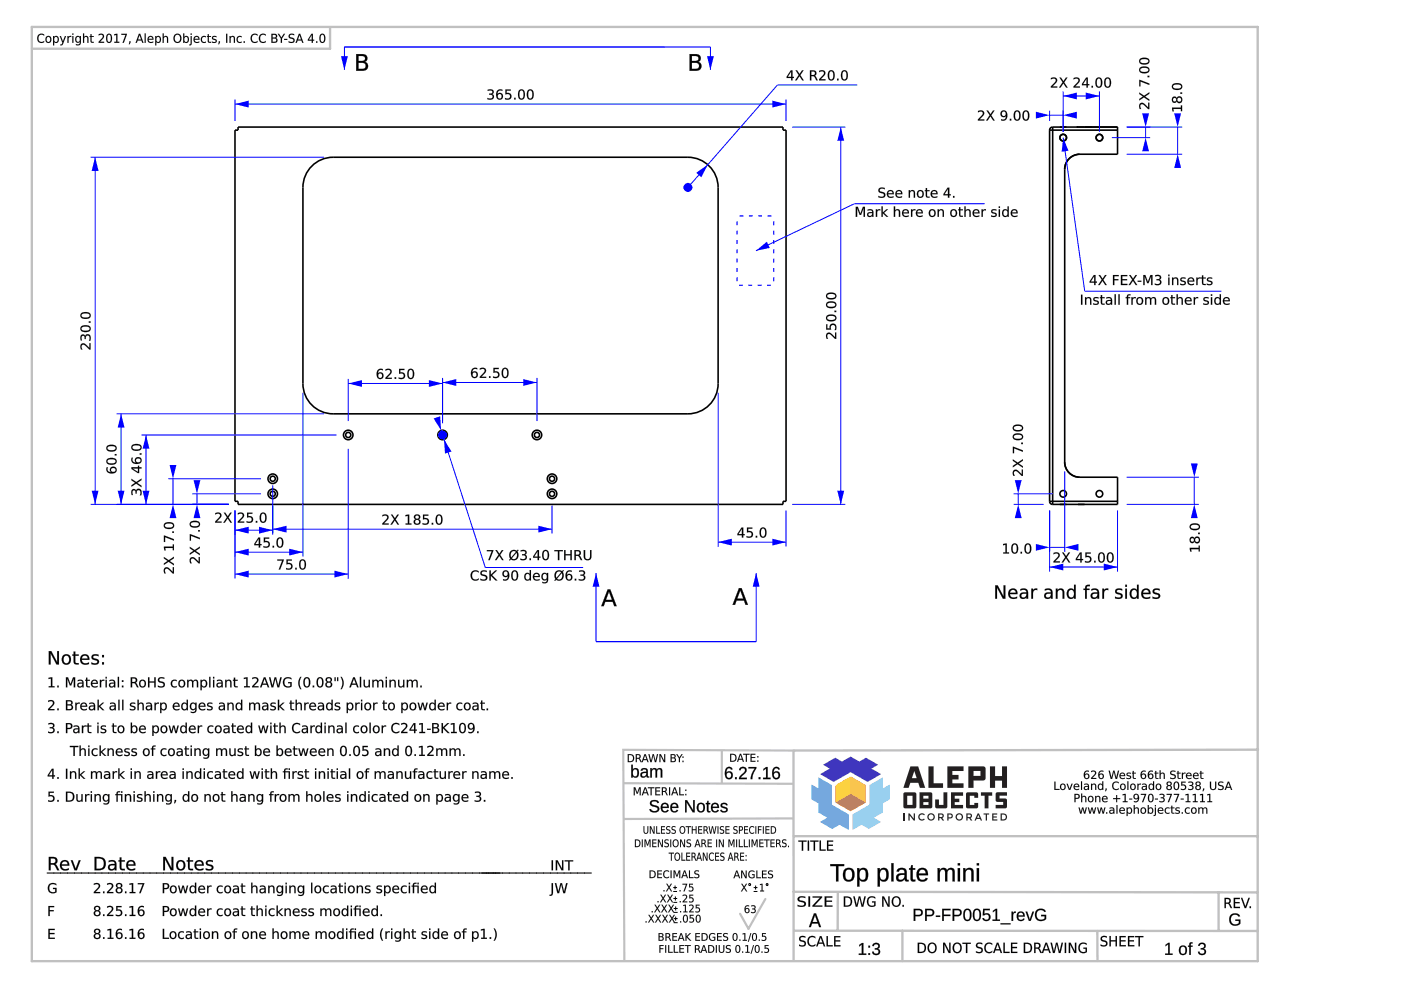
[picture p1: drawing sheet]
<svg xmlns="http://www.w3.org/2000/svg" width="297mm" height="210mm" viewBox="0 0 297 210" stroke-linecap="round" stroke-linejoin="round" font-family="sans-serif">
<g fill="none" stroke="#000" stroke-width=".34">
<path d="M50.5 27.6h-.7v78.7h.7M50.5 27.6h.1M50.5 27.6v-.7h115.5v.7M65.8 35.5a6.4 6.4 0 0 1 4.8-2.2h75.3a6.4 6.4 0 0 1 6.4 6.4v41.6a6.4 6.4 0 0 1-6.4 6.4h-75.3a6.4 6.4 0 0 1-6.4-6.4v-41.6a6.4 6.4 0 0 1 1.6-4.2zM166 27.6h.1M166 27.6h.7v78.7h-.7M222.5 27.6h14.4M222.7 27.1l.5-.2h13.7v5.8h-8a3.2 3.2 0 0 0-3.2 3.2v62.1a3.2 3.2 0 0 0 3.2 3.2h8v5.7h-13.7a.64 .64 0 0 1-.7-.6v-78.7zM223.2 26.9v80M224.7 26.9h1.4M228.3 26.9h3.2M50.5 106.3h.1"/>
<path d="M50.5 106.3v.6h115.5v-.6M166 106.3h.1M222.5 106.3h14.4M224.7 106.9h1.4M228.6 106.9h1.4"/>
<circle cx="225.4" cy="29.2" r=".7"/>
<circle cx="233.1" cy="29.2" r=".7"/>
<circle cx="73.8" cy="92.2" r=".54"/>
<circle cx="73.8" cy="92.2" r="1.01"/>
<circle cx="93.8" cy="92.2" r=".54"/>
<circle cx="93.8" cy="92.2" r="1.01"/>
<circle cx="113.8" cy="92.2" r=".54"/>
<circle cx="113.8" cy="92.2" r="1.01"/>
<circle cx="57.8" cy="101.5" r=".54"/>
<circle cx="57.8" cy="104.7" r=".54"/>
<circle cx="57.8" cy="101.5" r="1.01"/>
<circle cx="57.8" cy="104.7" r="1.01"/>
<circle cx="117" cy="101.5" r=".54"/>
<circle cx="117" cy="104.7" r=".54"/>
<circle cx="117" cy="101.5" r="1.01"/>
<circle cx="117" cy="104.7" r="1.01"/>
<circle cx="225.4" cy="104.7" r=".7"/>
<circle cx="233.1" cy="104.7" r=".7"/>
</g>
<path d="M49.8 21.1v4.6M49.8 22.1h116.9M166.7 21.1v4.6" fill="none" stroke="#00f" stroke-width=".21"/>
<g fill="#00f">
<path d="M49.8 22.1l2.9-.8v1.5z"/>
<path d="M163.7 21.3l3 .8-3 .7z"/>
</g>
<g fill="#000">
<path d="M103.4 19a.73 .73 0 0 1 .9 0 .73 .73 0 0 1 .3 .8l-.3 .2a.67 .67 0 0 1 .3 .9 .67 .67 0 0 1-1 .2l-.3-.1v-.2a.57 .57 0 0 0 .8 .1 .57 .57 0 0 0 .2-.7l-.6-.1v-.3h.3a.35 .35 0 0 0 .4-.3 .35 .35 0 0 0-.4-.3l-.6 .1zM105.5 20.4a.47 .47 0 0 0 .9 0 .47 .47 0 0 0-.9 0zM105.4 19.2l.7-.3 .4 .1v.3a.67 .67 0 0 0-.7 0 .67 .67 0 0 0-.3 .6 .7 .7 0 0 1 1 .2 .7 .7 0 0 1-.3 1 .7 .7 0 0 1-.9-.5l-.1-.9zM107.2 19h1.1v.2h-.9v.5a.78 .78 0 0 1 1.1 .9 .78 .78 0 0 1-1.3 .5l-.1-.1v-.2a.56 .56 0 0 0 .8 0 .56 .56 0 0 0-.1-.8h-.6zM109 20.7h.3v.4h-.3zM110.4 19.2a1.22 1.22 0 0 0 .2 1.7 1.08 1.08 0 0 0 0-1.7zM110.2 19.1a.79 .79 0 0 1 .9 0 .79 .79 0 0 1 .2 .9 .79 .79 0 0 1-.7 1.1 .79 .79 0 0 1-.8-1.1l.1-.6zM112.2 19.2a1.22 1.22 0 0 0 .2 1.7 1.08 1.08 0 0 0 0-1.7zM112 19.1a.79 .79 0 0 1 .9 0 .79 .79 0 0 1 .3 .9 .79 .79 0 0 1-.8 1.1 .79 .79 0 0 1-.7-1.1l.1-.6z"/>
<path d="M103.4 19a.74 .74 0 0 1 .9-.1 .74 .74 0 0 1 .3 .9l-.3 .2a.58 .58 0 0 1 .5 .5 .58 .58 0 0 1-.4 .6h-.2a.52 .52 0 0 1-.9-.4 .76 .76 0 0 0 1.1-.2l-.1-.3-.6-.1v-.3h.3a.33 .33 0 0 0 .4-.3 .33 .33 0 0 0-.4-.3l-.6 .1zM103.4 19v.3a.61 .61 0 0 1 1 .4l-.2 .1h-.5v.3a.48 .48 0 0 1 .8 .4 .48 .48 0 0 1-.8 .4l-.4-.1v.2a.75 .75 0 0 0 1.1 0 .75 .75 0 0 0 .1-1h-.3a.54 .54 0 0 0 .4-.8 .54 .54 0 0 0-.7-.2zM105.5 20.4a.46 .46 0 0 0 .9 0 .46 .46 0 0 0-.9 0zM105.4 20.4a.5 .5 0 0 1 1 0 .5 .5 0 0 1-1 0zM105.4 19.2a.96 .96 0 0 1 1.1-.2v.3a.65 .65 0 0 0-.7 0 .65 .65 0 0 0-.3 .7v-.1a.64 .64 0 0 1 1 0 .75 .75 0 0 1-.3 1.2 .75 .75 0 0 1-1-.7v-.7zM105.4 19.2a1.07 1.07 0 0 0-.2 1.2 1.07 1.07 0 0 0 .9 .7 .69 .69 0 0 0 .5-1 .69 .69 0 0 0-1.1-.1 .68 .68 0 0 1 .2-.7 .68 .68 0 0 1 .8 0v-.3h-.4zM107.1 19h1.2v.2h-.9v.5a.77 .77 0 0 1 1.1 .8 .77 .77 0 0 1-1.1 .6h-.3v-.4a.55 .55 0 0 0 .8 .1 .55 .55 0 0 0-.1-.8l-.7 .1zM107.2 19v1a.58 .58 0 0 1 .8 0 .58 .58 0 0 1 0 .8 .58 .58 0 0 1-.8 0h-.1v.2a.81 .81 0 0 0 1 0 .81 .81 0 0 0 .1-1.1l-.3-.2-.5 .1v-.6h.9v-.2zM109 20.7h.3v.4h-.3zM109 20.7v.4h.3v-.4zM110.4 19.2a1.22 1.22 0 0 0 .2 1.7 1.07 1.07 0 0 0 0-1.7zM110.3 19.3a.55 .55 0 0 1 .7 .1 .55 .55 0 0 1 0 .6 .55 .55 0 0 1 0 .7 .55 .55 0 0 1-.7 .1 1.62 1.62 0 0 1 0-1.5zM110.2 19.1a.8 .8 0 0 1 .9 0 .8 .8 0 0 1 .2 .9 .81 .81 0 0 1-.7 1.2 .81 .81 0 0 1-.8-1.2l.1-.6zM110.2 19.1a1.26 1.26 0 0 0 .4 2 1.22 1.22 0 0 0 .2-2.1zM112.2 19.2a1.22 1.22 0 0 0 .2 1.7 1.07 1.07 0 0 0 0-1.7zM112.2 19.3a.55 .55 0 0 1 .6 .1 .55 .55 0 0 1 .1 .6 .55 .55 0 0 1-.1 .7 .55 .55 0 0 1-.6 .1 1.62 1.62 0 0 1 0-1.5zM112 19.1a.8 .8 0 0 1 .9 0 .8 .8 0 0 1 .3 .9 .81 .81 0 0 1-.8 1.2 .81 .81 0 0 1-.7-1.2l.1-.6zM112 19.1a1.26 1.26 0 0 0 .4 2 1.22 1.22 0 0 0 .2-2.1z"/>
</g>
<path d="M49.8 108.2v5.2M49.8 112.4h8M57.8 102.9v10.5" fill="none" stroke="#00f" stroke-width=".21"/>
<g fill="#00f">
<path d="M49.8 112.4l2.9-.7v1.4z"/>
<path d="M54.9 111.7l2.9 .7-2.9 .7z"/>
</g>
<g fill="#000">
<path d="M45.6 108.8a.74 .74 0 0 1 1-.1 .74 .74 0 0 1 .2 .9l-.8 1h1v.2h-1.4v-.2l.6-.6a.53 .53 0 0 0 .4-.6 .53 .53 0 0 0-.5-.5l-.5 .2zM47.4 108.7h.4l.5 .8 .5-.8h.3l-.7 1 .8 1.1h-.3l-.6-.9-.6 .9h-.3l.7-1.1zM50.4 108.8a.74 .74 0 0 1 1-.1 .74 .74 0 0 1 .2 .9l-.8 1h1v.2h-1.4v-.2l.6-.6a.53 .53 0 0 0 .5-.6 .53 .53 0 0 0-.6-.5l-.5 .2zM52.4 108.7h1.1v.2h-.9v.6a.78 .78 0 0 1 1.1 .8 .78 .78 0 0 1-1.3 .5h-.1v-.3a.56 .56 0 0 0 .8 0 .56 .56 0 0 0 0-.8l-.7 .1zM54.2 110.5h.3v.3h-.3zM55.6 108.9a1.22 1.22 0 0 0 .2 1.7 1.08 1.08 0 0 0 0-1.7zM55.4 108.8a.79 .79 0 0 1 .9 .1 .79 .79 0 0 1 .2 .9 .79 .79 0 0 1-.7 1.1 .79 .79 0 0 1-.7-1.1v-.6z"/>
<path d="M45.6 108.8a.76 .76 0 0 1 1-.1 .76 .76 0 0 1 .2 .9l-.8 1h1v.2h-1.4a.57 .57 0 0 1 .5-.7l.1-.2a.51 .51 0 0 0 .4-.5 .51 .51 0 0 0-.5-.5l-.5 .2zM45.6 108.8v.3a.53 .53 0 0 1 .8-.2 .53 .53 0 0 1 0 .9l-.8 .8v.2h1.4v-.2h-1.1l.8-.8a.69 .69 0 0 0 .1-1 .69 .69 0 0 0-1 0zM47.4 108.7h.4l.5 .8 .5-.8h.3l-.7 1 .8 1.1h-.3l-.6-.9-.6 .9h-.4l.8-1.1zM47.4 108.7l.7 1-.7 1.1h.3l.6-.9 .6 .9h.3l-.8-1.1 .7-1h-.3l-.5 .8-.5-.8zM50.4 108.8a.76 .76 0 0 1 1-.1 .76 .76 0 0 1 .2 .9l-.8 1h1v.2h-1.4a.57 .57 0 0 1 .5-.7l.1-.2a.51 .51 0 0 0 .4-.5 .51 .51 0 0 0-.5-.5l-.5 .2zM50.4 108.8v.3a.53 .53 0 0 1 .8-.2 .53 .53 0 0 1 0 .9l-.8 .8v.2h1.4v-.2h-1.1l.8-.8a.69 .69 0 0 0 .1-1 .69 .69 0 0 0-1 0zM52.4 108.7h1.1v.3l-.9-.1v.6a.77 .77 0 0 1 1.1 .7 .77 .77 0 0 1-1.1 .7l-.3-.1v-.3a.55 .55 0 0 0 .8 0 .55 .55 0 0 0 0-.8l-.7 .1zM52.4 108.7v1.1a.58 .58 0 0 1 .8-.1 .58 .58 0 0 1 0 .8 .58 .58 0 0 1-.8 .1l-.1-.1v.3a.81 .81 0 0 0 1.1-.1 .81 .81 0 0 0 0-1.1l-.3-.1h-.5v-.6h.9v-.2zM54.2 110.4h.4v.4h-.4zM54.2 110.5v.3h.3v-.3zM55.6 109a1.22 1.22 0 0 0 .2 1.6 1.07 1.07 0 0 0 0-1.7zM55.5 109a.55 .55 0 0 1 .7 .1 .55 .55 0 0 1 0 .7 .55 .55 0 0 1 0 .6 .55 .55 0 0 1-.7 .1 1.62 1.62 0 0 1 0-1.5zM55.4 108.8a.8 .8 0 0 1 .9 .1 .8 .8 0 0 1 .2 .9 .81 .81 0 0 1-.7 1.1 .81 .81 0 0 1-.8-1.1l.1-.6zM55.4 108.8a1.26 1.26 0 0 0 .4 2 1.22 1.22 0 0 0 .2-2.1z"/>
</g>
<path d="M64.2 83.3v34.7M49.8 108.2v9.8M49.8 117.1h14.4" fill="none" stroke="#00f" stroke-width=".21"/>
<g fill="#00f">
<path d="M49.8 117.1l2.9-.8v1.5z"/>
<path d="M61.3 116.3l2.9 .8-2.9 .7z"/>
</g>
<g fill="#000">
<path d="M54.9 114.2l-.8 1.2h.8zM54.8 114h.4v1.4h.3v.2h-.3v.5h-.3v-.5h-1v-.3zM55.9 114h1.2v.2h-.9v.5a.78 .78 0 0 1 1 .9 .78 .78 0 0 1-1.2 .5l-.1-.1v-.2a.56 .56 0 0 0 .8 0 .56 .56 0 0 0-.1-.8h-.7zM57.8 115.7h.3v.4h-.3zM59.2 114.2a1.22 1.22 0 0 0 .1 1.7 1.08 1.08 0 0 0 0-1.7zM58.9 114.1a.79 .79 0 0 1 1 0 .79 .79 0 0 1 .2 .9 .79 .79 0 0 1-.8 1.1 .79 .79 0 0 1-.7-1.1l.1-.6z"/>
<path d="M54.8 114.2l-.6 1.2h.7zM54.9 114.2v1.2h-.8zM54.8 114h.4v1.4l.3-.1v.3h-.3v.5h-.4l.1-.5h-1v-.3zM54.8 114l-.9 1.3v.3h1v.5h.3l-.1-.5h.4v-.2h-.4l.1-1.4zM55.9 114h1.2v.2h-.9v.5a.77 .77 0 0 1 1.1 .8 .77 .77 0 0 1-1.2 .6h-.3v-.4a.55 .55 0 0 0 .9 .1 .55 .55 0 0 0-.1-.8l-.7 .1zM55.9 114v1a.58 .58 0 0 1 .9 0 .58 .58 0 0 1 0 .8 .58 .58 0 0 1-.8 0h-.1v.2a.81 .81 0 0 0 1 0 .81 .81 0 0 0 .1-1.1l-.3-.2-.5 .1v-.6h.9v-.2zM57.8 115.7h.3v.4h-.3zM57.8 115.7v.4h.3v-.4zM59.2 114.2a1.22 1.22 0 0 0 .1 1.7 1.07 1.07 0 0 0 0-1.7zM59.1 114.2a.55 .55 0 0 1 .7 .2 .55 .55 0 0 1 0 .6 .55 .55 0 0 1 0 .7 .55 .55 0 0 1-.7 .1 1.62 1.62 0 0 1 0-1.6zM58.9 114a.8 .8 0 0 1 1 .1 .8 .8 0 0 1 .2 .9 .81 .81 0 0 1-.8 1.1 .81 .81 0 0 1-.7-1.1l.1-.6zM59 114.1a1.26 1.26 0 0 0 .3 2 1.22 1.22 0 0 0 .3-2.1z"/>
</g>
<path d="M73.8 95.2v27.5M49.8 108.2v14.5M49.8 121.7h24" fill="none" stroke="#00f" stroke-width=".21"/>
<g fill="#00f">
<path d="M49.8 121.7l2.9-.7v1.4z"/>
<path d="M70.9 121l2.9 .7-2.9 .7z"/>
</g>
<g fill="#000">
<path d="M58.8 118.6h1.4l-.8 2.1h-.3l.7-1.8h-1zM60.7 118.6h1.2v.3h-.9v.5a.78 .78 0 0 1 1 .8 .78 .78 0 0 1-1.2 .5h-.1v-.3a.56 .56 0 0 0 .8 .1 .56 .56 0 0 0-.1-.9l-.7 .1zM62.6 120.4h.3v.3h-.3zM64 118.9a1.22 1.22 0 0 0 .1 1.7 1.08 1.08 0 0 0 0-1.8zM63.7 118.7a.79 .79 0 0 1 1 .1 .79 .79 0 0 1 .2 .9 .79 .79 0 0 1-.8 1.1 .79 .79 0 0 1-.7-1.1l.1-.6z"/>
<path d="M58.8 118.6h1.4l-.8 2.2h-.3l.7-1.9h-1zM58.8 118.6v.3h1l-.7 1.8h.3l.8-2.1zM60.7 118.6h1.2v.3h-.9v.5a.77 .77 0 0 1 1.1 .7 .77 .77 0 0 1-1.2 .7l-.3-.1v-.3a.55 .55 0 0 0 .9 .1 .55 .55 0 0 0-.1-.9l-.7 .1zM60.7 118.6v1.1a.58 .58 0 0 1 .9-.1 .58 .58 0 0 1 0 .9 .58 .58 0 0 1-.8 0l-.1-.1v.3a.81 .81 0 0 0 1-.1 .81 .81 0 0 0 .1-1l-.3-.2h-.5v-.5h.9v-.3zM62.6 120.4h.3v.4h-.3zM62.6 120.4v.3h.3v-.3zM64 118.9a1.22 1.22 0 0 0 .1 1.6 1.07 1.07 0 0 0 0-1.7zM63.9 118.9a.55 .55 0 0 1 .7 .1 .55 .55 0 0 1 0 .7 .55 .55 0 0 1 0 .7 .55 .55 0 0 1-.7 .1 1.62 1.62 0 0 1 0-1.6zM63.7 118.7a.8 .8 0 0 1 1 .1 .8 .8 0 0 1 .2 .9 .81 .81 0 0 1-.8 1.1 .81 .81 0 0 1-.7-1.1l.1-.6zM63.8 118.7a1.26 1.26 0 0 0 .3 2.1 1.22 1.22 0 0 0 .3-2.2z"/>
</g>
<path d="M73.8 80.3v9M73.8 81.3h20M93.8 80.3v9" fill="none" stroke="#00f" stroke-width=".21"/>
<g fill="#00f">
<path d="M90.9 80.6l2.9 .7-2.9 .7z"/>
<path d="M73.8 81.3l2.9-.7v1.4z"/>
</g>
<g fill="#000">
<path d="M80.2 79.6a.47 .47 0 0 0 .9 0 .47 .47 0 0 0-.9 0zM80.1 78.5l.6-.3 .5 .1v.2a.67 .67 0 0 0-.8 0 .67 .67 0 0 0-.3 .7 .7 .7 0 0 1 1.1 .1 .7 .7 0 0 1-.3 1 .7 .7 0 0 1-1-.4v-.9zM81.7 78.3a.74 .74 0 0 1 1-.1 .74 .74 0 0 1 .2 1l-.8 .9h1v.2h-1.4v-.2l.6-.6a.53 .53 0 0 0 .4-.6 .53 .53 0 0 0-.5-.5l-.5 .2zM83.7 80h.3v.3h-.3zM84.6 78.2h1.1v.3h-.8v.5a.78 .78 0 0 1 1 .8 .78 .78 0 0 1-1.2 .5h-.2v-.3a.56 .56 0 0 0 .9 0 .56 .56 0 0 0-.1-.8l-.7 .1zM86.9 78.5a1.22 1.22 0 0 0 .2 1.7 1.08 1.08 0 0 0 0-1.8zM86.7 78.3a.79 .79 0 0 1 .9 .1 .79 .79 0 0 1 .2 .9 .79 .79 0 0 1-.7 1.1 .79 .79 0 0 1-.7-1.1v-.6z"/>
<path d="M80.2 79.6a.46 .46 0 0 0 .9 0 .46 .46 0 0 0-.9 0zM80.1 79.6a.5 .5 0 0 1 1 0 .5 .5 0 0 1-1 0zM80.1 78.5a.96 .96 0 0 1 1.1-.2v.2a.65 .65 0 0 0-.8 0 .65 .65 0 0 0-.3 .7 .64 .64 0 0 1 1-.1 .75 .75 0 0 1-.2 1.3 .75 .75 0 0 1-1-.8v-.6zM80.1 78.5a1.07 1.07 0 0 0-.3 1.1 1.07 1.07 0 0 0 1 .7 .69 .69 0 0 0 .5-1 .69 .69 0 0 0-1.2-.1 .68 .68 0 0 1 .3-.7 .68 .68 0 0 1 .8 0v-.2l-.5-.1zM81.7 78.3a.76 .76 0 0 1 1-.1 .76 .76 0 0 1 .2 1l-.8 .9h1v.3h-1.4a.57 .57 0 0 1 .5-.8l.1-.1a.51 .51 0 0 0 .4-.6 .51 .51 0 0 0-.5-.5l-.5 .2zM81.7 78.3v.3a.53 .53 0 0 1 .8-.1 .53 .53 0 0 1 0 .8l-.8 .8v.2h1.4v-.2h-1.1l.8-.8a.69 .69 0 0 0 .1-1 .69 .69 0 0 0-1 0zM83.7 80h.3v.4h-.3zM83.7 80v.3h.3v-.3zM84.6 78.2h1.2v.3h-.9v.5a.77 .77 0 0 1 1 .7 .77 .77 0 0 1-1.1 .7l-.3-.1v-.3a.55 .55 0 0 0 .8 .1 .55 .55 0 0 0 0-.9l-.7 .1zM84.6 78.2v1.1a.58 .58 0 0 1 .8-.1 .58 .58 0 0 1 .1 .9 .58 .58 0 0 1-.9 0l-.1-.1v.3a.81 .81 0 0 0 1.1-.1 .81 .81 0 0 0 .1-1.1l-.4-.1h-.4v-.6l.8 .1v-.3zM86.9 78.5a1.22 1.22 0 0 0 .2 1.6 1.07 1.07 0 0 0 0-1.7zM86.8 78.5a.55 .55 0 0 1 .7 .1 .55 .55 0 0 1 0 .7 .55 .55 0 0 1 0 .6 .55 .55 0 0 1-.7 .2 1.62 1.62 0 0 1 0-1.6zM86.7 78.3a.8 .8 0 0 1 .9 .1 .8 .8 0 0 1 .2 .9 .81 .81 0 0 1-.7 1.1 .81 .81 0 0 1-.8-1.1l.1-.6zM86.7 78.3a1.26 1.26 0 0 0 .4 2.1 1.22 1.22 0 0 0 .2-2.2z"/>
</g>
<path d="M93.8 80.1v9.6M93.8 81.1h20M113.8 80.1v9.2" fill="none" stroke="#00f" stroke-width=".21"/>
<g fill="#00f">
<path d="M110.9 80.4l2.9 .7-2.9 .7z"/>
<path d="M93.8 81.1l2.9-.7v1.4z"/>
</g>
<g fill="#000">
<path d="M100.2 79.4a.47 .47 0 0 0 .9 0 .47 .47 0 0 0-.9 0zM100.1 78.3l.6-.3 .5 .1v.2a.67 .67 0 0 0-.8 0 .67 .67 0 0 0-.3 .7 .7 .7 0 0 1 1.1 .1 .7 .7 0 0 1-.3 1 .7 .7 0 0 1-1-.4v-.9zM101.7 78.1a.74 .74 0 0 1 1-.1 .74 .74 0 0 1 .2 .9l-.8 1h1v.2h-1.4v-.2l.6-.6a.53 .53 0 0 0 .5-.6 .53 .53 0 0 0-.6-.5l-.5 .2zM103.7 79.8h.3v.3h-.3zM104.6 78h1.1v.2h-.8v.6a.78 .78 0 0 1 1 .8 .78 .78 0 0 1-1.2 .5h-.2v-.3a.56 .56 0 0 0 .9 0 .56 .56 0 0 0-.1-.8l-.7 .1zM106.9 78.2a1.22 1.22 0 0 0 .2 1.7 1.08 1.08 0 0 0 0-1.7zM106.7 78.1a.79 .79 0 0 1 .9 .1 .79 .79 0 0 1 .2 .9 .79 .79 0 0 1-.7 1.1 .79 .79 0 0 1-.7-1.1v-.6z"/>
<path d="M100.2 79.4a.46 .46 0 0 0 .9 0 .46 .46 0 0 0-.9 0zM100.1 79.4a.5 .5 0 0 1 1 0 .5 .5 0 0 1-1 0zM100.1 78.3a.96 .96 0 0 1 1.1-.2v.2a.65 .65 0 0 0-.8 0 .65 .65 0 0 0-.2 .7h-.1a.64 .64 0 0 1 1-.1 .75 .75 0 0 1-.2 1.2 .75 .75 0 0 1-1-.7v-.6zM100.1 78.3a1.07 1.07 0 0 0-.3 1.1 1.07 1.07 0 0 0 1 .7 .69 .69 0 0 0 .5-1 .69 .69 0 0 0-1.2-.1 .68 .68 0 0 1 .3-.7 .68 .68 0 0 1 .8 0v-.2l-.5-.1zM101.7 78.1a.76 .76 0 0 1 1-.1 .76 .76 0 0 1 .3 1l-.9 .9h1v.2h-1.4a.57 .57 0 0 1 .5-.7l.1-.1a.51 .51 0 0 0 .4-.6 .51 .51 0 0 0-.5-.5l-.5 .2zM101.7 78.1v.3a.53 .53 0 0 1 .9-.2 .53 .53 0 0 1-.1 .9l-.8 .8v.2h1.4v-.2h-1.1l.8-.8a.69 .69 0 0 0 .1-1 .69 .69 0 0 0-1 0zM103.7 79.8h.3v.3h-.3zM103.7 79.8v.3h.3v-.3zM104.6 78h1.2v.3l-.9-.1v.6a.77 .77 0 0 1 1 .7 .77 .77 0 0 1-1.1 .7l-.3-.1v-.3a.55 .55 0 0 0 .8 0 .55 .55 0 0 0 0-.8l-.7 .1zM104.6 78v1.1a.58 .58 0 0 1 .8-.1 .58 .58 0 0 1 .1 .8 .58 .58 0 0 1-.8 .1l-.2-.1v.3a.81 .81 0 0 0 1.1-.1 .81 .81 0 0 0 .1-1.1l-.4-.1h-.4v-.6h.8v-.2zM106.9 78.3a1.22 1.22 0 0 0 .2 1.6 1.07 1.07 0 0 0 0-1.7zM106.8 78.3a.55 .55 0 0 1 .7 .1 .55 .55 0 0 1 .1 .7 .55 .55 0 0 1-.1 .6 .55 .55 0 0 1-.7 .2 1.62 1.62 0 0 1 0-1.6zM106.7 78.1a.8 .8 0 0 1 .9 .1 .8 .8 0 0 1 .2 .9 .81 .81 0 0 1-.7 1.1 .81 .81 0 0 1-.8-1.1l.1-.6zM106.7 78.1a1.26 1.26 0 0 0 .4 2.1 1.22 1.22 0 0 0 .2-2.2z"/>
</g>
<path d="M57.8 107.2v6M57.8 112.2h59.2M117 107.2v6" fill="none" stroke="#00f" stroke-width=".21"/>
<g fill="#00f">
<path d="M114.1 111.5l2.9 .7-2.9 .7z"/>
<path d="M57.8 112.2l2.9-.7v1.4z"/>
</g>
<g fill="#000">
<path d="M81.1 109.2a.74 .74 0 0 1 .9-.1 .74 .74 0 0 1 .3 .9l-.9 1h1v.2h-1.3v-.2l.6-.6a.53 .53 0 0 0 .4-.6 .53 .53 0 0 0-.6-.5l-.4 .2zM82.9 109.1h.3l.5 .8 .6-.8h.3l-.7 1 .7 1.1h-.3l-.6-.9-.6 .9h-.3l.7-1.1zM86 109.2l.8-.1v1.9h.4v.2h-1.2v-.2h.5v-1.6l-.5 .1zM88 110.7a.45 .45 0 0 0 .9 0 .45 .45 0 0 0-.9 0zM87.9 109.2a.63 .63 0 0 1 .9-.1 .63 .63 0 0 1 .1 .9l-.2 .1a.66 .66 0 0 1 .3 1 .66 .66 0 0 1-1 .1 .59 .59 0 0 1-.3-.6 .59 .59 0 0 1 .4-.5l-.3-.3zM88 109.6a.4 .4 0 0 0 .8 0 .4 .4 0 0 0-.8 0zM89.7 109.1h1.1v.2h-.9v.6a.78 .78 0 0 1 1.1 .8 .78 .78 0 0 1-1.3 .5h-.1v-.3a.56 .56 0 0 0 .8 0 .56 .56 0 0 0 0-.8l-.7 .1zM91.5 110.9h.3v.3h-.3zM92.9 109.3a1.22 1.22 0 0 0 .2 1.7 1.08 1.08 0 0 0 0-1.7zM92.7 109.2a.79 .79 0 0 1 .9 .1 .79 .79 0 0 1 .2 .9 .79 .79 0 0 1-.7 1.1 .79 .79 0 0 1-.7-1.1v-.6z"/>
<path d="M81.1 109.2a.76 .76 0 0 1 .9-.1 .76 .76 0 0 1 .3 1l-.9 .9h1v.2h-1.3a.57 .57 0 0 1 .4-.7l.2-.1a.51 .51 0 0 0 .4-.6 .51 .51 0 0 0-.6-.5l-.4 .2zM81.1 109.2v.3a.53 .53 0 0 1 .8-.2 .53 .53 0 0 1 0 .9l-.8 .8v.2h1.3v-.2h-1l.8-.8a.69 .69 0 0 0 0-1 .69 .69 0 0 0-1 0zM82.9 109.1h.3l.5 .8 .5-.8h.4l-.7 1 .7 1.1h-.3l-.6-.9-.6 .9h-.3l.7-1.1zM82.9 109.1l.7 1-.8 1.1h.3l.6-.9 .6 .9h.3l-.7-1.1 .7-1h-.3l-.6 .8-.5-.8zM85.9 109.2l.9-.1v1.9h.4v.2h-1.2v-.2h.5v-1.6l-.6 .1zM86 109.2v.3l.5-.2v1.7h-.5v.2h1.2v-.2h-.5l.1-1.9zM88 110.7a.42 .42 0 0 0 .8 0 .42 .42 0 0 0-.8 0zM88 110.7a.45 .45 0 0 1 .9 0 .45 .45 0 0 1-.9 0zM87.9 109.2a.64 .64 0 0 1 1-.1 .64 .64 0 0 1 0 .9l-.2 .1a.58 .58 0 0 1 .5 .5 .58 .58 0 0 1-.4 .6 .67 .67 0 0 1-1-.1 .67 .67 0 0 1 .3-1 .5 .5 0 0 1-.4-.4 .5 .5 0 0 1 .2-.5zM87.9 109.2a.49 .49 0 0 0-.1 .6 .49 .49 0 0 0 .4 .3 .64 .64 0 0 0-.4 .9 .64 .64 0 0 0 1 .2 .57 .57 0 0 0 .3-.6 .57 .57 0 0 0-.4-.5 .55 .55 0 0 0 .3-.7 .55 .55 0 0 0-.8-.3zM88.1 109.6a.37 .37 0 0 0 .7 0 .37 .37 0 0 0-.7 0zM88 109.7a.4 .4 0 0 1 .8 0 .4 .4 0 0 1-.8 0zM89.7 109.1h1.1v.3l-.9-.1v.6a.77 .77 0 0 1 1.1 .7 .77 .77 0 0 1-1.1 .7l-.3-.1v-.3a.55 .55 0 0 0 .8 0 .55 .55 0 0 0 0-.8l-.7 .1zM89.7 109.1v1.1a.58 .58 0 0 1 .8-.1 .58 .58 0 0 1 0 .8 .58 .58 0 0 1-.8 .1l-.1-.1v.3a.81 .81 0 0 0 1.1-.1 .81 .81 0 0 0 0-1.1l-.3-.1h-.5v-.6h.9v-.2zM91.5 110.9h.4v.3h-.4zM91.5 110.9v.3h.3v-.3zM92.9 109.4a1.22 1.22 0 0 0 .2 1.6 1.07 1.07 0 0 0 0-1.7zM92.8 109.4a.55 .55 0 0 1 .7 .1 .55 .55 0 0 1 0 .7 .55 .55 0 0 1 0 .6 .55 .55 0 0 1-.7 .2 1.62 1.62 0 0 1 0-1.6zM92.7 109.2a.8 .8 0 0 1 .9 .1 .8 .8 0 0 1 .2 .9 .81 .81 0 0 1-.7 1.1 .81 .81 0 0 1-.8-1.1l.1-.6zM92.7 109.2a1.26 1.26 0 0 0 .4 2.1 1.22 1.22 0 0 0 .2-2.2z"/>
</g>
<path d="M152.3 83.3v32.6M152.3 114.9h14.4M166.7 108.2v7.7" fill="none" stroke="#00f" stroke-width=".21"/>
<g fill="#00f">
<path d="M163.7 114.2l3 .7-3 .8z"/>
<path d="M152.3 114.9l2.9-.7v1.5z"/>
</g>
<g fill="#000">
<path d="M157.3 112.1l-.7 1.1h.7zM157.2 111.9h.4v1.3h.3v.3h-.3v.5h-.3v-.5h-1v-.3zM158.4 111.9h1.1v.2h-.9v.5a.78 .78 0 0 1 1.1 .9 .78 .78 0 0 1-1.3 .5l-.1-.1v-.3a.56 .56 0 0 0 .8 .1 .56 .56 0 0 0 0-.9l-.7 .1zM160.2 113.6h.3v.4h-.3zM161.6 112.1a1.22 1.22 0 0 0 .2 1.7 1.08 1.08 0 0 0 0-1.8zM161.4 111.9a.79 .79 0 0 1 .9 .1 .79 .79 0 0 1 .2 .9 .79 .79 0 0 1-.7 1.1 .79 .79 0 0 1-.8-1.1l.1-.6z"/>
<path d="M157.3 112.1l-.7 1.1h.7zM157.3 112.1v1.2h-.8zM157.2 111.8h.4v1.4h.3v.3h-.3v.5h-.3v-.5h-1v-.3zM157.2 111.9l-.9 1.3v.3h1v.5h.3v-.5h.3v-.3l-.3 .1v-1.4zM158.4 111.8h1.1v.3h-.9v.5a.77 .77 0 0 1 1.1 .8 .77 .77 0 0 1-1.1 .6l-.3-.1v-.3a.55 .55 0 0 0 .8 .1 .55 .55 0 0 0 0-.8h-.7zM158.4 111.9v1a.58 .58 0 0 1 .8 0 .58 .58 0 0 1 0 .8 .58 .58 0 0 1-.8 0l-.1-.1v.3a.81 .81 0 0 0 1.1 0 .81 .81 0 0 0 0-1.1l-.3-.2h-.5v-.5h.9v-.2zM160.2 113.6h.3v.4h-.3zM160.2 113.6v.4h.3v-.4zM161.6 112.1a1.22 1.22 0 0 0 .2 1.7 1.07 1.07 0 0 0 0-1.7zM161.5 112.1a.55 .55 0 0 1 .7 .1 .55 .55 0 0 1 0 .7 .55 .55 0 0 1 0 .7 .55 .55 0 0 1-.7 .1 1.62 1.62 0 0 1 0-1.6zM161.4 111.9a.8 .8 0 0 1 .9 .1 .8 .8 0 0 1 .2 .9 .81 .81 0 0 1-.7 1.1 .81 .81 0 0 1-.8-1.1l.1-.6zM161.4 112a1.26 1.26 0 0 0 .4 2 1.22 1.22 0 0 0 .2-2.1z"/>
</g>
<path d="M40.8 106.9h7.7M40.8 104.7h14.5M41.8 104.7v2.2" fill="none" stroke="#00f" stroke-width=".21"/>
<g fill="#00f">
<path d="M41.8 106.9l.7 3h-1.5z"/>
<path d="M41 101.8h1.5l-.7 2.9z"/>
</g>
<g fill="#000">
<path d="M40.4 118.3a1.12 1.12 0 0 1 1.5 .6l.2 .2v-1h.3v1.4a.57 .57 0 0 1-.7-.5l-.2-.1a.51 .51 0 0 0-.6-.5 .51 .51 0 0 0-.4 .6l.1 .5a.6 .6 0 0 1-.5-.4 .6 .6 0 0 1 .2-.6zM40.4 118.3l-.1 .8 .1 .3h.2a.53 .53 0 0 1-.1-.8 .53 .53 0 0 1 .8 0l.8 .9h.3v-1.4h-.3v1l-1-.9h-.5zM40.2 115.9l1.1 .7 1.1-.7v.3l-.9 .6 .9 .6v.3l-1.2-.7-1 .6v-.3l.8-.5-.8-.5zM40.2 115.9v.4l.9 .5-.9 .5v.3l1-.7 1.2 .8v-.3l-1-.6 1-.6v-.3l-1.1 .7zM40.2 113.2l2.2 .8v.4l-1.9-.8v1h-.3zM40.2 113.3v1.3h.3v-1l1.9 .7v-.3zM42 112.4h.4v.3h-.4zM42 112.4v.3h.4v-.3zM40.5 111a.57 .57 0 0 0 .2 .5 .57 .57 0 0 0 .6 .1h.3a.44 .44 0 0 0 .6-.5 .44 .44 0 0 0-.6-.4l-.8 .1zM40.5 110.9a1.17 1.17 0 0 1 1.7 .2 1.09 1.09 0 0 1-1.8 0zM40.3 110.7a1.29 1.29 0 0 1 2.1 .4 1.25 1.25 0 0 1-2.2 .3zM40.3 110.8a.78 .78 0 0 0 .1 .9 .78 .78 0 0 0 .9 .2 .78 .78 0 0 0 1.1-.8 .78 .78 0 0 0-1.1-.7l-.6 .1z"/>
<path d="M40.4 118.3a.9 .9 0 0 1 1.3 .4l.4 .4v-1h.3v1.4h-.3l-.6-.7a.53 .53 0 0 0-.6-.4 .53 .53 0 0 0-.4 .6l.1 .4h-.2l-.2-.3zM40.2 115.9l1.1 .7 1.1-.7v.3l-.9 .6 .9 .6v.3l-1.2-.7-1 .6v-.3l.8-.5-.8-.5zM40.2 113.3l2.2 .7v.3l-1.9-.7v1h-.3zM42 112.4h.4v.3h-.4zM40.5 110.9v.1a.87 .87 0 0 0 1.3 .5 .43 .43 0 0 0 .4-.5 .43 .43 0 0 0-.6-.3zM40.3 110.7a1.27 1.27 0 0 1 2.1 .4 1.23 1.23 0 0 1-2.2 .3z"/>
</g>
<path d="M35.7 106.9h12.8M35.7 101.5h19.6M36.7 101.5v5.4" fill="none" stroke="#00f" stroke-width=".21"/>
<g fill="#00f">
<path d="M36.7 106.9l.7 3h-1.5z"/>
<path d="M35.9 98.6h1.5l-.7 2.9z"/>
</g>
<g fill="#000">
<path d="M34.9 120.5a1.12 1.12 0 0 1 1.5 .5l.2 .3v-1.1h.3v1.4a.57 .57 0 0 1-.7-.4l-.2-.2a.51 .51 0 0 0-.6-.4 .51 .51 0 0 0-.4 .5l.1 .5a.6 .6 0 0 1-.4-.4 .6 .6 0 0 1 .1-.6zM34.9 120.5l-.1 .8 .1 .3h.2a.53 .53 0 0 1-.1-.8 .53 .53 0 0 1 .8 0l.8 .8h.3v-1.3h-.3l.1 1-1.1-1h-.4zM34.7 118.1l1.1 .7 1.1-.8v.4l-.9 .6 .9 .5v.4l-1.2-.8-1 .7v-.3l.8-.6-.8-.5zM34.8 118.1v.3l.8 .5-.8 .6v.3l.9-.7 1.2 .8v-.3l-.9-.6 .9-.6v-.3l-1.1 .7zM34.7 115.9h1.9v-.5h.3v1.3h-.3v-.5h-1.6l.1 .5h-.3zM34.8 115.9l.1 .8h.2l-.1-.5h1.7l-.1 .5h.3v-1.3h-.3l.1 .5zM34.7 113.5l2.2 .8v.3l-1.9-.7v1h-.3zM34.8 113.6v1.3h.2v-1l1.9 .7v-.3zM36.5 112.7h.4v.3h-.4zM36.5 112.7v.3h.4v-.3zM35 111.2a.57 .57 0 0 0 .2 .6 .57 .57 0 0 0 .6 .1h.3a.44 .44 0 0 0 .6-.5 .44 .44 0 0 0-.6-.4l-.8 .1zM35 111.2a1.17 1.17 0 0 1 1.7 .2 1.09 1.09 0 0 1-1.8 0zM34.8 111a1.29 1.29 0 0 1 2.1 .4 1.25 1.25 0 0 1-2.2 .3zM34.9 111a.78 .78 0 0 0 0 .9 .78 .78 0 0 0 .9 .3 .78 .78 0 0 0 1.1-.8 .78 .78 0 0 0-1.1-.7l-.6 .1z"/>
<path d="M34.9 120.5a.9 .9 0 0 1 1.3 .4l.4 .4v-1h.3v1.3h-.3l-.6-.6a.53 .53 0 0 0-.6-.4 .53 .53 0 0 0-.4 .5l.1 .5h-.2l-.1-.3zM34.8 118.1l1 .7 1.1-.7v.3l-.9 .6 .9 .6v.3l-1.2-.8-.9 .7v-.3l.7-.6-.7-.5zM34.8 115.9h1.8v-.5h.3v1.3h-.3v-.5h-1.6l.1 .5h-.2zM34.8 113.6l2.1 .7v.3l-1.9-.7v1h-.2zM36.5 112.7h.4v.3h-.4zM35 111.2v.1a.87 .87 0 0 0 1.3 .5 .43 .43 0 0 0 .4-.5 .43 .43 0 0 0-.6-.3zM34.8 111a1.27 1.27 0 0 1 2.1 .4 1.23 1.23 0 0 1-2.1 .3z"/>
</g>
<path d="M30 92.2h41.3M31 92.2v14.7M30 106.9h18.5" fill="none" stroke="#00f" stroke-width=".21"/>
<g fill="#00f">
<path d="M30.2 104h1.5l-.7 2.9z"/>
<path d="M31 92.2l.7 2.9h-1.5z"/>
</g>
<g fill="#000">
<path d="M28 103.9a.49 .49 0 0 1 .5-.2 .49 .49 0 0 1 .3 .4 .58 .58 0 0 1 .6-.5 .58 .58 0 0 1 .6 .4v.2a.52 .52 0 0 1-.4 .8 .76 .76 0 0 0-.2-1.1l-.3 .1-.1 .7h-.3v-.3a.33 .33 0 0 0-.3-.4 .33 .33 0 0 0-.3 .4l.1 .6a.57 .57 0 0 1-.3-1zM28 103.9l-.1 .7v.4h.3a.61 .61 0 0 1 .4-1l.1 .2v.5h.3a.48 .48 0 0 1 .4-.8 .48 .48 0 0 1 .4 .7l-.1 .4h.2a.75 .75 0 0 0 0-1 .75 .75 0 0 0-1-.1l-.1 .2a.48 .48 0 0 0-.3-.4 .48 .48 0 0 0-.5 .2zM27.9 101.5l1 .7 1.1-.7v.3l-.9 .6 .9 .6v.3l-1.1-.8-1 .7v-.3l.8-.5-.8-.6zM27.9 101.5v.3l.8 .6-.8 .5v.3l1-.7 1.1 .8v-.3l-.9-.6 .9-.6v-.3l-1.1 .7zM28.1 99.3l1.2 .8v-.8zM28.1 99.3h1.2v.8zM27.9 99l1.4 .1-.1-.4h.3v.4l.5-.1v.4l-.5-.1v1h-.3l-1.3-.9zM27.9 99.1v.3l1.3 .9h.3v-1h.5v-.2h-.5v-.3h-.2v.3zM28.8 97.6a.46 .46 0 0 0 .9 0 .46 .46 0 0 0-.9 0zM28.8 97.6a.5 .5 0 0 1 1 0 .5 .5 0 0 1-1 0zM27.9 97l.3 .1a.65 .65 0 0 0 0 .7 .65 .65 0 0 0 .6 .3 .64 .64 0 0 1 .1-1.1 .75 .75 0 0 1 1.1 .4 .75 .75 0 0 1-.7 1 1.01 1.01 0 0 1-1.2-.2 1.01 1.01 0 0 1-.2-1.2zM27.9 97v.1a.98 .98 0 0 0 .2 1.1 .98 .98 0 0 0 1.2 .1 .71 .71 0 0 0 .8-.7 .71 .71 0 0 0-.9-.6 .71 .71 0 0 0-.5 1l.2 .1a.68 .68 0 0 1-.7-.3 .68 .68 0 0 1 0-.8zM29.6 96.1h.4v.3h-.4zM29.6 96.1v.3h.4v-.3zM28.1 94.7a.57 .57 0 0 0 .2 .5 .57 .57 0 0 0 .6 .1h.3a.44 .44 0 0 0 .6-.4 .44 .44 0 0 0-.6-.5l-.7 .1zM28.1 94.6a1.17 1.17 0 0 1 1.7 .3 1.09 1.09 0 0 1-1.8 0zM27.9 94.5a1.29 1.29 0 0 1 2.1 .4 1.25 1.25 0 0 1-2.2 .2zM28 94.5a.78 .78 0 0 0 .1 .9 .78 .78 0 0 0 .8 .2 .78 .78 0 0 0 1.1-.7 .78 .78 0 0 0-1.1-.8l-.6 .1z"/>
<path d="M28 103.9l.5-.2 .3 .4a.67 .67 0 0 1 1-.3 .67 .67 0 0 1 .2 .9l-.1 .3h-.2a.57 .57 0 0 0 .1-.7 .57 .57 0 0 0-.7-.3l-.1 .7h-.3v-.3a.35 .35 0 0 0-.3-.4 .35 .35 0 0 0-.3 .4l.1 .6h-.3l-.1-.6zM27.9 101.5l1 .7 1.1-.7v.3l-.9 .6 .9 .6v.3l-1.1-.8-1 .7v-.3l.8-.5-.8-.6zM28.1 99.3l1.2 .8v-.8zM27.9 99.1h1.4v-.3h.2v.3h.5v.2h-.5v1h-.3l-1.3-.9zM28.8 97.6a.5 .5 0 0 0 1 0 .5 .5 0 0 0-1 0zM27.9 97h.3a.67 .67 0 0 0 0 .8 .67 .67 0 0 0 .6 .3 .7 .7 0 0 1 .2-1.1 .7 .7 0 0 1 1 .3 .7 .7 0 0 1-.5 1 1.12 1.12 0 0 1-1.7-.9zM29.6 96.1h.4v.3h-.4zM28.2 94.6l-.1 .1a.87 .87 0 0 0 1.3 .6 .43 .43 0 0 0 .4-.6 .43 .43 0 0 0-.6-.3zM28 94.5a1.27 1.27 0 0 1 2 .4 1.23 1.23 0 0 1-2.1 .2z"/>
</g>
<path d="M24.7 87.7h44M25.7 87.7v19.2M24.7 106.9h23.8" fill="none" stroke="#00f" stroke-width=".21"/>
<g fill="#00f">
<path d="M24.9 104h1.5l-.7 2.9z"/>
<path d="M25.7 87.7l.7 3h-1.5z"/>
</g>
<g fill="#000">
<path d="M23.5 99.6a.5 .5 0 0 0 1 0 .5 .5 0 0 0-1 0zM22.6 99.1h.3a.67 .67 0 0 0 0 .7 .67 .67 0 0 0 .7 .3 .7 .7 0 0 1 .1-1.1 .7 .7 0 0 1 1 .3 .7 .7 0 0 1-.5 1 1.12 1.12 0 0 1-1.7-.9zM22.9 97.6l-.1 .1a.87 .87 0 0 0 1.3 .5 .43 .43 0 0 0 .4-.5 .43 .43 0 0 0-.6-.3zM22.7 97.4a1.27 1.27 0 0 1 2 .4 1.23 1.23 0 0 1-2.1 .2zM24.3 96.3h.4v.3h-.4zM22.9 94.8l-.1 .1a.87 .87 0 0 0 1.3 .5 .43 .43 0 0 0 .4-.5 .43 .43 0 0 0-.6-.3zM22.7 94.6a1.27 1.27 0 0 1 2 .4 1.23 1.23 0 0 1-2.1 .2z"/>
<path d="M23.5 99.6a.5 .5 0 0 0 1 0 .5 .5 0 0 0-1 0zM23.5 99.7a.5 .5 0 0 1 1 0 .5 .5 0 0 1-1 0zM22.6 99.1h.3a.65 .65 0 0 0 0 .7 .65 .65 0 0 0 .7 .3 .64 .64 0 0 1 0-1.1 .75 .75 0 0 1 1.1 .5 .75 .75 0 0 1-.7 .9 1.01 1.01 0 0 1-1.2-.2 1.01 1.01 0 0 1-.2-1.1zM22.6 99.1a.98 .98 0 0 0 .2 1.1 .98 .98 0 0 0 1.2 .2 .71 .71 0 0 0 .8-.8 .71 .71 0 0 0-.9-.6 .71 .71 0 0 0-.4 1l.1 .1a.68 .68 0 0 1-.7-.2 .68 .68 0 0 1 0-.8zM22.8 97.6a.57 .57 0 0 0 .2 .6 .57 .57 0 0 0 .6 0h.3a.44 .44 0 0 0 .6-.4 .44 .44 0 0 0-.6-.4h-.7zM22.9 97.6a1.17 1.17 0 0 1 1.6 .2 1.09 1.09 0 0 1-1.7 0zM22.7 97.4a1.29 1.29 0 0 1 2.1 .4 1.25 1.25 0 0 1-2.2 .2zM22.7 97.4a.78 .78 0 0 0 .1 .9 .78 .78 0 0 0 .8 .2 .78 .78 0 0 0 1.1-.7 .78 .78 0 0 0-1.1-.7l-.6 .1zM24.3 96.3h.4v.3h-.4zM24.3 96.3v.3h.4v-.3zM22.8 94.8a.57 .57 0 0 0 .2 .6 .57 .57 0 0 0 .6 .1l.3-.1a.44 .44 0 0 0 .6-.4 .44 .44 0 0 0-.6-.4h-.7zM22.9 94.8a1.17 1.17 0 0 1 1.6 .2 1.09 1.09 0 0 1-1.7 0zM22.7 94.6a1.29 1.29 0 0 1 2.1 .4 1.25 1.25 0 0 1-2.2 .2zM22.7 94.6a.78 .78 0 0 0 .1 .9 .78 .78 0 0 0 .8 .2 .78 .78 0 0 0 1.1-.7 .78 .78 0 0 0-1.1-.7l-.6 .1z"/>
</g>
<path d="M19.2 33.3h49.5M20.2 33.3v73.6M19.2 106.9h29.3" fill="none" stroke="#00f" stroke-width=".21"/>
<g fill="#00f">
<path d="M19.4 104h1.5l-.7 2.9z"/>
<path d="M20.2 33.3l.7 3h-1.5z"/>
</g>
<g fill="#000">
<path d="M17.2 73a1.12 1.12 0 0 1 1.5 .5l.3 .3-.1-1h.3v1.3a.57 .57 0 0 1-.7-.4l-.2-.2a.51 .51 0 0 0-.5-.4 .51 .51 0 0 0-.5 .5l.2 .5a.6 .6 0 0 1-.5-.4 .6 .6 0 0 1 .1-.6zM17.2 73l-.1 .8 .1 .3h.3a.53 .53 0 0 1-.2-.8 .53 .53 0 0 1 .8 0l.9 .8h.2v-1.3h-.2v1l-1.1-1h-.4zM17.2 71.1a.49 .49 0 0 1 .5-.2 .49 .49 0 0 1 .4 .4 .58 .58 0 0 1 .5-.5 .58 .58 0 0 1 .6 .4v.2a.52 .52 0 0 1-.4 .9 .76 .76 0 0 0-.2-1.1l-.3 .1-.1 .6h-.3v-.3a.33 .33 0 0 0-.3-.4 .33 .33 0 0 0-.3 .4l.1 .6a.57 .57 0 0 1-.3-1zM17.2 71.1l-.1 .8v.3h.3a.61 .61 0 0 1 .4-1l.1 .2v.5h.3a.48 .48 0 0 1 .4-.8 .48 .48 0 0 1 .4 .7l-.1 .4h.2a.75 .75 0 0 0 0-1 .75 .75 0 0 0-1-.1v.3a.48 .48 0 0 0-.4-.5 .48 .48 0 0 0-.5 .2zM17.3 69.5a.57 .57 0 0 0 .2 .6 .57 .57 0 0 0 .6 0h.3a.44 .44 0 0 0 .6-.4 .44 .44 0 0 0-.6-.4h-.7zM17.4 69.4a1.17 1.17 0 0 1 1.6 .3 1.09 1.09 0 0 1-1.7 0zM17.2 69.3a1.29 1.29 0 0 1 2.1 .4 1.25 1.25 0 0 1-2.2 .2zM17.2 69.3a.78 .78 0 0 0 .1 .9 .78 .78 0 0 0 .8 .2 .78 .78 0 0 0 1.1-.7 .78 .78 0 0 0-1.1-.7h-.6zM18.8 68.1h.4v.3h-.4zM18.8 68.1v.3h.4v-.3zM17.3 66.7a.57 .57 0 0 0 .2 .6 .57 .57 0 0 0 .6 0h.3a.44 .44 0 0 0 .6-.4 .44 .44 0 0 0-.6-.4h-.7zM17.4 66.6a1.17 1.17 0 0 1 1.6 .3 1.09 1.09 0 0 1-1.7 0zM17.2 66.5a1.29 1.29 0 0 1 2.1 .4 1.25 1.25 0 0 1-2.2 .2zM17.2 66.5a.78 .78 0 0 0 .1 .9 .78 .78 0 0 0 .8 .2 .78 .78 0 0 0 1.1-.7 .78 .78 0 0 0-1.1-.7l-.6 .1z"/>
<path d="M17.2 73a.9 .9 0 0 1 1.4 .4l.4 .4v-1h.2v1.3h-.2l-.7-.6a.53 .53 0 0 0-.5-.4 .53 .53 0 0 0-.5 .5l.2 .5h-.3l-.1-.3zM17.2 71.1l.6-.2 .3 .4a.67 .67 0 0 1 .9-.3 .67 .67 0 0 1 .2 1l-.1 .2h-.2a.57 .57 0 0 0 .1-.7 .57 .57 0 0 0-.7-.2l-.1 .6h-.3v-.3a.35 .35 0 0 0-.3-.4 .35 .35 0 0 0-.3 .4l.1 .6h-.3l-.1-.6zM17.4 69.4l-.1 .1a.87 .87 0 0 0 1.3 .6 .43 .43 0 0 0 .4-.6 .43 .43 0 0 0-.6-.3zM17.2 69.3a1.27 1.27 0 0 1 2 .4 1.23 1.23 0 0 1-2.1 .2zM18.8 68.1h.4v.3h-.4zM17.4 66.6l-.1 .2a.87 .87 0 0 0 1.3 .5 .43 .43 0 0 0 .4-.6 .43 .43 0 0 0-.6-.2zM17.2 66.5a1.27 1.27 0 0 1 2 .4 1.23 1.23 0 0 1-2.1 .2z"/>
</g>
<path d="M167.9 26.9h11.3M178.3 26.9v80M167.9 106.9h11.3" fill="none" stroke="#00f" stroke-width=".21"/>
<g fill="#00f">
<path d="M177.5 104h1.5l-.7 2.9z"/>
<path d="M178.3 26.9l.7 3h-1.5z"/>
</g>
<g fill="#000">
<path d="M175.3 70.7a1.12 1.12 0 0 1 1.5 .6l.2 .2v-1h.3v1.3a.57 .57 0 0 1-.7-.4l-.2-.2a.51 .51 0 0 0-.5-.4 .51 .51 0 0 0-.5 .6l.2 .4a.6 .6 0 0 1-.5-.3 .6 .6 0 0 1 .1-.7zM175.3 70.7l-.1 .8 .1 .3h.3a.53 .53 0 0 1-.2-.8 .53 .53 0 0 1 .8 0l.8 .8h.3v-1.3h-.3l.1 1-1.1-.9-.4-.1zM175.2 68.7h.2v.9h.5a.77 .77 0 0 1 .8-1 .77 .77 0 0 1 .6 1.1v.3h-.4a.55 .55 0 0 0 .1-.8 .55 .55 0 0 0-.8 0l.1 .7h-1.1zM175.2 68.8v1.1h1a.58 .58 0 0 1 0-.8 .58 .58 0 0 1 .8-.1 .58 .58 0 0 1 0 .9v.1h.2a.81 .81 0 0 0 0-1.1 .81 .81 0 0 0-1.1-.1l-.2 .4 .1 .4h-.6v-.8zM175.4 67.2a.57 .57 0 0 0 .2 .6 .57 .57 0 0 0 .6 0h.3a.44 .44 0 0 0 .6-.4 .44 .44 0 0 0-.6-.4h-.7zM175.4 67.2a1.17 1.17 0 0 1 1.7 .2 1.09 1.09 0 0 1-1.8 0zM175.2 67a1.29 1.29 0 0 1 2.1 .4 1.25 1.25 0 0 1-2.2 .2zM175.3 67a.78 .78 0 0 0 .1 .9 .78 .78 0 0 0 .8 .2 .78 .78 0 0 0 1.1-.7 .78 .78 0 0 0-1.1-.7l-.6 .1zM176.9 65.9h.4v.3h-.4zM176.9 65.9v.3h.4v-.3zM175.4 64.4a.57 .57 0 0 0 .2 .6 .57 .57 0 0 0 .6 .1l.3-.1a.44 .44 0 0 0 .6-.4 .44 .44 0 0 0-.6-.4h-.7zM175.4 64.4a1.17 1.17 0 0 1 1.7 .2 1.09 1.09 0 0 1-1.8 0zM175.2 64.2a1.29 1.29 0 0 1 2.1 .4 1.25 1.25 0 0 1-2.2 .2zM175.3 64.2a.78 .78 0 0 0 .1 .9 .78 .78 0 0 0 .8 .2 .78 .78 0 0 0 1.1-.7 .78 .78 0 0 0-1.1-.7l-.6 .1zM175.4 62.6a.57 .57 0 0 0 .2 .5 .57 .57 0 0 0 .6 .1h.3a.44 .44 0 0 0 .6-.4 .44 .44 0 0 0-.6-.5l-.7 .1zM175.4 62.5a1.17 1.17 0 0 1 1.7 .3 1.09 1.09 0 0 1-1.8 0zM175.2 62.3a1.29 1.29 0 0 1 2.1 .5 1.25 1.25 0 0 1-2.2 .2zM175.3 62.4a.78 .78 0 0 0 .1 .9 .78 .78 0 0 0 .8 .2 .78 .78 0 0 0 1.1-.7 .78 .78 0 0 0-1.1-.8l-.6 .1z"/>
<path d="M175.3 70.7a.9 .9 0 0 1 1.3 .4l.4 .4v-1h.3v1.3h-.3l-.6-.6a.53 .53 0 0 0-.6-.4 .53 .53 0 0 0-.4 .6l.2 .4h-.3l-.1-.3zM175.2 68.8h.2v.8h.5a.78 .78 0 0 1 .9-1 .78 .78 0 0 1 .5 1.2l-.1 .2h-.2a.56 .56 0 0 0 0-.9 .56 .56 0 0 0-.8 .1v.7h-1zM175.5 67.2l-.1 .1a.87 .87 0 0 0 1.3 .5 .43 .43 0 0 0 .4-.5 .43 .43 0 0 0-.6-.3zM175.3 67a1.27 1.27 0 0 1 2 .4 1.23 1.23 0 0 1-2.1 .2zM176.9 65.9h.4v.3h-.4zM175.5 64.4l-.1 .1a.87 .87 0 0 0 1.3 .5 .43 .43 0 0 0 .4-.5 .43 .43 0 0 0-.6-.3zM175.3 64.2a1.27 1.27 0 0 1 2 .4 1.23 1.23 0 0 1-2.1 .2zM175.5 62.5l-.1 .1a.87 .87 0 0 0 1.3 .6 .43 .43 0 0 0 .4-.6 .43 .43 0 0 0-.6-.3zM175.3 62.4a1.27 1.27 0 0 1 2 .4 1.23 1.23 0 0 1-2.1 .2z"/>
</g>
<path d="M238.9 106.9h15.3M238.9 101.2h15.3M253.2 101.2v5.7" fill="none" stroke="#00f" stroke-width=".21"/>
<g fill="#00f">
<path d="M253.2 106.9l.7 3h-1.4z"/>
<path d="M252.5 98.3h1.4l-.7 2.9z"/>
</g>
<g fill="#000">
<path d="M252.2 116.1l1.9 .1v-.5h.3v1.2h-.3v-.5h-1.6l.1 .6h-.2zM252.3 116.2l.1 .8h.2l-.1-.6h1.7l-.1 .5h.3v-1.2h-.3l.1 .5zM253.4 114.5a.42 .42 0 0 0 .8 0 .42 .42 0 0 0-.8 0zM253.4 114.5a.45 .45 0 0 1 .9 0 .45 .45 0 0 1-.9 0zM252.4 114a.5 .5 0 0 1 .5-.2 .5 .5 0 0 1 .4 .4 .58 .58 0 0 1 .5-.5 .58 .58 0 0 1 .6 .4 .67 .67 0 0 1-.2 1 .67 .67 0 0 1-1-.3h.1a.52 .52 0 0 1-.6 .4 .52 .52 0 0 1-.5-.5zM252.4 114a.61 .61 0 0 0-.1 .9 .61 .61 0 0 0 .9 0l.1-.2a.64 .64 0 0 0 .9 .4 .64 .64 0 0 0 .1-1 .57 .57 0 0 0-.6-.3 .57 .57 0 0 0-.4 .5 .49 .49 0 0 0-.4-.5 .49 .49 0 0 0-.5 .2zM252.4 114.5a.4 .4 0 0 0 .8 0 .4 .4 0 0 0-.8 0zM252.4 114.5a.4 .4 0 0 1 .8 0 .4 .4 0 0 1-.8 0zM254 112.9h.4v.4h-.4zM254 112.9v.3h.4v-.3zM252.5 111.5a.57 .57 0 0 0 .2 .6 .57 .57 0 0 0 .6 0h.3a.44 .44 0 0 0 .6-.4 .44 .44 0 0 0-.6-.4h-.8zM252.5 111.4a1.17 1.17 0 0 1 1.7 .3 1.09 1.09 0 0 1-1.8 0zM252.3 111.3a1.29 1.29 0 0 1 2.1 .4 1.25 1.25 0 0 1-2.2 .2zM252.4 111.3a.78 .78 0 0 0 0 .9 .78 .78 0 0 0 .9 .2 .78 .78 0 0 0 1.1-.7 .78 .78 0 0 0-1.1-.7l-.6 .1z"/>
<path d="M252.3 116.2h1.8v-.5h.3v1.2h-.3v-.5h-1.6l.1 .6h-.2zM253.4 114.5a.43 .43 0 0 0 .8 0 .43 .43 0 0 0-.8 0zM252.4 114l.5-.2 .4 .4a.66 .66 0 0 1 .9-.3 .66 .66 0 0 1 .2 1 .59 .59 0 0 1-.6 .3 .59 .59 0 0 1-.5-.4 .59 .59 0 0 1-.9 .2 .59 .59 0 0 1-.1-.9zM252.4 114.5a.4 .4 0 0 0 .8 0 .4 .4 0 0 0-.8 0zM254 112.9h.4v.3h-.4zM252.5 111.4v.2a.87 .87 0 0 0 1.3 .5 .43 .43 0 0 0 .4-.6 .43 .43 0 0 0-.6-.2zM252.3 111.3a1.27 1.27 0 0 1 2.1 .4 1.23 1.23 0 0 1-2.1 .2z"/>
</g>
<path d="M214.9 106.9h6.3M214.9 104.7h8.3M215.9 104.7v2.2" fill="none" stroke="#00f" stroke-width=".21"/>
<g fill="#00f">
<path d="M215.9 106.9l.7 3h-1.4z"/>
<path d="M215.2 101.8h1.4l-.7 2.9z"/>
</g>
<g fill="#000">
<path d="M214.9 99.8a1.12 1.12 0 0 1 1.5 .5l.2 .3v-1.1h.3v1.4a.57 .57 0 0 1-.7-.4l-.2-.2a.51 .51 0 0 0-.6-.4 .51 .51 0 0 0-.4 .5l.1 .5a.6 .6 0 0 1-.4-.4 .6 .6 0 0 1 .1-.6zM214.9 99.8l-.1 .8 .1 .3h.2a.53 .53 0 0 1-.1-.8 .53 .53 0 0 1 .8 0l.8 .8h.3v-1.3h-.3v1l-1-1h-.4zM214.7 97.4l1.1 .7 1.1-.8v.4l-.9 .6 .9 .6v.3l-1.2-.8-1 .7v-.3l.8-.6-.8-.5zM214.8 97.4v.3l.8 .5-.8 .6v.3l.9-.7 1.2 .8v-.3l-1-.6 1-.6v-.3l-1.1 .7zM214.7 94.7l2.2 .8v.3l-1.9-.7v1h-.3zM214.8 94.7v1.4h.2v-1.1l1.9 .8v-.3zM216.5 93.8h.4v.4h-.4zM216.5 93.9v.3h.4v-.3zM215 92.4a.57 .57 0 0 0 .2 .6 .57 .57 0 0 0 .6 0h.3a.44 .44 0 0 0 .6-.4 .44 .44 0 0 0-.6-.4h-.8zM215 92.3a1.17 1.17 0 0 1 1.7 .3 1.09 1.09 0 0 1-1.8 0zM214.8 92.2a1.29 1.29 0 0 1 2.1 .4 1.25 1.25 0 0 1-2.2 .2zM214.9 92.2a.78 .78 0 0 0 0 .9 .78 .78 0 0 0 .9 .2 .78 .78 0 0 0 1.1-.7 .78 .78 0 0 0-1.1-.7l-.6 .1zM215 90.6a.57 .57 0 0 0 .2 .5 .57 .57 0 0 0 .6 .1h.3a.44 .44 0 0 0 .6-.5 .44 .44 0 0 0-.6-.4l-.8 .1zM215 90.5a1.17 1.17 0 0 1 1.7 .2 1.09 1.09 0 0 1-1.8 0zM214.8 90.3a1.29 1.29 0 0 1 2.1 .4 1.25 1.25 0 0 1-2.2 .3zM214.9 90.4a.78 .78 0 0 0 0 .9 .78 .78 0 0 0 .9 .2 .78 .78 0 0 0 1.1-.8 .78 .78 0 0 0-1.1-.7l-.6 .1z"/>
<path d="M214.9 99.8a.9 .9 0 0 1 1.3 .4l.4 .4v-1h.3v1.3h-.3l-.6-.6a.53 .53 0 0 0-.6-.4 .53 .53 0 0 0-.4 .5l.1 .5h-.2l-.1-.3zM214.8 97.4l1 .7 1.1-.7v.3l-.9 .6 .9 .6v.3l-1.2-.8-.9 .7v-.3l.7-.6-.7-.5zM214.8 94.7l2.1 .8v.3l-1.9-.7v1h-.2zM216.5 93.9h.4v.3h-.4zM215 92.4v.1a.87 .87 0 0 0 1.3 .5 .43 .43 0 0 0 .4-.5 .43 .43 0 0 0-.6-.3zM214.8 92.2a1.27 1.27 0 0 1 2.1 .4 1.23 1.23 0 0 1-2.2 .2zM215 90.5v.1a.87 .87 0 0 0 1.3 .5 .43 .43 0 0 0 .4-.5 .43 .43 0 0 0-.6-.3zM214.8 90.3a1.27 1.27 0 0 1 2.1 .4 1.23 1.23 0 0 1-2.2 .3z"/>
</g>
<path d="M238.9 26.9h11.8M238.9 32.7h11.8M249.7 26.9v5.8" fill="none" stroke="#00f" stroke-width=".21"/>
<g fill="#00f">
<path d="M249 24h1.4l-.7 2.9z"/>
<path d="M249.7 32.7l.7 2.9h-1.4z"/>
</g>
<g fill="#000">
<path d="M248.5 22.8h1.9v-.5h.2v1.3h-.2v-.5h-1.6l.1 .5h-.3zM248.5 22.8l.1 .8h.3l-.2-.5h1.7v.5h.2v-1.3h-.2v.5zM249.6 21.1a.45 .45 0 0 0 .9 0 .45 .45 0 0 0-.9 0zM249.6 21.1a.45 .45 0 0 1 .9 0 .45 .45 0 0 1-.9 0zM248.6 20.6a.5 .5 0 0 1 .5-.1 .5 .5 0 0 1 .4 .4 .58 .58 0 0 1 .5-.5 .58 .58 0 0 1 .6 .3 .67 .67 0 0 1-.1 1.1 .67 .67 0 0 1-1-.4 .52 .52 0 0 1-.6 .4 .52 .52 0 0 1-.4-.5zM248.6 20.7a.61 .61 0 0 0-.1 .8 .61 .61 0 0 0 .9 .1l.1-.2a.64 .64 0 0 0 .9 .4 .64 .64 0 0 0 .2-1 .57 .57 0 0 0-.6-.4 .57 .57 0 0 0-.5 .5 .49 .49 0 0 0-.4-.4 .49 .49 0 0 0-.5 .2zM248.7 21.2a.37 .37 0 0 0 .7 0 .37 .37 0 0 0-.7 0zM248.7 21.2a.4 .4 0 0 1 .8 0 .4 .4 0 0 1-.8 0zM250.2 19.6h.4v.3h-.4zM250.3 19.6v.3h.3v-.3zM248.8 18.2a.57 .57 0 0 0 .2 .5 .57 .57 0 0 0 .6 .1h.2a.44 .44 0 0 0 .6-.4 .44 .44 0 0 0-.6-.5l-.7 .1zM248.8 18.1a1.17 1.17 0 0 1 1.7 .3 1.09 1.09 0 0 1-1.8 0zM248.6 17.9a1.29 1.29 0 0 1 2.1 .5 1.25 1.25 0 0 1-2.2 .2zM248.6 18a.78 .78 0 0 0 .1 .9 .78 .78 0 0 0 .9 .2 .78 .78 0 0 0 1-.7 .78 .78 0 0 0-1-.8l-.6 .1z"/>
<path d="M248.5 22.8h1.9v-.5h.2v1.3h-.2v-.5h-1.6l.1 .5h-.3zM249.6 21.1a.45 .45 0 0 0 .9 0 .45 .45 0 0 0-.9 0zM248.6 20.6l.6-.1 .3 .4a.66 .66 0 0 1 1-.4 .66 .66 0 0 1 .1 1 .59 .59 0 0 1-.6 .4 .59 .59 0 0 1-.5-.5 .59 .59 0 0 1-.9 .3 .59 .59 0 0 1-.1-.9zM248.6 21.2a.4 .4 0 0 0 .8 0 .4 .4 0 0 0-.8 0zM250.3 19.6h.3v.3h-.3zM248.8 18.1l-.1 .1a.87 .87 0 0 0 1.3 .5 .43 .43 0 0 0 .4-.5 .43 .43 0 0 0-.6-.3zM248.6 18a1.27 1.27 0 0 1 2.1 .4 1.23 1.23 0 0 1-2.2 .2z"/>
</g>
<path d="M225.7 99.9v17.1M222.5 108.2v8.8M222.5 116.1h3.2" fill="none" stroke="#00f" stroke-width=".21"/>
<g fill="#00f">
<path d="M225.7 116.1l2.9-.8v1.5z"/>
<path d="M219.6 115.3l2.9 .8-2.9 .7z"/>
</g>
<g fill="#000">
<path d="M212.7 115.3l.8-.1v1.9h.4v.3h-1.2v-.3h.5v-1.6l-.5 .1zM214.9 115.5a1.22 1.22 0 0 0 .2 1.7 1.08 1.08 0 0 0 0-1.8zM214.7 115.3a.79 .79 0 0 1 1 .1 .79 .79 0 0 1 .2 .9 .79 .79 0 0 1-.8 1.1 .79 .79 0 0 1-.7-1.1l.1-.6zM216.4 117h.3v.4h-.3zM217.7 115.5a1.22 1.22 0 0 0 .2 1.7 1.08 1.08 0 0 0 0-1.8zM217.5 115.3a.79 .79 0 0 1 .9 .1 .79 .79 0 0 1 .3 .9 .79 .79 0 0 1-.8 1.1 .79 .79 0 0 1-.7-1.1l.1-.6z"/>
<path d="M212.7 115.3l.8-.1v1.9h.4v.3h-1.2v-.3h.5v-1.6l-.5 .1zM212.7 115.3v.3l.5-.1v1.6h-.5v.3h1.2v-.3h-.5l.1-1.9zM215 115.5a1.22 1.22 0 0 0 .1 1.7 1.07 1.07 0 0 0 0-1.8zM214.9 115.5a.55 .55 0 0 1 .6 .1 .55 .55 0 0 1 .1 .7 .55 .55 0 0 1-.1 .7 .55 .55 0 0 1-.6 .1 1.62 1.62 0 0 1 0-1.6zM214.7 115.3a.8 .8 0 0 1 1 .1 .8 .8 0 0 1 .2 .9 .81 .81 0 0 1-.8 1.1 .81 .81 0 0 1-.7-1.1l.1-.6zM214.7 115.3a1.26 1.26 0 0 0 .4 2.1 1.22 1.22 0 0 0 .3-2.1zM216.4 117h.3v.4h-.3zM216.4 117v.4h.3v-.4zM217.7 115.5a1.22 1.22 0 0 0 .2 1.7 1.07 1.07 0 0 0 0-1.8zM217.7 115.5a.55 .55 0 0 1 .6 .1 .55 .55 0 0 1 .1 .7 .55 .55 0 0 1-.1 .7 .55 .55 0 0 1-.6 .1 1.62 1.62 0 0 1 0-1.6zM217.5 115.3a.8 .8 0 0 1 1 .1 .8 .8 0 0 1 .2 .9 .81 .81 0 0 1-.8 1.1 .81 .81 0 0 1-.7-1.1l.1-.6zM217.5 115.3a1.26 1.26 0 0 0 .4 2.1 1.22 1.22 0 0 0 .2-2.1z"/>
</g>
<path d="M235.7 29.2h8.2M238.9 26.9h5M242.9 26.9v2.3" fill="none" stroke="#00f" stroke-width=".21"/>
<g fill="#00f">
<path d="M242.2 24h1.4l-.7 2.9z"/>
<path d="M242.9 29.2l.7 2.9h-1.4z"/>
</g>
<g fill="#000">
<path d="M241.7 22a1.12 1.12 0 0 1 1.5 .6l.2 .2v-1h.3v1.3a.57 .57 0 0 1-.7-.4l-.2-.2a.51 .51 0 0 0-.6-.4 .51 .51 0 0 0-.4 .5l.1 .5a.6 .6 0 0 1-.5-.4 .6 .6 0 0 1 .2-.6zM241.7 22l-.1 .8 .1 .3h.2a.53 .53 0 0 1-.1-.8 .53 .53 0 0 1 .8 0l.8 .8h.3v-1.3h-.3v1l-1-.9-.4-.1zM241.5 19.6l1.1 .7 1.1-.8v.4l-.9 .6 .9 .6v.3l-1.2-.8-1 .7v-.3l.8-.5-.8-.6zM241.6 19.6v.3l.8 .6-.8 .5v.3l.9-.7 1.2 .8v-.3l-1-.6 1-.6v-.3l-1.1 .7zM241.5 16.9l2.2 .8v.3l-1.9-.7v1h-.3zM241.6 16.9v1.4h.2v-1l1.9 .7v-.3zM243.3 16.1h.4v.3h-.4zM243.3 16.1v.3h.4v-.3zM241.8 14.6a.57 .57 0 0 0 .2 .6 .57 .57 0 0 0 .6 .1l.3-.1a.44 .44 0 0 0 .6-.4 .44 .44 0 0 0-.6-.4h-.8zM241.8 14.6a1.17 1.17 0 0 1 1.7 .2 1.09 1.09 0 0 1-1.8 0zM241.6 14.4a1.29 1.29 0 0 1 2.1 .4 1.25 1.25 0 0 1-2.2 .2zM241.6 14.4a.78 .78 0 0 0 .1 .9 .78 .78 0 0 0 .9 .2 .78 .78 0 0 0 1.1-.7 .78 .78 0 0 0-1.1-.7l-.6 .1zM241.8 12.8a.57 .57 0 0 0 .2 .5 .57 .57 0 0 0 .6 .1h.3a.44 .44 0 0 0 .6-.4 .44 .44 0 0 0-.6-.5l-.8 .1zM241.8 12.7a1.17 1.17 0 0 1 1.7 .3 1.09 1.09 0 0 1-1.8 0zM241.6 12.6a1.29 1.29 0 0 1 2.1 .4 1.25 1.25 0 0 1-2.2 .2zM241.6 12.6a.78 .78 0 0 0 .1 .9 .78 .78 0 0 0 .9 .2 .78 .78 0 0 0 1.1-.7 .78 .78 0 0 0-1.1-.8l-.6 .1z"/>
<path d="M241.7 22a.9 .9 0 0 1 1.3 .4l.4 .4v-1h.3v1.3h-.3l-.6-.6a.53 .53 0 0 0-.6-.4 .53 .53 0 0 0-.4 .5l.1 .5h-.2l-.2-.3zM241.6 19.6l1 .7 1.1-.7v.3l-.9 .6 .9 .6v.3l-1.2-.8-.9 .7v-.3l.7-.5-.7-.6zM241.6 16.9l2.1 .8v.3l-1.9-.7v1h-.2zM243.3 16.1h.4v.3h-.4zM241.8 14.6v.1a.87 .87 0 0 0 1.3 .5 .43 .43 0 0 0 .4-.5 .43 .43 0 0 0-.6-.3zM241.6 14.4a1.27 1.27 0 0 1 2.1 .4 1.23 1.23 0 0 1-2.2 .2zM241.8 12.7v.1a.87 .87 0 0 0 1.3 .6 .43 .43 0 0 0 .4-.6 .43 .43 0 0 0-.6-.3zM241.6 12.6a1.27 1.27 0 0 1 2.1 .4 1.23 1.23 0 0 1-2.2 .2z"/>
<path d="M10.4 138.1h.5l1.2 2.3v-2.3h.4v2.8h-.5l-1.3-2.4v2.4h-.3zM13.6 139.2a.78 .78 0 0 0-.1 1 .78 .78 0 0 0 .9 .3 .8 .8 0 0 0 .3-1 .8 .8 0 0 0-.9-.4zM13 139.8a1.07 1.07 0 0 1 2.1 0 1.07 1.07 0 0 1-2.1 0zM15.6 138.2h.4v.6h.7v.2h-.7v1.4l.1 .2h.6v.3l-.8-.1-.2-.2-.1-1.6h-.2v-.2h.2zM17.3 139a.98 .98 0 0 1 1.2-.2 .98 .98 0 0 1 .4 1.1h-1.6a.91 .91 0 0 0 1.6 .5v.4a1.2 1.2 0 0 1-1.6-.2 1.2 1.2 0 0 1 0-1.6zM17.6 139.2l-.2 .4h1.2a.61 .61 0 0 0-.4-.6 .61 .61 0 0 0-.6 .2zM19.6 138.9l.4-.2 .7 .1h.2v.4a.83 .83 0 0 0-1.2 .1l.3 .3a.86 .86 0 0 1 1 .9 1.2 1.2 0 0 1-1.6 .3v-.4a.87 .87 0 0 0 1.2-.1l-.1-.2a.95 .95 0 0 1-1.1-.9zM21.6 140.4h.4v.5h-.4zM21.6 138.9h.4v.5h-.4z"/>
<path d="M10.3 138h.6l1.2 2.4v-2.4h.4v2.9h-.5l-1.3-2.4v2.4h-.4zM10.4 138.1v2.8h.3v-2.5l1.3 2.5h.5v-2.8h-.4v2.4l-1.2-2.4zM13.8 139.1a.78 .78 0 0 0-.3 1 .78 .78 0 0 0 .9 .4 .78 .78 0 0 0 .3-.9 .78 .78 0 0 0-.9-.5zM13.6 139.2a.69 .69 0 0 1 .9 0 .69 .69 0 0 1 .2 .9 .63 .63 0 0 1-.8 .6 .63 .63 0 0 1-.5-.9zM13 139.8a1.1 1.1 0 0 1 2.2 0 1.1 1.1 0 0 1-2.2 0zM13 139.8a1.05 1.05 0 0 0 2.1 0 1.05 1.05 0 0 0-2.1 0zM15.6 138.1h.4v.7l.7-.1v.4h-.7v1.3l.1 .2h.6v.3a.79 .79 0 0 1-1.1-.7v-1.2l-.3 .1v-.4l.3 .1zM15.6 138.2v.6h-.2v.2h.2l.1 1.6 .2 .2 .8 .1v-.3l-.7-.1-.1-.3v-1.2h.8v-.2h-.8l.1-.6zM17.2 139a.99 .99 0 0 1 1.3-.2 .99 .99 0 0 1 .4 1.1h-1.5a.89 .89 0 0 0 .6 .7 .89 .89 0 0 0 .9-.2v.4a1.22 1.22 0 0 1-1.6-.2 1.22 1.22 0 0 1-.1-1.6zM17.3 139a1.18 1.18 0 0 0 0 1.6 1.18 1.18 0 0 0 1.6 .2v-.4a.91 .91 0 0 1-1 .3 .91 .91 0 0 1-.6-.8h1.6a.96 .96 0 0 0-.5-1.1 .96 .96 0 0 0-1.1 .2zM17.6 139.2l-.2 .4h1.2a.59 .59 0 0 0-.4-.5 .59 .59 0 0 0-.6 .1zM17.5 139.2a.61 .61 0 0 1 .7-.2 .61 .61 0 0 1 .4 .7h-1.3zM19.6 138.9l.4-.2 .7 .1h.2v.4a.89 .89 0 0 0-1.1 .1l.5 .4a.67 .67 0 0 1 .7 .7 .67 .67 0 0 1-.9 .6l-.7-.2v-.4a.94 .94 0 0 0 1.2-.1l-.1-.2-.5-.2a.6 .6 0 0 1-.6-.4 .6 .6 0 0 1 .2-.6zM19.6 138.9a.61 .61 0 0 0-.1 .7 .61 .61 0 0 0 .6 .3v.1a.36 .36 0 0 1 .5 .2 .36 .36 0 0 1-.2 .4l-1-.2v.4a1.07 1.07 0 0 0 1.6-.5l-.3-.5-1-.4a.66 .66 0 0 1 .5-.5 .66 .66 0 0 1 .7 .2v-.3h-.3zM21.6 140.4h.5v.5h-.5zM21.6 140.4v.5h.4v-.5zM21.6 138.9h.5v.5h-.5zM21.6 138.9v.5h.4v-.5z"/>
<path d="M10.3 143.7l.8-.1v1.9h.5v.2h-1.3v-.2h.5v-1.6l-.5 .1zM12.1 145.4h.3v.3h-.3zM14 143.6h.4l.6 1.5 .5-1.5h.4v2.1h-.3v-1.8l-.5 1.4h-.3l-.5-1.4v1.8h-.3zM16.8 145l-.1 .1a.42 .42 0 0 0 .5 .5 .42 .42 0 0 0 .3-.7zM16.5 144.2a.77 .77 0 0 1 1.2 .6v.9h-.2v-.2a.56 .56 0 0 1-.8 .3 .56 .56 0 0 1-.3-.7 .56 .56 0 0 1 .7-.4h.4a.56 .56 0 0 0-.4-.4 .56 .56 0 0 0-.6 .2zM18.2 143.7h.3v.4h.5v.2h-.5v1.1l.5 .1v.2h-.5l-.2-.2-.1-1.2h-.1v-.2h.1zM19.5 144.3a.74 .74 0 0 1 .9-.1 .74 .74 0 0 1 .3 .8h-1.2a.68 .68 0 0 0 1.2 .4v.3a.9 .9 0 0 1-1.2-.2 .9 .9 0 0 1 0-1.2zM19.7 144.4l-.1 .4h.9l-.3-.4zM21.2 144.1h.2v.3l.3-.2 .4-.1v.3a.47 .47 0 0 0-.5 0 .47 .47 0 0 0-.2 .5v.8h-.2zM22.4 144.1h.2v1.6h-.2zM22.4 143.5h.2v.4h-.2zM23.5 145l-.1 .1a.42 .42 0 0 0 .5 .5 .42 .42 0 0 0 .3-.7zM23.2 144.2a.77 .77 0 0 1 1.2 .6v.9h-.2v-.2a.56 .56 0 0 1-.7 .3 .56 .56 0 0 1-.4-.7 .56 .56 0 0 1 .7-.4h.4a.56 .56 0 0 0-.4-.4 .56 .56 0 0 0-.6 .2zM25 143.5h.2v2.2h-.2zM25.9 145.4h.3v.3h-.3zM25.9 144.2h.3v.4h-.3zM27.7 143.6h.7a.59 .59 0 0 1 .7 .4 .59 .59 0 0 1-.4 .7l.7 1h-.3l-.4-.7-.4-.2h-.3v.9h-.3zM28 143.8v.8h.4a.38 .38 0 0 0 .4-.4 .38 .38 0 0 0-.4-.4zM29.9 144.5a.56 .56 0 0 0-.1 .7 .56 .56 0 0 0 .7 .2 .56 .56 0 0 0 .1-.8 .56 .56 0 0 0-.7-.1zM29.4 144.9a.8 .8 0 0 1 1.6 0 .8 .8 0 0 1-1.6 0zM31.4 143.6h.3v.9h1v-.9h.3v2.1h-.3v-1h-1v1h-.3zM33.7 143.7l.8-.1 .3 .1v.3a.64 .64 0 0 0-1 .3v.1a1.14 1.14 0 0 1 1.2 .7 .96 .96 0 0 1-1.5 .5v-.3a.76 .76 0 0 0 1.2-.1l-.1-.3a1.03 1.03 0 0 1-1.1-.9zM36.4 144.3l.7-.2 .4 .1v.2a.61 .61 0 0 0-.9 .1 .61 .61 0 0 0 0 .9 .61 .61 0 0 0 .9 0v.3a.86 .86 0 0 1-1.2-.2 .86 .86 0 0 1 .1-1.2zM38.2 144.5a.56 .56 0 0 0-.1 .7 .56 .56 0 0 0 .8 .2 .56 .56 0 0 0 .1-.8 .56 .56 0 0 0-.8-.1zM37.7 144.9a.8 .8 0 0 1 1.6 0 .8 .8 0 0 1-1.6 0zM39.7 144.1h.3v.3a.54 .54 0 0 1 .5-.3 .54 .54 0 0 1 .4 .3 .56 .56 0 0 1 .7-.3 .56 .56 0 0 1 .4 .7v.9h-.3v-.9a.39 .39 0 0 0-.4-.5 .39 .39 0 0 0-.3 .5v.9h-.3v-.9a.39 .39 0 0 0-.4-.5 .39 .39 0 0 0-.3 .5v.9h-.3zM42.5 144.1h.3v.3a.69 .69 0 0 1 .9-.2 .69 .69 0 0 1 .2 1 .62 .62 0 0 1-.4 .5 .62 .62 0 0 1-.7-.2v.8h-.3zM42.9 144.5a.56 .56 0 0 0-.1 .7 .56 .56 0 0 0 .7 .2 .56 .56 0 0 0 .1-.8 .56 .56 0 0 0-.7-.1zM44.4 143.5h.2v2.2h-.2zM45.2 144.1h.2v1.6h-.2zM45.2 143.5h.2v.4h-.2zM46.3 145l-.1 .1a.42 .42 0 0 0 .5 .5 .42 .42 0 0 0 .3-.7zM46 144.2a.77 .77 0 0 1 1.2 .6v.9h-.2v-.2a.56 .56 0 0 1-.8 .3 .56 .56 0 0 1-.3-.7 .56 .56 0 0 1 .7-.4h.4a.56 .56 0 0 0-.4-.4 .56 .56 0 0 0-.6 .2zM47.7 144.1h.3v.3a.58 .58 0 0 1 .7-.3 .58 .58 0 0 1 .4 .7v.9h-.3v-.9a.41 .41 0 0 0-.4-.5 .41 .41 0 0 0-.4 .5v.9h-.3zM49.6 143.7h.3v.4h.5v.2h-.5v1.1l.5 .1v.2h-.6l-.2-.2v-1.2h-.2v-.2h.2zM51.7 143.7l.8-.1v1.9h.5v.2h-1.3v-.2h.5v-1.6l-.5 .1zM53.5 143.7a.74 .74 0 0 1 .9-.1 .74 .74 0 0 1 .3 1l-.9 .9h1v.2h-1.3v-.2l.6-.6a.53 .53 0 0 0 .4-.6 .53 .53 0 0 0-.6-.5l-.4 .2zM56.1 143.9l-.4 1h.8zM55.9 143.6h.4l.8 2.1h-.3l-.2-.5h-1l-.2 .5h-.3zM57 143.6h.3l.5 1.8 .4-1.8h.3l.5 1.8 .4-1.8h.3l-.5 2.1h-.4l-.4-1.8-.5 1.8h-.3zM60.3 143.9l.4-.3h.5l.6 .2v.3a.86 .86 0 0 0-1.2-.1 .86 .86 0 0 0-.2 1.1 .86 .86 0 0 0 1.2 .3v-.5h-.5v-.3h.7v.9a1.15 1.15 0 0 1-1.6 0 1.15 1.15 0 0 1 .1-1.6zM63.7 143.5h.2a2.42 2.42 0 0 0 0 2.6h-.2a2.19 2.19 0 0 1 0-2.6zM64.9 143.9a1.22 1.22 0 0 0 .2 1.6 1.08 1.08 0 0 0 0-1.7zM64.7 143.7a.79 .79 0 0 1 .9 .1 .79 .79 0 0 1 .2 .9 .79 .79 0 0 1-.7 1.1 .79 .79 0 0 1-.8-1.1l.1-.6zM66.3 145.4h.3v.3h-.3zM67.7 143.9a1.22 1.22 0 0 0 .1 1.6 1.08 1.08 0 0 0 0-1.7zM67.4 143.7a.79 .79 0 0 1 1 .1 .79 .79 0 0 1 .2 .9 .79 .79 0 0 1-.8 1.1 .79 .79 0 0 1-.7-1.1l.1-.6zM69.3 145.2a.43 .43 0 0 0 .8 0 .43 .43 0 0 0-.8 0zM69.2 143.7a.63 .63 0 0 1 .9-.1 .63 .63 0 0 1 .1 .9l-.2 .1a.66 .66 0 0 1 .3 1 .66 .66 0 0 1-1 .1 .59 .59 0 0 1-.3-.6 .59 .59 0 0 1 .4-.5l-.3-.3zM69.3 144.1a.4 .4 0 0 0 .8 0 .4 .4 0 0 0-.8 0zM70.9 143.6h.3v.8h-.3zM71.5 143.6h.2v.8h-.2zM72.2 143.5h.2a2.19 2.19 0 0 1 0 2.6h-.2a2.42 2.42 0 0 0 0-2.6zM75 143.9l-.3 1h.7zM74.9 143.6h.3l.8 2.1h-.3l-.2-.5h-.9l-.2 .5h-.3zM76.3 143.5h.3v2.2h-.3zM77.1 144.1h.3v1a.41 .41 0 0 0 .4 .4 .41 .41 0 0 0 .4-.5v-.9h.2v1.6h-.2v-.2a.58 .58 0 0 1-.7 .2 .58 .58 0 0 1-.4-.6zM78.9 144.1h.3v.3a.54 .54 0 0 1 .5-.3 .54 .54 0 0 1 .5 .3 .56 .56 0 0 1 .7-.3 .56 .56 0 0 1 .4 .7v.9h-.3v-.9a.39 .39 0 0 0-.4-.5 .39 .39 0 0 0-.4 .5v.9h-.2v-.9a.39 .39 0 0 0-.4-.5 .39 .39 0 0 0-.4 .5v.9h-.3zM81.8 144.1h.2v1.6h-.2zM81.8 143.5h.2v.4h-.2zM82.6 144.1h.2v.3a.58 .58 0 0 1 .7-.3 .58 .58 0 0 1 .4 .7v.9h-.2v-.9a.41 .41 0 0 0-.5-.5 .41 .41 0 0 0-.4 .5v.9h-.2zM84.4 144.1h.3v1a.41 .41 0 0 0 .4 .4 .41 .41 0 0 0 .4-.5v-.9h.2v1.6h-.2v-.2a.58 .58 0 0 1-.7 .2 .58 .58 0 0 1-.4-.6zM86.2 144.1h.3v.3a.54 .54 0 0 1 .5-.3 .54 .54 0 0 1 .5 .3 .56 .56 0 0 1 .7-.3 .56 .56 0 0 1 .4 .7v.9h-.3v-.9a.39 .39 0 0 0-.4-.5 .39 .39 0 0 0-.4 .5v.9h-.2v-.9a.39 .39 0 0 0-.4-.5 .39 .39 0 0 0-.4 .5v.9h-.3zM89.1 145.4h.3v.3h-.3z"/>
<path d="M10.3 143.7l.8-.1v1.9h.5v.2h-1.3v-.2h.5v-1.6l-.5 .1zM10.3 143.7v.3l.5-.1v1.6h-.5v.2h1.3v-.2h-.5v-1.9zM12.1 145.4h.4v.3h-.4zM12.1 145.4v.3h.3v-.3zM14 143.6h.4l.6 1.5 .5-1.5h.4v2.1h-.3v-1.8l-.5 1.4h-.3l-.6-1.4 .1 1.8h-.3zM14 143.6v2.1h.3l-.1-1.9 .6 1.5h.3l.6-1.5-.1 1.9h.3v-2.1h-.4l-.5 1.5-.6-1.5zM16.8 145l-.1 .1a.37 .37 0 0 0 .3 .5 .37 .37 0 0 0 .4-.4l.1-.3zM16.8 145l.7-.1a.45 .45 0 0 1-.3 .6 .45 .45 0 0 1-.6-.2zM16.5 144.2a.79 .79 0 0 1 1.2 .6v.9h-.3l.1-.2a.57 .57 0 0 1-.8 .3 .57 .57 0 0 1-.3-.7 .57 .57 0 0 1 .7-.4h.4a.57 .57 0 0 0-.5-.4 .57 .57 0 0 0-.5 .2zM16.5 144.2v.3a.6 .6 0 0 1 1 .2 .71 .71 0 0 0-.8 .1 .71 .71 0 0 0-.3 .7 .6 .6 0 0 0 1.1-.1v.3h.2v-.9a.76 .76 0 0 0-1.2-.6zM18.2 143.7h.3v.4h.6v.3h-.6v1l.6 .1v.2a.6 .6 0 0 1-.9-.5v-.9l-.2 .1v-.3h.2zM18.2 143.7l.1 .5-.2-.1v.2h.2v1.2l.2 .2h.5v-.2h-.4l-.1-.3v-.9h.5v-.2l-.5 .1v-.5zM19.5 144.3a.74 .74 0 0 1 .9-.1 .74 .74 0 0 1 .3 .8h-1.1a.7 .7 0 0 0 1.1 .4 .53 .53 0 0 1-.8 .4 .88 .88 0 0 1-.4-1.5zM19.5 144.3a.88 .88 0 0 0 0 1.2 .88 .88 0 0 0 1.2 .1v-.2a.69 .69 0 0 1-.7 .2 .69 .69 0 0 1-.5-.6h1.2a.72 .72 0 0 0-.3-.8 .72 .72 0 0 0-.9 .1zM19.7 144.5l-.1 .3h.9l-.3-.4zM19.7 144.4a.46 .46 0 0 1 .5-.1 .46 .46 0 0 1 .3 .5h-1zM21.2 144.1h.3v.3l.2-.2 .4-.1v.3a.45 .45 0 0 0-.5 0 .45 .45 0 0 0-.1 .5v.8h-.3zM21.2 144.1v1.6h.2v-.8a.46 .46 0 0 1 .2-.5 .46 .46 0 0 1 .5 0v-.3l-.4 .1-.3 .2v-.3zM22.4 144.1h.3v1.6h-.3zM22.4 144.1v1.6h.2v-1.6zM22.4 143.5h.3v.4h-.3zM22.4 143.5v.4h.2v-.4zM23.5 145l-.1 .1a.37 .37 0 0 0 .3 .5 .37 .37 0 0 0 .4-.4l.1-.3zM23.5 145l.7-.1a.45 .45 0 0 1-.3 .6 .45 .45 0 0 1-.6-.2zM23.2 144.2a.79 .79 0 0 1 1.3 .6v.9h-.3v-.2a.57 .57 0 0 1-.7 .3 .57 .57 0 0 1-.4-.7 .57 .57 0 0 1 .7-.4h.4a.57 .57 0 0 0-.4-.4 .57 .57 0 0 0-.6 .2zM23.2 144.2v.3a.6 .6 0 0 1 1 .2 .71 .71 0 0 0-.8 .1 .71 .71 0 0 0-.3 .7 .6 .6 0 0 0 1.1-.1v.3h.2v-.9a.76 .76 0 0 0-1.2-.6zM25 143.5h.2v2.2h-.2zM25 143.5v2.2h.2v-2.2zM25.8 145.4h.4v.3h-.4zM25.9 145.4v.3h.3v-.3zM25.8 144.2h.4v.4h-.4zM25.9 144.2v.4h.3v-.4zM27.7 143.6h.7a.61 .61 0 0 1 .7 .4 .61 .61 0 0 1-.4 .8l.7 .9h-.3l-.5-.8-.6-.1v.9h-.3zM27.7 143.6v2.1h.3v-.9l.6 .1 .5 .8h.3l-.7-1a.58 .58 0 0 0 .4-.7 .58 .58 0 0 0-.7-.4zM28 143.8v.8h.4a.36 .36 0 0 0 .4-.4 .36 .36 0 0 0-.4-.3zM28 143.8h.4a.39 .39 0 0 1 .4 .4 .39 .39 0 0 1-.4 .4h-.4zM29.9 144.5a.55 .55 0 0 0-.1 .7 .55 .55 0 0 0 .7 .2 .55 .55 0 0 0 .1-.8 .55 .55 0 0 0-.7-.1zM29.9 144.5a.59 .59 0 0 1 .8 .2 .59 .59 0 0 1-.3 .8 .62 .62 0 0 1-.6-.3 .62 .62 0 0 1 .1-.7zM29.4 144.9a.82 .82 0 0 1 1.6 0 .82 .82 0 0 1-1.6 0zM29.4 144.9a.8 .8 0 0 0 1.6 0 .8 .8 0 0 0-1.6 0zM31.4 143.6h.3v.9h1v-.9h.3v2.1h-.3v-1h-1v1h-.3zM31.4 143.6v2.1h.3v-1h1v1h.3v-2.1h-.3v.9h-1v-.9zM33.7 143.7l.3-.1a.54 .54 0 0 1 .9 .4 .63 .63 0 0 0-1.1 .3l.5 .2a.67 .67 0 0 1 .7 .9 .67 .67 0 0 1-1 .4l-.5-.2v-.3a.8 .8 0 0 0 1.2-.1l-.1-.3-.3-.1a.63 .63 0 0 1-.7-.3 .63 .63 0 0 1 .1-.8zM33.7 143.7a.57 .57 0 0 0-.2 .7 .57 .57 0 0 0 .6 .3v.1a.44 .44 0 0 1 .6 .4 .44 .44 0 0 1-.7 .3l-.5-.2v.3a.9 .9 0 0 0 1.4-.6l-.2-.3-.9-.3a.55 .55 0 0 1 .4-.7 .55 .55 0 0 1 .6 .3v-.3l-.3-.1zM36.4 144.3l.4-.2a.43 .43 0 0 1 .4 0 .43 .43 0 0 1 .3 .4 .6 .6 0 0 0-.8 0 .6 .6 0 0 0 0 .8 .6 .6 0 0 0 .8 .1 .44 .44 0 0 1-.3 .4 .44 .44 0 0 1-.4 0 .9 .9 0 0 1-.4-1.5zM36.4 144.3a.84 .84 0 0 0 0 1.2 .84 .84 0 0 0 1.1 .2v-.3a.62 .62 0 0 1-.9 0 .62 .62 0 0 1 0-.9 .62 .62 0 0 1 .9-.1v-.2l-.4-.1zM38.2 144.5a.55 .55 0 0 0-.1 .7 .55 .55 0 0 0 .8 .2 .55 .55 0 0 0 0-.8 .55 .55 0 0 0-.7-.1zM38.2 144.5a.59 .59 0 0 1 .8 .2 .59 .59 0 0 1-.3 .8 .62 .62 0 0 1-.6-.3 .62 .62 0 0 1 .1-.7zM37.7 144.9a.85 .85 0 0 1 1.7 0 .85 .85 0 0 1-1.7 0zM37.8 144.9a.79 .79 0 0 0 1.5 0 .79 .79 0 0 0-1.5 0zM39.7 144.1h.3v.3a.55 .55 0 0 1 .5-.3 .55 .55 0 0 1 .5 .3h-.1a.57 .57 0 0 1 .7-.3 .57 .57 0 0 1 .4 .7v.9h-.3v-.9a.38 .38 0 0 0-.4-.5 .38 .38 0 0 0-.3 .5v.9h-.3v-.9a.38 .38 0 0 0-.4-.5 .38 .38 0 0 0-.3 .5v.9h-.3zM39.7 144.1v1.6h.3l-.1-.9a.41 .41 0 0 1 .4-.5 .41 .41 0 0 1 .4 .5v.9h.3v-.9a.41 .41 0 0 1 .3-.5 .41 .41 0 0 1 .5 .5l-.1 .9h.3v-.9a.55 .55 0 0 0-.4-.7 .55 .55 0 0 0-.7 .4 .53 .53 0 0 0-.5-.4 .53 .53 0 0 0-.5 .3l.1-.3zM42.5 144.1h.3v.3a.6 .6 0 0 1 .6-.3 .6 .6 0 0 1 .5 .4 .77 .77 0 0 1-.1 1 .77 .77 0 0 1-.9 .1l-.1-.1v.9h-.3zM42.5 144.1v2.2h.3v-.9a.68 .68 0 0 0 .9 .2 .68 .68 0 0 0 .2-.9 .61 .61 0 0 0-.5-.6 .61 .61 0 0 0-.6 .3v-.3zM42.9 144.5a.55 .55 0 0 0-.1 .7 .55 .55 0 0 0 .7 .2 .55 .55 0 0 0 .1-.8 .55 .55 0 0 0-.7-.1zM42.9 144.5a.59 .59 0 0 1 .8 .2 .59 .59 0 0 1-.3 .8 .62 .62 0 0 1-.6-.3 .62 .62 0 0 1 .1-.7zM44.3 143.5h.3v2.2h-.3zM44.4 143.5v2.2h.2v-2.2zM45.2 144.1h.2v1.6h-.2zM45.2 144.1v1.6h.2v-1.6zM45.2 143.5h.2v.4h-.2zM45.2 143.5v.4h.2v-.4zM46.3 145l-.1 .1a.37 .37 0 0 0 .3 .5 .37 .37 0 0 0 .4-.4l.1-.3zM46.3 145l.7-.1a.45 .45 0 0 1-.3 .6 .45 .45 0 0 1-.6-.2zM46 144.2a.79 .79 0 0 1 1.2 .6v.9h-.2v-.2a.57 .57 0 0 1-.8 .3 .57 .57 0 0 1-.3-.7 .57 .57 0 0 1 .7-.4h.4a.57 .57 0 0 0-.4-.4 .57 .57 0 0 0-.6 .2zM46 144.2v.3a.6 .6 0 0 1 1 .2 .71 .71 0 0 0-.8 .1 .71 .71 0 0 0-.3 .7 .6 .6 0 0 0 1.1-.1v.3h.2v-.9a.76 .76 0 0 0-1.2-.6zM47.7 144.1h.3v.3a.58 .58 0 0 1 .7-.3 .58 .58 0 0 1 .4 .7v.9h-.3v-.9a.4 .4 0 0 0-.4-.5 .4 .4 0 0 0-.4 .5v.9h-.3zM47.7 144.1v1.6h.3v-.9a.43 .43 0 0 1 .4-.5 .43 .43 0 0 1 .4 .5v.9h.3v-.9a.57 .57 0 0 0-.4-.7 .57 .57 0 0 0-.7 .3v-.3zM49.6 143.7h.3v.4h.5v.3h-.5v1l.5 .1v.2a.6 .6 0 0 1-.8-.5v-.9l-.2 .1v-.3h.2zM49.6 143.7v.5l-.2-.1v.2h.2v1.2l.3 .2h.5v-.2h-.5l-.1-.3v-.9h.6v-.2l-.6 .1 .1-.5zM51.7 143.7l.8-.1v1.9h.5v.2h-1.3v-.2h.5v-1.6l-.5 .1zM51.7 143.7v.3l.5-.1v1.6h-.5v.2h1.3v-.2h-.5v-1.9zM53.5 143.7a.76 .76 0 0 1 .9-.1 .76 .76 0 0 1 .3 1l-.9 .9h1v.2h-1.3a.57 .57 0 0 1 .4-.7l.2-.1a.51 .51 0 0 0 .4-.6 .51 .51 0 0 0-.6-.5l-.4 .2zM53.5 143.7v.3a.53 .53 0 0 1 .8-.1 .53 .53 0 0 1 0 .8l-.8 .8v.2h1.3v-.2h-1l.8-.8a.69 .69 0 0 0 0-1 .69 .69 0 0 0-1 0zM56.1 143.9l-.4 1h.8zM56.1 143.9l.4 1.1h-.8zM55.9 143.6h.4l.8 2.1h-.3l-.2-.5h-1l-.2 .5h-.3zM55.9 143.6l-.8 2.1h.3l.2-.5h1l.2 .5h.3l-.8-2.1zM57 143.6h.3l.5 1.8 .4-1.8h.4l.4 1.8 .4-1.8h.3l-.5 2.1h-.4l-.4-1.8-.5 1.8h-.3zM57 143.6l.6 2.1h.3l.5-1.9 .4 1.9h.4l.5-2.1h-.3l-.4 1.9-.5-1.9h-.3l-.4 1.9-.5-1.9zM60.3 143.9a1.31 1.31 0 0 1 1.5-.1v.3a.85 .85 0 0 0-1.2-.1 .85 .85 0 0 0-.2 1.1 .85 .85 0 0 0 1.2 .3v-.5h-.5v-.3h.8v.9a1.16 1.16 0 0 1-1.6 0 1.16 1.16 0 0 1 0-1.6zM60.3 143.9a1.13 1.13 0 0 0 0 1.5 1.13 1.13 0 0 0 1.5 .1v-.9h-.7v.3l.5-.1v.6a.88 .88 0 0 1-1.2-.2 .88 .88 0 0 1 .2-1.2 .88 .88 0 0 1 1.2 .1v-.3a1.36 1.36 0 0 0-1.5 .1zM63.7 143.5h.2a2.41 2.41 0 0 0 0 2.6 1.08 1.08 0 0 1-.7-1.3zM63.7 143.5a2.17 2.17 0 0 0 0 2.6h.2a2.39 2.39 0 0 1 0-2.6zM64.9 143.9a1.22 1.22 0 0 0 .2 1.6 1.07 1.07 0 0 0 0-1.7zM64.8 143.9a.55 .55 0 0 1 .7 .1 .55 .55 0 0 1 0 .7 .55 .55 0 0 1 0 .6 .55 .55 0 0 1-.7 .2 1.62 1.62 0 0 1 0-1.6zM64.6 143.7a.8 .8 0 0 1 1 .1 .8 .8 0 0 1 .2 .9 .81 .81 0 0 1-.7 1.1 .81 .81 0 0 1-.8-1.1l.1-.6zM64.7 143.7a1.26 1.26 0 0 0 .4 2.1 1.22 1.22 0 0 0 .2-2.2zM66.3 145.4h.3v.3h-.3zM66.3 145.4v.3h.3v-.3zM67.7 143.9a1.22 1.22 0 0 0 .1 1.6 1.07 1.07 0 0 0 0-1.7zM67.6 143.9a.55 .55 0 0 1 .7 .1 .55 .55 0 0 1 0 .7 .55 .55 0 0 1 0 .6 .55 .55 0 0 1-.7 .2 1.62 1.62 0 0 1 0-1.6zM67.4 143.7a.8 .8 0 0 1 1 .1 .8 .8 0 0 1 .2 .9 .81 .81 0 0 1-.8 1.1 .81 .81 0 0 1-.7-1.1l.1-.6zM67.5 143.7a1.26 1.26 0 0 0 .3 2.1 1.22 1.22 0 0 0 .3-2.2zM69.3 145.2a.42 .42 0 0 0 .8 0 .42 .42 0 0 0-.8 0zM69.3 145.2a.45 .45 0 0 1 .9 0 .45 .45 0 0 1-.9 0zM69.2 143.7a.64 .64 0 0 1 .9-.1 .64 .64 0 0 1 .1 .9l-.2 .1a.58 .58 0 0 1 .5 .5 .58 .58 0 0 1-.4 .6 .67 .67 0 0 1-1-.1 .67 .67 0 0 1 .3-1 .5 .5 0 0 1-.4-.4 .5 .5 0 0 1 .2-.5zM69.2 143.7a.49 .49 0 0 0-.1 .6 .49 .49 0 0 0 .4 .3 .64 .64 0 0 0-.4 .9 .64 .64 0 0 0 1 .2 .57 .57 0 0 0 .3-.6 .57 .57 0 0 0-.5-.5 .55 .55 0 0 0 .4-.7 .55 .55 0 0 0-.8-.3zM69.3 144.1a.4 .4 0 0 0 .8 0 .4 .4 0 0 0-.8 0zM69.3 144.2a.4 .4 0 0 1 .8 0 .4 .4 0 0 1-.8 0zM70.9 143.6h.3v.8h-.3zM70.9 143.6v.8h.3v-.8zM71.5 143.6h.2v.8h-.2zM71.5 143.6v.8h.2v-.8zM72.2 143.5a1.08 1.08 0 0 1 .7 1.3v.2a.97 .97 0 0 1-.7 1.1 2.41 2.41 0 0 0 0-2.6zM72.2 143.5a2.39 2.39 0 0 1 0 2.6h.2a2.17 2.17 0 0 0 0-2.6zM75 143.9l-.3 1h.7zM75 143.9l.5 1.1h-.9zM74.9 143.6h.3l.8 2.1h-.3l-.2-.5h-.9l-.2 .5h-.3zM74.9 143.6l-.8 2.1h.3l.2-.5h.9l.2 .5h.3l-.8-2.1zM76.3 143.5h.3v2.2h-.3zM76.3 143.5v2.2h.3v-2.2zM77.1 144.1h.3v1a.4 .4 0 0 0 .4 .4 .4 .4 0 0 0 .4-.5v-.9h.2v1.6h-.2v-.2a.58 .58 0 0 1-.7 .3 .58 .58 0 0 1-.4-.7zM77.1 144.1v1a.57 .57 0 0 0 .4 .6 .57 .57 0 0 0 .7-.3v.3h.2v-1.6h-.2v.9a.43 .43 0 0 1-.4 .6 .43 .43 0 0 1-.5-.5l.1-1zM78.9 144.1h.3v.3a.55 .55 0 0 1 .5-.3 .55 .55 0 0 1 .5 .3 .57 .57 0 0 1 .7-.3 .57 .57 0 0 1 .4 .7v.9h-.3v-.9a.38 .38 0 0 0-.4-.5 .38 .38 0 0 0-.3 .5v.9h-.3v-.9a.38 .38 0 0 0-.4-.5 .38 .38 0 0 0-.4 .5v.9h-.3zM78.9 144.1v1.6h.3v-.9a.41 .41 0 0 1 .4-.5 .41 .41 0 0 1 .4 .5v.9h.2v-.9a.41 .41 0 0 1 .4-.5 .41 .41 0 0 1 .4 .5v.9h.3v-.9a.55 .55 0 0 0-.4-.7 .55 .55 0 0 0-.7 .4 .53 .53 0 0 0-.5-.4 .53 .53 0 0 0-.5 .3v-.3zM81.8 144.1h.3v1.6h-.3zM81.8 144.1v1.6h.2v-1.6zM81.8 143.5h.3v.4h-.3zM81.8 143.5v.4h.2v-.4zM82.6 144.1h.3l-.1 .3a.58 .58 0 0 1 .7-.3 .58 .58 0 0 1 .4 .7v.9h-.3v-.9a.4 .4 0 0 0-.4-.5 .4 .4 0 0 0-.3 .5v.9h-.3zM82.6 144.1v1.6h.2v-.9a.43 .43 0 0 1 .4-.5 .43 .43 0 0 1 .5 .5v.9h.2v-.9a.57 .57 0 0 0-.4-.7 .57 .57 0 0 0-.7 .3v-.3zM84.4 144.1h.3v1a.4 .4 0 0 0 .4 .4 .4 .4 0 0 0 .4-.5v-.9h.2v1.6h-.2v-.2a.58 .58 0 0 1-.7 .3 .58 .58 0 0 1-.4-.7zM84.4 144.1v1a.57 .57 0 0 0 .4 .6 .57 .57 0 0 0 .7-.3v.3h.2v-1.6h-.2v.9a.43 .43 0 0 1-.4 .6 .43 .43 0 0 1-.5-.5l.1-1zM86.2 144.1h.3v.3a.55 .55 0 0 1 .5-.3 .55 .55 0 0 1 .5 .3 .57 .57 0 0 1 .7-.3 .57 .57 0 0 1 .4 .7v.9h-.3v-.9a.38 .38 0 0 0-.4-.5 .38 .38 0 0 0-.3 .5v.9h-.3v-.9a.38 .38 0 0 0-.4-.5 .38 .38 0 0 0-.4 .5v.9h-.3zM86.2 144.1v1.6h.3v-.9a.41 .41 0 0 1 .4-.5 .41 .41 0 0 1 .4 .5v.9h.2v-.9a.41 .41 0 0 1 .4-.5 .41 .41 0 0 1 .4 .5v.9h.3v-.9a.55 .55 0 0 0-.4-.7 .55 .55 0 0 0-.7 .4 .53 .53 0 0 0-.5-.4 .53 .53 0 0 0-.5 .3v-.3zM89.1 145.4h.3v.3h-.3zM89.1 145.4v.3h.3v-.3z"/>
<path d="M10.2 148.6a.74 .74 0 0 1 1-.1 .74 .74 0 0 1 .2 .9l-.9 .9h1v.3h-1.3v-.3l.6-.6a.53 .53 0 0 0 .4-.6 .53 .53 0 0 0-.5-.4l-.5 .2zM12.1 150.2h.3v.4h-.3zM14.3 149.6v.7h.4a.39 .39 0 0 0 .5-.3 .39 .39 0 0 0-.5-.4zM14.3 148.7v.6h.4a.33 .33 0 0 0 .4-.3 .33 .33 0 0 0-.4-.3zM14 148.5h.7a.51 .51 0 0 1 .7 .3 .51 .51 0 0 1-.4 .6 .59 .59 0 0 1 .5 .8 .59 .59 0 0 1-.8 .4h-.7zM16 149h.2v.2l.2-.2h.5v.2a.47 .47 0 0 0-.5 .1 .47 .47 0 0 0-.2 .4v.9h-.2zM17.2 149.2a.74 .74 0 0 1 .9-.2 .74 .74 0 0 1 .4 .8h-1.2a.68 .68 0 0 0 1.1 .5v.2a.9 .9 0 0 1-1.2-.1 .9 .9 0 0 1 0-1.2zM17.4 149.3l-.1 .3h.9l-.2-.4zM19.2 149.9l-.1 .1a.42 .42 0 0 0 .5 .4 .42 .42 0 0 0 .3-.6zM18.9 149.1a.77 .77 0 0 1 1.3 .6v.9h-.3v-.3a.56 .56 0 0 1-.7 .3 .56 .56 0 0 1-.4-.7 .56 .56 0 0 1 .7-.3h.4a.56 .56 0 0 0-.4-.5 .56 .56 0 0 0-.6 .2zM20.7 148.4h.2v1.3l.8-.7h.4l-.9 .7 .9 .9h-.3l-.9-.8v.8h-.2zM23.6 149.9l-.1 .1a.42 .42 0 0 0 .5 .4 .42 .42 0 0 0 .3-.6zM23.3 149.1a.77 .77 0 0 1 1.3 .6v.9h-.3v-.3a.56 .56 0 0 1-.7 .3 .56 .56 0 0 1-.4-.7 .56 .56 0 0 1 .7-.3h.4a.56 .56 0 0 0-.4-.5 .56 .56 0 0 0-.6 .2zM25.1 148.4h.3v2.2h-.3zM25.9 148.4h.3v2.2h-.3zM27.7 149.1l.9-.1 .1 .3a.43 .43 0 0 0-.5-.2 .43 .43 0 0 0-.3 .5 .65 .65 0 0 1 .6 .2 .65 .65 0 0 1 .1 .7l-.9 .1-.2-.1v-.2a.56 .56 0 0 0 1-.2l-.1-.1a.64 .64 0 0 1-.6-.2 .64 .64 0 0 1-.1-.7zM29.2 148.4h.2v.8a.58 .58 0 0 1 .7-.2 .58 .58 0 0 1 .4 .6v1h-.3v-1a.41 .41 0 0 0-.4-.4 .41 .41 0 0 0-.4 .5v.9h-.2zM31.3 149.9l-.1 .1a.42 .42 0 0 0 .5 .4 .42 .42 0 0 0 .3-.6zM31 149.1a.77 .77 0 0 1 1.2 .6v.9h-.2v-.3a.56 .56 0 0 1-.7 .3 .56 .56 0 0 1-.4-.7 .56 .56 0 0 1 .7-.3h.4a.56 .56 0 0 0-.4-.5 .56 .56 0 0 0-.6 .2zM32.8 149h.2v.2l.2-.2h.5v.2a.47 .47 0 0 0-.5 .1 .47 .47 0 0 0-.2 .4v.9h-.2zM34 149h.2v.2a.69 .69 0 0 1 1-.1 .69 .69 0 0 1 .2 .9 .62 .62 0 0 1-.5 .6 .62 .62 0 0 1-.7-.3v.9h-.2zM34.3 149.3a.56 .56 0 0 0-.1 .8 .56 .56 0 0 0 .8 .1 .56 .56 0 0 0 .1-.7 .56 .56 0 0 0-.8-.2zM36.8 149.2a.74 .74 0 0 1 .9-.2 .74 .74 0 0 1 .4 .8h-1.2a.68 .68 0 0 0 1.1 .5v.2a.9 .9 0 0 1-1.2-.1 .9 .9 0 0 1 0-1.2zM37 149.3l-.1 .3h.9l-.2-.4zM38.6 149.2l.5-.2 .5 .2v-.8h.2v2.2h-.2v-.3a.69 .69 0 0 1-1 .2 .69 .69 0 0 1-.2-.9zM38.8 149.3a.56 .56 0 0 0-.1 .8 .56 .56 0 0 0 .8 .1 .56 .56 0 0 0 .1-.7 .56 .56 0 0 0-.8-.2zM40.6 149.3a.53 .53 0 0 0 0 .8 .53 .53 0 0 0 .8 0 .53 .53 0 0 0-.1-.7 .53 .53 0 0 0-.7-.1zM40.4 149.2l.5-.2 .5 .2v-.2h.3v1.4a.81 .81 0 0 1-1.3 .7v-.3a.58 .58 0 0 0 .7 .1 .58 .58 0 0 0 .3-.6 .72 .72 0 0 1-1 .1 .72 .72 0 0 1-.1-1.1zM42.3 149.2a.74 .74 0 0 1 .9-.2 .74 .74 0 0 1 .4 .8h-1.2a.68 .68 0 0 0 1.1 .5v.2a.9 .9 0 0 1-1.2-.1 .9 .9 0 0 1 0-1.2zM42.5 149.3l-.1 .3h.9l-.3-.4zM44.1 149.1l.8-.1 .1 .3a.43 .43 0 0 0-.5-.2 .43 .43 0 0 0-.3 .5 .65 .65 0 0 1 .7 .2 .65 .65 0 0 1 0 .7l-.9 .1-.1-.1v-.2a.56 .56 0 0 0 .9-.2v-.1a.64 .64 0 0 1-.7-.2 .64 .64 0 0 1 0-.7zM46.7 149.9l-.1 .1a.42 .42 0 0 0 .6 .4 .42 .42 0 0 0 .2-.6zM46.5 149.1a.77 .77 0 0 1 1.2 .6v.9h-.3v-.3a.56 .56 0 0 1-.7 .3 .56 .56 0 0 1-.3-.7 .56 .56 0 0 1 .7-.3h.3a.56 .56 0 0 0-.4-.5 .56 .56 0 0 0-.5 .2zM48.2 149h.3v.2a.58 .58 0 0 1 .7-.2 .58 .58 0 0 1 .3 .6v1h-.2v-1a.41 .41 0 0 0-.5-.4 .41 .41 0 0 0-.3 .5v.9h-.3zM50.1 149.2l.5-.2 .5 .2v-.8h.3v2.2h-.3v-.3a.69 .69 0 0 1-.9 .2 .69 .69 0 0 1-.2-.9zM50.3 149.3a.56 .56 0 0 0-.1 .8 .56 .56 0 0 0 .8 .1 .56 .56 0 0 0 .1-.7 .56 .56 0 0 0-.8-.2zM52.8 149h.3v.2a.54 .54 0 0 1 .5-.2 .54 .54 0 0 1 .5 .3 .56 .56 0 0 1 .6-.3 .56 .56 0 0 1 .4 .6v1h-.2v-1a.39 .39 0 0 0-.4-.4 .39 .39 0 0 0-.4 .5v.9h-.3v-1a.39 .39 0 0 0-.4-.4 .39 .39 0 0 0-.3 .5v.9h-.3zM55.9 149.9l-.1 .1a.42 .42 0 0 0 .5 .4 .42 .42 0 0 0 .3-.6zM55.7 149.1a.77 .77 0 0 1 1.2 .6v.9h-.3v-.3a.56 .56 0 0 1-.7 .3 .56 .56 0 0 1-.3-.7 .56 .56 0 0 1 .7-.3h.3a.56 .56 0 0 0-.4-.5 .56 .56 0 0 0-.5 .2zM57.5 149.1l.8-.1 .1 .3a.43 .43 0 0 0-.5-.2 .43 .43 0 0 0-.3 .5 .65 .65 0 0 1 .7 .2 .65 .65 0 0 1 0 .7l-.8 .1-.2-.1v-.2a.56 .56 0 0 0 .9-.2v-.1a.64 .64 0 0 1-.7-.2 .64 .64 0 0 1 0-.7zM58.9 148.4h.3v1.3l.8-.7h.3l-.8 .7 .8 .9h-.3l-.8-.8v.8h-.3zM61.5 148.5h.3v.5h.5v.2h-.5v1l.5 .2v.2l-.5-.1-.2-.1-.1-1.2h-.1v-.2h.1zM62.7 148.4h.2v.8a.58 .58 0 0 1 .7-.2 .58 .58 0 0 1 .4 .6v1h-.3v-1a.41 .41 0 0 0-.4-.4 .41 .41 0 0 0-.4 .5v.9h-.2zM64.5 149h.3v.2l.2-.2h.4v.2a.47 .47 0 0 0-.5 .1 .47 .47 0 0 0-.1 .4v.9h-.3zM65.8 149.2a.74 .74 0 0 1 .8-.2 .74 .74 0 0 1 .4 .8h-1.2a.68 .68 0 0 0 1.2 .5v.2a.9 .9 0 0 1-1.2-.1 .9 .9 0 0 1 0-1.2zM66 149.3l-.2 .3h1l-.3-.4zM67.7 149.9v.1a.42 .42 0 0 0 .5 .4 .42 .42 0 0 0 .2-.6zM67.5 149.1a.77 .77 0 0 1 1.2 .6v.9h-.3v-.3a.56 .56 0 0 1-.7 .3 .56 .56 0 0 1-.3-.7 .56 .56 0 0 1 .7-.3h.3a.56 .56 0 0 0-.4-.5 .56 .56 0 0 0-.5 .2zM69.3 149.2l.5-.2 .5 .2v-.8h.2v2.2h-.2v-.3a.69 .69 0 0 1-1 .2 .69 .69 0 0 1-.2-.9zM69.5 149.3a.56 .56 0 0 0-.1 .8 .56 .56 0 0 0 .8 .1 .56 .56 0 0 0 .1-.7 .56 .56 0 0 0-.8-.2zM71.1 149.1l.9-.1 .1 .3a.43 .43 0 0 0-.5-.2 .43 .43 0 0 0-.3 .5 .65 .65 0 0 1 .6 .2 .65 .65 0 0 1 .1 .7l-.9 .1-.1-.1v-.2a.56 .56 0 0 0 .9-.2l-.1-.1a.64 .64 0 0 1-.6-.2 .64 .64 0 0 1-.1-.7zM73.5 149h.3v.2a.69 .69 0 0 1 .9-.1 .69 .69 0 0 1 .2 .9 .62 .62 0 0 1-.4 .6 .62 .62 0 0 1-.7-.3v.9h-.3zM73.9 149.3a.56 .56 0 0 0-.1 .8 .56 .56 0 0 0 .7 .1 .56 .56 0 0 0 .1-.7 .56 .56 0 0 0-.7-.2zM75.3 149h.3v.2l.2-.2h.5v.2a.47 .47 0 0 0-.5 .1 .47 .47 0 0 0-.2 .4v.9h-.3zM76.5 149h.3v1.6h-.3zM76.5 148.4h.3v.3h-.3zM77.6 149.3a.56 .56 0 0 0 0 .8 .56 .56 0 0 0 .7 .1 .56 .56 0 0 0 .1-.7 .56 .56 0 0 0-.8-.2zM77.2 149.8a.8 .8 0 0 1 1.6 0 .8 .8 0 0 1-1.6 0zM79.1 149h.3v.2l.2-.2h.4l.1 .2a.47 .47 0 0 0-.5 .1 .47 .47 0 0 0-.2 .4v.9h-.3zM81.2 148.5h.3v.5h.5v.2h-.5v1l.5 .2v.2l-.5-.1-.2-.1-.1-1.2h-.1v-.2h.1zM82.7 149.3a.56 .56 0 0 0-.1 .8 .56 .56 0 0 0 .7 .1 .56 .56 0 0 0 .1-.7 .56 .56 0 0 0-.7-.2zM82.2 149.8a.8 .8 0 0 1 1.6 0 .8 .8 0 0 1-1.6 0zM85.1 149h.2v.2a.69 .69 0 0 1 1-.1 .69 .69 0 0 1 .2 .9 .62 .62 0 0 1-.5 .6 .62 .62 0 0 1-.7-.3v.9h-.2zM85.5 149.3a.56 .56 0 0 0-.1 .8 .56 .56 0 0 0 .7 .1 .56 .56 0 0 0 .1-.7 .56 .56 0 0 0-.7-.2zM87.2 149.3a.56 .56 0 0 0-.1 .8 .56 .56 0 0 0 .8 .1 .56 .56 0 0 0 .1-.7 .56 .56 0 0 0-.8-.2zM86.7 149.8a.8 .8 0 0 1 1.6 0 .8 .8 0 0 1-1.6 0zM88.6 149h.2l.3 1.2 .4-1.2h.3l.3 1.2 .3-1.2h.3l-.4 1.6h-.3l-.4-1.3-.3 1.3h-.3zM91.2 149.2l.4-.2 .5 .2v-.8h.3v2.2h-.3v-.3a.69 .69 0 0 1-.9 .2 .69 .69 0 0 1-.2-.9zM91.4 149.3a.56 .56 0 0 0-.1 .8 .56 .56 0 0 0 .7 .1 .56 .56 0 0 0 .1-.7 .56 .56 0 0 0-.7-.2zM93 149.2a.74 .74 0 0 1 .9-.2 .74 .74 0 0 1 .4 .8h-1.2a.68 .68 0 0 0 1.1 .5v.2a.9 .9 0 0 1-1.2-.1 .9 .9 0 0 1 0-1.2zM93.2 149.3l-.1 .3h.9l-.2-.4zM94.7 149h.3v.2l.2-.2h.4v.2a.47 .47 0 0 0-.4 .1 .47 .47 0 0 0-.2 .4v.9h-.3zM97 149.2l.7-.2h.3v.3a.61 .61 0 0 0-.8 .1 .61 .61 0 0 0 0 .8 .61 .61 0 0 0 .8 .1v.2a.86 .86 0 0 1-1.1-.2 .86 .86 0 0 1 .1-1.1zM98.7 149.3a.56 .56 0 0 0 0 .8 .56 .56 0 0 0 .7 .1 .56 .56 0 0 0 .1-.7 .56 .56 0 0 0-.8-.2zM98.3 149.8a.8 .8 0 0 1 1.6 0 .8 .8 0 0 1-1.6 0zM100.5 149.9l-.1 .1a.42 .42 0 0 0 .5 .4 .42 .42 0 0 0 .3-.6zM100.2 149.1a.77 .77 0 0 1 1.3 .6v.9h-.3v-.3a.56 .56 0 0 1-.7 .3 .56 .56 0 0 1-.3-.7 .56 .56 0 0 1 .6-.3h.4a.56 .56 0 0 0-.4-.5 .56 .56 0 0 0-.6 .2zM102 148.5h.3v.5h.5v.2h-.5v1l.5 .2v.2l-.6-.1-.2-.1v-1.2h-.2v-.2h.2zM103.2 150.2h.3v.4h-.3z"/>
<path d="M10.2 148.6v-.1a.76 .76 0 0 1 1 0 .76 .76 0 0 1 .2 .9l-.9 .9h1v.3h-1.3a.57 .57 0 0 1 .4-.7l.2-.2a.51 .51 0 0 0 .4-.6 .51 .51 0 0 0-.5-.4l-.5 .2zM10.2 148.6v.3a.53 .53 0 0 1 .8-.2 .53 .53 0 0 1 0 .8l-.8 .8v.3h1.3v-.3l-1 .1 .8-.9a.69 .69 0 0 0 0-.9 .69 .69 0 0 0-.9-.1zM12.1 150.2h.4v.4h-.4zM12.1 150.2v.4h.3v-.4zM14.3 149.6v.7h.4a.38 .38 0 0 0 .5-.3 .38 .38 0 0 0-.5-.4zM14.3 149.6h.4a.41 .41 0 0 1 .5 .4 .41 .41 0 0 1-.5 .4h-.4zM14.3 148.7v.6h.4a.32 .32 0 0 0 .4-.3 .32 .32 0 0 0-.4-.3zM14.3 148.7h.4a.34 .34 0 0 1 .4 .3 .34 .34 0 0 1-.4 .3h-.4zM14 148.4h.7a.53 .53 0 0 1 .7 .4 .53 .53 0 0 1-.4 .7v-.1a.58 .58 0 0 1 .5 .6 .58 .58 0 0 1-.5 .6h-1zM14 148.5v2.1h.7a.58 .58 0 0 0 .8-.5 .58 .58 0 0 0-.5-.7 .5 .5 0 0 0 .4-.6 .5 .5 0 0 0-.7-.3zM16 149h.2v.2l.2-.2h.5v.3a.45 .45 0 0 0-.5 0 .45 .45 0 0 0-.2 .4v.9h-.2zM16 149v1.6h.2v-.9a.46 .46 0 0 1 .2-.4 .46 .46 0 0 1 .5-.1v-.2h-.4l-.3 .3v-.3zM17.2 149.2a.74 .74 0 0 1 .9-.2 .74 .74 0 0 1 .4 .9l-1.2-.1a.7 .7 0 0 0 1.1 .4v.1a.53 .53 0 0 1-.8 .3 .88 .88 0 0 1-.4-1.4zM17.2 149.2a.88 .88 0 0 0 0 1.2 .88 .88 0 0 0 1.2 .1v-.2a.69 .69 0 0 1-.7 .1 .69 .69 0 0 1-.4-.6h1.2a.72 .72 0 0 0-.4-.8 .72 .72 0 0 0-.9 .2zM17.4 149.3l-.1 .3h.9l-.2-.4zM17.4 149.3a.46 .46 0 0 1 .6-.1 .46 .46 0 0 1 .2 .5h-.9zM19.2 149.9l-.1 .1a.37 .37 0 0 0 .3 .4 .37 .37 0 0 0 .5-.3v-.3zM19.2 149.8h.7a.45 .45 0 0 1-.3 .5 .45 .45 0 0 1-.5-.2zM18.9 149.1v-.1a.79 .79 0 0 1 1.3 .7v.9h-.3v-.3a.57 .57 0 0 1-.7 .3 .57 .57 0 0 1-.4-.7 .57 .57 0 0 1 .7-.3h.4a.57 .57 0 0 0-.4-.5 .57 .57 0 0 0-.6 .2zM18.9 149.1v.2a.6 .6 0 0 1 1 .3 .71 .71 0 0 0-.7 0 .71 .71 0 0 0-.3 .7 .6 .6 0 0 0 1 0v.3h.3v-.9a.76 .76 0 0 0-1.3-.6zM20.7 148.4h.3l-.1 1.3 .8-.7h.4l-.9 .7 .9 .9h-.3l-.9-.8 .1 .8h-.3zM20.7 148.4v2.2h.2v-.8l.9 .8h.3l-.9-.9 .9-.7h-.4l-.8 .7v-1.3zM23.6 149.9l-.1 .1a.37 .37 0 0 0 .3 .4 .37 .37 0 0 0 .5-.3v-.3zM23.6 149.8h.7a.45 .45 0 0 1-.3 .5 .45 .45 0 0 1-.5-.2zM23.3 149.1v-.1a.79 .79 0 0 1 1.3 .7v.9h-.3v-.3a.57 .57 0 0 1-.7 .3 .57 .57 0 0 1-.4-.7 .57 .57 0 0 1 .7-.3h.4a.57 .57 0 0 0-.4-.5 .57 .57 0 0 0-.6 .2zM23.3 149.1v.2a.6 .6 0 0 1 1 .3 .71 .71 0 0 0-.7 0 .71 .71 0 0 0-.3 .7 .6 .6 0 0 0 1 0v.3h.3l-.1-.9a.76 .76 0 0 0-1.2-.6zM25.1 148.4h.3v2.2h-.3zM25.1 148.4v2.2h.3v-2.2zM25.9 148.4h.3v2.2h-.3zM25.9 148.4v2.2h.3v-2.2zM27.7 149.1l.3-.1a.43 .43 0 0 1 .4-.1 .43 .43 0 0 1 .3 .4 .42 .42 0 0 0-.5-.2 .42 .42 0 0 0-.3 .4l.3 .2a.52 .52 0 0 1 .5 .6 .52 .52 0 0 1-.7 .3l-.5-.1v-.3a.55 .55 0 0 0 1-.1l-.9-.4-.1-.3zM27.7 149.1a.46 .46 0 0 0-.1 .5 .46 .46 0 0 0 .5 .3l.3 .1a.36 .36 0 0 1-.1 .4 .36 .36 0 0 1-.5 0l-.3-.1v.2a.73 .73 0 0 0 1.2-.5l-.9-.5a.53 .53 0 0 1 .9-.2v-.3zM29.1 148.4h.3v.8a.58 .58 0 0 1 .7-.2 .58 .58 0 0 1 .4 .6v1h-.3v-1a.4 .4 0 0 0-.4-.4 .4 .4 0 0 0-.4 .5v.9h-.3zM29.2 148.4v2.2h.2v-.9a.43 .43 0 0 1 .4-.5 .43 .43 0 0 1 .4 .4v1h.3v-1a.57 .57 0 0 0-.4-.6 .57 .57 0 0 0-.7 .3v-.9zM31.3 149.9l-.1 .1a.37 .37 0 0 0 .3 .4 .37 .37 0 0 0 .4-.3l.1-.3zM31.3 149.8h.7a.45 .45 0 0 1-.3 .5 .45 .45 0 0 1-.6-.2zM31 149.1v-.1a.79 .79 0 0 1 1.3 .7v.9h-.3v-.3a.57 .57 0 0 1-.7 .3 .57 .57 0 0 1-.4-.7 .57 .57 0 0 1 .7-.3h.4a.57 .57 0 0 0-.4-.5 .57 .57 0 0 0-.6 .2zM31 149.1v.2a.6 .6 0 0 1 1 .3 .71 .71 0 0 0-.8 0 .71 .71 0 0 0-.3 .7 .6 .6 0 0 0 1.1 0v.3h.2v-.9a.76 .76 0 0 0-1.2-.6zM32.7 149h.3v.2l.2-.2h.5v.3a.45 .45 0 0 0-.5 0 .45 .45 0 0 0-.2 .4v.9h-.3zM32.8 149v1.6h.2v-.9a.46 .46 0 0 1 .2-.4 .46 .46 0 0 1 .5-.1v-.2h-.5l-.2 .3v-.3zM33.9 149h.3v.2a.6 .6 0 0 1 .6-.3 .6 .6 0 0 1 .5 .4 .77 .77 0 0 1 0 1 .77 .77 0 0 1-1 .2l-.1-.2v.9h-.3zM34 149v2.2h.2v-.9a.68 .68 0 0 0 .9 .2 .68 .68 0 0 0 .2-.9 .61 .61 0 0 0-.4-.6 .61 .61 0 0 0-.7 .3v-.3zM34.3 149.3a.55 .55 0 0 0 0 .8 .55 .55 0 0 0 .7 .1 .55 .55 0 0 0 .1-.7 .55 .55 0 0 0-.8-.2zM34.3 149.3a.59 .59 0 0 1 .8 .3 .59 .59 0 0 1-.2 .8 .62 .62 0 0 1-.7-.4 .62 .62 0 0 1 .1-.7zM36.8 149.2a.74 .74 0 0 1 .9-.2 .74 .74 0 0 1 .4 .9l-1.2-.1a.7 .7 0 0 0 1.1 .4v.1a.53 .53 0 0 1-.8 .3 .88 .88 0 0 1-.4-1.4zM36.8 149.2a.88 .88 0 0 0 0 1.2 .88 .88 0 0 0 1.2 .1v-.2a.69 .69 0 0 1-.7 .1 .69 .69 0 0 1-.4-.6h1.2a.72 .72 0 0 0-.4-.8 .72 .72 0 0 0-.9 .2zM37.1 149.3l-.2 .3h.9l-.2-.4zM37 149.3a.46 .46 0 0 1 .6-.1 .46 .46 0 0 1 .2 .5h-.9zM38.6 149.2a.59 .59 0 0 1 1 0v-.8h.3v2.2h-.3v-.3a.6 .6 0 0 1-.6 .3 .6 .6 0 0 1-.5-.4l-.1-.7zM38.6 149.2a.77 .77 0 0 0-.1 1 .77 .77 0 0 0 1 .3l.1-.2v.3h.2v-2.2h-.2v.9a.58 .58 0 0 0-1-.1zM38.8 149.3a.55 .55 0 0 0-.1 .8 .55 .55 0 0 0 .7 .1 .55 .55 0 0 0 .1-.7 .55 .55 0 0 0-.7-.2zM38.8 149.3a.59 .59 0 0 1 .8 .3 .59 .59 0 0 1-.3 .8 .62 .62 0 0 1-.6-.4 .62 .62 0 0 1 .1-.7zM40.7 149.3a.51 .51 0 0 0-.1 .8 .51 .51 0 0 0 .7 0 .52 .52 0 0 0 0-.7 .52 .52 0 0 0-.6-.1zM40.6 149.3a.58 .58 0 0 1 .8 .2 .58 .58 0 0 1-.2 .8 .6 .6 0 0 1-.7-.3 .6 .6 0 0 1 .1-.7zM40.4 149.2a.59 .59 0 0 1 1 0v-.2h.3v1.4a.85 .85 0 0 1-1.3 .7v-.3a.59 .59 0 0 0 .7 .1 .59 .59 0 0 0 .3-.6 .6 .6 0 0 1-.6 .3 .6 .6 0 0 1-.5-.4v-.7zM40.4 149.2a.75 .75 0 0 0-.1 1 .75 .75 0 0 0 1 .2l.1-.2a.6 .6 0 0 1-.2 .7 .6 .6 0 0 1-.8-.1l.1 .3a.79 .79 0 0 0 1.2-.7v-1.4h-.3v.3a.59 .59 0 0 0-1-.1zM42.3 149.2a.74 .74 0 0 1 .9-.2 .74 .74 0 0 1 .4 .9l-1.2-.1a.7 .7 0 0 0 1.1 .4v.1a.53 .53 0 0 1-.8 .3 .88 .88 0 0 1-.4-1.4zM42.3 149.2a.88 .88 0 0 0 0 1.2 .88 .88 0 0 0 1.2 .1v-.2a.69 .69 0 0 1-.7 .1 .69 .69 0 0 1-.5-.6h1.2a.72 .72 0 0 0-.3-.8 .72 .72 0 0 0-.9 .2zM42.5 149.3l-.1 .3h.9l-.3-.4zM42.5 149.3a.46 .46 0 0 1 .5-.1 .46 .46 0 0 1 .3 .5h-.9zM44 149.1l.3-.1a.43 .43 0 0 1 .5-.1 .43 .43 0 0 1 .2 .4 .42 .42 0 0 0-.5-.2 .42 .42 0 0 0-.3 .4l.4 .2a.52 .52 0 0 1 .5 .6 .52 .52 0 0 1-.8 .3l-.4-.1v-.3a.55 .55 0 0 0 .9-.1l-.8-.4-.1-.3zM44.1 149.1a.46 .46 0 0 0-.1 .5 .46 .46 0 0 0 .5 .3l.3 .1a.36 .36 0 0 1-.2 .4 .36 .36 0 0 1-.4 0l-.3-.1v.2a.73 .73 0 0 0 1.2-.5l-.9-.5a.53 .53 0 0 1 .8-.2v-.3zM46.7 149.9v.1a.37 .37 0 0 0 .3 .4 .37 .37 0 0 0 .4-.3v-.3zM46.7 149.8h.7a.45 .45 0 0 1-.2 .5 .45 .45 0 0 1-.6-.2zM46.5 149.1v-.1a.79 .79 0 0 1 1.2 .7v.9h-.3v-.3a.57 .57 0 0 1-.7 .3 .57 .57 0 0 1-.3-.7 .57 .57 0 0 1 .7-.3h.3a.57 .57 0 0 0-.4-.5 .57 .57 0 0 0-.5 .2zM46.5 149.1v.2a.6 .6 0 0 1 .9 .3 .71 .71 0 0 0-.7 0 .71 .71 0 0 0-.3 .7 .6 .6 0 0 0 1 0v.3h.3v-.9a.76 .76 0 0 0-1.2-.6zM48.2 149h.3v.2a.58 .58 0 0 1 .7-.2 .58 .58 0 0 1 .4 .6v1h-.3v-1a.4 .4 0 0 0-.5-.4 .4 .4 0 0 0-.3 .5v.9h-.3zM48.2 149v1.6h.3v-.9a.43 .43 0 0 1 .3-.5 .43 .43 0 0 1 .5 .4v1h.2v-1a.57 .57 0 0 0-.4-.6 .57 .57 0 0 0-.6 .3v-.3zM50.1 149.2a.59 .59 0 0 1 1 0v-.8h.3v2.2h-.3v-.3a.6 .6 0 0 1-.6 .3 .6 .6 0 0 1-.5-.4l-.1-.7zM50.1 149.2a.77 .77 0 0 0-.1 1 .77 .77 0 0 0 1 .3l.1-.2v.3h.3v-2.2h-.3v.9a.58 .58 0 0 0-1-.1zM50.3 149.3a.55 .55 0 0 0 0 .8 .55 .55 0 0 0 .7 .1 .55 .55 0 0 0 .1-.7 .55 .55 0 0 0-.8-.2zM50.3 149.3a.59 .59 0 0 1 .8 .3 .59 .59 0 0 1-.3 .8 .62 .62 0 0 1-.6-.4 .62 .62 0 0 1 .1-.7zM52.8 149h.3v.2a.55 .55 0 0 1 .5-.3 .55 .55 0 0 1 .5 .4 .57 .57 0 0 1 .7-.3 .57 .57 0 0 1 .3 .6v1h-.2v-1a.38 .38 0 0 0-.4-.4 .38 .38 0 0 0-.4 .5v.9h-.3v-1a.38 .38 0 0 0-.4-.4 .38 .38 0 0 0-.3 .5v.9h-.3zM52.8 149v1.6h.3v-.9a.41 .41 0 0 1 .3-.5 .41 .41 0 0 1 .5 .4l-.1 1h.3v-.9a.41 .41 0 0 1 .4-.5 .41 .41 0 0 1 .4 .4v1h.2v-1a.55 .55 0 0 0-.4-.6 .55 .55 0 0 0-.6 .3 .53 .53 0 0 0-.5-.3 .53 .53 0 0 0-.5 .3v-.3zM55.9 149.9l-.1 .1a.37 .37 0 0 0 .4 .4 .37 .37 0 0 0 .4-.3v-.3zM55.9 149.8h.7a.45 .45 0 0 1-.2 .5 .45 .45 0 0 1-.6-.2zM55.6 149.1l.1-.1a.79 .79 0 0 1 1.2 .7v.9h-.3v-.3a.57 .57 0 0 1-.7 .3 .57 .57 0 0 1-.3-.7 .57 .57 0 0 1 .7-.3h.3a.57 .57 0 0 0-.4-.5 .57 .57 0 0 0-.6 .2zM55.7 149.1v.2a.6 .6 0 0 1 .9 .3 .71 .71 0 0 0-.7 0 .71 .71 0 0 0-.3 .7 .6 .6 0 0 0 1 0v.3h.3v-.9a.76 .76 0 0 0-1.2-.6zM57.5 149.1l.2-.1a.43 .43 0 0 1 .5-.1 .43 .43 0 0 1 .2 .4 .42 .42 0 0 0-.5-.2 .42 .42 0 0 0-.3 .4l.4 .2a.52 .52 0 0 1 .5 .6 .52 .52 0 0 1-.8 .3l-.4-.1v-.3a.55 .55 0 0 0 .9-.1l-.8-.4-.1-.3zM57.5 149.1a.46 .46 0 0 0-.1 .5 .46 .46 0 0 0 .5 .3l.3 .1a.36 .36 0 0 1-.1 .4 .36 .36 0 0 1-.5 0l-.3-.1v.2a.73 .73 0 0 0 1.2-.5l-.9-.5a.53 .53 0 0 1 .8-.2v-.3zM58.9 148.4h.3v1.3l.8-.7h.3l-.8 .7 .9 .9h-.4l-.8-.8v.8h-.3zM58.9 148.4v2.2h.3v-.8l.8 .8h.3l-.9-.9 .9-.7h-.3l-.8 .7v-1.3zM61.5 148.5h.3v.5h.6v.2h-.6v1l.6 .1v.3a.6 .6 0 0 1-.9-.5v-.9h-.2v-.2h.2zM61.5 148.5l.1 .5h-.2v.2h.2v1.1l.2 .2 .5 .1v-.2l-.4-.1-.1-.2v-.9h.5v-.2h-.5v-.5zM62.7 148.4h.3l-.1 .8a.58 .58 0 0 1 .7-.2 .58 .58 0 0 1 .4 .6v1h-.3v-1a.4 .4 0 0 0-.4-.4 .4 .4 0 0 0-.3 .5v.9h-.3zM62.7 148.4v2.2h.2v-.9a.43 .43 0 0 1 .4-.5 .43 .43 0 0 1 .5 .4l-.1 1h.3v-1a.57 .57 0 0 0-.4-.6 .57 .57 0 0 0-.7 .3v-.9zM64.5 149h.3v.2l.2-.2h.5v.3a.45 .45 0 0 0-.5 0 .45 .45 0 0 0-.2 .4v.9h-.3zM64.5 149v1.6h.3v-.9a.46 .46 0 0 1 .1-.4 .46 .46 0 0 1 .5-.1v-.2h-.4l-.2 .3v-.3zM65.7 149.2a.74 .74 0 0 1 1-.2 .74 .74 0 0 1 .3 .9l-1.2-.1a.7 .7 0 0 0 1.2 .4v.1a.53 .53 0 0 1-.9 .3 .88 .88 0 0 1-.4-1.4zM65.8 149.2a.88 .88 0 0 0 0 1.2 .88 .88 0 0 0 1.1 .1l.1-.2a.69 .69 0 0 1-.8 .1 .69 .69 0 0 1-.4-.6h1.2a.72 .72 0 0 0-.4-.8 .72 .72 0 0 0-.8 .2zM66 149.3l-.2 .3h1l-.3-.4zM66 149.3a.46 .46 0 0 1 .5-.1 .46 .46 0 0 1 .3 .5h-1zM67.8 149.9l-.1 .1a.37 .37 0 0 0 .3 .4 .37 .37 0 0 0 .4-.3v-.3zM67.7 149.8h.7a.45 .45 0 0 1-.2 .5 .45 .45 0 0 1-.6-.2zM67.5 149.1v-.1a.79 .79 0 0 1 1.2 .7v.9h-.3v-.3a.57 .57 0 0 1-.7 .3 .57 .57 0 0 1-.3-.7 .57 .57 0 0 1 .7-.3h.3a.57 .57 0 0 0-.4-.5 .57 .57 0 0 0-.5 .2zM67.5 149.1v.2a.6 .6 0 0 1 1 .3 .71 .71 0 0 0-.8 0 .71 .71 0 0 0-.3 .7 .6 .6 0 0 0 1.1 0l-.1 .3h.3v-.9a.76 .76 0 0 0-1.2-.6zM69.3 149.2a.59 .59 0 0 1 1 0v-.8h.3v2.2h-.3v-.3a.6 .6 0 0 1-.6 .3 .6 .6 0 0 1-.5-.4l-.1-.7zM69.3 149.2a.77 .77 0 0 0-.1 1 .77 .77 0 0 0 1 .3l.1-.2v.3h.2v-2.2h-.2v.9a.58 .58 0 0 0-1-.1zM69.5 149.3a.55 .55 0 0 0-.1 .8 .55 .55 0 0 0 .8 .1 .55 .55 0 0 0 0-.7 .55 .55 0 0 0-.7-.2zM69.5 149.3a.59 .59 0 0 1 .8 .3 .59 .59 0 0 1-.3 .8 .62 .62 0 0 1-.6-.4 .62 .62 0 0 1 .1-.7zM71.1 149.1l.3-.1a.43 .43 0 0 1 .5-.1 .43 .43 0 0 1 .2 .4 .42 .42 0 0 0-.5-.2 .42 .42 0 0 0-.3 .4l.4 .2a.52 .52 0 0 1 .5 .6 .52 .52 0 0 1-.8 .3l-.5-.1 .1-.3a.55 .55 0 0 0 .9-.1l-.8-.4-.2-.3zM71.1 149.1a.46 .46 0 0 0-.1 .5 .46 .46 0 0 0 .5 .3l.3 .1a.36 .36 0 0 1-.1 .4 .36 .36 0 0 1-.5 0l-.2-.1v.2a.73 .73 0 0 0 1.1-.5l-.9-.5a.53 .53 0 0 1 .9-.2v-.3zM73.5 149h.3v.2a.6 .6 0 0 1 .5-.3 .6 .6 0 0 1 .6 .4 .77 .77 0 0 1-.1 1 .77 .77 0 0 1-1 .2v-.2v.9h-.3zM73.5 149v2.2h.3v-.9a.68 .68 0 0 0 .9 .2 .68 .68 0 0 0 .2-.9 .61 .61 0 0 0-.5-.6 .61 .61 0 0 0-.6 .3v-.3zM73.9 149.3a.55 .55 0 0 0-.1 .8 .55 .55 0 0 0 .7 .1 .55 .55 0 0 0 .1-.7 .55 .55 0 0 0-.7-.2zM73.9 149.3a.59 .59 0 0 1 .8 .3 .59 .59 0 0 1-.3 .8 .62 .62 0 0 1-.6-.4 .62 .62 0 0 1 .1-.7zM75.3 149h.3v.2l.2-.2h.5v.3a.45 .45 0 0 0-.5 0 .45 .45 0 0 0-.2 .4v.9h-.3zM75.3 149v1.6h.3v-.9a.46 .46 0 0 1 .2-.4 .46 .46 0 0 1 .5-.1v-.2h-.5l-.2 .3v-.3zM76.5 149h.3v1.6h-.3zM76.5 149v1.6h.3v-1.6zM76.5 148.4h.3v.3h-.3zM76.5 148.4v.3h.3v-.3zM77.6 149.3a.55 .55 0 0 0 0 .8 .55 .55 0 0 0 .7 .1 .55 .55 0 0 0 .1-.7 .55 .55 0 0 0-.8-.2zM77.6 149.3a.59 .59 0 0 1 .9 .3 .59 .59 0 0 1-.3 .8 .62 .62 0 0 1-.7-.4 .62 .62 0 0 1 .1-.7zM77.2 149.8a.82 .82 0 0 1 1.6 0 .82 .82 0 0 1-1.6 0zM77.2 149.8a.8 .8 0 0 0 1.6 0 .8 .8 0 0 0-1.6 0zM79.1 149h.3v.2l.2-.2h.5v.3a.45 .45 0 0 0-.5 0 .45 .45 0 0 0-.2 .4v.9h-.3zM79.1 149v1.6h.3v-.9a.46 .46 0 0 1 .1-.4 .46 .46 0 0 1 .6-.1l-.1-.2h-.4l-.2 .3v-.3zM81.2 148.5h.3v.5h.6v.2h-.6v1l.6 .1v.3a.6 .6 0 0 1-.9-.5v-.9h-.2v-.2h.2zM81.2 148.5l.1 .5h-.2v.2h.2v1.1l.2 .2 .5 .1v-.2l-.4-.1-.1-.2v-.9h.5v-.2h-.5v-.5zM82.7 149.3a.55 .55 0 0 0-.1 .8 .55 .55 0 0 0 .7 .1 .55 .55 0 0 0 .1-.7 .55 .55 0 0 0-.7-.2zM82.7 149.3a.59 .59 0 0 1 .8 .3 .59 .59 0 0 1-.3 .8 .62 .62 0 0 1-.7-.4 .62 .62 0 0 1 .2-.7zM82.2 149.8a.82 .82 0 0 1 1.6 0 .82 .82 0 0 1-1.6 0zM82.2 149.8a.8 .8 0 0 0 1.6 0 .8 .8 0 0 0-1.6 0zM85.1 149h.3l-.1 .2a.6 .6 0 0 1 .6-.3 .6 .6 0 0 1 .5 .4 .77 .77 0 0 1 0 1 .77 .77 0 0 1-1 .2l-.1-.2 .1 .9h-.3zM85.1 149v2.2h.2v-.9a.68 .68 0 0 0 1 .2 .68 .68 0 0 0 .2-.9 .61 .61 0 0 0-.5-.6 .61 .61 0 0 0-.7 .3v-.3zM85.5 149.3a.55 .55 0 0 0-.1 .8 .55 .55 0 0 0 .7 .1 .55 .55 0 0 0 .1-.7 .55 .55 0 0 0-.7-.2zM85.5 149.3a.59 .59 0 0 1 .8 .3 .59 .59 0 0 1-.3 .8 .62 .62 0 0 1-.7-.4 .62 .62 0 0 1 .2-.7zM87.2 149.3a.55 .55 0 0 0-.1 .8 .55 .55 0 0 0 .8 .1 .55 .55 0 0 0 0-.7 .55 .55 0 0 0-.7-.2zM87.2 149.3a.59 .59 0 0 1 .8 .3 .59 .59 0 0 1-.3 .8 .62 .62 0 0 1-.6-.4 .62 .62 0 0 1 .1-.7zM86.7 149.8a.85 .85 0 0 1 1.7 0 .85 .85 0 0 1-1.7 0zM86.8 149.8a.79 .79 0 0 0 1.5 0 .79 .79 0 0 0-1.5 0zM88.5 149h.3l.3 1.2 .4-1.2h.3l.3 1.2 .3-1.2h.3l-.4 1.6h-.4l-.3-1.3-.3 1.3h-.3zM88.6 149l.4 1.6h.3l.3-1.4 .4 1.4h.3l.4-1.6h-.3l-.3 1.3-.3-1.3h-.3l-.4 1.3-.3-1.3zM91.1 149.2a.59 .59 0 0 1 1 0v-.8h.3v2.2h-.3v-.3a.6 .6 0 0 1-.5 .3 .6 .6 0 0 1-.6-.4v-.7zM91.2 149.2a.77 .77 0 0 0-.2 1 .77 .77 0 0 0 1 .3l.2-.2-.1 .3h.3v-2.2h-.3l.1 .9a.58 .58 0 0 0-1-.1zM91.4 149.3a.55 .55 0 0 0-.1 .8 .55 .55 0 0 0 .7 .1 .55 .55 0 0 0 .1-.7 .55 .55 0 0 0-.7-.2zM91.4 149.3a.59 .59 0 0 1 .8 .3 .59 .59 0 0 1-.3 .8 .62 .62 0 0 1-.7-.4 .62 .62 0 0 1 .2-.7zM93 149.2a.74 .74 0 0 1 .9-.2 .74 .74 0 0 1 .4 .9l-1.2-.1a.7 .7 0 0 0 1.1 .4v.1a.53 .53 0 0 1-.8 .3 .88 .88 0 0 1-.4-1.4zM93 149.2a.88 .88 0 0 0 0 1.2 .88 .88 0 0 0 1.2 .1v-.2a.69 .69 0 0 1-.7 .1 .69 .69 0 0 1-.4-.6h1.2a.72 .72 0 0 0-.4-.8 .72 .72 0 0 0-.9 .2zM93.3 149.3l-.2 .3h.9l-.2-.4zM93.2 149.3a.46 .46 0 0 1 .6-.1 .46 .46 0 0 1 .2 .5h-.9zM94.7 149h.3v.2l.2-.2h.5v.3a.45 .45 0 0 0-.5 0 .45 .45 0 0 0-.2 .4v.9h-.3zM94.7 149v1.6h.3v-.9a.46 .46 0 0 1 .1-.4 .46 .46 0 0 1 .5-.1v-.2h-.4l-.2 .3v-.3zM96.9 149.2l.4-.2a.43 .43 0 0 1 .5-.1 .43 .43 0 0 1 .2 .4 .6 .6 0 0 0-.8 .1 .6 .6 0 0 0 0 .8 .6 .6 0 0 0 .8 .1 .44 .44 0 0 1-.2 .4 .44 .44 0 0 1-.5-.1 .9 .9 0 0 1-.4-1.4zM97 149.2a.84 .84 0 0 0-.1 1.1 .84 .84 0 0 0 1.1 .2v-.2a.62 .62 0 0 1-.8-.1 .62 .62 0 0 1 0-.8 .62 .62 0 0 1 .8-.1v-.3h-.3zM98.7 149.3a.55 .55 0 0 0 0 .8 .55 .55 0 0 0 .7 .1 .55 .55 0 0 0 .1-.7 .55 .55 0 0 0-.8-.2zM98.7 149.3a.59 .59 0 0 1 .8 .3 .59 .59 0 0 1-.2 .8 .62 .62 0 0 1-.7-.4 .62 .62 0 0 1 .1-.7zM98.3 149.8a.82 .82 0 0 1 1.6 0 .82 .82 0 0 1-1.6 0zM98.3 149.8a.8 .8 0 0 0 1.6 0 .8 .8 0 0 0-1.6 0zM100.5 149.9l-.1 .1a.37 .37 0 0 0 .3 .4 .37 .37 0 0 0 .5-.3v-.3zM100.5 149.8h.7a.45 .45 0 0 1-.2 .5 .45 .45 0 0 1-.6-.2zM100.2 149.1v-.1a.79 .79 0 0 1 1.3 .7v.9h-.3v-.3a.57 .57 0 0 1-.7 .3 .57 .57 0 0 1-.4-.7 .57 .57 0 0 1 .7-.3h.4a.57 .57 0 0 0-.4-.5 .57 .57 0 0 0-.6 .2zM100.2 149.1v.2a.6 .6 0 0 1 1 .3 .71 .71 0 0 0-.7 0 .71 .71 0 0 0-.3 .7 .6 .6 0 0 0 1 0v.3h.3v-.9a.76 .76 0 0 0-1.3-.6zM102 148.5h.3v.5h.5v.2h-.5v1l.5 .1v.3a.6 .6 0 0 1-.8-.5v-.9h-.2v-.2h.2zM102 148.5v.5h-.2v.2h.2v1.1l.3 .2 .5 .1v-.2l-.5-.1-.1-.2v-.9h.6v-.2h-.6l.1-.5zM103.2 150.2h.3v.4h-.3zM103.2 150.2v.4h.3v-.4z"/>
<path d="M10.3 153.4a.73 .73 0 0 1 .8-.1 .73 .73 0 0 1 .3 .8l-.2 .2a.67 .67 0 0 1 .3 .9 .67 .67 0 0 1-1 .2h-.3v-.3a.57 .57 0 0 0 .7 .1 .57 .57 0 0 0 .3-.7l-.6-.1v-.2h.2a.35 .35 0 0 0 .5-.4 .35 .35 0 0 0-.5-.3l-.5 .1zM12.1 155.1h.3v.3h-.3zM14.3 153.5v.8h.3a.4 .4 0 0 0 .5-.4 .4 .4 0 0 0-.5-.4zM14 153.3h.6a.64 .64 0 0 1 .8 .6 .64 .64 0 0 1-.8 .7h-.3v.8h-.3zM15.9 154.7l-.1 .1a.42 .42 0 0 0 .5 .5 .42 .42 0 0 0 .3-.7zM15.6 153.9a.77 .77 0 0 1 1.2 .6v.9h-.2v-.2a.56 .56 0 0 1-.7 .3 .56 .56 0 0 1-.4-.7 .56 .56 0 0 1 .7-.4h.4a.56 .56 0 0 0-.4-.4 .56 .56 0 0 0-.6 .2zM17.4 153.8h.2v.3l.2-.2 .5-.1v.3a.47 .47 0 0 0-.5 0 .47 .47 0 0 0-.2 .5v.8h-.2zM18.6 153.4h.2v.4h.6v.2h-.6v1.1l.6 .1v.2h-.6l-.2-.2v-1.2h-.2v-.2h.2zM20.6 153.8h.3v1.6h-.3zM20.6 153.2h.3v.3h-.3zM21.5 153.9l.9-.1 .1 .3a.43 .43 0 0 0-.5-.1 .43 .43 0 0 0-.3 .4 .65 .65 0 0 1 .6 .2 .65 .65 0 0 1 .1 .7l-.9 .1h-.2v-.3a.56 .56 0 0 0 1-.2l-.1-.1a.64 .64 0 0 1-.6-.2 .64 .64 0 0 1-.1-.7zM23.9 153.4h.3v.4h.5v.2h-.5v1.1l.5 .1v.2h-.6l-.2-.2v-1.2h-.2v-.2h.2zM25.3 154.2a.56 .56 0 0 0-.1 .7 .56 .56 0 0 0 .8 .2 .56 .56 0 0 0 .1-.8 .56 .56 0 0 0-.8-.1zM24.8 154.6a.8 .8 0 0 1 1.6 0 .8 .8 0 0 1-1.6 0zM28.1 154.2a.56 .56 0 0 0-.1 .7 .56 .56 0 0 0 .8 .2 .56 .56 0 0 0 .1-.8 .56 .56 0 0 0-.8-.1zM27.7 153.2h.3v.9a.69 .69 0 0 1 .9-.2 .69 .69 0 0 1 .2 1 .62 .62 0 0 1-.4 .5 .62 .62 0 0 1-.7-.2v.2h-.3zM29.7 154a.74 .74 0 0 1 .9-.1 .74 .74 0 0 1 .3 .8h-1.2a.68 .68 0 0 0 1.2 .4v.2a.9 .9 0 0 1-1.2-.1 .9 .9 0 0 1 0-1.2zM29.9 154.1l-.2 .4h1l-.3-.4zM32.3 153.8h.3v.3a.69 .69 0 0 1 .9-.2 .69 .69 0 0 1 .2 1 .62 .62 0 0 1-.5 .5 .62 .62 0 0 1-.6-.2v.8h-.3zM32.7 154.2a.56 .56 0 0 0-.1 .7 .56 .56 0 0 0 .7 .2 .56 .56 0 0 0 .1-.8 .56 .56 0 0 0-.7-.1zM34.4 154.2a.56 .56 0 0 0-.1 .7 .56 .56 0 0 0 .8 .2 .56 .56 0 0 0 .1-.8 .56 .56 0 0 0-.8-.1zM34 154.6a.8 .8 0 0 1 1.6 0 .8 .8 0 0 1-1.6 0zM35.8 153.8h.2l.4 1.3 .3-1.3h.3l.3 1.3 .3-1.3h.3l-.4 1.6h-.3l-.4-1.3-.3 1.3h-.3zM38.4 154l.4-.2 .5 .3v-.9h.3v2.2h-.3v-.2a.69 .69 0 0 1-.9 .1 .69 .69 0 0 1-.2-.9zM38.6 154.2a.56 .56 0 0 0-.1 .7 .56 .56 0 0 0 .7 .2 .56 .56 0 0 0 .1-.8 .56 .56 0 0 0-.7-.1zM40.2 154a.74 .74 0 0 1 .9-.1 .74 .74 0 0 1 .4 .8h-1.2a.68 .68 0 0 0 1.1 .4v.2a.9 .9 0 0 1-1.2-.1 .9 .9 0 0 1 0-1.2zM40.5 154.1l-.2 .4h.9l-.2-.4zM41.9 153.8h.3v.3l.2-.2 .5-.1v.3a.47 .47 0 0 0-.5 0 .47 .47 0 0 0-.2 .5v.8h-.3zM44.2 154l.7-.2 .3 .1v.2a.61 .61 0 0 0-.8 .1 .61 .61 0 0 0 0 .8 .61 .61 0 0 0 .8 .1v.3a.86 .86 0 0 1-1.1-.2 .86 .86 0 0 1 .1-1.2zM45.9 154.2a.56 .56 0 0 0 0 .7 .56 .56 0 0 0 .7 .2 .56 .56 0 0 0 .1-.8 .56 .56 0 0 0-.8-.1zM45.5 154.6a.8 .8 0 0 1 1.6 0 .8 .8 0 0 1-1.6 0zM47.7 154.7l-.1 .1a.42 .42 0 0 0 .5 .5 .42 .42 0 0 0 .3-.7zM47.5 153.9a.77 .77 0 0 1 1.2 .6v.9h-.3v-.2a.56 .56 0 0 1-.7 .3 .56 .56 0 0 1-.3-.7 .56 .56 0 0 1 .7-.4h.3a.56 .56 0 0 0-.4-.4 .56 .56 0 0 0-.5 .2zM49.2 153.4h.3v.4h.5v.2h-.5v1.1l.5 .1v.2h-.6l-.1-.2-.1-1.2h-.2v-.2h.2zM50.4 154a.74 .74 0 0 1 .9-.1 .74 .74 0 0 1 .4 .8h-1.2a.68 .68 0 0 0 1.1 .4v.2a.9 .9 0 0 1-1.1-.1 .9 .9 0 0 1-.1-1.2zM50.7 154.1l-.2 .4h.9l-.2-.4zM52.2 154l.5-.2 .5 .3v-.9h.3v2.2h-.3v-.2a.69 .69 0 0 1-.9 .1 .69 .69 0 0 1-.2-.9zM52.4 154.2a.56 .56 0 0 0-.1 .7 .56 .56 0 0 0 .8 .2 .56 .56 0 0 0 .1-.8 .56 .56 0 0 0-.8-.1zM54.8 153.8h.2l.4 1.3 .3-1.3h.3l.3 1.3 .3-1.3h.3l-.4 1.6h-.3l-.4-1.3-.3 1.3h-.3zM57.3 153.8h.3v1.6h-.3zM57.3 153.2h.3v.3h-.3zM58.1 153.4h.3v.4h.5v.2h-.5v1.1l.5 .1v.2h-.6l-.1-.2-.1-1.2h-.2v-.2h.2zM59.2 153.2h.3v.9a.58 .58 0 0 1 .7-.3 .58 .58 0 0 1 .4 .7v.9h-.3v-.9a.41 .41 0 0 0-.4-.5 .41 .41 0 0 0-.4 .5v.9h-.3zM62.2 153.6l.4-.3h.5l.5 .2v.3a.83 .83 0 0 0-1.2 0 .83 .83 0 0 0 0 1.2 .83 .83 0 0 0 1.2 0v.3a1.11 1.11 0 0 1-1.5-.2 1.11 1.11 0 0 1 .1-1.5zM64.3 154.7l-.1 .1a.42 .42 0 0 0 .6 .5 .42 .42 0 0 0 .2-.7zM64.1 153.9a.77 .77 0 0 1 1.2 .6v.9h-.3v-.2a.56 .56 0 0 1-.7 .3 .56 .56 0 0 1-.3-.7 .56 .56 0 0 1 .7-.4h.3a.56 .56 0 0 0-.4-.4 .56 .56 0 0 0-.5 .2zM65.8 153.8h.3v.3l.2-.2 .5-.1v.3a.47 .47 0 0 0-.5 0 .47 .47 0 0 0-.2 .5v.8h-.3zM67 154l.5-.2 .5 .3v-.9h.3v2.2h-.3v-.2a.69 .69 0 0 1-.9 .1 .69 .69 0 0 1-.2-.9zM67.2 154.2a.56 .56 0 0 0 0 .7 .56 .56 0 0 0 .7 .2 .56 .56 0 0 0 .1-.8 .56 .56 0 0 0-.8-.1zM68.8 153.8h.3v1.6h-.3zM68.8 153.2h.3v.3h-.3zM69.6 153.8h.3v.3a.58 .58 0 0 1 .7-.3 .58 .58 0 0 1 .3 .7v.9h-.2v-.9a.41 .41 0 0 0-.5-.5 .41 .41 0 0 0-.3 .5v.9h-.3zM71.7 154.7l-.1 .1a.42 .42 0 0 0 .6 .5 .42 .42 0 0 0 .2-.7zM71.5 153.9a.77 .77 0 0 1 1.2 .6v.9h-.3v-.2a.56 .56 0 0 1-.7 .3 .56 .56 0 0 1-.3-.7 .56 .56 0 0 1 .7-.4h.3a.56 .56 0 0 0-.4-.4 .56 .56 0 0 0-.5 .2zM73.2 153.2h.3v2.2h-.3zM75.1 154l.7-.2 .3 .1v.2a.61 .61 0 0 0-.8 .1 .61 .61 0 0 0 0 .8 .61 .61 0 0 0 .8 .1v.3a.86 .86 0 0 1-1.1-.2 .86 .86 0 0 1 .1-1.2zM76.9 154.2a.56 .56 0 0 0-.1 .7 .56 .56 0 0 0 .7 .2 .56 .56 0 0 0 .1-.8 .56 .56 0 0 0-.7-.1zM76.4 154.6a.8 .8 0 0 1 1.6 0 .8 .8 0 0 1-1.6 0zM78.3 153.2h.3v2.2h-.3zM79.4 154.2a.56 .56 0 0 0 0 .7 .56 .56 0 0 0 .7 .2 .56 .56 0 0 0 .1-.8 .56 .56 0 0 0-.8-.1zM79 154.6a.8 .8 0 0 1 1.6 0 .8 .8 0 0 1-1.6 0zM80.9 153.8h.3v.3l.2-.2 .5-.1v.3a.47 .47 0 0 0-.5 0 .47 .47 0 0 0-.2 .5v.8h-.3zM83.2 153.6l.5-.3h.5l.5 .2v.3a.83 .83 0 0 0-1.2 0 .83 .83 0 0 0 0 1.2 .83 .83 0 0 0 1.2 0v.3a1.11 1.11 0 0 1-1.6-.2 1.11 1.11 0 0 1 .1-1.5zM85 153.4a.74 .74 0 0 1 1-.1 .74 .74 0 0 1 .3 .9l-.9 1h1v.2h-1.4v-.2l.6-.6a.53 .53 0 0 0 .5-.6 .53 .53 0 0 0-.6-.5l-.5 .2zM87.8 153.6l-.7 1.1h.7zM87.7 153.3h.4v1.4h.3v.2h-.3v.5h-.3v-.5h-1v-.2zM88.9 153.4l.8-.1v1.9h.4v.2h-1.2v-.2h.5v-1.6l-.5 .1zM90.5 154.5h.8v.2h-.8zM91.9 154.4v.8h.5a.39 .39 0 0 0 .4-.4 .39 .39 0 0 0-.4-.4zM91.9 153.5v.7h.4a.33 .33 0 0 0 .5-.3 .33 .33 0 0 0-.5-.4zM91.6 153.3h.8a.51 .51 0 0 1 .6 .3 .51 .51 0 0 1-.3 .7 .59 .59 0 0 1 .4 .7 .59 .59 0 0 1-.7 .4h-.8zM93.6 153.3h.3v.9l1-.9h.3l-1 1 1.1 1.1h-.4l-1-1v1h-.3zM95.6 153.4l.8-.1v1.9h.4v.2h-1.2v-.2h.5v-1.6l-.5 .1zM97.9 153.6a1.22 1.22 0 0 0 .2 1.6 1.08 1.08 0 0 0 0-1.7zM97.7 153.4a.79 .79 0 0 1 .9 .1 .79 .79 0 0 1 .2 .9 .79 .79 0 0 1-.7 1.1 .79 .79 0 0 1-.8-1.1l.1-.6zM99.4 153.5a.8 .8 0 0 1 1-.1 .8 .8 0 0 1 .2 1 .93 .93 0 0 1-.3 .9 .93 .93 0 0 1-1 .1v-.3a.67 .67 0 0 0 .8 0 .67 .67 0 0 0 .3-.6 .7 .7 0 0 1-1.1 0 .7 .7 0 0 1 .1-1zM99.4 154a.47 .47 0 0 0 .9 0 .47 .47 0 0 0-.9 0zM101.2 155.1h.3v.3h-.3z"/>
<path d="M10.2 153.3h.1a.74 .74 0 0 1 .9 0 .74 .74 0 0 1 .3 .8l-.3 .2a.58 .58 0 0 1 .4 .5 .58 .58 0 0 1-.4 .6l-.2 .1a.52 .52 0 0 1-.8-.4 .76 .76 0 0 0 1.1-.3l-.1-.3-.7-.1v-.2h.3a.33 .33 0 0 0 .4-.4 .33 .33 0 0 0-.4-.3l-.6 .1zM10.3 153.4v.2a.61 .61 0 0 1 .9 .4l-.2 .2h-.4v.2a.48 .48 0 0 1 .7 .4 .48 .48 0 0 1-.7 .4l-.4-.1v.3a.75 .75 0 0 0 1 0 .75 .75 0 0 0 .1-1l-.2-.1a.54 .54 0 0 0 .4-.7 .54 .54 0 0 0-.8-.3zM12.1 155.1h.4v.3h-.4zM12.1 155.1v.3h.3v-.3zM14.3 153.5v.8h.3a.38 .38 0 0 0 .4-.4 .38 .38 0 0 0-.4-.3zM14.3 153.5h.3a.41 .41 0 0 1 .5 .4 .41 .41 0 0 1-.5 .5h-.3zM14 153.3h.6a.65 .65 0 0 1 .8 .6 .65 .65 0 0 1-.8 .7h-.3v.8h-.3zM14 153.3v2.1h.3v-.8a.72 .72 0 0 0 .9-.2 .72 .72 0 0 0 0-.9zM15.9 154.7l-.1 .1a.37 .37 0 0 0 .3 .5 .37 .37 0 0 0 .4-.4l.1-.3zM15.9 154.7l.7-.1a.45 .45 0 0 1-.3 .6 .45 .45 0 0 1-.6-.3zM15.6 153.9a.79 .79 0 0 1 1.3 .6v.9h-.3v-.2a.57 .57 0 0 1-.7 .3 .57 .57 0 0 1-.4-.7 .57 .57 0 0 1 .7-.4h.4a.57 .57 0 0 0-.4-.4 .57 .57 0 0 0-.6 .2zM15.6 153.9v.3a.6 .6 0 0 1 1 .2 .71 .71 0 0 0-.7 .1 .71 .71 0 0 0-.3 .7 .6 .6 0 0 0 1-.1v.3h.2v-.9a.76 .76 0 0 0-1.2-.6zM17.4 153.8h.2v.3l.2-.2 .5-.1v.3a.45 .45 0 0 0-.5 0 .45 .45 0 0 0-.2 .5v.8h-.2zM17.4 153.8v1.6h.2v-.8a.46 .46 0 0 1 .2-.5 .46 .46 0 0 1 .5 0v-.3l-.4 .1-.3 .2v-.3zM18.6 153.4h.2v.4h.6v.3h-.6l.1 1 .5 .1v.2a.6 .6 0 0 1-.8-.5v-.9l-.2 .1v-.3h.2zM18.6 153.4v.5l-.2-.1v.2h.2v1.2l.2 .2h.6v-.2h-.5l-.1-.3v-.9h.6v-.2l-.6 .1v-.5zM20.6 153.8h.3v1.6h-.3zM20.6 153.8v1.6h.3v-1.6zM20.6 153.2h.3v.4h-.3zM20.6 153.2v.3h.3v-.3zM21.5 153.9l.3-.1a.43 .43 0 0 1 .4-.1 .43 .43 0 0 1 .3 .5v-.1a.42 .42 0 0 0-.5-.1 .42 .42 0 0 0-.3 .4l.3 .1a.52 .52 0 0 1 .5 .7 .52 .52 0 0 1-.7 .3l-.5-.1v-.3a.55 .55 0 0 0 1-.2l-.9-.3-.1-.3zM21.5 153.9a.46 .46 0 0 0-.1 .6 .46 .46 0 0 0 .5 .2l.3 .1a.36 .36 0 0 1-.1 .5 .36 .36 0 0 1-.5-.1l-.3-.1v.3a.73 .73 0 0 0 1.2-.6l-.9-.5a.53 .53 0 0 1 .9-.2v-.2zM23.9 153.4h.3v.4h.5v.3h-.5v1l.5 .1v.2a.6 .6 0 0 1-.8-.5v-.9l-.2 .1v-.3h.2zM23.9 153.4v.5l-.2-.1v.2h.2v1.2l.3 .2h.5v-.2h-.5l-.1-.3v-.9h.6v-.2l-.6 .1 .1-.5zM25.3 154.2a.55 .55 0 0 0-.1 .7 .55 .55 0 0 0 .8 .2 .55 .55 0 0 0 .1-.8 .55 .55 0 0 0-.8-.1zM25.3 154.2a.59 .59 0 0 1 .8 .2 .59 .59 0 0 1-.3 .8 .62 .62 0 0 1-.6-.3 .62 .62 0 0 1 .1-.7zM24.8 154.6a.85 .85 0 0 1 1.7 0 .85 .85 0 0 1-1.7 0zM24.9 154.6a.79 .79 0 0 0 1.5 0 .79 .79 0 0 0-1.5 0zM28.1 154.2a.55 .55 0 0 0-.1 .7 .55 .55 0 0 0 .7 .2 .55 .55 0 0 0 .1-.8 .55 .55 0 0 0-.7-.1zM28.1 154.2a.59 .59 0 0 1 .8 .2 .59 .59 0 0 1-.3 .8 .62 .62 0 0 1-.6-.3 .62 .62 0 0 1 .1-.7zM27.7 153.2h.3v.9a.6 .6 0 0 1 .6-.3 .6 .6 0 0 1 .5 .4 .77 .77 0 0 1 0 1 .77 .77 0 0 1-1 .1l-.1-.1v.2h-.3zM27.7 153.2v2.2h.3v-.3a.68 .68 0 0 0 .9 .2 .68 .68 0 0 0 .2-.9 .61 .61 0 0 0-.4-.6 .61 .61 0 0 0-.7 .3v-.9zM29.7 154a.74 .74 0 0 1 .9-.1 .74 .74 0 0 1 .3 .8h-1.2a.7 .7 0 0 0 1.2 .4 .53 .53 0 0 1-.9 .4 .88 .88 0 0 1-.3-1.5zM29.7 154a.88 .88 0 0 0 0 1.2 .88 .88 0 0 0 1.2 .1v-.2a.69 .69 0 0 1-.7 .2 .69 .69 0 0 1-.5-.6h1.2a.72 .72 0 0 0-.3-.8 .72 .72 0 0 0-.9 .1zM29.9 154.2l-.2 .3h1l-.3-.4zM29.9 154.1a.46 .46 0 0 1 .5-.1 .46 .46 0 0 1 .3 .5h-1zM32.3 153.8h.3v.3a.6 .6 0 0 1 .5-.3 .6 .6 0 0 1 .6 .4 .77 .77 0 0 1-.1 1 .77 .77 0 0 1-1 .1l-.1-.1 .1 .8h-.3zM32.3 153.8v2.2h.3l-.1-.9a.68 .68 0 0 0 1 .2 .68 .68 0 0 0 .2-.9 .61 .61 0 0 0-.5-.6 .61 .61 0 0 0-.7 .3l.1-.3zM32.7 154.2a.55 .55 0 0 0-.1 .7 .55 .55 0 0 0 .7 .2 .55 .55 0 0 0 .1-.8 .55 .55 0 0 0-.7-.1zM32.7 154.2a.59 .59 0 0 1 .8 .2 .59 .59 0 0 1-.3 .8 .62 .62 0 0 1-.6-.3 .62 .62 0 0 1 .1-.7zM34.4 154.2a.55 .55 0 0 0-.1 .7 .55 .55 0 0 0 .8 .2 .55 .55 0 0 0 .1-.8 .55 .55 0 0 0-.8-.1zM34.4 154.2a.59 .59 0 0 1 .8 .2 .59 .59 0 0 1-.3 .8 .62 .62 0 0 1-.6-.3 .62 .62 0 0 1 .1-.7zM33.9 154.6a.85 .85 0 0 1 1.7 0 .85 .85 0 0 1-1.7 0zM34 154.6a.79 .79 0 0 0 1.5 0 .79 .79 0 0 0-1.5 0zM35.7 153.8h.3l.4 1.3 .3-1.3h.3l.3 1.3 .3-1.3h.3l-.4 1.6h-.3l-.4-1.3-.3 1.3h-.3zM35.8 153.8l.4 1.6h.3l.3-1.3 .4 1.3h.3l.4-1.6h-.3l-.3 1.3-.3-1.3h-.3l-.3 1.3-.4-1.3zM38.4 154a.59 .59 0 0 1 .9 .1v-.9h.3v2.2h-.3v-.2a.6 .6 0 0 1-.5 .3 .6 .6 0 0 1-.5-.4l-.1-.7zM38.4 154a.77 .77 0 0 0-.2 1.1 .77 .77 0 0 0 1 .2l.2-.2-.1 .3h.3v-2.2h-.3l.1 .9a.58 .58 0 0 0-1-.1zM38.6 154.2a.55 .55 0 0 0-.1 .7 .55 .55 0 0 0 .7 .2 .55 .55 0 0 0 .1-.8 .55 .55 0 0 0-.7-.1zM38.6 154.2a.59 .59 0 0 1 .8 .2 .59 .59 0 0 1-.3 .8 .62 .62 0 0 1-.7-.3 .62 .62 0 0 1 .2-.7zM40.2 154a.74 .74 0 0 1 .9-.1 .74 .74 0 0 1 .4 .8h-1.2a.7 .7 0 0 0 1.1 .4 .53 .53 0 0 1-.8 .4 .88 .88 0 0 1-.4-1.5zM40.2 154a.88 .88 0 0 0 0 1.2 .88 .88 0 0 0 1.2 .1v-.2a.69 .69 0 0 1-.7 .2 .69 .69 0 0 1-.4-.6h1.2a.72 .72 0 0 0-.4-.8 .72 .72 0 0 0-.9 .1zM40.5 154.2l-.2 .3h.9l-.2-.4zM40.4 154.1a.46 .46 0 0 1 .6-.1 .46 .46 0 0 1 .2 .5h-.9zM41.9 153.8h.3v.3l.2-.2 .5-.1v.3a.45 .45 0 0 0-.5 0 .45 .45 0 0 0-.2 .5v.8h-.3zM41.9 153.8v1.6h.3v-.8a.46 .46 0 0 1 .1-.5 .46 .46 0 0 1 .6 0v-.3l-.5 .1-.2 .2v-.3zM44.2 154l.3-.2a.43 .43 0 0 1 .5 0 .43 .43 0 0 1 .2 .4 .6 .6 0 0 0-.8 0 .6 .6 0 0 0 0 .8 .6 .6 0 0 0 .8 .1 .44 .44 0 0 1-.2 .4 .44 .44 0 0 1-.5 0 .9 .9 0 0 1-.3-1.5zM44.2 154a.84 .84 0 0 0-.1 1.2 .84 .84 0 0 0 1.1 .2v-.3a.62 .62 0 0 1-.8 0 .62 .62 0 0 1 0-.9 .62 .62 0 0 1 .8-.1v-.2l-.3-.1zM46 154.2a.55 .55 0 0 0-.1 .7 .55 .55 0 0 0 .7 .2 .55 .55 0 0 0 .1-.8 .55 .55 0 0 0-.7-.1zM45.9 154.2a.59 .59 0 0 1 .9 .2 .59 .59 0 0 1-.3 .8 .62 .62 0 0 1-.7-.3 .62 .62 0 0 1 .1-.7zM45.5 154.6a.82 .82 0 0 1 1.6 0 .82 .82 0 0 1-1.6 0zM45.5 154.6a.8 .8 0 0 0 1.6 0 .8 .8 0 0 0-1.6 0zM47.7 154.7l-.1 .1a.37 .37 0 0 0 .3 .5 .37 .37 0 0 0 .5-.4v-.3zM47.7 154.7l.7-.1a.45 .45 0 0 1-.2 .6 .45 .45 0 0 1-.6-.3zM47.4 153.9h.1a.79 .79 0 0 1 1.2 .6v.9h-.3v-.2a.57 .57 0 0 1-.7 .3 .57 .57 0 0 1-.3-.7 .57 .57 0 0 1 .7-.4h.3a.57 .57 0 0 0-.4-.4 .57 .57 0 0 0-.6 .2zM47.5 153.9v.3a.6 .6 0 0 1 .9 .2 .71 .71 0 0 0-.7 .1 .71 .71 0 0 0-.3 .7 .6 .6 0 0 0 1-.1v.3h.3v-.9a.76 .76 0 0 0-1.2-.6zM49.2 153.4h.3v.4h.5v.3h-.5v1l.5 .1v.2a.6 .6 0 0 1-.8-.5v-.9l-.2 .1v-.3h.2zM49.2 153.4v.5l-.2-.1v.2h.2l.1 1.2 .2 .2h.5v-.2h-.5v-.3v-.9h.5v-.2l-.5 .1v-.5zM50.4 154a.74 .74 0 0 1 .9-.1 .74 .74 0 0 1 .4 .8h-1.2a.7 .7 0 0 0 1.2 .4 .53 .53 0 0 1-.9 .4 .88 .88 0 0 1-.4-1.5zM50.5 154a.88 .88 0 0 0 0 1.2 .88 .88 0 0 0 1.1 .1l.1-.2a.69 .69 0 0 1-.8 .2 .69 .69 0 0 1-.4-.6h1.2a.72 .72 0 0 0-.4-.8 .72 .72 0 0 0-.8 .1zM50.7 154.2l-.2 .3h.9l-.2-.4zM50.7 154.1a.46 .46 0 0 1 .5-.1 .46 .46 0 0 1 .2 .5h-.9zM52.2 154a.59 .59 0 0 1 1 .1v-.9h.3v2.2h-.3v-.2a.6 .6 0 0 1-.6 .3 .6 .6 0 0 1-.5-.4l-.1-.7zM52.2 154a.77 .77 0 0 0-.1 1.1 .77 .77 0 0 0 1 .2l.1-.2v.3h.3v-2.2h-.3v.9a.58 .58 0 0 0-1-.1zM52.4 154.2a.55 .55 0 0 0-.1 .7 .55 .55 0 0 0 .8 .2 .55 .55 0 0 0 .1-.8 .55 .55 0 0 0-.8-.1zM52.4 154.2a.59 .59 0 0 1 .8 .2 .59 .59 0 0 1-.3 .8 .62 .62 0 0 1-.6-.3 .62 .62 0 0 1 .1-.7zM54.7 153.8h.3l.4 1.3 .3-1.3h.3l.3 1.3 .3-1.3h.3l-.4 1.6h-.3l-.4-1.3-.3 1.3h-.3zM54.8 153.8l.4 1.6h.3l.3-1.3 .4 1.3h.3l.4-1.6h-.3l-.3 1.3-.3-1.3h-.3l-.3 1.3-.4-1.3zM57.3 153.8h.3v1.6h-.3zM57.3 153.8v1.6h.3v-1.6zM57.3 153.2h.3v.4h-.3zM57.3 153.2v.3h.3v-.3zM58.1 153.4h.3v.4h.5v.3h-.5v1l.5 .1v.2a.6 .6 0 0 1-.8-.5v-.9l-.2 .1v-.3h.2zM58.1 153.4v.5l-.2-.1v.2h.2l.1 1.2 .2 .2h.5v-.2h-.5v-.3v-.9h.5v-.2l-.5 .1v-.5zM59.2 153.2h.3v.9a.58 .58 0 0 1 .7-.3 .58 .58 0 0 1 .4 .7v.9h-.3v-.9a.4 .4 0 0 0-.4-.5 .4 .4 0 0 0-.4 .5v.9h-.3zM59.2 153.2v2.2h.3v-.9a.43 .43 0 0 1 .4-.5 .43 .43 0 0 1 .4 .5v.9h.3v-.9a.57 .57 0 0 0-.4-.7 .57 .57 0 0 0-.7 .3v-.9zM62.2 153.6a1.17 1.17 0 0 1 1.4-.1v.3a.82 .82 0 0 0-1.1 0 .82 .82 0 0 0 0 1.2 .82 .82 0 0 0 1.1-.1v.1a.62 .62 0 0 1-1 .5 1.18 1.18 0 0 1-.4-1.9zM62.2 153.6a1.1 1.1 0 0 0-.1 1.5 1.1 1.1 0 0 0 1.5 .2v-.3a.84 .84 0 0 1-1.2 0 .84 .84 0 0 1 0-1.2 .84 .84 0 0 1 1.2 0v-.3a1.21 1.21 0 0 0-1.4 .1zM64.3 154.7v.1a.37 .37 0 0 0 .3 .5 .37 .37 0 0 0 .4-.4v-.3zM64.3 154.7l.7-.1a.45 .45 0 0 1-.2 .6 .45 .45 0 0 1-.6-.3zM64.1 153.9a.79 .79 0 0 1 1.2 .6v.9h-.3v-.2a.57 .57 0 0 1-.7 .3 .57 .57 0 0 1-.3-.7 .57 .57 0 0 1 .7-.4h.3a.57 .57 0 0 0-.4-.4 .57 .57 0 0 0-.5 .2zM64.1 153.9v.3a.6 .6 0 0 1 1 .2 .71 .71 0 0 0-.8 .1 .71 .71 0 0 0-.3 .7 .6 .6 0 0 0 1.1-.1l-.1 .3h.3v-.9a.76 .76 0 0 0-1.2-.6zM65.8 153.8h.3v.3l.2-.2 .5-.1v.3a.45 .45 0 0 0-.5 0 .45 .45 0 0 0-.2 .5v.8h-.3zM65.8 153.8v1.6h.3v-.8a.46 .46 0 0 1 .1-.5 .46 .46 0 0 1 .6 0v-.3l-.5 .1-.2 .2v-.3zM67 154a.59 .59 0 0 1 1 .1v-.9h.3v2.2h-.3v-.2a.6 .6 0 0 1-.6 .3 .6 .6 0 0 1-.5-.4v-.7zM67 154a.77 .77 0 0 0-.1 1.1 .77 .77 0 0 0 1 .2l.1-.2v.3h.3v-2.2h-.3v.9a.58 .58 0 0 0-1-.1zM67.3 154.2a.55 .55 0 0 0-.1 .7 .55 .55 0 0 0 .7 .2 .55 .55 0 0 0 .1-.8 .55 .55 0 0 0-.7-.1zM67.2 154.2a.59 .59 0 0 1 .8 .2 .59 .59 0 0 1-.2 .8 .62 .62 0 0 1-.7-.3 .62 .62 0 0 1 .1-.7zM68.8 153.8h.3v1.6h-.3zM68.8 153.8v1.6h.3v-1.6zM68.8 153.2h.3v.4h-.3zM68.8 153.2v.3h.3v-.3zM69.6 153.8h.3v.3a.58 .58 0 0 1 .7-.3 .58 .58 0 0 1 .4 .7v.9h-.3v-.9a.4 .4 0 0 0-.5-.5 .4 .4 0 0 0-.3 .5v.9h-.3zM69.6 153.8v1.6h.3v-.9a.43 .43 0 0 1 .3-.5 .43 .43 0 0 1 .5 .5v.9h.2v-.9a.57 .57 0 0 0-.4-.7 .57 .57 0 0 0-.6 .3v-.3zM71.7 154.7v.1a.37 .37 0 0 0 .3 .5 .37 .37 0 0 0 .4-.4v-.3zM71.7 154.7l.7-.1a.45 .45 0 0 1-.2 .6 .45 .45 0 0 1-.6-.3zM71.4 153.9h.1a.79 .79 0 0 1 1.2 .6v.9h-.3v-.2a.57 .57 0 0 1-.7 .3 .57 .57 0 0 1-.3-.7 .57 .57 0 0 1 .7-.4h.3a.57 .57 0 0 0-.4-.4 .57 .57 0 0 0-.6 .2zM71.5 153.9v.3a.6 .6 0 0 1 .9 .2 .71 .71 0 0 0-.7 .1 .71 .71 0 0 0-.3 .7 .6 .6 0 0 0 1-.1v.3h.3v-.9a.76 .76 0 0 0-1.2-.6zM73.2 153.2h.3v2.2h-.3zM73.2 153.2v2.2h.3v-2.2zM75.1 154l.3-.2a.43 .43 0 0 1 .5 0 .43 .43 0 0 1 .2 .4 .6 .6 0 0 0-.8 0 .6 .6 0 0 0 0 .8 .6 .6 0 0 0 .8 .1 .44 .44 0 0 1-.2 .4 .44 .44 0 0 1-.5 0 .9 .9 0 0 1-.3-1.5zM75.1 154a.84 .84 0 0 0-.1 1.2 .84 .84 0 0 0 1.1 .2v-.3a.62 .62 0 0 1-.8 0 .62 .62 0 0 1 0-.9 .62 .62 0 0 1 .8-.1v-.2l-.3-.1zM76.9 154.2a.55 .55 0 0 0-.1 .7 .55 .55 0 0 0 .7 .2 .55 .55 0 0 0 .1-.8 .55 .55 0 0 0-.7-.1zM76.8 154.2a.59 .59 0 0 1 .9 .2 .59 .59 0 0 1-.3 .8 .62 .62 0 0 1-.7-.3 .62 .62 0 0 1 .1-.7zM76.4 154.6a.82 .82 0 0 1 1.6 0 .82 .82 0 0 1-1.6 0zM76.4 154.6a.8 .8 0 0 0 1.6 0 .8 .8 0 0 0-1.6 0zM78.3 153.2h.3v2.2h-.3zM78.3 153.2v2.2h.3v-2.2zM79.5 154.2a.55 .55 0 0 0-.1 .7 .55 .55 0 0 0 .7 .2 .55 .55 0 0 0 .1-.8 .55 .55 0 0 0-.7-.1zM79.4 154.2a.59 .59 0 0 1 .9 .2 .59 .59 0 0 1-.3 .8 .62 .62 0 0 1-.7-.3 .62 .62 0 0 1 .1-.7zM79 154.6a.82 .82 0 0 1 1.6 0 .82 .82 0 0 1-1.6 0zM79 154.6a.8 .8 0 0 0 1.6 0 .8 .8 0 0 0-1.6 0zM80.9 153.8h.3v.3l.2-.2 .5-.1v.3a.45 .45 0 0 0-.5 0 .45 .45 0 0 0-.2 .5v.8h-.3zM80.9 153.8v1.6h.3v-.8a.46 .46 0 0 1 .1-.5 .46 .46 0 0 1 .6 0v-.3l-.5 .1-.2 .2v-.3zM83.2 153.6a1.17 1.17 0 0 1 1.5-.1v.3a.82 .82 0 0 0-1.2 0 .82 .82 0 0 0 0 1.2 .82 .82 0 0 0 1.2-.1v.1a.62 .62 0 0 1-1 .5 1.18 1.18 0 0 1-.5-1.9zM83.2 153.6a1.1 1.1 0 0 0 0 1.5 1.1 1.1 0 0 0 1.4 .2l.1-.3a.84 .84 0 0 1-1.2 0 .84 .84 0 0 1 0-1.2 .84 .84 0 0 1 1.2 0v-.3a1.21 1.21 0 0 0-1.5 .1zM85 153.4a.76 .76 0 0 1 1-.1 .76 .76 0 0 1 .3 1l-.9 .9h1v.2h-1.4a.57 .57 0 0 1 .5-.7l.1-.1a.51 .51 0 0 0 .5-.6 .51 .51 0 0 0-.6-.5l-.5 .2zM85 153.4v.3a.53 .53 0 0 1 .9-.2 .53 .53 0 0 1-.1 .9l-.8 .8v.2h1.4v-.2h-1.1l.8-.8a.69 .69 0 0 0 .1-1 .69 .69 0 0 0-1 0zM87.8 153.6l-.7 1.1h.7zM87.8 153.5v1.2h-.8zM87.7 153.3h.4v1.4h.3v.2h-.3v.5h-.3v-.5h-1v-.3zM87.7 153.3l-.9 1.4v.2h1v.5h.3v-.5h.3v-.2h-.3v-1.4zM88.8 153.4l.9-.1v1.9h.4v.2h-1.2v-.2h.5v-1.6l-.6 .1zM88.9 153.4v.3l.5-.1v1.6h-.5v.2h1.2v-.2h-.5l.1-1.9zM90.5 154.5h.8v.3h-.8zM90.5 154.5v.2h.8v-.2zM91.9 154.4v.8h.5a.38 .38 0 0 0 .4-.4 .38 .38 0 0 0-.4-.4zM91.9 154.4h.5a.41 .41 0 0 1 .4 .4 .41 .41 0 0 1-.4 .4h-.5zM91.9 153.5v.7h.4a.32 .32 0 0 0 .4-.3 .32 .32 0 0 0-.4-.3zM91.9 153.5h.4a.34 .34 0 0 1 .5 .4 .34 .34 0 0 1-.5 .3h-.4zM91.6 153.3h.8a.53 .53 0 0 1 .6 .3 .53 .53 0 0 1-.3 .7 .58 .58 0 0 1 .4 .6 .58 .58 0 0 1-.5 .5h-1zM91.6 153.3v2.1h.8a.58 .58 0 0 0 .7-.4 .58 .58 0 0 0-.5-.7 .5 .5 0 0 0 .4-.6 .5 .5 0 0 0-.6-.4zM93.6 153.3h.3v.9l1-.9h.4l-1.1 1 1.2 1.1h-.5l-1-1v1h-.3zM93.6 153.3v2.1h.3v-1l1 1h.4l-1.1-1.1 1-1h-.3l-1 .9v-.9zM95.6 153.4l.8-.1v1.9h.5v.2h-1.3v-.2h.5v-1.6l-.5 .1zM95.6 153.4v.3l.5-.1v1.6h-.5v.2h1.2v-.2h-.4v-1.9zM97.9 153.6a1.22 1.22 0 0 0 .2 1.6 1.07 1.07 0 0 0 0-1.7zM97.8 153.6a.55 .55 0 0 1 .7 .1 .55 .55 0 0 1 0 .7 .55 .55 0 0 1 0 .6 .55 .55 0 0 1-.7 .2 1.62 1.62 0 0 1 0-1.6zM97.6 153.4a.8 .8 0 0 1 1 .1 .8 .8 0 0 1 .2 .9 .81 .81 0 0 1-.7 1.1 .81 .81 0 0 1-.8-1.1l.1-.6zM97.7 153.4a1.26 1.26 0 0 0 .4 2.1 1.22 1.22 0 0 0 .2-2.2zM99.4 153.5a.82 .82 0 0 1 1-.1 .82 .82 0 0 1 .3 1 .95 .95 0 0 1-.4 .9 .95 .95 0 0 1-1 .1v-.3a.65 .65 0 0 0 .7 0 .65 .65 0 0 0 .3-.6h.1a.71 .71 0 0 1-1.1 0 .71 .71 0 0 1 .1-1zM99.4 153.5a.68 .68 0 0 0-.1 1 .68 .68 0 0 0 1.1-.1 .68 .68 0 0 1-.3 .7 .68 .68 0 0 1-.8 0v.3a.98 .98 0 0 0 1.1-.2 .98 .98 0 0 0 .2-1.2 .73 .73 0 0 0-.4-.7 .73 .73 0 0 0-.8 .2zM99.4 154a.46 .46 0 0 0 .9 0 .46 .46 0 0 0-.9 0zM99.4 154a.5 .5 0 0 1 1 0 .5 .5 0 0 1-1 0zM101.2 155.1h.3v.3h-.3zM101.2 155.1v.3h.3v-.3z"/>
<path d="M14.8 158.2h1.8v.2h-.7v1.9h-.3v-1.9h-.8zM16.9 158.1h.2v.8a.58 .58 0 0 1 .7-.2 .58 .58 0 0 1 .4 .6v1h-.3v-1a.41 .41 0 0 0-.4-.4 .41 .41 0 0 0-.4 .5v.9h-.2zM18.7 158.7h.3v1.6h-.3zM18.7 158.1h.3v.3h-.3zM19.6 158.9l.7-.2h.4v.3a.61 .61 0 0 0-.9 .1 .61 .61 0 0 0 0 .8 .61 .61 0 0 0 .9 .1v.2a.86 .86 0 0 1-1.2-.2 .86 .86 0 0 1 .1-1.1zM21.1 158.1h.3v1.3l.8-.7h.3l-.9 .7 .9 .9h-.3l-.8-.8v.8h-.3zM22.8 158.7h.3v.2a.58 .58 0 0 1 .7-.2 .58 .58 0 0 1 .3 .6v1h-.2v-1a.41 .41 0 0 0-.5-.4 .41 .41 0 0 0-.3 .5v.9h-.3zM24.7 158.9a.74 .74 0 0 1 .9-.2 .74 .74 0 0 1 .4 .8h-1.2a.68 .68 0 0 0 1.1 .4v.3a.9 .9 0 0 1-1.1-.1 .9 .9 0 0 1-.1-1.2zM25 159l-.2 .3h.9l-.2-.4zM26.5 158.8l.8-.1 .2 .3a.43 .43 0 0 0-.5-.2 .43 .43 0 0 0-.3 .4 .65 .65 0 0 1 .6 .3 .65 .65 0 0 1 .1 .7l-.9 .1-.2-.1v-.3a.56 .56 0 0 0 1-.1l-.1-.1a.64 .64 0 0 1-.6-.2 .64 .64 0 0 1-.1-.7zM28 158.8l.9-.1 .1 .3a.43 .43 0 0 0-.5-.2 .43 .43 0 0 0-.3 .4 .65 .65 0 0 1 .6 .3 .65 .65 0 0 1 .1 .7l-.9 .1-.2-.1v-.3a.56 .56 0 0 0 1-.1l-.1-.1a.64 .64 0 0 1-.6-.2 .64 .64 0 0 1-.1-.7zM30.7 159a.56 .56 0 0 0-.1 .8 .56 .56 0 0 0 .8 .1 .56 .56 0 0 0 0-.7 .56 .56 0 0 0-.7-.2zM30.2 159.5a.8 .8 0 0 1 1.6 0 .8 .8 0 0 1-1.6 0zM32.3 158.2l.7-.1v.2l-.5 .1v.3h.4v.2h-.4v1.4h-.3v-1.4h-.2v-.2h.2zM34.2 158.9l.7-.2h.4v.3a.61 .61 0 0 0-.8 .1 .61 .61 0 0 0 0 .8 .61 .61 0 0 0 .8 .1v.2a.86 .86 0 0 1-1.1-.2 .86 .86 0 0 1 0-1.1zM36 159a.56 .56 0 0 0-.1 .8 .56 .56 0 0 0 .8 .1 .56 .56 0 0 0 .1-.7 .56 .56 0 0 0-.8-.2zM35.5 159.5a.8 .8 0 0 1 1.6 0 .8 .8 0 0 1-1.6 0zM37.8 159.5l-.1 .1a.42 .42 0 0 0 .5 .5 .42 .42 0 0 0 .3-.6zM37.5 158.8a.77 .77 0 0 1 1.3 .6v.9h-.3v-.3a.56 .56 0 0 1-.7 .3 .56 .56 0 0 1-.4-.7 .56 .56 0 0 1 .7-.3h.4a.56 .56 0 0 0-.4-.5 .56 .56 0 0 0-.6 .2zM39.3 158.2h.2v.5h.6v.2h-.6l.1 1 .5 .2v.2l-.6-.1-.2-.1v-1.2h-.2v-.2h.2zM40.4 158.7h.3v1.6h-.3zM40.4 158.1h.3v.3h-.3zM41.2 158.7h.3v.2a.58 .58 0 0 1 .7-.2 .58 .58 0 0 1 .4 .6v1h-.3v-1a.41 .41 0 0 0-.4-.4 .41 .41 0 0 0-.4 .5v.9h-.3zM43.3 159a.53 .53 0 0 0 0 .8 .53 .53 0 0 0 .8 0 .53 .53 0 0 0-.1-.7 .53 .53 0 0 0-.7-.1zM43.1 158.9l.5-.3 .5 .3v-.2h.3v1.4a.81 .81 0 0 1-1.3 .7v-.3a.58 .58 0 0 0 .7 .1 .58 .58 0 0 0 .3-.6 .72 .72 0 0 1-1 .1 .72 .72 0 0 1-.1-1.1zM45.8 158.7h.3v.2a.54 .54 0 0 1 .5-.3 .54 .54 0 0 1 .5 .4 .56 .56 0 0 1 .7-.3 .56 .56 0 0 1 .3 .6v1h-.2v-1a.39 .39 0 0 0-.4-.4 .39 .39 0 0 0-.4 .5v.9h-.3v-1a.39 .39 0 0 0-.4-.4 .39 .39 0 0 0-.3 .5v.9h-.3zM48.6 158.7h.3v.9a.41 .41 0 0 0 .4 .5 .41 .41 0 0 0 .4-.5v-.9h.3v1.6h-.3v-.3a.58 .58 0 0 1-.7 .3 .58 .58 0 0 1-.4-.7zM50.5 158.8l.9-.1 .1 .3a.43 .43 0 0 0-.5-.2 .43 .43 0 0 0-.3 .4 .65 .65 0 0 1 .7 .3 .65 .65 0 0 1 0 .7l-.9 .1-.1-.1v-.3a.56 .56 0 0 0 .9-.1l-.1-.1a.64 .64 0 0 1-.6-.2 .64 .64 0 0 1-.1-.7zM52 158.2h.3v.5h.5v.2h-.5v1l.5 .2v.2l-.6-.1-.2-.1v-1.2h-.2v-.2h.2zM54.4 159a.56 .56 0 0 0-.1 .8 .56 .56 0 0 0 .8 .1 .56 .56 0 0 0 .1-.7 .56 .56 0 0 0-.8-.2zM54.1 158.1h.2v.8a.69 .69 0 0 1 1-.1 .69 .69 0 0 1 .2 .9 .62 .62 0 0 1-.5 .6 .62 .62 0 0 1-.7-.3v.3h-.2zM56 158.9a.74 .74 0 0 1 .9-.2 .74 .74 0 0 1 .4 .8h-1.2a.68 .68 0 0 0 1.1 .4v.3a.9 .9 0 0 1-1.2-.1 .9 .9 0 0 1 0-1.2zM56.2 159l-.1 .3h.9l-.3-.4zM59 159a.56 .56 0 0 0-.1 .8 .56 .56 0 0 0 .8 .1 .56 .56 0 0 0 0-.7 .56 .56 0 0 0-.7-.2zM58.6 158.1h.3v.8a.69 .69 0 0 1 .9-.1 .69 .69 0 0 1 .2 .9 .62 .62 0 0 1-.4 .6 .62 .62 0 0 1-.7-.3v.3h-.3zM60.6 158.9a.74 .74 0 0 1 .9-.2 .74 .74 0 0 1 .3 .8h-1.2a.68 .68 0 0 0 1.2 .4v.3a.9 .9 0 0 1-1.2-.1 .9 .9 0 0 1 0-1.2zM60.8 159l-.2 .3h1l-.3-.4zM62.3 158.2h.2v.5h.6v.2h-.6v1l.6 .2v.2l-.6-.1-.2-.1v-1.2h-.2v-.2h.2zM63.3 158.7h.2l.3 1.2 .4-1.2h.3l.3 1.2 .3-1.2h.3l-.4 1.6h-.3l-.4-1.3-.3 1.3h-.3zM65.9 158.9a.74 .74 0 0 1 .9-.2 .74 .74 0 0 1 .4 .8h-1.3a.68 .68 0 0 0 1.2 .4v.3a.9 .9 0 0 1-1.2-.1 .9 .9 0 0 1 0-1.2zM66.1 159l-.1 .3h.9l-.3-.4zM67.7 158.9a.74 .74 0 0 1 .9-.2 .74 .74 0 0 1 .4 .8h-1.2a.68 .68 0 0 0 1.1 .4v.3a.9 .9 0 0 1-1.2-.1 .9 .9 0 0 1 0-1.2zM67.9 159l-.1 .3h.9l-.3-.4zM69.4 158.7h.3v.2a.58 .58 0 0 1 .6-.2 .58 .58 0 0 1 .4 .6v1h-.2v-1a.41 .41 0 0 0-.5-.4 .41 .41 0 0 0-.3 .5v.9h-.3zM72.6 158.4a1.22 1.22 0 0 0 .2 1.7 1.08 1.08 0 0 0 0-1.8zM72.4 158.2a.79 .79 0 0 1 .9 .1 .79 .79 0 0 1 .2 .9 .79 .79 0 0 1-.7 1.1 .79 .79 0 0 1-.7-1.1l.1-.6zM74.1 159.9h.3v.4h-.3zM75.4 158.4a1.22 1.22 0 0 0 .2 1.7 1.08 1.08 0 0 0 0-1.8zM75.2 158.2a.79 .79 0 0 1 .9 .1 .79 .79 0 0 1 .2 .9 .79 .79 0 0 1-.7 1.1 .79 .79 0 0 1-.7-1.1l.1-.6zM76.9 158.2h1.1v.2h-.9v.5a.78 .78 0 0 1 1.1 .9 .78 .78 0 0 1-1.3 .5l-.1-.1v-.3a.56 .56 0 0 0 .8 .1 .56 .56 0 0 0-.1-.9l-.6 .1zM79.9 159.5l-.1 .1a.42 .42 0 0 0 .5 .5 .42 .42 0 0 0 .3-.6zM79.6 158.8a.77 .77 0 0 1 1.3 .6v.9h-.3v-.3a.56 .56 0 0 1-.7 .3 .56 .56 0 0 1-.4-.7 .56 .56 0 0 1 .7-.3h.4a.56 .56 0 0 0-.4-.5 .56 .56 0 0 0-.6 .2zM81.4 158.7h.2v.2a.58 .58 0 0 1 .7-.2 .58 .58 0 0 1 .4 .6v1h-.2v-1a.41 .41 0 0 0-.5-.4 .41 .41 0 0 0-.4 .5v.9h-.2zM83.3 158.9l.5-.3 .5 .3v-.8h.2v2.2h-.2v-.3a.69 .69 0 0 1-1 .2 .69 .69 0 0 1-.2-1zM83.5 159a.56 .56 0 0 0-.1 .8 .56 .56 0 0 0 .7 .1 .56 .56 0 0 0 .1-.7 .56 .56 0 0 0-.7-.2zM86.4 158.4a1.22 1.22 0 0 0 .2 1.7 1.08 1.08 0 0 0 0-1.8zM86.2 158.2a.79 .79 0 0 1 1 .1 .79 .79 0 0 1 .2 .9 .79 .79 0 0 1-.8 1.1 .79 .79 0 0 1-.7-1.1l.1-.6zM87.9 159.9h.3v.4h-.3zM88.8 158.3l.8-.1v1.8h.5v.3h-1.2v-.3h.4v-1.6l-.5 .1zM90.6 158.3a.74 .74 0 0 1 1-.1 .74 .74 0 0 1 .2 .9l-.9 .9h1v.3h-1.3v-.3l.6-.6a.53 .53 0 0 0 .4-.6 .53 .53 0 0 0-.5-.4l-.5 .1zM92.5 158.7h.3v.2a.54 .54 0 0 1 .5-.3 .54 .54 0 0 1 .4 .4 .56 .56 0 0 1 .7-.3 .56 .56 0 0 1 .4 .6v1h-.2v-1a.39 .39 0 0 0-.5-.4 .39 .39 0 0 0-.3 .5v.9h-.3v-1a.39 .39 0 0 0-.4-.4 .39 .39 0 0 0-.3 .5v.9h-.3zM95.3 158.7h.3v.2a.54 .54 0 0 1 .5-.3 .54 .54 0 0 1 .5 .4 .56 .56 0 0 1 .7-.3 .56 .56 0 0 1 .3 .6v1h-.2v-1a.39 .39 0 0 0-.4-.4 .39 .39 0 0 0-.4 .5v.9h-.3v-1a.39 .39 0 0 0-.4-.4 .39 .39 0 0 0-.3 .5v.9h-.3zM98.2 159.9h.3v.4h-.3z"/>
<path d="M14.8 158.1h1.8v.3h-.7v1.9h-.3v-1.9h-.8zM14.8 158.2v.2h.8v1.9h.3l-.1-1.9h.8v-.2zM16.8 158.1h.3v.8a.58 .58 0 0 1 .7-.2 .58 .58 0 0 1 .4 .6v1h-.3v-1a.4 .4 0 0 0-.4-.4 .4 .4 0 0 0-.4 .5v.9h-.3zM16.9 158.1v2.2h.2v-.9a.43 .43 0 0 1 .4-.5 .43 .43 0 0 1 .4 .4v1h.3v-1a.57 .57 0 0 0-.4-.6 .57 .57 0 0 0-.7 .3v-.9zM18.7 158.7h.3v1.6h-.3zM18.7 158.7v1.6h.3v-1.6zM18.7 158.1h.3v.3h-.3zM18.7 158.1v.3h.3v-.3zM19.6 158.9l.4-.2a.43 .43 0 0 1 .4-.1 .43 .43 0 0 1 .3 .4 .6 .6 0 0 0-.8 .1 .6 .6 0 0 0 0 .8 .6 .6 0 0 0 .8 0v.1a.44 .44 0 0 1-.3 .4 .44 .44 0 0 1-.4-.1 .9 .9 0 0 1-.4-1.4zM19.6 158.9a.84 .84 0 0 0 0 1.1 .84 .84 0 0 0 1.1 .2v-.2a.62 .62 0 0 1-.9-.1 .62 .62 0 0 1 0-.8 .62 .62 0 0 1 .9-.1v-.3h-.4zM21.1 158.1h.3v1.3l.7-.7h.4l-.9 .7 1 .9h-.4l-.8-.8v.8h-.3zM21.1 158.1v2.2h.3v-.8l.8 .8h.3l-.9-.9 .9-.7h-.3l-.8 .7v-1.3zM22.8 158.7h.3v.2a.58 .58 0 0 1 .7-.2 .58 .58 0 0 1 .3 .6v1h-.2v-1a.4 .4 0 0 0-.5-.4 .4 .4 0 0 0-.3 .5v.9h-.3zM22.8 158.7v1.6h.3l-.1-.9a.43 .43 0 0 1 .4-.5 .43 .43 0 0 1 .5 .4v1h.2v-1a.57 .57 0 0 0-.4-.6 .57 .57 0 0 0-.7 .3l.1-.3zM24.7 158.9a.74 .74 0 0 1 .9-.2 .74 .74 0 0 1 .4 .9l-1.2-.1a.7 .7 0 0 0 1.2 .4 .53 .53 0 0 1-.9 .4 .88 .88 0 0 1-.4-1.4zM24.8 158.9a.88 .88 0 0 0 0 1.2 .88 .88 0 0 0 1.1 .1l.1-.2a.69 .69 0 0 1-.8 .1 .69 .69 0 0 1-.4-.6h1.2a.72 .72 0 0 0-.4-.8 .72 .72 0 0 0-.8 .2zM25 159l-.2 .3h.9l-.2-.4zM25 159a.46 .46 0 0 1 .5-.1 .46 .46 0 0 1 .2 .5h-.9zM26.5 158.8l.3-.2a.43 .43 0 0 1 .4 0 .43 .43 0 0 1 .3 .4 .42 .42 0 0 0-.5-.2 .42 .42 0 0 0-.3 .4l.3 .2a.52 .52 0 0 1 .5 .6 .52 .52 0 0 1-.7 .3l-.5-.1v-.3a.55 .55 0 0 0 .9-.1l-.8-.4-.1-.3zM26.5 158.8a.46 .46 0 0 0-.1 .5 .46 .46 0 0 0 .5 .3l.3 .1a.36 .36 0 0 1-.1 .4 .36 .36 0 0 1-.5 0l-.3-.2v.3a.73 .73 0 0 0 1.2-.5l-.9-.5a.53 .53 0 0 1 .9-.2v-.3zM28 158.8l.3-.2a.43 .43 0 0 1 .5 0 .43 .43 0 0 1 .2 .4 .42 .42 0 0 0-.5-.2 .42 .42 0 0 0-.3 .4l.3 .2a.52 .52 0 0 1 .6 .6 .52 .52 0 0 1-.8 .3l-.5-.1 .1-.3a.55 .55 0 0 0 .9-.1l-.8-.4-.2-.3zM28 158.8a.46 .46 0 0 0-.1 .5 .46 .46 0 0 0 .5 .3l.3 .1a.36 .36 0 0 1-.1 .4 .36 .36 0 0 1-.5 0l-.3-.2v.3a.73 .73 0 0 0 1.2-.5l-.9-.5a.53 .53 0 0 1 .9-.2v-.3zM30.7 159a.55 .55 0 0 0-.1 .8 .55 .55 0 0 0 .7 .1 .55 .55 0 0 0 .1-.7 .55 .55 0 0 0-.7-.2zM30.7 159a.59 .59 0 0 1 .8 .3 .59 .59 0 0 1-.3 .8 .62 .62 0 0 1-.6-.4 .62 .62 0 0 1 .1-.7zM30.2 159.5a.82 .82 0 0 1 1.6 0 .82 .82 0 0 1-1.6 0zM30.2 159.5a.8 .8 0 0 0 1.6 0 .8 .8 0 0 0-1.6 0zM32.3 158.2l.7-.1v.2l-.5 .1v.3h.4v.2h-.4v1.4h-.3v-1.4h-.2v-.2h.2zM32.4 158.2l-.2 .5h-.2v.2h.2v1.4h.3v-1.4h.4v-.2h-.4v-.3l.5-.1v-.2zM34.2 158.9l.4-.2a.43 .43 0 0 1 .5-.1 .43 .43 0 0 1 .2 .4 .6 .6 0 0 0-.8 .1 .6 .6 0 0 0 0 .8 .6 .6 0 0 0 .8 0v.1a.44 .44 0 0 1-.3 .4 .44 .44 0 0 1-.4-.1 .9 .9 0 0 1-.4-1.4zM34.2 158.9a.84 .84 0 0 0 0 1.1 .84 .84 0 0 0 1.1 .2v-.2a.62 .62 0 0 1-.9-.1 .62 .62 0 0 1 0-.8 .62 .62 0 0 1 .9-.1v-.3h-.4zM36 159a.55 .55 0 0 0-.1 .8 .55 .55 0 0 0 .8 .1 .55 .55 0 0 0 .1-.7 .55 .55 0 0 0-.8-.2zM36 159a.59 .59 0 0 1 .8 .3 .59 .59 0 0 1-.3 .8 .62 .62 0 0 1-.6-.4 .62 .62 0 0 1 .1-.7zM35.5 159.5a.85 .85 0 0 1 1.7 0 .85 .85 0 0 1-1.7 0zM35.6 159.5a.79 .79 0 0 0 1.5 0 .79 .79 0 0 0-1.5 0zM37.8 159.6l-.1 .1a.37 .37 0 0 0 .3 .4 .37 .37 0 0 0 .4-.3l.1-.3zM37.8 159.5h.7a.45 .45 0 0 1-.3 .5 .45 .45 0 0 1-.5-.2zM37.5 158.7a.79 .79 0 0 1 1.3 .7v.9h-.3v-.3a.57 .57 0 0 1-.7 .3 .57 .57 0 0 1-.4-.7 .57 .57 0 0 1 .7-.3h.4a.57 .57 0 0 0-.4-.5 .57 .57 0 0 0-.6 .2zM37.5 158.8v.2a.6 .6 0 0 1 1 .3 .71 .71 0 0 0-.7 0 .71 .71 0 0 0-.3 .7 .6 .6 0 0 0 1 0v.3h.3l-.1-.9a.76 .76 0 0 0-1.2-.6zM39.3 158.2h.3l-.1 .5h.6v.2h-.6l.1 1 .5 .1v.3a.6 .6 0 0 1-.8-.5v-.9h-.2v-.2h.2zM39.3 158.2v.5h-.2v.2h.2v1.1l.3 .2 .5 .1v-.2l-.5-.1-.1-.2v-.9h.6v-.2h-.6v-.5zM40.4 158.7h.3v1.6h-.3zM40.4 158.7v1.6h.3v-1.6zM40.4 158.1h.3v.3h-.3zM40.4 158.1v.3h.3v-.3zM41.2 158.7h.3v.2a.58 .58 0 0 1 .7-.2 .58 .58 0 0 1 .4 .6v1h-.3v-1a.4 .4 0 0 0-.4-.4 .4 .4 0 0 0-.4 .5v.9h-.3zM41.2 158.7v1.6h.3v-.9a.43 .43 0 0 1 .4-.5 .43 .43 0 0 1 .4 .4v1h.3l-.1-1a.57 .57 0 0 0-.3-.6 .57 .57 0 0 0-.7 .3v-.3zM43.3 159a.51 .51 0 0 0 0 .8 .51 .51 0 0 0 .7 0 .52 .52 0 0 0 0-.7 .52 .52 0 0 0-.7-.1zM43.3 159a.58 .58 0 0 1 .8 .2 .58 .58 0 0 1-.2 .8 .6 .6 0 0 1-.7-.3 .6 .6 0 0 1 .1-.7zM43.1 158.9a.59 .59 0 0 1 1 0v-.2h.3v1.4a.85 .85 0 0 1-1.3 .7v-.3a.59 .59 0 0 0 .7 .1 .59 .59 0 0 0 .3-.6 .6 .6 0 0 1-.6 .3 .6 .6 0 0 1-.5-.4v-.7zM43.1 158.9a.75 .75 0 0 0-.1 1 .75 .75 0 0 0 1 .2l.1-.2a.6 .6 0 0 1-.2 .7 .6 .6 0 0 1-.8-.1v.3a.79 .79 0 0 0 1.3-.7v-1.4h-.3v.3a.59 .59 0 0 0-1-.1zM45.8 158.7h.3v.2a.55 .55 0 0 1 .5-.3 .55 .55 0 0 1 .5 .4 .57 .57 0 0 1 .7-.3 .57 .57 0 0 1 .4 .6v1h-.3v-1a.38 .38 0 0 0-.4-.4 .38 .38 0 0 0-.4 .5v.9h-.3v-1a.38 .38 0 0 0-.4-.4 .38 .38 0 0 0-.3 .5v.9h-.3zM45.8 158.7v1.6h.3v-.9a.41 .41 0 0 1 .3-.5 .41 .41 0 0 1 .5 .4l-.1 1h.3v-.9a.41 .41 0 0 1 .4-.5 .41 .41 0 0 1 .4 .4v1h.2v-1a.55 .55 0 0 0-.4-.6 .55 .55 0 0 0-.6 .3 .53 .53 0 0 0-.5-.3 .53 .53 0 0 0-.5 .3v-.3zM48.6 158.7h.3v.9a.4 .4 0 0 0 .4 .5 .4 .4 0 0 0 .4-.5v-.9h.3v1.6h-.3v-.3a.58 .58 0 0 1-.7 .3 .58 .58 0 0 1-.4-.7zM48.6 158.7v.9a.57 .57 0 0 0 .4 .7 .57 .57 0 0 0 .7-.3v.3h.3v-1.6h-.3v.9a.43 .43 0 0 1-.4 .5 .43 .43 0 0 1-.4-.5v-.9zM50.5 158.8l.3-.2a.43 .43 0 0 1 .5 0 .43 .43 0 0 1 .2 .4 .42 .42 0 0 0-.5-.2 .42 .42 0 0 0-.3 .4l.4 .2a.52 .52 0 0 1 .5 .6 .52 .52 0 0 1-.8 .3l-.4-.1v-.3a.55 .55 0 0 0 .9-.1l-.8-.4-.1-.3zM50.5 158.8a.46 .46 0 0 0-.1 .5 .46 .46 0 0 0 .5 .3l.4 .1a.36 .36 0 0 1-.2 .4 .36 .36 0 0 1-.5 0l-.2-.2v.3a.73 .73 0 0 0 1.1-.5l-.9-.5a.53 .53 0 0 1 .9-.2v-.3zM52 158.2h.3v.5h.5v.2h-.5v1l.5 .1v.3a.6 .6 0 0 1-.8-.5v-.9h-.2v-.2h.2zM52 158.2v.5h-.2v.2h.2v1.1l.3 .2 .5 .1v-.2l-.5-.1-.1-.2v-.9h.6v-.2h-.6l.1-.5zM54.4 159a.55 .55 0 0 0 0 .8 .55 .55 0 0 0 .7 .1 .55 .55 0 0 0 .1-.7 .55 .55 0 0 0-.8-.2zM54.4 159a.59 .59 0 0 1 .8 .3 .59 .59 0 0 1-.2 .8 .62 .62 0 0 1-.7-.4 .62 .62 0 0 1 .1-.7zM54 158.1h.3v.8a.6 .6 0 0 1 .6-.3 .6 .6 0 0 1 .5 .4 .77 .77 0 0 1 0 1 .77 .77 0 0 1-1 .2l-.1-.2v.3h-.3zM54.1 158.1v2.2h.2v-.3a.68 .68 0 0 0 .9 .2 .68 .68 0 0 0 .2-.9 .61 .61 0 0 0-.4-.6 .61 .61 0 0 0-.7 .3v-.9zM56 158.9a.74 .74 0 0 1 .9-.2 .74 .74 0 0 1 .4 .9l-1.2-.1a.7 .7 0 0 0 1.1 .4 .53 .53 0 0 1-.8 .4 .88 .88 0 0 1-.4-1.4zM56 158.9a.88 .88 0 0 0 0 1.2 .88 .88 0 0 0 1.2 .1v-.2a.69 .69 0 0 1-.7 .1 .69 .69 0 0 1-.5-.6h1.2a.72 .72 0 0 0-.3-.8 .72 .72 0 0 0-.9 .2zM56.2 159l-.1 .3h.9l-.3-.4zM56.2 159a.46 .46 0 0 1 .5-.1 .46 .46 0 0 1 .3 .5h-1zM59 159a.55 .55 0 0 0-.1 .8 .55 .55 0 0 0 .7 .1 .55 .55 0 0 0 .1-.7 .55 .55 0 0 0-.7-.2zM59 159a.59 .59 0 0 1 .8 .3 .59 .59 0 0 1-.3 .8 .62 .62 0 0 1-.6-.4 .62 .62 0 0 1 .1-.7zM58.6 158.1h.3v.8a.6 .6 0 0 1 .6-.3 .6 .6 0 0 1 .5 .4 .77 .77 0 0 1-.1 1 .77 .77 0 0 1-.9 .2l-.1-.2v.3h-.3zM58.6 158.1v2.2h.3v-.3a.68 .68 0 0 0 .9 .2 .68 .68 0 0 0 .2-.9 .61 .61 0 0 0-.5-.6 .61 .61 0 0 0-.6 .3v-.9zM60.6 158.9a.74 .74 0 0 1 .9-.2 .74 .74 0 0 1 .3 .9l-1.2-.1a.7 .7 0 0 0 1.2 .4 .53 .53 0 0 1-.9 .4 .88 .88 0 0 1-.3-1.4zM60.6 158.9a.88 .88 0 0 0 0 1.2 .88 .88 0 0 0 1.2 .1v-.2a.69 .69 0 0 1-.7 .1 .69 .69 0 0 1-.5-.6h1.2a.72 .72 0 0 0-.3-.8 .72 .72 0 0 0-.9 .2zM60.8 159l-.2 .3h1l-.3-.4zM60.8 159a.46 .46 0 0 1 .5-.1 .46 .46 0 0 1 .3 .5h-1zM62.3 158.2h.2v.5h.6v.2h-.6l.1 1 .5 .1v.3a.6 .6 0 0 1-.8-.5v-.9h-.2v-.2h.2zM62.3 158.2v.5h-.2v.2h.2v1.1l.2 .2 .6 .1v-.2l-.5-.1-.1-.2v-.9h.6v-.2h-.6v-.5zM63.2 158.7h.3l.3 1.2 .4-1.2h.3l.3 1.2 .3-1.2h.3l-.4 1.6h-.3l-.4-1.3-.3 1.3h-.3zM63.3 158.7l.4 1.6h.3l.3-1.4 .4 1.4h.3l.4-1.6h-.3l-.3 1.3-.3-1.3h-.3l-.4 1.3-.3-1.3zM65.9 158.9a.74 .74 0 0 1 .9-.2 .74 .74 0 0 1 .4 .9l-1.2-.1a.7 .7 0 0 0 1.1 .4 .53 .53 0 0 1-.8 .4 .88 .88 0 0 1-.4-1.4zM65.9 158.9a.88 .88 0 0 0 0 1.2 .88 .88 0 0 0 1.2 .1v-.2a.69 .69 0 0 1-.7 .1 .69 .69 0 0 1-.5-.6h1.2a.72 .72 0 0 0-.3-.8 .72 .72 0 0 0-.9 .2zM66.1 159l-.1 .3h.9l-.3-.4zM66.1 159a.46 .46 0 0 1 .5-.1 .46 .46 0 0 1 .3 .5h-1zM67.7 158.9a.74 .74 0 0 1 .9-.2 .74 .74 0 0 1 .4 .9l-1.2-.1a.7 .7 0 0 0 1.1 .4 .53 .53 0 0 1-.8 .4 .88 .88 0 0 1-.4-1.4zM67.7 158.9a.88 .88 0 0 0 0 1.2 .88 .88 0 0 0 1.2 .1v-.2a.69 .69 0 0 1-.7 .1 .69 .69 0 0 1-.5-.6h1.2a.72 .72 0 0 0-.3-.8 .72 .72 0 0 0-.9 .2zM67.9 159l-.1 .3h.9l-.3-.4zM67.9 159a.46 .46 0 0 1 .5-.1 .46 .46 0 0 1 .3 .5h-1zM69.4 158.7h.3v.2a.58 .58 0 0 1 .7-.2 .58 .58 0 0 1 .3 .6v1h-.3v-1a.4 .4 0 0 0-.4-.4 .4 .4 0 0 0-.3 .5v.9h-.3zM69.4 158.7v1.6h.3l-.1-.9a.43 .43 0 0 1 .4-.5 .43 .43 0 0 1 .5 .4v1h.2v-1a.57 .57 0 0 0-.4-.6 .57 .57 0 0 0-.7 .3l.1-.3zM72.6 158.4a1.22 1.22 0 0 0 .2 1.7 1.07 1.07 0 0 0 0-1.7zM72.6 158.4a.55 .55 0 0 1 .6 .1 .55 .55 0 0 1 .1 .7 .55 .55 0 0 1-.1 .7 .55 .55 0 0 1-.6 .1 1.62 1.62 0 0 1 0-1.6zM72.4 158.2a.8 .8 0 0 1 .9 .1 .8 .8 0 0 1 .3 .9 .81 .81 0 0 1-.8 1.1 .81 .81 0 0 1-.7-1.1l.1-.6zM72.4 158.3a1.26 1.26 0 0 0 .4 2 1.22 1.22 0 0 0 .2-2.1zM74 159.9h.4v.4h-.4zM74.1 159.9v.4h.3v-.4zM75.4 158.4a1.22 1.22 0 0 0 .2 1.7 1.07 1.07 0 0 0 0-1.7zM75.4 158.4a.55 .55 0 0 1 .6 .1 .55 .55 0 0 1 .1 .7 .55 .55 0 0 1-.1 .7 .55 .55 0 0 1-.6 .1 1.62 1.62 0 0 1 0-1.6zM75.2 158.2a.8 .8 0 0 1 .9 .1 .8 .8 0 0 1 .3 .9 .81 .81 0 0 1-.8 1.1 .81 .81 0 0 1-.7-1.1v-.6zM75.2 158.3a1.26 1.26 0 0 0 .4 2 1.22 1.22 0 0 0 .2-2.1zM76.8 158.1h1.2v.3h-.9v.5a.77 .77 0 0 1 1.1 .8 .77 .77 0 0 1-1.1 .6l-.3-.1v-.3a.55 .55 0 0 0 .8 .1 .55 .55 0 0 0-.1-.8h-.7zM76.9 158.2v1a.58 .58 0 0 1 .8 0 .58 .58 0 0 1 0 .8 .58 .58 0 0 1-.8 0l-.1-.1v.3a.81 .81 0 0 0 1-.1 .81 .81 0 0 0 .1-1l-.3-.2h-.5v-.5h.9v-.2zM79.9 159.6l-.1 .1a.37 .37 0 0 0 .3 .4 .37 .37 0 0 0 .5-.3v-.3zM79.9 159.5h.7a.45 .45 0 0 1-.3 .5 .45 .45 0 0 1-.5-.2zM79.6 158.7a.79 .79 0 0 1 1.3 .7v.9h-.3v-.3a.57 .57 0 0 1-.7 .3 .57 .57 0 0 1-.4-.7 .57 .57 0 0 1 .7-.3h.4a.57 .57 0 0 0-.4-.5 .57 .57 0 0 0-.6 .2zM79.6 158.8v.2a.6 .6 0 0 1 1 .3 .71 .71 0 0 0-.7 0 .71 .71 0 0 0-.3 .7 .6 .6 0 0 0 1 0v.3h.3l-.1-.9a.76 .76 0 0 0-1.2-.6zM81.4 158.7h.3l-.1 .2a.58 .58 0 0 1 .7-.2 .58 .58 0 0 1 .4 .6v1h-.3v-1a.4 .4 0 0 0-.4-.4 .4 .4 0 0 0-.3 .5v.9h-.3zM81.4 158.7v1.6h.2v-.9a.43 .43 0 0 1 .4-.5 .43 .43 0 0 1 .5 .4v1h.2v-1a.57 .57 0 0 0-.4-.6 .57 .57 0 0 0-.7 .3v-.3zM83.3 158.9a.59 .59 0 0 1 1 0v-.8h.2v2.2h-.2v-.3a.6 .6 0 0 1-.6 .3 .6 .6 0 0 1-.5-.4l-.1-.7zM83.3 158.9a.77 .77 0 0 0-.1 1 .77 .77 0 0 0 1 .3l.1-.2v.3h.2v-2.2h-.2v.9a.58 .58 0 0 0-1-.1zM83.5 159a.55 .55 0 0 0-.1 .8 .55 .55 0 0 0 .7 .1 .55 .55 0 0 0 .1-.7 .55 .55 0 0 0-.7-.2zM83.5 159a.59 .59 0 0 1 .8 .3 .59 .59 0 0 1-.3 .8 .62 .62 0 0 1-.6-.4 .62 .62 0 0 1 .1-.7zM86.5 158.4a1.22 1.22 0 0 0 .1 1.7 1.07 1.07 0 0 0 0-1.7zM86.4 158.4a.55 .55 0 0 1 .6 .1 .55 .55 0 0 1 .1 .7 .55 .55 0 0 1-.1 .7 .55 .55 0 0 1-.6 .1 1.62 1.62 0 0 1 0-1.6zM86.2 158.2a.8 .8 0 0 1 1 .1 .8 .8 0 0 1 .2 .9 .81 .81 0 0 1-.8 1.1 .81 .81 0 0 1-.7-1.1l.1-.6zM86.2 158.3a1.26 1.26 0 0 0 .4 2 1.22 1.22 0 0 0 .3-2.1zM87.9 159.9h.3v.4h-.3zM87.9 159.9v.4h.3v-.4zM88.8 158.2l.8-.1v1.9h.5v.3h-1.2v-.3h.4v-1.6l-.5 .1zM88.8 158.3v.2l.6-.1v1.7l-.5-.1v.3h1.2v-.3l-.5 .1v-1.9zM90.6 158.2a.76 .76 0 0 1 1 0 .76 .76 0 0 1 .2 .9l-.9 .9h1v.3h-1.3a.57 .57 0 0 1 .4-.7l.2-.2a.51 .51 0 0 0 .4-.6 .51 .51 0 0 0-.5-.4l-.5 .2zM90.6 158.3v.2a.53 .53 0 0 1 .8-.1 .53 .53 0 0 1 0 .8l-.8 .8v.3h1.3v-.3l-1 .1 .8-.9a.69 .69 0 0 0 0-.9 .69 .69 0 0 0-.9-.1zM92.5 158.7h.3v.2a.55 .55 0 0 1 .5-.3 .55 .55 0 0 1 .5 .4h-.1a.57 .57 0 0 1 .7-.3 .57 .57 0 0 1 .4 .6v1h-.3v-1a.38 .38 0 0 0-.4-.4 .38 .38 0 0 0-.3 .5v.9h-.3v-1a.38 .38 0 0 0-.4-.4 .38 .38 0 0 0-.3 .5v.9h-.3zM92.5 158.7v1.6h.3l-.1-.9a.41 .41 0 0 1 .4-.5 .41 .41 0 0 1 .4 .4v1h.3v-.9a.41 .41 0 0 1 .3-.5 .41 .41 0 0 1 .5 .4v1h.2v-1a.55 .55 0 0 0-.4-.6 .55 .55 0 0 0-.7 .3 .53 .53 0 0 0-.4-.3 .53 .53 0 0 0-.6 .3l.1-.3zM95.3 158.7h.3v.2a.55 .55 0 0 1 .5-.3 .55 .55 0 0 1 .5 .4 .57 .57 0 0 1 .7-.3 .57 .57 0 0 1 .4 .6v1h-.3v-1a.38 .38 0 0 0-.4-.4 .38 .38 0 0 0-.4 .5v.9h-.3v-1a.38 .38 0 0 0-.4-.4 .38 .38 0 0 0-.3 .5v.9h-.3zM95.3 158.7v1.6h.3v-.9a.41 .41 0 0 1 .3-.5 .41 .41 0 0 1 .5 .4l-.1 1h.3v-.9a.41 .41 0 0 1 .4-.5 .41 .41 0 0 1 .4 .4v1h.2v-1a.55 .55 0 0 0-.4-.6 .55 .55 0 0 0-.6 .3 .53 .53 0 0 0-.5-.3 .53 .53 0 0 0-.5 .3v-.3zM98.2 159.9h.3v.4h-.3zM98.2 159.9v.4h.3v-.4z"/>
<path d="M11.1 163.3l-.8 1.1h.8zM11 163h.4v1.4h.3v.2h-.3v.5h-.3v-.5h-1v-.3zM12.1 164.8h.3v.3h-.3zM14 163h.3v2.1h-.3zM14.8 163.5h.3v.3a.58 .58 0 0 1 .7-.3 .58 .58 0 0 1 .4 .7v.9h-.3v-.9a.41 .41 0 0 0-.4-.5 .41 .41 0 0 0-.4 .5v.9h-.3zM16.7 162.9h.2v1.3l.8-.7h.3l-.8 .8 .9 .8h-.4l-.8-.8v.8h-.2zM19.3 163.5h.3v.3a.54 .54 0 0 1 .5-.3 .54 .54 0 0 1 .4 .3 .56 .56 0 0 1 .7-.3 .56 .56 0 0 1 .4 .7v.9h-.3v-.9a.39 .39 0 0 0-.4-.5 .39 .39 0 0 0-.3 .5v.9h-.3v-.9a.39 .39 0 0 0-.4-.5 .39 .39 0 0 0-.3 .5v.9h-.3zM22.4 164.4l-.1 .1a.42 .42 0 0 0 .5 .5 .42 .42 0 0 0 .3-.7zM22.1 163.6a.77 .77 0 0 1 1.3 .6v.9h-.3v-.2a.56 .56 0 0 1-.7 .3 .56 .56 0 0 1-.4-.7 .56 .56 0 0 1 .7-.4h.4a.56 .56 0 0 0-.4-.4 .56 .56 0 0 0-.6 .1zM23.9 163.5h.2v.3l.3-.2 .4-.1v.3a.47 .47 0 0 0-.5 0 .47 .47 0 0 0-.2 .5v.8h-.2zM25.1 162.9h.2v1.3l.8-.7h.4l-.9 .8 .9 .8h-.3l-.9-.8v.8h-.2zM27.7 163.5h.3v1.6h-.3zM27.7 162.9h.3v.3h-.3zM28.5 163.5h.3v.3a.58 .58 0 0 1 .7-.3 .58 .58 0 0 1 .3 .7v.9h-.2v-.9a.41 .41 0 0 0-.5-.5 .41 .41 0 0 0-.3 .5v.9h-.3zM31.6 164.4l-.1 .1a.42 .42 0 0 0 .5 .5 .42 .42 0 0 0 .3-.7zM31.3 163.6a.77 .77 0 0 1 1.2 .6v.9h-.2v-.2a.56 .56 0 0 1-.7 .3 .56 .56 0 0 1-.4-.7 .56 .56 0 0 1 .7-.4h.4a.56 .56 0 0 0-.4-.4 .56 .56 0 0 0-.6 .1zM33.1 163.5h.2v.3l.2-.2 .5-.1v.3a.47 .47 0 0 0-.5 0 .47 .47 0 0 0-.2 .5v.8h-.2zM34.3 163.7a.74 .74 0 0 1 .9-.1 .74 .74 0 0 1 .4 .8h-1.2a.68 .68 0 0 0 1.1 .4v.2a.9 .9 0 0 1-1.2-.1 .9 .9 0 0 1 0-1.2zM34.5 163.8l-.1 .4h.9l-.3-.5zM36.3 164.4l-.1 .1a.42 .42 0 0 0 .5 .5 .42 .42 0 0 0 .3-.7zM36 163.6a.77 .77 0 0 1 1.2 .6v.9h-.2v-.2a.56 .56 0 0 1-.7 .3 .56 .56 0 0 1-.4-.7 .56 .56 0 0 1 .7-.4h.4a.56 .56 0 0 0-.4-.4 .56 .56 0 0 0-.6 .1zM38.7 163.5h.3v1.6h-.3zM38.7 162.9h.3v.3h-.3zM39.5 163.5h.3v.3a.58 .58 0 0 1 .7-.3 .58 .58 0 0 1 .3 .7v.9h-.2v-.9a.41 .41 0 0 0-.5-.5 .41 .41 0 0 0-.3 .5v.9h-.3zM41.4 163.7l.5-.2 .5 .3v-.9h.3v2.2h-.3v-.2a.69 .69 0 0 1-.9 .1 .69 .69 0 0 1-.2-.9zM41.6 163.9a.56 .56 0 0 0-.1 .7 .56 .56 0 0 0 .8 .2 .56 .56 0 0 0 .1-.8 .56 .56 0 0 0-.8-.1zM43.2 163.5h.3v1.6h-.3zM43.2 162.9h.3v.3h-.3zM44.1 163.7l.7-.2 .3 .1v.2a.61 .61 0 0 0-.8 .1 .61 .61 0 0 0 0 .8 .61 .61 0 0 0 .8 .1v.3a.86 .86 0 0 1-1.1-.2 .86 .86 0 0 1 .1-1.2zM45.9 164.4l-.1 .1a.42 .42 0 0 0 .5 .5 .42 .42 0 0 0 .3-.7zM45.6 163.6a.77 .77 0 0 1 1.2 .6v.9h-.2v-.2a.56 .56 0 0 1-.7 .3 .56 .56 0 0 1-.4-.7 .56 .56 0 0 1 .7-.4h.4a.56 .56 0 0 0-.4-.4 .56 .56 0 0 0-.6 .1zM47.4 163.1h.2v.4h.6v.2h-.6l.1 1.1 .5 .1v.2h-.6l-.2-.2v-1.2h-.2v-.2h.2zM48.6 163.7a.74 .74 0 0 1 .9-.1 .74 .74 0 0 1 .4 .8h-1.2a.68 .68 0 0 0 1.1 .4v.2a.9 .9 0 0 1-1.2-.1 .9 .9 0 0 1 0-1.2zM48.8 163.8l-.1 .4h.9l-.2-.5zM50.4 163.7l.5-.2 .5 .3v-.9h.2v2.2h-.2v-.2a.69 .69 0 0 1-1 .1 .69 .69 0 0 1-.2-.9zM50.6 163.9a.56 .56 0 0 0-.1 .7 .56 .56 0 0 0 .7 .2 .56 .56 0 0 0 .1-.8 .56 .56 0 0 0-.7-.1zM52.9 163.5h.3l.3 1.3 .3-1.3h.4l.3 1.3 .3-1.3h.3l-.4 1.6h-.4l-.3-1.3-.3 1.3h-.4zM55.5 163.5h.2v1.6h-.2zM55.5 162.9h.2v.3h-.2zM56.3 163.1h.2v.4h.6v.2h-.6l.1 1.1 .5 .1v.2h-.6l-.2-.2v-1.2h-.2v-.2h.2zM57.4 162.9h.3v.9a.58 .58 0 0 1 .7-.3 .58 .58 0 0 1 .3 .7v.9h-.2v-.9a.41 .41 0 0 0-.5-.5 .41 .41 0 0 0-.3 .5v.9h-.3zM60.3 163l.7-.1v.2l-.5 .1v.3h1v1.6h-.3v-1.4h-.7v1.4h-.3v-1.4h-.2v-.2h.2zM61.2 162.9h.3v.3h-.3zM62 163.5h.3v.3l.2-.2 .4-.1v.3a.47 .47 0 0 0-.5 0 .47 .47 0 0 0-.1 .5v.8h-.3zM63.3 163.6l.8-.1 .1 .3a.43 .43 0 0 0-.5-.2 .43 .43 0 0 0-.3 .5 .65 .65 0 0 1 .7 .2 .65 .65 0 0 1 0 .7l-.9 .1h-.1v-.3a.56 .56 0 0 0 .9-.2v-.1a.64 .64 0 0 1-.7-.2 .64 .64 0 0 1 0-.7zM64.7 163.1h.3v.4h.5v.2h-.5v1.1l.5 .1v.2h-.6l-.1-.2-.1-1.2h-.2v-.2h.2zM66.8 163.5h.3v1.6h-.3zM66.8 162.9h.3v.3h-.3zM67.6 163.5h.3v.3a.58 .58 0 0 1 .7-.3 .58 .58 0 0 1 .3 .7v.9h-.2v-.9a.41 .41 0 0 0-.5-.5 .41 .41 0 0 0-.3 .5v.9h-.3zM69.4 163.5h.3v1.6h-.3zM69.4 162.9h.3v.3h-.3zM70.2 163.1h.3v.4h.5v.2h-.5v1.1l.5 .1v.2h-.5l-.2-.2-.1-1.2h-.1v-.2h.1zM71.4 163.5h.2v1.6h-.2zM71.4 162.9h.2v.3h-.2zM72.5 164.4l-.1 .1a.42 .42 0 0 0 .5 .5 .42 .42 0 0 0 .3-.7zM72.2 163.6a.77 .77 0 0 1 1.2 .6v.9h-.2v-.2a.56 .56 0 0 1-.7 .3 .56 .56 0 0 1-.4-.7 .56 .56 0 0 1 .7-.4h.4a.56 .56 0 0 0-.4-.4 .56 .56 0 0 0-.6 .1zM74 162.9h.2v2.2h-.2zM76 163.9a.56 .56 0 0 0-.1 .7 .56 .56 0 0 0 .8 .2 .56 .56 0 0 0 .1-.8 .56 .56 0 0 0-.8-.1zM75.5 164.3a.8 .8 0 0 1 1.6 0 .8 .8 0 0 1-1.6 0zM77.7 163l.6-.1v.2l-.5 .2v.2h.4v.2h-.4v1.4h-.3v-1.4h-.2v-.2h.2zM79.4 163.5h.3v.3a.54 .54 0 0 1 .5-.3 .54 .54 0 0 1 .5 .3 .56 .56 0 0 1 .7-.3 .56 .56 0 0 1 .4 .7v.9h-.3v-.9a.39 .39 0 0 0-.4-.5 .39 .39 0 0 0-.4 .5v.9h-.2v-.9a.39 .39 0 0 0-.4-.5 .39 .39 0 0 0-.4 .5v.9h-.3zM82.6 164.4l-.1 .1a.42 .42 0 0 0 .5 .5 .42 .42 0 0 0 .3-.7zM82.3 163.6a.77 .77 0 0 1 1.2 .6v.9h-.2v-.2a.56 .56 0 0 1-.8 .3 .56 .56 0 0 1-.3-.7 .56 .56 0 0 1 .7-.4h.4a.56 .56 0 0 0-.4-.4 .56 .56 0 0 0-.6 .1zM84 163.5h.3v.3a.58 .58 0 0 1 .7-.3 .58 .58 0 0 1 .4 .7v.9h-.3v-.9a.41 .41 0 0 0-.4-.5 .41 .41 0 0 0-.4 .5v.9h-.3zM85.9 163.5h.2v1a.41 .41 0 0 0 .4 .4 .41 .41 0 0 0 .4-.5v-.9h.3v1.6h-.3v-.2a.58 .58 0 0 1-.7 .2 .58 .58 0 0 1-.3-.6zM87.9 163l.6-.1v.2l-.5 .2v.2h.4v.2h-.4v1.4h-.2v-1.4h-.3v-.2h.3zM89 164.4l-.1 .1a.42 .42 0 0 0 .5 .5 .42 .42 0 0 0 .3-.7zM88.7 163.6a.77 .77 0 0 1 1.3 .6v.9h-.3v-.2a.56 .56 0 0 1-.7 .3 .56 .56 0 0 1-.3-.7 .56 .56 0 0 1 .6-.4h.4a.56 .56 0 0 0-.4-.4 .56 .56 0 0 0-.6 .1zM90.6 163.7l.7-.2 .4 .1v.2a.61 .61 0 0 0-.9 .1 .61 .61 0 0 0 0 .8 .61 .61 0 0 0 .9 .1v.3a.86 .86 0 0 1-1.2-.2 .86 .86 0 0 1 .1-1.2zM92.1 163.1h.3v.4h.5v.2h-.5v1.1l.5 .1v.2h-.6l-.1-.2-.1-1.2h-.2v-.2h.2zM93.2 163.5h.3v1a.41 .41 0 0 0 .4 .4 .41 .41 0 0 0 .4-.5v-.9h.2v1.6h-.2v-.2a.58 .58 0 0 1-.7 .2 .58 .58 0 0 1-.4-.6zM95.1 163.5h.2v.3l.2-.2 .5-.1v.3a.47 .47 0 0 0-.5 0 .47 .47 0 0 0-.2 .5v.8h-.2zM96.3 163.7a.74 .74 0 0 1 .9-.1 .74 .74 0 0 1 .4 .8h-1.2a.68 .68 0 0 0 1.1 .4v.2a.9 .9 0 0 1-1.2-.1 .9 .9 0 0 1 0-1.2zM96.5 163.8l-.1 .4h.9l-.2-.5zM98 163.5h.3v.3l.2-.2 .4-.1v.3a.47 .47 0 0 0-.5 0 .47 .47 0 0 0-.1 .5v.8h-.3zM100.1 163.5h.3v.3a.58 .58 0 0 1 .7-.3 .58 .58 0 0 1 .4 .7v.9h-.3v-.9a.41 .41 0 0 0-.4-.5 .41 .41 0 0 0-.4 .5v.9h-.3zM102.3 164.4l-.1 .1a.42 .42 0 0 0 .5 .5 .42 .42 0 0 0 .3-.7zM102 163.6a.77 .77 0 0 1 1.2 .6v.9h-.2v-.2a.56 .56 0 0 1-.8 .3 .56 .56 0 0 1-.3-.7 .56 .56 0 0 1 .7-.4h.4a.56 .56 0 0 0-.4-.4 .56 .56 0 0 0-.6 .1zM103.7 163.5h.3v.3a.54 .54 0 0 1 .5-.3 .54 .54 0 0 1 .5 .3 .56 .56 0 0 1 .7-.3 .56 .56 0 0 1 .4 .7v.9h-.3v-.9a.39 .39 0 0 0-.4-.5 .39 .39 0 0 0-.4 .5v.9h-.2v-.9a.39 .39 0 0 0-.4-.5 .39 .39 0 0 0-.4 .5v.9h-.3zM106.7 163.7a.74 .74 0 0 1 .9-.1 .74 .74 0 0 1 .3 .8h-1.2a.68 .68 0 0 0 1.2 .4v.2a.9 .9 0 0 1-1.2-.1 .9 .9 0 0 1 0-1.2zM106.9 163.8l-.2 .4h1l-.3-.5zM108.4 164.8h.3v.3h-.3z"/>
<path d="M11.1 163.3l-.7 1.1h.7zM11.1 163.2v1.2h-.8zM11 163h.4v1.4h.3v.2h-.3v.5h-.3v-.5h-1v-.3zM11 163l-.9 1.3v.3h1v.5h.3l-.1-.5h.4v-.2h-.4l.1-1.4zM12.1 164.8h.4v.3h-.4zM12.1 164.8v.3h.3v-.3zM14 163h.3v2.1h-.3zM14 163v2.1h.3v-2.1zM14.8 163.5h.3v.3a.58 .58 0 0 1 .7-.3 .58 .58 0 0 1 .4 .7v.9h-.3v-.9a.4 .4 0 0 0-.4-.5 .4 .4 0 0 0-.4 .5v.9h-.3zM14.8 163.5v1.6h.3v-.9a.43 .43 0 0 1 .4-.5 .43 .43 0 0 1 .4 .5v.9h.3v-.9a.57 .57 0 0 0-.4-.7 .57 .57 0 0 0-.7 .3v-.3zM16.7 162.9h.2v1.3l.8-.7h.4l-.9 .8 .9 .8h-.4l-.8-.8v.8h-.2zM16.7 162.9v2.2h.2v-.8l.8 .8h.4l-.9-.8 .8-.8h-.3l-.8 .8v-1.4zM19.3 163.5h.3v.3a.55 .55 0 0 1 .5-.3 .55 .55 0 0 1 .5 .3h-.1a.57 .57 0 0 1 .7-.3 .57 .57 0 0 1 .4 .7v.9h-.3v-.9a.38 .38 0 0 0-.4-.5 .38 .38 0 0 0-.3 .5v.9h-.3v-.9a.38 .38 0 0 0-.4-.5 .38 .38 0 0 0-.3 .5v.9h-.3zM19.3 163.5v1.6h.3l-.1-.9a.41 .41 0 0 1 .4-.5 .41 .41 0 0 1 .4 .5v.9h.3v-.9a.41 .41 0 0 1 .3-.5 .41 .41 0 0 1 .5 .5l-.1 .9h.3v-.9a.55 .55 0 0 0-.4-.7 .55 .55 0 0 0-.7 .4 .53 .53 0 0 0-.5-.4 .53 .53 0 0 0-.5 .3l.1-.3zM22.4 164.4l-.1 .1a.37 .37 0 0 0 .3 .5 .37 .37 0 0 0 .5-.4v-.3zM22.4 164.4l.7-.1a.45 .45 0 0 1-.3 .6 .45 .45 0 0 1-.5-.3zM22.1 163.6a.79 .79 0 0 1 1.3 .6v.9h-.3v-.2a.57 .57 0 0 1-.7 .3 .57 .57 0 0 1-.4-.7 .57 .57 0 0 1 .7-.4h.4a.57 .57 0 0 0-.4-.4 .57 .57 0 0 0-.6 .2zM22.1 163.6v.2a.6 .6 0 0 1 1 .3 .71 .71 0 0 0-.7 .1 .71 .71 0 0 0-.3 .7 .6 .6 0 0 0 1-.1v.3h.3v-.9a.76 .76 0 0 0-1.3-.6zM23.9 163.5h.3v.3l.2-.2 .4-.1v.3a.45 .45 0 0 0-.5 0 .45 .45 0 0 0-.1 .5v.8h-.3zM23.9 163.5v1.6h.2v-.8a.46 .46 0 0 1 .2-.5 .46 .46 0 0 1 .5 0v-.3l-.4 .1-.3 .2v-.3zM25.1 162.9h.3l-.1 1.3 .8-.7h.4l-.9 .8 .9 .8h-.4l-.8-.8 .1 .8h-.3zM25.1 162.9v2.2h.2v-.8l.9 .8h.3l-.9-.8 .9-.8h-.4l-.8 .8v-1.4zM27.7 163.5h.3v1.6h-.3zM27.7 163.5v1.6h.3v-1.6zM27.7 162.9h.3v.4h-.3zM27.7 162.9v.3h.3v-.3zM28.5 163.5h.3v.3a.58 .58 0 0 1 .7-.3 .58 .58 0 0 1 .4 .7v.9h-.3v-.9a.4 .4 0 0 0-.5-.5 .4 .4 0 0 0-.3 .5v.9h-.3zM28.5 163.5v1.6h.3v-.9a.43 .43 0 0 1 .3-.5 .43 .43 0 0 1 .5 .5v.9h.2v-.9a.57 .57 0 0 0-.4-.7 .57 .57 0 0 0-.6 .3v-.3zM31.6 164.4l-.1 .1a.37 .37 0 0 0 .3 .5 .37 .37 0 0 0 .4-.4l.1-.3zM31.6 164.4l.7-.1a.45 .45 0 0 1-.3 .6 .45 .45 0 0 1-.6-.3zM31.3 163.6a.79 .79 0 0 1 1.2 .6v.9h-.2v-.2a.57 .57 0 0 1-.8 .3 .57 .57 0 0 1-.3-.7 .57 .57 0 0 1 .7-.4h.4a.57 .57 0 0 0-.4-.4 .57 .57 0 0 0-.6 .2zM31.3 163.6v.2a.6 .6 0 0 1 1 .3 .71 .71 0 0 0-.8 .1 .71 .71 0 0 0-.3 .7 .6 .6 0 0 0 1.1-.1v.3h.2v-.9a.76 .76 0 0 0-1.2-.6zM33 163.5h.3v.3l.2-.2 .5-.1v.3a.45 .45 0 0 0-.5 0 .45 .45 0 0 0-.2 .5v.8h-.3zM33.1 163.5v1.6h.2v-.8a.46 .46 0 0 1 .2-.5 .46 .46 0 0 1 .5 0v-.3l-.5 .1-.2 .2v-.3zM34.3 163.7a.74 .74 0 0 1 .9-.1 .74 .74 0 0 1 .4 .8h-1.2a.7 .7 0 0 0 1.1 .4 .53 .53 0 0 1-.8 .4 .88 .88 0 0 1-.4-1.5zM34.3 163.7a.88 .88 0 0 0 0 1.2 .88 .88 0 0 0 1.2 .1v-.2a.69 .69 0 0 1-.7 .2 .69 .69 0 0 1-.5-.6h1.2a.72 .72 0 0 0-.3-.8 .72 .72 0 0 0-.9 .1zM34.5 163.9l-.1 .3h.9l-.3-.4zM34.5 163.8a.46 .46 0 0 1 .5-.1 .46 .46 0 0 1 .3 .5h-1zM36.3 164.4l-.1 .1a.37 .37 0 0 0 .3 .5 .37 .37 0 0 0 .4-.4l.1-.3zM36.3 164.4l.7-.1a.45 .45 0 0 1-.3 .6 .45 .45 0 0 1-.6-.3zM36 163.6a.79 .79 0 0 1 1.3 .6v.9h-.3v-.2a.57 .57 0 0 1-.7 .3 .57 .57 0 0 1-.4-.7 .57 .57 0 0 1 .7-.4h.4a.57 .57 0 0 0-.4-.4 .57 .57 0 0 0-.6 .2zM36 163.6v.2a.6 .6 0 0 1 1 .3 .71 .71 0 0 0-.7 .1 .71 .71 0 0 0-.3 .7 .6 .6 0 0 0 1-.1v.3h.2v-.9a.76 .76 0 0 0-1.2-.6zM38.7 163.5h.3v1.6h-.3zM38.7 163.5v1.6h.3v-1.6zM38.7 162.9h.3v.4h-.3zM38.7 162.9v.3h.3v-.3zM39.5 163.5h.3v.3a.58 .58 0 0 1 .7-.3 .58 .58 0 0 1 .4 .7v.9h-.3v-.9a.4 .4 0 0 0-.5-.5 .4 .4 0 0 0-.3 .5v.9h-.3zM39.5 163.5v1.6h.3v-.9a.43 .43 0 0 1 .3-.5 .43 .43 0 0 1 .5 .5v.9h.2v-.9a.57 .57 0 0 0-.4-.7 .57 .57 0 0 0-.6 .3v-.3zM41.4 163.7a.59 .59 0 0 1 1 .1v-.9h.3v2.2h-.3v-.2a.6 .6 0 0 1-.6 .3 .6 .6 0 0 1-.5-.4l-.1-.7zM41.4 163.7a.77 .77 0 0 0-.1 1.1 .77 .77 0 0 0 1 .2l.1-.2v.3h.3v-2.2h-.3v.9a.58 .58 0 0 0-1-.1zM41.6 163.9a.55 .55 0 0 0 0 .7 .55 .55 0 0 0 .7 .2 .55 .55 0 0 0 .1-.8 .55 .55 0 0 0-.8-.1zM41.6 163.9a.59 .59 0 0 1 .8 .2 .59 .59 0 0 1-.3 .8 .62 .62 0 0 1-.6-.3 .62 .62 0 0 1 .1-.7zM43.2 163.5h.3v1.6h-.3zM43.2 163.5v1.6h.3v-1.6zM43.2 162.9h.3v.4h-.3zM43.2 162.9v.3h.3v-.3zM44.1 163.7l.4-.2a.43 .43 0 0 1 .4 0 .43 .43 0 0 1 .3 .4 .6 .6 0 0 0-.9 0 .6 .6 0 0 0 0 .8 .6 .6 0 0 0 .9 .1 .44 .44 0 0 1-.3 .4 .44 .44 0 0 1-.5 0 .9 .9 0 0 1-.3-1.5zM44.1 163.7a.84 .84 0 0 0-.1 1.1 .84 .84 0 0 0 1.1 .3v-.3a.62 .62 0 0 1-.8 0 .62 .62 0 0 1 0-.9 .62 .62 0 0 1 .8-.1v-.2l-.3-.1zM45.9 164.4l-.1 .1a.37 .37 0 0 0 .3 .5 .37 .37 0 0 0 .4-.4l.1-.3zM45.9 164.4l.7-.1a.45 .45 0 0 1-.3 .6 .45 .45 0 0 1-.5-.3zM45.6 163.6a.79 .79 0 0 1 1.3 .6v.9h-.3v-.2a.57 .57 0 0 1-.7 .3 .57 .57 0 0 1-.4-.7 .57 .57 0 0 1 .7-.4h.4a.57 .57 0 0 0-.4-.4 .57 .57 0 0 0-.6 .2zM45.6 163.6v.2a.6 .6 0 0 1 1 .3 .71 .71 0 0 0-.7 .1 .71 .71 0 0 0-.3 .7 .6 .6 0 0 0 1-.1v.3h.2v-.9a.76 .76 0 0 0-1.2-.6zM47.4 163.1h.3l-.1 .4h.6v.3h-.6l.1 1 .5 .1v.2a.6 .6 0 0 1-.8-.5v-.9l-.2 .1v-.3h.2zM47.4 163.1v.4h-.2v.2h.2v1.1l.3 .3h.5v-.2h-.5l-.1-.3v-.9h.6v-.2h-.6v-.4zM48.6 163.7a.74 .74 0 0 1 .9-.1 .74 .74 0 0 1 .4 .8h-1.2a.7 .7 0 0 0 1.1 .4 .53 .53 0 0 1-.8 .4 .88 .88 0 0 1-.4-1.5zM48.6 163.7a.88 .88 0 0 0 0 1.2 .88 .88 0 0 0 1.2 .1v-.2a.69 .69 0 0 1-.7 .2 .69 .69 0 0 1-.4-.6h1.2a.72 .72 0 0 0-.4-.8 .72 .72 0 0 0-.9 .1zM48.8 163.9l-.1 .3h.9l-.2-.4zM48.8 163.8a.46 .46 0 0 1 .6-.1 .46 .46 0 0 1 .2 .5h-.9zM50.4 163.7a.59 .59 0 0 1 1 .1v-.9h.2v2.2h-.2v-.2a.6 .6 0 0 1-.6 .3 .6 .6 0 0 1-.5-.4l-.1-.7zM50.4 163.7a.77 .77 0 0 0-.2 1.1 .77 .77 0 0 0 1.1 .2l.1-.2v.3h.2v-2.2h-.2v.9a.58 .58 0 0 0-1-.1zM50.6 163.9a.55 .55 0 0 0-.1 .7 .55 .55 0 0 0 .7 .2 .55 .55 0 0 0 .1-.8 .55 .55 0 0 0-.7-.1zM50.6 163.9a.59 .59 0 0 1 .8 .2 .59 .59 0 0 1-.3 .8 .62 .62 0 0 1-.6-.3 .62 .62 0 0 1 .1-.7zM52.9 163.5h.3l.3 1.3 .3-1.3h.4l.3 1.3 .3-1.3h.3l-.4 1.6h-.4l-.3-1.3-.3 1.3h-.4zM52.9 163.5l.4 1.6h.4l.3-1.3 .3 1.3h.4l.4-1.6h-.3l-.3 1.3-.3-1.3h-.4l-.3 1.3-.3-1.3zM55.5 163.5h.2v1.6h-.2zM55.5 163.5v1.6h.2v-1.6zM55.5 162.9h.2v.4h-.2zM55.5 162.9v.3h.2v-.3zM56.3 163.1h.3l-.1 .4h.6v.3h-.6l.1 1 .5 .1v.2a.6 .6 0 0 1-.8-.5v-.9l-.2 .1v-.3h.2zM56.3 163.1v.4h-.2v.2h.2v1.1l.3 .3h.5v-.2h-.5l-.1-.3v-.9h.6v-.2h-.6v-.4zM57.4 162.9h.3v.9a.58 .58 0 0 1 .7-.3 .58 .58 0 0 1 .4 .7v.9h-.3v-.9a.4 .4 0 0 0-.5-.5 .4 .4 0 0 0-.3 .5v.9h-.3zM57.4 162.9v2.2h.3v-.9a.43 .43 0 0 1 .3-.5 .43 .43 0 0 1 .5 .5v.9h.2v-.9a.57 .57 0 0 0-.4-.7 .57 .57 0 0 0-.6 .3v-.9zM60.3 163l.7-.1v.2l-.4 .1-.1 .3h1v1.6h-.3v-1.4h-.7v1.4h-.3v-1.4l-.2 .1v-.3h.2zM60.4 163l-.2 .5h-.2v.2h.2v1.4h.3v-1.4h.7v1.4h.3v-1.6h-1v-.3l.5-.1v-.2zM61.2 162.9h.3v.4h-.3zM61.2 162.9v.3h.3v-.3zM62 163.5h.3v.3l.2-.2 .5-.1v.3a.45 .45 0 0 0-.5 0 .45 .45 0 0 0-.2 .5v.8h-.3zM62 163.5v1.6h.3v-.8a.46 .46 0 0 1 .1-.5 .46 .46 0 0 1 .5 0v-.3l-.4 .1-.2 .2v-.3zM63.3 163.6l.2-.1a.43 .43 0 0 1 .5-.1 .43 .43 0 0 1 .2 .5v-.1a.42 .42 0 0 0-.5-.1 .42 .42 0 0 0-.3 .4l.4 .1a.52 .52 0 0 1 .5 .7 .52 .52 0 0 1-.8 .3l-.4-.1v-.3a.55 .55 0 0 0 .9-.2l-.8-.3-.1-.3zM63.3 163.6a.46 .46 0 0 0-.1 .6 .46 .46 0 0 0 .5 .2l.3 .1a.36 .36 0 0 1-.1 .5 .36 .36 0 0 1-.5-.1l-.3-.1v.3a.73 .73 0 0 0 1.2-.6l-.9-.5a.53 .53 0 0 1 .8-.2v-.2zM64.7 163.1h.3v.4h.5v.3h-.5v1l.5 .1v.2a.6 .6 0 0 1-.8-.5v-.9l-.2 .1v-.3h.2zM64.7 163.1v.4h-.2v.2h.2l.1 1.1 .2 .3h.5v-.2h-.5v-.3v-.9h.5v-.2h-.5v-.4zM66.8 163.5h.3v1.6h-.3zM66.8 163.5v1.6h.3v-1.6zM66.8 162.9h.3v.4h-.3zM66.8 162.9v.3h.3v-.3zM67.6 163.5h.3v.3a.58 .58 0 0 1 .7-.3 .58 .58 0 0 1 .3 .7v.9h-.2v-.9a.4 .4 0 0 0-.5-.5 .4 .4 0 0 0-.3 .5v.9h-.3zM67.6 163.5v1.6h.3l-.1-.9a.43 .43 0 0 1 .4-.5 .43 .43 0 0 1 .5 .5v.9h.2v-.9a.57 .57 0 0 0-.4-.7 .57 .57 0 0 0-.7 .3l.1-.3zM69.4 163.5h.3v1.6h-.3zM69.4 163.5v1.6h.3v-1.6zM69.4 162.9h.3v.4h-.3zM69.4 162.9v.3h.3v-.3zM70.2 163.1h.3v.4h.6v.3h-.6v1l.6 .1v.2a.6 .6 0 0 1-.9-.5v-.9l-.2 .1v-.3h.2zM70.2 163.1l.1 .4h-.2v.2h.2v1.1l.2 .3h.5v-.2h-.4l-.1-.3v-.9h.5v-.2h-.5v-.4zM71.4 163.5h.3v1.6h-.3zM71.4 163.5v1.6h.2v-1.6zM71.4 162.9h.3v.4h-.3zM71.4 162.9v.3h.2v-.3zM72.5 164.4l-.1 .1a.37 .37 0 0 0 .3 .5 .37 .37 0 0 0 .4-.4l.1-.3zM72.5 164.4l.7-.1a.45 .45 0 0 1-.3 .6 .45 .45 0 0 1-.6-.3zM72.2 163.6a.79 .79 0 0 1 1.3 .6v.9h-.3v-.2a.57 .57 0 0 1-.7 .3 .57 .57 0 0 1-.4-.7 .57 .57 0 0 1 .7-.4h.4a.57 .57 0 0 0-.4-.4 .57 .57 0 0 0-.6 .2zM72.2 163.6v.2a.6 .6 0 0 1 1 .3 .71 .71 0 0 0-.7 .1 .71 .71 0 0 0-.3 .7 .6 .6 0 0 0 1-.1v.3h.2v-.9a.76 .76 0 0 0-1.2-.6zM74 162.9h.3v2.2h-.3zM74 162.9v2.2h.2v-2.2zM76 163.9a.55 .55 0 0 0-.1 .7 .55 .55 0 0 0 .8 .2 .55 .55 0 0 0 0-.8 .55 .55 0 0 0-.7-.1zM76 163.9a.59 .59 0 0 1 .8 .2 .59 .59 0 0 1-.3 .8 .62 .62 0 0 1-.6-.3 .62 .62 0 0 1 .1-.7zM75.5 164.3a.85 .85 0 0 1 1.7 0 .85 .85 0 0 1-1.7 0zM75.6 164.3a.79 .79 0 0 0 1.5 0 .79 .79 0 0 0-1.5 0zM77.7 163l.6-.1v.2l-.5 .2v.2h.4v.3l-.4-.1v1.4h-.3v-1.4l-.2 .1v-.3h.2zM77.7 163l-.1 .5h-.3v.2h.3l-.1 1.4h.3v-1.4h.4v-.2h-.4v-.2l.5-.2v-.2zM79.4 163.5h.3v.3a.55 .55 0 0 1 .5-.3 .55 .55 0 0 1 .5 .3 .57 .57 0 0 1 .7-.3 .57 .57 0 0 1 .4 .7v.9h-.3v-.9a.38 .38 0 0 0-.4-.5 .38 .38 0 0 0-.4 .5v.9h-.2v-.9a.38 .38 0 0 0-.4-.5 .38 .38 0 0 0-.4 .5v.9h-.3zM79.4 163.5v1.6h.3v-.9a.41 .41 0 0 1 .4-.5 .41 .41 0 0 1 .4 .5v.9h.2v-.9a.41 .41 0 0 1 .4-.5 .41 .41 0 0 1 .4 .5v.9h.3l-.1-.9a.55 .55 0 0 0-.4-.7 .55 .55 0 0 0-.6 .4 .53 .53 0 0 0-.5-.4 .53 .53 0 0 0-.5 .3v-.3zM82.6 164.4l-.1 .1a.37 .37 0 0 0 .3 .5 .37 .37 0 0 0 .4-.4l.1-.3zM82.5 164.4l.8-.1a.45 .45 0 0 1-.3 .6 .45 .45 0 0 1-.6-.3zM82.3 163.6a.79 .79 0 0 1 1.2 .6v.9h-.3l.1-.2a.57 .57 0 0 1-.8 .3 .57 .57 0 0 1-.3-.7 .57 .57 0 0 1 .7-.4h.4a.57 .57 0 0 0-.5-.4 .57 .57 0 0 0-.5 .2zM82.3 163.6v.2a.6 .6 0 0 1 1 .3 .71 .71 0 0 0-.8 .1 .71 .71 0 0 0-.3 .7 .6 .6 0 0 0 1.1-.1v.3h.2v-.9a.76 .76 0 0 0-1.2-.6zM84 163.5h.3v.3a.58 .58 0 0 1 .7-.3 .58 .58 0 0 1 .4 .7v.9h-.3v-.9a.4 .4 0 0 0-.4-.5 .4 .4 0 0 0-.4 .5v.9h-.3zM84 163.5v1.6h.3v-.9a.43 .43 0 0 1 .4-.5 .43 .43 0 0 1 .4 .5v.9h.3v-.9a.57 .57 0 0 0-.4-.7 .57 .57 0 0 0-.7 .3v-.3zM85.8 163.5h.3v1a.4 .4 0 0 0 .4 .4 .4 .4 0 0 0 .4-.5v-.9h.3v1.6h-.3v-.2a.58 .58 0 0 1-.7 .2 .58 .58 0 0 1-.4-.6zM85.9 163.5v1a.57 .57 0 0 0 .4 .6 .57 .57 0 0 0 .6-.3v.3h.3v-1.6h-.3v.9a.43 .43 0 0 1-.4 .6 .43 .43 0 0 1-.4-.5v-1zM87.9 163l.6-.1v.2l-.5 .2v.2h.5v.3l-.5-.1v1.4h-.3l.1-1.4-.3 .1v-.3h.3zM87.9 163l-.1 .5h-.3v.2h.3v1.4h.2v-1.4h.4v-.2h-.4v-.2l.5-.2v-.2zM89 164.4l-.1 .1a.37 .37 0 0 0 .3 .5 .37 .37 0 0 0 .5-.4v-.3zM89 164.4l.7-.1a.45 .45 0 0 1-.2 .6 .45 .45 0 0 1-.6-.3zM88.7 163.6a.79 .79 0 0 1 1.3 .6v.9h-.3v-.2a.57 .57 0 0 1-.7 .3 .57 .57 0 0 1-.4-.7 .57 .57 0 0 1 .7-.4h.4a.57 .57 0 0 0-.4-.4 .57 .57 0 0 0-.6 .2zM88.7 163.6v.2a.6 .6 0 0 1 1 .3 .71 .71 0 0 0-.7 .1 .71 .71 0 0 0-.3 .7 .6 .6 0 0 0 1-.1v.3h.3v-.9a.76 .76 0 0 0-1.2-.6zM90.6 163.7l.4-.2a.43 .43 0 0 1 .4 0 .43 .43 0 0 1 .3 .4 .6 .6 0 0 0-.9 0 .6 .6 0 0 0 0 .8 .6 .6 0 0 0 .9 .1 .44 .44 0 0 1-.3 .4 .44 .44 0 0 1-.5 0 .9 .9 0 0 1-.3-1.5zM90.6 163.7a.84 .84 0 0 0-.1 1.1 .84 .84 0 0 0 1.1 .3l.1-.3a.62 .62 0 0 1-.9 0 .62 .62 0 0 1 0-.9 .62 .62 0 0 1 .9-.1v-.2l-.4-.1zM92.1 163.1h.3v.4h.5v.3h-.5v1l.5 .1v.2a.6 .6 0 0 1-.8-.5v-.9l-.2 .1v-.3h.2zM92.1 163.1v.4h-.2v.2h.2v1.1l.3 .3h.5v-.2h-.5v-.3v-.9h.5v-.2h-.5v-.4zM93.2 163.5h.3v1a.4 .4 0 0 0 .4 .4 .4 .4 0 0 0 .4-.5v-.9h.3v1.6h-.3v-.2a.58 .58 0 0 1-.7 .2 .58 .58 0 0 1-.4-.6zM93.2 163.5v1a.57 .57 0 0 0 .4 .6 .57 .57 0 0 0 .7-.3v.3h.2v-1.6h-.2v.9a.43 .43 0 0 1-.4 .6 .43 .43 0 0 1-.4-.5v-1zM95.1 163.5h.2v.3l.2-.2 .5-.1v.3a.45 .45 0 0 0-.5 0 .45 .45 0 0 0-.2 .5v.8h-.2zM95.1 163.5v1.6h.2v-.8a.46 .46 0 0 1 .2-.5 .46 .46 0 0 1 .5 0v-.3l-.5 .1-.2 .2v-.3zM96.3 163.7a.74 .74 0 0 1 .9-.1 .74 .74 0 0 1 .4 .8h-1.2a.7 .7 0 0 0 1.1 .4 .53 .53 0 0 1-.8 .4 .88 .88 0 0 1-.4-1.5zM96.3 163.7a.88 .88 0 0 0 0 1.2 .88 .88 0 0 0 1.2 .1v-.2a.69 .69 0 0 1-.7 .2 .69 .69 0 0 1-.4-.6h1.2a.72 .72 0 0 0-.4-.8 .72 .72 0 0 0-.9 .1zM96.5 163.9l-.1 .3h.9l-.3-.4zM96.5 163.8a.46 .46 0 0 1 .6-.1 .46 .46 0 0 1 .2 .5h-.9zM98 163.5h.3v.3l.2-.2 .4-.1 .1 .3a.45 .45 0 0 0-.5 0 .45 .45 0 0 0-.2 .5v.8h-.3zM98 163.5v1.6h.3v-.8a.46 .46 0 0 1 .1-.5 .46 .46 0 0 1 .5 0v-.3l-.4 .1-.2 .2v-.3zM100.1 163.5h.3v.3a.58 .58 0 0 1 .7-.3 .58 .58 0 0 1 .4 .7v.9h-.3v-.9a.4 .4 0 0 0-.4-.5 .4 .4 0 0 0-.4 .5v.9h-.3zM100.1 163.5v1.6h.3v-.9a.43 .43 0 0 1 .4-.5 .43 .43 0 0 1 .4 .5v.9h.3l-.1-.9a.57 .57 0 0 0-.3-.7 .57 .57 0 0 0-.7 .3v-.3zM102.3 164.4l-.1 .1a.37 .37 0 0 0 .3 .5 .37 .37 0 0 0 .4-.4l.1-.3zM102.2 164.4l.8-.1a.45 .45 0 0 1-.3 .6 .45 .45 0 0 1-.6-.3zM102 163.6a.79 .79 0 0 1 1.2 .6v.9h-.3l.1-.2a.57 .57 0 0 1-.8 .3 .57 .57 0 0 1-.3-.7 .57 .57 0 0 1 .7-.4h.4a.57 .57 0 0 0-.5-.4 .57 .57 0 0 0-.5 .2zM102 163.6v.2a.6 .6 0 0 1 1 .3 .71 .71 0 0 0-.8 .1 .71 .71 0 0 0-.3 .7 .6 .6 0 0 0 1.1-.1v.3h.2v-.9a.76 .76 0 0 0-1.2-.6zM103.7 163.5h.3v.3a.55 .55 0 0 1 .5-.3 .55 .55 0 0 1 .5 .3 .57 .57 0 0 1 .7-.3 .57 .57 0 0 1 .4 .7v.9h-.3v-.9a.38 .38 0 0 0-.4-.5 .38 .38 0 0 0-.4 .5v.9h-.2v-.9a.38 .38 0 0 0-.4-.5 .38 .38 0 0 0-.4 .5v.9h-.3zM103.7 163.5v1.6h.3v-.9a.41 .41 0 0 1 .4-.5 .41 .41 0 0 1 .4 .5v.9h.2v-.9a.41 .41 0 0 1 .4-.5 .41 .41 0 0 1 .4 .5v.9h.3l-.1-.9a.55 .55 0 0 0-.4-.7 .55 .55 0 0 0-.6 .4 .53 .53 0 0 0-.5-.4 .53 .53 0 0 0-.5 .3v-.3zM106.7 163.7a.74 .74 0 0 1 .9-.1 .74 .74 0 0 1 .3 .8h-1.2a.7 .7 0 0 0 1.2 .4 .53 .53 0 0 1-.9 .4 .88 .88 0 0 1-.3-1.5zM106.7 163.7a.88 .88 0 0 0 0 1.2 .88 .88 0 0 0 1.2 .1v-.2a.69 .69 0 0 1-.7 .2 .69 .69 0 0 1-.5-.6h1.2a.72 .72 0 0 0-.3-.8 .72 .72 0 0 0-.9 .1zM106.9 163.9l-.2 .3h1l-.3-.4zM106.9 163.8a.46 .46 0 0 1 .5-.1 .46 .46 0 0 1 .3 .5h-1zM108.4 164.8h.3v.3h-.3zM108.4 164.8v.3h.3v-.3z"/>
</g>
<path d="M73 10v4.8" fill="none" stroke="#00f" stroke-width=".21"/>
<path d="M72.3 11.9h1.5l-.8 2.9z" fill="#00f"/>
<path d="M73 10h67.9M150.6 10v4.8" fill="none" stroke="#00f" stroke-width=".21"/>
<path d="M149.9 11.9h1.5l-.8 2.9z" fill="#00f"/>
<path d="M73 10h77.6M126.4 121.5v14.5" fill="none" stroke="#00f" stroke-width=".21"/>
<g fill="#000">
<path d="M76 13.3v1.3h.8a.66 .66 0 0 0 .7-.6 .66 .66 0 0 0-.7-.7zM76 11.9v1h.7a.55 .55 0 0 0 .7-.5 .55 .55 0 0 0-.7-.5zM75.5 11.5a2.92 2.92 0 0 1 2.1 .2 .79 .79 0 0 1 .3 .8 .79 .79 0 0 1-.6 .6 .98 .98 0 0 1 .7 1.2 .98 .98 0 0 1-1.2 .7h-1.3z"/>
<path d="M76 13.3v1.3h.8a.63 .63 0 0 0 .7-.6 .63 .63 0 0 0-.7-.7zM76 13.3h.8a.68 .68 0 0 1 .8 .7 .68 .68 0 0 1-.8 .6h-.8zM76 11.9v1h.7a.53 .53 0 0 0 .7-.5 .53 .53 0 0 0-.7-.5zM76 11.8h.7a.57 .57 0 0 1 .7 .6 .57 .57 0 0 1-.7 .6h-.7zM75.5 11.4a2.94 2.94 0 0 1 2.1 .3 .78 .78 0 0 1 .3 .8 .78 .78 0 0 1-.6 .6 .97 .97 0 0 1 .8 1.1 .97 .97 0 0 1-1 .8h-1.6zM75.5 11.5v3.5a2.97 2.97 0 0 0 2.2-.3 .93 .93 0 0 0 .3-1 .93 .93 0 0 0-.8-.6 .83 .83 0 0 0 .7-1 .83 .83 0 0 0-1.1-.6z"/>
<path d="M146.7 13.3v1.3h.8a.66 .66 0 0 0 .7-.6 .66 .66 0 0 0-.7-.7zM146.7 11.9v1h.7a.55 .55 0 0 0 .7-.5 .55 .55 0 0 0-.7-.5zM146.2 11.5a2.92 2.92 0 0 1 2.1 .2 .79 .79 0 0 1 .3 .8 .79 .79 0 0 1-.6 .6 .98 .98 0 0 1 .7 1.2 .98 .98 0 0 1-1.2 .7h-1.3z"/>
<path d="M146.7 13.3v1.3h.8a.63 .63 0 0 0 .7-.6 .63 .63 0 0 0-.7-.7zM146.7 13.3h.8a.68 .68 0 0 1 .7 .7 .68 .68 0 0 1-.7 .6h-.8zM146.7 11.9v1h.7a.53 .53 0 0 0 .7-.5 .53 .53 0 0 0-.7-.5zM146.7 11.8h.7a.57 .57 0 0 1 .7 .6 .57 .57 0 0 1-.7 .6h-.7zM146.2 11.4a2.94 2.94 0 0 1 2.1 .3 .78 .78 0 0 1 .3 .8 .78 .78 0 0 1-.6 .6 .97 .97 0 0 1 .8 1.1 .97 .97 0 0 1-1 .8h-1.6zM146.2 11.5v3.5a2.97 2.97 0 0 0 2.2-.3 .93 .93 0 0 0 .3-1 .93 .93 0 0 0-.9-.6 .83 .83 0 0 0 .8-1 .83 .83 0 0 0-1.2-.6z"/>
</g>
<path d="M126.4 121.5l.7 2.9h-1.5z" fill="#00f"/>
<path d="M160.3 121.5v14.5h-33.9" fill="none" stroke="#00f" stroke-width=".21"/>
<path d="M160.3 121.5l.8 2.9h-1.5z" fill="#00f"/>
<path d="M126.4 136h33.9" fill="none" stroke="#00f" stroke-width=".21"/>
<g fill="#000">
<path d="M129.1 125.4l-.6 1.8h1.3zM128.8 125h.6l1.3 3.5h-.5l-.3-.9h-1.6l-.3 .9h-.5z"/>
<path d="M129.1 125.5l-.6 1.7h1.3zM129.1 125.4l.7 1.8h-1.4zM128.8 124.9h.6l1.4 3.6h-.6l-.3-.9h-1.6l-.3 .9h-.5zM128.8 125l-1.3 3.5h.5l.3-.9h1.6l.3 .9h.5l-1.3-3.5z"/>
<path d="M156.9 125.2l-.6 1.7h1.3zM156.7 124.7h.5l1.4 3.5h-.5l-.4-.9h-1.5l-.4 .9h-.5z"/>
<path d="M156.9 125.2l-.6 1.7h1.3zM156.9 125.1l.7 1.9h-1.3zM156.7 124.7h.5l1.4 3.6h-.5l-.4-1h-1.5l-.3 1h-.6zM156.7 124.7l-1.4 3.5h.5l.3-.9h1.7l.3 .9h.5l-1.4-3.5z"/>
</g>
<circle cx="145.9" cy="39.7" r=".48" fill="#00f"/>
<path d="M144.9 39.7a.95 .95 0 0 1 1.9 0 .95 .95 0 0 1-1.9 0z" fill="#00f"/>
<path d="M164.8 18l-18.9 21.7" fill="none" stroke="#00f" stroke-width=".21"/>
<path d="M147.6 36.6l2.5-1.7-1.4 2.7z" fill="#00f"/>
<path d="M164.8 18h17" fill="none" stroke="#00f" stroke-width=".21"/>
<g fill="#000">
<path d="M167.7 15.2l-.7 1.1h.7zM167.7 14.9h.3v1.4h.3v.2h-.3v.5h-.3v-.5h-.9v-.2zM168.7 14.9h.3l.5 .8 .6-.8h.3l-.7 1 .7 1.1h-.3l-.6-.9-.6 .9h-.3l.7-1.1zM171.7 14.9h.7a.59 .59 0 0 1 .7 .4 .59 .59 0 0 1-.4 .7l.7 1h-.3l-.4-.7-.4-.2h-.3v.9h-.3zM172 15.2v.7h.4a.38 .38 0 0 0 .4-.4 .38 .38 0 0 0-.4-.3zM173.7 15a.74 .74 0 0 1 .9-.1 .74 .74 0 0 1 .3 1l-.9 .9h1v.2h-1.3v-.2l.6-.6a.53 .53 0 0 0 .4-.6 .53 .53 0 0 0-.6-.5l-.4 .2zM176 15.2a1.22 1.22 0 0 0 .2 1.7 1.08 1.08 0 0 0 0-1.8zM175.8 15a.79 .79 0 0 1 1 .1 .79 .79 0 0 1 .2 .9 .79 .79 0 0 1-.8 1.1 .79 .79 0 0 1-.7-1.1l.1-.6zM177.5 16.7h.3v.3h-.3zM178.8 15.2a1.22 1.22 0 0 0 .2 1.7 1.08 1.08 0 0 0 0-1.8zM178.6 15a.79 .79 0 0 1 .9 .1 .79 .79 0 0 1 .3 .9 .79 .79 0 0 1-.8 1.1 .79 .79 0 0 1-.7-1.1l.1-.6z"/>
<path d="M167.7 15.2l-.7 1.1h.7zM167.8 15.1v1.2h-.8zM167.7 14.9h.3v1.4h.3v.3l-.3-.1v.6h-.3v-.6l-.9 .1v-.3zM167.7 14.9l-.9 1.4v.2h1l-.1 .5h.3v-.5h.3v-.2h-.3v-1.4zM168.7 14.9h.3l.5 .8 .5-.8h.4l-.7 1 .7 1.2h-.3l-.6-1-.6 1h-.3l.7-1.2zM168.7 14.9l.7 1-.8 1.1h.3l.6-.9 .6 .9h.3l-.7-1.1 .7-1h-.3l-.6 .8-.5-.8zM171.7 14.9h.7a.61 .61 0 0 1 .7 .4 .61 .61 0 0 1-.4 .8l.7 1h-.3l-.5-.9-.6-.1v1h-.3zM171.7 14.9v2.1h.3v-.9l.6 .1 .5 .8h.3l-.7-1a.58 .58 0 0 0 .4-.7 .58 .58 0 0 0-.7-.4zM172 15.2v.7h.4a.36 .36 0 0 0 .4-.4 .36 .36 0 0 0-.4-.3zM172 15.1h.4a.39 .39 0 0 1 .4 .4 .39 .39 0 0 1-.4 .4h-.4zM173.7 15a.76 .76 0 0 1 .9-.1 .76 .76 0 0 1 .3 1l-.9 .9h1v.3h-1.3a.57 .57 0 0 1 .4-.8l.2-.1a.51 .51 0 0 0 .4-.6 .51 .51 0 0 0-.6-.5l-.4 .2zM173.7 15v.3a.53 .53 0 0 1 .8-.1 .53 .53 0 0 1 0 .8l-.8 .8v.2h1.3v-.2h-1l.8-.8a.69 .69 0 0 0 0-1 .69 .69 0 0 0-1 0zM176.1 15.2a1.22 1.22 0 0 0 .1 1.6 1.07 1.07 0 0 0 0-1.7zM176 15.2a.55 .55 0 0 1 .6 .1 .55 .55 0 0 1 .1 .7 .55 .55 0 0 1-.1 .7 .55 .55 0 0 1-.6 .1 1.62 1.62 0 0 1 0-1.6zM175.8 15a.8 .8 0 0 1 1 .1 .8 .8 0 0 1 .2 .9 .81 .81 0 0 1-.8 1.1 .81 .81 0 0 1-.7-1.1l.1-.6zM175.8 15a1.26 1.26 0 0 0 .4 2.1 1.22 1.22 0 0 0 .3-2.2zM177.5 16.7h.3v.4h-.3zM177.5 16.7v.3h.3v-.3zM178.8 15.2a1.22 1.22 0 0 0 .2 1.6 1.07 1.07 0 0 0 0-1.7zM178.8 15.2a.55 .55 0 0 1 .6 .1 .55 .55 0 0 1 .1 .7 .55 .55 0 0 1-.1 .7 .55 .55 0 0 1-.6 .1 1.62 1.62 0 0 1 0-1.6zM178.6 15a.8 .8 0 0 1 1 .1 .8 .8 0 0 1 .2 .9 .81 .81 0 0 1-.8 1.1 .81 .81 0 0 1-.7-1.1l.1-.6zM178.6 15a1.26 1.26 0 0 0 .4 2.1 1.22 1.22 0 0 0 .2-2.2z"/>
</g>
<circle cx="93.8" cy="92.2" r=".48" fill="#00f"/>
<path d="M92.9 92.2a.95 .95 0 0 1 1.9 0 .95 .95 0 0 1-1.9 0z" fill="#00f"/>
<path d="M93.5 91.3l9.4 29" fill="none" stroke="#00f" stroke-width=".21"/>
<g fill="#00f">
<path d="M94.1 93.2l1.6 2.5-1.4 .5z"/>
<path d="M91.9 88.7l1.4-.4 .2 3z"/>
</g>
<path d="M222.5 108.2v13M236.9 108.2v13M102.9 120.3h20.7M222.5 120.2h14.4" fill="none" stroke="#00f" stroke-width=".21"/>
<g fill="#000">
<path d="M103.2 116.6h1.4l-.8 2.2h-.3l.8-1.9h-1.1zM105 116.6h.4l.5 .8 .5-.8h.3l-.7 1.1 .8 1.1h-.3l-.6-.9-.6 .9h-.4l.8-1.2zM109.5 117.2l-1 1.2a.74 .74 0 0 0 1 0 .74 .74 0 0 0 .1-1zM108.4 117.1l-.1 .6 .1 .5 1-1.2-.5-.2zM108.2 116.9l.7-.3 .7 .2 .2-.3 .1 .2-.2 .2a1.07 1.07 0 0 1 .1 1.5 1.07 1.07 0 0 1-1.5 .2l-.2 .3-.2-.2 .3-.3-.2-.7zM110.4 116.7a.73 .73 0 0 1 .9-.1 .73 .73 0 0 1 .3 .8l-.3 .2a.67 .67 0 0 1 .3 1 .67 .67 0 0 1-1 .2l-.3-.1v-.3a.57 .57 0 0 0 .8 .2 .57 .57 0 0 0 .2-.8l-.6-.1v-.2h.2a.35 .35 0 0 0 .5-.3 .35 .35 0 0 0-.5-.4l-.5 .1zM112.3 118.4h.3v.4h-.3zM114 116.9l-.7 1.1h.7zM113.9 116.6h.4v1.4h.3v.3h-.3v.5h-.3v-.5h-1v-.3zM115.5 116.9a1.22 1.22 0 0 0 .2 1.7 1.08 1.08 0 0 0 0-1.8zM115.3 116.7a.79 .79 0 0 1 .9 .1 .79 .79 0 0 1 .2 .9 .79 .79 0 0 1-.7 1.1 .79 .79 0 0 1-.8-1.1l.1-.6zM117.5 116.6h1.8v.3h-.7v1.9h-.3v-1.9h-.8zM119.6 116.6h.3v.9h1v-.9h.3v2.2h-.3v-1.1h-1v1.1h-.3zM121.8 116.6h.6a.59 .59 0 0 1 .7 .4 .59 .59 0 0 1-.3 .8l.6 1h-.3l-.3-.8-.4-.1h-.3v.9h-.3zM122.1 116.9v.7h.3a.38 .38 0 0 0 .5-.4 .38 .38 0 0 0-.5-.3zM123.8 116.6h.3v1.3a.53 .53 0 0 0 .5 .7 .53 .53 0 0 0 .5-.7v-1.3h.3v1.4a.81 .81 0 0 1-.8 .8 .81 .81 0 0 1-.8-.8z"/>
<path d="M103.2 116.6h1.4l-.8 2.2h-.3l.8-1.9h-1.1zM103.2 116.6v.3h1.1l-.8 1.8 .3 .1 .8-2.2zM105 116.6h.4l.5 .8 .5-.8h.3l-.7 1.1 .8 1.1h-.4l-.5-.9-.6 .9h-.4l.8-1.2zM105 116.6l.7 1-.8 1.2h.4l.6-1 .6 1h.3l-.8-1.1 .7-1.1h-.3l-.5 .8-.5-.8zM109.5 117.2l-1 1.2a.76 .76 0 0 0 1-.1 .76 .76 0 0 0 0-1zM109.5 117.1v.1a.81 .81 0 0 1 0 1 .81 .81 0 0 1-1 .2zM108.5 117.1l-.2 .6 .1 .5 1-1.2a.65 .65 0 0 0-.9 .1zM108.4 117.1a.63 .63 0 0 1 1-.1l-1 1.2-.1-.5zM108.2 116.9l.7-.3 .7 .2 .2-.3 .2 .2-.3 .2a1.09 1.09 0 0 1 .1 1.5 1.09 1.09 0 0 1-1.5 .2l-.2 .3-.2-.2 .3-.3-.3-.7zM108.2 116.9a1.36 1.36 0 0 0 0 1.6l-.3 .2 .2 .2 .2-.3a1.07 1.07 0 0 0 1.4-.2 1.07 1.07 0 0 0 0-1.5l.2-.2-.1-.2-.2 .3a1.02 1.02 0 0 0-1.4 .1zM110.4 116.7a.74 .74 0 0 1 .9-.1 .74 .74 0 0 1 .3 .9l-.3 .1a.58 .58 0 0 1 .5 .5 .58 .58 0 0 1-.5 .6l-.2 .1a.52 .52 0 0 1-.8-.4 .76 .76 0 0 0 1.1-.3l-.1-.2-.6-.1v-.3h.2a.33 .33 0 0 0 .5-.3 .33 .33 0 0 0-.5-.4l-.5 .2zM110.4 116.7v.2a.61 .61 0 0 1 1 .4l-.3 .2h-.4v.2a.48 .48 0 0 1 .7 .4 .48 .48 0 0 1-.7 .5l-.4-.2v.3a.75 .75 0 0 0 1 0 .75 .75 0 0 0 .2-1l-.3-.1a.54 .54 0 0 0 .4-.7 .54 .54 0 0 0-.8-.3zM112.3 118.4h.3v.4h-.3zM112.3 118.4v.4h.3v-.4zM114 116.9l-.7 1.1h.7zM114 116.8v1.2h-.8zM113.9 116.6h.4v1.4h.3v.3h-.3v.5h-.3v-.5h-1v-.3zM113.9 116.6l-.9 1.4v.3l1-.1v.6h.3v-.6l.3 .1v-.3h-.3v-1.4zM115.5 116.9a1.22 1.22 0 0 0 .2 1.7 1.07 1.07 0 0 0 0-1.8zM115.4 116.9a.55 .55 0 0 1 .7 .1 .55 .55 0 0 1 0 .7 .55 .55 0 0 1 0 .7 .55 .55 0 0 1-.7 .1 1.62 1.62 0 0 1 0-1.6zM115.3 116.7a.8 .8 0 0 1 .9 .1 .8 .8 0 0 1 .2 .9 .81 .81 0 0 1-.7 1.1 .81 .81 0 0 1-.8-1.1l.1-.6zM115.3 116.7a1.26 1.26 0 0 0 .4 2.1 1.22 1.22 0 0 0 .2-2.2zM117.5 116.6h1.8v.3h-.7v1.9h-.3v-1.9h-.8zM117.5 116.6v.3h.8v1.9h.3v-1.9h.7v-.3zM119.6 116.6h.3v.9h1v-.9h.3v2.2h-.3v-1.1h-1v1.1h-.3zM119.6 116.6v2.2h.3v-1.1h1.1l-.1 1.1h.3v-2.2h-.3l.1 .9h-1.1v-.9zM121.8 116.6h.6a.61 .61 0 0 1 .7 .4 .61 .61 0 0 1-.3 .8l.7 1h-.4l-.4-.9h-.6v.9h-.3zM121.8 116.6v2.2h.3v-1l.6 .1 .4 .9h.3l-.7-1a.58 .58 0 0 0 .4-.7 .58 .58 0 0 0-.7-.5zM122.1 116.9v.7h.3a.36 .36 0 0 0 .4-.4 .36 .36 0 0 0-.4-.3zM122.1 116.9h.3a.39 .39 0 0 1 .5 .3 .39 .39 0 0 1-.5 .4h-.3zM123.8 116.6h.3v1.3a.52 .52 0 0 0 .5 .6 .52 .52 0 0 0 .5-.6v-1.3h.3v1.4a.83 .83 0 0 1-.8 .8 .83 .83 0 0 1-.8-.8zM123.8 116.6v1.4a.8 .8 0 0 0 .8 .8 .8 .8 0 0 0 .8-.8v-1.4h-.3v1.3a.55 .55 0 0 1-.5 .7 .55 .55 0 0 1-.6-.7l.1-1.3z"/>
<path d="M100.1 121.2l.4-.2 .5-.1 .5 .2v.3a.83 .83 0 0 0-1.2 0 .83 .83 0 0 0 0 1.2 .83 .83 0 0 0 1.2 0v.3a1.11 1.11 0 0 1-1.5-.2 1.11 1.11 0 0 1 .1-1.5zM102 121.1l.9-.2 .3 .1v.3a.64 .64 0 0 0-1 .3v.1a1.14 1.14 0 0 1 1.1 .8 .96 .96 0 0 1-1.5 .5v-.3a.76 .76 0 0 0 1.2-.2l-.1-.2a1.03 1.03 0 0 1-1-1zM103.8 121h.3v.9l.9-.9h.4l-1.1 .9 1.2 1.2h-.4l-1-1v1h-.3zM106.7 121.1a.8 .8 0 0 1 1 0 .8 .8 0 0 1 .3 .9 .93 .93 0 0 1-.4 .9 .93 .93 0 0 1-.9 .1v-.2a.67 .67 0 0 0 .7 0 .67 .67 0 0 0 .3-.7 .7 .7 0 0 1-1 0 .7 .7 0 0 1 0-1zM106.7 121.7a.5 .5 0 0 0 1 0 .5 .5 0 0 0-1 0zM108.9 121.2a1.22 1.22 0 0 0 .2 1.7 1.08 1.08 0 0 0 0-1.8zM108.7 121a.79 .79 0 0 1 .9 .1 .79 .79 0 0 1 .3 .9 .79 .79 0 0 1-.8 1.1 .79 .79 0 0 1-.7-1.1l.1-.6zM111.3 121.7l.5-.3 .5 .3v-.8h.3v2.2h-.3v-.3a.69 .69 0 0 1-.9 .2 .69 .69 0 0 1-.2-1zM111.5 121.8a.56 .56 0 0 0 0 .8 .56 .56 0 0 0 .7 .1 .56 .56 0 0 0 .1-.7 .56 .56 0 0 0-.8-.2zM113.2 121.7a.74 .74 0 0 1 .9-.2 .74 .74 0 0 1 .4 .8h-1.2a.68 .68 0 0 0 1.1 .4v.3a.9 .9 0 0 1-1.2-.1 .9 .9 0 0 1 0-1.2zM113.4 121.8l-.1 .3h.9l-.3-.4zM115.2 121.8a.53 .53 0 0 0-.1 .8 .53 .53 0 0 0 .8 0 .53 .53 0 0 0 0-.7 .53 .53 0 0 0-.7-.1zM115 121.7l.4-.3 .5 .3v-.2h.3v1.4a.81 .81 0 0 1-1.2 .7v-.3a.58 .58 0 0 0 .7 .1 .58 .58 0 0 0 .2-.6 .72 .72 0 0 1-1 .1 .72 .72 0 0 1 0-1.1zM119.1 121.5l-1 1.2a.74 .74 0 0 0 .9 0 .74 .74 0 0 0 .2-1zM118 121.4l-.1 .6 .1 .5 1-1.2-.5-.1zM117.8 121.2l.7-.3 .7 .2 .2-.2 .1 .1-.2 .3a1.07 1.07 0 0 1 .1 1.4 1.07 1.07 0 0 1-1.5 .2l-.2 .3-.2-.1 .3-.3-.2-.8zM120.2 122.4a.5 .5 0 0 0 1 0 .5 .5 0 0 0-1 0zM120.1 121.2l.7-.3 .4 .1v.3a.67 .67 0 0 0-.7-.1 .67 .67 0 0 0-.3 .7 .7 .7 0 0 1 1 .2 .7 .7 0 0 1-.3 1 .7 .7 0 0 1-.9-.5l-.1-.9zM121.9 122.7h.3v.4h-.3zM122.8 121a.73 .73 0 0 1 .9-.1 .73 .73 0 0 1 .3 .9l-.3 .1a.67 .67 0 0 1 .3 1 .67 .67 0 0 1-1 .2l-.3-.1v-.3a.57 .57 0 0 0 .7 .2 .57 .57 0 0 0 .3-.7l-.6-.1v-.3h.2a.35 .35 0 0 0 .5-.3 .35 .35 0 0 0-.5-.3l-.5 .1z"/>
<path d="M100 121.2a1.17 1.17 0 0 1 1.5-.1v.4a.82 .82 0 0 0-1.2-.1 .82 .82 0 0 0 0 1.2 .82 .82 0 0 0 1.2 0 .62 .62 0 0 1-1 .5 1.18 1.18 0 0 1-.5-1.9zM100.1 121.2a1.1 1.1 0 0 0-.1 1.5 1.1 1.1 0 0 0 1.5 .2v-.3a.84 .84 0 0 1-1.2 0 .84 .84 0 0 1 0-1.2 .84 .84 0 0 1 1.2 0v-.3a1.21 1.21 0 0 0-1.4 .1zM102 121.1l.4-.2a.54 .54 0 0 1 .8 .4 .63 .63 0 0 0-1 .3l.5 .3a.67 .67 0 0 1 .6 .8 .67 .67 0 0 1-.9 .4l-.6-.1v-.3a.8 .8 0 0 0 1.2-.2l-.1-.2-.3-.2a.63 .63 0 0 1-.7-.3 .63 .63 0 0 1 .1-.7zM102 121.1a.57 .57 0 0 0-.1 .6 .57 .57 0 0 0 .6 .4h-.1a.44 .44 0 0 1 .6 .5 .44 .44 0 0 1-.6 .3l-.6-.2 .1 .3a.9 .9 0 0 0 1.4-.7l-.2-.3-.9-.3a.55 .55 0 0 1 .3-.6 .55 .55 0 0 1 .7 .2v-.3h-.3zM103.8 120.9h.3v1l.9-1h.4l-1.1 1 1.2 1.2h-.4l-1-1v1h-.3zM103.8 121v2.1h.3l-.1-1.1 1.1 1.1h.3l-1.1-1.2 1.1-.9h-.4l-1 .9 .1-.9zM106.7 121.1a.82 .82 0 0 1 1 0 .82 .82 0 0 1 .3 .9 .95 .95 0 0 1-.4 .9 .95 .95 0 0 1-1 .1l.1-.2a.65 .65 0 0 0 .7 0 .65 .65 0 0 0 .3-.7 .71 .71 0 0 1-1 .1 .71 .71 0 0 1 0-1.1zM106.7 121.1a.68 .68 0 0 0 0 1.1 .68 .68 0 0 0 1-.1 .68 .68 0 0 1-.3 .7 .68 .68 0 0 1-.7 0v.2a.98 .98 0 0 0 1.1-.2 .98 .98 0 0 0 .1-1.1 .73 .73 0 0 0-.4-.7 .73 .73 0 0 0-.8 .1zM106.7 121.7a.5 .5 0 0 0 1 0 .5 .5 0 0 0-1 0zM106.8 121.7a.49 .49 0 0 1 .9 0 .49 .49 0 0 1-.9 0zM108.9 121.2a1.22 1.22 0 0 0 .2 1.7 1.07 1.07 0 0 0 0-1.7zM108.9 121.2a.55 .55 0 0 1 .6 .1 .55 .55 0 0 1 .1 .7 .55 .55 0 0 1-.1 .7 .55 .55 0 0 1-.6 .1 1.62 1.62 0 0 1 0-1.6zM108.7 121a.8 .8 0 0 1 .9 .1 .8 .8 0 0 1 .3 .9 .81 .81 0 0 1-.8 1.1 .81 .81 0 0 1-.7-1.1l.1-.6zM108.7 121.1a1.26 1.26 0 0 0 .4 2 1.22 1.22 0 0 0 .2-2.1zM111.3 121.7a.59 .59 0 0 1 1 0v-.8h.3v2.2h-.3v-.3a.6 .6 0 0 1-.6 .3 .6 .6 0 0 1-.5-.4v-.7zM111.3 121.7a.77 .77 0 0 0-.1 1 .77 .77 0 0 0 1 .3l.1-.2v.3h.3v-2.2h-.3v.9a.58 .58 0 0 0-1-.1zM111.6 121.8a.55 .55 0 0 0-.1 .8 .55 .55 0 0 0 .7 .1 .55 .55 0 0 0 .1-.7 .55 .55 0 0 0-.7-.2zM111.5 121.8a.59 .59 0 0 1 .8 .3 .59 .59 0 0 1-.2 .8 .62 .62 0 0 1-.7-.4 .62 .62 0 0 1 .1-.7zM113.2 121.7a.74 .74 0 0 1 .9-.2 .74 .74 0 0 1 .4 .9l-1.2-.1a.7 .7 0 0 0 1.1 .4 .53 .53 0 0 1-.8 .4 .88 .88 0 0 1-.4-1.4zM113.2 121.7a.88 .88 0 0 0 0 1.2 .88 .88 0 0 0 1.2 .1v-.2a.69 .69 0 0 1-.7 .1 .69 .69 0 0 1-.5-.6h1.2a.72 .72 0 0 0-.3-.8 .72 .72 0 0 0-.9 .2zM113.4 121.8l-.1 .3h.9l-.3-.4zM113.4 121.8a.46 .46 0 0 1 .5-.1 .46 .46 0 0 1 .3 .5h-1zM115.2 121.8a.51 .51 0 0 0-.1 .8 .51 .51 0 0 0 .8 0 .52 .52 0 0 0 0-.7 .52 .52 0 0 0-.7-.1zM115.2 121.8a.58 .58 0 0 1 .8 .2 .58 .58 0 0 1-.3 .8 .6 .6 0 0 1-.6-.3 .6 .6 0 0 1 .1-.7zM115 121.7a.59 .59 0 0 1 .9 0v-.2h.3v1.4a.85 .85 0 0 1-1.2 .7v-.3a.59 .59 0 0 0 .6 .1 .59 .59 0 0 0 .3-.6 .6 .6 0 0 1-.5 .3 .6 .6 0 0 1-.5-.4l-.1-.7zM115 121.7a.75 .75 0 0 0-.2 1 .75 .75 0 0 0 1 .2l.2-.2a.6 .6 0 0 1-.3 .7 .6 .6 0 0 1-.7-.1v.3a.79 .79 0 0 0 1.2-.7v-1.4h-.3l.1 .3a.59 .59 0 0 0-1-.1zM119.1 121.5l-1 1.2a.76 .76 0 0 0 1-.1 .76 .76 0 0 0 0-1zM119.1 121.5a.81 .81 0 0 1 0 1.1 .81 .81 0 0 1-1 .1zM118.1 121.4l-.2 .6 .1 .5 1-1.2a.65 .65 0 0 0-.9 .1zM118 121.4a.63 .63 0 0 1 1-.1l-1 1.3-.2-.6zM117.8 121.2l.7-.3 .7 .2 .2-.3 .2 .2-.3 .3a1.09 1.09 0 0 1 .1 1.4 1.09 1.09 0 0 1-1.5 .2l-.2 .3-.2-.1 .3-.3-.3-.8zM117.8 121.2a1.36 1.36 0 0 0 0 1.6l-.3 .3 .2 .1 .2-.3a1.07 1.07 0 0 0 1.4-.2 1.07 1.07 0 0 0 0-1.4l.2-.3-.1-.1-.2 .2a1.02 1.02 0 0 0-1.4 .1zM120.2 122.4a.46 .46 0 0 0 .9 0 .46 .46 0 0 0-.9 0zM120.1 122.4a.5 .5 0 0 1 1 0 .5 .5 0 0 1-1 0zM120.1 121.2a.96 .96 0 0 1 1.1-.2v.3a.65 .65 0 0 0-.7 0 .65 .65 0 0 0-.3 .6 .64 .64 0 0 1 1 0 .75 .75 0 0 1-.3 1.2 .75 .75 0 0 1-1-.8v-.6zM120.1 121.2a1.07 1.07 0 0 0-.2 1.2 1.07 1.07 0 0 0 .9 .7 .69 .69 0 0 0 .5-1.1 .69 .69 0 0 0-1.1 0 .68 .68 0 0 1 .2-.8 .68 .68 0 0 1 .8 .1v-.3l-.4-.1zM121.9 122.7h.3v.4h-.3zM121.9 122.7v.4h.3v-.4zM122.8 121a.74 .74 0 0 1 .9-.1 .74 .74 0 0 1 .3 .9l-.3 .1a.58 .58 0 0 1 .4 .6 .58 .58 0 0 1-.4 .6h-.2a.52 .52 0 0 1-.8-.4 .76 .76 0 0 0 1.1-.2l-.1-.3-.6-.1v-.3h.2a.33 .33 0 0 0 .5-.3 .33 .33 0 0 0-.5-.3l-.5 .1zM122.8 121v.3a.61 .61 0 0 1 1 .3l-.3 .2h-.4v.3a.48 .48 0 0 1 .7 .3 .48 .48 0 0 1-.7 .5l-.4-.2v.3a.75 .75 0 0 0 1 0 .75 .75 0 0 0 .1-1l-.2-.1a.54 .54 0 0 0 .4-.7 .54 .54 0 0 0-.8-.3z"/>
</g>
<g fill="#00f">
<path d="M222.5 120.2l2.9-.7v1.5z"/>
<path d="M234 119.5l2.9 .7-2.9 .8z"/>
</g>
<g fill="#000">
<path d="M223.4 117.2a.74 .74 0 0 1 .9 0 .74 .74 0 0 1 .3 .9l-.9 .9h1v.3h-1.3v-.3l.6-.6a.53 .53 0 0 0 .4-.6 .53 .53 0 0 0-.6-.4l-.4 .1zM225.2 117.1h.3l.5 .8 .6-.8h.3l-.7 1.1 .7 1.1h-.3l-.6-.9-.6 .9h-.3l.8-1.2zM229 117.4l-.7 1.1h.7zM229 117.1h.3v1.4h.3v.3h-.3v.5h-.3v-.5h-.9v-.3zM230.1 117.1h1.2v.3h-.9v.5a.78 .78 0 0 1 1 .8 .78 .78 0 0 1-1.2 .5h-.2v-.3a.56 .56 0 0 0 .9 .1 .56 .56 0 0 0-.1-.9l-.7 .1zM232 118.9h.3v.4h-.3zM233.3 117.4a1.22 1.22 0 0 0 .2 1.7 1.08 1.08 0 0 0 0-1.8zM233.1 117.2a.79 .79 0 0 1 .9 .1 .79 .79 0 0 1 .3 .9 .79 .79 0 0 1-.8 1.1 .79 .79 0 0 1-.7-1.1l.1-.6zM235.2 117.4a1.22 1.22 0 0 0 .2 1.7 1.08 1.08 0 0 0 0-1.8zM235 117.2a.79 .79 0 0 1 .9 .1 .79 .79 0 0 1 .2 .9 .79 .79 0 0 1-.7 1.1 .79 .79 0 0 1-.7-1.1v-.6z"/>
<path d="M223.4 117.2a.76 .76 0 0 1 .9-.1 .76 .76 0 0 1 .3 1l-.9 .9h1v.3h-1.3a.57 .57 0 0 1 .4-.7l.2-.2a.51 .51 0 0 0 .4-.6 .51 .51 0 0 0-.6-.4l-.4 .2zM223.4 117.2v.3a.53 .53 0 0 1 .8-.1 .53 .53 0 0 1 0 .8l-.8 .8v.3h1.3v-.3h-1l.8-.8a.69 .69 0 0 0 0-.9 .69 .69 0 0 0-1-.1zM225.2 117.1h.3l.5 .8 .5-.8h.4l-.7 1.1 .7 1.1h-.3l-.6-.9-.6 .9h-.3l.8-1.2zM225.2 117.1l.7 1-.8 1.2h.3l.6-1 .6 1h.3l-.7-1.1 .7-1.1h-.3l-.6 .9-.5-.9zM229 117.4l-.7 1.1h.7zM229.1 117.3v1.2h-.8zM229 117.1h.3v1.4h.4v.3h-.4v.5h-.3v-.5h-.9v-.3zM229 117.1l-.9 1.4v.3l1-.1-.1 .6h.3v-.6l.3 .1v-.3h-.3v-1.4zM230.1 117.1h1.2v.3h-.9v.5a.77 .77 0 0 1 1.1 .8 .77 .77 0 0 1-1.2 .6l-.3-.1v-.3a.55 .55 0 0 0 .8 .1 .55 .55 0 0 0 0-.9l-.7 .1zM230.1 117.1v1.1a.58 .58 0 0 1 .8 0 .58 .58 0 0 1 .1 .8 .58 .58 0 0 1-.8 0l-.2-.1v.3a.81 .81 0 0 0 1.1-.1 .81 .81 0 0 0 .1-1l-.3-.2h-.5v-.5h.9v-.3zM232 118.9h.3v.4h-.3zM232 118.9v.4h.3v-.4zM233.3 117.4a1.22 1.22 0 0 0 .2 1.7 1.07 1.07 0 0 0 0-1.8zM233.3 117.4a.55 .55 0 0 1 .6 .1 .55 .55 0 0 1 .1 .7 .55 .55 0 0 1-.1 .7 .55 .55 0 0 1-.6 .1 1.62 1.62 0 0 1 0-1.6zM233.1 117.2a.8 .8 0 0 1 .9 .1 .8 .8 0 0 1 .3 .9 .81 .81 0 0 1-.8 1.1 .81 .81 0 0 1-.7-1.1l.1-.6zM233.1 117.2a1.26 1.26 0 0 0 .4 2.1 1.22 1.22 0 0 0 .2-2.2zM235.2 117.4a1.22 1.22 0 0 0 .2 1.7 1.07 1.07 0 0 0 0-1.8zM235.1 117.4a.55 .55 0 0 1 .7 .1 .55 .55 0 0 1 .1 .7 .55 .55 0 0 1-.1 .7 .55 .55 0 0 1-.7 .1 1.62 1.62 0 0 1 0-1.6zM235 117.2a.8 .8 0 0 1 .9 .1 .8 .8 0 0 1 .2 .9 .81 .81 0 0 1-.7 1.1 .81 .81 0 0 1-.8-1.1l.1-.6zM235 117.2a1.26 1.26 0 0 0 .4 2.1 1.22 1.22 0 0 0 .2-2.2z"/>
<path d="M211 124.1h.5l1.3 2.4v-2.4h.4v2.8h-.6l-1.2-2.3v2.3h-.4zM214 125.1a.98 .98 0 0 1 1.2-.2 .98 .98 0 0 1 .5 1.1h-1.6a.91 .91 0 0 0 1.5 .5v.3a1.2 1.2 0 0 1-1.6-.1 1.2 1.2 0 0 1 0-1.6zM214.3 125.2l-.2 .5h1.3a.61 .61 0 0 0-.4-.6 .61 .61 0 0 0-.7 .1zM216.7 126a.48 .48 0 0 0 .2 .7 .48 .48 0 0 0 .6-.4l.1-.4zM216.3 124.9a1.03 1.03 0 0 1 1.7 .8v1.2h-.4v-.3a.75 .75 0 0 1-.9 .4 .75 .75 0 0 1-.5-.9 .75 .75 0 0 1 .9-.5h.5a.76 .76 0 0 0-1.3-.4zM218.7 124.8h.3v.3l.4-.3h.5v.3a.62 .62 0 0 0-.7 .1 .62 .62 0 0 0-.2 .6v1.1h-.3zM221.9 126a.48 .48 0 0 0 .2 .7 .48 .48 0 0 0 .6-.4l.1-.4zM221.5 124.9a1.03 1.03 0 0 1 1.7 .8v1.2h-.4v-.3a.75 .75 0 0 1-.9 .4 .75 .75 0 0 1-.5-.9 .75 .75 0 0 1 .9-.5h.5a.76 .76 0 0 0-1.3-.4zM223.9 124.8h.3v.3a.77 .77 0 0 1 .9-.3 .77 .77 0 0 1 .5 .9v1.2h-.3v-1.2a.55 .55 0 0 0-.6-.6 .55 .55 0 0 0-.5 .6v1.2h-.3zM226.4 125.1l.6-.3 .4 .1 .3 .2v-1.1h.4v2.9h-.4v-.3a.87 .87 0 0 1-1.1 .3 .87 .87 0 0 1-.4-1zM226.8 125.2a.8 .8 0 0 0-.3 .9 .8 .8 0 0 0 .9 .5 .8 .8 0 0 0 .3-1 .8 .8 0 0 0-.9-.4zM230.2 124.2l.9-.2v.3h-.5l-.2 .2v.3h.6v.3h-.6v1.8h-.3v-1.8h-.4v-.3h.4zM231.7 126a.48 .48 0 0 0 .2 .7 .48 .48 0 0 0 .7-.4l.1-.4zM231.4 124.9a1.03 1.03 0 0 1 1.6 .8v1.2h-.3v-.3a.75 .75 0 0 1-1 .4 .75 .75 0 0 1-.4-.9 .75 .75 0 0 1 .9-.5h.5a.76 .76 0 0 0-1.3-.4zM233.7 124.8h.4v.3l.4-.3h.5v.3a.62 .62 0 0 0-.7 .1 .62 .62 0 0 0-.2 .6v1.1h-.4zM236.6 124.9l.4-.1h.8l.1 .1v.3a.83 .83 0 0 0-1.1 .2l.2 .2a.86 .86 0 0 1 1 .9 1.2 1.2 0 0 1-1.6 .4v-.4a.87 .87 0 0 0 1.3-.1l-.2-.3a.95 .95 0 0 1-1.1-.9zM238.6 124.8h.3v2.1h-.3zM238.6 124h.3v.4h-.3zM239.8 125.1l.6-.3 .4 .1 .3 .2v-1.1h.3v2.9h-.3v-.3a.87 .87 0 0 1-1.1 .3 .87 .87 0 0 1-.5-1zM240.2 125.2a.8 .8 0 0 0-.4 .9 .8 .8 0 0 0 1 .5 .8 .8 0 0 0 .3-1 .8 .8 0 0 0-.9-.4zM242.2 125.1a.98 .98 0 0 1 1.2-.2 .98 .98 0 0 1 .5 1.1h-1.6a.91 .91 0 0 0 1.5 .5v.3a1.2 1.2 0 0 1-1.5-.1 1.2 1.2 0 0 1-.1-1.6zM242.5 125.2l-.2 .5h1.3a.61 .61 0 0 0-.4-.6 .61 .61 0 0 0-.7 .1zM244.6 124.9l.4-.1h.7l.2 .1v.3a.83 .83 0 0 0-1.2 .2l.2 .2a.86 .86 0 0 1 1.1 .9 1.2 1.2 0 0 1-1.6 .4v-.4a.87 .87 0 0 0 1.2-.1l-.2-.3a.95 .95 0 0 1-1-.9z"/>
<path d="M211 124.1h.5l1.3 2.4v-2.4h.4v2.9h-.6l-1.2-2.4v2.4h-.4zM211 124.1v2.8h.4v-2.4l1.2 2.4h.6v-2.8h-.4v2.5l-1.3-2.5zM214 125.1a.99 .99 0 0 1 1.2-.3 .99 .99 0 0 1 .5 1.2h-1.6a.89 .89 0 0 0 .6 .7 .89 .89 0 0 0 1-.2v.3a1.22 1.22 0 0 1-1.7-.1 1.22 1.22 0 0 1 0-1.6zM214.1 125.1a1.18 1.18 0 0 0 0 1.6 1.18 1.18 0 0 0 1.5 .1v-.3a.91 .91 0 0 1-.9 .2 .91 .91 0 0 1-.6-.8l1.6 .1a.96 .96 0 0 0-.5-1.1 .96 .96 0 0 0-1.1 .2zM214.3 125.2l-.2 .5h1.3a.59 .59 0 0 0-.4-.6 .59 .59 0 0 0-.7 .1zM214.3 125.2a.61 .61 0 0 1 .7-.1 .61 .61 0 0 1 .4 .6h-1.3zM216.7 126a.47 .47 0 0 0 .2 .7 .47 .47 0 0 0 .6-.4l.1-.4zM216.7 126l.9-.1a.6 .6 0 0 1-.3 .7 .6 .6 0 0 1-.8-.3zM216.3 124.9a1.16 1.16 0 0 1 1.7 .5v1.6h-.4v-.4a.76 .76 0 0 1-.9 .4 .76 .76 0 0 1-.5-.9 .76 .76 0 0 1 .9-.5h.5a.77 .77 0 0 0-1.3-.3zM216.3 124.9v.3a.75 .75 0 0 1 .8-.2 .75 .75 0 0 1 .5 .6 1.02 1.02 0 0 0-1.4 .7 .76 .76 0 0 0 .6 .7 .76 .76 0 0 0 .8-.5v.4h.4a2.35 2.35 0 0 0-.3-1.9l-.6-.2zM218.6 124.8h.4v.3l.3-.3h.6v.4a.6 .6 0 0 0-.6 0 .6 .6 0 0 0-.3 .6v1.2h-.4zM218.7 124.8v2.1h.3v-1.1a.62 .62 0 0 1 .2-.6 .62 .62 0 0 1 .7-.1v-.3a.79 .79 0 0 0-.9 .4v-.4zM221.9 126a.47 .47 0 0 0 .2 .7 .47 .47 0 0 0 .6-.4l.1-.4zM221.9 126l.9-.1a.6 .6 0 0 1-.3 .7 .6 .6 0 0 1-.8-.3zM221.5 124.9a1.16 1.16 0 0 1 1.7 .5v1.6h-.4v-.4a.76 .76 0 0 1-1 .4 .76 .76 0 0 1-.4-.9 .76 .76 0 0 1 .9-.5h.5a.77 .77 0 0 0-1.3-.3zM221.5 124.9v.3a.75 .75 0 0 1 .8-.2 .75 .75 0 0 1 .5 .6 1.02 1.02 0 0 0-1.4 .7 .76 .76 0 0 0 .6 .7 .76 .76 0 0 0 .8-.5v.4h.4a2.35 2.35 0 0 0-.3-1.9l-.6-.2zM223.8 124.8h.4v.3a.78 .78 0 0 1 1-.3 .78 .78 0 0 1 .5 .9v1.3h-.4v-1.3a.53 .53 0 0 0-.6-.6 .53 .53 0 0 0-.5 .6v1.3h-.4zM223.9 124.8v2.1h.3v-1.2a.57 .57 0 0 1 .5-.6 .57 .57 0 0 1 .6 .6v1.2h.3v-1.2a.75 .75 0 0 0-.5-.9 .75 .75 0 0 0-.9 .4v-.4zM226.4 125.1a.79 .79 0 0 1 1.3 0v-1.1h.4v3h-.4v-.4a.8 .8 0 0 1-.8 .4 .8 .8 0 0 1-.6-.5l-.1-.9zM226.4 125.1a1.07 1.07 0 0 0-.2 1.3 1.07 1.07 0 0 0 1.2 .5l.3-.4v.4h.4v-2.9h-.4v1.2a.77 .77 0 0 0-1.3-.1zM226.8 125.2a.78 .78 0 0 0-.3 .9 .78 .78 0 0 0 .9 .5 .78 .78 0 0 0 .3-1 .78 .78 0 0 0-.9-.4zM226.8 125.1a.82 .82 0 0 1 1 .6 .82 .82 0 0 1-.5 1 .86 .86 0 0 1-.8-.6 .86 .86 0 0 1 .3-1zM230.2 124.1l.9-.1v.3h-.5l-.1 .2-.1 .3h.6v.3h-.6v1.9h-.4l.1-1.9h-.4v-.3h.4zM230.2 124.2l-.1 .6h-.4v.3h.4v1.8h.3v-1.8h.6v-.3h-.6v-.3l.2-.2h.5v-.3zM231.8 126a.47 .47 0 0 0 .1 .7 .47 .47 0 0 0 .7-.4l.1-.4zM231.7 126l1-.1a.6 .6 0 0 1-.4 .7 .6 .6 0 0 1-.7-.3zM231.4 124.9a1.16 1.16 0 0 1 1.6 .5v1.6h-.3v-.4a.76 .76 0 0 1-1 .4 .76 .76 0 0 1-.4-.9 .76 .76 0 0 1 .9-.5h.5a.77 .77 0 0 0-1.3-.3zM231.4 124.9v.3a.75 .75 0 0 1 .8-.2 .75 .75 0 0 1 .5 .6 1.02 1.02 0 0 0-1.4 .7 .76 .76 0 0 0 .6 .7 .76 .76 0 0 0 .8-.5v.4h.3a2.35 2.35 0 0 0-.2-1.9l-.7-.2zM233.7 124.8h.4v.3l.2-.3h.7v.4a.6 .6 0 0 0-.7 0 .6 .6 0 0 0-.2 .6v1.2h-.4zM233.7 124.8v2.1h.4v-1.1a.62 .62 0 0 1 .2-.6 .62 .62 0 0 1 .7-.1l-.1-.3a.79 .79 0 0 0-.8 .4v-.4zM236.6 124.9l.4-.1h.8l.1 .1v.3a.89 .89 0 0 0-1.1 .2l.5 .3a.67 .67 0 0 1 .8 .8 .67 .67 0 0 1-.9 .5l-.8-.1v-.4a.94 .94 0 0 0 1.3-.1l-.1-.2-.6-.2a.6 .6 0 0 1-.6-.4 .6 .6 0 0 1 .2-.7zM236.6 124.9a.61 .61 0 0 0-.1 .8 .61 .61 0 0 0 .7 .3 .36 .36 0 0 1 .4 .2 .36 .36 0 0 1-.2 .5l-1-.2v.3a1.07 1.07 0 0 0 1.6-.4l-.3-.5-.9-.4a.66 .66 0 0 1 .5-.5 .66 .66 0 0 1 .6 .2v-.3l-.3-.1zM238.6 124.8h.4v2.2h-.4zM238.6 124.8v2.1h.3v-2.1zM238.6 124h.4v.5h-.4zM238.6 124v.4h.3v-.4zM239.7 125.1a.79 .79 0 0 1 1.4 0l-.1-1.1h.4v3h-.4l.1-.4a.8 .8 0 0 1-.8 .4 .8 .8 0 0 1-.7-.5l-.1-.9zM239.8 125.1a1.07 1.07 0 0 0-.2 1.3 1.07 1.07 0 0 0 1.2 .5l.3-.4v.4h.3v-2.9h-.3v1.2a.77 .77 0 0 0-1.3-.1zM240.2 125.2a.78 .78 0 0 0-.3 .9 .78 .78 0 0 0 .9 .5 .78 .78 0 0 0 .3-1 .78 .78 0 0 0-.9-.4zM240.1 125.1a.82 .82 0 0 1 1 .6 .82 .82 0 0 1-.5 1 .86 .86 0 0 1-.8-.6 .86 .86 0 0 1 .3-1zM242.2 125.1a.99 .99 0 0 1 1.2-.3 .99 .99 0 0 1 .5 1.2h-1.6a.89 .89 0 0 0 .6 .7 .89 .89 0 0 0 1-.2v.3a1.22 1.22 0 0 1-1.7-.1 1.22 1.22 0 0 1 0-1.6zM242.3 125.1a1.18 1.18 0 0 0 0 1.6 1.18 1.18 0 0 0 1.5 .1v-.3a.91 .91 0 0 1-.9 .2 .91 .91 0 0 1-.6-.8l1.6 .1a.96 .96 0 0 0-.5-1.1 .96 .96 0 0 0-1.1 .2zM242.6 125.2l-.3 .5h1.3a.59 .59 0 0 0-.4-.6 .59 .59 0 0 0-.6 .1zM242.5 125.2a.61 .61 0 0 1 .7-.1 .61 .61 0 0 1 .4 .6h-1.3zM244.6 124.9l.4-.1h.7l.2 .1v.3a.89 .89 0 0 0-1.2 .2l.6 .3a.67 .67 0 0 1 .7 .8 .67 .67 0 0 1-.9 .5l-.8-.1v-.4a.94 .94 0 0 0 1.3-.1l-.1-.2-.5-.2a.6 .6 0 0 1-.6-.4 .6 .6 0 0 1 .2-.7zM244.6 124.9a.61 .61 0 0 0-.1 .8 .61 .61 0 0 0 .6 .3 .36 .36 0 0 1 .5 .2 .36 .36 0 0 1-.3 .5l-.9-.2v.3a1.07 1.07 0 0 0 1.6-.4l-.3-.5-1-.4a.66 .66 0 0 1 .5-.5 .66 .66 0 0 1 .7 .2v-.3l-.3-.1z"/>
</g>
<g fill="#00f">
<path d="M163.9 47h.2v.7h-.2zM163.9 48.9h.2v.8h-.2zM163.9 50.9h.2v.8h-.2zM163.9 52.9h.2v.8h-.2zM163.9 54.9h.2v.7h-.2zM163.9 56.9h.2v.7h-.2zM163.9 58.8h.2v.8h-.2z"/>
<path d="M163.9 46.9h.3v.8h-.3zM163.9 47v.7h.2v-.7zM163.9 48.9h.3v.8h-.3zM163.9 48.9v.8h.2v-.8zM163.9 50.9h.3v.8h-.3zM163.9 50.9v.8h.2v-.8zM163.9 52.9h.3v.8h-.3zM163.9 52.9v.8h.2v-.8zM163.9 54.9h.3v.8h-.3zM163.9 54.9v.7h.2v-.7zM163.9 56.8h.3v.8h-.3zM163.9 56.9v.7h.2v-.7zM163.9 58.8h.3v.8h-.3zM163.9 58.8v.8h.2v-.8z"/>
<path d="M156.2 47h.2v.7h-.2zM156.2 48.9h.2v.8h-.2zM156.2 50.9h.2v.8h-.2zM156.2 52.9h.2v.8h-.2zM156.2 54.9h.2v.7h-.2zM156.2 56.9h.2v.7h-.2zM156.2 58.8h.2v.8h-.2z"/>
<path d="M156.1 46.9h.3v.8h-.3zM156.2 47v.7h.2v-.7zM156.1 48.9h.3v.8h-.3zM156.2 48.9v.8h.2v-.8zM156.1 50.9h.3v.8h-.3zM156.2 50.9v.8h.2v-.8zM156.1 52.9h.3v.8h-.3zM156.2 52.9v.8h.2v-.8zM156.1 54.9h.3v.8h-.3zM156.2 54.9v.7h.2v-.7zM156.1 56.8h.3v.8h-.3zM156.2 56.9v.7h.2v-.7zM156.1 58.8h.3v.8h-.3zM156.2 58.8v.8h.2v-.8z"/>
<path d="M156.8 45.6h.8v.3h-.8zM158.8 45.6h.8v.3h-.8zM160.8 45.6h.7v.3h-.7zM162.8 45.6h.7v.3h-.7z"/>
<path d="M156.8 45.6h.8v.3h-.8zM156.8 45.6v.3h.8v-.3zM158.8 45.6h.8v.3h-.8zM158.8 45.6v.3h.8v-.3zM160.8 45.6h.8v.3h-.8zM160.8 45.6v.3h.7v-.3zM162.7 45.6h.8v.3h-.8zM162.8 45.6v.3h.7v-.3z"/>
<path d="M156.7 60.4h.8v.2h-.8zM158.7 60.4h.7v.2h-.7zM160.7 60.4h.7v.2h-.7zM162.6 60.4h.8v.2h-.8z"/>
<path d="M156.7 60.4h.8v.2h-.8zM156.7 60.4v.2h.8v-.2zM158.7 60.4h.8v.2h-.8zM158.7 60.4v.2h.7v-.2zM160.6 60.4h.8v.2h-.8zM160.7 60.4v.2h.7v-.2zM162.6 60.4h.8v.2h-.8zM162.6 60.4v.2h.8v-.2z"/>
</g>
<path d="M181.2 43.2l-20.9 10" fill="none" stroke="#00f" stroke-width=".21"/>
<path d="M160.3 53.2l2.3-1.9 .6 1.3z" fill="#00f"/>
<path d="M222.5 23.4v2.3M222.5 24.4h2.9M225.4 23.4v4.5M181.2 43.2h27.6" fill="none" stroke="#00f" stroke-width=".21"/>
<g fill="#000">
<path d="M186.4 39.9l.9-.1 .3 .1v.2a.64 .64 0 0 0-1.1 .4l.1 .1a1.14 1.14 0 0 1 1.1 .7 .96 .96 0 0 1-1.5 .5v-.3a.76 .76 0 0 0 1.2-.1l-.1-.3a1.03 1.03 0 0 1-1.1-.9zM188.2 40.5a.74 .74 0 0 1 .9-.1 .74 .74 0 0 1 .4 .8h-1.2a.68 .68 0 0 0 1.1 .4v.2a.9 .9 0 0 1-1.2-.1 .9 .9 0 0 1 0-1.2zM188.5 40.6l-.2 .4h.9l-.2-.5zM190 40.5a.74 .74 0 0 1 .9-.1 .74 .74 0 0 1 .4 .8h-1.2a.68 .68 0 0 0 1.1 .4v.2a.9 .9 0 0 1-1.1-.1 .9 .9 0 0 1-.1-1.2zM190.3 40.6l-.2 .4h.9l-.2-.5zM192.7 40.3h.2v.3a.58 .58 0 0 1 .7-.3 .58 .58 0 0 1 .4 .7v.9h-.3v-.9a.41 .41 0 0 0-.4-.5 .41 .41 0 0 0-.4 .5v.9h-.2zM194.8 40.7a.56 .56 0 0 0-.1 .7 .56 .56 0 0 0 .8 .2 .56 .56 0 0 0 0-.8 .56 .56 0 0 0-.7-.1zM194.3 41.1a.8 .8 0 0 1 1.6 0 .8 .8 0 0 1-1.6 0zM196.3 39.9h.2v.4h.6v.2h-.6l.1 1.1 .5 .1v.2h-.6l-.2-.2v-1.2h-.2v-.2h.2zM197.5 40.5a.74 .74 0 0 1 .9-.1 .74 .74 0 0 1 .4 .8h-1.2a.68 .68 0 0 0 1.1 .4v.2a.9 .9 0 0 1-1.2-.1 .9 .9 0 0 1 0-1.2zM197.7 40.6l-.1 .4h.9l-.2-.5zM201 40l-.7 1.2h.7zM200.9 39.8h.4v1.4h.3v.2h-.3v.5h-.3v-.5h-1v-.3zM202.1 41.6h.3v.3h-.3z"/>
<path d="M186.4 39.9l.4-.1a.54 .54 0 0 1 .8 .4 .63 .63 0 0 0-1.1 .3l.6 .2a.67 .67 0 0 1 .6 .8 .67 .67 0 0 1-1 .5l-.5-.2v-.3a.8 .8 0 0 0 1.2-.1l-.1-.3-.3-.1a.63 .63 0 0 1-.7-.3 .63 .63 0 0 1 .1-.8zM186.4 39.9a.57 .57 0 0 0-.1 .7 .57 .57 0 0 0 .5 .3 .44 .44 0 0 1 .6 .5 .44 .44 0 0 1-.7 .3l-.5-.2v.3a.9 .9 0 0 0 1.5-.6l-.3-.4-.8-.2a.55 .55 0 0 1 .3-.7 .55 .55 0 0 1 .7 .2v-.2l-.3-.1zM188.2 40.5a.74 .74 0 0 1 .9-.2 .74 .74 0 0 1 .4 .9h-1.2a.7 .7 0 0 0 1.2 .4 .53 .53 0 0 1-.9 .3 .88 .88 0 0 1-.4-1.4zM188.2 40.5a.88 .88 0 0 0 .1 1.2 .88 .88 0 0 0 1.1 .1v-.2a.69 .69 0 0 1-.7 .1 .69 .69 0 0 1-.4-.5h1.2a.72 .72 0 0 0-.4-.8 .72 .72 0 0 0-.9 .1zM188.5 40.6l-.2 .4h.9l-.2-.4zM188.4 40.6a.46 .46 0 0 1 .6-.1 .46 .46 0 0 1 .2 .5h-.9zM190 40.5a.74 .74 0 0 1 .9-.2 .74 .74 0 0 1 .4 .9h-1.2a.7 .7 0 0 0 1.2 .4 .53 .53 0 0 1-.9 .3 .88 .88 0 0 1-.4-1.4zM190.1 40.5a.88 .88 0 0 0 0 1.2 .88 .88 0 0 0 1.1 .1l.1-.2a.69 .69 0 0 1-.8 .1 .69 .69 0 0 1-.4-.5h1.2a.72 .72 0 0 0-.4-.8 .72 .72 0 0 0-.8 .1zM190.3 40.6l-.2 .4h.9l-.2-.4zM190.3 40.6a.46 .46 0 0 1 .5-.1 .46 .46 0 0 1 .2 .5h-.9zM192.7 40.3h.2v.3a.58 .58 0 0 1 .7-.3 .58 .58 0 0 1 .4 .7v.9h-.3v-.9a.4 .4 0 0 0-.4-.5 .4 .4 0 0 0-.4 .5v.9h-.2zM192.7 40.3v1.6h.2v-.9a.43 .43 0 0 1 .4-.5 .43 .43 0 0 1 .5 .5l-.1 .9h.3v-.9a.57 .57 0 0 0-.4-.7 .57 .57 0 0 0-.7 .3v-.3zM194.8 40.7a.55 .55 0 0 0-.1 .7 .55 .55 0 0 0 .7 .2 .55 .55 0 0 0 .1-.8 .55 .55 0 0 0-.7-.1zM194.8 40.7a.59 .59 0 0 1 .8 .2 .59 .59 0 0 1-.3 .8 .62 .62 0 0 1-.6-.3 .62 .62 0 0 1 .1-.7zM194.3 41.1a.82 .82 0 0 1 1.6 0 .82 .82 0 0 1-1.6 0zM194.3 41.1a.8 .8 0 0 0 1.6 0 .8 .8 0 0 0-1.6 0zM196.3 39.9h.3l-.1 .4h.6v.2h-.6l.1 1 .5 .2v.2a.6 .6 0 0 1-.8-.5v-.9h-.2v-.2h.2zM196.3 39.9v.4h-.2v.2h.2v1.1l.3 .3h.5v-.2h-.5l-.1-.3v-.9h.6v-.2h-.6v-.4zM197.5 40.5a.74 .74 0 0 1 .9-.2 .74 .74 0 0 1 .4 .9h-1.2a.7 .7 0 0 0 1.1 .4 .53 .53 0 0 1-.8 .3 .88 .88 0 0 1-.4-1.4zM197.5 40.5a.88 .88 0 0 0 0 1.2 .88 .88 0 0 0 1.2 .1v-.2a.69 .69 0 0 1-.7 .1 .69 .69 0 0 1-.4-.5h1.2a.72 .72 0 0 0-.4-.8 .72 .72 0 0 0-.9 .1zM197.8 40.6l-.2 .4h.9l-.2-.4zM197.7 40.6a.46 .46 0 0 1 .6-.1 .46 .46 0 0 1 .2 .5h-.9zM201 40l-.7 1.2h.7zM201 40v1.2h-.8zM200.9 39.8h.4v1.4h.3v.2h-.3v.5h-.3v-.5h-1v-.3zM200.9 39.8l-.9 1.3v.3h1v.5h.3v-.5h.3v-.2h-.3v-1.4zM202 41.5h.4v.4h-.4zM202.1 41.6v.3h.3v-.3z"/>
<path d="M181.4 43.9h.5l.5 1.4 .6-1.4h.4v2.1h-.3v-1.9l-.5 1.5h-.3l-.6-1.5v1.9h-.3zM184.2 45.2l-.1 .1a.42 .42 0 0 0 .5 .5 .42 .42 0 0 0 .3-.6zM184 44.5a.77 .77 0 0 1 1.2 .6v.9h-.3v-.3a.56 .56 0 0 1-.7 .3 .56 .56 0 0 1-.3-.7 .56 .56 0 0 1 .7-.3h.3a.56 .56 0 0 0-.4-.5 .56 .56 0 0 0-.5 .2zM185.7 44.4h.3v.2l.2-.2h.4v.2a.47 .47 0 0 0-.5 .1 .47 .47 0 0 0-.1 .4v.9h-.3zM186.9 43.8h.3v1.3l.7-.7h.4l-.9 .7 .9 .9h-.3l-.8-.8v.8h-.3zM189.5 43.8h.3v.8a.58 .58 0 0 1 .7-.2 .58 .58 0 0 1 .3 .6v1h-.2v-1a.41 .41 0 0 0-.5-.4 .41 .41 0 0 0-.3 .5v.9h-.3zM191.5 44.6a.74 .74 0 0 1 .8-.2 .74 .74 0 0 1 .4 .8h-1.2a.68 .68 0 0 0 1.2 .4v.3a.9 .9 0 0 1-1.2-.1 .9 .9 0 0 1 0-1.2zM191.7 44.7l-.2 .3h1l-.3-.4zM193.2 44.4h.2v.2l.2-.2h.5v.2a.47 .47 0 0 0-.5 .1 .47 .47 0 0 0-.2 .4v.9h-.2zM194.4 44.6a.74 .74 0 0 1 .9-.2 .74 .74 0 0 1 .4 .8h-1.2a.68 .68 0 0 0 1.1 .4v.3a.9 .9 0 0 1-1.2-.1 .9 .9 0 0 1 0-1.2zM194.6 44.7l-.1 .3h.9l-.3-.4zM197.3 44.7a.56 .56 0 0 0-.1 .8 .56 .56 0 0 0 .8 .1 .56 .56 0 0 0 .1-.7 .56 .56 0 0 0-.8-.2zM196.8 45.1a.85 .85 0 0 1 1.7 0 .85 .85 0 0 1-1.7 0zM198.8 44.4h.3v.2a.58 .58 0 0 1 .7-.2 .58 .58 0 0 1 .3 .6v1h-.2v-1a.41 .41 0 0 0-.5-.4 .41 .41 0 0 0-.3 .5v.9h-.3zM201.9 44.7a.56 .56 0 0 0-.1 .8 .56 .56 0 0 0 .7 .1 .56 .56 0 0 0 .1-.7 .56 .56 0 0 0-.7-.2zM201.4 45.1a.8 .8 0 0 1 1.6 0 .8 .8 0 0 1-1.6 0zM203.3 43.9h.3v.5h.5v.2h-.5v1l.5 .2v.2l-.5-.1-.2-.1-.1-1.2h-.1v-.2h.1zM204.5 43.8h.2v.8a.58 .58 0 0 1 .7-.2 .58 .58 0 0 1 .4 .6v1h-.3v-1a.41 .41 0 0 0-.4-.4 .41 .41 0 0 0-.4 .5v.9h-.2zM206.4 44.6a.74 .74 0 0 1 .9-.2 .74 .74 0 0 1 .4 .8h-1.2a.68 .68 0 0 0 1.1 .4v.3a.9 .9 0 0 1-1.2-.1 .9 .9 0 0 1 0-1.2zM206.6 44.7l-.1 .3h.9l-.2-.4zM208.1 44.4h.3v.2l.2-.2h.4v.2a.47 .47 0 0 0-.5 .1 .47 .47 0 0 0-.1 .4v.9h-.3zM210.3 44.5l.8-.1 .2 .3a.43 .43 0 0 0-.5-.2 .43 .43 0 0 0-.3 .4 .65 .65 0 0 1 .6 .3 .65 .65 0 0 1 .1 .7l-.9 .1-.2-.1v-.3a.56 .56 0 0 0 1-.1l-.1-.1a.64 .64 0 0 1-.6-.2 .64 .64 0 0 1-.1-.7zM211.8 44.4h.2v1.6h-.2zM211.8 43.8h.2v.3h-.2zM212.6 44.6l.5-.3 .5 .3v-.8h.3v2.2h-.3v-.3a.69 .69 0 0 1-.9 .2 .69 .69 0 0 1-.2-1zM212.8 44.7a.56 .56 0 0 0 0 .8 .56 .56 0 0 0 .7 .1 .56 .56 0 0 0 .1-.7 .56 .56 0 0 0-.8-.2zM214.5 44.6a.74 .74 0 0 1 .9-.2 .74 .74 0 0 1 .4 .8h-1.2a.68 .68 0 0 0 1.1 .4v.3a.9 .9 0 0 1-1.2-.1 .9 .9 0 0 1 0-1.2zM214.7 44.7l-.1 .3h.9l-.3-.4z"/>
<path d="M181.4 43.8h.5l.5 1.5 .5-1.5h.5v2.2h-.3v-1.9l-.5 1.5h-.3l-.6-1.5v1.9h-.3zM181.4 43.9v2.1h.3v-2l.6 1.6h.3l.5-1.6v2h.3v-2.1h-.4l-.6 1.4-.5-1.4zM184.2 45.3l-.1 .1a.37 .37 0 0 0 .3 .4 .37 .37 0 0 0 .5-.3v-.3zM184.2 45.2h.7a.45 .45 0 0 1-.2 .5 .45 .45 0 0 1-.6-.2zM183.9 44.4a.79 .79 0 0 1 1.3 .7v.9h-.3v-.3a.57 .57 0 0 1-.7 .3 .57 .57 0 0 1-.3-.7 .57 .57 0 0 1 .7-.3h.3a.57 .57 0 0 0-.4-.5 .57 .57 0 0 0-.6 .2zM184 44.5v.2a.6 .6 0 0 1 .9 .3 .71 .71 0 0 0-.7 0 .71 .71 0 0 0-.3 .7 .6 .6 0 0 0 1 0v.3h.3v-.9a.76 .76 0 0 0-1.2-.6zM185.7 44.4h.3v.2l.2-.2 .4-.1v.4a.45 .45 0 0 0-.4 0 .45 .45 0 0 0-.2 .4v.9h-.3zM185.7 44.4v1.6h.3l-.1-.9a.46 .46 0 0 1 .2-.4 .46 .46 0 0 1 .5-.1v-.2h-.4l-.3 .3 .1-.3zM186.9 43.7h.3v1.4l.7-.7h.4l-.9 .7 .9 .9h-.3l-.8-.8v.8h-.3zM186.9 43.8v2.2h.3l-.1-.8 .9 .8h.3l-.9-.9 .9-.7h-.4l-.8 .7 .1-1.3zM189.5 43.7h.3v.9a.58 .58 0 0 1 .7-.2 .58 .58 0 0 1 .4 .6v1h-.3v-1a.4 .4 0 0 0-.5-.4 .4 .4 0 0 0-.3 .5v.9h-.3zM189.5 43.8v2.2h.3v-.9a.43 .43 0 0 1 .3-.5 .43 .43 0 0 1 .5 .4v1h.2v-1a.57 .57 0 0 0-.4-.6 .57 .57 0 0 0-.6 .3v-.9zM191.4 44.6a.74 .74 0 0 1 1-.2 .74 .74 0 0 1 .3 .9l-1.2-.1a.7 .7 0 0 0 1.2 .4 .53 .53 0 0 1-.9 .4 .88 .88 0 0 1-.4-1.4zM191.5 44.6a.88 .88 0 0 0 0 1.2 .88 .88 0 0 0 1.2 .1v-.2a.69 .69 0 0 1-.8 .1 .69 .69 0 0 1-.4-.6h1.2a.72 .72 0 0 0-.4-.8 .72 .72 0 0 0-.8 .2zM191.7 44.7l-.2 .3h1l-.3-.4zM191.7 44.7a.46 .46 0 0 1 .5-.1 .46 .46 0 0 1 .3 .5h-1zM193.1 44.4h.3v.2l.2-.2 .5-.1v.4a.45 .45 0 0 0-.5 0 .45 .45 0 0 0-.2 .4v.9h-.3zM193.2 44.4v1.6h.2v-.9a.46 .46 0 0 1 .2-.4 .46 .46 0 0 1 .5-.1v-.2h-.5l-.2 .3v-.3zM194.4 44.6a.74 .74 0 0 1 .9-.2 .74 .74 0 0 1 .4 .9l-1.2-.1a.7 .7 0 0 0 1.1 .4 .53 .53 0 0 1-.8 .4 .88 .88 0 0 1-.4-1.4zM194.4 44.6a.88 .88 0 0 0 0 1.2 .88 .88 0 0 0 1.2 .1v-.2a.69 .69 0 0 1-.7 .1 .69 .69 0 0 1-.5-.6h1.2a.72 .72 0 0 0-.3-.8 .72 .72 0 0 0-.9 .2zM194.6 44.7l-.1 .3h.9l-.3-.4zM194.6 44.7a.46 .46 0 0 1 .5-.1 .46 .46 0 0 1 .3 .5h-1zM197.3 44.7a.55 .55 0 0 0-.1 .8 .55 .55 0 0 0 .8 .1 .55 .55 0 0 0 .1-.7 .55 .55 0 0 0-.8-.2zM197.3 44.7a.59 .59 0 0 1 .8 .3 .59 .59 0 0 1-.3 .8 .62 .62 0 0 1-.6-.4 .62 .62 0 0 1 .1-.7zM196.8 45.1a.85 .85 0 0 1 1.7 0 .85 .85 0 0 1-1.7 0zM196.9 45.1a.79 .79 0 0 0 1.5 0 .79 .79 0 0 0-1.5 0zM198.8 44.4h.3v.2a.58 .58 0 0 1 .7-.2 .58 .58 0 0 1 .3 .6v1h-.2v-1a.4 .4 0 0 0-.5-.4 .4 .4 0 0 0-.3 .5v.9h-.3zM198.8 44.4v1.6h.3l-.1-.9a.43 .43 0 0 1 .4-.5 .43 .43 0 0 1 .5 .4v1h.2v-1a.57 .57 0 0 0-.4-.6 .57 .57 0 0 0-.7 .3l.1-.3zM201.9 44.7a.55 .55 0 0 0-.1 .8 .55 .55 0 0 0 .7 .1 .55 .55 0 0 0 .1-.7 .55 .55 0 0 0-.7-.2zM201.8 44.7a.59 .59 0 0 1 .9 .3 .59 .59 0 0 1-.3 .8 .62 .62 0 0 1-.7-.4 .62 .62 0 0 1 .1-.7zM201.4 45.1a.82 .82 0 0 1 1.6 0 .82 .82 0 0 1-1.6 0zM201.4 45.1a.8 .8 0 0 0 1.6 0 .8 .8 0 0 0-1.6 0zM203.3 43.9h.3v.5h.6v.2h-.6v1l.6 .1v.3a.6 .6 0 0 1-.9-.5v-.9h-.2v-.2h.2zM203.3 43.9l.1 .5h-.2v.2h.2v1.1l.2 .2 .5 .1v-.2l-.5-.1v-.2v-.9h.5v-.2h-.5v-.5zM204.5 43.7h.2v.9a.58 .58 0 0 1 .7-.2 .58 .58 0 0 1 .4 .6v1h-.3v-1a.4 .4 0 0 0-.4-.4 .4 .4 0 0 0-.4 .5v.9h-.2zM204.5 43.8v2.2h.2v-.9a.43 .43 0 0 1 .4-.5 .43 .43 0 0 1 .5 .4l-.1 1h.3v-1a.57 .57 0 0 0-.4-.6 .57 .57 0 0 0-.7 .3v-.9zM206.4 44.6a.74 .74 0 0 1 .9-.2 .74 .74 0 0 1 .4 .9l-1.2-.1a.7 .7 0 0 0 1.1 .4 .53 .53 0 0 1-.8 .4 .88 .88 0 0 1-.4-1.4zM206.4 44.6a.88 .88 0 0 0 0 1.2 .88 .88 0 0 0 1.2 .1v-.2a.69 .69 0 0 1-.7 .1 .69 .69 0 0 1-.4-.6h1.2a.72 .72 0 0 0-.4-.8 .72 .72 0 0 0-.9 .2zM206.6 44.7l-.1 .3h.9l-.2-.4zM206.6 44.7a.46 .46 0 0 1 .6-.1 .46 .46 0 0 1 .2 .5h-.9zM208.1 44.4h.3v.2l.2-.2 .5-.1v.4a.45 .45 0 0 0-.5 0 .45 .45 0 0 0-.2 .4v.9h-.3zM208.1 44.4v1.6h.3v-.9a.46 .46 0 0 1 .1-.4 .46 .46 0 0 1 .5-.1v-.2h-.4l-.2 .3v-.3zM210.3 44.5l.3-.2a.43 .43 0 0 1 .4 0 .43 .43 0 0 1 .3 .4 .42 .42 0 0 0-.5-.2 .42 .42 0 0 0-.3 .4l.3 .2a.52 .52 0 0 1 .5 .6 .52 .52 0 0 1-.7 .3l-.5-.1v-.3a.55 .55 0 0 0 .9-.1l-.8-.4-.1-.3zM210.3 44.5a.46 .46 0 0 0-.1 .5 .46 .46 0 0 0 .5 .3l.3 .1a.36 .36 0 0 1-.1 .4 .36 .36 0 0 1-.5 0l-.3-.2v.3a.73 .73 0 0 0 1.2-.5l-.9-.5a.53 .53 0 0 1 .9-.2v-.3zM211.7 44.4h.3v1.6h-.3zM211.8 44.4v1.6h.2v-1.6zM211.7 43.7h.3v.4h-.3zM211.8 43.8v.3h.2v-.3zM212.6 44.6a.59 .59 0 0 1 1 0v-.9h.3v2.3h-.3v-.3a.6 .6 0 0 1-.6 .3 .6 .6 0 0 1-.5-.4v-.7zM212.6 44.6a.77 .77 0 0 0-.1 1 .77 .77 0 0 0 1 .2l.1-.1v.3h.3v-2.2h-.3v.9a.58 .58 0 0 0-1-.1zM212.9 44.7a.55 .55 0 0 0-.1 .8 .55 .55 0 0 0 .7 .1 .55 .55 0 0 0 .1-.7 .55 .55 0 0 0-.7-.2zM212.8 44.7a.59 .59 0 0 1 .9 .3 .59 .59 0 0 1-.3 .8 .62 .62 0 0 1-.7-.4 .62 .62 0 0 1 .1-.7zM214.5 44.6a.74 .74 0 0 1 .9-.2 .74 .74 0 0 1 .4 .9l-1.2-.1a.7 .7 0 0 0 1.1 .4 .53 .53 0 0 1-.8 .4 .88 .88 0 0 1-.4-1.4zM214.5 44.6a.88 .88 0 0 0 0 1.2 .88 .88 0 0 0 1.2 .1v-.2a.69 .69 0 0 1-.7 .1 .69 .69 0 0 1-.5-.6h1.3a.72 .72 0 0 0-.4-.8 .72 .72 0 0 0-.9 .2zM214.7 44.7l-.1 .3h.9l-.3-.4zM214.7 44.7a.46 .46 0 0 1 .5-.1 .46 .46 0 0 1 .3 .5h-.9z"/>
<path d="M232 58.6l-.7 1.1h.7zM231.9 58.3h.4v1.4h.3v.2h-.3v.5h-.3v-.5h-1v-.2zM232.9 58.3h.3l.6 .8 .5-.8h.3l-.7 1 .8 1.1h-.4l-.6-.9-.6 .9h-.3l.8-1.1zM236 58.3h1.2v.3h-.9v.6h.8v.2h-.8v1h-.3zM237.7 58.3h1.3v.3h-1.1v.6h1.1v.2h-1.1v.8h1.1v.2h-1.3zM239.4 58.3h.3l.5 .8 .6-.8h.3l-.7 1 .7 1.1h-.3l-.6-.9-.6 .9h-.3l.8-1.1zM241.2 59.5h.8v.3h-.8zM242.4 58.3h.4l.6 1.5 .5-1.5h.4v2.1h-.2v-1.8l-.6 1.4h-.3l-.5-1.4v1.8h-.3zM244.9 58.4a.73 .73 0 0 1 .9-.1 .73 .73 0 0 1 .3 .8l-.3 .2a.67 .67 0 0 1 .3 .9 .67 .67 0 0 1-1 .2h-.3v-.3a.57 .57 0 0 0 .8 .1 .57 .57 0 0 0 .2-.7l-.6-.1v-.2h.3a.35 .35 0 0 0 .4-.4 .35 .35 0 0 0-.4-.3l-.6 .1zM247.7 58.8h.3v1.6h-.3zM247.7 58.2h.3v.4h-.3zM248.5 58.8h.3v.3a.58 .58 0 0 1 .7-.3 .58 .58 0 0 1 .3 .7v.9h-.2v-.9a.41 .41 0 0 0-.5-.5 .41 .41 0 0 0-.3 .5v.9h-.3zM250.4 58.9h.8l.2 .2a.43 .43 0 0 0-.6-.1 .43 .43 0 0 0-.2 .4 .65 .65 0 0 1 .6 .3 .65 .65 0 0 1 .1 .6l-.9 .1h-.2v-.3a.56 .56 0 0 0 1-.2h-.1a.64 .64 0 0 1-.7-.3 .64 .64 0 0 1 0-.7zM251.9 59a.74 .74 0 0 1 .9-.1 .74 .74 0 0 1 .4 .8h-1.2a.68 .68 0 0 0 1.2 .4v.3a.9 .9 0 0 1-1.2-.2 .9 .9 0 0 1-.1-1.2zM252.2 59.2l-.2 .3h1l-.3-.4zM253.6 58.8h.3v.3l.2-.2 .5-.1v.3a.47 .47 0 0 0-.5 0 .47 .47 0 0 0-.2 .5v.8h-.3zM254.8 58.4h.3v.4h.5v.2h-.5v1.1l.5 .1v.2h-.5l-.2-.2-.1-1.2h-.1v-.2h.1zM256 58.9h.9l.1 .2a.43 .43 0 0 0-.5-.1 .43 .43 0 0 0-.3 .4 .65 .65 0 0 1 .7 .3 .65 .65 0 0 1 0 .6l-.9 .1h-.1v-.3a.56 .56 0 0 0 .9-.2h-.1a.64 .64 0 0 1-.6-.3 .64 .64 0 0 1-.1-.7z"/>
<path d="M232 58.6l-.7 1.1h.7zM232 58.5v1.2h-.8zM231.9 58.3h.4v1.4h.3v.2h-.3v.5h-.3v-.5h-1v-.2zM231.9 58.3l-.9 1.4v.2h1v.5h.3v-.5h.3v-.2h-.3v-1.4zM232.9 58.3h.3l.6 .8 .5-.8h.3l-.7 1 .8 1.1h-.4l-.6-.9-.5 .9h-.4l.8-1.1zM232.9 58.3l.7 1-.8 1.1h.3l.6-.9 .6 .9h.4l-.8-1.1 .7-1h-.3l-.5 .8-.6-.8zM236 58.3h1.2v.3h-.9v.6h.8v.2h-.8v1h-.3zM236 58.3v2.1h.3l-.1-1h.9v-.2h-.9v-.7l1 .1v-.3zM237.6 58.3h1.4v.3h-1.1v.6h1.1v.2h-1.1v.8h1.1v.2h-1.4zM237.7 58.3v2.1h1.3v-.2h-1.1v-.8h1.1v-.2h-1.1v-.7l1.1 .1v-.3zM239.4 58.3h.3l.5 .8 .5-.8h.4l-.7 1 .7 1.1h-.3l-.6-.9-.6 .9h-.3l.8-1.1zM239.4 58.3l.7 1-.8 1.1h.3l.6-.9 .6 .9h.3l-.7-1.1 .7-1h-.3l-.6 .8-.5-.8zM241.2 59.5h.8v.3h-.8zM241.2 59.5v.3h.8v-.3zM242.4 58.3h.4l.6 1.5 .5-1.5h.5v2.1h-.3v-1.8l-.6 1.4h-.3l-.5-1.4v1.8h-.3zM242.4 58.3v2.1h.3v-1.9l.5 1.5h.3l.6-1.5v1.9h.2v-2.1h-.4l-.5 1.5-.6-1.5zM244.9 58.4a.74 .74 0 0 1 .9-.1 .74 .74 0 0 1 .3 .8l-.3 .2a.58 .58 0 0 1 .5 .5 .58 .58 0 0 1-.4 .6l-.2 .1a.52 .52 0 0 1-.9-.4 .76 .76 0 0 0 1.1-.3l-.1-.3-.6-.1v-.2h.3a.33 .33 0 0 0 .4-.4 .33 .33 0 0 0-.4-.3l-.6 .1zM244.9 58.4v.2a.61 .61 0 0 1 1 .4l-.2 .2h-.5v.2a.48 .48 0 0 1 .8 .4 .48 .48 0 0 1-.8 .4l-.4-.1v.3a.75 .75 0 0 0 1.1 0 .75 .75 0 0 0 .1-1l-.3-.1a.54 .54 0 0 0 .4-.7 .54 .54 0 0 0-.7-.3zM247.7 58.8h.3v1.6h-.3zM247.7 58.8v1.6h.3v-1.6zM247.7 58.2h.3v.4h-.3zM247.7 58.2v.4h.3v-.4zM248.5 58.8h.3v.3a.58 .58 0 0 1 .7-.3 .58 .58 0 0 1 .3 .7v.9h-.2v-.9a.4 .4 0 0 0-.5-.5 .4 .4 0 0 0-.3 .5v.9h-.3zM248.5 58.8v1.6h.3l-.1-.9a.43 .43 0 0 1 .4-.5 .43 .43 0 0 1 .5 .5v.9h.2v-.9a.57 .57 0 0 0-.4-.7 .57 .57 0 0 0-.7 .3l.1-.3zM250.4 58.9l.3-.1a.43 .43 0 0 1 .4 0 .43 .43 0 0 1 .3 .4h-.1a.42 .42 0 0 0-.4-.2 .42 .42 0 0 0-.3 .4l.3 .1a.52 .52 0 0 1 .5 .7 .52 .52 0 0 1-.8 .3l-.4-.1v-.3a.55 .55 0 0 0 .9-.2l-.8-.3-.1-.3zM250.4 58.9a.46 .46 0 0 0-.1 .6 .46 .46 0 0 0 .5 .2l.3 .1a.36 .36 0 0 1-.1 .5 .36 .36 0 0 1-.5-.1l-.3-.1v.3a.73 .73 0 0 0 1.2-.6l-.9-.4a.53 .53 0 0 1 .9-.3v-.2zM251.9 59a.74 .74 0 0 1 1-.1 .74 .74 0 0 1 .3 .8h-1.2a.7 .7 0 0 0 1.2 .4 .53 .53 0 0 1-.9 .4 .88 .88 0 0 1-.4-1.5zM252 59a.88 .88 0 0 0 0 1.2 .88 .88 0 0 0 1.1 .1l.1-.2a.69 .69 0 0 1-.8 .2 .69 .69 0 0 1-.4-.6h1.2a.72 .72 0 0 0-.4-.8 .72 .72 0 0 0-.8 .1zM252.2 59.2l-.2 .3h1l-.3-.4zM252.2 59.1a.46 .46 0 0 1 .5-.1 .46 .46 0 0 1 .3 .5h-1zM253.6 58.8h.3v.3l.2-.2 .5-.1v.3a.45 .45 0 0 0-.5 0 .45 .45 0 0 0-.2 .5v.8h-.3zM253.6 58.8v1.6h.3v-.8a.46 .46 0 0 1 .2-.5 .46 .46 0 0 1 .5 0v-.3l-.5 .1-.2 .2v-.3zM254.8 58.4h.3v.4h.6v.3h-.6v1l.6 .1v.2a.6 .6 0 0 1-.9-.5v-.9l-.2 .1v-.3h.2zM254.8 58.4l.1 .5-.2-.1v.2h.2v1.2l.2 .2h.5v-.2h-.5v-.3v-.9h.5v-.2l-.5 .1v-.5zM256 58.9l.3-.1a.43 .43 0 0 1 .5 0 .43 .43 0 0 1 .2 .4 .42 .42 0 0 0-.5-.2 .42 .42 0 0 0-.3 .4l.4 .1a.52 .52 0 0 1 .5 .7 .52 .52 0 0 1-.8 .3l-.4-.1v-.3a.55 .55 0 0 0 .9-.2l-.8-.3-.1-.3zM256 58.9a.46 .46 0 0 0-.1 .6 .46 .46 0 0 0 .5 .2l.4 .1a.36 .36 0 0 1-.2 .5 .36 .36 0 0 1-.5-.1l-.2-.1v.3a.73 .73 0 0 0 1.1-.6l-.9-.4a.53 .53 0 0 1 .9-.3v-.2z"/>
<path d="M229.2 62.5h.3v2.1h-.3zM230 63h.3v.3a.58 .58 0 0 1 .7-.3 .58 .58 0 0 1 .4 .6v1h-.3v-.9a.41 .41 0 0 0-.4-.5 .41 .41 0 0 0-.4 .5v.9h-.3zM231.9 63.1l.9-.1 .1 .3a.43 .43 0 0 0-.5-.2 .43 .43 0 0 0-.3 .5 .65 .65 0 0 1 .7 .2 .65 .65 0 0 1 0 .7l-.9 .1-.1-.1v-.2a.56 .56 0 0 0 .9-.2l-.1-.1a.64 .64 0 0 1-.6-.2 .64 .64 0 0 1-.1-.7zM233.4 62.6h.3v.4h.5v.2h-.5v1l.5 .2v.2h-.6l-.1-.2-.1-1.2h-.2v-.2h.2zM234.8 63.9l-.1 .1a.42 .42 0 0 0 .5 .4 .42 .42 0 0 0 .3-.6zM234.6 63.1a.77 .77 0 0 1 1.2 .6v.9h-.3v-.2a.56 .56 0 0 1-.7 .3 .56 .56 0 0 1-.3-.7 .56 .56 0 0 1 .7-.4h.3a.56 .56 0 0 0-.4-.4 .56 .56 0 0 0-.5 .1zM236.3 62.4h.3v2.2h-.3zM237.1 62.4h.3v2.2h-.3zM239 62.5l.7-.1v.2l-.5 .2v.2h.4v.2h-.4v1.4h-.3v-1.4h-.2v-.2h.2zM239.9 63h.2v.3l.3-.3h.4v.3a.47 .47 0 0 0-.5 0 .47 .47 0 0 0-.2 .5v.8h-.2zM241.3 63.4a.56 .56 0 0 0-.1 .7 .56 .56 0 0 0 .8 .2 .56 .56 0 0 0 .1-.8 .56 .56 0 0 0-.8-.1zM240.8 63.8a.8 .8 0 0 1 1.6 0 .8 .8 0 0 1-1.6 0zM242.8 63h.3v.3a.54 .54 0 0 1 .5-.3 .54 .54 0 0 1 .4 .3 .56 .56 0 0 1 .7-.3 .56 .56 0 0 1 .4 .6v1h-.2v-.9a.39 .39 0 0 0-.5-.5 .39 .39 0 0 0-.3 .5v.9h-.3v-.9a.39 .39 0 0 0-.4-.5 .39 .39 0 0 0-.3 .5v.9h-.3zM246.8 63.4a.56 .56 0 0 0 0 .7 .56 .56 0 0 0 .7 .2 .56 .56 0 0 0 .1-.8 .56 .56 0 0 0-.8-.1zM246.4 63.8a.8 .8 0 0 1 1.6 0 .8 .8 0 0 1-1.6 0zM248.3 62.6h.3v.4h.5v.2h-.5v1l.5 .2v.2h-.6l-.1-.2-.1-1.2h-.2v-.2h.2zM249.5 62.4h.2v.9a.58 .58 0 0 1 .7-.3 .58 .58 0 0 1 .4 .6v1h-.3v-.9a.41 .41 0 0 0-.4-.5 .41 .41 0 0 0-.4 .5v.9h-.2zM251.4 63.2a.74 .74 0 0 1 .9-.2 .74 .74 0 0 1 .4 .9h-1.2a.68 .68 0 0 0 1.1 .4v.2a.9 .9 0 0 1-1.2-.1 .9 .9 0 0 1 0-1.2zM251.6 63.3l-.1 .4h.9l-.3-.5zM253.1 63h.3v.3l.2-.3h.4v.3a.47 .47 0 0 0-.5 0 .47 .47 0 0 0-.1 .5v.8h-.3zM255.3 63.1l.8-.1 .1 .3a.43 .43 0 0 0-.5-.2 .43 .43 0 0 0-.3 .5 .65 .65 0 0 1 .7 .2 .65 .65 0 0 1 .1 .7l-.9 .1-.2-.1v-.2a.56 .56 0 0 0 .9-.2v-.1a.64 .64 0 0 1-.7-.2 .64 .64 0 0 1 0-.7zM256.7 63h.3v1.6h-.3zM256.7 62.4h.3v.3h-.3zM257.6 63.2l.5-.2 .5 .3v-.9h.3v2.2h-.3v-.2a.69 .69 0 0 1-.9 .1 .69 .69 0 0 1-.2-.9zM257.8 63.4a.56 .56 0 0 0-.1 .7 .56 .56 0 0 0 .8 .2 .56 .56 0 0 0 .1-.8 .56 .56 0 0 0-.8-.1zM259.5 63.2a.74 .74 0 0 1 .9-.2 .74 .74 0 0 1 .4 .9h-1.3a.68 .68 0 0 0 1.2 .4v.2a.9 .9 0 0 1-1.2-.1 .9 .9 0 0 1 0-1.2zM259.7 63.3l-.1 .4h.9l-.3-.5z"/>
<path d="M229.2 62.5h.3v2.1h-.3zM229.2 62.5v2.1h.3v-2.1zM230 63h.3v.3a.58 .58 0 0 1 .7-.3 .58 .58 0 0 1 .4 .6v1h-.3v-.9a.4 .4 0 0 0-.4-.5 .4 .4 0 0 0-.4 .5v.9h-.3zM230 63v1.6h.3v-.9a.43 .43 0 0 1 .4-.5 .43 .43 0 0 1 .4 .5v.9h.3v-1a.57 .57 0 0 0-.4-.6 .57 .57 0 0 0-.7 .3v-.3zM231.9 63.1l.3-.1a.43 .43 0 0 1 .5-.1 .43 .43 0 0 1 .2 .4 .42 .42 0 0 0-.5-.2 .42 .42 0 0 0-.3 .5l.4 .1a.52 .52 0 0 1 .5 .7 .52 .52 0 0 1-.8 .3l-.4-.1v-.3a.55 .55 0 0 0 .9-.2l-.8-.4-.1-.3zM232 63.1a.46 .46 0 0 0-.1 .5 .46 .46 0 0 0 .4 .3l.4 .1a.36 .36 0 0 1-.2 .5 .36 .36 0 0 1-.4-.1l-.3-.1v.2a.73 .73 0 0 0 1.1-.5l-.9-.5a.53 .53 0 0 1 .9-.2v-.2zM233.4 62.5h.3v.5h.5v.2h-.5v1l.5 .2v.2a.6 .6 0 0 1-.8-.5v-.9h-.2v-.2h.2zM233.4 62.6v.4h-.2v.2h.2v1.1l.3 .3h.5v-.2l-.5-.1-.1-.2v-.9h.6v-.2h-.6l.1-.4zM234.8 63.9l-.1 .1a.37 .37 0 0 0 .3 .4 .37 .37 0 0 0 .5-.3v-.3zM234.8 63.9l.7-.1a.45 .45 0 0 1-.2 .6 .45 .45 0 0 1-.6-.3zM234.5 63.1a.79 .79 0 0 1 1.3 .6v.9h-.3v-.2a.57 .57 0 0 1-.7 .3 .57 .57 0 0 1-.3-.7 .57 .57 0 0 1 .7-.4h.3a.57 .57 0 0 0-.4-.4 .57 .57 0 0 0-.6 .2zM234.6 63.1v.2a.6 .6 0 0 1 .9 .3 .71 .71 0 0 0-.7 .1 .71 .71 0 0 0-.3 .6 .6 .6 0 0 0 1 0v.3h.3v-.9a.76 .76 0 0 0-1.2-.6zM236.3 62.4h.3v2.2h-.3zM236.3 62.4v2.2h.3v-2.2zM237.1 62.4h.3v2.2h-.3zM237.1 62.4v2.2h.3v-2.2zM239 62.5l.7-.1v.2l-.5 .2v.2h.4v.2h-.4v1.4h-.3v-1.4h-.2v-.2h.2zM239.1 62.5l-.2 .5h-.2v.2h.2v1.4h.3v-1.4h.4v-.2h-.4v-.3l.5-.1v-.2zM239.9 63h.3v.3l.2-.3h.4v.3a.45 .45 0 0 0-.5 0 .45 .45 0 0 0-.1 .5v.8h-.3zM239.9 63v1.6h.2v-.8a.46 .46 0 0 1 .2-.5 .46 .46 0 0 1 .5 0v-.3l-.4 .1-.3 .2v-.3zM241.3 63.4a.55 .55 0 0 0-.1 .7 .55 .55 0 0 0 .8 .2 .55 .55 0 0 0 0-.8 .55 .55 0 0 0-.7-.1zM241.3 63.4a.59 .59 0 0 1 .8 .2 .59 .59 0 0 1-.3 .8 .62 .62 0 0 1-.6-.3 .62 .62 0 0 1 .1-.7zM240.8 63.8a.85 .85 0 0 1 1.7 0 .85 .85 0 0 1-1.7 0zM240.9 63.8a.79 .79 0 0 0 1.5 0 .79 .79 0 0 0-1.5 0zM242.8 63h.3v.3a.55 .55 0 0 1 .5-.3 .55 .55 0 0 1 .5 .3h-.1a.57 .57 0 0 1 .7-.3 .57 .57 0 0 1 .4 .6v1h-.3v-.9a.38 .38 0 0 0-.4-.5 .38 .38 0 0 0-.3 .5v.9h-.3v-.9a.38 .38 0 0 0-.4-.5 .38 .38 0 0 0-.3 .5v.9h-.3zM242.8 63v1.6h.3l-.1-.9a.41 .41 0 0 1 .4-.5 .41 .41 0 0 1 .4 .5v.9h.3v-.9a.41 .41 0 0 1 .3-.5 .41 .41 0 0 1 .5 .5v.9h.2v-1a.55 .55 0 0 0-.4-.6 .55 .55 0 0 0-.7 .4 .53 .53 0 0 0-.4-.4 .53 .53 0 0 0-.6 .3l.1-.3zM246.9 63.4a.55 .55 0 0 0-.1 .7 .55 .55 0 0 0 .7 .2 .55 .55 0 0 0 .1-.8 .55 .55 0 0 0-.7-.1zM246.8 63.4a.59 .59 0 0 1 .9 .2 .59 .59 0 0 1-.3 .8 .62 .62 0 0 1-.7-.3 .62 .62 0 0 1 .1-.7zM246.4 63.8a.82 .82 0 0 1 1.6 0 .82 .82 0 0 1-1.6 0zM246.4 63.8a.8 .8 0 0 0 1.6 0 .8 .8 0 0 0-1.6 0zM248.3 62.5h.3v.5h.5v.2h-.5v1l.5 .2v.2a.6 .6 0 0 1-.8-.5v-.9h-.2v-.2h.2zM248.3 62.6v.4h-.2v.2h.2l.1 1.1 .2 .3h.5v-.2l-.5-.1v-.2v-.9h.5v-.2h-.5v-.4zM249.4 62.4h.3v.9a.58 .58 0 0 1 .7-.3 .58 .58 0 0 1 .4 .6v1h-.3v-.9a.4 .4 0 0 0-.4-.5 .4 .4 0 0 0-.4 .5v.9h-.3zM249.5 62.4v2.2h.2v-.9a.43 .43 0 0 1 .4-.5 .43 .43 0 0 1 .4 .5v.9h.3v-1a.57 .57 0 0 0-.4-.6 .57 .57 0 0 0-.7 .3v-.9zM251.4 63.2a.74 .74 0 0 1 .9-.2 .74 .74 0 0 1 .4 .9h-1.2a.7 .7 0 0 0 1.1 .4 .53 .53 0 0 1-.8 .3 .88 .88 0 0 1-.4-1.4zM251.4 63.2a.88 .88 0 0 0 0 1.2 .88 .88 0 0 0 1.2 .1v-.2a.69 .69 0 0 1-.7 .1 .69 .69 0 0 1-.5-.5h1.2a.72 .72 0 0 0-.3-.8 .72 .72 0 0 0-.9 .1zM251.6 63.3l-.1 .4h.9l-.3-.5zM251.6 63.3a.46 .46 0 0 1 .5-.1 .46 .46 0 0 1 .3 .5h-.9zM253.1 63h.3v.3l.2-.3h.4v.3a.45 .45 0 0 0-.5 0 .45 .45 0 0 0-.1 .5v.8h-.3zM253.1 63v1.6h.3l-.1-.8a.46 .46 0 0 1 .2-.5 .46 .46 0 0 1 .5 0v-.3l-.4 .1-.3 .2 .1-.3zM255.3 63.1l.3-.1a.43 .43 0 0 1 .4-.1 .43 .43 0 0 1 .3 .4h-.1a.42 .42 0 0 0-.4-.2 .42 .42 0 0 0-.3 .5l.3 .1a.52 .52 0 0 1 .5 .7 .52 .52 0 0 1-.8 .3l-.4-.1v-.3a.55 .55 0 0 0 .9-.2l-.8-.4-.1-.3zM255.3 63.1a.46 .46 0 0 0-.1 .5 .46 .46 0 0 0 .5 .3l.3 .1a.36 .36 0 0 1-.1 .5 .36 .36 0 0 1-.5-.1l-.3-.1v.2a.73 .73 0 0 0 1.2-.5l-.9-.5a.53 .53 0 0 1 .8-.2v-.2zM256.7 63h.3v1.6h-.3zM256.7 63v1.6h.3v-1.6zM256.7 62.4h.3v.3h-.3zM256.7 62.4v.3h.3v-.3zM257.6 63.2a.59 .59 0 0 1 1 .1v-.9h.3v2.2h-.3v-.2a.6 .6 0 0 1-.6 .3 .6 .6 0 0 1-.5-.4l-.1-.7zM257.6 63.2a.77 .77 0 0 0-.1 1 .77 .77 0 0 0 1 .3l.1-.2v.3h.3v-2.2h-.3v.9a.58 .58 0 0 0-1-.1zM257.8 63.4a.55 .55 0 0 0 0 .7 .55 .55 0 0 0 .7 .2 .55 .55 0 0 0 .1-.8 .55 .55 0 0 0-.8-.1zM257.8 63.4a.59 .59 0 0 1 .8 .2 .59 .59 0 0 1-.3 .8 .62 .62 0 0 1-.6-.3 .62 .62 0 0 1 .1-.7zM259.5 63.2a.74 .74 0 0 1 .9-.2 .74 .74 0 0 1 .4 .9h-1.2a.7 .7 0 0 0 1.1 .4 .53 .53 0 0 1-.8 .3 .88 .88 0 0 1-.4-1.4zM259.5 63.2a.88 .88 0 0 0 0 1.2 .88 .88 0 0 0 1.2 .1v-.2a.69 .69 0 0 1-.7 .1 .69 .69 0 0 1-.5-.5h1.2a.72 .72 0 0 0-.3-.8 .72 .72 0 0 0-.9 .1zM259.7 63.3l-.1 .4h.9l-.3-.5zM259.7 63.3a.46 .46 0 0 1 .5-.1 .46 .46 0 0 1 .3 .5h-1z"/>
</g>
<g fill="#00f">
<path d="M219.6 23.7l2.9 .7-2.9 .7z"/>
<path d="M225.4 24.4l2.9-.7v1.4z"/>
</g>
<g fill="#000">
<path d="M207.4 23.5a.74 .74 0 0 1 .9 0 .74 .74 0 0 1 .3 .9l-.9 .9h1v.3h-1.4v-.3l.7-.6a.53 .53 0 0 0 .4-.6 .53 .53 0 0 0-.6-.4l-.4 .1zM209.2 23.4h.3l.5 .8 .5-.8h.3l-.6 1.1 .7 1.1h-.3l-.6-.9-.6 .9h-.3l.7-1.2zM212.3 23.6a.8 .8 0 0 1 1 0 .8 .8 0 0 1 .3 .9 .93 .93 0 0 1-.4 .9 .93 .93 0 0 1-1 .1v-.2a.67 .67 0 0 0 .8 0 .67 .67 0 0 0 .3-.7 .7 .7 0 0 1-1 0 .7 .7 0 0 1 0-1zM212.3 24.1a.5 .5 0 0 0 1 0 .5 .5 0 0 0-1 0zM214.1 25.2h.3v.4h-.3zM215.5 23.7a1.22 1.22 0 0 0 .1 1.7 1.08 1.08 0 0 0 0-1.8zM215.2 23.5a.79 .79 0 0 1 1 .1 .79 .79 0 0 1 .2 .9 .79 .79 0 0 1-.8 1.1 .79 .79 0 0 1-.7-1.1l.1-.6zM217.3 23.7a1.22 1.22 0 0 0 .2 1.7 1.08 1.08 0 0 0 0-1.8zM217.1 23.5a.79 .79 0 0 1 .9 .1 .79 .79 0 0 1 .2 .9 .79 .79 0 0 1-.7 1.1 .79 .79 0 0 1-.7-1.1l.1-.6z"/>
<path d="M207.3 23.5a.76 .76 0 0 1 1-.1 .76 .76 0 0 1 .3 1l-.9 .9h1v.3h-1.4a.57 .57 0 0 1 .5-.7l.1-.2a.51 .51 0 0 0 .5-.6 .51 .51 0 0 0-.6-.4l-.5 .2zM207.4 23.5v.3a.53 .53 0 0 1 .8-.1 .53 .53 0 0 1 0 .8l-.9 .8v.3h1.4v-.3h-1l.7-.8a.69 .69 0 0 0 .1-.9 .69 .69 0 0 0-1-.1zM209.1 23.4h.4l.5 .8 .5-.8h.4l-.7 1.1 .7 1.1h-.3l-.6-.9-.6 .9h-.4l.8-1.2zM209.2 23.4l.7 1-.8 1.2h.3l.6-1 .6 1h.3l-.8-1.1 .7-1.1h-.3l-.5 .9-.5-.9zM212.3 23.6a.82 .82 0 0 1 1-.1 .82 .82 0 0 1 .3 1 .95 .95 0 0 1-.4 .9 .95 .95 0 0 1-1 .1l.1-.3a.65 .65 0 0 0 .7 .1 .65 .65 0 0 0 .3-.7 .71 .71 0 0 1-1 0 .71 .71 0 0 1 0-1zM212.3 23.6a.68 .68 0 0 0 0 1 .68 .68 0 0 0 1-.1 .68 .68 0 0 1-.3 .8 .68 .68 0 0 1-.8 0l.1 .2a.98 .98 0 0 0 1.1-.2 .98 .98 0 0 0 .1-1.1 .73 .73 0 0 0-.4-.7 .73 .73 0 0 0-.8 .1zM212.3 24.1a.5 .5 0 0 0 1 0 .5 .5 0 0 0-1 0zM212.4 24.1a.49 .49 0 0 1 .9 0 .49 .49 0 0 1-.9 0zM214.1 25.2h.3v.4h-.3zM214.1 25.2v.4h.3v-.4zM215.5 23.7a1.22 1.22 0 0 0 .1 1.7 1.07 1.07 0 0 0 0-1.8zM215.4 23.7a.55 .55 0 0 1 .7 .1 .55 .55 0 0 1 0 .7 .55 .55 0 0 1 0 .7 .55 .55 0 0 1-.7 .1 1.62 1.62 0 0 1 0-1.6zM215.2 23.5a.8 .8 0 0 1 1 .1 .8 .8 0 0 1 .2 .9 .81 .81 0 0 1-.8 1.1 .81 .81 0 0 1-.7-1.1l.1-.6zM215.3 23.5a1.26 1.26 0 0 0 .3 2.1 1.22 1.22 0 0 0 .3-2.2zM217.3 23.7a1.22 1.22 0 0 0 .2 1.7 1.07 1.07 0 0 0 0-1.8zM217.3 23.7a.55 .55 0 0 1 .6 .1 .55 .55 0 0 1 .1 .7 .55 .55 0 0 1-.1 .7 .55 .55 0 0 1-.6 .1 1.62 1.62 0 0 1 0-1.6zM217.1 23.5a.8 .8 0 0 1 .9 .1 .8 .8 0 0 1 .3 .9 .81 .81 0 0 1-.8 1.1 .81 .81 0 0 1-.7-1.1v-.6zM217.1 23.5a1.26 1.26 0 0 0 .4 2.1 1.22 1.22 0 0 0 .2-2.2z"/>
</g>
<path d="M225.4 19.4v8.5M233.1 19.4v8.5M225.4 20.4h7.7" fill="none" stroke="#00f" stroke-width=".21"/>
<g fill="#00f">
<path d="M230.2 19.6l2.9 .8-2.9 .7z"/>
<path d="M225.4 20.4l2.9-.8v1.5z"/>
</g>
<g fill="#000">
<path d="M222.8 16.6a.74 .74 0 0 1 1-.1 .74 .74 0 0 1 .2 .9l-.8 .9h1v.3h-1.4v-.3l.6-.6a.53 .53 0 0 0 .4-.6 .53 .53 0 0 0-.5-.4l-.5 .1zM224.6 16.4h.3l.6 .8 .5-.8h.3l-.7 1.1 .8 1.1h-.4l-.5-.9-.6 .9h-.4l.8-1.2zM227.6 16.6a.74 .74 0 0 1 1-.1 .74 .74 0 0 1 .2 .9l-.8 .9h1v.3h-1.4v-.3l.6-.6a.53 .53 0 0 0 .4-.6 .53 .53 0 0 0-.5-.4l-.5 .1zM230.4 16.7l-.8 1.1h.8zM230.3 16.4h.3v1.4h.3v.3h-.3v.5h-.2v-.5h-1v-.3zM231.4 18.2h.3v.4h-.3zM232.8 16.7a1.22 1.22 0 0 0 .2 1.7 1.08 1.08 0 0 0 0-1.8zM232.6 16.5a.79 .79 0 0 1 .9 .1 .79 .79 0 0 1 .2 .9 .79 .79 0 0 1-.7 1.1 .79 .79 0 0 1-.8-1.1l.1-.6zM234.6 16.7a1.22 1.22 0 0 0 .2 1.7 1.08 1.08 0 0 0 0-1.8zM234.4 16.5a.79 .79 0 0 1 1 .1 .79 .79 0 0 1 .2 .9 .79 .79 0 0 1-.8 1.1 .79 .79 0 0 1-.7-1.1l.1-.6z"/>
<path d="M222.8 16.5a.76 .76 0 0 1 1 0 .76 .76 0 0 1 .2 .9l-.8 .9h1v.3h-1.4a.57 .57 0 0 1 .4-.7l.2-.2a.51 .51 0 0 0 .4-.6 .51 .51 0 0 0-.5-.4l-.5 .2zM222.8 16.6v.2a.53 .53 0 0 1 .8-.1 .53 .53 0 0 1 0 .8l-.8 .8v.3h1.4v-.3h-1.1l.8-.8a.69 .69 0 0 0 0-.9 .69 .69 0 0 0-.9-.1zM224.6 16.4h.4l.5 .8 .5-.8h.3l-.7 1.1 .8 1.1h-.4l-.5-.9-.6 .9h-.4l.8-1.2zM224.6 16.4l.7 1-.8 1.2h.4l.6-1 .5 1h.4l-.8-1.1 .7-1.1h-.3l-.5 .9-.6-.9zM227.6 16.5a.76 .76 0 0 1 1 0 .76 .76 0 0 1 .2 .9l-.8 .9h1v.3h-1.4a.57 .57 0 0 1 .4-.7l.2-.2a.51 .51 0 0 0 .4-.6 .51 .51 0 0 0-.5-.4l-.5 .2zM227.6 16.6v.2a.53 .53 0 0 1 .8-.1 .53 .53 0 0 1 0 .8l-.8 .8v.3h1.4v-.3h-1.1l.8-.8a.69 .69 0 0 0 .1-.9 .69 .69 0 0 0-1-.1zM230.3 16.7l-.7 1.1h.8zM230.4 16.7v1.1h-.8zM230.3 16.4h.4l-.1 1.4h.4v.3h-.4l.1 .5h-.4l.1-.5h-1v-.3zM230.3 16.4l-.9 1.4v.3h1v.5h.2v-.5h.3v-.3h-.3v-1.4zM231.4 18.2h.3v.4h-.3zM231.4 18.2v.4h.3v-.4zM232.8 16.7a1.22 1.22 0 0 0 .2 1.7 1.07 1.07 0 0 0 0-1.7zM232.7 16.7a.55 .55 0 0 1 .7 .1 .55 .55 0 0 1 0 .7 .55 .55 0 0 1 0 .7 .55 .55 0 0 1-.7 .1 1.62 1.62 0 0 1 0-1.6zM232.6 16.5a.8 .8 0 0 1 .9 .1 .8 .8 0 0 1 .2 .9 .81 .81 0 0 1-.7 1.1 .81 .81 0 0 1-.8-1.1l.1-.6zM232.6 16.5a1.26 1.26 0 0 0 .4 2.1 1.22 1.22 0 0 0 .2-2.1zM234.7 16.7a1.22 1.22 0 0 0 .1 1.7 1.07 1.07 0 0 0 0-1.7zM234.6 16.7a.55 .55 0 0 1 .6 .1 .55 .55 0 0 1 .1 .7 .55 .55 0 0 1-.1 .7 .55 .55 0 0 1-.6 .1 1.62 1.62 0 0 1 0-1.6zM234.4 16.5a.8 .8 0 0 1 1 .1 .8 .8 0 0 1 .2 .9 .81 .81 0 0 1-.8 1.1 .81 .81 0 0 1-.7-1.1l.1-.6zM234.4 16.5a1.26 1.26 0 0 0 .4 2.1 1.22 1.22 0 0 0 .3-2.1z"/>
</g>
<path d="M225.4 29.2l4.6 32.5" fill="none" stroke="#00f" stroke-width=".21"/>
<path d="M225.4 29.2l1.1 2.8-1.4 .2z" fill="#00f"/>
<path d="M230 61.7h29" fill="none" stroke="#00f" stroke-width=".21"/>
<g fill="#000">
<path d="M10.3 196.9h1.3v.3h-1.1v.6h1.1v.3h-1.1v.7h1.1v.3h-1.3zM10.3 192.1h1.2v.2h-1v.7h.9v.2h-.9v1h-.2zM10.4 187.5l.5-.3h.5l.5 .2v.3a.86 .86 0 0 0-1.1-.1 .86 .86 0 0 0-.2 1.2 .86 .86 0 0 0 1.1 .3v-.6h-.5v-.2h.8v.9a1.15 1.15 0 0 1-1.6-.1 1.15 1.15 0 0 1 0-1.6zM157.2 187.4h.2l.4 .6 .4-.6h.2l-.5 .8 .5 .8h-.2l-.4-.7-.5 .7h-.2l.5-.9zM161.1 187.5l.6-.1v1.4h.3v.2h-.8v-.2h.3v-1.2l-.4 .1zM260.9 194a1.28 1.28 0 0 1 2 .3l-.3 .1a.94 .94 0 0 0-1.3-.3 .94 .94 0 0 0-.3 1.3 1.03 1.03 0 0 0 1.7 .3v-.4h-.8v-.3h1.1v.8a1.38 1.38 0 0 1-2 .2 1.38 1.38 0 0 1-.1-2z"/>
<path d="M8.1 7.4l.4-.2 .4-.1 .5 .2v.3a.72 .72 0 0 0-1 0 .72 .72 0 0 0 0 1 .72 .72 0 0 0 1 .1v.2a.98 .98 0 0 1-1.4-.1 .98 .98 0 0 1 .1-1.4zM10 8a.49 .49 0 0 0-.1 .7 .49 .49 0 0 0 .6 .1 .49 .49 0 0 0 .2-.7 .49 .49 0 0 0-.7-.1zM9.6 8.3a.71 .71 0 0 1 1.4 0 .71 .71 0 0 1-1.4 0zM11.2 7.6h.3v.3a.61 .61 0 0 1 .8-.2 .61 .61 0 0 1 .2 .9 .53 .53 0 0 1-.4 .5 .53 .53 0 0 1-.6-.2v.7h-.3zM11.6 8l-.1 .4a.41 .41 0 0 0 .4 .5 .41 .41 0 0 0 .3-.5l-.2-.6zM12.7 7.6h.2l.4 1.2 .5-1.2h.2l-.9 2h-.3v-.2h.3l.1-.3zM14.3 7.6h.2v.3l.6-.3v.3a.4 .4 0 0 0-.4 0 .4 .4 0 0 0-.2 .4v.8h-.2zM15.3 7.6h.3v1.5h-.3zM15.3 7.1h.3v.3h-.3zM16.3 8a.49 .49 0 0 0-.1 .6 .49 .49 0 0 0 .6 .1 .49 .49 0 0 0 .1-.6 .49 .49 0 0 0-.6-.1zM16.1 7.8l.4-.2 .4 .3v-.3h.3v1.3a.69 .69 0 0 1-.4 .6 .69 .69 0 0 1-.7 0v-.2a.52 .52 0 0 0 .6 .1 .52 .52 0 0 0 .2-.6 .6 .6 0 0 1-.8 .2 .6 .6 0 0 1-.1-.9zM17.6 7.1h.2v.8a.5 .5 0 0 1 .6-.3 .5 .5 0 0 1 .3 .6v.9h-.2v-.9a.36 .36 0 0 0-.4-.4 .36 .36 0 0 0-.3 .5v.8h-.2zM19.2 7.2h.2v.4h.5v.2h-.5v1l.5 .1v.2h-.5l-.2-.3v-1h-.2v-.2h.2zM20.9 7.3a.68 .68 0 0 1 1.1 .1 .68 .68 0 0 1-.3 1l-.5 .5h.9v.2h-1.2v-.2l.5-.6a.51 .51 0 0 0 .4-.8 .51 .51 0 0 0-.9 0zM23 7.4a1.14 1.14 0 0 0 .1 1.5 .99 .99 0 0 0 0-1.6zM22.8 7.3a.69 .69 0 0 1 .8 0 .69 .69 0 0 1 .2 .8 .67 .67 0 0 1-.3 .9 .67 .67 0 0 1-.8-.1l-.2-1.1zM24.2 7.3l.7-.1v1.7h.4v.2h-1.1v-.2h.4v-1.5l-.4 .1zM25.7 7.2h1.2l-.7 1.9h-.2l.6-1.7h-.9zM27.4 8.8h.3v.2l-.2 .4h-.2zM29.6 7.4l-.3 1h.6zM29.4 7.2h.3l.7 1.9h-.2l-.2-.5h-.8l-.2 .5h-.2zM30.7 7.1h.2v2h-.2zM31.5 7.8a.64 .64 0 0 1 .7-.1 .64 .64 0 0 1 .3 .7h-1a.6 .6 0 0 0 1 .4v.2a.79 .79 0 0 1-1.1-.1 .79 .79 0 0 1 .1-1.1zM31.6 7.9l-.1 .3h.8l-.2-.4zM32.9 7.6h.2v.3a.61 .61 0 0 1 .9-.2 .61 .61 0 0 1 .1 .9 .53 .53 0 0 1-.4 .5 .53 .53 0 0 1-.6-.2v.7h-.2zM33.2 8l-.1 .4a.41 .41 0 0 0 .4 .5 .41 .41 0 0 0 .4-.5l-.2-.6zM34.5 7.1h.2v.8a.5 .5 0 0 1 .6-.3 .5 .5 0 0 1 .3 .6v.9h-.2v-.9a.36 .36 0 0 0-.4-.4 .36 .36 0 0 0-.3 .5v.8h-.2zM37.2 7.6a.75 .75 0 0 0-.1 .9 .75 .75 0 0 0 .8 .3 .76 .76 0 0 0 .3-.9 .76 .76 0 0 0-.9-.5zM36.7 8.1a.95 .95 0 0 1 1.9 0 .95 .95 0 0 1-1.9 0zM39.2 8l-.1 .4a.41 .41 0 0 0 .3 .5 .41 .41 0 0 0 .4-.5l-.2-.6zM38.8 7.1h.3v.8a.61 .61 0 0 1 .8-.2 .61 .61 0 0 1 .1 .9 .53 .53 0 0 1-.3 .5 .53 .53 0 0 1-.6-.2v.2h-.3zM40.4 7.6h.2v1.7l-.2 .3h-.3v-.2l.3-.1zM40.4 7.1h.2v.3h-.2zM41.2 7.8a.64 .64 0 0 1 .8-.1 .64 .64 0 0 1 .3 .7h-1a.6 .6 0 0 0 .9 .4v.2a.79 .79 0 0 1-1-.1 .79 .79 0 0 1 0-1.1zM41.4 7.9l-.1 .3h.8l-.3-.4zM42.8 7.8l.6-.2 .3 .1v.2a.54 .54 0 0 0-.9 .5 .54 .54 0 0 0 .9 .4v.2a.76 .76 0 0 1-1-.2 .76 .76 0 0 1 .1-1zM44 7.2h.3v.4h.4v.2h-.4v1l.4 .1v.2h-.4l-.2-.3-.1-1h-.1v-.2h.1zM45.1 7.7h.7l.1 .2a.37 .37 0 0 0-.4-.1 .37 .37 0 0 0-.3 .4 .58 .58 0 0 1 .6 .2 .58 .58 0 0 1 0 .6l-.7 .1-.2-.3a.4 .4 0 0 0 .5 .2 .4 .4 0 0 0 .3-.4 .57 .57 0 0 1-.6-.3 .57 .57 0 0 1 0-.6zM46.4 8.8h.2v.2l-.2 .4h-.1zM47.9 7.2h.3v1.9h-.3zM48.7 7.6h.2v.3a.5 .5 0 0 1 .6-.3 .5 .5 0 0 1 .3 .6v.9h-.2v-.9a.36 .36 0 0 0-.4-.4 .36 .36 0 0 0-.3 .5v.8h-.2zM50.3 7.8l.6-.2 .3 .1v.2a.54 .54 0 0 0-.8 .5 .54 .54 0 0 0 .8 .4v.2a.76 .76 0 0 1-1-.2 .76 .76 0 0 1 .1-1zM51.7 8.8h.2v.3h-.2zM53.4 7.4l.4-.2 .4-.1 .4 .2v.3a.72 .72 0 0 0-1 0 .72 .72 0 0 0 0 1 .72 .72 0 0 0 1 .1v.2a.98 .98 0 0 1-1.3-.1 .98 .98 0 0 1 .1-1.4zM55.1 7.4l.4-.2 .4-.1 .5 .2v.3a.72 .72 0 0 0-1 0 .72 .72 0 0 0 0 1 .72 .72 0 0 0 1 .1v.2a.98 .98 0 0 1-1.4-.1 .98 .98 0 0 1 .1-1.4zM57.8 8.2v.7h.4a.35 .35 0 0 0 .4-.4 .35 .35 0 0 0-.4-.3zM57.8 7.4v.6h.4a.29 .29 0 0 0 .3-.3 .29 .29 0 0 0-.3-.3zM57.5 7.2h.7a.46 .46 0 0 1 .5 .3 .46 .46 0 0 1-.2 .6 .53 .53 0 0 1 .3 .6 .53 .53 0 0 1-.6 .4h-.7zM58.9 7.2h.3l.5 .8 .5-.8h.2l-.6 1v.9h-.3v-.9zM60.2 8.3h.7v.2h-.7zM61.4 7.3l.7-.1h.3v.3a.47 .47 0 0 0-.6-.2 .47 .47 0 0 0-.3 .6 .78 .78 0 0 1 .9 1 1.07 1.07 0 0 1-1.2 .1v-.3a.51 .51 0 0 0 .6 .3 .51 .51 0 0 0 .3-.6 .9 .9 0 0 1-.9-.9zM63.5 7.4l-.3 1h.6zM63.4 7.2h.2l.7 1.9h-.2l-.2-.5h-.8l-.2 .5h-.2zM66.1 7.4l-.6 1h.6zM66 7.2h.3v1.2h.3v.2h-.3v.5h-.2v-.5h-.8v-.2zM67 8.8h.3v.3h-.3zM68.2 7.4a1.14 1.14 0 0 0 .1 1.5 .99 .99 0 0 0 0-1.6zM68 7.3a.69 .69 0 0 1 .8 0 .69 .69 0 0 1 .2 .8 .67 .67 0 0 1-.3 .9 .67 .67 0 0 1-.8-.1l-.2-1.1z"/>
<path d="M8.1 7.4a.97 .97 0 0 1 1.3-.1v.3a.71 .71 0 0 0-1 0 .71 .71 0 0 0 0 1 .71 .71 0 0 0 1 0v.1a.54 .54 0 0 1-.9 .4 1.08 1.08 0 0 1-.4-1.7zM8.1 7.4a.97 .97 0 0 0-.1 1.3 .97 .97 0 0 0 1.3 .2l.1-.2a.73 .73 0 0 1-1.1-.1 .73 .73 0 0 1 0-1 .73 .73 0 0 1 1.1 0v-.3l-.5-.1zM10 8a.48 .48 0 0 0-.1 .6 .48 .48 0 0 0 .6 .2 .48 .48 0 0 0 .2-.7 .48 .48 0 0 0-.7-.1zM10 8a.47 .47 0 0 1 .7 .4 .47 .47 0 0 1-.7 .4l-.1-.4zM9.5 8.3a.75 .75 0 0 1 1.5 0 .75 .75 0 0 1-1.5 0zM9.6 8.3a.7 .7 0 0 0 1.4 0 .7 .7 0 0 0-1.4 0zM11.2 7.6h.3v.3a.53 .53 0 0 1 .6-.3 .53 .53 0 0 1 .4 .6 .62 .62 0 0 1-.2 .8 .62 .62 0 0 1-.8-.1v.7h-.3zM11.2 7.6v2h.3v-.8a.59 .59 0 0 0 .8 .2 .59 .59 0 0 0 .1-.8 .52 .52 0 0 0-.3-.6 .52 .52 0 0 0-.6 .3v-.3zM11.6 8l-.1 .6 .2 .3a.51 .51 0 0 0 .5-.5 .51 .51 0 0 0-.5-.5zM11.6 8l.1-.2a.53 .53 0 0 1 .6 .6 .53 .53 0 0 1-.6 .5l-.2-.3zM12.7 7.6h.2l.4 1.2 .5-1.2h.2l-.6 1.6a.46 .46 0 0 1-.6 .4v-.2h.3l.1-.3zM12.7 7.6l.5 1.5-.1 .3h-.3v.2h.3l.9-2h-.2l-.5 1.2-.4-1.2zM14.3 7.6h.2v.3l.2-.2 .4-.1v.3a.39 .39 0 0 0-.4 0 .39 .39 0 0 0-.2 .4v.8h-.2zM14.3 7.6v1.5h.2v-.8a.4 .4 0 0 1 .2-.4 .4 .4 0 0 1 .4 0v-.3l-.4 .1-.2 .2v-.3zM15.3 7.6h.3v1.5h-.3zM15.3 7.6v1.5h.3v-1.5zM15.3 7.1h.3v.3h-.3zM15.3 7.1v.3h.3v-.3zM16.3 8a.47 .47 0 0 0-.1 .6 .47 .47 0 0 0 .6 .1 .47 .47 0 0 0 .1-.6 .47 .47 0 0 0-.6-.1zM16.3 7.9a.46 .46 0 0 1 .6 .4 .46 .46 0 0 1-.6 .4zM16.1 7.8a.5 .5 0 0 1 .8 .1v-.3h.3v1.3a.73 .73 0 0 1-1.1 .6v-.2a.51 .51 0 0 0 .6 .1 .51 .51 0 0 0 .2-.6 .53 .53 0 0 1-.6 .3 .53 .53 0 0 1-.4-.5zM16.1 7.8a.67 .67 0 0 0-.1 .9 .67 .67 0 0 0 .8 .2l.1-.1a.52 .52 0 0 1-.2 .6 .52 .52 0 0 1-.6-.1v.2a.68 .68 0 0 0 .7 0 .68 .68 0 0 0 .3-.6l.1-1.3h-.3v.3a.49 .49 0 0 0-.8-.1zM17.6 7.1h.2v.8a.5 .5 0 0 1 .6-.3 .5 .5 0 0 1 .4 .6v.9h-.3v-.9a.34 .34 0 0 0-.4-.4 .34 .34 0 0 0-.3 .5v.8h-.2zM17.6 7.1v2h.2v-.8a.37 .37 0 0 1 .3-.5 .37 .37 0 0 1 .4 .4v.9h.2v-.9a.49 .49 0 0 0-.3-.5 .49 .49 0 0 0-.6 .2v-.8zM19.2 7.2h.2v.4h.5v.2h-.5v.9l.5 .2v.2h-.5l-.2-.3v-1h-.2v-.2h.2zM19.2 7.2v.5l-.2-.1v.2h.2v1l.2 .2 .5 .1v-.2l-.5-.1v-.2v-.8h.5v-.2l-.5 .1v-.5zM20.9 7.3a.69 .69 0 0 1 1.1 .1 .69 .69 0 0 1-.3 1l-.5 .5 .9-.1v.3h-1.2a.52 .52 0 0 1 .4-.7l.1-.1a.5 .5 0 0 0 .3-.8 .5 .5 0 0 0-.8 0zM20.9 7.3v.2a.47 .47 0 0 1 .8-.1 .47 .47 0 0 1-.1 .7l-.7 .8v.2h1.2v-.2h-.9l.7-.8a.63 .63 0 0 0-.1-.9 .63 .63 0 0 0-.9 .1zM23 7.4a1.13 1.13 0 0 0 .1 1.5 .99 .99 0 0 0 0-1.5zM23 7.4a.53 .53 0 0 1 .5 .7v.3a.41 .41 0 0 1-.4 .5 .41 .41 0 0 1-.4-.5l.1-.7zM22.8 7.2a.7 .7 0 0 1 .8 .1 .7 .7 0 0 1 .2 .8 .68 .68 0 0 1-.3 .9 .68 .68 0 0 1-.9-.1l-.1-1.1zM22.8 7.3a1.16 1.16 0 0 0 .3 1.8 1.08 1.08 0 0 0 .6-1 1.08 1.08 0 0 0-.6-.9zM24.2 7.3l.7-.1v1.7l.4-.1v.3h-1.1v-.3l.4 .1v-1.5l-.4 .1zM24.2 7.3v.2l.5-.1v1.5h-.5v.2h1.1v-.2h-.4v-1.7zM25.7 7.2h1.2l-.6 1.9h-.3l.6-1.7h-.9zM25.7 7.2v.2h.9l-.6 1.7h.2l.7-1.9zM27.4 8.7h.3v.3l-.2 .4h-.2zM27.4 8.8l-.1 .6h.2l.2-.4v-.2zM29.6 7.4l-.3 1h.6zM29.6 7.4l.3 1h-.7zM29.4 7.2h.3l.7 1.9h-.2l-.2-.5h-.8l-.2 .5h-.3zM29.4 7.2l-.6 1.9h.2l.2-.5h.8l.2 .5h.2l-.7-1.9zM30.7 7.1h.2v2h-.2zM30.7 7.1v2h.2v-2zM31.4 7.8a.64 .64 0 0 1 .8-.1 .64 .64 0 0 1 .3 .7h-1a.59 .59 0 0 0 1 .4 .51 .51 0 0 1-.4 .4 .51 .51 0 0 1-.5-.2l-.3-.4zM31.5 7.8a.78 .78 0 0 0-.1 1.1 .78 .78 0 0 0 1.1 .1v-.2a.6 .6 0 0 1-1-.4h1a.62 .62 0 0 0-.3-.7 .62 .62 0 0 0-.7 .1zM31.7 7.9l-.2 .3h.8l-.2-.3zM31.6 7.9a.39 .39 0 0 1 .5-.1 .39 .39 0 0 1 .2 .4l-.8 .1zM32.9 7.6h.2v.3a.53 .53 0 0 1 .6-.3 .53 .53 0 0 1 .4 .6 .62 .62 0 0 1-.1 .8 .62 .62 0 0 1-.9-.1v.7h-.2zM32.9 7.6v2h.2v-.8a.59 .59 0 0 0 .9 .2 .59 .59 0 0 0 .1-.8 .52 .52 0 0 0-.4-.6 .52 .52 0 0 0-.6 .3v-.3zM33.2 8v.6l.2 .3a.51 .51 0 0 0 .5-.5 .51 .51 0 0 0-.5-.5zM33.2 8l.2-.2a.53 .53 0 0 1 .5 .6 .53 .53 0 0 1-.5 .5l-.2-.3zM34.5 7.1h.2v.8a.5 .5 0 0 1 .6-.3 .5 .5 0 0 1 .3 .6v.9h-.2v-.9a.34 .34 0 0 0-.4-.4 .34 .34 0 0 0-.3 .5v.8h-.2zM34.5 7.1v2h.2v-.8a.37 .37 0 0 1 .3-.5 .37 .37 0 0 1 .4 .4v.9h.2v-.9a.49 .49 0 0 0-.3-.5 .49 .49 0 0 0-.6 .2v-.8zM37.2 7.6a.74 .74 0 0 0-.1 .9 .74 .74 0 0 0 .8 .3 .75 .75 0 0 0 .3-.9 .75 .75 0 0 0-.9-.4zM37.2 7.5a.65 .65 0 0 1 .8 0 .65 .65 0 0 1 .2 .9 .6 .6 0 0 1-.7 .5 .6 .6 0 0 1-.5-.8zM36.7 8.1a.95 .95 0 0 1 1.9 0 .95 .95 0 0 1-1.9 0zM36.7 8.1a.92 .92 0 0 0 1.8 0 .92 .92 0 0 0-1.8 0zM39.2 8l-.1 .6 .2 .3a.51 .51 0 0 0 .5-.5 .51 .51 0 0 0-.5-.5zM39.2 8l.1-.2a.53 .53 0 0 1 .5 .6 .53 .53 0 0 1-.5 .5l-.2-.3zM38.8 7.1h.3v.8a.53 .53 0 0 1 .6-.3 .53 .53 0 0 1 .4 .6 .62 .62 0 0 1-.2 .8 .62 .62 0 0 1-.8-.1v.2h-.3zM38.8 7.1v2h.3v-.3a.59 .59 0 0 0 .8 .2 .59 .59 0 0 0 .1-.8 .52 .52 0 0 0-.4-.6 .52 .52 0 0 0-.5 .3v-.8zM40.4 7.6h.3v1.5a.42 .42 0 0 1-.6 .5v-.2l.3-.1zM40.4 7.6v1.7l-.3 .1v.2l.5-.3v-1.7zM40.4 7.1h.3v.3h-.3zM40.4 7.1v.3h.2v-.3zM41.2 7.8a.64 .64 0 0 1 .8-.1 .64 .64 0 0 1 .3 .7h-1a.59 .59 0 0 0 1 .4 .51 .51 0 0 1-.4 .4 .51 .51 0 0 1-.5-.2l-.4-.4zM41.2 7.8a.78 .78 0 0 0 0 1.1 .78 .78 0 0 0 1 .1v-.2a.6 .6 0 0 1-1-.4h1.1a.62 .62 0 0 0-.3-.7 .62 .62 0 0 0-.8 .1zM41.4 7.9l-.1 .3h.8l-.3-.3zM41.4 7.9a.39 .39 0 0 1 .5-.1 .39 .39 0 0 1 .2 .4l-.8 .1zM42.8 7.8l.3-.2a.37 .37 0 0 1 .4 0 .37 .37 0 0 1 .2 .3 .53 .53 0 0 0-.7 .1 .53 .53 0 0 0 0 .7 .53 .53 0 0 0 .7 .1 .52 .52 0 0 1-.6 .4 .52 .52 0 0 1-.5-.4v-.7zM42.8 7.8a.75 .75 0 0 0-.1 1 .75 .75 0 0 0 1 .2v-.2a.54 .54 0 0 1-.9-.4 .54 .54 0 0 1 .9-.5v-.2l-.3-.1zM44 7.2h.3v.4h.4v.2h-.4v.9l.4 .2v.2h-.4l-.2-.3-.1-1h-.1v-.2h.1zM44 7.2l.1 .5-.2-.1v.2h.2v1l.2 .2 .4 .1v-.2l-.4-.1v-.2v-.8h.4v-.2l-.4 .1v-.5zM45.1 7.7l.7-.1 .1 .3h-.1a.33 .33 0 0 0-.4-.1 .33 .33 0 0 0-.2 .3l.3 .2a.48 .48 0 0 1 .4 .6 .48 .48 0 0 1-.7 .2l-.3-.1v-.2a.39 .39 0 0 0 .5 .2 .39 .39 0 0 0 .3-.4l-.7-.3-.1-.3zM45.1 7.7a.41 .41 0 0 0-.1 .5 .41 .41 0 0 0 .4 .2l.3 .1a.4 .4 0 0 1-.3 .5 .4 .4 0 0 1-.5-.2v.2a.57 .57 0 0 0 .7 .1 .57 .57 0 0 0 .3-.7l-.7-.3a.45 .45 0 0 1 .7-.2v-.2zM46.4 8.7h.3v.3l-.3 .4h-.1zM46.4 8.8l-.1 .6h.1l.2-.4v-.2zM47.9 7.2h.3v1.9h-.3zM47.9 7.2v1.9h.3v-1.9zM48.7 7.6h.2v.3a.5 .5 0 0 1 .6-.3 .5 .5 0 0 1 .3 .6v.9h-.2v-.9a.34 .34 0 0 0-.4-.4 .34 .34 0 0 0-.3 .5v.8h-.2zM48.7 7.6v1.5h.2v-.8a.37 .37 0 0 1 .3-.5 .37 .37 0 0 1 .4 .4v.9h.2v-.9a.49 .49 0 0 0-.3-.5 .49 .49 0 0 0-.6 .2v-.3zM50.3 7.8l.3-.2a.37 .37 0 0 1 .5 0 .37 .37 0 0 1 .2 .3 .53 .53 0 0 0-.8 .1 .53 .53 0 0 0 0 .7 .53 .53 0 0 0 .8 .1 .52 .52 0 0 1-.6 .4 .52 .52 0 0 1-.5-.4v-.7zM50.3 7.8a.75 .75 0 0 0 0 1 .75 .75 0 0 0 .9 .2v-.2a.54 .54 0 0 1-.8-.4 .54 .54 0 0 1 .8-.5v-.2l-.3-.1zM51.6 8.7h.3v.4h-.3zM51.7 8.8v.3h.2v-.3zM53.4 7.4a.97 .97 0 0 1 1.2-.1v.3a.71 .71 0 0 0-1 0 .71 .71 0 0 0 0 1 .71 .71 0 0 0 1 0v.1a.54 .54 0 0 1-.8 .4 1.08 1.08 0 0 1-.4-1.7zM53.4 7.4a.97 .97 0 0 0-.1 1.3 .97 .97 0 0 0 1.3 .2v-.2a.73 .73 0 0 1-1-.1 .73 .73 0 0 1 0-1 .73 .73 0 0 1 1 0v-.3l-.4-.1zM55.1 7.4a.97 .97 0 0 1 1.3-.1v.3a.71 .71 0 0 0-1 0 .71 .71 0 0 0 0 1 .71 .71 0 0 0 1 0v.1a.54 .54 0 0 1-.9 .4 1.08 1.08 0 0 1-.4-1.7zM55.1 7.4a.97 .97 0 0 0-.1 1.3 .97 .97 0 0 0 1.3 .2l.1-.2a.73 .73 0 0 1-1.1-.1 .73 .73 0 0 1 0-1 .73 .73 0 0 1 1.1 0v-.3l-.5-.1zM57.8 8.2v.7h.4a.34 .34 0 0 0 .4-.4 .34 .34 0 0 0-.4-.3zM57.8 8.2h.4a.36 .36 0 0 1 .4 .3 .36 .36 0 0 1-.4 .4h-.4zM57.8 7.4v.6l.4-.1a.28 .28 0 0 0 .3-.2 .28 .28 0 0 0-.3-.3zM57.8 7.4h.4a.31 .31 0 0 1 .3 .3 .31 .31 0 0 1-.3 .3h-.4zM57.5 7.2h.7a.47 .47 0 0 1 .5 .3 .47 .47 0 0 1-.2 .6v-.1a.54 .54 0 0 1 .3 .7 .54 .54 0 0 1-.6 .4h-.7zM57.5 7.2v1.9h.7a.52 .52 0 0 0 .6-.4 .52 .52 0 0 0-.4-.7 .45 .45 0 0 0 .3-.5 .45 .45 0 0 0-.5-.3zM58.9 7.2h.3l.5 .8 .5-.8h.3l-.7 1v.9h-.3v-.9zM58.9 7.2l.7 1-.1 .9h.3v-.9l.6-1h-.2l-.5 .8-.5-.8zM60.2 8.2h.7v.3h-.7zM60.2 8.3v.2h.7v-.2zM61.4 7.3l.2-.2a.46 .46 0 0 1 .8 .4 .46 .46 0 0 0-.6-.2 .46 .46 0 0 0-.3 .5l.4 .2a.62 .62 0 0 1 .5 .8 .62 .62 0 0 1-.9 .3l-.3-.1v-.3a.57 .57 0 0 0 .6 .2 .57 .57 0 0 0 .4-.4l-.3-.3a.57 .57 0 0 1-.7-.3 .57 .57 0 0 1 .2-.6zM61.4 7.3l-.2 .6 .5 .3a.39 .39 0 0 1 .5 .4 .39 .39 0 0 1-.6 .3l-.4-.2v.3a.7 .7 0 0 0 .9 .1 .7 .7 0 0 0 .2-.9l-.5-.2a.32 .32 0 0 1-.4-.4 .32 .32 0 0 1 .5-.3l.5 .2v-.3h-.3zM63.5 7.4l-.3 1h.6zM63.5 7.4l.4 1h-.7zM63.4 7.2h.3l.7 1.9h-.3l-.2-.5h-.8l-.2 .5h-.2zM63.4 7.2l-.7 1.9h.2l.2-.5h.8l.2 .5h.2l-.7-1.9zM66.1 7.4l-.6 1h.6zM66.1 7.4v1h-.6zM66 7.2h.4l-.1 1.2h.3v.2h-.3l.1 .5h-.3v-.5h-.8v-.2zM66 7.2l-.7 1.2v.2h.8v.5h.2v-.5h.3v-.2h-.3v-1.2zM67 8.7h.3v.4h-.3zM67 8.8v.3h.3v-.3zM68.2 7.4a1.13 1.13 0 0 0 .1 1.5 .99 .99 0 0 0 0-1.5zM68.2 7.4a.53 .53 0 0 1 .5 .7v.3a.41 .41 0 0 1-.4 .5 .41 .41 0 0 1-.3-.5v-.7zM68 7.2a.7 .7 0 0 1 .8 .1 .7 .7 0 0 1 .2 .8 .68 .68 0 0 1-.2 .9 .68 .68 0 0 1-.9-.1l-.2-1.1zM68 7.3a1.16 1.16 0 0 0 .3 1.8 1.08 1.08 0 0 0 .7-1 1.08 1.08 0 0 0-.7-.9z"/>
<path d="M10.3 167.9h1.1v.2h-.8v.5a.78 .78 0 0 1 1 .9 .78 .78 0 0 1-1.3 .5l-.1-.1v-.3a.56 .56 0 0 0 .8 .1 .56 .56 0 0 0 0-.9l-.7 .1zM12.1 169.6h.3v.4h-.3zM14.3 168.1v1.6a.88 .88 0 0 0 1.2-.8 .88 .88 0 0 0-1.2-.8zM14 167.9h.6a1.07 1.07 0 0 1 1.2 1 1.07 1.07 0 0 1-1.2 1.1h-.6zM16.2 168.4h.2v.9a.41 .41 0 0 0 .5 .5 .41 .41 0 0 0 .4-.5v-.9h.2v1.6h-.2v-.3a.58 .58 0 0 1-.7 .3 .58 .58 0 0 1-.4-.7zM18 168.4h.3v.2l.2-.2h.5v.2a.47 .47 0 0 0-.5 .1 .47 .47 0 0 0-.2 .4v.9h-.3zM19.2 168.4h.3v1.6h-.3zM19.2 167.8h.3v.3h-.3zM20 168.4h.3v.2a.58 .58 0 0 1 .7-.2 .58 .58 0 0 1 .4 .6v1h-.3v-1a.41 .41 0 0 0-.4-.4 .41 .41 0 0 0-.4 .5v.9h-.3zM22.2 168.7a.53 .53 0 0 0-.1 .8 .53 .53 0 0 0 .8 0 .53 .53 0 0 0-.1-.7 .53 .53 0 0 0-.6-.1zM22 168.6l.4-.3 .5 .3v-.2h.3v1.4a.81 .81 0 0 1-1.2 .7v-.3a.58 .58 0 0 0 .7 .1 .58 .58 0 0 0 .2-.6 .72 .72 0 0 1-1 .1 .72 .72 0 0 1 0-1.1zM24.8 167.9l.7-.1v.2h-.5v.4h.9v1.6h-.2v-1.4h-.7v1.4h-.3v-1.4h-.3v-.2h.3zM25.7 167.8h.2v.3h-.2zM26.5 168.4h.2v.2a.58 .58 0 0 1 .7-.2 .58 .58 0 0 1 .4 .6v1h-.3v-1a.41 .41 0 0 0-.4-.4 .41 .41 0 0 0-.4 .5v.9h-.2zM28.3 168.4h.3v1.6h-.3zM28.3 167.8h.3v.3h-.3zM29.2 168.5l.8-.1 .1 .3a.43 .43 0 0 0-.5-.2 .43 .43 0 0 0-.2 .4 .65 .65 0 0 1 .6 .3 .65 .65 0 0 1 .1 .7l-.9 .1-.2-.1v-.3a.56 .56 0 0 0 .9-.1v-.1a.64 .64 0 0 1-.7-.2 .64 .64 0 0 1 0-.7zM30.6 167.8h.3v.8a.58 .58 0 0 1 .7-.2 .58 .58 0 0 1 .4 .6v1h-.3v-1a.41 .41 0 0 0-.4-.4 .41 .41 0 0 0-.4 .5v.9h-.3zM32.5 168.4h.2v1.6h-.2zM32.5 167.8h.2v.3h-.2zM33.3 168.4h.2v.2a.58 .58 0 0 1 .7-.2 .58 .58 0 0 1 .4 .6v1h-.2v-1a.41 .41 0 0 0-.5-.4 .41 .41 0 0 0-.4 .5v.9h-.2zM35.4 168.7a.53 .53 0 0 0-.1 .8 .53 .53 0 0 0 .8 0 .53 .53 0 0 0 0-.7 .53 .53 0 0 0-.7-.1zM35.2 168.6l.5-.3 .5 .3v-.2h.2v1.4a.81 .81 0 0 1-1.2 .7v-.3a.58 .58 0 0 0 .7 .1 .58 .58 0 0 0 .3-.6 .72 .72 0 0 1-1.1 .1 .72 .72 0 0 1 0-1.1zM37 169.6h.3v.3l-.2 .4h-.2zM38.9 168.6l.5-.3 .5 .3v-.8h.2v2.2h-.2v-.3a.69 .69 0 0 1-1 .2 .69 .69 0 0 1-.2-1zM39.1 168.7a.56 .56 0 0 0-.1 .8 .56 .56 0 0 0 .8 .1 .56 .56 0 0 0 0-.7 .56 .56 0 0 0-.7-.2zM40.9 168.7a.56 .56 0 0 0 0 .8 .56 .56 0 0 0 .7 .1 .56 .56 0 0 0 .1-.7 .56 .56 0 0 0-.8-.2zM40.5 169.1a.8 .8 0 0 1 1.6 0 .8 .8 0 0 1-1.6 0zM43.4 168.4h.2v.2a.58 .58 0 0 1 .7-.2 .58 .58 0 0 1 .4 .6v1h-.3v-1a.41 .41 0 0 0-.4-.4 .41 .41 0 0 0-.4 .5v.9h-.2zM45.5 168.7a.56 .56 0 0 0-.1 .8 .56 .56 0 0 0 .7 .1 .56 .56 0 0 0 .1-.7 .56 .56 0 0 0-.7-.2zM45 169.1a.8 .8 0 0 1 1.6 0 .8 .8 0 0 1-1.6 0zM47 167.9h.2v.5h.6v.2h-.6v1l.6 .2v.2l-.6-.1-.2-.1v-1.2h-.2v-.2h.2zM49 167.8h.3v.8a.58 .58 0 0 1 .7-.2 .58 .58 0 0 1 .4 .6v1h-.3v-1a.41 .41 0 0 0-.4-.4 .41 .41 0 0 0-.4 .5v.9h-.3zM51.2 169.2l-.1 .1a.42 .42 0 0 0 .5 .5 .42 .42 0 0 0 .3-.6zM50.9 168.5a.77 .77 0 0 1 1.2 .6v.9h-.2v-.3a.56 .56 0 0 1-.8 .3 .56 .56 0 0 1-.3-.7 .56 .56 0 0 1 .7-.3h.4a.56 .56 0 0 0-.4-.5 .56 .56 0 0 0-.6 .2zM52.6 168.4h.3v.2a.58 .58 0 0 1 .7-.2 .58 .58 0 0 1 .4 .6v1h-.3v-1a.41 .41 0 0 0-.4-.4 .41 .41 0 0 0-.4 .5v.9h-.3zM54.8 168.7a.53 .53 0 0 0-.1 .8 .53 .53 0 0 0 .8 0 .53 .53 0 0 0-.1-.7 .53 .53 0 0 0-.6-.1zM54.5 168.6l.5-.3 .5 .3v-.2h.3v1.4a.81 .81 0 0 1-1.2 .7v-.3a.58 .58 0 0 0 .6 .1 .58 .58 0 0 0 .3-.6 .72 .72 0 0 1-1 .1 .72 .72 0 0 1-.1-1.1zM57.4 167.9l.7-.1v.2l-.5 .1v.3h.4v.2h-.4v1.4h-.3v-1.4h-.3v-.2h.3zM58.3 168.4h.2v.2l.2-.2h.5v.2a.47 .47 0 0 0-.5 .1 .47 .47 0 0 0-.2 .4v.9h-.2zM59.7 168.7a.56 .56 0 0 0-.1 .8 .56 .56 0 0 0 .7 .1 .56 .56 0 0 0 .1-.7 .56 .56 0 0 0-.7-.2zM59.2 169.1a.8 .8 0 0 1 1.6 0 .8 .8 0 0 1-1.6 0zM61.2 168.4h.2v.2a.54 .54 0 0 1 .5-.3 .54 .54 0 0 1 .5 .4 .56 .56 0 0 1 .7-.3 .56 .56 0 0 1 .4 .6v1h-.3v-1a.39 .39 0 0 0-.4-.4 .39 .39 0 0 0-.3 .5v.9h-.3v-1a.39 .39 0 0 0-.4-.4 .39 .39 0 0 0-.4 .5v.9h-.2zM64.9 167.8h.3v.8a.58 .58 0 0 1 .7-.2 .58 .58 0 0 1 .4 .6v1h-.3v-1a.41 .41 0 0 0-.4-.4 .41 .41 0 0 0-.4 .5v.9h-.3zM67 168.7a.56 .56 0 0 0 0 .8 .56 .56 0 0 0 .7 .1 .56 .56 0 0 0 .1-.7 .56 .56 0 0 0-.8-.2zM66.6 169.1a.8 .8 0 0 1 1.6 0 .8 .8 0 0 1-1.6 0zM68.5 167.8h.3v2.2h-.3zM69.4 168.6a.74 .74 0 0 1 .9-.2 .74 .74 0 0 1 .4 .8h-1.2a.68 .68 0 0 0 1.2 .4v.3a.9 .9 0 0 1-1.2-.1 .9 .9 0 0 1-.1-1.2zM69.7 168.7l-.2 .3h1l-.3-.4zM71.2 168.5l.9-.1 .1 .3a.43 .43 0 0 0-.5-.2 .43 .43 0 0 0-.3 .4 .65 .65 0 0 1 .6 .3 .65 .65 0 0 1 .1 .7l-.9 .1-.2-.1v-.3a.56 .56 0 0 0 1-.1l-.1-.1a.64 .64 0 0 1-.6-.2 .64 .64 0 0 1-.1-.7zM73.6 168.4h.3v1.6h-.3zM73.6 167.8h.3v.3h-.3zM74.4 168.4h.3v.2a.58 .58 0 0 1 .7-.2 .58 .58 0 0 1 .3 .6v1h-.2v-1a.41 .41 0 0 0-.5-.4 .41 .41 0 0 0-.3 .5v.9h-.3zM76.3 168.6l.5-.3 .5 .3v-.8h.3v2.2h-.3v-.3a.69 .69 0 0 1-.9 .2 .69 .69 0 0 1-.2-1zM76.5 168.7a.56 .56 0 0 0-.1 .8 .56 .56 0 0 0 .8 .1 .56 .56 0 0 0 .1-.7 .56 .56 0 0 0-.8-.2zM78.1 168.4h.2v1.6h-.2zM78.1 167.8h.2v.3h-.2zM79 168.6l.7-.2h.3v.3a.61 .61 0 0 0-.8 .1 .61 .61 0 0 0 0 .8 .61 .61 0 0 0 .8 .1v.2a.86 .86 0 0 1-1.1-.2 .86 .86 0 0 1 .1-1.1zM80.8 169.2l-.1 .1a.42 .42 0 0 0 .5 .5 .42 .42 0 0 0 .3-.6zM80.5 168.5a.77 .77 0 0 1 1.2 .6v.9h-.2v-.3a.56 .56 0 0 1-.7 .3 .56 .56 0 0 1-.4-.7 .56 .56 0 0 1 .7-.3h.4a.56 .56 0 0 0-.4-.5 .56 .56 0 0 0-.6 .2zM82.3 167.9h.2v.5h.6v.2h-.6v1l.6 .2v.2l-.6-.1-.2-.1v-1.2h-.2v-.2h.2zM83.5 168.6a.74 .74 0 0 1 .9-.2 .74 .74 0 0 1 .4 .8h-1.2a.68 .68 0 0 0 1.1 .4v.3a.9 .9 0 0 1-1.2-.1 .9 .9 0 0 1 0-1.2zM83.7 168.7l-.1 .3h.9l-.3-.4zM85.3 168.6l.4-.3 .6 .3v-.8h.2v2.2h-.2v-.3a.69 .69 0 0 1-1 .2 .69 .69 0 0 1-.2-1zM85.5 168.7a.56 .56 0 0 0-.1 .8 .56 .56 0 0 0 .7 .1 .56 .56 0 0 0 .1-.7 .56 .56 0 0 0-.7-.2zM88.3 168.7a.56 .56 0 0 0-.1 .8 .56 .56 0 0 0 .7 .1 .56 .56 0 0 0 .1-.7 .56 .56 0 0 0-.7-.2zM87.8 169.1a.8 .8 0 0 1 1.6 0 .8 .8 0 0 1-1.6 0zM89.7 168.4h.3v.2a.58 .58 0 0 1 .7-.2 .58 .58 0 0 1 .4 .6v1h-.3v-1a.41 .41 0 0 0-.4-.4 .41 .41 0 0 0-.4 .5v.9h-.3zM92.5 168.4h.3v.2a.69 .69 0 0 1 .9-.1 .69 .69 0 0 1 .2 .9 .62 .62 0 0 1-.4 .6 .62 .62 0 0 1-.7-.3v.9h-.3zM92.9 168.7a.56 .56 0 0 0-.1 .8 .56 .56 0 0 0 .7 .1 .56 .56 0 0 0 .1-.7 .56 .56 0 0 0-.7-.2zM94.6 169.2l-.1 .1a.42 .42 0 0 0 .6 .5 .42 .42 0 0 0 .2-.6zM94.4 168.5a.77 .77 0 0 1 1.2 .6v.9h-.3v-.3a.56 .56 0 0 1-.7 .3 .56 .56 0 0 1-.3-.7 .56 .56 0 0 1 .7-.3h.3a.56 .56 0 0 0-.4-.5 .56 .56 0 0 0-.5 .2zM96.4 168.7a.53 .53 0 0 0-.1 .8 .53 .53 0 0 0 .8 0 .53 .53 0 0 0 0-.7 .53 .53 0 0 0-.7-.1zM96.2 168.6l.5-.3 .5 .3v-.2h.2v1.4a.81 .81 0 0 1-1.2 .7v-.3a.58 .58 0 0 0 .7 .1 .58 .58 0 0 0 .3-.6 .72 .72 0 0 1-1.1 .1 .72 .72 0 0 1 0-1.1zM98.1 168.6a.74 .74 0 0 1 .8-.2 .74 .74 0 0 1 .4 .8h-1.2a.68 .68 0 0 0 1.2 .4v.3a.9 .9 0 0 1-1.2-.1 .9 .9 0 0 1 0-1.2zM98.3 168.7l-.2 .3h1l-.3-.4zM100.7 167.9a.73 .73 0 0 1 .9-.1 .73 .73 0 0 1 .3 .9l-.3 .1a.67 .67 0 0 1 .3 1 .67 .67 0 0 1-1 .2l-.3-.1v-.3a.57 .57 0 0 0 .8 .2 .57 .57 0 0 0 .2-.7l-.6-.1v-.3h.3a.35 .35 0 0 0 .4-.3 .35 .35 0 0 0-.4-.3l-.6 .1zM102.6 169.6h.3v.4h-.3z"/>
<path d="M10.3 167.8h1.1v.3h-.8v.5a.77 .77 0 0 1 1 .8 .77 .77 0 0 1-1.1 .6l-.3-.1v-.3a.55 .55 0 0 0 .8 .1 .55 .55 0 0 0 0-.8h-.7zM10.3 167.9v1a.58 .58 0 0 1 .8 0 .58 .58 0 0 1 0 .8 .58 .58 0 0 1-.8 0l-.1-.1v.3a.81 .81 0 0 0 1.1-.1 .81 .81 0 0 0 .1-1l-.4-.2h-.5v-.5h.9v-.2zM12.1 169.6h.4v.4h-.4zM12.1 169.6v.4h.3v-.4zM14.3 168.1v1.6a.87 .87 0 0 0 1.2-.8 .87 .87 0 0 0-1.2-.8zM14.3 168.1a.89 .89 0 0 1 1.2 .8 .89 .89 0 0 1-1.2 .8zM14 167.8h.6a1.08 1.08 0 0 1 1.2 1.1 1.08 1.08 0 0 1-1.2 1.1h-.6zM14 167.9v2.1h.6a1.05 1.05 0 0 0 1.2-1.1 1.05 1.05 0 0 0-1.2-1zM16.2 168.4h.3v.9a.4 .4 0 0 0 .4 .5 .4 .4 0 0 0 .3-.5v-.9h.3v1.6h-.3l.1-.3a.58 .58 0 0 1-.7 .3 .58 .58 0 0 1-.4-.7zM16.2 168.4v.9a.57 .57 0 0 0 .4 .7 .57 .57 0 0 0 .7-.3v.3h.2v-1.6h-.2v.9a.43 .43 0 0 1-.4 .5 .43 .43 0 0 1-.5-.5v-.9zM18 168.4h.3v.2l.2-.2 .5-.1v.4a.45 .45 0 0 0-.5 0 .45 .45 0 0 0-.2 .4v.9h-.3zM18 168.4v1.6h.3v-.9a.46 .46 0 0 1 .2-.4 .46 .46 0 0 1 .5-.1v-.2h-.5l-.2 .3v-.3zM19.2 168.4h.3v1.6h-.3zM19.2 168.4v1.6h.3v-1.6zM19.2 167.7h.3v.4h-.3zM19.2 167.8v.3h.3v-.3zM20 168.4h.3v.2a.58 .58 0 0 1 .7-.2 .58 .58 0 0 1 .4 .6v1h-.3v-1a.4 .4 0 0 0-.4-.4 .4 .4 0 0 0-.4 .5v.9h-.3zM20 168.4v1.6h.3v-.9a.43 .43 0 0 1 .4-.5 .43 .43 0 0 1 .4 .4v1h.3v-1a.57 .57 0 0 0-.4-.6 .57 .57 0 0 0-.7 .3v-.3zM22.2 168.7a.51 .51 0 0 0-.1 .8 .51 .51 0 0 0 .8 0 .52 .52 0 0 0-.1-.7 .52 .52 0 0 0-.6-.1zM22.2 168.7a.58 .58 0 0 1 .8 .2 .58 .58 0 0 1-.3 .8 .6 .6 0 0 1-.7-.3 .6 .6 0 0 1 .2-.7zM21.9 168.6a.59 .59 0 0 1 1 0v-.2h.3v1.4a.85 .85 0 0 1-1.2 .7v-.3a.59 .59 0 0 0 .6 .1 .59 .59 0 0 0 .3-.6 .6 .6 0 0 1-.5 .3 .6 .6 0 0 1-.6-.4v-.7zM22 168.6a.75 .75 0 0 0-.2 1 .75 .75 0 0 0 1 .2l.1-.2a.6 .6 0 0 1-.2 .7 .6 .6 0 0 1-.7-.1v.3a.79 .79 0 0 0 1.2-.7v-1.4h-.3v.3a.59 .59 0 0 0-.9-.1zM24.8 167.9l.7-.2v.3h-.5v.4h1v1.6h-.3v-1.4h-.7v1.4h-.3v-1.4h-.3v-.2h.3zM24.8 167.9l-.1 .5h-.3v.2h.3v1.4h.3l-.1-1.4h.8v1.4h.2v-1.6h-1l.1-.4h.5v-.2zM25.7 167.8h.3v.3h-.3zM25.7 167.8v.3h.2v-.3zM26.5 168.4h.3l-.1 .2a.58 .58 0 0 1 .7-.2 .58 .58 0 0 1 .4 .6v1h-.3v-1a.4 .4 0 0 0-.4-.4 .4 .4 0 0 0-.3 .5v.9h-.3zM26.5 168.4v1.6h.2v-.9a.43 .43 0 0 1 .4-.5 .43 .43 0 0 1 .5 .4l-.1 1h.3v-1a.57 .57 0 0 0-.4-.6 .57 .57 0 0 0-.7 .3v-.3zM28.3 168.4h.3v1.6h-.3zM28.3 168.4v1.6h.3v-1.6zM28.3 167.7h.3v.4h-.3zM28.3 167.8v.3h.3v-.3zM29.2 168.5l.3-.2a.43 .43 0 0 1 .4 0 .43 .43 0 0 1 .3 .4h-.1a.42 .42 0 0 0-.4-.2 .42 .42 0 0 0-.3 .4l.3 .2a.52 .52 0 0 1 .5 .6 .52 .52 0 0 1-.8 .3l-.4-.1v-.3a.55 .55 0 0 0 .9-.1l-.8-.4-.1-.3zM29.2 168.5a.46 .46 0 0 0-.1 .5 .46 .46 0 0 0 .5 .3l.3 .1a.36 .36 0 0 1-.1 .4 .36 .36 0 0 1-.5 0l-.3-.2v.3a.73 .73 0 0 0 1.2-.5l-.9-.5a.53 .53 0 0 1 .8-.2v-.3zM30.6 167.7h.3v.9a.58 .58 0 0 1 .7-.2 .58 .58 0 0 1 .4 .6v1h-.3v-1a.4 .4 0 0 0-.4-.4 .4 .4 0 0 0-.4 .5v.9h-.3zM30.6 167.8v2.2h.3v-.9a.43 .43 0 0 1 .4-.5 .43 .43 0 0 1 .4 .4v1h.3v-1a.57 .57 0 0 0-.4-.6 .57 .57 0 0 0-.7 .3v-.9zM32.5 168.4h.3v1.6h-.3zM32.5 168.4v1.6h.2v-1.6zM32.5 167.7h.3v.4h-.3zM32.5 167.8v.3h.2v-.3zM33.3 168.4h.3l-.1 .2a.58 .58 0 0 1 .8-.2 .58 .58 0 0 1 .3 .6v1h-.3v-1a.4 .4 0 0 0-.4-.4 .4 .4 0 0 0-.3 .5v.9h-.3zM33.3 168.4v1.6h.2v-.9a.43 .43 0 0 1 .4-.5 .43 .43 0 0 1 .5 .4v1h.2v-1a.57 .57 0 0 0-.4-.6 .57 .57 0 0 0-.7 .3v-.3zM35.4 168.7a.51 .51 0 0 0 0 .8 .51 .51 0 0 0 .7 0 .52 .52 0 0 0 0-.7 .52 .52 0 0 0-.7-.1zM35.4 168.7a.58 .58 0 0 1 .8 .2 .58 .58 0 0 1-.3 .8 .6 .6 0 0 1-.6-.3 .6 .6 0 0 1 .1-.7zM35.2 168.6a.59 .59 0 0 1 1 0v-.2h.3v1.4a.85 .85 0 0 1-1.3 .7v-.3a.59 .59 0 0 0 .7 .1 .59 .59 0 0 0 .3-.6 .6 .6 0 0 1-.6 .3 .6 .6 0 0 1-.5-.4l-.1-.7zM35.2 168.6a.75 .75 0 0 0-.1 1 .75 .75 0 0 0 1 .2l.1-.2a.6 .6 0 0 1-.3 .7 .6 .6 0 0 1-.7-.1v.3a.79 .79 0 0 0 1.2-.7v-1.4h-.2v.3a.59 .59 0 0 0-1-.1zM37 169.6h.3v.3l-.2 .4h-.2zM37 169.6l-.1 .7h.2l.2-.4v-.3zM38.9 168.6a.59 .59 0 0 1 1 0v-.9h.2v2.3h-.2v-.3a.6 .6 0 0 1-.6 .3 .6 .6 0 0 1-.5-.4l-.1-.7zM38.9 168.6a.77 .77 0 0 0-.1 1 .77 .77 0 0 0 1 .2l.1-.1v.3h.2v-2.2h-.2v.9a.58 .58 0 0 0-1-.1zM39.1 168.7a.55 .55 0 0 0-.1 .8 .55 .55 0 0 0 .7 .1 .55 .55 0 0 0 .1-.7 .55 .55 0 0 0-.7-.2zM39.1 168.7a.59 .59 0 0 1 .8 .3 .59 .59 0 0 1-.3 .8 .62 .62 0 0 1-.6-.4 .62 .62 0 0 1 .1-.7zM41 168.7a.55 .55 0 0 0-.1 .8 .55 .55 0 0 0 .7 .1 .55 .55 0 0 0 .1-.7 .55 .55 0 0 0-.7-.2zM40.9 168.7a.59 .59 0 0 1 .9 .3 .59 .59 0 0 1-.3 .8 .62 .62 0 0 1-.7-.4 .62 .62 0 0 1 .1-.7zM40.5 169.1a.82 .82 0 0 1 1.6 0 .82 .82 0 0 1-1.6 0zM40.5 169.1a.8 .8 0 0 0 1.6 0 .8 .8 0 0 0-1.6 0zM43.3 168.4h.3v.2a.58 .58 0 0 1 .7-.2 .58 .58 0 0 1 .4 .6v1h-.3v-1a.4 .4 0 0 0-.4-.4 .4 .4 0 0 0-.4 .5v.9h-.3zM43.4 168.4v1.6h.2v-.9a.43 .43 0 0 1 .4-.5 .43 .43 0 0 1 .4 .4v1h.3v-1a.57 .57 0 0 0-.4-.6 .57 .57 0 0 0-.7 .3v-.3zM45.5 168.7a.55 .55 0 0 0-.1 .8 .55 .55 0 0 0 .7 .1 .55 .55 0 0 0 .1-.7 .55 .55 0 0 0-.7-.2zM45.5 168.7a.59 .59 0 0 1 .8 .3 .59 .59 0 0 1-.3 .8 .62 .62 0 0 1-.6-.4 .62 .62 0 0 1 .1-.7zM45 169.1a.82 .82 0 0 1 1.6 0 .82 .82 0 0 1-1.6 0zM45 169.1a.8 .8 0 0 0 1.6 0 .8 .8 0 0 0-1.6 0zM47 167.9h.2v.5h.6v.2h-.6l.1 1 .5 .1v.3a.6 .6 0 0 1-.8-.5v-.9h-.2v-.2h.2zM47 167.9v.5h-.2v.2h.2v1.1l.3 .2 .5 .1v-.2l-.5-.1-.1-.2v-.9h.6v-.2h-.6v-.5zM49 167.7h.3v.9a.58 .58 0 0 1 .7-.2 .58 .58 0 0 1 .4 .6v1h-.3v-1a.4 .4 0 0 0-.4-.4 .4 .4 0 0 0-.4 .5v.9h-.3zM49 167.8v2.2h.3v-.9a.43 .43 0 0 1 .4-.5 .43 .43 0 0 1 .4 .4v1h.3l-.1-1a.57 .57 0 0 0-.3-.6 .57 .57 0 0 0-.7 .3v-.9zM51.2 169.3l-.1 .1a.37 .37 0 0 0 .3 .4 .37 .37 0 0 0 .4-.3l.1-.3zM51.1 169.2h.8a.45 .45 0 0 1-.3 .5 .45 .45 0 0 1-.6-.2zM50.9 168.4a.79 .79 0 0 1 1.2 .7v.9h-.3l.1-.3a.57 .57 0 0 1-.8 .3 .57 .57 0 0 1-.3-.7 .57 .57 0 0 1 .7-.3h.4a.57 .57 0 0 0-.5-.5 .57 .57 0 0 0-.5 .2zM50.9 168.5v.2a.6 .6 0 0 1 1 .3 .71 .71 0 0 0-.8 0 .71 .71 0 0 0-.3 .7 .6 .6 0 0 0 1.1 0v.3h.2v-.9a.76 .76 0 0 0-1.2-.6zM52.6 168.4h.3v.2a.58 .58 0 0 1 .7-.2 .58 .58 0 0 1 .4 .6v1h-.3v-1a.4 .4 0 0 0-.4-.4 .4 .4 0 0 0-.4 .5v.9h-.3zM52.6 168.4v1.6h.3v-.9a.43 .43 0 0 1 .4-.5 .43 .43 0 0 1 .4 .4v1h.3v-1a.57 .57 0 0 0-.4-.6 .57 .57 0 0 0-.7 .3v-.3zM54.8 168.7a.51 .51 0 0 0-.1 .8 .51 .51 0 0 0 .8 0 .52 .52 0 0 0-.1-.7 .52 .52 0 0 0-.6-.1zM54.7 168.7a.58 .58 0 0 1 .9 .2 .58 .58 0 0 1-.3 .8 .6 .6 0 0 1-.7-.3 .6 .6 0 0 1 .1-.7zM54.5 168.6a.59 .59 0 0 1 1 0v-.2h.3v1.4a.85 .85 0 0 1-1.3 .7v-.3a.59 .59 0 0 0 .7 .1 .59 .59 0 0 0 .3-.6 .6 .6 0 0 1-.6 .3 .6 .6 0 0 1-.5-.4v-.7zM54.6 168.6a.75 .75 0 0 0-.2 1 .75 .75 0 0 0 1 .2l.1-.2a.6 .6 0 0 1-.2 .7 .6 .6 0 0 1-.7-.1v.3a.79 .79 0 0 0 1.2-.7v-1.4h-.3v.3a.59 .59 0 0 0-.9-.1zM57.4 167.9l.7-.2v.3l-.5 .1v.3h.4v.2h-.4v1.4h-.3v-1.4h-.3v-.2h.3zM57.4 167.9l-.1 .5h-.3v.2h.3v1.4h.3l-.1-1.4h.5v-.2h-.5l.1-.3 .5-.1v-.2zM58.2 168.4h.3v.2l.2-.2 .5-.1v.4a.45 .45 0 0 0-.5 0 .45 .45 0 0 0-.2 .4v.9h-.3zM58.3 168.4v1.6h.2v-.9a.46 .46 0 0 1 .2-.4 .46 .46 0 0 1 .5-.1v-.2h-.5l-.2 .3v-.3zM59.7 168.7a.55 .55 0 0 0-.1 .8 .55 .55 0 0 0 .7 .1 .55 .55 0 0 0 .1-.7 .55 .55 0 0 0-.7-.2zM59.7 168.7a.59 .59 0 0 1 .8 .3 .59 .59 0 0 1-.3 .8 .62 .62 0 0 1-.6-.4 .62 .62 0 0 1 .1-.7zM59.2 169.1a.82 .82 0 0 1 1.6 0 .82 .82 0 0 1-1.6 0zM59.2 169.1a.8 .8 0 0 0 1.6 0 .8 .8 0 0 0-1.6 0zM61.1 168.4h.3v.2a.55 .55 0 0 1 .5-.3 .55 .55 0 0 1 .5 .4 .57 .57 0 0 1 .7-.3 .57 .57 0 0 1 .4 .6v1h-.3v-1a.38 .38 0 0 0-.4-.4 .38 .38 0 0 0-.3 .5v.9h-.3v-1a.38 .38 0 0 0-.4-.4 .38 .38 0 0 0-.4 .5v.9h-.3zM61.2 168.4v1.6h.2v-.9a.41 .41 0 0 1 .4-.5 .41 .41 0 0 1 .4 .4v1h.3l-.1-.9a.41 .41 0 0 1 .4-.5 .41 .41 0 0 1 .4 .4v1h.3v-1a.55 .55 0 0 0-.4-.6 .55 .55 0 0 0-.7 .3 .53 .53 0 0 0-.5-.3 .53 .53 0 0 0-.5 .3v-.3zM64.9 167.7h.3v.9a.58 .58 0 0 1 .7-.2 .58 .58 0 0 1 .4 .6v1h-.3v-1a.4 .4 0 0 0-.4-.4 .4 .4 0 0 0-.4 .5v.9h-.3zM64.9 167.8v2.2h.3v-.9a.43 .43 0 0 1 .4-.5 .43 .43 0 0 1 .4 .4v1h.3l-.1-1a.57 .57 0 0 0-.4-.6 .57 .57 0 0 0-.6 .3v-.9zM67.1 168.7a.55 .55 0 0 0-.1 .8 .55 .55 0 0 0 .7 .1 .55 .55 0 0 0 .1-.7 .55 .55 0 0 0-.7-.2zM67 168.7a.59 .59 0 0 1 .9 .3 .59 .59 0 0 1-.3 .8 .62 .62 0 0 1-.7-.4 .62 .62 0 0 1 .1-.7zM66.6 169.1a.82 .82 0 0 1 1.6 0 .82 .82 0 0 1-1.6 0zM66.6 169.1a.8 .8 0 0 0 1.6 0 .8 .8 0 0 0-1.6 0zM68.5 167.7h.3v2.3h-.3zM68.5 167.8v2.2h.3v-2.2zM69.4 168.6a.74 .74 0 0 1 1-.2 .74 .74 0 0 1 .3 .9l-1.2-.1a.7 .7 0 0 0 1.2 .4 .53 .53 0 0 1-.9 .4 .88 .88 0 0 1-.4-1.4zM69.5 168.6a.88 .88 0 0 0 0 1.2 .88 .88 0 0 0 1.1 .1l.1-.2a.69 .69 0 0 1-.8 .1 .69 .69 0 0 1-.4-.6h1.2a.72 .72 0 0 0-.4-.8 .72 .72 0 0 0-.8 .2zM69.7 168.7l-.2 .3h1l-.3-.4zM69.7 168.7a.46 .46 0 0 1 .5-.1 .46 .46 0 0 1 .3 .5h-1zM71.2 168.5l.3-.2a.43 .43 0 0 1 .4 0 .43 .43 0 0 1 .3 .4 .42 .42 0 0 0-.5-.2 .42 .42 0 0 0-.3 .4l.3 .2a.52 .52 0 0 1 .6 .6 .52 .52 0 0 1-.8 .3l-.5-.1v-.3a.55 .55 0 0 0 1-.1l-.9-.4-.1-.3zM71.2 168.5a.46 .46 0 0 0-.1 .5 .46 .46 0 0 0 .5 .3l.3 .1a.36 .36 0 0 1-.1 .4 .36 .36 0 0 1-.5 0l-.3-.2v.3a.73 .73 0 0 0 1.2-.5l-.9-.5a.53 .53 0 0 1 .9-.2v-.3zM73.6 168.4h.3v1.6h-.3zM73.6 168.4v1.6h.3v-1.6zM73.6 167.7h.3v.4h-.3zM73.6 167.8v.3h.3v-.3zM74.4 168.4h.3v.2a.58 .58 0 0 1 .7-.2 .58 .58 0 0 1 .4 .6v1h-.3v-1a.4 .4 0 0 0-.5-.4 .4 .4 0 0 0-.3 .5v.9h-.3zM74.4 168.4v1.6h.3v-.9a.43 .43 0 0 1 .3-.5 .43 .43 0 0 1 .5 .4v1h.2v-1a.57 .57 0 0 0-.4-.6 .57 .57 0 0 0-.6 .3v-.3zM76.3 168.6a.59 .59 0 0 1 1 0v-.9h.3v2.3h-.3v-.3a.6 .6 0 0 1-.6 .3 .6 .6 0 0 1-.5-.4l-.1-.7zM76.3 168.6a.77 .77 0 0 0-.1 1 .77 .77 0 0 0 1 .2l.1-.1v.3h.3v-2.2h-.3v.9a.58 .58 0 0 0-1-.1zM76.5 168.7a.55 .55 0 0 0-.1 .8 .55 .55 0 0 0 .8 .1 .55 .55 0 0 0 .1-.7 .55 .55 0 0 0-.8-.2zM76.5 168.7a.59 .59 0 0 1 .8 .3 .59 .59 0 0 1-.3 .8 .62 .62 0 0 1-.6-.4 .62 .62 0 0 1 .1-.7zM78.1 168.4h.3v1.6h-.3zM78.1 168.4v1.6h.2v-1.6zM78.1 167.7h.3v.4h-.3zM78.1 167.8v.3h.2v-.3zM79 168.6l.3-.2a.43 .43 0 0 1 .5-.1 .43 .43 0 0 1 .3 .4 .6 .6 0 0 0-.9 .1 .6 .6 0 0 0 0 .8 .6 .6 0 0 0 .9 0v.1a.44 .44 0 0 1-.3 .4 .44 .44 0 0 1-.5-.1 .9 .9 0 0 1-.3-1.4zM79 168.6a.84 .84 0 0 0-.1 1.1 .84 .84 0 0 0 1.1 .2v-.2a.62 .62 0 0 1-.8-.1 .62 .62 0 0 1 0-.8 .62 .62 0 0 1 .8-.1v-.3h-.3zM80.8 169.3l-.1 .1a.37 .37 0 0 0 .3 .4 .37 .37 0 0 0 .4-.3l.1-.3zM80.8 169.2h.7a.45 .45 0 0 1-.3 .5 .45 .45 0 0 1-.6-.2zM80.5 168.4a.79 .79 0 0 1 1.3 .7v.9h-.3v-.3a.57 .57 0 0 1-.7 .3 .57 .57 0 0 1-.4-.7 .57 .57 0 0 1 .7-.3h.4a.57 .57 0 0 0-.4-.5 .57 .57 0 0 0-.6 .2zM80.5 168.5v.2a.6 .6 0 0 1 1 .3 .71 .71 0 0 0-.8 0 .71 .71 0 0 0-.3 .7 .6 .6 0 0 0 1.1 0v.3h.2v-.9a.76 .76 0 0 0-1.2-.6zM82.3 167.9h.2v.5h.6v.2h-.6l.1 1 .5 .1v.3a.6 .6 0 0 1-.8-.5v-.9h-.2v-.2h.2zM82.3 167.9v.5h-.2v.2h.2v1.1l.2 .2 .6 .1v-.2l-.5-.1-.1-.2v-.9h.6v-.2h-.6v-.5zM83.5 168.6a.74 .74 0 0 1 .9-.2 .74 .74 0 0 1 .4 .9l-1.2-.1a.7 .7 0 0 0 1.1 .4 .53 .53 0 0 1-.8 .4 .88 .88 0 0 1-.4-1.4zM83.5 168.6a.88 .88 0 0 0 0 1.2 .88 .88 0 0 0 1.2 .1v-.2a.69 .69 0 0 1-.7 .1 .69 .69 0 0 1-.5-.6h1.3a.72 .72 0 0 0-.4-.8 .72 .72 0 0 0-.9 .2zM83.7 168.7l-.1 .3h.9l-.3-.4zM83.7 168.7a.46 .46 0 0 1 .5-.1 .46 .46 0 0 1 .3 .5h-.9zM85.3 168.6a.59 .59 0 0 1 1 0l-.1-.9h.3v2.3h-.3l.1-.3a.6 .6 0 0 1-.6 .3 .6 .6 0 0 1-.5-.4l-.1-.7zM85.3 168.6a.77 .77 0 0 0-.2 1 .77 .77 0 0 0 1.1 .2l.1-.1v.3h.2v-2.2h-.2v.9a.58 .58 0 0 0-1-.1zM85.5 168.7a.55 .55 0 0 0-.1 .8 .55 .55 0 0 0 .7 .1 .55 .55 0 0 0 .1-.7 .55 .55 0 0 0-.7-.2zM85.5 168.7a.59 .59 0 0 1 .8 .3 .59 .59 0 0 1-.3 .8 .62 .62 0 0 1-.6-.4 .62 .62 0 0 1 .1-.7zM88.3 168.7a.55 .55 0 0 0-.1 .8 .55 .55 0 0 0 .7 .1 .55 .55 0 0 0 .1-.7 .55 .55 0 0 0-.7-.2zM88.2 168.7a.59 .59 0 0 1 .9 .3 .59 .59 0 0 1-.3 .8 .62 .62 0 0 1-.7-.4 .62 .62 0 0 1 .1-.7zM87.8 169.1a.82 .82 0 0 1 1.6 0 .82 .82 0 0 1-1.6 0zM87.8 169.1a.8 .8 0 0 0 1.6 0 .8 .8 0 0 0-1.6 0zM89.7 168.4h.3v.2a.58 .58 0 0 1 .7-.2 .58 .58 0 0 1 .4 .6v1h-.3v-1a.4 .4 0 0 0-.4-.4 .4 .4 0 0 0-.4 .5v.9h-.3zM89.7 168.4v1.6h.3v-.9a.43 .43 0 0 1 .4-.5 .43 .43 0 0 1 .4 .4v1h.3v-1a.57 .57 0 0 0-.4-.6 .57 .57 0 0 0-.7 .3v-.3zM92.5 168.4h.3v.2a.6 .6 0 0 1 .6-.3 .6 .6 0 0 1 .5 .4 .77 .77 0 0 1-.1 1 .77 .77 0 0 1-.9 .2l-.1-.2v.9h-.3zM92.5 168.4v2.2h.3v-.9a.68 .68 0 0 0 .9 .2 .68 .68 0 0 0 .2-1 .61 .61 0 0 0-.5-.5 .61 .61 0 0 0-.6 .3v-.3zM92.9 168.7a.55 .55 0 0 0-.1 .8 .55 .55 0 0 0 .7 .1 .55 .55 0 0 0 .1-.7 .55 .55 0 0 0-.7-.2zM92.9 168.7a.59 .59 0 0 1 .8 .3 .59 .59 0 0 1-.3 .8 .62 .62 0 0 1-.6-.4 .62 .62 0 0 1 .1-.7zM94.6 169.3v.1a.37 .37 0 0 0 .3 .4 .37 .37 0 0 0 .4-.3v-.3zM94.6 169.2h.7a.45 .45 0 0 1-.2 .5 .45 .45 0 0 1-.6-.2zM94.4 168.4a.79 .79 0 0 1 1.2 .7v.9h-.3v-.3a.57 .57 0 0 1-.7 .3 .57 .57 0 0 1-.3-.7 .57 .57 0 0 1 .7-.3h.3a.57 .57 0 0 0-.4-.5 .57 .57 0 0 0-.5 .2zM94.4 168.5v.2a.6 .6 0 0 1 .9 .3 .71 .71 0 0 0-.7 0 .71 .71 0 0 0-.3 .7 .6 .6 0 0 0 1 0v.3h.3v-.9a.76 .76 0 0 0-1.2-.6zM96.4 168.7a.51 .51 0 0 0-.1 .8 .51 .51 0 0 0 .8 0 .52 .52 0 0 0 0-.7 .52 .52 0 0 0-.7-.1zM96.4 168.7a.58 .58 0 0 1 .8 .2 .58 .58 0 0 1-.3 .8 .6 .6 0 0 1-.6-.3 .6 .6 0 0 1 .1-.7zM96.2 168.6a.59 .59 0 0 1 1 0v-.2h.2v1.4a.85 .85 0 0 1-1.2 .7v-.3a.59 .59 0 0 0 .6 .1 .59 .59 0 0 0 .4-.6 .6 .6 0 0 1-.6 .3 .6 .6 0 0 1-.5-.4l-.1-.7zM96.2 168.6a.75 .75 0 0 0-.1 1 .75 .75 0 0 0 1 .2l.1-.2a.6 .6 0 0 1-.3 .7 .6 .6 0 0 1-.7-.1v.3a.79 .79 0 0 0 1.2-.7v-1.4h-.2v.3a.59 .59 0 0 0-1-.1zM98 168.6a.74 .74 0 0 1 1-.2 .74 .74 0 0 1 .3 .9l-1.2-.1a.7 .7 0 0 0 1.2 .4 .53 .53 0 0 1-.9 .4 .88 .88 0 0 1-.4-1.4zM98.1 168.6a.88 .88 0 0 0 0 1.2 .88 .88 0 0 0 1.2 .1v-.2a.69 .69 0 0 1-.8 .1 .69 .69 0 0 1-.4-.6h1.2a.72 .72 0 0 0-.4-.8 .72 .72 0 0 0-.8 .2zM98.3 168.7l-.2 .3h1l-.3-.4zM98.3 168.7a.46 .46 0 0 1 .5-.1 .46 .46 0 0 1 .3 .5h-1zM100.7 167.9a.74 .74 0 0 1 .9-.1 .74 .74 0 0 1 .3 .9l-.3 .1a.58 .58 0 0 1 .5 .6 .58 .58 0 0 1-.4 .6h-.2a.52 .52 0 0 1-.9-.4 .76 .76 0 0 0 1.1-.2l-.1-.3-.6-.1v-.3h.3a.33 .33 0 0 0 .4-.3 .33 .33 0 0 0-.4-.3l-.6 .1zM100.7 167.9v.2a.61 .61 0 0 1 1 .4l-.2 .2h-.5v.3a.48 .48 0 0 1 .8 .3 .48 .48 0 0 1-.8 .5l-.4-.2v.3a.75 .75 0 0 0 1.1 0 .75 .75 0 0 0 .1-1l-.3-.1a.54 .54 0 0 0 .4-.7 .54 .54 0 0 0-.8-.3zM102.6 169.6h.3v.4h-.3zM102.6 169.6v.4h.3v-.4z"/>
<path d="M133.3 160.1v1.3a.69 .69 0 0 0 .9-.7 .69 .69 0 0 0-.9-.6zM133.1 159.9h.4a.85 .85 0 0 1 .9 .8 .85 .85 0 0 1-.9 .9h-.4zM134.8 159.9h.5a.47 .47 0 0 1 .5 .3 .47 .47 0 0 1-.2 .6l.5 .8h-.3l-.3-.6-.2-.1h-.3v.7h-.2zM135 160.1v.6h.3a.3 .3 0 0 0 .3-.3 .3 .3 0 0 0-.3-.3zM136.8 160.1l-.3 .9h.6zM136.6 159.9h.3l.6 1.7h-.2l-.2-.4h-.7l-.1 .4h-.3zM137.5 159.9h.2l.3 1.4 .4-1.4h.2l.4 1.4 .3-1.4h.2l-.4 1.7h-.3l-.3-1.5-.3 1.5h-.3zM139.8 159.9h.3l.7 1.4v-1.4h.2v1.7h-.3l-.7-1.4v1.4h-.2zM142.4 160.8v.6h.3a.31 .31 0 0 0 .4-.3 .31 .31 0 0 0-.4-.3zM142.4 160.1v.5h.3a.26 .26 0 0 0 .3-.3 .26 .26 0 0 0-.3-.2zM142.2 159.9h.5a.41 .41 0 0 1 .5 .3 .41 .41 0 0 1-.2 .5 .47 .47 0 0 1 .3 .5 .47 .47 0 0 1-.5 .4h-.6zM143.4 159.9h.2l.5 .7 .4-.7h.2l-.5 .9v.8h-.3v-.8zM144.7 161.3h.2v.3h-.2zM144.7 160.4h.2v.3h-.2z"/>
<path d="M133.3 160.1v1.3a.68 .68 0 0 0 .9-.7 .68 .68 0 0 0-.9-.6zM133.3 160.1a.7 .7 0 0 1 .9 .6 .7 .7 0 0 1-.9 .7zM133.1 159.9a.97 .97 0 0 1 1 .1 .97 .97 0 0 1 .3 1 1.1 1.1 0 0 1-1.3 .6zM133.1 159.9v1.7h.4a.83 .83 0 0 0 .9-.9 .83 .83 0 0 0-.9-.8zM134.8 159.9h.5a.48 .48 0 0 1 .5 .3 .48 .48 0 0 1-.2 .6l.5 .8h-.3l-.3-.7h-.5v.7h-.2zM134.8 159.9v1.7h.2v-.7h.5l.3 .7h.3l-.6-.8a.46 .46 0 0 0 .3-.6 .46 .46 0 0 0-.5-.3zM135 160.1v.6h.3a.29 .29 0 0 0 .3-.3 .29 .29 0 0 0-.3-.3zM135 160.1h.3a.31 .31 0 0 1 .3 .3 .31 .31 0 0 1-.3 .3h-.3zM136.8 160.1l-.3 .9h.6zM136.8 160.1l.3 .9h-.6zM136.6 159.9h.3l.6 1.7h-.2l-.2-.4h-.7l-.1 .4h-.3zM136.6 159.9l-.6 1.7h.3l.1-.5h.7l.2 .5h.2l-.6-1.7zM137.5 159.9h.2l.3 1.4 .4-1.4h.2l.4 1.4 .3-1.4h.2l-.4 1.7h-.3l-.3-1.5-.3 1.5h-.3zM137.5 159.9l.4 1.7h.3l.3-1.5 .3 1.5h.3l.4-1.7h-.2l-.3 1.5-.4-1.5h-.2l-.4 1.5-.3-1.5zM139.8 159.9h.3l.7 1.4v-1.4h.2v1.7h-.3l-.7-1.4v1.4h-.2zM139.8 159.9v1.7h.2v-1.5l.7 1.5h.3v-1.7h-.2v1.5l-.7-1.5zM142.4 160.8v.6h.3a.3 .3 0 0 0 .4-.3 .3 .3 0 0 0-.4-.3zM142.4 160.8h.3a.32 .32 0 0 1 .4 .3 .32 .32 0 0 1-.4 .3h-.3zM142.4 160.1v.5h.3a.25 .25 0 0 0 .3-.3 .25 .25 0 0 0-.3-.2zM142.4 160.1h.3a.27 .27 0 0 1 .3 .2 .27 .27 0 0 1-.3 .3h-.3zM142.2 159.9h.5a.42 .42 0 0 1 .5 .3 .42 .42 0 0 1-.2 .5 .48 .48 0 0 1 .3 .5 .48 .48 0 0 1-.5 .4h-.6zM142.2 159.9v1.7h.6a.46 .46 0 0 0 .5-.4 .46 .46 0 0 0-.4-.5 .4 .4 0 0 0 .4-.5 .4 .4 0 0 0-.6-.3zM143.4 159.9h.2l.5 .7 .4-.7h.3l-.6 .9v.8h-.3v-.8zM143.4 159.9l.6 .9-.1 .8h.3l-.1-.8 .6-.9h-.2l-.4 .7-.5-.7zM144.7 161.3h.2v.3h-.2zM144.7 161.3v.3h.2v-.3zM144.7 160.4h.2v.3h-.2zM144.7 160.4v.3h.2v-.3z"/>
<path d="M134.4 166.9h.3l.4 1.2 .4-1.2h.3v1.7h-.2v-1.5l-.4 1.2h-.2l-.4-1.2v1.5h-.2zM136.8 167.2l-.3 .8h.6zM136.7 166.9h.2l.6 1.7h-.2l-.1-.4h-.8l-.1 .4h-.2zM137.4 166.9h1.3v.2h-.5v1.5h-.3v-1.5h-.5zM138.9 166.9h1.1v.2h-.8v.5h.7v.2h-.7v.6h.8v.2h-1.1zM140.3 166.9h.5a.47 .47 0 0 1 .6 .4 .47 .47 0 0 1-.3 .5l.5 .8h-.3l-.2-.6-.3-.1h-.3v.7h-.2zM140.5 167.1v.6h.3a.3 .3 0 0 0 .3-.3 .3 .3 0 0 0-.3-.3zM141.9 166.9h.2v1.7h-.2zM143.1 167.2l-.3 .8h.5zM142.9 166.9h.3l.6 1.7h-.2l-.2-.4h-.7l-.2 .4h-.2zM144 166.9h.2v1.5h.8v.2h-1zM145.3 168.3h.2v.3h-.2zM145.3 167.4h.2v.3h-.2z"/>
<path d="M134.4 166.9h.3l.4 1.2 .4-1.2h.4v1.7h-.3v-1.5l-.4 1.2h-.2l-.4-1.2v1.5h-.2zM134.4 166.9v1.7h.2v-1.5l.4 1.2h.2l.4-1.2v1.5h.2v-1.7h-.3l-.4 1.2-.4-1.2zM136.8 167.2l-.3 .8h.6zM136.8 167.1l.3 .9h-.6zM136.7 166.9h.2l.7 1.7h-.3l-.1-.4h-.8l-.1 .4h-.2zM136.7 166.9l-.6 1.7h.2l.1-.4h.8l.1 .4h.2l-.6-1.7zM137.4 166.9h1.3v.2h-.5v1.5h-.3v-1.5h-.5zM137.4 166.9v.2h.6l-.1 1.5h.3l-.1-1.5h.6v-.2zM138.9 166.9h1.1v.2h-.8v.5h.7v.2h-.7v.6h.8v.2h-1.1zM138.9 166.9v1.7h1.1v-.2h-.9v-.6h.8v-.2h-.8v-.5h.9v-.2zM140.3 166.9h.5a.48 .48 0 0 1 .6 .4 .48 .48 0 0 1-.3 .5l.5 .8h-.3l-.3-.6-.5-.1 .1 .7h-.3zM140.3 166.9v1.7h.2v-.7h.5l.3 .7h.3l-.5-.8a.46 .46 0 0 0 .3-.5 .46 .46 0 0 0-.6-.4zM140.5 167.1v.6h.3a.29 .29 0 0 0 .3-.3 .29 .29 0 0 0-.3-.3zM140.5 167.1h.3a.31 .31 0 0 1 .3 .3 .31 .31 0 0 1-.3 .3h-.3zM141.8 166.9h.3v1.7h-.3zM141.9 166.9v1.7h.2v-1.7zM143 167.2l-.2 .8h.5zM143.1 167.1l.3 .9h-.7zM142.9 166.9h.3l.6 1.7h-.2l-.2-.4h-.7l-.1 .4h-.3zM142.9 166.9l-.6 1.7h.2l.2-.4h.7l.2 .4h.2l-.6-1.7zM144 166.9h.2v1.5h.8v.2h-1zM144 166.9v1.7h1v-.2h-.8v-1.5zM145.3 168.3h.2v.3h-.2zM145.3 168.3v.3h.2v-.3zM145.3 167.4h.2v.3h-.2zM145.3 167.4v.3h.2v-.3z"/>
<path d="M134.8 178.2v1.2a.64 .64 0 0 0 .8-.6 .64 .64 0 0 0-.8-.6zM134.6 178a.86 .86 0 0 1 1.2 .8 .86 .86 0 0 1-1.2 .8zM136.1 178h.2v1.6h-.2zM136.7 178h.2l.4 1.1 .3-1.1h.3v1.6h-.2v-1.4l-.3 1.1h-.2l-.4-1.1v1.4h-.1zM138.3 178h.9v.2h-.7v.5h.6v.1h-.6v.6h.7v.2h-.9zM139.5 178h.2l.7 1.3v-1.3h.1v1.6h-.2l-.6-1.3v1.3h-.2zM141 178.1l.5-.1h.2v.3a.34 .34 0 0 0-.4-.2 .34 .34 0 0 0-.1 .5 .56 .56 0 0 1 .6 .7 .56 .56 0 0 1-.9 .2v-.2a.37 .37 0 0 0 .5 .2 .37 .37 0 0 0 .1-.6 .52 .52 0 0 1-.6-.2 .52 .52 0 0 1 .1-.6zM142.1 178h.2v1.6h-.2zM142.9 178.3a.67 .67 0 0 0-.1 .7 .67 .67 0 0 0 .6 .4 .68 .68 0 0 0 .3-.7 .68 .68 0 0 0-.6-.5zM142.8 178.2a.7 .7 0 0 1 .9-.1 .7 .7 0 0 1 .2 .9 .65 .65 0 0 1-.8 .6 .65 .65 0 0 1-.5-.8zM144.2 178h.2l.7 1.3v-1.3h.1v1.6h-.2l-.6-1.3v1.3h-.2zM145.7 178.1l.5-.1h.2v.3a.34 .34 0 0 0-.4-.2 .34 .34 0 0 0-.1 .5 .56 .56 0 0 1 .6 .7 .56 .56 0 0 1-.9 .2v-.2a.37 .37 0 0 0 .5 .2 .37 .37 0 0 0 .1-.6 .52 .52 0 0 1-.6-.2 .52 .52 0 0 1 .1-.6zM147.9 178.2l-.3 .8h.5zM147.8 178h.2l.5 1.6h-.2l-.1-.4h-.6l-.1 .4h-.2zM148.7 178h.4a.46 .46 0 0 1 .5 .3 .46 .46 0 0 1-.2 .5l.4 .8h-.2l-.2-.5-.3-.2h-.2v.7h-.2zM148.9 178.2v.5h.2a.29 .29 0 0 0 .3-.2 .29 .29 0 0 0-.3-.3zM150 178h.9v.2h-.7v.5h.7v.1h-.7v.6h.7v.2h-.9zM151.8 178h.2v1.6h-.2zM152.4 178h.3l.6 1.3v-1.3h.2v1.6h-.3l-.6-1.3v1.3h-.2zM154.4 178h.3l.4 1.1 .3-1.1h.3v1.6h-.2v-1.4l-.3 1.1h-.2l-.4-1.1v1.4h-.2zM156.1 178h.2v1.6h-.2zM156.7 178h.1v1.4h.7v.2h-.8zM157.7 178h.2v1.4h.7v.2h-.9zM158.8 178h.2v1.6h-.2zM159.4 178h.2l.4 1.1 .3-1.1h.3v1.6h-.2v-1.4l-.3 1.1h-.2l-.4-1.1v1.4h-.1zM161 178h.9v.2h-.7v.5h.6v.1h-.6v.6h.7v.2h-.9zM162 178h1.2v.2h-.5v1.4h-.2v-1.4h-.5zM163.4 178h.8v.2h-.7v.5h.7v.1h-.7v.6h.7v.2h-.8zM164.6 178h.4a.46 .46 0 0 1 .4 .3 .46 .46 0 0 1-.2 .5l.4 .8h-.2l-.2-.5-.3-.2h-.2v.7h-.1zM164.7 178.2v.5h.3a.29 .29 0 0 0 .2-.2 .29 .29 0 0 0-.2-.3zM165.9 178.1l.6-.1h.2v.3a.34 .34 0 0 0-.5-.2 .34 .34 0 0 0-.1 .5 .56 .56 0 0 1 .7 .7 .56 .56 0 0 1-1 .2v-.2a.37 .37 0 0 0 .5 .2 .37 .37 0 0 0 .1-.6 .52 .52 0 0 1-.5-.2 .52 .52 0 0 1 0-.6zM167.1 179.3h.2v.3h-.2z"/>
<path d="M134.8 178.2v1.2a.63 .63 0 0 0 .8-.6 .63 .63 0 0 0-.8-.6zM134.8 178.2a.65 .65 0 0 1 .8 .6 .65 .65 0 0 1-.8 .6zM134.6 178a.87 .87 0 0 1 1.2 .8 .87 .87 0 0 1-1.2 .8zM134.6 178v1.6a.85 .85 0 0 0 1.2-.8 .85 .85 0 0 0-1.2-.8zM136.1 178h.2v1.6h-.2zM136.1 178v1.6h.2v-1.6zM136.6 178h.3l.4 1.1 .3-1.1h.3v1.6h-.2v-1.4l-.3 1.1h-.2l-.4-1.1v1.4h-.2zM136.7 178v1.6h.1v-1.5l.4 1.2h.2l.4-1.2-.1 1.5h.2v-1.6h-.3l-.3 1.1-.4-1.1zM138.3 178h.9v.2h-.7v.5l.6-.1v.2h-.6v.6h.7v.2h-.9zM138.3 178v1.6h.9v-.2h-.7v-.6h.6v-.1h-.6v-.5h.7v-.2zM139.5 178h.2l.7 1.3-.1-1.3h.2v1.6h-.2l-.6-1.3v1.3h-.2zM139.5 178v1.6h.2v-1.4l.6 1.4h.2v-1.6h-.1v1.4l-.7-1.4zM141 178.1l.1-.1a.38 .38 0 0 1 .4-.1 .38 .38 0 0 1 .3 .4h-.1a.33 .33 0 0 0-.4-.2 .33 .33 0 0 0-.1 .5l.2 .1a.5 .5 0 0 1 .4 .6 .5 .5 0 0 1-.6 .3l-.3-.1v-.2a.36 .36 0 0 0 .5 .2 .36 .36 0 0 0 .1-.6h-.1a.48 .48 0 0 1-.5-.3 .48 .48 0 0 1 .1-.5zM141 178.1l-.1 .5 .4 .3a.33 .33 0 0 1 .3 .4 .33 .33 0 0 1-.5 .1l-.2-.1v.2a.53 .53 0 0 0 .8-.1 .53 .53 0 0 0-.4-.7 .28 .28 0 0 1-.3-.4 .28 .28 0 0 1 .5-.2l.3 .1-.1-.2h-.2zM142.1 178h.2v1.6h-.2zM142.1 178v1.6h.2v-1.6zM142.9 178.3a.66 .66 0 0 0-.1 .7 .66 .66 0 0 0 .6 .4 .67 .67 0 0 0 .3-.7 .67 .67 0 0 0-.6-.5zM142.9 178.3a.52 .52 0 0 1 .7 0 .52 .52 0 0 1 .1 .7 .47 .47 0 0 1-.6 .5 .47 .47 0 0 1-.3-.7zM142.8 178.2a.71 .71 0 0 1 .9-.1 .71 .71 0 0 1 .2 .9 .66 .66 0 0 1-.8 .6 .66 .66 0 0 1-.5-.8zM142.8 178.2a.8 .8 0 0 0-.1 1 .8 .8 0 0 0 .9 .3 .81 .81 0 0 0 .3-1 .81 .81 0 0 0-1-.4zM144.2 178h.2l.7 1.3-.1-1.3h.2v1.6h-.2l-.6-1.3v1.3h-.2zM144.2 178v1.6h.2v-1.4l.6 1.4h.2v-1.6h-.1v1.4l-.7-1.4zM145.7 178.1l.1-.1a.38 .38 0 0 1 .4-.1 .38 .38 0 0 1 .3 .4h-.1a.33 .33 0 0 0-.4-.2 .33 .33 0 0 0-.1 .5l.2 .1a.5 .5 0 0 1 .4 .6 .5 .5 0 0 1-.6 .3l-.3-.1v-.2a.36 .36 0 0 0 .5 .2 .36 .36 0 0 0 .1-.6h-.1a.48 .48 0 0 1-.5-.3 .48 .48 0 0 1 .1-.5zM145.7 178.1l-.1 .5 .4 .3a.33 .33 0 0 1 .3 .4 .33 .33 0 0 1-.5 .1l-.2-.1v.2a.53 .53 0 0 0 .8-.1 .53 .53 0 0 0-.4-.7 .28 .28 0 0 1-.3-.4 .28 .28 0 0 1 .5-.2l.3 .1-.1-.2h-.2zM147.9 178.2l-.3 .8h.5zM147.9 178.2l.3 .8h-.6zM147.8 178h.2l.5 1.6h-.2l-.1-.4h-.6l-.1 .4h-.3zM147.8 178l-.5 1.6h.2l.1-.4h.6l.1 .4h.2l-.5-1.6zM148.7 178h.4a.47 .47 0 0 1 .5 .3 .47 .47 0 0 1-.2 .6l.4 .7h-.2l-.3-.6-.4-.1v.7h-.2zM148.7 178v1.6h.2v-.7l.4 .1 .3 .6h.2l-.5-.8a.44 .44 0 0 0 .3-.5 .44 .44 0 0 0-.5-.3zM148.9 178.2v.5h.2a.28 .28 0 0 0 .3-.2 .28 .28 0 0 0-.3-.3zM148.9 178.2h.2a.3 .3 0 0 1 .3 .3 .3 .3 0 0 1-.3 .3h-.2zM150 178h.9v.2h-.7v.5l.7-.1v.2h-.7v.6h.7v.2h-.9zM150 178v1.6h.9v-.2h-.7v-.6h.7v-.1h-.7v-.5h.7v-.2zM151.8 178h.2v1.6h-.2zM151.8 178v1.6h.2v-1.6zM152.4 178h.3l.6 1.3v-1.3h.2v1.6h-.3l-.6-1.3v1.3h-.2zM152.4 178v1.6h.2v-1.4l.6 1.4h.3v-1.6h-.2v1.4l-.6-1.4zM154.4 178h.3l.4 1.1 .3-1.1h.3v1.6h-.2v-1.4l-.3 1.1h-.2l-.4-1.1v1.4h-.2zM154.4 178v1.6h.2v-1.5l.4 1.2h.2l.3-1.2v1.5h.2v-1.6h-.3l-.3 1.1-.4-1.1zM156.1 178h.2v1.6h-.2zM156.1 178v1.6h.2v-1.6zM156.6 178h.3l-.1 1.4h.7v.2h-.9zM156.7 178v1.6h.8v-.2h-.7v-1.4zM157.7 178h.2v1.4h.7v.2h-.9zM157.7 178v1.6h.9v-.2h-.7v-1.4zM158.8 178h.2v1.6h-.2zM158.8 178v1.6h.2v-1.6zM159.3 178h.3l.4 1.1 .3-1.1h.3v1.6h-.2v-1.4l-.3 1.1h-.2l-.4-1.1v1.4h-.2zM159.4 178v1.6h.1v-1.5l.4 1.2h.2l.4-1.2-.1 1.5h.2v-1.6h-.3l-.3 1.1-.4-1.1zM161 178h.9v.2h-.7v.5l.7-.1v.2h-.7v.6h.7v.2h-.9zM161 178v1.6h.9v-.2h-.7v-.6h.6v-.1h-.6v-.5h.7v-.2zM162 178h1.2v.2h-.5v1.4h-.2v-1.4h-.5zM162 178v.2h.5v1.4h.2v-1.4h.5v-.2zM163.3 178h.9v.2h-.7v.5l.7-.1v.2h-.7v.6h.8v.2h-1zM163.4 178v1.6h.8v-.2h-.7v-.6h.7v-.1h-.7v-.5h.7v-.2zM164.5 178h.5a.47 .47 0 0 1 .4 .3 .47 .47 0 0 1-.2 .6l.4 .7h-.2l-.3-.6-.4-.1v.7h-.2zM164.6 178v1.6h.1v-.7l.4 .1 .3 .6h.2l-.4-.8a.44 .44 0 0 0 .2-.5 .44 .44 0 0 0-.4-.3zM164.7 178.2v.5h.3a.28 .28 0 0 0 .2-.2 .28 .28 0 0 0-.2-.3zM164.7 178.2h.3a.3 .3 0 0 1 .3 .3 .3 .3 0 0 1-.3 .3h-.3zM165.9 178.1l.2-.1a.38 .38 0 0 1 .4-.1 .38 .38 0 0 1 .2 .4 .33 .33 0 0 0-.5-.2 .33 .33 0 0 0-.1 .5l.3 .1a.5 .5 0 0 1 .4 .6 .5 .5 0 0 1-.7 .3l-.3-.1v-.2a.36 .36 0 0 0 .5 .2 .36 .36 0 0 0 .1-.6h-.1a.48 .48 0 0 1-.5-.3 .48 .48 0 0 1 .1-.5zM165.9 178.1l-.1 .5 .4 .3a.33 .33 0 0 1 .4 .4 .33 .33 0 0 1-.6 .1l-.2-.1v.2a.53 .53 0 0 0 .9-.1 .53 .53 0 0 0-.4-.7 .28 .28 0 0 1-.3-.4 .28 .28 0 0 1 .4-.2l.3 .1v-.2h-.2zM167.1 179.3h.2v.3h-.2zM167.1 179.3v.3h.2v-.3z"/>
<path d="M133.8 162.2h.4v1a.73 .73 0 0 1 .9-.3 .73 .73 0 0 1 .4 1 .79 .79 0 0 1-.9 1l-.4-.4-.1 .3h-.3zM134.4 163.2l-.2 .3a.71 .71 0 0 0 .6 1.1 .94 .94 0 0 0-.1-1.5zM136 163.1a.81 .81 0 0 1 1.3 .4l.1 1 .2 .1v.2h-.4l-.2-.3a.65 .65 0 0 1-.8 .4 .65 .65 0 0 1-.4-.8 .65 .65 0 0 1 .8-.4l.4-.1a.44 .44 0 0 0-.3-.5 .44 .44 0 0 0-.5 .3h-.3zM136.2 164a.44 .44 0 0 0 .3 .7 .44 .44 0 0 0 .5-.6v-.2zM137.9 162.9h.3v.3l.1-.2a.58 .58 0 0 1 1 .2 .59 .59 0 0 1 .7-.3 .59 .59 0 0 1 .4 .6v1.3h-.3v-1.2a.42 .42 0 0 0-.5-.5 .42 .42 0 0 0-.3 .6v1.1h-.3v-1.2a.42 .42 0 0 0-.5-.5 .42 .42 0 0 0-.3 .6v1.1h-.3z"/>
<path d="M133.8 162.1h.4v1.1a.67 .67 0 0 1 .6-.4 .67 .67 0 0 1 .6 .5l.1 .2a.89 .89 0 0 1-.1 1.1 .89 .89 0 0 1-1 .2l-.2-.3v.4h-.4zM133.8 162.2v2.6h.3l.1-.3a.66 .66 0 0 0 .7 .4 .66 .66 0 0 0 .5-.6v-.4a.73 .73 0 0 0-.3-1 .73 .73 0 0 0-1 .3l.1-1zM134.4 163.2l-.2 .3a.69 .69 0 0 0 .6 1.1 .92 .92 0 0 0-.1-1.5zM134.4 163.2a.54 .54 0 0 1 .6 0 .54 .54 0 0 1 .2 .7 .56 .56 0 0 1-.5 .8 .56 .56 0 0 1-.6-.8zM136 163.1a.84 .84 0 0 1 1.4 .4v1l.3 .1v.3l-.5-.1-.2-.3a.67 .67 0 0 1-.8 .4 .67 .67 0 0 1-.5-.8 .67 .67 0 0 1 .9-.5h.4a.42 .42 0 0 0-.3-.5 .42 .42 0 0 0-.5 .3h-.4zM136 163.1l-.1 .3h.3a.45 .45 0 0 1 .5-.3 .45 .45 0 0 1 .3 .6h-.4a.62 .62 0 0 0-.7 .4 .62 .62 0 0 0 .4 .8 .62 .62 0 0 0 .8-.5l.1 .4h.4v-.2l-.3-.1v-1a.76 .76 0 0 0-.5-.6 .76 .76 0 0 0-.8 .2zM136.2 164a.42 .42 0 0 0 .3 .6 .42 .42 0 0 0 .5-.5v-.2zM136.2 164l.9-.1a.53 .53 0 0 1-.3 .7 .53 .53 0 0 1-.7-.3zM137.8 162.9h.4v.3l.1-.1a.6 .6 0 0 1 1 .1 .6 .6 0 0 1 .7-.4 .6 .6 0 0 1 .4 .7v1.4h-.3v-1.3a.4 .4 0 0 0-.5-.5 .4 .4 0 0 0-.3 .6v1.2h-.3v-1.3a.4 .4 0 0 0-.5-.5 .4 .4 0 0 0-.3 .6v1.2h-.3zM137.9 162.9v1.9h.3v-1.1a.45 .45 0 0 1 .3-.6 .45 .45 0 0 1 .5 .5v1.2h.3v-1.1a.45 .45 0 0 1 .3-.6 .45 .45 0 0 1 .5 .5v1.2h.3v-1.3a.59 .59 0 0 0-.5-.6 .59 .59 0 0 0-.6 .3 .59 .59 0 0 0-.6-.3 .59 .59 0 0 0-.5 .3v-.3z"/>
<path d="M136.4 175.2h.2l.1 1.3 .2 .1 .3-.1 .1-1.3h.2v1a.52 .52 0 0 1-.6 .6 .52 .52 0 0 1-.5-.6zM137.8 175.2h.2l.6 1.3v-1.3h.2v1.6h-.3l-.5-1.4v1.4h-.2zM139.1 175.2h.2v1.4h.7v.2h-.9zM140.1 175.2h.9v.2h-.7v.4h.7v.2h-.7v.6h.7v.2h-.9zM141.4 175.3l.5-.1h.2v.2a.32 .32 0 0 0-.5-.1 .32 .32 0 0 0-.1 .5 .54 .54 0 0 1 .6 .7 .54 .54 0 0 1-.9 .2v-.2a.35 .35 0 0 0 .5 .1 .35 .35 0 0 0 .1-.5 .51 .51 0 0 1-.5-.2 .51 .51 0 0 1 .1-.6zM142.5 175.3l.5-.1h.2v.2a.32 .32 0 0 0-.4-.1 .32 .32 0 0 0-.1 .5 .54 .54 0 0 1 .6 .7 .54 .54 0 0 1-.9 .2v-.2a.35 .35 0 0 0 .5 .1 .35 .35 0 0 0 .1-.5 .51 .51 0 0 1-.6-.2 .51 .51 0 0 1 .1-.6zM144.4 175.5a.66 .66 0 0 0-.1 .7 .66 .66 0 0 0 .6 .4 .66 .66 0 0 0 .2-.8 .66 .66 0 0 0-.6-.4zM144.4 175.3a.8 .8 0 0 1 .9 .5 .8 .8 0 0 1-.4 1 .83 .83 0 0 1-.9-.6 .83 .83 0 0 1 .4-.9zM145.4 175.2h1.1v.2h-.5v1.4h-.1v-1.4h-.5zM146.7 175.2h.2v.6h.6v-.6h.2v1.6h-.2v-.8h-.6v.8h-.2zM148 175.2h.9v.2h-.7v.4h.6v.2h-.6v.6h.7v.2h-.9zM149.2 175.2h.4a.45 .45 0 0 1 .4 .3 .45 .45 0 0 1-.2 .5l.4 .8h-.2l-.2-.6-.3-.1h-.2v.7h-.1zM149.3 175.4v.5h.3a.28 .28 0 0 0 .2-.3 .28 .28 0 0 0-.2-.2zM150.2 175.2h.2l.3 1.3 .3-1.3h.2l.2 1.3 .3-1.3h.2l-.3 1.6h-.3l-.2-1.4-.3 1.4h-.2zM152.1 175.2h.2v1.6h-.2zM152.7 175.3l.6-.1h.2v.2a.32 .32 0 0 0-.5-.1 .32 .32 0 0 0-.1 .5 .54 .54 0 0 1 .6 .7 .54 .54 0 0 1-.9 .2v-.2a.35 .35 0 0 0 .5 .1 .35 .35 0 0 0 .1-.5 .51 .51 0 0 1-.5-.2 .51 .51 0 0 1 0-.6zM153.8 175.2h.8v.2h-.6v.4h.6v.2h-.6v.6h.7v.2h-.9zM155.6 175.3l.5-.1h.2v.2a.32 .32 0 0 0-.4-.1 .32 .32 0 0 0-.1 .5 .54 .54 0 0 1 .6 .7 .54 .54 0 0 1-.9 .2v-.2a.35 .35 0 0 0 .5 .1 .35 .35 0 0 0 .1-.5 .51 .51 0 0 1-.6-.2 .51 .51 0 0 1 .1-.6zM156.8 175.4v.5h.3a.3 .3 0 0 0 .2-.2 .3 .3 0 0 0-.2-.3zM156.7 175.2h.4a.49 .49 0 0 1 .4 .6 .49 .49 0 0 1-.7 .3v.7h-.1zM157.8 175.2h.8v.2h-.7v.4h.7v.2h-.7v.6h.7v.2h-.8zM159 175.4a.48 .48 0 0 1 .5-.3 .48 .48 0 0 1 .4 .4 .6 .6 0 0 0-1 .3 .6 .6 0 0 0 .7 .8l.3-.2a.58 .58 0 0 1-.8 .4 .58 .58 0 0 1-.3-.8zM160.2 175.2h.1v1.6h-.1zM160.7 175.2h.8v.2h-.6v.4h.5v.2h-.5v.8h-.2zM161.8 175.2h.1v1.6h-.1zM162.3 175.2h.8v.2h-.6v.4h.6v.2h-.6v.6h.6v.2h-.8zM163.6 175.4v1.2a.63 .63 0 0 0 .8-.6 .63 .63 0 0 0-.8-.6zM163.4 175.2a.84 .84 0 0 1 1.1 .8 .84 .84 0 0 1-1.1 .8z"/>
<path d="M136.4 175.2h.2l.1 1.3 .2 .1 .3-.1 .1-1.3h.2v1a.53 .53 0 0 1-.6 .6 .53 .53 0 0 1-.5-.6zM136.4 175.2l.1 1a.51 .51 0 0 0 .4 .6 .51 .51 0 0 0 .5-.6l.1-1h-.2l-.1 1.3-.3 .1-.2-.1-.1-1.3zM137.8 175.2h.2l.6 1.3v-1.3h.2v1.6h-.3l-.5-1.4v1.4h-.2zM137.8 175.2v1.6h.2l-.1-1.4 .6 1.4h.3v-1.6h-.2v1.3l-.6-1.3zM139.1 175.2h.2v1.4h.7v.2h-.9zM139.1 175.2v1.6h.9v-.2h-.7v-1.4zM140.1 175.2h.9v.2h-.7v.4h.7v.2h-.7v.6h.7v.2h-.9zM140.1 175.2v1.6h.9v-.2h-.7v-.6h.7v-.2h-.7v-.5l.7 .1v-.2zM141.3 175.3l.2-.1a.36 .36 0 0 1 .4-.1 .36 .36 0 0 1 .2 .4 .32 .32 0 0 0-.5-.2 .32 .32 0 0 0-.1 .5l.3 .1a.48 .48 0 0 1 .4 .5 .48 .48 0 0 1-.5 .4l-.5-.1v-.2a.35 .35 0 0 0 .5 .1 .35 .35 0 0 0 .1-.5h-.1a.46 .46 0 0 1-.5-.3 .46 .46 0 0 1 .1-.5zM141.4 175.3l-.1 .5 .3 .2a.34 .34 0 0 1 .3 .5 .34 .34 0 0 1-.6 0h-.1v.2a.51 .51 0 0 0 .9-.1 .51 .51 0 0 0-.4-.8 .29 .29 0 0 1-.3-.4 .29 .29 0 0 1 .5-.1l.2 .1v-.2zM142.5 175.3l.1-.1a.36 .36 0 0 1 .4-.1 .36 .36 0 0 1 .2 .4 .32 .32 0 0 0-.4-.2 .32 .32 0 0 0-.1 .5l.2 .1a.48 .48 0 0 1 .4 .5 .48 .48 0 0 1-.5 .4l-.4-.1v-.2a.35 .35 0 0 0 .5 .1 .35 .35 0 0 0 .1-.5h-.1a.46 .46 0 0 1-.5-.3 .46 .46 0 0 1 .1-.5zM142.5 175.3l-.1 .5 .3 .2a.34 .34 0 0 1 .4 .5 .34 .34 0 0 1-.6 0h-.1v.2a.51 .51 0 0 0 .8-.1 .51 .51 0 0 0-.4-.8 .29 .29 0 0 1-.2-.4 .29 .29 0 0 1 .4-.1l.2 .1v-.2zM144.4 175.5a.65 .65 0 0 0-.1 .7 .65 .65 0 0 0 .5 .4 .65 .65 0 0 0 .3-.7 .65 .65 0 0 0-.6-.5zM144.4 175.5a.5 .5 0 0 1 .6 0 .5 .5 0 0 1 .1 .7 .45 .45 0 0 1-.5 .4 .45 .45 0 0 1-.4-.6zM144.4 175.2a.81 .81 0 0 1 .9 .6 .81 .81 0 0 1-.4 1 .84 .84 0 0 1-.9-.6 .84 .84 0 0 1 .4-1zM144.4 175.3a.79 .79 0 0 0-.3 .9 .79 .79 0 0 0 .9 .5 .79 .79 0 0 0 .3-1 .79 .79 0 0 0-.9-.4zM145.4 175.2h1.1v.2h-.5v1.4h-.2l.1-1.4h-.5zM145.4 175.2v.2l.5-.1v1.5h.1v-1.5l.5 .1v-.2zM146.7 175.2h.2v.6h.6v-.6h.2v1.6h-.2v-.8h-.6v.8h-.2zM146.7 175.2v1.6h.2l-.1-.8h.7v.8h.2v-1.6h-.2v.6h-.7l.1-.6zM148 175.2h.9v.2h-.7v.4h.6v.2h-.6v.6h.7v.2h-.9zM148 175.2v1.6h.9v-.2h-.7v-.6h.6v-.2h-.6v-.5l.7 .1v-.2zM149.2 175.2h.4a.46 .46 0 0 1 .4 .3 .46 .46 0 0 1-.2 .5l.4 .8h-.2l-.3-.6-.4-.1 .1 .7h-.2zM149.2 175.2v1.6h.1v-.7h.4l.3 .7h.2l-.4-.8a.43 .43 0 0 0 .2-.5 .43 .43 0 0 0-.4-.3zM149.3 175.4v.5h.3a.27 .27 0 0 0 .2-.3 .27 .27 0 0 0-.2-.2zM149.3 175.3h.3a.29 .29 0 0 1 .2 .3 .29 .29 0 0 1-.2 .3h-.3zM150.2 175.2h.2l.3 1.3 .3-1.3h.2l.2 1.3 .3-1.3h.2l-.3 1.6h-.3l-.2-1.4-.3 1.4h-.2zM150.2 175.2l.4 1.6h.2l.3-1.5 .2 1.5h.3l.3-1.6h-.2l-.3 1.4-.2-1.4h-.2l-.3 1.4-.3-1.4zM152.1 175.2h.2v1.6h-.2zM152.1 175.2v1.6h.2v-1.6zM152.7 175.3l.2-.1a.36 .36 0 0 1 .4-.1 .36 .36 0 0 1 .2 .4 .32 .32 0 0 0-.5-.2 .32 .32 0 0 0-.1 .5l.3 .1a.48 .48 0 0 1 .4 .5 .48 .48 0 0 1-.6 .4l-.4-.1v-.2a.35 .35 0 0 0 .5 .1 .35 .35 0 0 0 .1-.5h-.1a.46 .46 0 0 1-.5-.3 .46 .46 0 0 1 .1-.5zM152.7 175.3l-.1 .5 .4 .2a.34 .34 0 0 1 .3 .5 .34 .34 0 0 1-.6 0h-.1v.2a.51 .51 0 0 0 .9-.1 .51 .51 0 0 0-.5-.8 .29 .29 0 0 1-.2-.4 .29 .29 0 0 1 .5-.1l.2 .1v-.2zM153.8 175.2h.9v.2h-.7v.4h.6v.2h-.6v.6h.7v.2h-.9zM153.8 175.2v1.6h.9v-.2h-.7v-.6h.6v-.2h-.6v-.5l.6 .1v-.2zM155.6 175.3l.1-.1a.36 .36 0 0 1 .4-.1 .36 .36 0 0 1 .2 .4 .32 .32 0 0 0-.4-.2 .32 .32 0 0 0-.1 .5l.2 .1a.48 .48 0 0 1 .4 .5 .48 .48 0 0 1-.5 .4l-.4-.1v-.2a.35 .35 0 0 0 .5 .1 .35 .35 0 0 0 .1-.5h-.1a.46 .46 0 0 1-.5-.3 .46 .46 0 0 1 .1-.5zM155.6 175.3l-.1 .5 .4 .2a.34 .34 0 0 1 .3 .5 .34 .34 0 0 1-.6 0h-.1v.2a.51 .51 0 0 0 .8-.1 .51 .51 0 0 0-.4-.8 .29 .29 0 0 1-.2-.4 .29 .29 0 0 1 .4-.1l.2 .1v-.2zM156.8 175.4v.5h.3a.29 .29 0 0 0 .2-.2 .29 .29 0 0 0-.2-.3zM156.8 175.3h.3a.31 .31 0 0 1 .2 .4 .31 .31 0 0 1-.2 .3h-.3zM156.7 175.2h.4a.5 .5 0 0 1 .4 .6 .5 .5 0 0 1-.7 .3l.1 .7h-.2zM156.7 175.2v1.6h.1v-.7a.48 .48 0 0 0 .7-.3 .48 .48 0 0 0-.4-.6zM157.7 175.2h.9v.2h-.7v.4h.7v.2h-.7v.6h.7v.2h-.9zM157.8 175.2v1.6h.8v-.2h-.7v-.6h.7v-.2h-.7v-.5l.7 .1v-.2zM159 175.4a.48 .48 0 0 1 .5-.3 .48 .48 0 0 1 .4 .5 .53 .53 0 0 0-.7-.2 .53 .53 0 0 0-.2 .8 .47 .47 0 0 0 .4 .4 .47 .47 0 0 0 .5-.2 .54 .54 0 0 1-.6 .4 .54 .54 0 0 1-.5-.6zM159 175.4a.78 .78 0 0 0-.2 1 .78 .78 0 0 0 1 .3l.1-.3a.54 .54 0 0 1-.8 .1 .54 .54 0 0 1-.1-.7 .48 .48 0 0 1 .4-.5 .48 .48 0 0 1 .5 .2v-.2l-.3-.1zM160.2 175.2h.1v1.6h-.1zM160.2 175.2v1.6h.1v-1.6zM160.7 175.2h.8v.2h-.6v.4h.5v.2h-.5v.8h-.2zM160.7 175.2v1.6h.2v-.8h.5v-.2h-.5v-.5l.6 .1v-.2zM161.7 175.2h.2v1.6h-.2zM161.8 175.2v1.6h.1v-1.6zM162.3 175.2h.8v.2h-.6v.4h.6v.2h-.6v.6h.7v.2h-.9zM162.3 175.2v1.6h.8v-.2h-.6v-.6h.6v-.2h-.6v-.5l.6 .1v-.2zM163.6 175.4v1.2a.62 .62 0 0 0 .7-.6 .62 .62 0 0 0-.7-.6zM163.6 175.3a.63 .63 0 0 1 .8 .7 .63 .63 0 0 1-.8 .6zM163.4 175.2a.84 .84 0 0 1 1.1 .8 .84 .84 0 0 1-1.1 .8zM163.4 175.2v1.6a.83 .83 0 0 0 1.1-.8 .83 .83 0 0 0-1.1-.8z"/>
<path d="M154.1 162.8a.75 .75 0 0 1 1.2 .3l-.3 .1a.56 .56 0 0 0-.8-.2 .56 .56 0 0 0-.2 .7v.2a.81 .81 0 0 1 1.1 0 .81 .81 0 0 1 .1 1.1 .81 .81 0 0 1-1.2 0 1.97 1.97 0 0 1 .1-2.2zM153.9 164.3a.55 .55 0 0 0 1.1 0 .55 .55 0 0 0-1.1 0zM155.9 164.8h.3v.4h-.3zM156.9 162.8a.82 .82 0 0 1 1.3 .2 .82 .82 0 0 1-.5 1.2l-.7 .7h1.3v.3h-1.6a2.17 2.17 0 0 1 1-1.4 .5 .5 0 0 0 .1-.8 .5 .5 0 0 0-.8 .3h-.3zM158.7 162.6h1.6v.3l-.6 1.3-.2 1h-.3v-.6l.8-1.7h-1.3zM160.9 164.8h.3v.4h-.3zM161.9 163l.6-.4h.2v2.3h.7v.3h-1.6v-.3h.6v-2l-.5 .5zM164.1 162.8a.75 .75 0 0 1 1.2 .3l-.3 .1a.56 .56 0 0 0-.7-.2 .56 .56 0 0 0-.3 .7v.2a.81 .81 0 0 1 1.2 0 .81 .81 0 0 1 0 1.1 .81 .81 0 0 1-1.1 0 1.97 1.97 0 0 1 0-2.2zM164 164.3a.55 .55 0 0 0 1.1 0 .55 .55 0 0 0-1.1 0z"/>
<path d="M154 162.8a.73 .73 0 0 1 .8-.2 .73 .73 0 0 1 .5 .5l-.3 .1a.52 .52 0 0 0-.7-.3 .52 .52 0 0 0-.3 .7v.3a.72 .72 0 0 1 1.2-.2 .89 .89 0 0 1-.4 1.5 .89 .89 0 0 1-1.1-1v-.8zM154.1 162.8l-.4 .8a1.09 1.09 0 0 0 .1 1.1 1.09 1.09 0 0 0 1.1 .4 .78 .78 0 0 0 .3-1.2 .78 .78 0 0 0-1.2 .1v-.1a.72 .72 0 0 1 .1-.8 .72 .72 0 0 1 .7-.2l.2 .3 .3-.1a.71 .71 0 0 0-1.2-.3zM154 164.3a.52 .52 0 0 0 1 0 .52 .52 0 0 0-1 0zM154.2 163.9a.56 .56 0 0 1 .7 .1 .56 .56 0 0 1 0 .7 .56 .56 0 0 1-.7 .1 .72 .72 0 0 1 0-.9zM155.8 164.8h.4v.4h-.4zM155.9 164.8v.4h.3v-.4zM156.9 162.8a.84 .84 0 0 1 1.3 .1 .84 .84 0 0 1-.4 1.3l-.8 .7h1.4v.3h-1.7a2.79 2.79 0 0 1 1.2-1.6 .45 .45 0 0 0-.3-.7 .45 .45 0 0 0-.6 .4h-.3zM157 162.8l-.3 .5h.3a.52 .52 0 0 1 .9-.4 .52 .52 0 0 1-.2 .9l-.8 .8-.2 .6h1.6v-.3h-1.3l.1-.1a2.87 2.87 0 0 0 1.2-1.7 .79 .79 0 0 0-1.3-.3zM158.7 162.6h1.7v.3a4.4 4.4 0 0 0-.9 2.3h-.4l.1-.6 .8-1.7h-1.3zM158.7 162.6v.3h1.4l-.8 1.7-.1 .6h.3l.1-1 .7-1.3v-.3zM160.8 164.8h.4v.4h-.4zM160.9 164.8v.4h.3v-.4zM161.8 163l.6-.4h.4l-.1 2.3h.7v.3h-1.6v-.3h.6v-1.9l-.6 .4zM161.9 163v.4l.6-.5v2h-.7v.3h1.6v-.3h-.7v-2.3h-.2zM164.1 162.8a.73 .73 0 0 1 .7-.2 .73 .73 0 0 1 .5 .5l-.3 .1a.52 .52 0 0 0-.7-.3 .52 .52 0 0 0-.2 .7l-.1 .3a.72 .72 0 0 1 1.2-.2 .89 .89 0 0 1-.4 1.5 .89 .89 0 0 1-1.1-1v-.8zM164.1 162.8l-.3 .8a1.09 1.09 0 0 0 .1 1.1 1.09 1.09 0 0 0 1 .4 .78 .78 0 0 0 .4-1.2 .78 .78 0 0 0-1.3 .1v-.1a.72 .72 0 0 1 .1-.8 .72 .72 0 0 1 .8-.2l.1 .3 .3-.1a.71 .71 0 0 0-1.2-.3zM164 164.3a.52 .52 0 0 0 1 0 .52 .52 0 0 0-1 0zM164.2 163.9a.56 .56 0 0 1 .8 .1 .56 .56 0 0 1-.1 .7 .56 .56 0 0 1-.7 .1 .72 .72 0 0 1 0-.9z"/>
<path d="M169.3 178.2h1.7v.3h-.7v1.9h-.3v-1.9h-.7zM171.3 178.2h.2v2.2h-.2zM171.8 178.2h1.7v.3h-.7v1.9h-.3v-1.9h-.7zM173.8 178.2h.3v1.9h1v.3h-1.3zM175.3 178.2h1.3v.3h-1v.6h1v.2h-1v.8h1.1v.3h-1.4z"/>
<path d="M169.3 178.2h1.7v.3h-.7v1.9h-.3v-1.9h-.7zM169.3 178.2v.3l.7-.1v2h.3v-2l.7 .1v-.3zM171.2 178.2h.3v2.2h-.3zM171.3 178.2v2.2h.2v-2.2zM171.8 178.2h1.7v.3h-.7v1.9h-.3v-1.9h-.7zM171.8 178.2v.3l.7-.1v2h.3v-2l.7 .1v-.3zM173.8 178.2h.3v1.9h1v.3h-1.3zM173.8 178.2v2.2h1.3v-.3h-1.1l.1-1.9zM175.3 178.2h1.3v.3h-1v.6h1v.3l-1-.1v.8h1.1v.3h-1.4zM175.3 178.2v2.2h1.4v-.3h-1.1v-.8h1v-.2h-1v-.7l1 .1v-.3z"/>
<path d="M223.5 165.7h.3v1.6h.8v.2h-1.1zM225.1 166.5a.44 .44 0 0 0-.1 .6 .44 .44 0 0 0 .7-.1l-.1-.5-.3-.2zM224.7 166.8a.66 .66 0 0 1 1.3 0 .66 .66 0 0 1-1.3 0zM226.1 166.2h.3l.4 1.1 .4-1.1h.2l-.5 1.3h-.3zM227.8 166.3a.61 .61 0 0 1 .7-.1 .61 .61 0 0 1 .3 .7h-1a.58 .58 0 0 0 1 .3v.2a.74 .74 0 0 1-1-.1 .74 .74 0 0 1 0-1zM228 166.4l-.2 .3h.8l-.2-.4zM229.2 165.7h.2v1.8h-.2zM230.1 166.9l-.1 .1a.32 .32 0 0 0 .3 .4 .32 .32 0 0 0 .3-.3l.1-.3zM229.9 166.2a.64 .64 0 0 1 1 .5v.8h-.2v-.2a.46 .46 0 0 1-.6 .2 .46 .46 0 0 1-.3-.5 .46 .46 0 0 1 .6-.3h.3a.46 .46 0 0 0-.4-.4 .46 .46 0 0 0-.4 .1zM231.3 166.2h.2v.2a.48 .48 0 0 1 .6-.2 .48 .48 0 0 1 .3 .5v.8h-.2v-.8a.34 .34 0 0 0-.4-.4 .34 .34 0 0 0-.3 .4v.8h-.2zM232.9 166.3l.4-.2 .4 .3v-.7h.2v1.8h-.2v-.2a.6 .6 0 0 1-.9 0 .6 .6 0 0 1 0-.8zM233.1 166.5a.46 .46 0 0 0-.1 .6 .46 .46 0 0 0 .6 .1 .46 .46 0 0 0 .1-.6 .46 .46 0 0 0-.6-.1zM234.4 167.2h.3v.2l-.2 .4h-.2zM236 165.9l.8-.2 .4 .2v.2a.68 .68 0 0 0-1 0 .68 .68 0 0 0 0 1 .68 .68 0 0 0 1 0v.2a.92 .92 0 0 1-1.3-.1 .92 .92 0 0 1 .1-1.3zM237.8 166.5a.44 .44 0 0 0-.1 .6 .44 .44 0 0 0 .7-.1l-.1-.5-.2-.2zM237.4 166.8a.66 .66 0 0 1 1.3 0 .66 .66 0 0 1-1.3 0zM239 165.7h.2v1.8h-.2zM239.9 166.5a.44 .44 0 0 0 0 .6 .44 .44 0 0 0 .7-.1l-.1-.5-.3-.2zM239.5 166.8a.7 .7 0 0 1 1.4 0 .7 .7 0 0 1-1.4 0zM241.1 166.2h.3v.2l.5-.3v.3a.39 .39 0 0 0-.4 0 .39 .39 0 0 0-.1 .4v.7h-.3zM242.4 166.9l-.1 .1a.32 .32 0 0 0 .3 .4 .32 .32 0 0 0 .3-.3l.1-.3zM242.2 166.2a.64 .64 0 0 1 1 .5v.8h-.2v-.2a.46 .46 0 0 1-.6 .2 .46 .46 0 0 1-.3-.5 .46 .46 0 0 1 .5-.3h.4a.46 .46 0 0 0-.4-.4 .46 .46 0 0 0-.4 .1zM243.7 166.3l.3-.2 .5 .3v-.7h.2v1.8h-.2v-.2a.6 .6 0 0 1-.9 0 .6 .6 0 0 1 0-.8zM243.8 166.5a.46 .46 0 0 0-.1 .6 .46 .46 0 0 0 .7 .1 .46 .46 0 0 0 .1-.6 .46 .46 0 0 0-.7-.1zM245.3 166.5a.44 .44 0 0 0 0 .6 .44 .44 0 0 0 .7-.1l-.1-.5-.3-.2zM245 166.8a.66 .66 0 0 1 1.3 0 .66 .66 0 0 1-1.3 0zM247.5 167a.36 .36 0 0 0 .7 0 .36 .36 0 0 0-.7 0zM247.5 165.8a.5 .5 0 0 1 .8 0 .5 .5 0 0 1-.2 .7 .51 .51 0 0 1 .2 .8 .51 .51 0 0 1-.8 0 .51 .51 0 0 1 .1-.8l-.3-.2zM247.6 166.2a.32 .32 0 0 0 .6 0 .32 .32 0 0 0-.6 0zM249.3 165.9a1.01 1.01 0 0 0 .1 1.4 .89 .89 0 0 0 0-1.4zM249.1 165.8a.65 .65 0 0 1 .7 .1 .65 .65 0 0 1 .2 .7 .65 .65 0 0 1-.6 .9 .65 .65 0 0 1-.6-.9zM250.4 165.7h1v.2h-.7v.5a.64 .64 0 0 1 .8 .7 .64 .64 0 0 1-1 .4l-.1-.3a.46 .46 0 0 0 .7 0 .46 .46 0 0 0-.1-.7l-.6 .1zM252 165.8a.56 .56 0 0 1 .7-.1 .56 .56 0 0 1 .1 .8h-.1a.56 .56 0 0 1 .1 1 .56 .56 0 0 1-.9-.3 .47 .47 0 0 0 .6 .1 .47 .47 0 0 0 .2-.6l-.5-.1v-.2h.2a.29 .29 0 0 0 .4-.2 .29 .29 0 0 0-.4-.3l-.4 .1zM253.7 167a.36 .36 0 0 0 .7 0 .36 .36 0 0 0-.7 0zM253.6 165.8a.5 .5 0 0 1 .8 0 .5 .5 0 0 1-.1 .7 .51 .51 0 0 1 .1 .8 .51 .51 0 0 1-.8 0 .51 .51 0 0 1 .2-.8l-.3-.2zM253.7 166.2a.32 .32 0 0 0 .6 0 .32 .32 0 0 0-.6 0zM255.1 167.2h.2v.2l-.2 .4h-.1zM256.5 165.7h.3v1.1a.44 .44 0 0 0 .4 .5 .44 .44 0 0 0 .4-.5v-1.1h.3v1.1a.67 .67 0 0 1-.7 .7 .67 .67 0 0 1-.7-.7zM258.4 165.8l.7-.1 .3 .1v.2a.45 .45 0 0 0-.6-.2 .45 .45 0 0 0-.3 .6 .75 .75 0 0 1 .9 .9 1.07 1.07 0 0 1-1.2 .1v-.2a.48 .48 0 0 0 .6 .2 .48 .48 0 0 0 .3-.6 .76 .76 0 0 1-.8-.8zM260.5 166l-.4 .8h.7zM260.3 165.7h.3l.7 1.8h-.3l-.2-.5h-.7l-.2 .5h-.2z"/>
<path d="M223.5 165.7h.3v1.6h.8v.2h-1.1zM223.5 165.7v1.8h1.1v-.2h-.8v-1.6zM225.1 166.5a.45 .45 0 0 0-.1 .6 .45 .45 0 0 0 .6 .1 .45 .45 0 0 0 .1-.6 .45 .45 0 0 0-.6-.1zM225.1 166.4a.44 .44 0 0 1 .6 .4 .44 .44 0 0 1-.6 .4zM224.7 166.8a.67 .67 0 0 1 1.3 0 .67 .67 0 0 1-1.3 0zM224.7 166.8a.65 .65 0 0 0 1.3 0 .65 .65 0 0 0-1.3 0zM226.1 166.2h.3l.4 1.1 .4-1.1h.2l-.5 1.3h-.3zM226.1 166.2l.5 1.3h.3l.5-1.3h-.2l-.4 1.1-.4-1.1zM227.8 166.3a.61 .61 0 0 1 .7-.1 .61 .61 0 0 1 .3 .7h-1a.59 .59 0 0 0 1 .3 .57 .57 0 0 1-1 .1l-.2-.5zM227.8 166.3a.73 .73 0 0 0 0 1 .73 .73 0 0 0 1 .1v-.2a.58 .58 0 0 1-1-.3h1a.59 .59 0 0 0-.3-.7 .59 .59 0 0 0-.7 .1zM228 166.4l-.2 .3h.8l-.2-.3zM228 166.4a.38 .38 0 0 1 .4-.1 .38 .38 0 0 1 .2 .4h-.8zM229.2 165.6h.2v1.9h-.2zM229.2 165.7v1.8h.2v-1.8zM230.1 166.9l-.1 .1a.31 .31 0 0 0 .3 .3 .31 .31 0 0 0 .3-.2l.1-.3zM230.1 166.9l.6-.1a.37 .37 0 0 1-.2 .5 .37 .37 0 0 1-.5-.2zM229.9 166.2a.65 .65 0 0 1 1 .5v.8h-.2v-.2a.47 .47 0 0 1-.6 .2 .47 .47 0 0 1-.3-.6 .47 .47 0 0 1 .6-.3l.3 .1a.47 .47 0 0 0-.4-.4 .47 .47 0 0 0-.4 .1zM229.9 166.2v.2a.47 .47 0 0 1 .5-.1 .47 .47 0 0 1 .3 .4 .55 .55 0 0 0-.7 0 .55 .55 0 0 0-.1 .7l.5 .1 .3-.3v.3h.2v-.8a.62 .62 0 0 0-1-.5zM231.3 166.2h.2v.2a.48 .48 0 0 1 .6-.2 .48 .48 0 0 1 .3 .5v.8h-.2v-.8a.33 .33 0 0 0-.4-.4 .33 .33 0 0 0-.3 .4v.8h-.2zM231.3 166.2v1.3h.2v-.8a.35 .35 0 0 1 .3-.4 .35 .35 0 0 1 .4 .4v.8h.2v-.8a.47 .47 0 0 0-.3-.5 .47 .47 0 0 0-.6 .2v-.2zM232.9 166.3a.49 .49 0 0 1 .8 .1v-.8h.2v1.9h-.2v-.2a.49 .49 0 0 1-.5 .2 .49 .49 0 0 1-.4-.3zM232.9 166.3a.61 .61 0 0 0-.1 .9 .61 .61 0 0 0 .9 .1v.2h.2v-1.8h-.2v.7a.48 .48 0 0 0-.8-.1zM233.1 166.5a.45 .45 0 0 0-.1 .6 .45 .45 0 0 0 .6 .1 .45 .45 0 0 0 .1-.6 .45 .45 0 0 0-.6-.1zM233.1 166.4a.44 .44 0 0 1 .6 .4 .44 .44 0 0 1-.6 .4zM234.4 167.2h.3v.2l-.2 .4h-.2zM234.4 167.2l-.1 .6 .4-.4v-.2zM236 165.9a.66 .66 0 0 1 .7-.3 .66 .66 0 0 1 .5 .5 .67 .67 0 0 0-.9 0 .67 .67 0 0 0 0 1 .67 .67 0 0 0 .9 0 .69 .69 0 0 1-.7 .5 .69 .69 0 0 1-.6-.5l-.1-.8zM236 166a.91 .91 0 0 0 0 1.2 .91 .91 0 0 0 1.2 .1v-.2a.69 .69 0 0 1-1 0 .69 .69 0 0 1 0-1 .69 .69 0 0 1 1 0v-.2a1 1 0 0 0-1.2 .1zM237.8 166.5a.45 .45 0 0 0-.1 .6 .45 .45 0 0 0 .6 .1 .45 .45 0 0 0 .1-.6 .45 .45 0 0 0-.6-.1zM237.8 166.4a.44 .44 0 0 1 .7 .4 .44 .44 0 0 1-.7 .4zM237.4 166.8a.67 .67 0 0 1 1.3 0 .67 .67 0 0 1-1.3 0zM237.4 166.8a.65 .65 0 0 0 1.3 0 .65 .65 0 0 0-1.3 0zM239 165.6h.3v1.9h-.3zM239 165.7v1.8h.2v-1.8zM239.9 166.5a.45 .45 0 0 0-.1 .6 .45 .45 0 0 0 .7 .1 .45 .45 0 0 0 .1-.6 .45 .45 0 0 0-.7-.1zM239.9 166.4a.44 .44 0 0 1 .7 .4 .44 .44 0 0 1-.7 .4zM239.5 166.8a.7 .7 0 0 1 1.4 0 .7 .7 0 0 1-1.4 0zM239.6 166.8a.65 .65 0 0 0 1.3 0 .65 .65 0 0 0-1.3 0zM241.1 166.2h.3v.2l.1-.2 .4-.1v.3a.37 .37 0 0 0-.4 0 .37 .37 0 0 0-.1 .4v.7h-.3zM241.1 166.2v1.3h.3v-.7a.38 .38 0 0 1 .1-.4 .38 .38 0 0 1 .4 0v-.3l-.4 .1-.1 .2v-.2zM242.4 166.9l-.1 .1a.31 .31 0 0 0 .3 .3 .31 .31 0 0 0 .3-.2l.1-.3zM242.4 166.9l.6-.1a.37 .37 0 0 1-.3 .5 .37 .37 0 0 1-.4-.2zM242.1 166.2h.1a.65 .65 0 0 1 1 .5v.8h-.3l.1-.2a.47 .47 0 0 1-.6 .2 .47 .47 0 0 1-.3-.6 .47 .47 0 0 1 .5-.3l.4 .1a.47 .47 0 0 0-.4-.4 .47 .47 0 0 0-.5 .1zM242.2 166.2l-.1 .2a.47 .47 0 0 1 .5-.1 .47 .47 0 0 1 .4 .4 .55 .55 0 0 0-.7 0 .55 .55 0 0 0-.1 .7l.4 .1 .4-.3v.3h.2v-.8a.62 .62 0 0 0-1-.5zM243.6 166.3a.49 .49 0 0 1 .9 .1v-.8h.2v1.9h-.2v-.2a.49 .49 0 0 1-.5 .2 .49 .49 0 0 1-.4-.3zM243.7 166.3a.61 .61 0 0 0-.1 .9 .61 .61 0 0 0 .9 .1v.2h.2v-1.8h-.2v.7a.48 .48 0 0 0-.8-.1zM243.8 166.5a.45 .45 0 0 0-.1 .6 .45 .45 0 0 0 .7 .1 .45 .45 0 0 0 .1-.6 .45 .45 0 0 0-.7-.1zM243.8 166.4a.44 .44 0 0 1 .7 .4 .44 .44 0 0 1-.7 .4zM245.4 166.5a.45 .45 0 0 0-.1 .6 .45 .45 0 0 0 .6 .1 .45 .45 0 0 0 .1-.6 .45 .45 0 0 0-.6-.1zM245.3 166.4a.44 .44 0 0 1 .7 .4 .44 .44 0 0 1-.7 .4zM244.9 166.8a.7 .7 0 0 1 1.4 0 .7 .7 0 0 1-1.4 0zM245 166.8a.65 .65 0 0 0 1.3 0 .65 .65 0 0 0-1.3 0zM247.5 167a.35 .35 0 0 0 .7 0 .35 .35 0 0 0-.7 0zM247.5 167a.4 .4 0 0 1 .8 0 .4 .4 0 0 1-.8 0zM247.5 165.8a.51 .51 0 0 1 .8 0 .51 .51 0 0 1-.2 .8v-.1a.48 .48 0 0 1 .4 .5 .48 .48 0 0 1-.3 .5 .55 .55 0 0 1-.8-.2 .55 .55 0 0 1 .2-.8l-.3-.2zM247.5 165.8l-.1 .5 .2 .2a.51 .51 0 0 0-.1 .8 .51 .51 0 0 0 .8 0 .51 .51 0 0 0-.2-.8 .43 .43 0 0 0 .3-.5 .43 .43 0 0 0-.5-.3zM247.6 166.2a.3 .3 0 0 0 .6 0 .3 .3 0 0 0-.6 0zM247.5 166.2a.35 .35 0 0 1 .7 0 .35 .35 0 0 1-.7 0zM249.3 165.9a1 1 0 0 0 .1 1.4 .88 .88 0 0 0 0-1.4zM249.2 165.9a.69 .69 0 0 1 .6 1.1 .37 .37 0 0 1-.5 .3 .37 .37 0 0 1-.3-.5zM249.1 165.8a.66 .66 0 0 1 .7 .1 .66 .66 0 0 1 .2 .7 .67 .67 0 0 1-.6 .9 .67 .67 0 0 1-.6-.9zM249.1 165.8a1.04 1.04 0 0 0 .3 1.7 .97 .97 0 0 0 .6-.9 .97 .97 0 0 0-.6-.9zM250.4 165.7h1v.2h-.7v.5a.65 .65 0 0 1 .8 .7 .65 .65 0 0 1-1 .4l-.1-.3a.45 .45 0 0 0 .6 0 .45 .45 0 0 0 0-.6h-.6zM250.4 165.7v.9a.47 .47 0 0 1 .7 0 .47 .47 0 0 1 .1 .6 .47 .47 0 0 1-.7 .1l-.1-.1v.2a.64 .64 0 0 0 1-.1 .64 .64 0 0 0-.4-.9h-.4v-.5h.8v-.2zM251.9 165.8h.1a.58 .58 0 0 1 .7-.1 .58 .58 0 0 1 .1 .8h-.1a.48 .48 0 0 1 .4 .5 .48 .48 0 0 1-.4 .5h-.1a.43 .43 0 0 1-.7-.3 .46 .46 0 0 0 .6 .1 .46 .46 0 0 0 .2-.6h-.5v-.3h.2a.27 .27 0 0 0 .4-.2 .27 .27 0 0 0-.4-.3l-.5 .1zM252 165.8v.2a.43 .43 0 0 1 .5-.1 .43 .43 0 0 1 .2 .5h-.5v.2a.4 .4 0 0 1 .6 .4 .4 .4 0 0 1-.6 .3l-.3-.1 .1 .3a.56 .56 0 0 0 .9-.1 .56 .56 0 0 0-.2-.9 .48 .48 0 0 0 .2-.6 .48 .48 0 0 0-.7-.2zM253.7 167a.35 .35 0 0 0 .7 0 .35 .35 0 0 0-.7 0zM253.7 167a.37 .37 0 0 1 .7 0 .37 .37 0 0 1-.7 0zM253.6 165.8a.51 .51 0 0 1 .8 0 .51 .51 0 0 1-.1 .8v-.1a.48 .48 0 0 1 .3 .5 .48 .48 0 0 1-.3 .5 .55 .55 0 0 1-.8-.2 .55 .55 0 0 1 .3-.8l-.3-.2zM253.6 165.8l-.1 .5 .3 .2a.51 .51 0 0 0-.2 .8 .51 .51 0 0 0 .8 0 .51 .51 0 0 0-.1-.8 .43 .43 0 0 0 .2-.5 .43 .43 0 0 0-.5-.3zM253.7 166.2a.3 .3 0 0 0 .6 0 .3 .3 0 0 0-.6 0zM253.7 166.2a.33 .33 0 0 1 .6 0 .33 .33 0 0 1-.6 0zM255.1 167.2h.2v.2l-.2 .4h-.1zM255.1 167.2l-.1 .6 .3-.4v-.2zM256.5 165.7h.3v1.1a.43 .43 0 0 0 .4 .5 .43 .43 0 0 0 .4-.5v-1.1h.3v1.1a.68 .68 0 0 1-.7 .7 .68 .68 0 0 1-.7-.7zM256.5 165.7v1.1a.66 .66 0 0 0 .7 .7 .66 .66 0 0 0 .7-.7v-1.1h-.3v1.1a.45 .45 0 0 1-.4 .5 .45 .45 0 0 1-.4-.5v-1.1zM258.4 165.8l.3-.1a.44 .44 0 0 1 .7 .3 .44 .44 0 0 0-.6-.1 .44 .44 0 0 0-.3 .4l.4 .2a.57 .57 0 0 1 .5 .8 .57 .57 0 0 1-.9 .2l-.3-.1v-.3a.55 .55 0 0 0 1-.2l-.3-.2a.52 .52 0 0 1-.6-.2 .52 .52 0 0 1 .1-.7zM258.4 165.8l-.1 .6 .4 .3a.37 .37 0 0 1 .5 .4 .37 .37 0 0 1-.5 .2l-.5-.1v.2a.72 .72 0 0 0 .8 .1 .72 .72 0 0 0 .4-.7l-.2-.2-.7-.2a.45 .45 0 0 1 .3-.6 .45 .45 0 0 1 .6 .2v-.2l-.3-.1zM260.4 166l-.3 .8h.7zM260.5 165.9l.3 .9h-.7zM260.3 165.7h.3l.7 1.8h-.3l-.2-.5h-.7l-.2 .5h-.3zM260.3 165.7l-.6 1.8h.2l.2-.5h.8l.1 .5h.3l-.7-1.8z"/>
<path d="M228 168.5v.7h.3a.33 .33 0 0 0 .4-.3 .33 .33 0 0 0-.4-.4zM227.8 168.3h.5a.57 .57 0 0 1 .6 .8 .57 .57 0 0 1-.9 .3v.7h-.2zM229.2 168.3h.2v.7a.48 .48 0 0 1 .6-.2 .48 .48 0 0 1 .3 .5v.8h-.2v-.8a.34 .34 0 0 0-.4-.4 .34 .34 0 0 0-.3 .4v.8h-.2zM231 169.1a.44 .44 0 0 0-.1 .6 .44 .44 0 0 0 .7-.1l-.1-.5-.2-.2zM230.6 169.4a.66 .66 0 0 1 1.3 0 .66 .66 0 0 1-1.3 0zM232.2 168.8h.2v.2a.48 .48 0 0 1 .6-.2 .48 .48 0 0 1 .3 .5v.8h-.2v-.8a.34 .34 0 0 0-.4-.4 .34 .34 0 0 0-.3 .4v.8h-.2zM233.8 168.9a.61 .61 0 0 1 .7-.1 .61 .61 0 0 1 .3 .7h-1a.58 .58 0 0 0 1 .3v.2a.74 .74 0 0 1-1-.1 .74 .74 0 0 1 0-1zM234 169l-.1 .3h.7l-.2-.4zM236 169.2h.6v-.6h.2v.6h.7v.2h-.7v.7h-.2v-.7h-.6zM238 168.4l.7-.1v1.6h.4v.2h-1v-.2h.3v-1.4l-.4 .1zM239.4 169.3h.6v.2h-.6zM240.5 168.5a.66 .66 0 0 1 .8-.1 .66 .66 0 0 1 .2 .8 .77 .77 0 0 1-.3 .8 .77 .77 0 0 1-.8 0v-.2a.56 .56 0 0 0 .6 0 .56 .56 0 0 0 .3-.5 .58 .58 0 0 1-.9 0 .58 .58 0 0 1 .1-.8zM240.5 168.9a.4 .4 0 0 0 .8 0 .4 .4 0 0 0-.8 0zM241.9 168.3h1.1l-.6 1.8h-.3l.6-1.6h-.8zM243.8 168.5a1.01 1.01 0 0 0 .2 1.4 .89 .89 0 0 0 0-1.4zM243.7 168.4a.65 .65 0 0 1 .7 .1 .65 .65 0 0 1 .2 .7 .65 .65 0 0 1-.6 .9 .65 .65 0 0 1-.6-.9zM244.9 169.3h.6v.2h-.6zM245.9 168.4a.56 .56 0 0 1 .7-.1 .56 .56 0 0 1 .1 .8h-.1a.56 .56 0 0 1 .1 1 .56 .56 0 0 1-.9-.3 .47 .47 0 0 0 .6 .1 .47 .47 0 0 0 .2-.6l-.5-.1v-.2h.2a.29 .29 0 0 0 .4-.2 .29 .29 0 0 0-.4-.3l-.4 .1zM247.4 168.3h1.1l-.7 1.8h-.2l.6-1.6h-.8zM248.9 168.3h1.1l-.6 1.8h-.3l.6-1.6h-.8zM250.3 169.3h.7v.2h-.7zM251.3 168.4l.7-.1v1.6h.4v.2h-1v-.2h.4v-1.4l-.5 .1zM252.9 168.4l.6-.1v1.6h.4v.2h-1v-.2h.4v-1.4l-.4 .1zM254.4 168.4l.7-.1v1.6h.4v.2h-1v-.2h.3v-1.4l-.4 .1zM256 168.4l.6-.1v1.6h.4v.2h-1v-.2h.4v-1.4l-.4 .1z"/>
<path d="M228 168.5v.7h.3a.32 .32 0 0 0 .4-.3 .32 .32 0 0 0-.4-.4zM228 168.5h.3a.34 .34 0 0 1 .4 .4 .34 .34 0 0 1-.4 .3h-.3zM227.8 168.3h.5a.58 .58 0 0 1 .6 .8 .58 .58 0 0 1-.9 .3l.1 .7h-.3zM227.8 168.3v1.8h.2v-.7a.56 .56 0 0 0 .9-.3 .56 .56 0 0 0-.6-.8zM229.2 168.2h.3l-.1 .8a.48 .48 0 0 1 .6-.3 .48 .48 0 0 1 .3 .6v.8h-.2v-.8a.33 .33 0 0 0-.4-.4 .33 .33 0 0 0-.2 .4v.8h-.3zM229.2 168.3v1.8h.2v-.8a.35 .35 0 0 1 .3-.4 .35 .35 0 0 1 .4 .4v.8h.2v-.8a.47 .47 0 0 0-.3-.5 .47 .47 0 0 0-.6 .2v-.7zM231 169.1a.45 .45 0 0 0-.1 .6 .45 .45 0 0 0 .6 .1 .45 .45 0 0 0 .1-.6 .45 .45 0 0 0-.6-.1zM231 169a.44 .44 0 0 1 .6 .4 .44 .44 0 0 1-.6 .4zM230.6 169.4a.67 .67 0 0 1 1.3 0 .67 .67 0 0 1-1.3 0zM230.6 169.4a.65 .65 0 0 0 1.3 0 .65 .65 0 0 0-1.3 0zM232.2 168.8h.2v.2a.48 .48 0 0 1 .6-.3 .48 .48 0 0 1 .3 .6v.8h-.2v-.8a.33 .33 0 0 0-.4-.4 .33 .33 0 0 0-.3 .4v.8h-.2zM232.2 168.8v1.3h.2v-.8a.35 .35 0 0 1 .3-.4 .35 .35 0 0 1 .4 .4v.8h.2v-.8a.47 .47 0 0 0-.3-.5 .47 .47 0 0 0-.6 .2v-.2zM233.8 168.9a.61 .61 0 0 1 .7-.1 .61 .61 0 0 1 .3 .7h-1a.59 .59 0 0 0 1 .3 .57 .57 0 0 1-1 .1l-.2-.5zM233.8 168.9a.73 .73 0 0 0 0 1 .73 .73 0 0 0 1 .1v-.2a.58 .58 0 0 1-1-.3h1a.59 .59 0 0 0-.3-.7 .59 .59 0 0 0-.7 .1zM234 169l-.1 .3h.7l-.2-.3zM234 169a.38 .38 0 0 1 .4-.1 .38 .38 0 0 1 .2 .4h-.8zM236 169.2h.6v-.6h.3l-.1 .6h.7v.2h-.7l.1 .7h-.3v-.7h-.6zM236 169.2v.2h.7l-.1 .7h.2v-.7h.7v-.2h-.7v-.6h-.2l.1 .6zM238 168.4l.7-.1v1.6h.4v.2h-1.1v-.2h.4v-1.3h-.4zM238 168.4v.2l.5-.1v1.4h-.4v.2h1v-.2h-.4v-1.6zM239.4 169.3h.7v.2h-.7zM239.4 169.3v.2h.6v-.2zM240.5 168.5a.67 .67 0 0 1 .8-.1 .67 .67 0 0 1 .2 .8 .78 .78 0 0 1-.3 .8 .78 .78 0 0 1-.8 0v-.2a.55 .55 0 0 0 .6 0 .55 .55 0 0 0 .3-.5 .59 .59 0 0 1-.9 0 .59 .59 0 0 1 .1-.8zM240.5 168.5a.56 .56 0 0 0-.1 .8 .56 .56 0 0 0 .9-.1 .56 .56 0 0 1-.2 .6 .56 .56 0 0 1-.7 0v.2a.81 .81 0 0 0 .9-.1 .81 .81 0 0 0 .2-1 .6 .6 0 0 0-.4-.5 .6 .6 0 0 0-.6 .1zM240.5 168.9a.38 .38 0 0 0 .7 0 .38 .38 0 0 0-.7 0zM240.5 168.9a.4 .4 0 0 1 .8 0 .4 .4 0 0 1-.8 0zM241.9 168.3h1.1l-.6 1.8h-.3l.6-1.6h-.8zM241.9 168.3v.2h.8l-.6 1.6h.3l.6-1.8zM243.8 168.5a1 1 0 0 0 .2 1.4 .88 .88 0 0 0 0-1.4zM243.8 168.5a.69 .69 0 0 1 .5 1.1 .37 .37 0 0 1-.4 .3 .37 .37 0 0 1-.3-.5zM243.6 168.4a.66 .66 0 0 1 .8 .1 .66 .66 0 0 1 .2 .7 .67 .67 0 0 1-.6 .9 .67 .67 0 0 1-.6-.9zM243.7 168.4a1.04 1.04 0 0 0 .3 1.7 .97 .97 0 0 0 .6-.9 .97 .97 0 0 0-.6-.9zM244.9 169.3h.6v.2h-.6zM244.9 169.3v.2h.6v-.2zM245.8 168.4h.1a.58 .58 0 0 1 .7-.1 .58 .58 0 0 1 .1 .8h-.1a.48 .48 0 0 1 .4 .5 .48 .48 0 0 1-.4 .5h-.1a.43 .43 0 0 1-.7-.3 .46 .46 0 0 0 .6 .1 .46 .46 0 0 0 .2-.6h-.5v-.3h.2a.27 .27 0 0 0 .4-.2 .27 .27 0 0 0-.4-.3l-.5 .1zM245.9 168.4v.2a.43 .43 0 0 1 .5-.1 .43 .43 0 0 1 .2 .5h-.5v.2a.4 .4 0 0 1 .6 .3 .4 .4 0 0 1-.6 .4l-.3-.1 .1 .3a.56 .56 0 0 0 .9-.1 .56 .56 0 0 0-.2-.9 .48 .48 0 0 0 .2-.6 .48 .48 0 0 0-.7-.2zM247.3 168.3h1.2l-.7 1.8h-.2l.6-1.6h-.9zM247.4 168.3v.2h.8l-.6 1.6h.2l.7-1.8zM248.9 168.3h1.1l-.6 1.8h-.3l.6-1.6h-.8zM248.9 168.3v.2h.8l-.6 1.6h.3l.6-1.8zM250.3 169.3h.7v.2h-.7zM250.3 169.3v.2h.7v-.2zM251.3 168.4l.7-.1v1.6h.4v.2h-1v-.2h.4v-1.3h-.5zM251.3 168.4v.2l.5-.1v1.4h-.4v.2h1v-.2h-.4v-1.6zM252.9 168.4l.7-.1-.1 1.6h.4v.2h-1v-.2h.4v-1.3h-.4zM252.9 168.4v.2l.4-.1v1.4h-.4v.2h1v-.2h-.4v-1.6zM254.4 168.4l.7-.1v1.6h.4v.2h-1.1v-.2h.4v-1.3h-.4zM254.4 168.4v.2l.5-.1v1.4h-.4v.2h1v-.2h-.4v-1.6zM255.9 168.4l.7-.1v1.6h.4v.2h-1v-.2h.4v-1.3h-.5zM256 168.4v.2l.4-.1v1.4h-.4v.2h1v-.2h-.4v-1.6z"/>
<path d="M228.7 171.2h.2l.3 1 .2-1h.3l.3 1 .2-1h.2l-.3 1.3h-.3l-.2-1.1-.3 1.1h-.3zM230.6 171.2h.3l.2 1 .3-1h.2l.3 1 .3-1h.2l-.3 1.3h-.3l-.3-1.1-.3 1.1h-.2zM232.6 171.2h.2l.3 1 .3-1h.2l.3 1 .3-1h.2l-.4 1.3h-.2l-.3-1.1-.3 1.1h-.2zM234.5 172.2h.3v.3h-.3zM235.5 171.9l-.1 .1a.32 .32 0 0 0 .3 .4 .32 .32 0 0 0 .3-.3l.1-.2zM235.3 171.3a.64 .64 0 0 1 1 .5v.7h-.2v-.2a.46 .46 0 0 1-.6 .3 .46 .46 0 0 1-.3-.6 .46 .46 0 0 1 .6-.3h.3a.46 .46 0 0 0-.4-.4 .46 .46 0 0 0-.4 .2zM236.7 170.7h.2v1.8h-.2zM237.5 171.4a.61 .61 0 0 1 .7-.2 .61 .61 0 0 1 .3 .7h-1a.58 .58 0 0 0 1 .3v.3a.74 .74 0 0 1-1-.1 .74 .74 0 0 1 0-1zM237.6 171.5l-.1 .2h.8l-.2-.3zM238.9 171.2h.2v.2a.6 .6 0 0 1 .8 0 .6 .6 0 0 1 .1 .8 .5 .5 0 0 1-.4 .3 .5 .5 0 0 1-.5-.2v.7h-.2zM239.2 171.5a.46 .46 0 0 0-.1 .6 .46 .46 0 0 0 .6 .1 .46 .46 0 0 0 .1-.6 .46 .46 0 0 0-.6-.1zM240.4 170.7h.2v.7a.48 .48 0 0 1 .6-.2 .48 .48 0 0 1 .3 .5v.8h-.2v-.8a.34 .34 0 0 0-.4-.3 .34 .34 0 0 0-.3 .4v.7h-.2zM242.1 171.5a.44 .44 0 0 0 0 .7 .44 .44 0 0 0 .6-.1v-.6l-.3-.1zM241.7 171.8a.7 .7 0 0 1 1.4 0 .7 .7 0 0 1-1.4 0zM243.7 171.5a.46 .46 0 0 0-.1 .6 .46 .46 0 0 0 .6 .1 .46 .46 0 0 0 .1-.6 .46 .46 0 0 0-.6-.1zM243.3 170.7h.3v.7a.6 .6 0 0 1 .8 0 .6 .6 0 0 1 .1 .8 .5 .5 0 0 1-.5 .3 .5 .5 0 0 1-.4-.2v.2h-.3zM244.9 171.2h.2v1.3a.4 .4 0 0 1-.5 .5v-.2l.3-.1zM244.9 170.7h.2v.3h-.2zM245.6 171.4a.61 .61 0 0 1 .8-.2 .61 .61 0 0 1 .3 .7h-1a.58 .58 0 0 0 .9 .3v.3a.74 .74 0 0 1-1-.1 .74 .74 0 0 1 0-1zM245.8 171.5l-.1 .2h.7l-.2-.3zM247.1 171.4a.49 .49 0 0 1 .9 .1 .51 .51 0 0 0-.7 0 .51 .51 0 0 0 0 .7 .51 .51 0 0 0 .7 .1 .51 .51 0 0 1-.5 .3 .51 .51 0 0 1-.5-.4l-.1-.5zM248.3 170.8h.3v.4h.4v.2h-.4v.8l.4 .1v.2h-.4l-.2-.2-.1-.9h-.1zM249.3 171.3l.6-.1h.2l-.1 .2a.32 .32 0 0 0-.4-.1 .32 .32 0 0 0-.1 .4 .53 .53 0 0 1 .5 .2 .53 .53 0 0 1 0 .5l-.7 .1-.1-.3a.38 .38 0 0 0 .4 .2 .38 .38 0 0 0 .3-.4 .53 .53 0 0 1-.5-.2 .53 .53 0 0 1-.1-.5zM250.6 172.2h.2v.3h-.2zM251.4 171.4a.49 .49 0 0 1 .8 .1 .51 .51 0 0 0-.6 0 .51 .51 0 0 0 0 .7 .51 .51 0 0 0 .6 .1 .51 .51 0 0 1-.5 .3 .51 .51 0 0 1-.4-.4l-.1-.5zM252.8 171.5a.44 .44 0 0 0 0 .7 .44 .44 0 0 0 .7-.1l-.1-.6-.3-.1zM252.5 171.8a.66 .66 0 0 1 1.3 0 .66 .66 0 0 1-1.3 0zM254.1 171.2h.2v.2a.45 .45 0 0 1 .4-.2 .45 .45 0 0 1 .4 .3 .47 .47 0 0 1 .6-.3 .47 .47 0 0 1 .3 .5v.8h-.2v-.8a.32 .32 0 0 0-.4-.3 .32 .32 0 0 0-.3 .4v.7h-.2v-.8a.32 .32 0 0 0-.3-.3 .32 .32 0 0 0-.3 .4v.7h-.2z"/>
<path d="M228.7 171.2h.2l.3 1 .2-1h.3l.3 1 .2-1h.3l-.4 1.3h-.3l-.2-1.1-.3 1.1h-.3zM228.7 171.2l.3 1.3h.3l.3-1.1 .2 1.1h.3l.3-1.3h-.2l-.2 1.1-.3-1.1h-.3l-.2 1.1-.3-1.1zM230.6 171.2h.3l.2 1 .3-1h.3l.2 1 .3-1h.2l-.3 1.3h-.3l-.3-1.1-.3 1.1h-.2zM230.6 171.2l.4 1.3h.2l.3-1.1 .3 1.1h.3l.3-1.3h-.2l-.3 1.1-.3-1.1h-.2l-.3 1.1-.2-1.1zM232.6 171.2h.2l.3 1 .3-1h.2l.3 1 .2-1h.3l-.4 1.3h-.2l-.3-1.1-.3 1.1h-.3zM232.6 171.2l.4 1.3h.2l.3-1.1 .3 1.1h.2l.4-1.3h-.2l-.3 1.1-.3-1.1h-.2l-.3 1.1-.3-1.1zM234.5 172.2h.3v.3h-.3zM234.5 172.2v.3h.3v-.3zM235.5 171.9l-.1 .1a.31 .31 0 0 0 .3 .4 .31 .31 0 0 0 .3-.3l.1-.2zM235.5 171.9l.6-.1a.37 .37 0 0 1-.2 .5 .37 .37 0 0 1-.5-.2zM235.3 171.3a.65 .65 0 0 1 1 .5v.7h-.3l.1-.2a.47 .47 0 0 1-.6 .3 .47 .47 0 0 1-.3-.6 .47 .47 0 0 1 .6-.3h.3a.47 .47 0 0 0-.4-.4 .47 .47 0 0 0-.4 .2zM235.3 171.3v.2a.47 .47 0 0 1 .4-.2 .47 .47 0 0 1 .4 .4 .55 .55 0 0 0-.7 .1 .55 .55 0 0 0-.1 .6l.5 .1 .3-.2v.2h.2v-.7a.62 .62 0 0 0-1-.5zM236.7 170.7h.2v1.8h-.2zM236.7 170.7v1.8h.2v-1.8zM237.5 171.4a.61 .61 0 0 1 .7-.2 .61 .61 0 0 1 .3 .7h-1a.59 .59 0 0 0 1 .3 .57 .57 0 0 1-1 .2l-.2-.5zM237.5 171.4a.73 .73 0 0 0 0 1 .73 .73 0 0 0 1 0v-.2a.58 .58 0 0 1-1-.3h1a.59 .59 0 0 0-.3-.7 .59 .59 0 0 0-.7 .2zM237.7 171.5l-.2 .2h.8l-.2-.3zM237.6 171.5a.38 .38 0 0 1 .5-.1 .38 .38 0 0 1 .2 .4h-.8zM238.9 171.2h.2v.2a.49 .49 0 0 1 .5-.2 .49 .49 0 0 1 .4 .3 .62 .62 0 0 1-.1 .9 .62 .62 0 0 1-.8-.1v.7h-.2zM238.9 171.2v1.8h.2v-.7a.56 .56 0 0 0 .7 .1 .56 .56 0 0 0 .2-.7 .5 .5 0 0 0-.4-.5 .5 .5 0 0 0-.5 .3v-.3zM239.2 171.5a.45 .45 0 0 0-.1 .6 .45 .45 0 0 0 .6 .1 .45 .45 0 0 0 .1-.6 .45 .45 0 0 0-.6-.1zM239.2 171.5a.44 .44 0 0 1 .6 .4 .44 .44 0 0 1-.6 .3zM240.4 170.7h.2v.7a.48 .48 0 0 1 .6-.2 .48 .48 0 0 1 .3 .5v.8h-.3v-.8a.33 .33 0 0 0-.3-.3 .33 .33 0 0 0-.3 .4v.7h-.2zM240.4 170.7v1.8h.2v-.7a.35 .35 0 0 1 .3-.5 .35 .35 0 0 1 .4 .4v.8h.2v-.8a.47 .47 0 0 0-.4-.5 .47 .47 0 0 0-.5 .3v-.8zM242.1 171.5a.45 .45 0 0 0-.1 .6 .45 .45 0 0 0 .7 .1 .45 .45 0 0 0 .1-.6 .45 .45 0 0 0-.7-.1zM242.1 171.5a.44 .44 0 0 1 .7 .4 .44 .44 0 0 1-.7 .3zM241.7 171.8a.7 .7 0 0 1 1.4 0 .7 .7 0 0 1-1.4 0zM241.8 171.8a.65 .65 0 0 0 1.2 0 .65 .65 0 0 0-1.2 0zM243.7 171.5a.45 .45 0 0 0-.1 .6 .45 .45 0 0 0 .6 .1 .45 .45 0 0 0 .1-.6 .45 .45 0 0 0-.6-.1zM243.7 171.5a.44 .44 0 0 1 .6 .4 .44 .44 0 0 1-.6 .3zM243.3 170.7h.3v.7a.49 .49 0 0 1 .4-.2 .49 .49 0 0 1 .5 .3 .62 .62 0 0 1-.1 .9 .62 .62 0 0 1-.8-.1v.2h-.3zM243.3 170.7v1.8h.3v-.2a.56 .56 0 0 0 .7 .1 .56 .56 0 0 0 .2-.7 .5 .5 0 0 0-.4-.5 .5 .5 0 0 0-.5 .3v-.8zM244.9 171.2h.2v1.3a.4 .4 0 0 1-.5 .5v-.2l.2-.1zM244.9 171.2v1.5l-.3 .1v.2l.4-.2 .1-1.6zM244.9 170.7h.2v.3h-.2zM244.9 170.7v.3h.2v-.3zM245.6 171.4a.61 .61 0 0 1 .8-.2 .61 .61 0 0 1 .3 .7h-1a.59 .59 0 0 0 .9 .3 .57 .57 0 0 1-1 .2l-.2-.5zM245.6 171.4a.73 .73 0 0 0 0 1 .73 .73 0 0 0 1 0v-.2a.58 .58 0 0 1-.9-.3h.9a.59 .59 0 0 0-.3-.7 .59 .59 0 0 0-.7 .2zM245.8 171.5l-.1 .2h.7l-.2-.3zM245.8 171.5a.38 .38 0 0 1 .4-.1 .38 .38 0 0 1 .2 .4h-.7zM247.1 171.4l.3-.2a.36 .36 0 0 1 .4-.1 .36 .36 0 0 1 .2 .4 .5 .5 0 0 0-.7 0 .5 .5 0 0 0 0 .7 .5 .5 0 0 0 .7 0v.1a.51 .51 0 0 1-.5 .3 .51 .51 0 0 1-.5-.4l-.1-.5zM247.1 171.4a.69 .69 0 0 0 0 .9 .69 .69 0 0 0 .9 .2v-.2a.51 .51 0 0 1-.7-.1 .51 .51 0 0 1 0-.7 .51 .51 0 0 1 .7 0v-.2l-.3-.1zM248.3 170.8h.3v.4h.4v.2h-.4v.8l.4 .1v.2h-.4l-.3-.2v-.9h-.1v-.2h.1zM248.3 170.8v.4h-.1v.2h.1l.1 .9 .2 .2h.4v-.2h-.4l-.1-.2v-.7h.5v-.2h-.5l.1-.4zM249.3 171.3l.7-.1 .1 .3-.1-.1a.32 .32 0 0 0-.4-.1 .32 .32 0 0 0-.1 .4l.3 .1a.41 .41 0 0 1 .4 .4 .41 .41 0 0 1-.6 .4l-.4-.1v-.3a.37 .37 0 0 0 .4 .2 .37 .37 0 0 0 .3-.4l-.6-.2-.1-.2zM249.3 171.3a.38 .38 0 0 0-.1 .4 .38 .38 0 0 0 .4 .2l.3 .1a.39 .39 0 0 1-.3 .4 .39 .39 0 0 1-.4-.2v.3a.54 .54 0 0 0 .6 0 .54 .54 0 0 0 .3-.6l-.7-.3a.44 .44 0 0 1 .7-.2v-.2zM250.5 172.2h.3v.3h-.3zM250.6 172.2v.3h.2v-.3zM251.4 171.4l.3-.2a.36 .36 0 0 1 .4-.1 .36 .36 0 0 1 .1 .4 .5 .5 0 0 0-.6 0 .5 .5 0 0 0 0 .7 .5 .5 0 0 0 .6 0v.1a.51 .51 0 0 1-.5 .3 .51 .51 0 0 1-.4-.4l-.1-.5zM251.4 171.4a.69 .69 0 0 0-.1 .9 .69 .69 0 0 0 .9 .2v-.2a.51 .51 0 0 1-.7-.1 .51 .51 0 0 1 0-.7 .51 .51 0 0 1 .7 0v-.2l-.2-.1zM252.9 171.5a.45 .45 0 0 0-.1 .6 .45 .45 0 0 0 .6 .1 .45 .45 0 0 0 .1-.6 .45 .45 0 0 0-.6-.1zM252.8 171.5a.44 .44 0 0 1 .7 .4 .44 .44 0 0 1-.7 .3zM252.4 171.8a.7 .7 0 0 1 1.4 0 .7 .7 0 0 1-1.4 0zM252.5 171.8a.65 .65 0 0 0 1.3 0 .65 .65 0 0 0-1.3 0zM254.1 171.2h.2v.2a.45 .45 0 0 1 .4-.2 .45 .45 0 0 1 .4 .3 .47 .47 0 0 1 .6-.3 .47 .47 0 0 1 .3 .5v.8h-.3v-.8a.31 .31 0 0 0-.3-.3 .31 .31 0 0 0-.3 .4v.7h-.2v-.8a.31 .31 0 0 0-.3-.3 .31 .31 0 0 0-.3 .4v.7h-.2zM254.1 171.2v1.3h.2v-.7a.34 .34 0 0 1 .3-.5 .34 .34 0 0 1 .3 .4v.8h.2v-.7a.34 .34 0 0 1 .3-.5 .34 .34 0 0 1 .4 .4v.8h.2v-.8a.46 .46 0 0 0-.4-.5 .46 .46 0 0 0-.5 .3 .44 .44 0 0 0-.4-.3 .44 .44 0 0 0-.4 .3v-.3z"/>
<path d="M230 164.6a.4 .4 0 0 0 .8 0 .4 .4 0 0 0-.8 0zM230 163.6l.5-.2h.4v.3a.56 .56 0 0 0-.6 0 .56 .56 0 0 0-.3 .5 .61 .61 0 0 1 .9 .3 .61 .61 0 0 1-.5 .8 .61 .61 0 0 1-.6-.8zM231.3 163.5a.63 .63 0 0 1 1 .1 .63 .63 0 0 1-.3 .9l-.4 .5h.8v.1h-1.1l.2-.4a.89 .89 0 0 0 .6-1l-.4-.1-.4 .1zM233.1 164.6a.4 .4 0 0 0 .8 0 .4 .4 0 0 0-.8 0zM233 163.6l.6-.2h.3v.3a.56 .56 0 0 0-.6 0 .56 .56 0 0 0-.2 .5 .61 .61 0 0 1 .9 .3 .61 .61 0 0 1-.5 .8 .61 .61 0 0 1-.6-.8zM235.1 163.4h.2l.4 1.5 .3-1.5h.3l.4 1.5 .3-1.5h.3l-.5 1.7h-.3l-.3-1.5-.4 1.5h-.3zM237.5 164a.61 .61 0 0 1 .7-.1 .61 .61 0 0 1 .4 .6h-1a.58 .58 0 0 0 .9 .4v.2a.74 .74 0 0 1-1-.1 .74 .74 0 0 1 0-1zM237.7 164.1l-.1 .3h.7l-.2-.4zM239 163.9l.6-.1 .2 .1-.1 .1a.32 .32 0 0 0-.4 0 .32 .32 0 0 0-.2 .3 .53 .53 0 0 1 .5 .2 .53 .53 0 0 1 .1 .6h-.8l-.1-.2a.38 .38 0 0 0 .5 .2 .38 .38 0 0 0 .2-.4 .53 .53 0 0 1-.5-.2 .53 .53 0 0 1 0-.6zM240.2 163.5h.2v.3h.4v.2h-.4v.8l.4 .2v.1h-.4l-.2-.2v-.9h-.2zM242.1 164.6a.39 .39 0 0 0 .7 0 .39 .39 0 0 0-.7 0zM242 163.6l.5-.2h.4v.3a.56 .56 0 0 0-.6 0 .56 .56 0 0 0-.3 .5 .61 .61 0 0 1 1 .3 .61 .61 0 0 1-.5 .8 .61 .61 0 0 1-.7-.8zM243.6 164.6a.4 .4 0 0 0 .8 0 .4 .4 0 0 0-.8 0zM243.5 163.6l.6-.2h.3v.3a.56 .56 0 0 0-.6 0 .56 .56 0 0 0-.2 .5 .61 .61 0 0 1 .9 .3 .61 .61 0 0 1-.5 .8 .61 .61 0 0 1-.6-.8zM244.9 163.5h.2v.3h.5v.2h-.5l.1 .8 .4 .2v.1h-.4l-.2-.2-.1-.9h-.1zM245.9 163.3h.2v.7a.48 .48 0 0 1 .6-.2 .48 .48 0 0 1 .3 .6v.7h-.3v-.7a.34 .34 0 0 0-.3-.4 .34 .34 0 0 0-.3 .4v.7h-.2zM248.2 163.5l.7-.1 .3 .1v.2a.45 .45 0 0 0-.5-.2 .45 .45 0 0 0-.3 .5 .75 .75 0 0 1 .8 1 1.07 1.07 0 0 1-1.1 .1v-.3a.48 .48 0 0 0 .6 .2 .48 .48 0 0 0 .3-.5 .76 .76 0 0 1-.9-.8zM249.7 163.5h.2v.3h.4v.2h-.4v.8l.4 .2v.1h-.4l-.2-.2v-.9h-.2zM250.6 163.8h.2v.2l.6-.2v.2a.39 .39 0 0 0-.5 .1 .39 .39 0 0 0-.1 .4v.6h-.2zM251.6 164a.61 .61 0 0 1 .7-.1 .61 .61 0 0 1 .4 .6h-1a.58 .58 0 0 0 .9 .4v.2a.74 .74 0 0 1-1-.1 .74 .74 0 0 1 0-1zM251.8 164.1l-.1 .3h.7l-.2-.4zM253.1 164a.61 .61 0 0 1 .7-.1 .61 .61 0 0 1 .3 .6h-1a.58 .58 0 0 0 1 .4v.2a.74 .74 0 0 1-1-.1 .74 .74 0 0 1 0-1zM253.3 164.1l-.1 .3h.7l-.2-.4zM254.5 163.5h.2v.3h.5v.2h-.5v.8l.5 .2v.1h-.5l-.2-.2v-.9h-.2z"/>
<path d="M230 164.6a.4 .4 0 0 0 .8 0 .4 .4 0 0 0-.8 0zM230 164.6a.4 .4 0 0 1 .8 0 .4 .4 0 0 1-.8 0zM230 163.6l.6-.2h.3v.3a.55 .55 0 0 0-.6 0 .55 .55 0 0 0-.3 .5 .53 .53 0 0 1 .8-.1 .62 .62 0 0 1-.2 1.1 .62 .62 0 0 1-.8-.6zM230 163.6a.85 .85 0 0 0-.2 1 .85 .85 0 0 0 .9 .5 .57 .57 0 0 0 .2-.9 .57 .57 0 0 0-.9 0 .56 .56 0 0 1 .2-.6 .56 .56 0 0 1 .7 .1v-.3h-.4zM231.3 163.5a.65 .65 0 0 1 1 0 .65 .65 0 0 1-.2 1l-.5 .5 .8-.1v.3h-1.1v-.3l.4-.3a.58 .58 0 0 0 .3-1l-.7 .1zM231.3 163.5v.2a.44 .44 0 0 1 .7-.1 .44 .44 0 0 1 0 .7l-.7 .7v.1h1.1v-.1h-.8l.6-.7a.6 .6 0 0 0 0-.9 .6 .6 0 0 0-.9 .1zM233.1 164.6a.4 .4 0 0 0 .8 0 .4 .4 0 0 0-.8 0zM233 164.6a.4 .4 0 0 1 .8 0 .4 .4 0 0 1-.8 0zM233 163.6l.7-.2h.2v.3a.55 .55 0 0 0-.6 0 .55 .55 0 0 0-.2 .5 .53 .53 0 0 1 .8-.1 .62 .62 0 0 1-.2 1.1 .62 .62 0 0 1-.9-.6zM233 163.6a.85 .85 0 0 0-.2 1 .85 .85 0 0 0 1 .5 .57 .57 0 0 0 .2-.9 .57 .57 0 0 0-.9 0 .56 .56 0 0 1 .2-.6 .56 .56 0 0 1 .6 .1v-.3h-.3zM235 163.4h.3l.4 1.5 .3-1.5h.3l.4 1.5 .3-1.5h.3l-.5 1.8h-.3l-.3-1.6-.4 1.6h-.3zM235.1 163.4l.4 1.7h.3l.4-1.5 .3 1.5h.3l.5-1.7h-.3l-.3 1.5-.4-1.5h-.3l-.3 1.5-.4-1.5zM237.5 164a.61 .61 0 0 1 .8-.1 .61 .61 0 0 1 .3 .7l-1-.1a.59 .59 0 0 0 .9 .4 .57 .57 0 0 1-1 .1l-.2-.5zM237.5 164a.73 .73 0 0 0 0 1 .73 .73 0 0 0 1 .1v-.2a.58 .58 0 0 1-.9-.4h.9a.59 .59 0 0 0-.3-.6 .59 .59 0 0 0-.7 .1zM237.7 164.1l-.1 .3h.7l-.2-.4zM237.7 164.1a.38 .38 0 0 1 .4-.1 .38 .38 0 0 1 .2 .4h-.7zM239 163.9l.7-.1 .1 .3h-.1a.32 .32 0 0 0-.4-.1 .32 .32 0 0 0-.2 .3l.3 .1a.41 .41 0 0 1 .4 .5 .41 .41 0 0 1-.5 .3l-.5-.1v-.2a.37 .37 0 0 0 .5 .2 .37 .37 0 0 0 .2-.4l-.6-.3-.1-.2zM239 163.9a.38 .38 0 0 0-.1 .5 .38 .38 0 0 0 .4 .2l.3 .1a.39 .39 0 0 1-.3 .4 .39 .39 0 0 1-.5-.2v.2a.54 .54 0 0 0 .7 .1 .54 .54 0 0 0 .2-.7l-.7-.2a.44 .44 0 0 1 .8-.2v-.2zM240.1 163.5h.3v.3h.4v.2h-.4v.8l.4 .2v.2l-.4-.1-.2-.2v-.9h-.2v-.2h.2zM240.2 163.5v.4l-.2-.1v.2h.2v.9l.2 .2h.4v-.1l-.4-.1v-.2v-.7h.4v-.2l-.4 .1v-.4zM242.1 164.6a.38 .38 0 0 0 .7 0 .38 .38 0 0 0-.7 0zM242 164.6a.4 .4 0 0 1 .8 0 .4 .4 0 0 1-.8 0zM242 163.6l.6-.2h.3v.3a.55 .55 0 0 0-.6 0 .55 .55 0 0 0-.2 .5h-.1a.53 .53 0 0 1 .9-.1 .62 .62 0 0 1-.2 1.1 .62 .62 0 0 1-.9-.6zM242 163.6a.85 .85 0 0 0-.2 1 .85 .85 0 0 0 .9 .5 .57 .57 0 0 0 .2-.9 .57 .57 0 0 0-.9 0 .56 .56 0 0 1 .3-.6 .56 .56 0 0 1 .6 .1v-.3h-.4zM243.6 164.6a.4 .4 0 0 0 .8 0 .4 .4 0 0 0-.8 0zM243.5 164.6a.4 .4 0 0 1 .8 0 .4 .4 0 0 1-.8 0zM243.5 163.6l.7-.2h.2v.3a.55 .55 0 0 0-.6 0 .55 .55 0 0 0-.2 .5 .53 .53 0 0 1 .8-.1 .62 .62 0 0 1-.2 1.1 .62 .62 0 0 1-.9-.6zM243.5 163.6a.85 .85 0 0 0-.2 1 .85 .85 0 0 0 1 .5 .57 .57 0 0 0 .2-.9 .57 .57 0 0 0-.9 0 .56 .56 0 0 1 .2-.6 .56 .56 0 0 1 .6 .1v-.3h-.3zM244.9 163.5h.3l-.1 .3h.5v.2h-.5l.1 .8 .4 .2v.2l-.4-.1-.3-.2v-.9h-.1v-.2h.1zM244.9 163.5v.4l-.1-.1v.2h.1l.1 .9 .2 .2h.4v-.1l-.4-.1-.1-.2v-.7h.5v-.2l-.5 .1v-.4zM245.9 163.3h.2v.7a.48 .48 0 0 1 .6-.2 .48 .48 0 0 1 .3 .6v.8h-.3v-.8a.33 .33 0 0 0-.3-.4 .33 .33 0 0 0-.3 .4v.8h-.2zM245.9 163.3v1.8h.2v-.7a.35 .35 0 0 1 .3-.4 .35 .35 0 0 1 .4 .4l-.1 .7h.3l-.1-.7a.47 .47 0 0 0-.3-.6 .47 .47 0 0 0-.5 .3v-.8zM248.2 163.5l.3-.1a.44 .44 0 0 1 .7 .3 .44 .44 0 0 0-.5-.2 .44 .44 0 0 0-.3 .5l.4 .1a.57 .57 0 0 1 .5 .8 .57 .57 0 0 1-.9 .3l-.3-.1v-.3a.55 .55 0 0 0 .9-.2l-.3-.2a.52 .52 0 0 1-.6-.3 .52 .52 0 0 1 .1-.6zM248.3 163.5l-.2 .5 .5 .3a.37 .37 0 0 1 .5 .4 .37 .37 0 0 1-.6 .3l-.4-.2v.3a.72 .72 0 0 0 .8 0 .72 .72 0 0 0 .4-.6l-.3-.3-.6-.2a.45 .45 0 0 1 .2-.5 .45 .45 0 0 1 .6 .2v-.2l-.3-.1zM249.6 163.5h.3v.3h.4v.2h-.4v.8l.4 .2v.2l-.4-.1-.2-.2v-.9h-.2v-.2h.2zM249.7 163.5v.4l-.2-.1v.2h.2v.9l.2 .2h.4v-.1l-.4-.1v-.2v-.7h.4v-.2l-.4 .1v-.4zM250.6 163.8h.2v.2l.2-.1 .4-.1-.1 .2a.37 .37 0 0 0-.3 .1 .37 .37 0 0 0-.2 .4v.7h-.2zM250.6 163.8v1.3h.2v-.6a.38 .38 0 0 1 .1-.4 .38 .38 0 0 1 .5-.1v-.2l-.4 .1-.2 .2v-.3zM251.6 164a.61 .61 0 0 1 .8-.1 .61 .61 0 0 1 .3 .7l-1-.1a.59 .59 0 0 0 .9 .4 .57 .57 0 0 1-1 .1l-.2-.5zM251.6 164a.73 .73 0 0 0 0 1 .73 .73 0 0 0 1 .1v-.2a.58 .58 0 0 1-1-.4h1a.59 .59 0 0 0-.3-.6 .59 .59 0 0 0-.7 .1zM251.8 164.1l-.1 .3h.7l-.2-.4zM251.8 164.1a.38 .38 0 0 1 .4-.1 .38 .38 0 0 1 .2 .4h-.7zM253.1 164a.61 .61 0 0 1 .7-.1 .61 .61 0 0 1 .3 .7l-1-.1a.59 .59 0 0 0 1 .4 .57 .57 0 0 1-1 .1l-.2-.5zM253.1 164a.73 .73 0 0 0 0 1 .73 .73 0 0 0 1 .1v-.2a.58 .58 0 0 1-1-.4h1a.59 .59 0 0 0-.3-.6 .59 .59 0 0 0-.7 .1zM253.3 164.1l-.1 .3h.7l-.2-.4zM253.3 164.1a.38 .38 0 0 1 .4-.1 .38 .38 0 0 1 .2 .4h-.8zM254.5 163.5h.2v.3h.5v.2h-.5v.8l.5 .2v.2l-.5-.1-.2-.2v-.9h-.2v-.2h.2zM254.5 163.5v.4l-.2-.1v.2h.2v.9l.2 .2h.5v-.1l-.5-.1v-.2v-.7h.5v-.2l-.5 .1v-.4z"/>
<path d="M10.2 196.9h1.4v.3h-1.1v.6h1.1v.3h-1.1v.7h1.1v.3h-1.4zM10.3 196.9v2.2h1.3v-.3h-1.1v-.8h1.1v-.2h-1.1v-.6h1.1v-.3z"/>
<path d="M10.2 192.1h1.3v.3l-1-.1v.7l.9-.1v.3h-.9l.1 1h-.4zM10.3 192.1v2.1h.2v-1h.9v-.2h-.9v-.7h1v-.2z"/>
<path d="M9.9 185h1.6v.2h-1.6zM11.4 185h1.5v.2h-1.5zM12.9 185h1.5v.2h-1.5zM14.3 185h1.5v.2h-1.5zM15.8 185h1.5v.2h-1.5zM17.2 185h1.5v.2h-1.5zM18.7 185h1.5v.2h-1.5zM20.1 185h1.5v.2h-1.5zM21.6 185h1.5v.2h-1.5zM23 185h1.6v.2h-1.6zM24.5 185h1.5v.2h-1.5zM26 185h1.5v.2h-1.5zM27.4 185h1.5v.2h-1.5zM28.9 185h1.5v.2h-1.5zM30.3 185h1.5v.2h-1.5zM31.8 185h1.5v.2h-1.5zM33.2 185h1.5v.2h-1.5zM34.7 185h1.5v.2h-1.5zM36.1 185h1.5v.2h-1.5zM37.6 185h1.5v.2h-1.5zM39 185h1.6v.2h-1.6zM40.5 185h1.5v.2h-1.5zM42 185h1.5v.2h-1.5zM43.4 185h1.5v.2h-1.5zM44.9 185h1.5v.2h-1.5zM46.3 185h1.5v.2h-1.5zM47.8 185h1.5v.2h-1.5zM49.2 185h1.5v.2h-1.5zM50.7 185h1.5v.2h-1.5zM52.1 185h1.6v.2h-1.6zM53.6 185h1.5v.2h-1.5zM55.1 185h1.5v.2h-1.5zM56.5 185h1.5v.2h-1.5zM58 185h1.5v.2h-1.5zM59.4 185h1.5v.2h-1.5zM60.9 185h1.5v.2h-1.5zM62.3 185h1.5v.2h-1.5zM63.8 185h1.5v.2h-1.5zM65.2 185h1.5v.2h-1.5zM66.7 185h1.5v.2h-1.5zM68.1 185h1.6v.2h-1.6zM69.6 185h1.5v.2h-1.5zM71.1 185h1.5v.2h-1.5zM72.5 185h1.5v.2h-1.5zM74 185h1.5v.2h-1.5zM75.4 185h1.5v.2h-1.5zM76.9 185h1.5v.2h-1.5zM78.3 185h1.5v.2h-1.5zM79.8 185h1.5v.2h-1.5zM81.2 185h1.6v.2h-1.6zM82.7 185h1.5v.2h-1.5zM84.2 185h1.5v.2h-1.5zM85.6 185h1.5v.2h-1.5zM87.1 185h1.5v.2h-1.5zM88.5 185h1.5v.2h-1.5zM90 185h1.5v.2h-1.5zM91.4 185h1.5v.2h-1.5zM92.9 185h1.5v.2h-1.5zM94.3 185h1.5v.2h-1.5zM95.8 185h1.5v.2h-1.5zM97.2 185h1.6v.2h-1.6zM98.7 185h1.5v.2h-1.5zM100.2 185h1.5v.2h-1.5zM101.6 185h1.5v.2h-1.5zM103.1 185h1.5v.2h-1.5zM104.5 185h1.5v.2h-1.5z"/>
<path d="M9.9 185h1.6v.2h-1.6zM9.9 185v.2h1.6v-.2zM11.4 185h1.5v.2h-1.5zM11.4 185v.2h1.5v-.2zM12.8 185h1.6v.2h-1.6zM12.9 185v.2h1.5v-.2zM14.3 185h1.5v.2h-1.5zM14.3 185v.2h1.5v-.2zM15.8 185h1.5v.2h-1.5zM15.8 185v.2h1.5v-.2zM17.2 185h1.5v.2h-1.5zM17.2 185v.2h1.5v-.2zM18.7 185h1.5v.2h-1.5zM18.7 185v.2h1.5v-.2zM20.1 185h1.6v.2h-1.6zM20.1 185v.2h1.5v-.2zM21.6 185h1.5v.2h-1.5zM21.6 185v.2h1.5v-.2zM23 185h1.6v.2h-1.6zM23 185v.2h1.6v-.2zM24.5 185h1.5v.2h-1.5zM24.5 185v.2h1.5v-.2zM25.9 185h1.6v.2h-1.6zM26 185v.2h1.5v-.2zM27.4 185h1.5v.2h-1.5zM27.4 185v.2h1.5v-.2zM28.8 185h1.6v.2h-1.6zM28.9 185v.2h1.5v-.2zM30.3 185h1.5v.2h-1.5zM30.3 185v.2h1.5v-.2zM31.8 185h1.5v.2h-1.5zM31.8 185v.2h1.5v-.2zM33.2 185h1.6v.2h-1.6zM33.2 185v.2h1.5v-.2zM34.7 185h1.5v.2h-1.5zM34.7 185v.2h1.5v-.2zM36.1 185h1.6v.2h-1.6zM36.1 185v.2h1.5v-.2zM37.6 185h1.5v.2h-1.5zM37.6 185v.2h1.5v-.2zM39 185h1.6v.2h-1.6zM39 185v.2h1.6v-.2zM40.5 185h1.5v.2h-1.5zM40.5 185v.2h1.5v-.2zM41.9 185h1.6v.2h-1.6zM42 185v.2h1.5v-.2zM43.4 185h1.5v.2h-1.5zM43.4 185v.2h1.5v-.2zM44.9 185h1.5v.2h-1.5zM44.9 185v.2h1.5v-.2zM46.3 185h1.5v.2h-1.5zM46.3 185v.2h1.5v-.2zM47.8 185h1.5v.2h-1.5zM47.8 185v.2h1.5v-.2zM49.2 185h1.6v.2h-1.6zM49.2 185v.2h1.5v-.2zM50.7 185h1.5v.2h-1.5zM50.7 185v.2h1.5v-.2zM52.1 185h1.6v.2h-1.6zM52.1 185v.2h1.6v-.2zM53.6 185h1.5v.2h-1.5zM53.6 185v.2h1.5v-.2zM55 185h1.6v.2h-1.6zM55.1 185v.2h1.5v-.2zM56.5 185h1.5v.2h-1.5zM56.5 185v.2h1.5v-.2zM57.9 185h1.6v.2h-1.6zM58 185v.2h1.5v-.2zM59.4 185h1.5v.2h-1.5zM59.4 185v.2h1.5v-.2zM60.9 185h1.5v.2h-1.5zM60.9 185v.2h1.5v-.2zM62.3 185h1.6v.2h-1.6zM62.3 185v.2h1.5v-.2zM63.8 185h1.5v.2h-1.5zM63.8 185v.2h1.5v-.2zM65.2 185h1.6v.2h-1.6zM65.2 185v.2h1.5v-.2zM66.7 185h1.5v.2h-1.5zM66.7 185v.2h1.5v-.2zM68.1 185h1.6v.2h-1.6zM68.1 185v.2h1.6v-.2zM69.6 185h1.5v.2h-1.5zM69.6 185v.2h1.5v-.2zM71 185h1.6v.2h-1.6zM71.1 185v.2h1.5v-.2zM72.5 185h1.5v.2h-1.5zM72.5 185v.2h1.5v-.2zM74 185h1.5v.2h-1.5zM74 185v.2h1.5v-.2zM75.4 185h1.5v.2h-1.5zM75.4 185v.2h1.5v-.2zM76.9 185h1.5v.2h-1.5zM76.9 185v.2h1.5v-.2zM78.3 185h1.6v.2h-1.6zM78.3 185v.2h1.5v-.2zM79.8 185h1.5v.2h-1.5zM79.8 185v.2h1.5v-.2zM81.2 185h1.6v.2h-1.6zM81.2 185v.2h1.6v-.2zM82.7 185h1.5v.2h-1.5zM82.7 185v.2h1.5v-.2zM84.1 185h1.6v.2h-1.6zM84.2 185v.2h1.5v-.2zM85.6 185h1.5v.2h-1.5zM85.6 185v.2h1.5v-.2zM87 185h1.6v.2h-1.6zM87.1 185v.2h1.5v-.2zM88.5 185h1.5v.2h-1.5zM88.5 185v.2h1.5v-.2zM90 185h1.5v.2h-1.5zM90 185v.2h1.5v-.2zM91.4 185h1.6v.2h-1.6zM91.4 185v.2h1.5v-.2zM92.9 185h1.5v.2h-1.5zM92.9 185v.2h1.5v-.2zM94.3 185h1.6v.2h-1.6zM94.3 185v.2h1.5v-.2zM95.8 185h1.5v.2h-1.5zM95.8 185v.2h1.5v-.2zM97.2 185h1.6v.2h-1.6zM97.2 185v.2h1.6v-.2zM98.7 185h1.5v.2h-1.5zM98.7 185v.2h1.5v-.2zM100.1 185h1.6v.2h-1.6zM100.2 185v.2h1.5v-.2zM101.6 185h1.5v.2h-1.5zM101.6 185v.2h1.5v-.2zM103.1 185h1.5v.2h-1.5zM103.1 185v.2h1.5v-.2zM104.5 185h1.5v.2h-1.5zM104.5 185v.2h1.5v-.2z"/>
<path d="M10.4 187.5a1.31 1.31 0 0 1 1.5-.1v.3a.85 .85 0 0 0-1.1-.1 .85 .85 0 0 0-.2 1.2 .85 .85 0 0 0 1.1 .3v-.6h-.5v-.3h.8v1a1.16 1.16 0 0 1-1.6-.1 1.16 1.16 0 0 1 0-1.6zM10.4 187.5a1.13 1.13 0 0 0 0 1.6 1.13 1.13 0 0 0 1.6 .1v-.9h-.8v.2h.5v.6a.88 .88 0 0 1-1.1-.3 .88 .88 0 0 1 .1-1.2 .88 .88 0 0 1 1.2 .1v-.3a1.36 1.36 0 0 0-1.5 .1z"/>
<path d="M10.4 181.7h.8a.79 .79 0 0 1 .9 .5 .79 .79 0 0 1-.4 1l.4 .3 .5 1h-.5l-.5-1-.4-.2h-.5v1.2h-.3zM10.7 182v1h.5a.5 .5 0 0 0 .6-.5 .5 .5 0 0 0-.6-.5zM13 182.7a.98 .98 0 0 1 1.2-.3 .98 .98 0 0 1 .5 1.1h-1.6a.91 .91 0 0 0 1.5 .6v.3a1.2 1.2 0 0 1-1.6-.1 1.2 1.2 0 0 1 0-1.6zM13.3 182.8l-.2 .5h1.2a.61 .61 0 0 0-.3-.6 .61 .61 0 0 0-.7 .1zM15 182.4h.4l.6 1.8 .7-1.8h.4l-.8 2.1h-.5z"/>
<path d="M10.3 181.7h.9a.81 .81 0 0 1 1 .5 .81 .81 0 0 1-.5 1l.3 .3 .6 1h-.5l-.6-1.1-.8-.1 .1 1.2h-.5zM10.4 181.7v2.8h.3v-1.2l.8 .1 .6 1.1h.5l-.6-1-.4-.3a.77 .77 0 0 0 .5-.9 .77 .77 0 0 0-.9-.6zM10.7 182v1h.5a.49 .49 0 0 0 .6-.5 .49 .49 0 0 0-.6-.5zM10.7 182h.5a.52 .52 0 0 1 .6 .5 .52 .52 0 0 1-.6 .5h-.5zM13 182.6a.99 .99 0 0 1 1.2-.2 .99 .99 0 0 1 .5 1.2l-1.6-.1a.89 .89 0 0 0 .6 .8 .89 .89 0 0 0 .9-.2v.3a1.22 1.22 0 0 1-1.6-.1 1.22 1.22 0 0 1 0-1.7zM13 182.7a1.18 1.18 0 0 0 0 1.6 1.18 1.18 0 0 0 1.6 .1v-.3a.91 .91 0 0 1-1 .2 .91 .91 0 0 1-.5-.8h1.6a.96 .96 0 0 0-.5-1 .96 .96 0 0 0-1.2 .2zM13.3 182.8l-.2 .5h1.2a.59 .59 0 0 0-.3-.6 .59 .59 0 0 0-.7 .1zM13.3 182.8a.61 .61 0 0 1 .7-.1 .61 .61 0 0 1 .3 .6h-1.2zM15 182.4h.4l.6 1.8 .7-1.8h.4l-.8 2.1h-.5zM15 182.4l.8 2.1h.5l.8-2.1h-.4l-.7 1.8-.6-1.8z"/>
<path d="M19.9 187.4a.74 .74 0 0 1 1-.1 .74 .74 0 0 1 .2 .9l-.9 .9h1v.3h-1.3v-.3l.6-.6a.53 .53 0 0 0 .4-.6 .53 .53 0 0 0-.5-.4l-.5 .1zM21.8 189h.3v.4h-.3zM22.7 187.4a.74 .74 0 0 1 .9-.1 .74 .74 0 0 1 .3 .9l-.9 .9h1v.3h-1.3v-.3l.6-.6a.53 .53 0 0 0 .4-.6 .53 .53 0 0 0-.5-.4l-.5 .1zM24.8 188.8a.45 .45 0 0 0 .9 0 .45 .45 0 0 0-.9 0zM24.8 187.4a.63 .63 0 0 1 .9-.1 .63 .63 0 0 1 0 .9h-.2a.66 .66 0 0 1 .4 1 .66 .66 0 0 1-1 .1 .59 .59 0 0 1-.4-.5 .59 .59 0 0 1 .5-.6l-.4-.3zM24.9 187.8a.38 .38 0 0 0 .7 0 .38 .38 0 0 0-.7 0zM26.5 189h.3v.4h-.3zM27.4 187.4l.8-.2v1.9h.5v.3h-1.2v-.3h.5v-1.6l-.6 .1zM29.2 187.2h1.4l-.8 2.2h-.3l.7-1.9h-1z"/>
<path d="M19.9 187.3a.76 .76 0 0 1 1 0 .76 .76 0 0 1 .2 .9l-.9 .9h1v.3h-1.3a.57 .57 0 0 1 .4-.7l.2-.2a.51 .51 0 0 0 .4-.6 .51 .51 0 0 0-.5-.4l-.5 .2zM19.9 187.4v.2a.53 .53 0 0 1 .8-.1 .53 .53 0 0 1 0 .8l-.8 .8v.3h1.3v-.3h-1l.8-.8a.69 .69 0 0 0 0-.9 .69 .69 0 0 0-.9-.1zM21.8 189h.4v.4h-.4zM21.8 189v.4h.3v-.4zM22.7 187.3a.76 .76 0 0 1 1 0 .76 .76 0 0 1 .2 .9l-.9 .9h1v.3h-1.3a.57 .57 0 0 1 .4-.7l.2-.2a.51 .51 0 0 0 .4-.6 .51 .51 0 0 0-.5-.4l-.5 .2zM22.7 187.4v.2a.53 .53 0 0 1 .8-.1 .53 .53 0 0 1 0 .8l-.8 .8v.3h1.3v-.3h-1l.8-.8a.69 .69 0 0 0 0-.9 .69 .69 0 0 0-.9-.1zM24.8 188.8a.45 .45 0 0 0 .9 0 .45 .45 0 0 0-.9 0zM24.8 188.8a.45 .45 0 0 1 .9 0 .45 .45 0 0 1-.9 0zM24.7 187.3a.64 .64 0 0 1 1 0 .64 .64 0 0 1 0 .9h-.2a.58 .58 0 0 1 .5 .6 .58 .58 0 0 1-.3 .5 .67 .67 0 0 1-1.1-.1 .67 .67 0 0 1 .4-1 .5 .5 0 0 1-.4-.3 .5 .5 0 0 1 .1-.6zM24.8 187.4a.49 .49 0 0 0-.2 .5 .49 .49 0 0 0 .4 .3 .64 .64 0 0 0-.4 1 .64 .64 0 0 0 1 .1 .57 .57 0 0 0 .4-.6 .57 .57 0 0 0-.5-.5 .55 .55 0 0 0 .4-.7 .55 .55 0 0 0-.8-.3zM24.9 187.8a.37 .37 0 0 0 .7 0 .37 .37 0 0 0-.7 0zM24.8 187.8a.4 .4 0 0 1 .8 0 .4 .4 0 0 1-.8 0zM26.5 189h.3v.4h-.3zM26.5 189v.4h.3v-.4zM27.4 187.3l.9-.1-.1 1.9h.5v.3h-1.2v-.3h.5v-1.6l-.6 .1zM27.4 187.4v.2l.6-.1v1.6h-.5v.3h1.2v-.3h-.5v-1.9zM29.2 187.2h1.4l-.8 2.2h-.3l.7-1.9h-1zM29.2 187.2v.3h1.1l-.8 1.9h.3l.8-2.2z"/>
<path d="M20.4 182v2.2a1.18 1.18 0 0 0 1.6-1.1 1.18 1.18 0 0 0-1.6-1.1zM20.1 181.7h.7a1.42 1.42 0 0 1 1.6 1.4 1.42 1.42 0 0 1-1.6 1.4h-.7zM23.4 183.6a.48 .48 0 0 0 .2 .7 .48 .48 0 0 0 .7-.4v-.4zM23.1 182.5a1.03 1.03 0 0 1 1.6 .8v1.2h-.4v-.3a.75 .75 0 0 1-.9 .4 .75 .75 0 0 1-.5-.9 .75 .75 0 0 1 .9-.5h.5a.76 .76 0 0 0-1.2-.4zM25.4 181.8h.3v.6h.8v.3h-.8l.1 1.3 .1 .2h.6v.3h-.8l-.2-.3-.1-1.5h-.3v-.3h.3zM27 182.7a.98 .98 0 0 1 1.2-.3 .98 .98 0 0 1 .5 1.1h-1.6a.91 .91 0 0 0 1.5 .6v.3a1.2 1.2 0 0 1-1.5-.1 1.2 1.2 0 0 1-.1-1.6zM27.3 182.8l-.2 .5h1.3a.61 .61 0 0 0-.4-.6 .61 .61 0 0 0-.7 .1z"/>
<path d="M20.4 182v2.2a1.16 1.16 0 0 0 1.6-1.1 1.16 1.16 0 0 0-1.6-1.1zM20.4 182a1.19 1.19 0 0 1 1.6 1.1 1.19 1.19 0 0 1-1.6 1.1zM20 181.7h.8a1.44 1.44 0 0 1 1.7 1.4 1.44 1.44 0 0 1-1.7 1.4h-.8zM20.1 181.7v2.8h.7a1.4 1.4 0 0 0 1.6-1.4 1.4 1.4 0 0 0-1.6-1.4zM23.4 183.6a.47 .47 0 0 0 .2 .7 .47 .47 0 0 0 .6-.4l.1-.4zM23.4 183.5l.9-.1a.6 .6 0 0 1-.3 .8 .6 .6 0 0 1-.8-.3zM23 182.5a1.16 1.16 0 0 1 1.7 .5v1.5h-.4v-.3a.76 .76 0 0 1-.9 .4 .76 .76 0 0 1-.5-.9 .76 .76 0 0 1 .9-.5h.5a.77 .77 0 0 0-1.3-.3zM23.1 182.5l-.1 .3a.75 .75 0 0 1 .8-.2 .75 .75 0 0 1 .6 .6 1.02 1.02 0 0 0-1.5 .7 .76 .76 0 0 0 .7 .6 .76 .76 0 0 0 .8-.4l-.1 .4h.4a2.35 2.35 0 0 0-.3-1.9l-.6-.2zM25.4 181.8h.4l-.1 .6h.8v.3h-.8l.1 1.3 .1 .2h.6v.3a.79 .79 0 0 1-1.1-.7v-1.1h-.3v-.3h.3zM25.4 181.8v.6h-.3v.3h.3l.1 1.5 .2 .2 .8 .1v-.3h-.7l-.1-.4v-1.1h.8v-.3h-.8v-.6zM27 182.6a.99 .99 0 0 1 1.2-.2 .99 .99 0 0 1 .5 1.2l-1.6-.1a.89 .89 0 0 0 .6 .8 .89 .89 0 0 0 1-.2v.3a1.22 1.22 0 0 1-1.7-.1 1.22 1.22 0 0 1 0-1.7zM27.1 182.7a1.18 1.18 0 0 0 0 1.6 1.18 1.18 0 0 0 1.5 .1v-.3a.91 .91 0 0 1-.9 .2 .91 .91 0 0 1-.6-.8h1.6a.96 .96 0 0 0-.5-1 .96 .96 0 0 0-1.1 .2zM27.3 182.8l-.2 .5h1.3a.59 .59 0 0 0-.4-.6 .59 .59 0 0 0-.7 .1zM27.3 182.8a.61 .61 0 0 1 .7-.1 .61 .61 0 0 1 .4 .6h-1.3z"/>
<path d="M20.2 198.5a.43 .43 0 0 0 .8 0 .43 .43 0 0 0-.8 0zM20.1 197.1a.63 .63 0 0 1 .9-.1 .63 .63 0 0 1 .1 .9h-.2a.66 .66 0 0 1 .3 1 .66 .66 0 0 1-1 .1 .59 .59 0 0 1-.3-.6 .59 .59 0 0 1 .4-.5l-.4-.3zM20.2 197.5a.4 .4 0 0 0 .8 0 .4 .4 0 0 0-.8 0zM21.8 198.7h.3v.4h-.3zM22.8 197l.8-.1v1.9h.5v.3h-1.3v-.3h.5v-1.6l-.5 .1zM24.8 198.4a.5 .5 0 0 0 1 0 .5 .5 0 0 0-1 0zM24.8 197.2l.6-.3 .5 .1v.3a.67 .67 0 0 0-.8-.1 .67 .67 0 0 0-.3 .7 .7 .7 0 0 1 1.1 .1 .7 .7 0 0 1-.3 1.1 .7 .7 0 0 1-1-.5v-.9zM26.5 198.7h.3v.4h-.3zM27.4 197l.8-.1v1.9h.5v.3h-1.2v-.3h.5v-1.6l-.6 .1zM29.5 198.4a.47 .47 0 0 0 .9 0 .47 .47 0 0 0-.9 0zM29.4 197.2l.7-.3 .4 .1v.3a.67 .67 0 0 0-.7-.1 .67 .67 0 0 0-.3 .7 .7 .7 0 0 1 1 .1 .7 .7 0 0 1-.3 1.1 .7 .7 0 0 1-.9-.5l-.1-.9z"/>
<path d="M20.2 198.5a.42 .42 0 0 0 .8 0 .42 .42 0 0 0-.8 0zM20.2 198.5a.45 .45 0 0 1 .9 0 .45 .45 0 0 1-.9 0zM20.1 197a.64 .64 0 0 1 .9 0 .64 .64 0 0 1 .1 .9h-.2a.58 .58 0 0 1 .5 .5 .58 .58 0 0 1-.4 .6 .67 .67 0 0 1-1-.1 .67 .67 0 0 1 .3-1 .5 .5 0 0 1-.4-.3 .5 .5 0 0 1 .2-.6zM20.1 197.1a.49 .49 0 0 0-.1 .5 .49 .49 0 0 0 .4 .3 .64 .64 0 0 0-.4 1 .64 .64 0 0 0 1 .1 .57 .57 0 0 0 .3-.6 .57 .57 0 0 0-.5-.5 .55 .55 0 0 0 .4-.7 .55 .55 0 0 0-.8-.3zM20.2 197.5a.4 .4 0 0 0 .8 0 .4 .4 0 0 0-.8 0zM20.2 197.5a.4 .4 0 0 1 .8 0 .4 .4 0 0 1-.8 0zM21.8 198.7h.4v.4h-.4zM21.8 198.7v.4h.3v-.4zM22.8 197l.8-.1v1.9h.5v.3h-1.3v-.3h.5v-1.6l-.5 .1zM22.8 197v.3l.5-.1v1.6h-.5v.3h1.3v-.3h-.5v-1.9zM24.9 198.4a.46 .46 0 0 0 .9 0 .46 .46 0 0 0-.9 0zM24.8 198.4a.5 .5 0 0 1 1 0 .5 .5 0 0 1-1 0zM24.8 197.2a.96 .96 0 0 1 1.1-.2v.3a.65 .65 0 0 0-.8-.1 .65 .65 0 0 0-.3 .7 .64 .64 0 0 1 1.1 .1 .75 .75 0 0 1-.4 1.1 .75 .75 0 0 1-1-.8v-.6zM24.8 197.2a1.07 1.07 0 0 0-.3 1.2 1.07 1.07 0 0 0 1 .7 .69 .69 0 0 0 .4-1.1 .69 .69 0 0 0-1.1 0 .68 .68 0 0 1 .3-.8 .68 .68 0 0 1 .8 .1v-.3l-.5-.1zM26.5 198.7h.3v.4h-.3zM26.5 198.7v.4h.3v-.4zM27.4 197l.9-.1-.1 1.9h.5v.3h-1.2v-.3h.5v-1.6l-.6 .1zM27.4 197v.3l.6-.1v1.6h-.5v.3h1.2v-.3h-.5v-1.9zM29.5 198.4a.46 .46 0 0 0 .9 0 .46 .46 0 0 0-.9 0zM29.4 198.4a.5 .5 0 0 1 1 0 .5 .5 0 0 1-1 0zM29.4 197.2a.96 .96 0 0 1 1.1-.2v.3a.65 .65 0 0 0-.7-.1 .65 .65 0 0 0-.3 .7 .64 .64 0 0 1 1.1 .1 .75 .75 0 0 1-.5 1.1 .75 .75 0 0 1-.9-.8v-.6zM29.4 197.2a1.07 1.07 0 0 0-.2 1.2 1.07 1.07 0 0 0 .9 .7 .69 .69 0 0 0 .5-1.1 .69 .69 0 0 0-1.1 0 .68 .68 0 0 1 .2-.8 .68 .68 0 0 1 .8 .1v-.3l-.4-.1z"/>
<path d="M20.2 193.6a.43 .43 0 0 0 .8 0 .43 .43 0 0 0-.8 0zM20.1 192.2a.63 .63 0 0 1 .9-.1 .63 .63 0 0 1 .1 .9l-.2 .1a.66 .66 0 0 1 .3 .9 .66 .66 0 0 1-1 .2 .59 .59 0 0 1-.3-.6 .59 .59 0 0 1 .4-.5l-.4-.3zM20.2 192.6a.4 .4 0 0 0 .8 0 .4 .4 0 0 0-.8 0zM21.8 193.9h.3v.3h-.3zM22.7 192.2a.74 .74 0 0 1 .9-.1 .74 .74 0 0 1 .3 .9l-.9 1h1v.2h-1.3v-.2l.6-.6a.53 .53 0 0 0 .4-.6 .53 .53 0 0 0-.5-.5l-.5 .2zM24.6 192.1h1.2v.2h-.9v.6a.78 .78 0 0 1 1 .8 .78 .78 0 0 1-1.2 .5h-.1v-.3a.56 .56 0 0 0 .8 0 .56 .56 0 0 0-.1-.8l-.7 .1zM26.5 193.9h.3v.3h-.3zM27.4 192.2l.8-.1v1.9h.5v.2h-1.2v-.2h.5v-1.6l-.6 .1zM29.5 193.5a.47 .47 0 0 0 .9 0 .47 .47 0 0 0-.9 0zM29.4 192.4l.7-.3h.4v.3a.67 .67 0 0 0-.7 0 .67 .67 0 0 0-.3 .7 .7 .7 0 0 1 1 .1 .7 .7 0 0 1-.3 1 .7 .7 0 0 1-.9-.4l-.1-1z"/>
<path d="M20.2 193.6a.42 .42 0 0 0 .8 0 .42 .42 0 0 0-.8 0zM20.2 193.6a.45 .45 0 0 1 .9 0 .45 .45 0 0 1-.9 0zM20.1 192.2a.64 .64 0 0 1 .9-.1 .64 .64 0 0 1 .1 .9l-.2 .1a.58 .58 0 0 1 .5 .5 .58 .58 0 0 1-.4 .6 .67 .67 0 0 1-1-.2 .67 .67 0 0 1 .3-.9 .5 .5 0 0 1-.4-.4 .5 .5 0 0 1 .2-.5zM20.1 192.2a.49 .49 0 0 0-.1 .5 .49 .49 0 0 0 .4 .4 .64 .64 0 0 0-.4 .9 .64 .64 0 0 0 1 .2 .57 .57 0 0 0 .3-.6 .57 .57 0 0 0-.5-.5 .55 .55 0 0 0 .4-.8 .55 .55 0 0 0-.8-.2zM20.2 192.6a.4 .4 0 0 0 .8 0 .4 .4 0 0 0-.8 0zM20.2 192.7a.4 .4 0 0 1 .8 0 .4 .4 0 0 1-.8 0zM21.8 193.8h.4v.4h-.4zM21.8 193.9v.3h.3v-.3zM22.7 192.2a.76 .76 0 0 1 1-.1 .76 .76 0 0 1 .2 .9l-.9 1h1v.2h-1.3a.57 .57 0 0 1 .4-.7l.2-.2a.51 .51 0 0 0 .4-.5 .51 .51 0 0 0-.5-.5l-.5 .2zM22.7 192.2v.3a.53 .53 0 0 1 .8-.2 .53 .53 0 0 1 0 .9l-.8 .8v.2h1.3v-.2h-1l.8-.8a.69 .69 0 0 0 0-1 .69 .69 0 0 0-.9 0zM24.6 192.1h1.2v.3l-.9-.1v.6a.77 .77 0 0 1 1.1 .7 .77 .77 0 0 1-1.2 .7l-.3-.1v-.3a.55 .55 0 0 0 .9 0 .55 .55 0 0 0-.1-.8l-.7 .1zM24.6 192.1v1.1a.58 .58 0 0 1 .9-.1 .58 .58 0 0 1 0 .8 .58 .58 0 0 1-.8 .1l-.1-.1v.3a.81 .81 0 0 0 1-.1 .81 .81 0 0 0 .1-1.1l-.3-.1h-.5v-.6h.9v-.2zM26.5 193.8h.3v.4h-.3zM26.5 193.9v.3h.3v-.3zM27.4 192.2l.9-.1-.1 1.9h.5v.2h-1.2v-.2h.5v-1.6l-.6 .1zM27.4 192.2v.3l.6-.2v1.7h-.5v.2h1.2v-.2h-.5v-1.9zM29.5 193.5a.46 .46 0 0 0 .9 0 .46 .46 0 0 0-.9 0zM29.4 193.5a.5 .5 0 0 1 1 0 .5 .5 0 0 1-1 0zM29.4 192.3a.96 .96 0 0 1 1.1-.2v.3a.65 .65 0 0 0-.7 0 .65 .65 0 0 0-.3 .7 .64 .64 0 0 1 1.1 0 .75 .75 0 0 1-.5 1.2 .75 .75 0 0 1-.9-.8v-.7zM29.4 192.4a1.07 1.07 0 0 0-.2 1.1 1.07 1.07 0 0 0 .9 .7 .69 .69 0 0 0 .5-1 .69 .69 0 0 0-1.1-.1 .68 .68 0 0 1 .2-.7 .68 .68 0 0 1 .8 0v-.3h-.4z"/>
<path d="M34.5 196.9h.3v1.9h1v.3h-1.3zM36.4 197.8a.56 .56 0 0 0-.1 .8 .56 .56 0 0 0 .7 .1 .56 .56 0 0 0 .1-.7 .56 .56 0 0 0-.7-.2zM35.9 198.2a.8 .8 0 0 1 1.6 0 .8 .8 0 0 1-1.6 0zM37.9 197.7l.8-.3 .3 .1v.3a.61 .61 0 0 0-.8 .1 .61 .61 0 0 0 0 .8 .61 .61 0 0 0 .8 .1v.2a.86 .86 0 0 1-1.1-.2 .86 .86 0 0 1 0-1.1zM39.7 198.3l-.1 .1a.42 .42 0 0 0 .5 .5 .42 .42 0 0 0 .3-.6zM39.5 197.5a.77 .77 0 0 1 1.2 .7v.9h-.3v-.3a.56 .56 0 0 1-.7 .3 .56 .56 0 0 1-.3-.7 .56 .56 0 0 1 .7-.3h.3a.56 .56 0 0 0-.4-.5 .56 .56 0 0 0-.5 .2zM41.2 197h.3v.5h.5v.2h-.5v1l.5 .1v.3l-.6-.1-.1-.1-.1-1.2h-.2v-.2h.2zM42.4 197.5h.2v1.6h-.2zM42.4 196.9h.2v.3h-.2zM43.5 197.8a.56 .56 0 0 0-.1 .8 .56 .56 0 0 0 .7 .1 .56 .56 0 0 0 .1-.7 .56 .56 0 0 0-.7-.2zM43 198.2a.8 .8 0 0 1 1.6 0 .8 .8 0 0 1-1.6 0zM44.9 197.5h.3v.2a.58 .58 0 0 1 .7-.2 .58 .58 0 0 1 .4 .6v1h-.3v-1a.41 .41 0 0 0-.4-.4 .41 .41 0 0 0-.4 .5v.9h-.3zM48 197.8a.56 .56 0 0 0-.1 .8 .56 .56 0 0 0 .8 .1 .56 .56 0 0 0 0-.7 .56 .56 0 0 0-.7-.2zM47.5 198.2a.8 .8 0 0 1 1.6 0 .8 .8 0 0 1-1.6 0zM49.7 197l.6-.1v.2l-.5 .1v.3h.4v.2h-.4v1.4h-.3v-1.4h-.2v-.2h.2zM51.7 197.8a.56 .56 0 0 0-.1 .8 .56 .56 0 0 0 .8 .1 .56 .56 0 0 0 .1-.7 .56 .56 0 0 0-.8-.2zM51.2 198.2a.85 .85 0 0 1 1.7 0 .85 .85 0 0 1-1.7 0zM53.2 197.5h.3v.2a.58 .58 0 0 1 .7-.2 .58 .58 0 0 1 .3 .6v1h-.2v-1a.41 .41 0 0 0-.5-.4 .41 .41 0 0 0-.3 .5v.9h-.3zM55.1 197.7a.74 .74 0 0 1 .9-.2 .74 .74 0 0 1 .4 .8h-1.2a.68 .68 0 0 0 1.1 .4v.3a.9 .9 0 0 1-1.2-.1 .9 .9 0 0 1 0-1.2zM55.4 197.8l-.2 .3h.9l-.2-.4zM57.8 196.9h.2v.8a.58 .58 0 0 1 .7-.2 .58 .58 0 0 1 .4 .6v1h-.3v-1a.41 .41 0 0 0-.4-.4 .41 .41 0 0 0-.4 .5v.9h-.2zM59.9 197.8a.56 .56 0 0 0-.1 .8 .56 .56 0 0 0 .8 .1 .56 .56 0 0 0 0-.7 .56 .56 0 0 0-.7-.2zM59.4 198.2a.8 .8 0 0 1 1.6 0 .8 .8 0 0 1-1.6 0zM61.4 197.5h.2v.2a.54 .54 0 0 1 .6-.3 .54 .54 0 0 1 .4 .4 .56 .56 0 0 1 .7-.4 .56 .56 0 0 1 .4 .7v1h-.3v-1a.39 .39 0 0 0-.4-.4 .39 .39 0 0 0-.3 .5v.9h-.3v-1a.39 .39 0 0 0-.4-.4 .39 .39 0 0 0-.4 .5v.9h-.2zM64.3 197.7a.74 .74 0 0 1 .9-.2 .74 .74 0 0 1 .4 .8h-1.2a.68 .68 0 0 0 1.1 .4v.3a.9 .9 0 0 1-1.2-.1 .9 .9 0 0 1 0-1.2zM64.5 197.8l-.1 .3h.9l-.2-.4zM66.9 197.5h.3v.2a.54 .54 0 0 1 .5-.3 .54 .54 0 0 1 .5 .4 .56 .56 0 0 1 .7-.4 .56 .56 0 0 1 .4 .7v1h-.3v-1a.39 .39 0 0 0-.4-.4 .39 .39 0 0 0-.4 .5v.9h-.2v-1a.39 .39 0 0 0-.5-.4 .39 .39 0 0 0-.3 .5v.9h-.3zM70.1 197.8a.56 .56 0 0 0-.1 .8 .56 .56 0 0 0 .7 .1 .56 .56 0 0 0 .1-.7 .56 .56 0 0 0-.7-.2zM69.6 198.2a.8 .8 0 0 1 1.6 0 .8 .8 0 0 1-1.6 0zM71.6 197.7l.5-.3 .5 .3v-.8h.3v2.2h-.3v-.3a.69 .69 0 0 1-1 .2 .69 .69 0 0 1-.2-1zM71.8 197.8a.56 .56 0 0 0-.1 .8 .56 .56 0 0 0 .8 .1 .56 .56 0 0 0 .1-.7 .56 .56 0 0 0-.8-.2zM73.4 197.5h.2v1.6h-.2zM73.4 196.9h.2v.3h-.2zM74.4 197l.6-.1v.2h-.4l-.1 .4h1v1.6h-.3v-1.4h-.7v1.4h-.3v-1.4h-.2v-.2h.2zM75.2 196.9h.3v.3h-.3zM76.1 197.7a.74 .74 0 0 1 .9-.2 .74 .74 0 0 1 .4 .8h-1.2a.68 .68 0 0 0 1.1 .4v.3a.9 .9 0 0 1-1.2-.1 .9 .9 0 0 1 0-1.2zM76.3 197.8l-.1 .3h.9l-.2-.4zM77.9 197.7l.5-.3 .5 .3v-.8h.2v2.2h-.2v-.3a.69 .69 0 0 1-1 .2 .69 .69 0 0 1-.2-1zM78.1 197.8a.56 .56 0 0 0-.1 .8 .56 .56 0 0 0 .8 .1 .56 .56 0 0 0 0-.7 .56 .56 0 0 0-.7-.2zM81 196.9h.2a2.42 2.42 0 0 0 0 2.5h-.2a2.19 2.19 0 0 1 0-2.5zM81.7 197.5h.3v.2l.2-.2h.4v.2a.47 .47 0 0 0-.4 .1 .47 .47 0 0 0-.2 .4v.9h-.3zM82.9 197.5h.3v1.6h-.3zM82.9 196.9h.3v.3h-.3zM84 197.8a.53 .53 0 0 0 0 .8 .53 .53 0 0 0 .7 0 .53 .53 0 0 0 0-.7 .53 .53 0 0 0-.7-.1zM83.8 197.7l.5-.3 .5 .3v-.2h.2v1.4a.81 .81 0 0 1-1.2 .7v-.3a.58 .58 0 0 0 .7 .1 .58 .58 0 0 0 .3-.6 .72 .72 0 0 1-1 .1 .72 .72 0 0 1-.1-1.1zM85.6 196.9h.2v.8a.58 .58 0 0 1 .7-.2 .58 .58 0 0 1 .4 .6v1h-.3v-1a.41 .41 0 0 0-.4-.4 .41 .41 0 0 0-.4 .5v.9h-.2zM87.4 197h.3v.5h.5v.2h-.5v1l.5 .1v.3l-.6-.1-.2-.1v-1.2h-.2v-.2h.2zM89.5 197.6l.9-.1 .1 .3a.43 .43 0 0 0-.5-.2 .43 .43 0 0 0-.3 .4 .65 .65 0 0 1 .6 .3 .65 .65 0 0 1 .1 .7l-.9 .1-.1-.1v-.3a.56 .56 0 0 0 .9-.1l-.1-.1a.64 .64 0 0 1-.6-.3 .64 .64 0 0 1-.1-.6zM91 197.5h.2v1.6h-.2zM91 196.9h.2v.3h-.2zM91.9 197.7l.4-.3 .5 .3v-.8h.3v2.2h-.3v-.3a.69 .69 0 0 1-.9 .2 .69 .69 0 0 1-.2-1zM92.1 197.8a.56 .56 0 0 0-.1 .8 .56 .56 0 0 0 .7 .1 .56 .56 0 0 0 .1-.7 .56 .56 0 0 0-.7-.2zM93.7 197.7a.74 .74 0 0 1 .9-.2 .74 .74 0 0 1 .4 .8h-1.2a.68 .68 0 0 0 1.1 .4v.3a.9 .9 0 0 1-1.2-.1 .9 .9 0 0 1 0-1.2zM93.9 197.8l-.1 .3h.9l-.2-.4zM96.6 197.8a.56 .56 0 0 0 0 .8 .56 .56 0 0 0 .7 .1 .56 .56 0 0 0 .1-.7 .56 .56 0 0 0-.8-.2zM96.2 198.2a.8 .8 0 0 1 1.6 0 .8 .8 0 0 1-1.6 0zM98.3 197l.6-.1v.2l-.4 .1-.1 .3h.5v.2h-.5v1.4h-.2v-1.4h-.3v-.2h.3zM100.1 197.5h.2v.2a.69 .69 0 0 1 1-.1 .69 .69 0 0 1 .2 .9 .62 .62 0 0 1-.5 .6 .62 .62 0 0 1-.7-.3v.9h-.2zM100.5 197.8a.56 .56 0 0 0-.1 .8 .56 .56 0 0 0 .7 .1 .56 .56 0 0 0 .1-.7 .56 .56 0 0 0-.7-.2zM102 197l.8-.1v1.9h.4v.3h-1.2v-.3h.5v-1.6l-.5 .1zM103.8 198.7h.3v.4h-.3zM104.7 196.9h.2a2.19 2.19 0 0 1 0 2.5h-.2a2.42 2.42 0 0 0 0-2.5z"/>
<path d="M34.5 196.9h.3v1.9h1v.3h-1.3zM34.5 196.9v2.2h1.3v-.3h-1v-1.9zM36.4 197.8a.55 .55 0 0 0-.1 .8 .55 .55 0 0 0 .7 .1 .55 .55 0 0 0 .1-.7 .55 .55 0 0 0-.7-.2zM36.3 197.8a.59 .59 0 0 1 .9 .2 .59 .59 0 0 1-.3 .9 .62 .62 0 0 1-.7-.4 .62 .62 0 0 1 .1-.7zM35.9 198.2a.82 .82 0 0 1 1.6 0 .82 .82 0 0 1-1.6 0zM35.9 198.2a.8 .8 0 0 0 1.6 0 .8 .8 0 0 0-1.6 0zM37.9 197.6l.4-.2a.43 .43 0 0 1 .5 0 .43 .43 0 0 1 .2 .4 .6 .6 0 0 0-.8 .1 .6 .6 0 0 0 0 .8 .6 .6 0 0 0 .8 0v.1a.44 .44 0 0 1-.2 .4 .44 .44 0 0 1-.5-.1 .9 .9 0 0 1-.4-1.5zM38 197.7a.84 .84 0 0 0-.1 1.1 .84 .84 0 0 0 1.1 .2v-.2a.62 .62 0 0 1-.8-.1 .62 .62 0 0 1 0-.8 .62 .62 0 0 1 .8-.1v-.3h-.4zM39.7 198.4h-.1a.37 .37 0 0 0 .4 .5 .37 .37 0 0 0 .4-.4v-.2zM39.7 198.3h.7a.45 .45 0 0 1-.2 .5 .45 .45 0 0 1-.6-.2zM39.4 197.5h.1a.79 .79 0 0 1 1.2 .7v.9h-.3v-.3a.57 .57 0 0 1-.7 .3 .57 .57 0 0 1-.3-.7 .57 .57 0 0 1 .7-.4l.3 .1a.57 .57 0 0 0-.4-.5 .57 .57 0 0 0-.6 .2zM39.5 197.5v.3a.6 .6 0 0 1 .9 .3 .71 .71 0 0 0-.7 0 .71 .71 0 0 0-.3 .7 .6 .6 0 0 0 1 0v.3h.3v-.9a.76 .76 0 0 0-1.2-.6zM41.2 197h.3v.5h.5v.2h-.5v1l.5 .1v.3a.6 .6 0 0 1-.8-.6v-.8h-.2v-.2h.2zM41.2 197v.5h-.2v.2h.2l.1 1.1 .2 .2 .5 .1v-.3h-.5v-.3v-.8h.5v-.2h-.5v-.5zM42.3 197.5h.3v1.6h-.3zM42.4 197.5v1.6h.2v-1.6zM42.3 196.8h.3v.4h-.3zM42.4 196.9v.3h.2v-.3zM43.5 197.8a.55 .55 0 0 0-.1 .8 .55 .55 0 0 0 .7 .1 .55 .55 0 0 0 .1-.7 .55 .55 0 0 0-.7-.2zM43.4 197.8a.59 .59 0 0 1 .9 .2 .59 .59 0 0 1-.3 .9 .62 .62 0 0 1-.7-.4 .62 .62 0 0 1 .1-.7zM43 198.2a.82 .82 0 0 1 1.6 0 .82 .82 0 0 1-1.6 0zM43 198.2a.8 .8 0 0 0 1.6 0 .8 .8 0 0 0-1.6 0zM44.9 197.5h.3v.2a.58 .58 0 0 1 .7-.2 .58 .58 0 0 1 .4 .6v1h-.3v-1a.4 .4 0 0 0-.4-.4 .4 .4 0 0 0-.4 .5v.9h-.3zM44.9 197.5v1.6h.3v-.9a.43 .43 0 0 1 .4-.6 .43 .43 0 0 1 .4 .5v1h.3v-1a.57 .57 0 0 0-.4-.6 .57 .57 0 0 0-.7 .3v-.3zM48 197.8a.55 .55 0 0 0-.1 .8 .55 .55 0 0 0 .7 .1 .55 .55 0 0 0 .1-.7 .55 .55 0 0 0-.7-.2zM48 197.8a.59 .59 0 0 1 .8 .2 .59 .59 0 0 1-.3 .9 .62 .62 0 0 1-.6-.4 .62 .62 0 0 1 .1-.7zM47.5 198.2a.82 .82 0 0 1 1.6 0 .82 .82 0 0 1-1.6 0zM47.5 198.2a.8 .8 0 0 0 1.6 0 .8 .8 0 0 0-1.6 0zM49.6 197l.7-.2v.3l-.5 .1v.3h.4v.2h-.4v1.4h-.3v-1.4h-.2v-.2h.2zM49.7 197l-.2 .5h-.2v.2h.2v1.4h.3v-1.4h.4v-.2h-.4v-.3l.5-.1v-.2zM51.7 197.8a.55 .55 0 0 0-.1 .8 .55 .55 0 0 0 .8 .1 .55 .55 0 0 0 .1-.7 .55 .55 0 0 0-.8-.2zM51.7 197.8a.59 .59 0 0 1 .8 .2 .59 .59 0 0 1-.3 .9 .62 .62 0 0 1-.6-.4 .62 .62 0 0 1 .1-.7zM51.2 198.2a.85 .85 0 0 1 1.7 0 .85 .85 0 0 1-1.7 0zM51.3 198.2a.79 .79 0 0 0 1.5 0 .79 .79 0 0 0-1.5 0zM53.2 197.5h.3v.2a.58 .58 0 0 1 .7-.2 .58 .58 0 0 1 .3 .6v1h-.2v-1a.4 .4 0 0 0-.5-.4 .4 .4 0 0 0-.3 .5v.9h-.3zM53.2 197.5v1.6h.3l-.1-.9a.43 .43 0 0 1 .4-.6 .43 .43 0 0 1 .5 .5v1h.2v-1a.57 .57 0 0 0-.4-.6 .57 .57 0 0 0-.7 .3l.1-.3zM55.1 197.7a.74 .74 0 0 1 .9-.2 .74 .74 0 0 1 .4 .8h-1.2a.7 .7 0 0 0 1.2 .4 .53 .53 0 0 1-.9 .4 .88 .88 0 0 1-.4-1.4zM55.2 197.7a.88 .88 0 0 0 0 1.2 .88 .88 0 0 0 1.1 .1l.1-.2a.69 .69 0 0 1-.8 .1 .69 .69 0 0 1-.4-.6h1.2a.72 .72 0 0 0-.4-.8 .72 .72 0 0 0-.8 .2zM55.4 197.8l-.2 .3h.9l-.2-.4zM55.4 197.8a.46 .46 0 0 1 .5-.1 .46 .46 0 0 1 .2 .4h-.9zM57.8 196.8h.2v.9a.58 .58 0 0 1 .7-.2 .58 .58 0 0 1 .4 .6v1h-.3v-1a.4 .4 0 0 0-.4-.4 .4 .4 0 0 0-.4 .5v.9h-.2zM57.8 196.9v2.2h.2v-.9a.43 .43 0 0 1 .4-.6 .43 .43 0 0 1 .5 .5l-.1 1h.3v-1a.57 .57 0 0 0-.4-.6 .57 .57 0 0 0-.7 .3v-.9zM59.9 197.8a.55 .55 0 0 0-.1 .8 .55 .55 0 0 0 .7 .1 .55 .55 0 0 0 .1-.7 .55 .55 0 0 0-.7-.2zM59.9 197.8a.59 .59 0 0 1 .8 .2 .59 .59 0 0 1-.3 .9 .62 .62 0 0 1-.6-.4 .62 .62 0 0 1 .1-.7zM59.4 198.2a.82 .82 0 0 1 1.6 0 .82 .82 0 0 1-1.6 0zM59.4 198.2a.8 .8 0 0 0 1.6 0 .8 .8 0 0 0-1.6 0zM61.4 197.5h.3l-.1 .2a.55 .55 0 0 1 .6-.3 .55 .55 0 0 1 .4 .4 .57 .57 0 0 1 .7-.4 .57 .57 0 0 1 .4 .7v1h-.3v-1a.38 .38 0 0 0-.4-.4 .38 .38 0 0 0-.3 .5v.9h-.3v-1a.38 .38 0 0 0-.4-.4 .38 .38 0 0 0-.3 .5v.9h-.3zM61.4 197.5v1.6h.2v-.9a.41 .41 0 0 1 .4-.6 .41 .41 0 0 1 .4 .5v1h.3v-.9a.41 .41 0 0 1 .3-.6 .41 .41 0 0 1 .5 .5l-.1 1h.3v-1a.55 .55 0 0 0-.4-.6 .55 .55 0 0 0-.7 .3 .53 .53 0 0 0-.5-.3 .53 .53 0 0 0-.5 .3v-.3zM64.3 197.7a.74 .74 0 0 1 .9-.2 .74 .74 0 0 1 .4 .8h-1.2a.7 .7 0 0 0 1.1 .4 .53 .53 0 0 1-.8 .4 .88 .88 0 0 1-.4-1.4zM64.3 197.7a.88 .88 0 0 0 0 1.2 .88 .88 0 0 0 1.2 .1v-.2a.69 .69 0 0 1-.7 .1 .69 .69 0 0 1-.4-.6h1.2a.72 .72 0 0 0-.4-.8 .72 .72 0 0 0-.9 .2zM64.5 197.8l-.1 .3h.9l-.3-.4zM64.5 197.8a.46 .46 0 0 1 .6-.1 .46 .46 0 0 1 .2 .4h-.9zM66.9 197.5h.3v.2a.55 .55 0 0 1 .5-.3 .55 .55 0 0 1 .5 .4 .57 .57 0 0 1 .7-.4 .57 .57 0 0 1 .4 .7v1h-.3v-1a.38 .38 0 0 0-.4-.4 .38 .38 0 0 0-.4 .5v.9h-.2v-1a.38 .38 0 0 0-.5-.4 .38 .38 0 0 0-.3 .5v.9h-.3zM66.9 197.5v1.6h.3v-.9a.41 .41 0 0 1 .3-.6 .41 .41 0 0 1 .5 .5v1h.2v-.9a.41 .41 0 0 1 .4-.6 .41 .41 0 0 1 .4 .5v1h.3l-.1-1a.55 .55 0 0 0-.4-.6 .55 .55 0 0 0-.6 .3 .53 .53 0 0 0-.5-.3 .53 .53 0 0 0-.5 .3v-.3zM70.1 197.8a.55 .55 0 0 0-.1 .8 .55 .55 0 0 0 .7 .1 .55 .55 0 0 0 .1-.7 .55 .55 0 0 0-.7-.2zM70 197.8a.59 .59 0 0 1 .9 .2 .59 .59 0 0 1-.3 .9 .62 .62 0 0 1-.7-.4 .62 .62 0 0 1 .1-.7zM69.6 198.2a.82 .82 0 0 1 1.6 0 .82 .82 0 0 1-1.6 0zM69.6 198.2a.8 .8 0 0 0 1.6 0 .8 .8 0 0 0-1.6 0zM71.6 197.7a.59 .59 0 0 1 1 0v-.9h.3v2.3h-.3v-.3a.6 .6 0 0 1-.6 .3 .6 .6 0 0 1-.5-.4l-.1-.7zM71.6 197.7a.77 .77 0 0 0-.1 1 .77 .77 0 0 0 1 .2l.1-.1v.3h.3v-2.2h-.3v.9a.58 .58 0 0 0-1-.1zM71.8 197.8a.55 .55 0 0 0-.1 .8 .55 .55 0 0 0 .8 .1 .55 .55 0 0 0 .1-.7 .55 .55 0 0 0-.8-.2zM71.8 197.8a.59 .59 0 0 1 .8 .3 .59 .59 0 0 1-.3 .8 .62 .62 0 0 1-.6-.4 .62 .62 0 0 1 .1-.7zM73.4 197.5h.3v1.6h-.3zM73.4 197.5v1.6h.2v-1.6zM73.4 196.8h.3v.4h-.3zM73.4 196.9v.3h.2v-.3zM74.3 197l.7-.2v.3h-.4l-.1 .4h1v1.6h-.3v-1.4h-.7v1.4h-.3v-1.4h-.2v-.2h.2zM74.4 197l-.2 .5h-.2v.2h.2v1.4h.3v-1.4h.7v1.4h.3v-1.6h-1v-.4h.5v-.2zM75.2 196.8h.3v.4h-.3zM75.2 196.9v.3h.3v-.3zM76.1 197.7a.74 .74 0 0 1 .9-.2 .74 .74 0 0 1 .4 .8h-1.2a.7 .7 0 0 0 1.1 .4 .53 .53 0 0 1-.8 .4 .88 .88 0 0 1-.4-1.4zM76.1 197.7a.88 .88 0 0 0 0 1.2 .88 .88 0 0 0 1.2 .1v-.2a.69 .69 0 0 1-.7 .1 .69 .69 0 0 1-.4-.6h1.2a.72 .72 0 0 0-.4-.8 .72 .72 0 0 0-.9 .2zM76.4 197.8l-.2 .3h.9l-.2-.4zM76.3 197.8a.46 .46 0 0 1 .6-.1 .46 .46 0 0 1 .2 .4h-.9zM77.9 197.7a.59 .59 0 0 1 1 0v-.9h.3v2.3h-.3v-.3a.6 .6 0 0 1-.6 .3 .6 .6 0 0 1-.5-.4l-.1-.7zM77.9 197.7a.77 .77 0 0 0-.1 1 .77 .77 0 0 0 1 .2l.1-.1v.3h.2v-2.2h-.2v.9a.58 .58 0 0 0-1-.1zM78.1 197.8a.55 .55 0 0 0-.1 .8 .55 .55 0 0 0 .7 .1 .55 .55 0 0 0 .1-.7 .55 .55 0 0 0-.7-.2zM78.1 197.8a.59 .59 0 0 1 .8 .3 .59 .59 0 0 1-.3 .8 .62 .62 0 0 1-.6-.4 .62 .62 0 0 1 .1-.7zM81 196.8l.2 .1a2.41 2.41 0 0 0 0 2.6 1.08 1.08 0 0 1-.6-1.3zM81 196.9a2.17 2.17 0 0 0 0 2.5l.2 .1a2.39 2.39 0 0 1 0-2.6zM81.7 197.5h.3v.2l.2-.2 .5-.1v.3a.45 .45 0 0 0-.5 .1 .45 .45 0 0 0-.2 .4v.9h-.3zM81.7 197.5v1.6h.3v-.9a.46 .46 0 0 1 .1-.5 .46 .46 0 0 1 .5 0v-.2h-.4l-.2 .3v-.3zM82.9 197.5h.3v1.6h-.3zM82.9 197.5v1.6h.3v-1.6zM82.9 196.8h.3v.4h-.3zM82.9 196.9v.3h.3v-.3zM84 197.8a.51 .51 0 0 0 0 .8 .51 .51 0 0 0 .7 0 .52 .52 0 0 0 0-.7 .52 .52 0 0 0-.7-.1zM84 197.8a.58 .58 0 0 1 .8 .2 .58 .58 0 0 1-.3 .8 .6 .6 0 0 1-.6-.3 .6 .6 0 0 1 .1-.7zM83.8 197.7a.59 .59 0 0 1 1 0v-.2h.3v1.4a.85 .85 0 0 1-1.3 .7v-.3a.59 .59 0 0 0 .7 .1 .59 .59 0 0 0 .3-.6 .6 .6 0 0 1-.6 .3 .6 .6 0 0 1-.5-.4l-.1-.7zM83.8 197.7a.75 .75 0 0 0-.1 1 .75 .75 0 0 0 1 .2l.1-.2a.6 .6 0 0 1-.3 .7 .6 .6 0 0 1-.7-.1v.3a.79 .79 0 0 0 1.2-.7v-1.4h-.2v.3a.59 .59 0 0 0-1-.1zM85.5 196.8h.3v.9a.58 .58 0 0 1 .7-.2 .58 .58 0 0 1 .4 .6v1h-.3v-1a.4 .4 0 0 0-.4-.4 .4 .4 0 0 0-.4 .5v.9h-.3zM85.6 196.9v2.2h.2v-.9a.43 .43 0 0 1 .4-.6 .43 .43 0 0 1 .4 .5v1h.3v-1a.57 .57 0 0 0-.4-.6 .57 .57 0 0 0-.7 .3v-.9zM87.4 197h.3v.5h.5v.2h-.5v1l.5 .1v.3a.6 .6 0 0 1-.8-.6v-.8h-.2v-.2h.2zM87.4 197v.5h-.2v.2h.2v1.1l.3 .2 .5 .1v-.3h-.5l-.1-.3v-.8h.6v-.2h-.6l.1-.5zM89.5 197.5l.3-.1a.43 .43 0 0 1 .5 0 .43 .43 0 0 1 .2 .4 .42 .42 0 0 0-.5-.2 .42 .42 0 0 0-.3 .4l.4 .2a.52 .52 0 0 1 .5 .6 .52 .52 0 0 1-.8 .3l-.5-.1 .1-.3a.55 .55 0 0 0 .9-.1l-.8-.4-.2-.3zM89.5 197.6a.46 .46 0 0 0-.1 .5 .46 .46 0 0 0 .5 .3l.3 .1a.36 .36 0 0 1-.1 .4 .36 .36 0 0 1-.5 0l-.2-.2v.3a.73 .73 0 0 0 1.1-.5l-.9-.5a.53 .53 0 0 1 .9-.2v-.3zM91 197.5h.3v1.6h-.3zM91 197.5v1.6h.2v-1.6zM91 196.8h.3v.4h-.3zM91 196.9v.3h.2v-.3zM91.9 197.7a.59 .59 0 0 1 .9 0v-.9h.3v2.3h-.3v-.3a.6 .6 0 0 1-.5 .3 .6 .6 0 0 1-.5-.4l-.1-.7zM91.9 197.7a.77 .77 0 0 0-.2 1 .77 .77 0 0 0 1 .2l.2-.1-.1 .3h.3v-2.2h-.3l.1 .9a.58 .58 0 0 0-1-.1zM92.1 197.8a.55 .55 0 0 0-.1 .8 .55 .55 0 0 0 .7 .1 .55 .55 0 0 0 .1-.7 .55 .55 0 0 0-.7-.2zM92.1 197.8a.59 .59 0 0 1 .8 .3 .59 .59 0 0 1-.3 .8 .62 .62 0 0 1-.7-.4 .62 .62 0 0 1 .2-.7zM93.7 197.7a.74 .74 0 0 1 .9-.2 .74 .74 0 0 1 .4 .8h-1.2a.7 .7 0 0 0 1.1 .4 .53 .53 0 0 1-.8 .4 .88 .88 0 0 1-.4-1.4zM93.7 197.7a.88 .88 0 0 0 0 1.2 .88 .88 0 0 0 1.2 .1v-.2a.69 .69 0 0 1-.7 .1 .69 .69 0 0 1-.4-.6h1.2a.72 .72 0 0 0-.4-.8 .72 .72 0 0 0-.9 .2zM94 197.8l-.2 .3h.9l-.2-.4zM93.9 197.8a.46 .46 0 0 1 .6-.1 .46 .46 0 0 1 .2 .4h-.9zM96.7 197.8a.55 .55 0 0 0-.1 .8 .55 .55 0 0 0 .7 .1 .55 .55 0 0 0 .1-.7 .55 .55 0 0 0-.7-.2zM96.6 197.8a.59 .59 0 0 1 .9 .2 .59 .59 0 0 1-.3 .9 .62 .62 0 0 1-.7-.4 .62 .62 0 0 1 .1-.7zM96.2 198.2a.82 .82 0 0 1 1.6 0 .82 .82 0 0 1-1.6 0zM96.2 198.2a.8 .8 0 0 0 1.6 0 .8 .8 0 0 0-1.6 0zM98.3 197l.7-.2v.3l-.5 .1-.1 .3h.5v.2h-.5l.1 1.4h-.3v-1.4h-.3v-.2h.3zM98.3 197l-.1 .5h-.3v.2h.3v1.4h.2v-1.4h.5v-.2h-.5v-.3l.5-.1v-.2zM100.1 197.5h.3l-.1 .2a.6 .6 0 0 1 .6-.3 .6 .6 0 0 1 .5 .4 .77 .77 0 0 1 0 1 .77 .77 0 0 1-1 .2l-.1-.2 .1 .9h-.3zM100.1 197.5v2.2h.2v-.9a.68 .68 0 0 0 1 .2 .68 .68 0 0 0 .2-1 .61 .61 0 0 0-.5-.5 .61 .61 0 0 0-.7 .3v-.3zM100.5 197.8a.55 .55 0 0 0-.1 .8 .55 .55 0 0 0 .7 .1 .55 .55 0 0 0 .1-.7 .55 .55 0 0 0-.7-.2zM100.4 197.8a.59 .59 0 0 1 .9 .3 .59 .59 0 0 1-.3 .8 .62 .62 0 0 1-.7-.4 .62 .62 0 0 1 .1-.7zM102 197l.8-.1v1.9h.4v.3h-1.2v-.3h.5v-1.6l-.5 .1zM102 197v.3l.5-.1v1.6h-.5v.3h1.2v-.3h-.5l.1-1.9zM103.8 198.7h.3v.4h-.3zM103.8 198.7v.4h.3v-.4zM104.7 196.8a1.08 1.08 0 0 1 .6 1.4v.2a.97 .97 0 0 1-.6 1.1v-.1a2.41 2.41 0 0 0 0-2.6zM104.7 196.9a2.39 2.39 0 0 1 0 2.5h.2a2.17 2.17 0 0 0 0-2.5z"/>
<path d="M34.6 181.7h.5l1.3 2.4v-2.4h.3v2.8h-.5l-1.2-2.3v2.3h-.4zM37.9 182.9a.78 .78 0 0 0-.2 .9 .78 .78 0 0 0 .9 .4 .8 .8 0 0 0 .3-1 .8 .8 0 0 0-.9-.5zM37.3 183.4a1.07 1.07 0 0 1 2.1 0 1.07 1.07 0 0 1-2.1 0zM39.9 181.8h.3v.6h.7v.3h-.7v1.3l.2 .2h.5v.3h-.8l-.2-.3v-1.5h-.3v-.3h.3zM41.5 182.7a.98 .98 0 0 1 1.2-.3 .98 .98 0 0 1 .5 1.1h-1.6a.91 .91 0 0 0 1.5 .6v.3a1.2 1.2 0 0 1-1.6-.1 1.2 1.2 0 0 1 0-1.6zM41.8 182.8l-.2 .5h1.2a.61 .61 0 0 0-.3-.6 .61 .61 0 0 0-.7 .1zM43.9 182.5l.3-.1h.8l.1 .1v.3a.83 .83 0 0 0-1.1 .2l.2 .2a.86 .86 0 0 1 1 .9 1.2 1.2 0 0 1-1.6 .3v-.3a.87 .87 0 0 0 1.3-.1l-.2-.3a.95 .95 0 0 1-1-.9z"/>
<path d="M34.6 181.7h.5l1.3 2.4v-2.4h.4v2.8h-.6l-1.2-2.3v2.3h-.4zM34.6 181.7v2.8h.4v-2.4l1.2 2.4h.5v-2.8h-.3v2.4l-1.3-2.4zM38 182.8a.78 .78 0 0 0-.3 .9 .78 .78 0 0 0 .9 .5 .78 .78 0 0 0 .3-1 .78 .78 0 0 0-.9-.4zM37.9 182.9a.69 .69 0 0 1 .9-.1 .69 .69 0 0 1 .1 .9 .63 .63 0 0 1-.7 .6 .63 .63 0 0 1-.5-.8zM37.2 183.4a1.1 1.1 0 0 1 2.2 0 1.1 1.1 0 0 1-2.2 0zM37.3 183.4a1.05 1.05 0 0 0 2.1 0 1.05 1.05 0 0 0-2.1 0zM39.8 181.8h.4v.6h.7v.3h-.7v1.3l.2 .2h.5v.3a.79 .79 0 0 1-1.1-.7l.1-1.1h-.3v-.3h.3zM39.9 181.8v.6h-.3v.3h.3v1.5l.3 .2 .7 .1v-.3h-.6l-.1-.4v-1.1h.7v-.3h-.7v-.6zM41.5 182.6a.99 .99 0 0 1 1.2-.2 .99 .99 0 0 1 .5 1.2l-1.6-.1a.89 .89 0 0 0 .6 .8 .89 .89 0 0 0 .9-.2v.3a1.22 1.22 0 0 1-1.6-.1 1.22 1.22 0 0 1 0-1.7zM41.5 182.7a1.18 1.18 0 0 0 0 1.6 1.18 1.18 0 0 0 1.6 .1v-.3a.91 .91 0 0 1-.9 .2 .91 .91 0 0 1-.6-.8h1.6a.96 .96 0 0 0-.5-1 .96 .96 0 0 0-1.2 .2zM41.8 182.8l-.2 .5h1.2a.59 .59 0 0 0-.3-.6 .59 .59 0 0 0-.7 .1zM41.8 182.8a.61 .61 0 0 1 .7-.1 .61 .61 0 0 1 .3 .6h-1.2zM43.8 182.5l.4-.2 .8 .1h.2v.4a.89 .89 0 0 0-1.2 .2l.6 .3a.67 .67 0 0 1 .7 .8 .67 .67 0 0 1-.9 .5l-.8-.1v-.4a.94 .94 0 0 0 1.3-.1l-.1-.2-.5-.2a.6 .6 0 0 1-.6-.4 .6 .6 0 0 1 .1-.7zM43.9 182.5a.61 .61 0 0 0-.2 .7 .61 .61 0 0 0 .7 .4 .36 .36 0 0 1 .5 .2 .36 .36 0 0 1-.3 .5l-1-.2v.3a1.07 1.07 0 0 0 1.6-.5l-.2-.4-1-.4a.66 .66 0 0 1 .5-.5 .66 .66 0 0 1 .6 .2v-.3l-.3-.1z"/>
<path d="M34.8 192.3v.8h.4a.4 .4 0 0 0 .4-.4 .4 .4 0 0 0-.4-.4zM34.5 192.1h.7a.64 .64 0 0 1 .7 .6 .64 .64 0 0 1-.7 .7h-.4v.8h-.3zM36.4 193a.56 .56 0 0 0-.1 .7 .56 .56 0 0 0 .8 .2 .56 .56 0 0 0 .1-.8 .56 .56 0 0 0-.8-.1zM35.9 193.4a.8 .8 0 0 1 1.6 0 .8 .8 0 0 1-1.6 0zM37.8 192.6h.2l.3 1.3 .4-1.3h.3l.3 1.3 .3-1.3h.3l-.4 1.6h-.3l-.4-1.3-.3 1.3h-.3zM40.4 192.8l.4-.2 .5 .3v-.9h.3v2.2h-.3v-.2a.69 .69 0 0 1-.9 .1 .69 .69 0 0 1-.2-.9zM40.6 193a.56 .56 0 0 0-.1 .7 .56 .56 0 0 0 .7 .2 .56 .56 0 0 0 .1-.8 .56 .56 0 0 0-.7-.1zM42.2 192.8a.74 .74 0 0 1 .9-.1 .74 .74 0 0 1 .4 .8h-1.2a.68 .68 0 0 0 1.1 .4v.2a.9 .9 0 0 1-1.2-.1 .9 .9 0 0 1 0-1.2zM42.4 192.9l-.1 .4h.9l-.2-.5zM43.9 192.6h.3v.3l.2-.2 .4-.1v.3a.47 .47 0 0 0-.4 0 .47 .47 0 0 0-.2 .5v.8h-.3zM46.2 192.8l.7-.2 .3 .1v.2a.61 .61 0 0 0-.8 .1 .61 .61 0 0 0 0 .8 .61 .61 0 0 0 .8 .1v.3a.86 .86 0 0 1-1.1-.2 .86 .86 0 0 1 .1-1.2zM47.9 193a.56 .56 0 0 0 0 .7 .56 .56 0 0 0 .7 .2 .56 .56 0 0 0 .1-.8 .56 .56 0 0 0-.8-.1zM47.5 193.4a.8 .8 0 0 1 1.6 0 .8 .8 0 0 1-1.6 0zM49.7 193.5l-.1 .1a.42 .42 0 0 0 .5 .4 .42 .42 0 0 0 .3-.6zM49.4 192.7a.77 .77 0 0 1 1.3 .6v.9h-.3v-.2a.56 .56 0 0 1-.7 .3 .56 .56 0 0 1-.3-.7 .56 .56 0 0 1 .6-.4h.4a.56 .56 0 0 0-.4-.4 .56 .56 0 0 0-.6 .1zM51.2 192.2h.3v.4h.5v.2h-.5v1.1l.5 .1v.2h-.6l-.2-.2v-1.2h-.2v-.2h.2zM53.3 192.2h.2v.4h.6v.2h-.6v1.1l.6 .1v.2h-.6l-.2-.2v-1.2h-.2v-.2h.2zM54.4 192h.3v.9a.58 .58 0 0 1 .7-.3 .58 .58 0 0 1 .3 .7v.9h-.2v-.9a.41 .41 0 0 0-.5-.5 .41 .41 0 0 0-.3 .5v.9h-.3zM56.2 192.6h.3v1.6h-.3zM56.2 192h.3v.3h-.3zM57.2 192.8l.7-.2 .3 .1v.2a.61 .61 0 0 0-.8 .1 .61 .61 0 0 0 0 .8 .61 .61 0 0 0 .8 .1v.3a.86 .86 0 0 1-1.1-.2 .86 .86 0 0 1 .1-1.2zM58.6 192h.3v1.3l.8-.7h.3l-.8 .8 .9 .8h-.4l-.8-.8v.8h-.3zM60.3 192.6h.3v.3a.58 .58 0 0 1 .7-.3 .58 .58 0 0 1 .4 .7v.9h-.3v-.9a.41 .41 0 0 0-.4-.5 .41 .41 0 0 0-.4 .5v.9h-.3zM62.3 192.8a.74 .74 0 0 1 .9-.1 .74 .74 0 0 1 .3 .8h-1.2a.68 .68 0 0 0 1.2 .4v.2a.9 .9 0 0 1-1.2-.1 .9 .9 0 0 1 0-1.2zM62.5 192.9l-.2 .4h1l-.3-.5zM64 192.7l.9-.1 .1 .3a.43 .43 0 0 0-.5-.2 .43 .43 0 0 0-.3 .5 .65 .65 0 0 1 .6 .2 .65 .65 0 0 1 .1 .7l-.9 .1h-.1v-.3a.56 .56 0 0 0 .9-.2l-.1-.1a.64 .64 0 0 1-.6-.2 .64 .64 0 0 1-.1-.7zM65.5 192.7l.9-.1 .1 .3a.43 .43 0 0 0-.5-.2 .43 .43 0 0 0-.3 .5 .65 .65 0 0 1 .7 .2 .65 .65 0 0 1 0 .7l-.9 .1h-.1v-.3a.56 .56 0 0 0 .9-.2l-.1-.1a.64 .64 0 0 1-.6-.2 .64 .64 0 0 1-.1-.7zM67.9 192.6h.3v.3a.54 .54 0 0 1 .5-.3 .54 .54 0 0 1 .5 .3 .56 .56 0 0 1 .7-.3 .56 .56 0 0 1 .3 .7v.9h-.2v-.9a.39 .39 0 0 0-.4-.5 .39 .39 0 0 0-.4 .5v.9h-.2v-.9a.39 .39 0 0 0-.5-.5 .39 .39 0 0 0-.3 .5v.9h-.3zM71 193a.56 .56 0 0 0 0 .7 .56 .56 0 0 0 .7 .2 .56 .56 0 0 0 .1-.8 .56 .56 0 0 0-.8-.1zM70.6 193.4a.8 .8 0 0 1 1.6 0 .8 .8 0 0 1-1.6 0zM72.6 192.8l.5-.2 .5 .3v-.9h.2v2.2h-.2v-.2a.69 .69 0 0 1-1 .1 .69 .69 0 0 1-.2-.9zM72.8 193a.56 .56 0 0 0-.1 .7 .56 .56 0 0 0 .8 .2 .56 .56 0 0 0 0-.8 .56 .56 0 0 0-.7-.1zM74.4 192.6h.2v1.6h-.2zM74.4 192h.2v.3h-.2zM75.3 192.1l.7-.1v.2l-.5 .1v.3h1v1.6h-.3v-1.4h-.7v1.4h-.3v-1.4h-.2v-.2h.2zM76.2 192h.3v.3h-.3zM77.1 192.8a.74 .74 0 0 1 .9-.1 .74 .74 0 0 1 .4 .8h-1.2a.68 .68 0 0 0 1.1 .4v.2a.9 .9 0 0 1-1.2-.1 .9 .9 0 0 1 0-1.2zM77.3 192.9l-.1 .4h.9l-.2-.5zM78.9 192.8l.5-.2 .5 .3v-.9h.2v2.2h-.2v-.2a.69 .69 0 0 1-1 .1 .69 .69 0 0 1-.2-.9zM79.1 193a.56 .56 0 0 0-.1 .7 .56 .56 0 0 0 .7 .2 .56 .56 0 0 0 .1-.8 .56 .56 0 0 0-.7-.1zM80.7 193.9h.3v.3h-.3z"/>
<path d="M34.8 187.5v.8h.4a.4 .4 0 0 0 .4-.4 .4 .4 0 0 0-.4-.4zM34.5 187.2h.7a.64 .64 0 0 1 .7 .7 .64 .64 0 0 1-.7 .6h-.4v.9h-.3zM36.4 188.1a.56 .56 0 0 0-.1 .8 .56 .56 0 0 0 .8 .1 .56 .56 0 0 0 .1-.7 .56 .56 0 0 0-.8-.2zM35.9 188.5a.8 .8 0 0 1 1.6 0 .8 .8 0 0 1-1.6 0zM37.8 187.8h.2l.3 1.2 .4-1.2h.3l.3 1.2 .3-1.2h.3l-.4 1.6h-.3l-.4-1.3-.3 1.3h-.3zM40.4 188l.4-.3 .5 .3v-.8h.3v2.2h-.3v-.3a.69 .69 0 0 1-.9 .2 .69 .69 0 0 1-.2-1zM40.6 188.1a.56 .56 0 0 0-.1 .8 .56 .56 0 0 0 .7 .1 .56 .56 0 0 0 .1-.7 .56 .56 0 0 0-.7-.2zM42.2 188a.74 .74 0 0 1 .9-.2 .74 .74 0 0 1 .4 .8h-1.2a.68 .68 0 0 0 1.1 .4v.3a.9 .9 0 0 1-1.2-.1 .9 .9 0 0 1 0-1.2zM42.4 188.1l-.1 .3h.9l-.2-.4zM43.9 187.8h.3v.2l.2-.2h.4v.2a.47 .47 0 0 0-.4 .1 .47 .47 0 0 0-.2 .4v.9h-.3zM46.2 188l.7-.3 .3 .1v.3a.61 .61 0 0 0-.8 .1 .61 .61 0 0 0 0 .8 .61 .61 0 0 0 .8 .1v.2a.86 .86 0 0 1-1.1-.2 .86 .86 0 0 1 .1-1.1zM47.9 188.1a.56 .56 0 0 0 0 .8 .56 .56 0 0 0 .7 .1 .56 .56 0 0 0 .1-.7 .56 .56 0 0 0-.8-.2zM47.5 188.5a.8 .8 0 0 1 1.6 0 .8 .8 0 0 1-1.6 0zM49.7 188.6l-.1 .1a.42 .42 0 0 0 .5 .5 .42 .42 0 0 0 .3-.6zM49.4 187.9a.77 .77 0 0 1 1.3 .6v.9h-.3v-.3a.56 .56 0 0 1-.7 .3 .56 .56 0 0 1-.3-.7 .56 .56 0 0 1 .6-.3h.4a.56 .56 0 0 0-.4-.5 .56 .56 0 0 0-.6 .2zM51.2 187.3h.3v.5h.5v.2h-.5v1l.5 .2v.2l-.6-.1-.2-.1v-1.2h-.2v-.2h.2zM53.3 187.2h.2v.8a.58 .58 0 0 1 .7-.2 .58 .58 0 0 1 .4 .6v1h-.3v-1a.41 .41 0 0 0-.4-.4 .41 .41 0 0 0-.4 .5v.9h-.2zM55.4 188.6l-.1 .1a.42 .42 0 0 0 .5 .5 .42 .42 0 0 0 .3-.6zM55.1 187.9a.77 .77 0 0 1 1.2 .6v.9h-.2v-.3a.56 .56 0 0 1-.7 .3 .56 .56 0 0 1-.4-.7 .56 .56 0 0 1 .7-.3h.4a.56 .56 0 0 0-.4-.5 .56 .56 0 0 0-.6 .2zM56.9 187.8h.2v.2a.58 .58 0 0 1 .7-.2 .58 .58 0 0 1 .4 .6v1h-.3v-1a.41 .41 0 0 0-.4-.4 .41 .41 0 0 0-.4 .5v.9h-.2zM59 188.1a.53 .53 0 0 0-.1 .8 .53 .53 0 0 0 .8 0 .53 .53 0 0 0 0-.7 .53 .53 0 0 0-.7-.1zM58.8 188l.4-.3 .6 .3v-.2h.2v1.4a.81 .81 0 0 1-1.2 .7v-.3a.58 .58 0 0 0 .7 .1 .58 .58 0 0 0 .3-.6 .72 .72 0 0 1-1.1 .1 .72 .72 0 0 1 0-1.1zM60.5 187.8h.3v1.6h-.3zM60.5 187.2h.3v.3h-.3zM61.3 187.8h.3v.2a.58 .58 0 0 1 .7-.2 .58 .58 0 0 1 .4 .6v1h-.3v-1a.41 .41 0 0 0-.4-.4 .41 .41 0 0 0-.4 .5v.9h-.3zM63.5 188.1a.53 .53 0 0 0-.1 .8 .53 .53 0 0 0 .8 0 .53 .53 0 0 0-.1-.7 .53 .53 0 0 0-.6-.1zM63.3 188l.4-.3 .5 .3v-.2h.3v1.4a.81 .81 0 0 1-1.2 .7v-.3a.58 .58 0 0 0 .7 .1 .58 .58 0 0 0 .2-.6 .72 .72 0 0 1-1 .1 .72 .72 0 0 1 0-1.1zM66 187.2h.2v2.2h-.2zM67.1 188.1a.56 .56 0 0 0-.1 .8 .56 .56 0 0 0 .7 .1 .56 .56 0 0 0 .1-.7 .56 .56 0 0 0-.7-.2zM66.6 188.5a.8 .8 0 0 1 1.6 0 .8 .8 0 0 1-1.6 0zM68.6 188l.8-.3 .3 .1v.3a.61 .61 0 0 0-.8 .1 .61 .61 0 0 0 0 .8 .61 .61 0 0 0 .8 .1v.2a.86 .86 0 0 1-1.1-.2 .86 .86 0 0 1 0-1.1zM70.4 188.6l-.1 .1a.42 .42 0 0 0 .6 .5 .42 .42 0 0 0 .2-.6zM70.2 187.9a.77 .77 0 0 1 1.2 .6v.9h-.3v-.3a.56 .56 0 0 1-.7 .3 .56 .56 0 0 1-.3-.7 .56 .56 0 0 1 .7-.3h.3a.56 .56 0 0 0-.4-.5 .56 .56 0 0 0-.5 .2zM71.9 187.3h.3v.5h.5v.2h-.5v1l.5 .2v.2l-.6-.1-.1-.1-.1-1.2h-.2v-.2h.2zM73.1 187.8h.2v1.6h-.2zM73.1 187.2h.2v.3h-.2zM74.2 188.1a.56 .56 0 0 0-.1 .8 .56 .56 0 0 0 .7 .1 .56 .56 0 0 0 .1-.7 .56 .56 0 0 0-.7-.2zM73.7 188.5a.8 .8 0 0 1 1.6 0 .8 .8 0 0 1-1.6 0zM75.6 187.8h.3v.2a.58 .58 0 0 1 .7-.2 .58 .58 0 0 1 .4 .6v1h-.3v-1a.41 .41 0 0 0-.4-.4 .41 .41 0 0 0-.4 .5v.9h-.3zM77.5 187.9l.9-.1 .1 .3a.43 .43 0 0 0-.5-.2 .43 .43 0 0 0-.3 .4 .65 .65 0 0 1 .6 .3 .65 .65 0 0 1 .1 .7l-.9 .1-.1-.1v-.3a.56 .56 0 0 0 .9-.1l-.1-.1a.64 .64 0 0 1-.6-.3 .64 .64 0 0 1-.1-.6zM80 187.9l.8-.1 .1 .3a.43 .43 0 0 0-.5-.2 .43 .43 0 0 0-.3 .4 .65 .65 0 0 1 .7 .3 .65 .65 0 0 1 0 .7l-.8 .1-.2-.1v-.3a.56 .56 0 0 0 .9-.1v-.1a.64 .64 0 0 1-.7-.3 .64 .64 0 0 1 0-.6zM81.4 187.8h.3v.2a.69 .69 0 0 1 .9-.1 .69 .69 0 0 1 .2 .9 .62 .62 0 0 1-.4 .6 .62 .62 0 0 1-.7-.3v.9h-.3zM81.8 188.1a.56 .56 0 0 0-.1 .8 .56 .56 0 0 0 .8 .1 .56 .56 0 0 0 0-.7 .56 .56 0 0 0-.7-.2zM83.4 188a.74 .74 0 0 1 .9-.2 .74 .74 0 0 1 .3 .8h-1.2a.68 .68 0 0 0 1.2 .4v.3a.9 .9 0 0 1-1.2-.1 .9 .9 0 0 1 0-1.2zM83.6 188.1l-.2 .3h1l-.3-.4zM85.2 188l.7-.3 .3 .1v.3a.61 .61 0 0 0-.8 .1 .61 .61 0 0 0 0 .8 .61 .61 0 0 0 .8 .1v.2a.86 .86 0 0 1-1.1-.2 .86 .86 0 0 1 .1-1.1zM86.7 187.8h.2v1.6h-.2zM86.7 187.2h.2v.3h-.2zM87.7 187.3l.6-.1v.2h-.5v.4h1v1.6h-.3v-1.4h-.7v1.4h-.3v-1.4h-.2v-.2h.2zM88.5 187.2h.3v.3h-.3zM89.4 188a.74 .74 0 0 1 .9-.2 .74 .74 0 0 1 .4 .8h-1.2a.68 .68 0 0 0 1.1 .4v.3a.9 .9 0 0 1-1.2-.1 .9 .9 0 0 1 0-1.2zM89.6 188.1l-.1 .3h.9l-.2-.4zM91.2 188l.5-.3 .5 .3v-.8h.2v2.2h-.2v-.3a.69 .69 0 0 1-1 .2 .69 .69 0 0 1-.2-1zM91.4 188.1a.56 .56 0 0 0-.1 .8 .56 .56 0 0 0 .8 .1 .56 .56 0 0 0 0-.7 .56 .56 0 0 0-.7-.2z"/>
<path d="M34.8 192.3v.8h.4a.38 .38 0 0 0 .4-.4 .38 .38 0 0 0-.4-.4zM34.8 192.3h.4a.41 .41 0 0 1 .4 .4 .41 .41 0 0 1-.4 .4h-.4zM34.5 192.1h.7a.65 .65 0 0 1 .7 .6 .65 .65 0 0 1-.7 .7h-.4v.8h-.3zM34.5 192.1v2.1h.3v-.8a.72 .72 0 0 0 .9-.2 .72 .72 0 0 0 0-.9zM36.4 193a.55 .55 0 0 0-.1 .7 .55 .55 0 0 0 .8 .2 .55 .55 0 0 0 0-.8 .55 .55 0 0 0-.7-.1zM36.4 193a.59 .59 0 0 1 .8 .2 .59 .59 0 0 1-.3 .8 .62 .62 0 0 1-.6-.3 .62 .62 0 0 1 .1-.7zM35.9 193.4a.85 .85 0 0 1 1.7 0 .85 .85 0 0 1-1.7 0zM36 193.4a.79 .79 0 0 0 1.5 0 .79 .79 0 0 0-1.5 0zM37.7 192.6h.3l.3 1.3 .4-1.3h.3l.3 1.3 .3-1.3h.3l-.4 1.6h-.3l-.4-1.3-.3 1.3h-.3zM37.8 192.6l.4 1.6h.3l.3-1.3 .4 1.3h.3l.4-1.6h-.3l-.3 1.3-.3-1.3h-.3l-.4 1.3-.3-1.3zM40.3 192.8a.59 .59 0 0 1 1 .1v-.9h.3v2.2h-.3v-.2a.6 .6 0 0 1-.5 .3 .6 .6 0 0 1-.6-.4v-.7zM40.4 192.8a.77 .77 0 0 0-.2 1.1 .77 .77 0 0 0 1 .2l.2-.2-.1 .3h.3v-2.2h-.3l.1 .9a.58 .58 0 0 0-1-.1zM40.6 193a.55 .55 0 0 0-.1 .7 .55 .55 0 0 0 .7 .2 .55 .55 0 0 0 .1-.8 .55 .55 0 0 0-.7-.1zM40.6 193a.59 .59 0 0 1 .8 .2 .59 .59 0 0 1-.3 .8 .62 .62 0 0 1-.7-.3 .62 .62 0 0 1 .2-.7zM42.2 192.8a.74 .74 0 0 1 .9-.2 .74 .74 0 0 1 .4 .9h-1.2a.7 .7 0 0 0 1.1 .4 .53 .53 0 0 1-.8 .3 .88 .88 0 0 1-.4-1.4zM42.2 192.8a.88 .88 0 0 0 0 1.2 .88 .88 0 0 0 1.2 .1v-.2a.69 .69 0 0 1-.7 .1 .69 .69 0 0 1-.4-.5h1.2a.72 .72 0 0 0-.4-.8 .72 .72 0 0 0-.9 .1zM42.5 192.9l-.2 .4h.9l-.2-.4zM42.4 192.9a.46 .46 0 0 1 .6-.1 .46 .46 0 0 1 .2 .5h-.9zM43.9 192.6h.3v.3l.2-.3h.5v.3a.45 .45 0 0 0-.5 0 .45 .45 0 0 0-.2 .5v.8h-.3zM43.9 192.6v1.6h.3v-.8a.46 .46 0 0 1 .1-.5 .46 .46 0 0 1 .5 0v-.3l-.4 .1-.2 .2v-.3zM46.1 192.8l.4-.2a.43 .43 0 0 1 .5-.1 .43 .43 0 0 1 .2 .5 .6 .6 0 0 0-.8 0 .6 .6 0 0 0 0 .8 .6 .6 0 0 0 .8 .1 .44 .44 0 0 1-.2 .4 .44 .44 0 0 1-.5-.1 .9 .9 0 0 1-.4-1.4zM46.2 192.8a.84 .84 0 0 0-.1 1.1 .84 .84 0 0 0 1.1 .2v-.2a.62 .62 0 0 1-.8-.1 .62 .62 0 0 1 0-.8 .62 .62 0 0 1 .8-.1v-.2l-.3-.1zM47.9 193a.55 .55 0 0 0 0 .7 .55 .55 0 0 0 .7 .2 .55 .55 0 0 0 .1-.8 .55 .55 0 0 0-.8-.1zM47.9 193a.59 .59 0 0 1 .9 .2 .59 .59 0 0 1-.3 .8 .62 .62 0 0 1-.7-.3 .62 .62 0 0 1 .1-.7zM47.5 193.4a.82 .82 0 0 1 1.6 0 .82 .82 0 0 1-1.6 0zM47.5 193.4a.8 .8 0 0 0 1.6 0 .8 .8 0 0 0-1.6 0zM49.7 193.5l-.1 .1a.37 .37 0 0 0 .3 .5 .37 .37 0 0 0 .5-.4v-.3zM49.7 193.5l.7-.1a.45 .45 0 0 1-.2 .6 .45 .45 0 0 1-.6-.3zM49.4 192.7a.79 .79 0 0 1 1.3 .6v.9h-.3v-.2a.57 .57 0 0 1-.7 .3 .57 .57 0 0 1-.4-.7 .57 .57 0 0 1 .7-.4h.4a.57 .57 0 0 0-.4-.4 .57 .57 0 0 0-.6 .2zM49.4 192.7v.2a.6 .6 0 0 1 1 .3 .71 .71 0 0 0-.7 .1 .71 .71 0 0 0-.3 .7 .6 .6 0 0 0 1-.1v.3h.3v-.9a.76 .76 0 0 0-1.3-.6zM51.2 192.2h.3v.4h.5v.2h-.5v1l.5 .2v.2a.6 .6 0 0 1-.8-.5v-.9h-.2v-.2h.2zM51.2 192.2v.4h-.2v.2h.2v1.1l.3 .3h.5v-.2h-.5l-.1-.3v-.9h.6v-.2h-.6l.1-.4zM53.2 192.2h.3v.4h.6v.2h-.6l.1 1 .5 .2v.2a.6 .6 0 0 1-.9-.5l.1-.9h-.2v-.2h.2zM53.3 192.2v.4h-.2v.2h.2v1.1l.2 .3h.6v-.2h-.5l-.1-.3v-.9h.6v-.2h-.6v-.4zM54.4 192h.3v.9a.58 .58 0 0 1 .7-.3 .58 .58 0 0 1 .3 .7v.9h-.3v-.9a.4 .4 0 0 0-.4-.5 .4 .4 0 0 0-.3 .5v.9h-.3zM54.4 192v2.2h.3l-.1-.9a.43 .43 0 0 1 .4-.5 .43 .43 0 0 1 .5 .5v.9h.2v-.9a.57 .57 0 0 0-.4-.7 .57 .57 0 0 0-.7 .3l.1-.9zM56.2 192.6h.3v1.6h-.3zM56.2 192.6v1.6h.3v-1.6zM56.2 192h.3v.4h-.3zM56.2 192v.3h.3v-.3zM57.1 192.8l.4-.2a.43 .43 0 0 1 .5-.1 .43 .43 0 0 1 .2 .5 .6 .6 0 0 0-.8 0 .6 .6 0 0 0 0 .8 .6 .6 0 0 0 .8 .1 .44 .44 0 0 1-.2 .4 .44 .44 0 0 1-.5-.1 .9 .9 0 0 1-.4-1.4zM57.2 192.8a.84 .84 0 0 0-.1 1.1 .84 .84 0 0 0 1.1 .2v-.2a.62 .62 0 0 1-.8-.1 .62 .62 0 0 1 0-.8 .62 .62 0 0 1 .8-.1v-.2l-.3-.1zM58.6 192h.3v1.3l.8-.7h.4l-.9 .8 .9 .8h-.4l-.8-.8v.8h-.3zM58.6 192v2.2h.3v-.8l.8 .8h.3l-.8-.8 .8-.8h-.3l-.8 .7v-1.3zM60.3 192.6h.3v.3a.58 .58 0 0 1 .7-.3 .58 .58 0 0 1 .4 .7v.9h-.3v-.9a.4 .4 0 0 0-.4-.5 .4 .4 0 0 0-.4 .5v.9h-.3zM60.3 192.6v1.6h.3v-.9a.43 .43 0 0 1 .4-.5 .43 .43 0 0 1 .4 .5v.9h.3l-.1-.9a.57 .57 0 0 0-.3-.7 .57 .57 0 0 0-.7 .3v-.3zM62.3 192.8a.74 .74 0 0 1 .9-.2 .74 .74 0 0 1 .3 .9h-1.2a.7 .7 0 0 0 1.2 .4 .53 .53 0 0 1-.9 .3 .88 .88 0 0 1-.3-1.4zM62.3 192.8a.88 .88 0 0 0 0 1.2 .88 .88 0 0 0 1.2 .1v-.2a.69 .69 0 0 1-.7 .1 .69 .69 0 0 1-.5-.5h1.2a.72 .72 0 0 0-.3-.8 .72 .72 0 0 0-.9 .1zM62.5 192.9l-.2 .4h1l-.3-.4zM62.5 192.9a.46 .46 0 0 1 .5-.1 .46 .46 0 0 1 .3 .5h-1zM64 192.7l.3-.1a.43 .43 0 0 1 .5-.1 .43 .43 0 0 1 .2 .4 .42 .42 0 0 0-.5-.1 .42 .42 0 0 0-.3 .4l.4 .1a.52 .52 0 0 1 .5 .7 .52 .52 0 0 1-.8 .3l-.5-.1 .1-.3a.55 .55 0 0 0 .9-.2l-.8-.3-.1-.3zM64 192.7a.46 .46 0 0 0-.1 .6 .46 .46 0 0 0 .5 .2l.3 .1a.36 .36 0 0 1-.1 .5 .36 .36 0 0 1-.5-.1l-.2-.1v.2a.73 .73 0 0 0 1.1-.5l-.9-.5a.53 .53 0 0 1 .9-.2v-.2zM65.5 192.7l.3-.1a.43 .43 0 0 1 .5-.1 .43 .43 0 0 1 .2 .4 .42 .42 0 0 0-.5-.1 .42 .42 0 0 0-.3 .4l.4 .1a.52 .52 0 0 1 .5 .7 .52 .52 0 0 1-.8 .3l-.4-.1v-.3a.55 .55 0 0 0 .9-.2l-.8-.3-.1-.3zM65.6 192.7a.46 .46 0 0 0-.1 .6 .46 .46 0 0 0 .4 .2l.4 .1a.36 .36 0 0 1-.2 .5 .36 .36 0 0 1-.4-.1l-.3-.1v.2a.73 .73 0 0 0 1.1-.5l-.9-.5a.53 .53 0 0 1 .9-.2v-.2zM67.9 192.6h.3v.3a.55 .55 0 0 1 .5-.3 .55 .55 0 0 1 .5 .3 .57 .57 0 0 1 .7-.3 .57 .57 0 0 1 .4 .7v.9h-.3v-.9a.38 .38 0 0 0-.4-.5 .38 .38 0 0 0-.4 .5v.9h-.3v-.9a.38 .38 0 0 0-.4-.5 .38 .38 0 0 0-.3 .5v.9h-.3zM67.9 192.6v1.6h.3v-.9a.41 .41 0 0 1 .3-.5 .41 .41 0 0 1 .5 .5v.9h.2v-.9a.41 .41 0 0 1 .4-.5 .41 .41 0 0 1 .4 .5v.9h.2v-.9a.55 .55 0 0 0-.4-.7 .55 .55 0 0 0-.6 .4 .53 .53 0 0 0-.5-.4 .53 .53 0 0 0-.5 .3v-.3zM71.1 193a.55 .55 0 0 0-.1 .7 .55 .55 0 0 0 .7 .2 .55 .55 0 0 0 .1-.8 .55 .55 0 0 0-.7-.1zM71 193a.59 .59 0 0 1 .9 .2 .59 .59 0 0 1-.3 .8 .62 .62 0 0 1-.7-.3 .62 .62 0 0 1 .1-.7zM70.6 193.4a.82 .82 0 0 1 1.6 0 .82 .82 0 0 1-1.6 0zM70.6 193.4a.8 .8 0 0 0 1.6 0 .8 .8 0 0 0-1.6 0zM72.6 192.8a.59 .59 0 0 1 1 .1v-.9h.3v2.2h-.3v-.2a.6 .6 0 0 1-.6 .3 .6 .6 0 0 1-.5-.4l-.1-.7zM72.6 192.8a.77 .77 0 0 0-.1 1.1 .77 .77 0 0 0 1 .2l.1-.2v.3h.2v-2.2h-.2v.9a.58 .58 0 0 0-1-.1zM72.8 193a.55 .55 0 0 0-.1 .7 .55 .55 0 0 0 .7 .2 .55 .55 0 0 0 .1-.8 .55 .55 0 0 0-.7-.1zM72.8 193a.59 .59 0 0 1 .8 .2 .59 .59 0 0 1-.3 .8 .62 .62 0 0 1-.6-.3 .62 .62 0 0 1 .1-.7zM74.4 192.6h.2v1.6h-.2zM74.4 192.6v1.6h.2v-1.6zM74.4 192h.2v.4h-.2zM74.4 192v.3h.2v-.3zM75.3 192.1l.7-.1v.2l-.4 .1-.1 .3h1v1.6h-.3v-1.4h-.7v1.4h-.3v-1.4h-.2v-.2h.2zM75.4 192.1l-.2 .5h-.2v.2h.2v1.4h.3v-1.4h.7v1.4h.3v-1.6h-1v-.3l.5-.1v-.2zM76.2 192h.3v.4h-.3zM76.2 192v.3h.3v-.3zM77.1 192.8a.74 .74 0 0 1 .9-.2 .74 .74 0 0 1 .4 .9h-1.2a.7 .7 0 0 0 1.1 .4 .53 .53 0 0 1-.8 .3 .88 .88 0 0 1-.4-1.4zM77.1 192.8a.88 .88 0 0 0 0 1.2 .88 .88 0 0 0 1.2 .1v-.2a.69 .69 0 0 1-.7 .1 .69 .69 0 0 1-.4-.5h1.2a.72 .72 0 0 0-.4-.8 .72 .72 0 0 0-.9 .1zM77.3 192.9l-.1 .4h.9l-.2-.4zM77.3 192.9a.46 .46 0 0 1 .6-.1 .46 .46 0 0 1 .2 .5h-.9zM78.9 192.8a.59 .59 0 0 1 1 .1v-.9h.2v2.2h-.2v-.2a.6 .6 0 0 1-.6 .3 .6 .6 0 0 1-.5-.4l-.1-.7zM78.9 192.8a.77 .77 0 0 0-.2 1.1 .77 .77 0 0 0 1.1 .2l.1-.2v.3h.2v-2.2h-.2v.9a.58 .58 0 0 0-1-.1zM79.1 193a.55 .55 0 0 0-.1 .7 .55 .55 0 0 0 .7 .2 .55 .55 0 0 0 .1-.8 .55 .55 0 0 0-.7-.1zM79.1 193a.59 .59 0 0 1 .8 .2 .59 .59 0 0 1-.3 .8 .62 .62 0 0 1-.6-.3 .62 .62 0 0 1 .1-.7zM80.7 193.8h.3v.4h-.3zM80.7 193.9v.3h.3v-.3z"/>
<path d="M34.8 187.5v.8h.4a.38 .38 0 0 0 .4-.4 .38 .38 0 0 0-.4-.4zM34.8 187.5h.4a.41 .41 0 0 1 .4 .4 .41 .41 0 0 1-.4 .4h-.4zM34.5 187.2h.7a.65 .65 0 0 1 .7 .7 .65 .65 0 0 1-.7 .6h-.4v.9h-.3zM34.5 187.2v2.2h.3v-.9a.72 .72 0 0 0 .9-.2 .72 .72 0 0 0 0-.9zM36.4 188.1a.55 .55 0 0 0-.1 .8 .55 .55 0 0 0 .8 .1 .55 .55 0 0 0 0-.7 .55 .55 0 0 0-.7-.2zM36.4 188.1a.59 .59 0 0 1 .8 .3 .59 .59 0 0 1-.3 .8 .62 .62 0 0 1-.6-.4 .62 .62 0 0 1 .1-.7zM35.9 188.5a.85 .85 0 0 1 1.7 0 .85 .85 0 0 1-1.7 0zM36 188.5a.79 .79 0 0 0 1.5 0 .79 .79 0 0 0-1.5 0zM37.7 187.8h.3l.3 1.2 .4-1.2h.3l.3 1.2 .3-1.2h.3l-.4 1.6h-.3l-.4-1.3-.3 1.3h-.3zM37.8 187.8l.4 1.6h.3l.3-1.4 .4 1.4h.3l.4-1.6h-.3l-.3 1.3-.3-1.3h-.3l-.4 1.3-.3-1.3zM40.3 188a.59 .59 0 0 1 1 0v-.9h.3v2.3h-.3v-.3a.6 .6 0 0 1-.5 .3 .6 .6 0 0 1-.6-.4v-.7zM40.4 188a.77 .77 0 0 0-.2 1 .77 .77 0 0 0 1 .2l.2-.1-.1 .3h.3v-2.2h-.3l.1 .9a.58 .58 0 0 0-1-.1zM40.6 188.1a.55 .55 0 0 0-.1 .8 .55 .55 0 0 0 .7 .1 .55 .55 0 0 0 .1-.7 .55 .55 0 0 0-.7-.2zM40.6 188.1a.59 .59 0 0 1 .8 .3 .59 .59 0 0 1-.3 .8 .62 .62 0 0 1-.7-.4 .62 .62 0 0 1 .2-.7zM42.2 188a.74 .74 0 0 1 .9-.2 .74 .74 0 0 1 .4 .9l-1.2-.1a.7 .7 0 0 0 1.1 .4 .53 .53 0 0 1-.8 .4 .88 .88 0 0 1-.4-1.4zM42.2 188a.88 .88 0 0 0 0 1.2 .88 .88 0 0 0 1.2 .1v-.2a.69 .69 0 0 1-.7 .1 .69 .69 0 0 1-.4-.6h1.2a.72 .72 0 0 0-.4-.8 .72 .72 0 0 0-.9 .2zM42.5 188.1l-.2 .3h.9l-.2-.4zM42.4 188.1a.46 .46 0 0 1 .6-.1 .46 .46 0 0 1 .2 .4h-.9zM43.9 187.8h.3v.2l.2-.2 .5-.1v.3a.45 .45 0 0 0-.5 .1 .45 .45 0 0 0-.2 .4v.9h-.3zM43.9 187.8v1.6h.3v-.9a.46 .46 0 0 1 .1-.5 .46 .46 0 0 1 .5 0v-.2h-.4l-.2 .3v-.3zM46.1 188l.4-.2a.43 .43 0 0 1 .5-.1 .43 .43 0 0 1 .2 .4 .6 .6 0 0 0-.8 .1 .6 .6 0 0 0 0 .8 .6 .6 0 0 0 .8 0v.1a.44 .44 0 0 1-.2 .4 .44 .44 0 0 1-.5-.1 .9 .9 0 0 1-.4-1.4zM46.2 188a.84 .84 0 0 0-.1 1.1 .84 .84 0 0 0 1.1 .2v-.2a.62 .62 0 0 1-.8-.1 .62 .62 0 0 1 0-.8 .62 .62 0 0 1 .8-.1v-.3h-.3zM47.9 188.1a.55 .55 0 0 0 0 .8 .55 .55 0 0 0 .7 .1 .55 .55 0 0 0 .1-.7 .55 .55 0 0 0-.8-.2zM47.9 188.1a.59 .59 0 0 1 .9 .3 .59 .59 0 0 1-.3 .8 .62 .62 0 0 1-.7-.4 .62 .62 0 0 1 .1-.7zM47.5 188.5a.82 .82 0 0 1 1.6 0 .82 .82 0 0 1-1.6 0zM47.5 188.5a.8 .8 0 0 0 1.6 0 .8 .8 0 0 0-1.6 0zM49.7 188.7h-.1a.37 .37 0 0 0 .3 .5 .37 .37 0 0 0 .5-.3v-.3zM49.7 188.6h.7a.45 .45 0 0 1-.2 .5 .45 .45 0 0 1-.6-.2zM49.4 187.8a.79 .79 0 0 1 1.3 .7v.9h-.3v-.3a.57 .57 0 0 1-.7 .3 .57 .57 0 0 1-.4-.7 .57 .57 0 0 1 .7-.3h.4a.57 .57 0 0 0-.4-.5 .57 .57 0 0 0-.6 .2zM49.4 187.9v.2a.6 .6 0 0 1 1 .3 .71 .71 0 0 0-.7 0 .71 .71 0 0 0-.3 .7 .6 .6 0 0 0 1 0v.3h.3v-.9a.76 .76 0 0 0-1.3-.6zM51.2 187.3h.3v.5h.5v.2h-.5v1l.5 .1v.3a.6 .6 0 0 1-.8-.6v-.8h-.2v-.2h.2zM51.2 187.3v.5h-.2v.2h.2v1.1l.3 .2 .5 .1v-.2l-.5-.1-.1-.3v-.8h.6v-.2h-.6l.1-.5zM53.2 187.1h.3v.9a.58 .58 0 0 1 .7-.2 .58 .58 0 0 1 .4 .6v1h-.3v-1a.4 .4 0 0 0-.4-.4 .4 .4 0 0 0-.4 .5v.9h-.3zM53.3 187.2v2.2h.2v-.9a.43 .43 0 0 1 .4-.6 .43 .43 0 0 1 .4 .5v1h.3v-1a.57 .57 0 0 0-.4-.6 .57 .57 0 0 0-.7 .3v-.9zM55.4 188.7h-.1a.37 .37 0 0 0 .3 .5 .37 .37 0 0 0 .4-.3l.1-.3zM55.4 188.6h.7a.45 .45 0 0 1-.3 .5 .45 .45 0 0 1-.6-.2zM55.1 187.8a.79 .79 0 0 1 1.3 .7v.9h-.3v-.3a.57 .57 0 0 1-.7 .3 .57 .57 0 0 1-.4-.7 .57 .57 0 0 1 .7-.3h.4a.57 .57 0 0 0-.4-.5 .57 .57 0 0 0-.6 .2zM55.1 187.9v.2a.6 .6 0 0 1 1 .3 .71 .71 0 0 0-.7 0 .71 .71 0 0 0-.3 .7 .6 .6 0 0 0 1 0v.3h.2v-.9a.76 .76 0 0 0-1.2-.6zM56.9 187.8h.2v.2a.58 .58 0 0 1 .7-.2 .58 .58 0 0 1 .4 .6v1h-.3v-1a.4 .4 0 0 0-.4-.4 .4 .4 0 0 0-.4 .5v.9h-.2zM56.9 187.8v1.6h.2v-.9a.43 .43 0 0 1 .4-.6 .43 .43 0 0 1 .5 .5l-.1 1h.3v-1a.57 .57 0 0 0-.4-.6 .57 .57 0 0 0-.7 .3v-.3zM59 188.1a.51 .51 0 0 0-.1 .8 .51 .51 0 0 0 .8 0 .52 .52 0 0 0 0-.7 .52 .52 0 0 0-.7-.1zM59 188.1a.58 .58 0 0 1 .8 .2 .58 .58 0 0 1-.3 .8 .6 .6 0 0 1-.6-.3 .6 .6 0 0 1 .1-.7zM58.8 188a.59 .59 0 0 1 1 0l-.1-.2h.3v1.4a.85 .85 0 0 1-1.2 .7v-.3a.59 .59 0 0 0 .6 .1 .59 .59 0 0 0 .3-.6h.1a.6 .6 0 0 1-.6 .3 .6 .6 0 0 1-.5-.4l-.1-.7zM58.8 188a.75 .75 0 0 0-.2 1 .75 .75 0 0 0 1.1 .2l.1-.2a.6 .6 0 0 1-.3 .7 .6 .6 0 0 1-.7-.1v.3a.79 .79 0 0 0 1.2-.7v-1.4h-.2v.3a.59 .59 0 0 0-1-.1zM60.5 187.8h.3v1.6h-.3zM60.5 187.8v1.6h.3v-1.6zM60.5 187.1h.3v.4h-.3zM60.5 187.2v.3h.3v-.3zM61.3 187.8h.3v.2a.58 .58 0 0 1 .7-.2 .58 .58 0 0 1 .4 .6v1h-.3v-1a.4 .4 0 0 0-.4-.4 .4 .4 0 0 0-.4 .5v.9h-.3zM61.3 187.8v1.6h.3v-.9a.43 .43 0 0 1 .4-.6 .43 .43 0 0 1 .4 .5v1h.3v-1a.57 .57 0 0 0-.4-.6 .57 .57 0 0 0-.7 .3v-.3zM63.5 188.1a.51 .51 0 0 0-.1 .8 .51 .51 0 0 0 .8 0 .52 .52 0 0 0-.1-.7 .52 .52 0 0 0-.6-.1zM63.5 188.1a.58 .58 0 0 1 .8 .2 .58 .58 0 0 1-.3 .8 .6 .6 0 0 1-.7-.3 .6 .6 0 0 1 .2-.7zM63.2 188a.59 .59 0 0 1 1 0v-.2h.3v1.4a.85 .85 0 0 1-1.2 .7v-.3a.59 .59 0 0 0 .6 .1 .59 .59 0 0 0 .3-.6 .6 .6 0 0 1-.5 .3 .6 .6 0 0 1-.6-.4v-.7zM63.3 188a.75 .75 0 0 0-.2 1 .75 .75 0 0 0 1 .2l.2-.2a.6 .6 0 0 1-.3 .7 .6 .6 0 0 1-.7-.1v.3a.79 .79 0 0 0 1.2-.7v-1.4h-.3l.1 .3a.59 .59 0 0 0-1-.1zM65.9 187.1h.3v2.3h-.3zM66 187.2v2.2h.2v-2.2zM67.1 188.1a.55 .55 0 0 0-.1 .8 .55 .55 0 0 0 .7 .1 .55 .55 0 0 0 .1-.7 .55 .55 0 0 0-.7-.2zM67 188.1a.59 .59 0 0 1 .9 .3 .59 .59 0 0 1-.3 .8 .62 .62 0 0 1-.7-.4 .62 .62 0 0 1 .1-.7zM66.6 188.5a.82 .82 0 0 1 1.6 0 .82 .82 0 0 1-1.6 0zM66.6 188.5a.8 .8 0 0 0 1.6 0 .8 .8 0 0 0-1.6 0zM68.6 188l.4-.2a.43 .43 0 0 1 .5-.1 .43 .43 0 0 1 .2 .4 .6 .6 0 0 0-.8 .1 .6 .6 0 0 0 0 .8 .6 .6 0 0 0 .8 0v.1a.44 .44 0 0 1-.2 .4 .44 .44 0 0 1-.5-.1 .9 .9 0 0 1-.4-1.4zM68.7 188a.84 .84 0 0 0-.1 1.1 .84 .84 0 0 0 1.1 .2v-.2a.62 .62 0 0 1-.8-.1 .62 .62 0 0 1 0-.8 .62 .62 0 0 1 .8-.1v-.3h-.4zM70.4 188.7a.37 .37 0 0 0 .3 .5 .37 .37 0 0 0 .4-.3v-.3zM70.4 188.6h.7a.45 .45 0 0 1-.2 .5 .45 .45 0 0 1-.6-.2zM70.1 187.8h.1a.79 .79 0 0 1 1.2 .7v.9h-.3v-.3a.57 .57 0 0 1-.7 .3 .57 .57 0 0 1-.3-.7 .57 .57 0 0 1 .7-.3h.3a.57 .57 0 0 0-.4-.5 .57 .57 0 0 0-.6 .2zM70.2 187.9v.2a.6 .6 0 0 1 .9 .3 .71 .71 0 0 0-.7 0 .71 .71 0 0 0-.3 .7 .6 .6 0 0 0 1 0v.3h.3v-.9a.76 .76 0 0 0-1.2-.6zM71.9 187.3h.3v.5h.5v.2h-.5v1l.5 .1v.3a.6 .6 0 0 1-.8-.6v-.8h-.2v-.2h.2zM71.9 187.3v.5h-.2v.2h.2l.1 1.1 .2 .2 .5 .1v-.2l-.5-.1v-.3v-.8h.5v-.2h-.5v-.5zM73 187.8h.3v1.6h-.3zM73.1 187.8v1.6h.2v-1.6zM73 187.1h.3v.4h-.3zM73.1 187.2v.3h.2v-.3zM74.2 188.1a.55 .55 0 0 0-.1 .8 .55 .55 0 0 0 .7 .1 .55 .55 0 0 0 .1-.7 .55 .55 0 0 0-.7-.2zM74.1 188.1a.59 .59 0 0 1 .9 .3 .59 .59 0 0 1-.3 .8 .62 .62 0 0 1-.7-.4 .62 .62 0 0 1 .1-.7zM73.7 188.5a.82 .82 0 0 1 1.6 0 .82 .82 0 0 1-1.6 0zM73.7 188.5a.8 .8 0 0 0 1.6 0 .8 .8 0 0 0-1.6 0zM75.6 187.8h.3v.2a.58 .58 0 0 1 .7-.2 .58 .58 0 0 1 .4 .6v1h-.3v-1a.4 .4 0 0 0-.4-.4 .4 .4 0 0 0-.4 .5v.9h-.3zM75.6 187.8v1.6h.3v-.9a.43 .43 0 0 1 .4-.6 .43 .43 0 0 1 .4 .5v1h.3v-1a.57 .57 0 0 0-.4-.6 .57 .57 0 0 0-.7 .3v-.3zM77.5 187.9l.3-.2a.43 .43 0 0 1 .5 0 .43 .43 0 0 1 .2 .4 .42 .42 0 0 0-.5-.2 .42 .42 0 0 0-.3 .4l.4 .2a.52 .52 0 0 1 .5 .6 .52 .52 0 0 1-.8 .3l-.5-.1 .1-.3a.55 .55 0 0 0 .9-.1l-.8-.4-.1-.3zM77.5 187.9a.46 .46 0 0 0-.1 .5 .46 .46 0 0 0 .5 .3l.3 .1a.36 .36 0 0 1-.1 .4 .36 .36 0 0 1-.5 0l-.2-.2v.3a.73 .73 0 0 0 1.1-.5l-.9-.5a.53 .53 0 0 1 .9-.2v-.3zM80 187.9l.2-.2a.43 .43 0 0 1 .5 0 .43 .43 0 0 1 .3 .4h-.1a.42 .42 0 0 0-.5-.2 .42 .42 0 0 0-.3 .4l.4 .2a.52 .52 0 0 1 .5 .6 .52 .52 0 0 1-.8 .3l-.4-.1v-.3a.55 .55 0 0 0 .9-.1l-.8-.4-.1-.3zM80 187.9a.46 .46 0 0 0-.1 .5 .46 .46 0 0 0 .5 .3l.3 .1a.36 .36 0 0 1-.1 .4 .36 .36 0 0 1-.5 0l-.3-.2v.3a.73 .73 0 0 0 1.2-.5l-.9-.5a.53 .53 0 0 1 .8-.2v-.3zM81.4 187.8h.3v.2a.6 .6 0 0 1 .6-.3 .6 .6 0 0 1 .5 .4 .77 .77 0 0 1 0 1 .77 .77 0 0 1-1 .2l-.1-.2v.9h-.3zM81.4 187.8v2.2h.3v-.9a.68 .68 0 0 0 .9 .2 .68 .68 0 0 0 .2-1 .61 .61 0 0 0-.5-.5 .61 .61 0 0 0-.6 .3v-.3zM81.8 188.1a.55 .55 0 0 0-.1 .8 .55 .55 0 0 0 .7 .1 .55 .55 0 0 0 .1-.7 .55 .55 0 0 0-.7-.2zM81.8 188.1a.59 .59 0 0 1 .8 .3 .59 .59 0 0 1-.3 .8 .62 .62 0 0 1-.6-.4 .62 .62 0 0 1 .1-.7zM83.4 188a.74 .74 0 0 1 .9-.2 .74 .74 0 0 1 .3 .9l-1.2-.1a.7 .7 0 0 0 1.2 .4 .53 .53 0 0 1-.9 .4 .88 .88 0 0 1-.3-1.4zM83.4 188a.88 .88 0 0 0 0 1.2 .88 .88 0 0 0 1.2 .1v-.2a.69 .69 0 0 1-.7 .1 .69 .69 0 0 1-.5-.6h1.2a.72 .72 0 0 0-.3-.8 .72 .72 0 0 0-.9 .2zM83.6 188.1l-.2 .3h1l-.3-.4zM83.6 188.1a.46 .46 0 0 1 .5-.1 .46 .46 0 0 1 .3 .4h-1zM85.2 188l.3-.2a.43 .43 0 0 1 .5-.1 .43 .43 0 0 1 .2 .4 .6 .6 0 0 0-.8 .1 .6 .6 0 0 0 0 .8 .6 .6 0 0 0 .8 0v.1a.44 .44 0 0 1-.2 .4 .44 .44 0 0 1-.5-.1 .9 .9 0 0 1-.3-1.4zM85.2 188a.84 .84 0 0 0-.1 1.1 .84 .84 0 0 0 1.1 .2v-.2a.62 .62 0 0 1-.8-.1 .62 .62 0 0 1 0-.8 .62 .62 0 0 1 .8-.1v-.3h-.3zM86.7 187.8h.3v1.6h-.3zM86.7 187.8v1.6h.2v-1.6zM86.7 187.1h.3v.4h-.3zM86.7 187.2v.3h.2v-.3zM87.6 187.3l.7-.2v.3h-.4l-.1 .4h1v1.6h-.3v-1.4h-.7v1.4h-.3v-1.4h-.2v-.2h.2zM87.7 187.3l-.2 .5h-.2v.2h.2v1.4h.3v-1.4h.7v1.4h.3v-1.6h-1v-.4h.5v-.2zM88.5 187.1h.3v.4h-.3zM88.5 187.2v.3h.3v-.3zM89.4 188a.74 .74 0 0 1 .9-.2 .74 .74 0 0 1 .4 .9l-1.2-.1a.7 .7 0 0 0 1.1 .4 .53 .53 0 0 1-.8 .4 .88 .88 0 0 1-.4-1.4zM89.4 188a.88 .88 0 0 0 0 1.2 .88 .88 0 0 0 1.2 .1v-.2a.69 .69 0 0 1-.7 .1 .69 .69 0 0 1-.4-.6h1.2a.72 .72 0 0 0-.4-.8 .72 .72 0 0 0-.9 .2zM89.7 188.1l-.2 .3h.9l-.2-.4zM89.6 188.1a.46 .46 0 0 1 .6-.1 .46 .46 0 0 1 .2 .4h-.9zM91.2 188a.59 .59 0 0 1 1 0v-.9h.3v2.3h-.3v-.3a.6 .6 0 0 1-.6 .3 .6 .6 0 0 1-.5-.4l-.1-.7zM91.2 188a.77 .77 0 0 0-.1 1 .77 .77 0 0 0 1 .2l.1-.1v.3h.2v-2.2h-.2v.9a.58 .58 0 0 0-1-.1zM91.4 188.1a.55 .55 0 0 0-.1 .8 .55 .55 0 0 0 .7 .1 .55 .55 0 0 0 .1-.7 .55 .55 0 0 0-.7-.2zM91.4 188.1a.59 .59 0 0 1 .8 .3 .59 .59 0 0 1-.3 .8 .62 .62 0 0 1-.6-.4 .62 .62 0 0 1 .1-.7z"/>
<path d="M102.1 185h1.5v.2h-1.5zM103.6 185h1.5v.2h-1.5zM105 185h1.5v.2h-1.5zM106.5 185h1.5v.2h-1.5zM107.9 185h1.5v.2h-1.5zM109.4 185h1.5v.2h-1.5zM110.8 185h1.5v.2h-1.5zM112.3 185h1.5v.2h-1.5zM113.7 185h1.5v.2h-1.5zM115.2 185h1.5v.2h-1.5zM116.6 185h1.6v.2h-1.6zM118.1 185h1.5v.2h-1.5zM119.6 185h1.5v.2h-1.5zM121 185h1.5v.2h-1.5zM122.5 185h1.5v.2h-1.5zM123.9 185h1.5v.2h-1.5z"/>
<path d="M102.1 185h1.5v.2h-1.5zM102.1 185v.2h1.5v-.2zM103.5 185h1.6v.2h-1.6zM103.6 185v.2h1.5v-.2zM105 185h1.5v.2h-1.5zM105 185v.2h1.5v-.2zM106.4 185h1.6v.2h-1.6zM106.5 185v.2h1.5v-.2zM107.9 185h1.5v.2h-1.5zM107.9 185v.2h1.5v-.2zM109.4 185h1.5v.2h-1.5zM109.4 185v.2h1.5v-.2zM110.8 185h1.6v.2h-1.6zM110.8 185v.2h1.5v-.2zM112.3 185h1.5v.2h-1.5zM112.3 185v.2h1.5v-.2zM113.7 185h1.6v.2h-1.6zM113.7 185v.2h1.5v-.2zM115.2 185h1.5v.2h-1.5zM115.2 185v.2h1.5v-.2zM116.6 185h1.6v.2h-1.6zM116.6 185v.2h1.6v-.2zM118.1 185h1.5v.2h-1.5zM118.1 185v.2h1.5v-.2zM119.5 185h1.6v.2h-1.6zM119.6 185v.2h1.5v-.2zM121 185h1.5v.2h-1.5zM121 185v.2h1.5v-.2zM122.5 185h1.5v.2h-1.5zM122.5 185v.2h1.5v-.2zM123.9 185h1.5v.2h-1.5zM123.9 185v.2h1.5v-.2z"/>
<path d="M117 182.4h.2v2.1h-.2zM117.8 182.4h.4l1 1.8v-1.8h.2v2.1h-.3l-1-1.8v1.8h-.3zM119.7 182.4h1.8v.2h-.7v1.9h-.3v-1.9h-.8z"/>
<path d="M116.9 182.4h.4v2.1h-.4zM117 182.4v2.1h.2v-2.1zM117.8 182.4h.4l1 1.8-.1-1.8h.4v2.1h-.5l-.9-1.8v1.8h-.3zM117.8 182.4v2.1h.3v-1.8l1 1.8h.3v-2.1h-.2v1.8l-1-1.8zM119.7 182.4h1.8v.3l-.7-.1v1.9h-.3v-1.9l-.8 .1zM119.7 182.4v.2h.8v1.9h.3l-.1-1.9h.8v-.2z"/>
<path d="M117 187.2h.2v2.3l-.2 .4-.5 .1v-.3h.3l.1-.2zM117.6 187.2h.3l.5 1.8 .4-1.8h.3l.5 1.8 .4-1.8h.3l-.5 2.2h-.4l-.4-1.9-.5 1.9h-.3z"/>
<path d="M116.9 187.2h.4v2a.6 .6 0 0 1-.8 .8v-.3h.3l.1-.2zM117 187.2v2.3l-.2 .2h-.3v.3l.5-.1 .2-.4v-2.3zM117.6 187.2h.3l.5 1.8 .4-1.8h.4l.4 1.8 .4-1.8h.3l-.5 2.2h-.4l-.4-1.9-.5 1.9h-.3zM117.6 187.2l.6 2.2h.3l.5-1.9 .4 1.9h.4l.5-2.2h-.3l-.4 1.9-.5-1.9h-.3l-.4 1.9-.5-1.9z"/>
<path d="M136.9 195.3h.2v.3h-.2zM137.5 194h.2l.4 .6 .4-.6h.2l-.5 .8 .5 .8h-.2l-.4-.7-.5 .7h-.2l.5-.9zM138.9 194h.3l.3 .6 .4-.6h.3l-.5 .8 .5 .8h-.2l-.5-.7-.4 .7h-.2l.5-.9zM140.4 194h.2l.4 .6 .4-.6h.2l-.5 .8 .6 .8h-.3l-.4-.7-.4 .7h-.3l.6-.9zM141.9 194h.2l.4 .6 .4-.6h.2l-.5 .8 .5 .8h-.2l-.4-.7-.5 .7h-.2l.6-.9z"/>
<path d="M136.9 195.3h.2v.3h-.2zM136.9 195.3v.3h.2v-.3zM137.4 194h.3l.4 .6 .4-.6h.2l-.5 .8 .5 .8h-.2l-.4-.7-.5 .7h-.2l.5-.9zM137.5 194l.5 .7-.6 .9h.2l.5-.7 .4 .7h.2l-.5-.8 .5-.8h-.2l-.4 .6-.4-.6zM138.9 194h.3l.3 .6 .4-.6h.3l-.5 .8 .5 .8h-.2l-.5-.7-.4 .7h-.3l.6-.9zM138.9 194l.5 .7-.5 .9h.2l.4-.7 .5 .7h.2l-.6-.8 .6-.8h-.3l-.4 .6-.3-.6zM140.4 194h.2l.4 .6 .4-.6h.2l-.5 .8 .6 .8h-.3l-.4-.7-.4 .7h-.3l.6-.9zM140.4 194l.5 .7-.6 .9h.3l.4-.7 .4 .7h.3l-.6-.8 .5-.8h-.2l-.4 .6-.4-.6zM141.8 194h.3l.4 .6 .4-.6h.2l-.5 .8 .5 .8h-.2l-.4-.7-.5 .7h-.2l.6-.9zM141.9 194l.5 .7-.6 .9h.2l.5-.7 .4 .7h.2l-.5-.8 .5-.8h-.2l-.4 .6-.4-.6z"/>
<path d="M137.9 184.7v1.3a.66 .66 0 0 0 .9-.6 .66 .66 0 0 0-.9-.7zM137.7 184.6a.91 .91 0 0 1 1.2 .2 .91 .91 0 0 1-.1 1.2l-1.1 .2zM139.4 184.6h.9v.1h-.7v.5h.7v.2h-.7v.6h.8v.2h-1zM140.8 184.7a.59 .59 0 0 1 .6-.2 .59 .59 0 0 1 .4 .4 .61 .61 0 0 0-.8 0 .61 .61 0 0 0 0 .9 .61 .61 0 0 0 .8 0 .59 .59 0 0 1-.4 .4 .59 .59 0 0 1-.6-.2l-.2-.6zM142.2 184.6h.2v1.6h-.2zM142.8 184.6h.3l.4 1.1 .4-1.1h.3v1.6h-.2v-1.4l-.4 1.1h-.2l-.4-1.1v1.4h-.2zM145.2 184.8l-.3 .8h.5zM145 184.6h.3l.6 1.6h-.3l-.1-.4h-.7l-.1 .4h-.3zM146.1 184.6h.2v1.4h.7v.2h-.9zM147.3 184.6l.7-.1 .2 .1v.2a.37 .37 0 0 0-.5-.1 .37 .37 0 0 0-.1 .5 .57 .57 0 0 1 .7 .7 .57 .57 0 0 1-1 .2l-.1-.2a.43 .43 0 0 0 .5 .2 .43 .43 0 0 0 .3-.5 .63 .63 0 0 1-.6-.3 .63 .63 0 0 1-.1-.7z"/>
<path d="M137.9 184.7v1.3a.65 .65 0 0 0 .9-.6 .65 .65 0 0 0-.9-.7zM137.9 184.7a.67 .67 0 0 1 .9 .7 .67 .67 0 0 1-.9 .6zM137.7 184.5a.91 .91 0 0 1 1.3 .9 .91 .91 0 0 1-1.3 .8zM137.7 184.6v1.6a.9 .9 0 0 0 1.2-.3 .9 .9 0 0 0-.1-1.1zM139.3 184.5h1v.2h-.7v.5h.7v.2h-.7v.6h.8v.2h-1.1zM139.4 184.6v1.6h1v-.2h-.8v-.6h.7v-.2h-.7v-.5h.7v-.1zM140.8 184.7a.57 .57 0 0 1 .6-.2 .57 .57 0 0 1 .5 .4 .6 .6 0 0 0-.9 0 .6 .6 0 0 0 0 .9 .6 .6 0 0 0 .9 0 .6 .6 0 0 1-.6 .5 .6 .6 0 0 1-.6-.5l-.1-.7zM140.8 184.8a.82 .82 0 0 0-.1 1.1 .82 .82 0 0 0 1.1 .1v-.2a.62 .62 0 0 1-.8 0 .62 .62 0 0 1 0-.9 .62 .62 0 0 1 .8 0v-.2l-.3-.2zM142.2 184.5h.2v1.7h-.2zM142.2 184.6v1.6h.2v-1.6zM142.8 184.5h.3l.4 1.2 .4-1.2h.3v1.7h-.2v-1.4l-.4 1.1h-.2l-.4-1.1v1.4h-.2zM142.8 184.6v1.6h.2v-1.5l.4 1.2h.2l.4-1.2v1.5h.2v-1.6h-.3l-.4 1.1-.4-1.1zM145.1 184.8l-.2 .8h.5zM145.2 184.7l.3 .9h-.6zM145 184.5h.3l.6 1.7h-.3l-.1-.4h-.7l-.1 .4h-.3zM145 184.6l-.6 1.6h.3l.1-.5h.7l.1 .5h.3l-.6-1.6zM146.1 184.5h.2v1.5h.8v.2h-1zM146.1 184.6v1.6h.9v-.2h-.7v-1.4zM147.3 184.6l.2-.1a.42 .42 0 0 1 .5 0 .42 .42 0 0 1 .2 .3 .36 .36 0 0 0-.5-.1 .36 .36 0 0 0-.1 .5h.2a.52 .52 0 0 1 .5 .8 .52 .52 0 0 1-.8 .2l-.3-.1v-.2a.42 .42 0 0 0 .5 .2 .42 .42 0 0 0 .3-.5l-.2-.1a.48 .48 0 0 1-.6-.3 .48 .48 0 0 1 .1-.6zM147.3 184.7l-.1 .4 .4 .3a.33 .33 0 0 1 .5 .4 .33 .33 0 0 1-.5 .2l-.4-.1v.2a.56 .56 0 0 0 .8 0 .56 .56 0 0 0 0-.8l-.3-.1a.28 .28 0 0 1-.3-.3 .28 .28 0 0 1 .4-.2l.4 .1v-.2h-.2z"/>
<path d="M138.2 193.2h.2v.2h-.2zM138.8 191.8h.2l.4 .6 .4-.6h.2l-.5 .8 .5 .8h-.2l-.4-.6-.5 .6h-.2l.5-.8zM140.2 191.8h.3l.3 .6 .4-.6h.2l-.4 .8 .5 .8h-.2l-.5-.6-.4 .6h-.2l.5-.8zM141.7 191.8h.2l.4 .6 .4-.6h.2l-.5 .8 .5 .8h-.2l-.4-.6-.5 .6h-.2l.6-.8z"/>
<path d="M138.2 193.2h.2v.3h-.2zM138.2 193.2v.2h.2v-.2zM138.7 191.8h.3l.4 .6 .4-.6h.2l-.5 .8 .5 .9h-.2l-.4-.7-.5 .7h-.2l.5-.9zM138.8 191.8l.5 .8-.6 .8h.2l.5-.7 .4 .7h.2l-.5-.8 .5-.8h-.2l-.4 .6-.4-.6zM140.2 191.8h.3l.3 .6 .4-.6h.3l-.5 .8 .5 .9h-.2l-.5-.7-.4 .7h-.3l.6-.9zM140.2 191.8l.5 .8-.5 .8h.2l.4-.7 .5 .7h.2l-.6-.8 .5-.8h-.2l-.4 .6-.3-.6zM141.7 191.8h.2l.4 .6 .4-.6h.2l-.5 .8 .6 .9h-.3l-.4-.7-.4 .7h-.3l.6-.9zM141.7 191.8l.5 .8-.6 .8h.2l.5-.7 .4 .7h.2l-.5-.8 .5-.8h-.2l-.4 .6-.4-.6z"/>
<path d="M139.4 191h.2v.3h-.2zM140 189.7h.2l.4 .6 .4-.6h.2l-.5 .8 .5 .8h-.2l-.4-.7-.5 .7h-.2l.6-.8zM141.5 189.7h.2l.4 .6 .3-.6h.3l-.5 .8 .5 .8h-.2l-.5-.7-.4 .7h-.2l.5-.8z"/>
<path d="M139.4 191h.2v.3h-.2zM139.4 191v.3h.2v-.3zM140 189.7h.2l.4 .6 .4-.6h.2l-.5 .8 .6 .8h-.3l-.4-.7-.4 .7h-.3l.6-.8zM140 189.7l.5 .8-.6 .8h.2l.5-.7 .4 .7h.2l-.5-.8 .5-.8h-.2l-.4 .6-.4-.6zM141.4 189.7h.3l.4 .6 .3-.6h.3l-.5 .8 .5 .8h-.2l-.5-.7-.4 .7h-.2l.5-.8zM141.5 189.7l.4 .8-.5 .8h.2l.4-.7 .5 .7h.2l-.5-.8 .5-.8h-.3l-.3 .6-.4-.6z"/>
<path d="M139.8 198.7v.6h.4a.3 .3 0 0 0 .3-.3 .3 .3 0 0 0-.3-.3zM139.8 198v.5h.3a.25 .25 0 0 0 .4-.2 .25 .25 0 0 0-.4-.3zM139.6 197.8h.6a.39 .39 0 0 1 .4 .3 .39 .39 0 0 1-.2 .5 .45 .45 0 0 1 .3 .5 .45 .45 0 0 1-.5 .4h-.6zM141.1 197.8h.5a.45 .45 0 0 1 .5 .4 .45 .45 0 0 1-.3 .5l.5 .8h-.2l-.3-.6-.3-.1h-.2v.7h-.2zM141.3 198v.6h.3a.29 .29 0 0 0 .3-.3 .29 .29 0 0 0-.3-.3zM142.6 197.8h.9v.2h-.7v.5h.7v.2h-.7v.6h.8v.2h-1zM144.4 198.1l-.3 .8h.6zM144.3 197.8h.2l.6 1.7h-.2l-.1-.4h-.7l-.2 .4h-.2zM145.3 197.8h.2v.7l.7-.7h.3l-.8 .8 .9 .9h-.3l-.8-.8v.8h-.2zM147.4 197.8h1v.2h-.8v.5h.8v.2h-.8v.6h.8v.2h-1zM149 198v1.3a.66 .66 0 0 0 .8-.6 .66 .66 0 0 0-.8-.7zM148.8 197.8a.91 .91 0 0 1 1.1 .3 .91 .91 0 0 1-.1 1.2l-1 .2zM150.5 198l.7-.2 .4 .2v.2a.64 .64 0 0 0-1.1 .4 .64 .64 0 0 0 .9 .6v-.4h-.3v-.2h.6v.7a.86 .86 0 0 1-1.2-.1 .86 .86 0 0 1 0-1.2zM152 197.8h1v.2h-.8v.5h.8v.2h-.8v.6h.8v.2h-1zM153.4 197.9l.7-.1 .2 .1v.2a.37 .37 0 0 0-.5-.1 .37 .37 0 0 0-.1 .5 .57 .57 0 0 1 .7 .7 .57 .57 0 0 1-1 .2l-.1-.2a.43 .43 0 0 0 .5 .2 .43 .43 0 0 0 .3-.5 .63 .63 0 0 1-.6-.3 .63 .63 0 0 1-.1-.7zM155.7 198a.97 .97 0 0 0 .1 1.3 .85 .85 0 0 0 0-1.3zM155.6 197.9a.59 .59 0 0 1 .6 .1 .59 .59 0 0 1 .2 .7 .59 .59 0 0 1-.6 .8 .59 .59 0 0 1-.5-.8zM156.8 199.2h.2v.3h-.2zM157.4 197.9l.6-.1v1.5h.4v.2h-.9v-.2h.3v-1.3l-.4 .1zM159.1 197.8h.2l-.6 1.9h-.1zM159.8 198a.97 .97 0 0 0 .2 1.3 .85 .85 0 0 0 0-1.3zM159.7 197.9a.59 .59 0 0 1 .7 .1 .59 .59 0 0 1 .1 .7 .59 .59 0 0 1-.5 .8 .59 .59 0 0 1-.6-.8zM160.9 199.2h.2v.3h-.2zM161.6 197.8h.8v.2h-.6v.4a.59 .59 0 0 1 .7 .8 .59 .59 0 0 1-1 .2v-.2a.43 .43 0 0 0 .6 .1 .43 .43 0 0 0 .1-.6 .43 .43 0 0 0-.6 0z"/>
<path d="M139.8 198.7v.6h.4a.29 .29 0 0 0 .3-.3 .29 .29 0 0 0-.3-.3zM139.8 198.7h.4a.31 .31 0 0 1 .3 .3 .31 .31 0 0 1-.3 .3h-.4zM139.8 198v.5h.3a.24 .24 0 0 0 .3-.2 .24 .24 0 0 0-.3-.3zM139.8 198h.3a.26 .26 0 0 1 .4 .3 .26 .26 0 0 1-.4 .2h-.3zM139.6 197.8h.6a.4 .4 0 0 1 .5 .3 .4 .4 0 0 1-.3 .5 .46 .46 0 0 1 .3 .5 .46 .46 0 0 1-.5 .4h-.6zM139.6 197.8v1.7h.6a.44 .44 0 0 0 .5-.4 .44 .44 0 0 0-.4-.5 .38 .38 0 0 0 .4-.5 .38 .38 0 0 0-.5-.2zM141.1 197.8h.5a.46 .46 0 0 1 .5 .4 .46 .46 0 0 1-.3 .5l.5 .8h-.2l-.4-.7h-.4v.7h-.2zM141.1 197.8v1.7h.2v-.7h.4l.4 .7h.2l-.5-.8a.44 .44 0 0 0 .3-.5 .44 .44 0 0 0-.5-.3zM141.3 198v.6h.3a.28 .28 0 0 0 .3-.3 .28 .28 0 0 0-.3-.3zM141.3 198h.3a.3 .3 0 0 1 .3 .3 .3 .3 0 0 1-.3 .3h-.3zM142.5 197.8h1v.2h-.7v.5h.7v.2h-.7v.6h.8v.2h-1.1zM142.6 197.8v1.7h1v-.2h-.8v-.6h.7v-.2h-.7v-.5h.7v-.2zM144.4 198.1l-.3 .8h.6zM144.4 198l.3 .9h-.6zM144.3 197.8h.2l.6 1.7h-.2l-.1-.4h-.7l-.2 .4h-.2zM144.3 197.8l-.6 1.7h.2l.2-.5h.7l.1 .5h.2l-.6-1.7zM145.3 197.8h.3v.7l.6-.7h.3l-.8 .8 .9 .9h-.3l-.8-.8 .1 .8h-.3zM145.3 197.8v1.7h.2v-.8l.8 .8h.3l-.9-.9 .8-.8h-.3l-.7 .8v-.8zM147.4 197.8h1v.2h-.8v.5h.8v.2h-.8v.6h.8v.2h-1zM147.4 197.8v1.7h1v-.2h-.8v-.6h.8v-.2h-.8v-.5h.8v-.2zM149 198v1.3a.65 .65 0 0 0 .8-.6 .65 .65 0 0 0-.8-.7zM149 198a.67 .67 0 0 1 .8 .7 .67 .67 0 0 1-.8 .6zM148.7 197.8a.91 .91 0 0 1 1.4 .9 .91 .91 0 0 1-1.4 .8zM148.8 197.8v1.7a.9 .9 0 0 0 1.1-.3 .9 .9 0 0 0-.1-1.1zM150.5 198a.62 .62 0 0 1 .6-.2 .62 .62 0 0 1 .5 .4 .63 .63 0 0 0-.8 0 .63 .63 0 0 0-.2 .8 .63 .63 0 0 0 .8 .2v-.4h-.3v-.2h.6v.7a.87 .87 0 0 1-1.2-.1 .87 .87 0 0 1 0-1.2zM150.5 198a.85 .85 0 0 0 0 1.2 .85 .85 0 0 0 1.1 .1l.1-.7h-.6v.2h.4v.4a.65 .65 0 0 1-.9-.2 .65 .65 0 0 1 .1-.8 .65 .65 0 0 1 .9 0v-.2l-.4-.2zM152 197.8h1v.2h-.8v.5h.8v.2h-.8v.6h.8v.2h-1zM152 197.8v1.7h1v-.2h-.8v-.6h.8v-.2h-.8v-.5h.8v-.2zM153.4 197.9l.2-.1a.42 .42 0 0 1 .4 0 .42 .42 0 0 1 .3 .3 .36 .36 0 0 0-.5-.1 .36 .36 0 0 0-.1 .5h.2a.52 .52 0 0 1 .4 .8 .52 .52 0 0 1-.7 .2l-.3-.1v-.2a.42 .42 0 0 0 .5 .2 .42 .42 0 0 0 .3-.5l-.2-.2a.48 .48 0 0 1-.6-.2 .48 .48 0 0 1 .1-.6zM153.4 198l-.1 .4 .4 .3a.33 .33 0 0 1 .5 .4 .33 .33 0 0 1-.5 .2l-.4-.1v.2a.56 .56 0 0 0 .8 0 .56 .56 0 0 0 0-.8l-.3-.1a.28 .28 0 0 1-.3-.3 .28 .28 0 0 1 .4-.2l.4 .1v-.2l-.2-.1zM155.7 198a.96 .96 0 0 0 .1 1.3 .84 .84 0 0 0 0-1.3zM155.7 198a.68 .68 0 0 1 .4 1.2l-.1 .1a.68 .68 0 0 1-.4-1.1zM155.5 197.9a.6 .6 0 0 1 .7 .1 .6 .6 0 0 1 .2 .7 .6 .6 0 0 1-.6 .8 .6 .6 0 0 1-.5-.8zM155.6 197.9a.98 .98 0 0 0 .2 1.6 .92 .92 0 0 0 .6-.8 .92 .92 0 0 0-.6-.9zM156.7 199.2h.3v.3h-.3zM156.8 199.2v.3h.2v-.3zM157.4 197.9l.6-.1v1.5h.4v.2h-.9v-.2h.3v-1.2h-.4zM157.4 197.9v.2l.4-.1v1.3h-.3v.2h.9v-.2h-.4v-1.5zM159.1 197.8h.2l-.5 1.9h-.2zM159.1 197.8l-.5 1.9h.1l.6-1.8zM159.8 198a.96 .96 0 0 0 .2 1.3 .84 .84 0 0 0 0-1.3zM159.8 198a.68 .68 0 0 1 .4 1.2l-.1 .1a.68 .68 0 0 1-.4-1.1zM159.7 197.9a.6 .6 0 0 1 .7 .1 .6 .6 0 0 1 .1 .7 .6 .6 0 0 1-.5 .8 .6 .6 0 0 1-.6-.8zM159.7 197.9a.98 .98 0 0 0 .3 1.6 .92 .92 0 0 0 .5-.8 .92 .92 0 0 0-.5-.9zM160.9 199.2h.2v.3h-.2zM160.9 199.2v.3h.2v-.3zM161.5 197.8h.9v.2h-.6v.4a.59 .59 0 0 1 .7 .7 .59 .59 0 0 1-.9 .4l-.1-.3a.42 .42 0 0 0 .6 .1 .42 .42 0 0 0 .1-.6 .42 .42 0 0 0-.7 0zM161.6 197.8v.9a.44 .44 0 0 1 .6 0 .44 .44 0 0 1-.1 .6 .44 .44 0 0 1-.6-.1v.2a.58 .58 0 0 0 1-.3 .58 .58 0 0 0-.8-.7v-.4h.7v-.2z"/>
<path d="M140.7 188.7h.2v.3h-.2zM141.3 187.4h.2l.4 .6 .3-.6h.3l-.5 .8 .5 .8h-.2l-.5-.7-.4 .7h-.2l.5-.9z"/>
<path d="M140.7 188.7h.2v.3h-.2zM140.7 188.7v.3h.2v-.3zM141.2 187.4h.3l.4 .6 .3-.6h.3l-.5 .8 .5 .8h-.2l-.5-.7-.4 .7h-.2l.5-.9zM141.3 187.4l.4 .7-.5 .9h.2l.4-.7 .5 .7h.2l-.5-.8 .5-.8h-.3l-.3 .6-.4-.6z"/>
<path d="M141.8 180.8h1.1v.2h-.5v1.5h-.1v-1.5h-.5zM143.4 181a.86 .86 0 0 0 .2 1.3 .79 .79 0 0 0 0-1.4zM143.3 180.9a.64 .64 0 0 1 .7 0 .64 .64 0 0 1 .2 .7 .65 .65 0 0 1-.6 .9 .65 .65 0 0 1-.6-.9zM144.5 180.8h.2v1.5h.6v.2h-.8zM145.5 180.8h.8v.2h-.6v.5h.6v.2h-.6v.6h.6v.2h-.8zM146.6 180.8h.4a.49 .49 0 0 1 .5 .4 .49 .49 0 0 1-.3 .5l.4 .8h-.1l-.3-.6-.2-.1h-.2v.7h-.2zM146.8 181v.6h.2a.31 .31 0 0 0 .3-.3 .31 .31 0 0 0-.3-.3zM148.2 181l-.2 .9h.5zM148.1 180.8h.2l.5 1.7h-.2l-.1-.4h-.6l-.1 .4h-.2zM149 180.8h.3l.5 1.4v-1.4h.2v1.7h-.2l-.6-1.4v1.4h-.2zM150.6 180.9l.6-.1 .1 .1v.3a.5 .5 0 0 0-.6-.2 .5 .5 0 0 0-.2 .6 .5 .5 0 0 0 .2 .7 .5 .5 0 0 0 .6-.2 .53 .53 0 0 1-.6 .4 .53 .53 0 0 1-.4-.6l.1-.7zM151.6 180.8h.9v.2h-.7v.5h.6v.2h-.6v.6h.7v.2h-.9zM152.8 180.9l.5-.1h.2v.3a.33 .33 0 0 0-.5-.1 .33 .33 0 0 0 .2 .5 .54 .54 0 0 1 .4 .8 .54 .54 0 0 1-.9 .1v-.2a.39 .39 0 0 0 .5 .2 .39 .39 0 0 0 .2-.6 .39 .39 0 0 0-.5-.2l-.2-.4zM154.9 181l-.2 .9h.4zM154.8 180.8h.2l.5 1.7h-.2l-.1-.4h-.6l-.1 .4h-.2zM155.7 180.8h.4a.49 .49 0 0 1 .4 .4 .49 .49 0 0 1-.2 .5l.4 .8h-.2l-.2-.6-.2-.1h-.2v.7h-.2zM155.9 181v.6h.2a.31 .31 0 0 0 .2-.3 .31 .31 0 0 0-.2-.3zM156.9 180.8h.9v.2h-.7v.5h.6v.2h-.6v.6h.7v.2h-.9zM158.1 182.2h.2v.3h-.2zM158.1 181.3h.2v.3h-.2z"/>
<path d="M141.8 180.8h1.1v.2h-.5v1.5h-.2l.1-1.5h-.5zM141.8 180.8v.2h.5v1.5h.1v-1.5h.5v-.2zM143.4 181a.85 .85 0 0 0 .2 1.3 .78 .78 0 0 0 0-1.3zM143.4 181a.69 .69 0 0 1 .7 .4 .69 .69 0 0 1-.2 .8 .52 .52 0 0 1-.7-.1 .52 .52 0 0 1 0-.7zM143.3 180.9a.65 .65 0 0 1 .7 0 .65 .65 0 0 1 .2 .7 .66 .66 0 0 1-.6 .9 .66 .66 0 0 1-.6-.9zM143.3 180.9a.99 .99 0 0 0 .3 1.6 .93 .93 0 0 0 .6-.9 .93 .93 0 0 0-.6-.8zM144.5 180.8h.2v1.5h.6v.2h-.8zM144.5 180.8v1.7h.8v-.2h-.6v-1.5zM145.5 180.8h.8v.2h-.6v.5h.6v.2h-.6v.6h.6v.2h-.8zM145.5 180.8v1.7h.8v-.2h-.6v-.6h.6v-.2h-.6v-.5h.6v-.2zM146.6 180.8h.4a.5 .5 0 0 1 .5 .4 .5 .5 0 0 1-.3 .5l.5 .8h-.3l-.2-.7h-.4v.7h-.2zM146.6 180.8v1.7h.2v-.7h.4l.3 .7h.1l-.4-.8a.47 .47 0 0 0 .3-.5 .47 .47 0 0 0-.5-.4zM146.8 181v.6h.2a.29 .29 0 0 0 .3-.3 .29 .29 0 0 0-.3-.3zM146.8 181h.2a.32 .32 0 0 1 .3 .3 .32 .32 0 0 1-.3 .3h-.2zM148.2 181l-.2 .9h.5zM148.2 181l.3 .9h-.5zM148.1 180.8h.2l.5 1.7h-.2l-.1-.4h-.6l-.1 .4h-.2zM148.1 180.8l-.5 1.7h.2l.1-.5h.6l.1 .5h.2l-.5-1.7zM149 180.8h.3l.5 1.4v-1.4h.2v1.7h-.2l-.6-1.4v1.4h-.2zM149 180.8v1.7h.2v-1.5l.6 1.5h.2v-1.7h-.2v1.5l-.5-1.5zM150.6 180.9l.1-.1a.4 .4 0 0 1 .5 0 .4 .4 0 0 1 .2 .4 .49 .49 0 0 0-.7-.2 .49 .49 0 0 0-.2 .6 .49 .49 0 0 0 .2 .7 .49 .49 0 0 0 .7-.2 .54 .54 0 0 1-.7 .5 .54 .54 0 0 1-.4-.7l.1-.7zM150.6 180.9a.85 .85 0 0 0-.3 1 .85 .85 0 0 0 .9 .5l.1-.3a.5 .5 0 0 1-.6 .2 .5 .5 0 0 1-.2-.7 .5 .5 0 0 1 .2-.6 .5 .5 0 0 1 .6 .2v-.3l-.2-.1zM151.6 180.8h.9v.2h-.7v.5h.6v.2h-.6v.6h.7v.2h-.9zM151.6 180.8v1.7h.9v-.2h-.7v-.6h.6v-.2h-.6v-.5h.7v-.2zM152.8 180.9l.2-.1a.36 .36 0 0 1 .4-.1 .36 .36 0 0 1 .2 .4h-.1a.32 .32 0 0 0-.5-.1 .32 .32 0 0 0 .2 .5 .54 .54 0 0 1 .3 .8 .54 .54 0 0 1-.8 .1v-.2a.35 .35 0 0 0 .5 .1 .35 .35 0 0 0 .1-.5l-.1-.1a.5 .5 0 0 1-.5-.3 .5 .5 0 0 1 .1-.5zM152.8 180.9l-.1 .5 .4 .3a.35 .35 0 0 1 .3 .5 .35 .35 0 0 1-.6 .1l-.1-.1v.2a.53 .53 0 0 0 .9-.1 .53 .53 0 0 0-.5-.8 .3 .3 0 0 1-.2-.4 .3 .3 0 0 1 .5-.1l.1 .1v-.3zM154.9 181l-.2 .9h.4zM154.9 181l.3 .9h-.6zM154.8 180.8h.2l.5 1.7h-.2l-.1-.4h-.6l-.1 .4h-.2zM154.8 180.8l-.5 1.7h.2l.1-.5h.6l.1 .5h.2l-.5-1.7zM155.7 180.8h.4a.5 .5 0 0 1 .4 .4 .5 .5 0 0 1-.2 .5l.4 .8h-.2l-.3-.7h-.3v.7h-.2zM155.7 180.8v1.7h.2v-.7h.3l.3 .7h.2l-.4-.8a.47 .47 0 0 0 .2-.5 .47 .47 0 0 0-.4-.4zM155.9 181v.6h.2a.29 .29 0 0 0 .2-.3 .29 .29 0 0 0-.2-.3zM155.9 181h.2a.32 .32 0 0 1 .3 .3 .32 .32 0 0 1-.3 .3h-.2zM156.9 180.8h.9v.2h-.7v.5h.6v.2h-.6v.6h.7v.2h-.9zM156.9 180.8v1.7h.9v-.2h-.7v-.6h.6v-.2h-.6v-.5h.7v-.2zM158.1 182.2h.2v.3h-.2zM158.1 182.2v.3h.2v-.3zM158.1 181.3h.2v.3h-.2zM158.1 181.3v.3h.2v-.3z"/>
<path d="M144.1 188.7h.2v.3h-.2zM144.7 187.4h1l-.6 1.6h-.2l.5-1.4h-.7zM146.1 187.4h.8v.2h-.6v.4a.59 .59 0 0 1 .7 .7 .59 .59 0 0 1-1 .3v-.3a.43 .43 0 0 0 .7 .1 .43 .43 0 0 0 0-.6 .43 .43 0 0 0-.6 0z"/>
<path d="M144.1 188.7h.2v.3h-.2zM144.1 188.7v.3h.2v-.3zM144.7 187.4h1l-.6 1.6h-.2l.5-1.4h-.7zM144.7 187.4v.2l.8-.1-.6 1.5h.2l.6-1.6zM146.1 187.4h.8v.2h-.6v.4a.58 .58 0 0 1 .8 .5 .58 .58 0 0 1-.9 .5h-.2v-.3a.42 .42 0 0 0 .6 .1 .42 .42 0 0 0 .1-.6 .42 .42 0 0 0-.6 0zM146.1 187.4v.8a.43 .43 0 0 1 .6 0 .43 .43 0 0 1 0 .7 .43 .43 0 0 1-.7-.2v.2a.58 .58 0 0 0 1-.2 .58 .58 0 0 0-.7-.7v-.5l.6 .1v-.2z"/>
<path d="M144.1 191h.2v.3h-.2zM144.7 189.8a.57 .57 0 0 1 .9 .1 .57 .57 0 0 1-.2 .8l-.4 .4h.7v.2h-1l.4-.5a.56 .56 0 0 0 .2-.9l-.6 .1zM146.2 189.7h.8v.2h-.7v.4a.59 .59 0 0 1 .8 .7 .59 .59 0 0 1-1 .3v-.2a.43 .43 0 0 0 .6 .1 .43 .43 0 0 0 .1-.6 .43 .43 0 0 0-.6-.1z"/>
<path d="M144.1 191h.3v.3h-.3zM144.1 191v.3h.2v-.3zM144.7 189.8a.61 .61 0 0 1 1 .2 .61 .61 0 0 1-.4 .8l-.3 .3h.7v.2h-1a.66 .66 0 0 1 .5-.7 .41 .41 0 0 0 .2-.6 .41 .41 0 0 0-.7 0zM144.7 189.8v.2a.4 .4 0 0 1 .7-.1 .4 .4 0 0 1-.1 .6l-.6 .6v.2h1v-.2h-.7l.5-.6a.54 .54 0 0 0 0-.7 .54 .54 0 0 0-.8 0zM146.1 189.7h.9v.2h-.7v.4a.58 .58 0 0 1 .8 .6 .58 .58 0 0 1-.8 .4h-.2v-.3a.42 .42 0 0 0 .6 .2 .42 .42 0 0 0 .1-.6 .42 .42 0 0 0-.7-.1zM146.2 189.7v.8a.43 .43 0 0 1 .6 0 .43 .43 0 0 1-.1 .7 .43 .43 0 0 1-.6-.1v.2a.58 .58 0 0 0 1-.3 .58 .58 0 0 0-.8-.7v-.4h.7v-.2z"/>
<path d="M144.2 193.2h.2v.2h-.2zM144.9 191.9l.5-.1v1.5h.4v.1h-.9v-.1h.3v-1.3l-.3 .1zM146.1 191.9a.57 .57 0 0 1 .9 .1 .57 .57 0 0 1-.3 .8l-.3 .5h.7v.1h-1l.3-.5a.56 .56 0 0 0 .3-.9l-.6 .1zM147.5 191.8h.8v.2h-.6v.4a.59 .59 0 0 1 .7 .7 .59 .59 0 0 1-1 .3v-.2a.42 .42 0 0 0 .7 .1 .42 .42 0 0 0 0-.6 .42 .42 0 0 0-.6-.1z"/>
<path d="M144.2 193.2h.2v.3h-.2zM144.2 193.2v.2h.2v-.2zM144.8 191.9l.6-.1v1.5l.4-.1v.3h-.9v-.3l.3 .1v-1.3l-.4 .1zM144.9 191.9v.2l.3-.1v1.3h-.3v.1h.9v-.1h-.4v-1.5zM146.1 191.9a.61 .61 0 0 1 .9 .2 .61 .61 0 0 1-.4 .9l-.2 .3 .7-.1v.3h-1a.66 .66 0 0 1 .5-.8 .41 .41 0 0 0 .2-.6 .41 .41 0 0 0-.7 0zM146.1 191.9v.2a.39 .39 0 0 1 .6-.1 .39 .39 0 0 1 0 .6l-.6 .7v.1h1v-.1h-.8l.6-.7a.53 .53 0 0 0 0-.7 .53 .53 0 0 0-.8 0zM147.5 191.8h.8v.2h-.6v.4a.58 .58 0 0 1 .8 .6 .58 .58 0 0 1-.8 .5l-.3-.1v-.2a.42 .42 0 0 0 .6 .1 .42 .42 0 0 0 .1-.6 .42 .42 0 0 0-.6 0zM147.5 191.8v.8a.43 .43 0 0 1 .6 .1 .43 .43 0 0 1 0 .6 .43 .43 0 0 1-.7-.1l.1 .2a.57 .57 0 0 0 .9-.3 .57 .57 0 0 0-.7-.7v-.4h.6v-.2z"/>
<path d="M144.2 195.3h.2v.3h-.2zM145.2 194.2a.97 .97 0 0 0 .1 1.2 .85 .85 0 0 0 0-1.3zM145 194a.58 .58 0 0 1 .7 .1 .58 .58 0 0 1 .2 .7 .59 .59 0 0 1-.6 .8 .59 .59 0 0 1-.5-.8zM146.2 194h.9v.2h-.7v.4a.59 .59 0 0 1 .8 .7 .59 .59 0 0 1-1 .3v-.3a.43 .43 0 0 0 .6 .1 .43 .43 0 0 0 .1-.6 .43 .43 0 0 0-.7 0zM147.9 194.2a.97 .97 0 0 0 .1 1.2 .85 .85 0 0 0 0-1.3zM147.7 194a.58 .58 0 0 1 .7 .1 .58 .58 0 0 1 .2 .7 .59 .59 0 0 1-.6 .8 .59 .59 0 0 1-.5-.8z"/>
<path d="M144.2 195.3h.2v.3h-.2zM144.2 195.3v.3h.2v-.3zM145.2 194.2a.96 .96 0 0 0 .1 1.2 .84 .84 0 0 0 0-1.3zM145.2 194.1a.68 .68 0 0 1 .4 1.2l-.1 .1a.68 .68 0 0 1-.4-1.1zM145 194a.59 .59 0 0 1 .7 .1 .59 .59 0 0 1 .2 .7 .6 .6 0 0 1-.6 .8 .6 .6 0 0 1-.5-.8zM145 194a.98 .98 0 0 0 .3 1.6 .92 .92 0 0 0 .5-.8 .92 .92 0 0 0-.5-.8zM146.2 194h.9v.2h-.7v.4a.58 .58 0 0 1 .8 .5 .58 .58 0 0 1-.8 .5h-.2v-.3a.42 .42 0 0 0 .6 .1 .42 .42 0 0 0 0-.6 .42 .42 0 0 0-.6 0zM146.2 194v.8a.44 .44 0 0 1 .7 0 .44 .44 0 0 1-.1 .6 .44 .44 0 0 1-.6-.1v.2a.58 .58 0 0 0 .9-.2 .58 .58 0 0 0-.7-.7v-.5l.7 .1v-.2zM147.9 194.2a.96 .96 0 0 0 .1 1.2 .84 .84 0 0 0 0-1.3zM147.9 194.1a.68 .68 0 0 1 .4 1.2l-.1 .1a.68 .68 0 0 1-.4-1.1zM147.7 194a.59 .59 0 0 1 .7 .1 .59 .59 0 0 1 .2 .7 .6 .6 0 0 1-.6 .8 .6 .6 0 0 1-.5-.8zM147.7 194a.98 .98 0 0 0 .3 1.6 .92 .92 0 0 0 .6-.8 .92 .92 0 0 0-.6-.8z"/>
<path d="M156.2 184.8l-.3 .8h.6zM156.1 184.6h.2l.6 1.6h-.2l-.1-.4h-.7l-.2 .4h-.2zM157.1 184.6h.3l.7 1.3v-1.3h.2v1.6h-.3l-.7-1.4v1.4h-.2zM158.8 184.8l.8-.2 .4 .1v.2a.64 .64 0 0 0-1.1 .4 .64 .64 0 0 0 .9 .7v-.5h-.4v-.1h.6v.6a.86 .86 0 0 1-1.2 0 .86 .86 0 0 1 0-1.2zM160.4 184.6h.2v1.4h.7v.2h-.9zM161.6 184.6h.9v.2h-.7v.4h.7v.2h-.7v.6h.8v.2h-1zM163 184.7l.6-.1h.2v.2a.37 .37 0 0 0-.5-.1 .37 .37 0 0 0-.1 .5 .57 .57 0 0 1 .7 .7 .57 .57 0 0 1-.9 .3l-.2-.3a.43 .43 0 0 0 .6 .2 .43 .43 0 0 0 .2-.5 .63 .63 0 0 1-.6-.3 .63 .63 0 0 1 0-.6z"/>
<path d="M156.2 184.8l-.3 .8h.6zM156.2 184.8l.3 .8h-.6zM156.1 184.6h.2l.6 1.6h-.2l-.1-.4h-.7l-.2 .4h-.2zM156.1 184.6l-.6 1.6h.2l.2-.4h.7l.1 .4h.2l-.6-1.6zM157.1 184.6h.3l.7 1.3v-1.3h.2v1.6h-.3l-.7-1.4 .1 1.4h-.3zM157.1 184.6v1.6h.2v-1.4l.7 1.4h.3v-1.6h-.2v1.4l-.7-1.4zM158.8 184.8a.62 .62 0 0 1 .7-.3 .62 .62 0 0 1 .5 .5 .63 .63 0 0 0-.9-.1 .63 .63 0 0 0-.1 .8 .63 .63 0 0 0 .8 .3v-.5h-.4v-.2h.6v.8a.87 .87 0 0 1-1.2-.1 .87 .87 0 0 1 0-1.2zM158.9 184.8a.85 .85 0 0 0-.1 1.2 .85 .85 0 0 0 1.2 0v-.6h-.6v.1h.4v.5a.65 .65 0 0 1-.9-.2 .65 .65 0 0 1 .2-.9 .65 .65 0 0 1 .9 0v-.2l-.4-.1zM160.4 184.6h.2v1.4h.7v.2h-.9zM160.4 184.6v1.6h.9v-.2h-.7v-1.4zM161.5 184.6h1v.2h-.7v.4h.7v.2h-.7v.6h.8v.2h-1.1zM161.6 184.6v1.6h1v-.2h-.8v-.6h.7v-.2l-.7 .1v-.5h.7v-.2zM163 184.7l.1-.1a.42 .42 0 0 1 .5-.1 .42 .42 0 0 1 .2 .4 .36 .36 0 0 0-.5-.2 .36 .36 0 0 0-.1 .5l.3 .1a.52 .52 0 0 1 .4 .7 .52 .52 0 0 1-.8 .2l-.3-.1v-.2a.42 .42 0 0 0 .6 .2 .42 .42 0 0 0 .2-.5l-.2-.1a.48 .48 0 0 1-.5-.3 .48 .48 0 0 1 .1-.5zM163 184.7l-.1 .5 .4 .3a.33 .33 0 0 1 .4 .3 .33 .33 0 0 1-.5 .3l-.4-.2v.2a.56 .56 0 0 0 .8 .1 .56 .56 0 0 0 .1-.9l-.4-.1a.28 .28 0 0 1-.3-.3 .28 .28 0 0 1 .4-.2l.4 .1v-.2h-.2z"/>
<path d="M157.1 187.4h.3l.4 .6 .4-.6h.2l-.5 .8 .5 .8h-.2l-.4-.7-.5 .7h-.2l.5-.9zM157.2 187.4l.5 .7-.6 .9h.2l.5-.7 .4 .7h.2l-.5-.8 .5-.8h-.2l-.4 .6-.4-.6z"/>
<path d="M158.1 193a.36 .36 0 0 0 .7 0 .36 .36 0 0 0-.7 0zM158 192.2a.43 .43 0 0 1 .4-.3 .43 .43 0 0 1 .4 .3 .5 .5 0 0 0-.5 0 .5 .5 0 0 0-.2 .5 .53 .53 0 0 1 .8 .2 .53 .53 0 0 1-.5 .8 .53 .53 0 0 1-.5-.7zM159.3 192a.51 .51 0 0 1 .6 0 .51 .51 0 0 1 .1 .7h-.1a.55 .55 0 0 1 .2 .8 .55 .55 0 0 1-.9 0v-.2a.39 .39 0 0 0 .6 .1 .39 .39 0 0 0 0-.6h-.3v-.2h.2a.27 .27 0 0 0 .3-.3 .27 .27 0 0 0-.4-.2l-.3 .1z"/>
<path d="M158.1 193a.35 .35 0 0 0 .7 0 .35 .35 0 0 0-.7 0zM158 193a.37 .37 0 0 1 .7 0 .37 .37 0 0 1-.7 0zM158 192.2l.6-.3 .2 .1v.2a.49 .49 0 0 0-.5 0 .49 .49 0 0 0-.2 .5 .48 .48 0 0 1 .5-.2 .48 .48 0 0 1 .3 .6 .58 .58 0 0 1-.7 .5 .58 .58 0 0 1-.4-.8zM158 192.2a.81 .81 0 0 0-.2 .9 .81 .81 0 0 0 .8 .5 .53 .53 0 0 0 .3-.8 .53 .53 0 0 0-.9-.1 .5 .5 0 0 1 .2-.5 .5 .5 0 0 1 .6 0v-.2l-.3-.1zM159.3 192a.52 .52 0 0 1 .7 0 .52 .52 0 0 1 0 .7h-.1a.55 .55 0 0 1 .1 .8 .55 .55 0 0 1-.8 0v-.2a.38 .38 0 0 0 .6 .1 .38 .38 0 0 0 0-.6h-.3v-.2h.2a.25 .25 0 0 0 .3-.2 .25 .25 0 0 0-.3-.3l-.4 .1zM159.3 192v.2a.35 .35 0 0 1 .5-.1 .35 .35 0 0 1 0 .5h-.3v.2a.38 .38 0 0 1 .5 .4 .38 .38 0 0 1-.6 .2l-.2-.1v.2a.53 .53 0 0 0 .8 0 .53 .53 0 0 0-.1-.8 .41 .41 0 0 0 .3-.5 .41 .41 0 0 0-.6-.3z"/>
<path d="M161.1 187.5l.6-.1v1.4h.3v.2h-.9v-.2h.4v-1.2l-.4 .1zM161.1 187.5v.2l.4-.1v1.2h-.3v.2h.8v-.2h-.3v-1.4z"/>
<path d="M169.2 190.3a1.6 1.6 0 0 1 1.5-.2v.3a.75 .75 0 0 0-1.2 .3v.1a1.37 1.37 0 0 1 1.4 .8 1.23 1.23 0 0 1-1.8 .5v-.3a.99 .99 0 0 0 1.4-.1l-.2-.4a.9 .9 0 0 1-1.2-.8zM171.4 190.1h.3v2.1h-.3zM172.3 190.1h2v.2l-1.6 1.7h1.6v.2h-2v-.2l1.6-1.7h-1.6zM174.8 190.1h1.7v.2h-1.3v.7h1.2v.2h-1.2v.8h1.3v.2h-1.7z"/>
<path d="M169.2 190.3a1.67 1.67 0 0 1 1.5-.2v.3a1 1 0 0 0-1.2 .2l.1 .2 .5 .2a.69 .69 0 0 1 .8 .8 .69 .69 0 0 1-1 .5l-.8-.1v-.4a.98 .98 0 0 0 1.4-.1l-.1-.3-.4-.1a.69 .69 0 0 1-.7-.2 .69 .69 0 0 1-.1-.8zM169.2 190.3l-.1 .3 .2 .4 1 .3a.41 .41 0 0 1 .2 .6 .41 .41 0 0 1-.6 .2l-.8-.3v.3a1.21 1.21 0 0 0 1.8-.5 .84 .84 0 0 0-1-.6l-.2-.1a.38 .38 0 0 1-.2-.5 .38 .38 0 0 1 .5-.2l.7 .2v-.3a1.58 1.58 0 0 0-1.5 .2zM171.4 190h.4v2.3h-.4zM171.4 190.1v2.1h.3v-2.1zM172.3 190h2v.3l-1.6 1.7h1.7v.3h-2.2v-.3l1.7-1.7h-1.6zM172.3 190.1v.2h1.6l-1.6 1.7v.2h2v-.2h-1.6l1.6-1.7v-.2zM174.8 190h1.7v.3h-1.3v.7l1.2-.1v.3h-1.2v.8h1.3v.3h-1.7zM174.8 190.1v2.1h1.7v-.2h-1.3v-.8h1.2v-.2h-1.2v-.7h1.3v-.2z"/>
<path d="M169.6 198.6l.8-.1h.4v.3a.54 .54 0 0 0-.7-.2 .54 .54 0 0 0-.3 .7 1.12 1.12 0 0 1 1.1 .7 .93 .93 0 0 1-1.5 .6v-.3a.66 .66 0 0 0 .7 .2 .66 .66 0 0 0 .5-.6l-.1-.1a1.03 1.03 0 0 1-1.1-.9zM171.5 198.7l.4-.2 .5-.1 .5 .2v.4a.83 .83 0 0 0-1.2 0 .83 .83 0 0 0 0 1.1 .83 .83 0 0 0 1.2 .1v.3a1.12 1.12 0 0 1-1.6-.2 1.12 1.12 0 0 1 .2-1.6zM174 198.8l-.4 1h.8zM173.8 198.5h.4l.8 2.2h-.3l-.2-.6h-1l-.2 .6h-.3zM175.2 198.5h.3v1.9h1v.3h-1.3zM176.8 198.5h1.4v.2h-1.1v.7h1v.2h-1v.8h1.1v.3h-1.4z"/>
<path d="M169.6 198.6l.3-.2a.53 .53 0 0 1 .9 .5 .61 .61 0 0 0-1.1 .3l.6 .2a.68 .68 0 0 1 .6 .9 .68 .68 0 0 1-1 .4l-.5-.1v-.4a.65 .65 0 0 0 .7 .2 .65 .65 0 0 0 .4-.5l-.3-.2a.65 .65 0 0 1-.7-.3 .65 .65 0 0 1 .1-.8zM169.6 198.6a.58 .58 0 0 0-.1 .7 .58 .58 0 0 0 .5 .3v.1a.45 .45 0 0 1 .6 .4 .45 .45 0 0 1-.7 .4l-.5-.2v.2a.88 .88 0 0 0 .9 .2 .88 .88 0 0 0 .5-.8l-.2-.4-.5-.1a.37 .37 0 0 1-.4-.4 .37 .37 0 0 1 .5-.3l.6 .1v-.3h-.4zM171.4 198.7a1.11 1.11 0 0 1 1.5-.1v.4a.81 .81 0 0 0-1.2 0 .81 .81 0 0 0 0 1.1 .81 .81 0 0 0 1.2 0v.1a.61 .61 0 0 1-1 .5 1.24 1.24 0 0 1-.5-2zM171.5 198.7a1.11 1.11 0 0 0-.1 1.6 1.11 1.11 0 0 0 1.5 .2v-.3a.83 .83 0 0 1-1.2-.1 .83 .83 0 0 1 0-1.1 .83 .83 0 0 1 1.2 0v-.4l-.5-.1h-.5zM174 198.8l-.4 1 .8 .1zM174 198.7l.4 1.2h-.8zM173.8 198.5h.4l.8 2.2h-.3l-.2-.6h-1l-.1 .6h-.4zM173.8 198.5l-.8 2.2h.3l.2-.6h1l.2 .6h.3l-.8-2.2zM175.2 198.5h.3v1.9h1.1v.3h-1.4zM175.2 198.5v2.2h1.3v-.3h-1v-1.9zM176.8 198.5h1.4v.2h-1.1v.7h1v.2h-1v.8h1.1v.3h-1.4zM176.8 198.5v2.2h1.4v-.3h-1.1v-.8h1v-.2h-1v-.7h1.1v-.2z"/>
<path d="M172.8 194l-.5 1.5h1zM172.6 193.7h.4l1.1 2.9h-.4l-.3-.8h-1.2l-.3 .8h-.4z"/>
<path d="M172.8 194.1l-.5 1.4h1zM172.8 194l.5 1.5h-1zM172.6 193.6h.4l1.1 3h-.4l-.3-.8h-1.2l-.3 .8h-.4zM172.6 193.7l-1.1 2.9h.4l.3-.8h1.2l.3 .8h.4l-1.1-2.9z"/>
<path d="M176 183.2h3v.4h-1.3v3.3h-.4v-3.3h-1.3zM179.2 184.2a1.3 1.3 0 0 1 1.6 .1 1.3 1.3 0 0 1 .3 1.5 1.22 1.22 0 0 1-1.3 1.1 1.22 1.22 0 0 1-1.1-1.4l.2-1zM179.5 184.5l-.3 .8a.87 .87 0 0 0 .2 1 .87 .87 0 0 0 1 .2l.3-.8a.92 .92 0 0 0-.9-1.3zM181.7 184.1h.5v.4a1.04 1.04 0 0 1 1.4-.4 1.04 1.04 0 0 1 .5 1.4 1.07 1.07 0 0 1-.5 1.2 1.07 1.07 0 0 1-1.3-.1l-.1-.2v1.6h-.4zM182.4 184.6l-.2 .7a.85 .85 0 0 0 .1 .9 .85 .85 0 0 0 .9 .3l.3-.4 .1-.6a.74 .74 0 0 0-.2-1 .74 .74 0 0 0-1 .1zM186.1 184.1h.4v.4a1.04 1.04 0 0 1 1.4-.4 1.04 1.04 0 0 1 .5 1.4 1.07 1.07 0 0 1-.4 1.2 1.07 1.07 0 0 1-1.4-.1l-.1-.2v1.6h-.4zM186.8 184.6l-.2 .7a.85 .85 0 0 0 0 .9 .85 .85 0 0 0 1 .3l.2-.4 .1-.6a.74 .74 0 0 0-.2-1 .74 .74 0 0 0-.9 .1zM189 183h.4v3.9h-.4zM190.3 184.3a1.23 1.23 0 0 1 1.9 .4l.1 1.6 .1 .3h.2v.2l-.2 .1a.48 .48 0 0 1-.6-.6 .94 .94 0 0 1-1.2 .7 .94 .94 0 0 1-.6-1.2 .94 .94 0 0 1 1.2-.6h.6a.62 .62 0 0 0-.4-.8 .62 .62 0 0 0-.8 .4h-.5zM190.6 185.7a.58 .58 0 0 0 .1 .9 .58 .58 0 0 0 .9-.3l.2-.8zM193.2 183.4h.3v.7h.5v.3h-.5v1.8a.37 .37 0 0 0 .6 .3v.3a.69 .69 0 0 1-1-.5v-1.9h-.4v-.3h.4zM194.7 184.3a1.25 1.25 0 0 1 1.5-.1 1.25 1.25 0 0 1 .6 1.4h-2a.8 .8 0 0 0 .5 .9 .8 .8 0 0 0 1-.4l.4 .2a1.29 1.29 0 0 1-1.7 .5 1.29 1.29 0 0 1-.7-1.6zM195.1 184.5l-.3 .7h1.5a.74 .74 0 0 0-.4-.8 .74 .74 0 0 0-.8 .1zM198.8 184.1h.4v.4a.83 .83 0 0 1 .8-.5 .83 .83 0 0 1 .8 .5 .84 .84 0 0 1 1-.5 .84 .84 0 0 1 .6 1v1.9h-.4v-1.8a.6 .6 0 0 0-.7-.7 .6 .6 0 0 0-.5 .8v1.7h-.4v-1.8a.6 .6 0 0 0-.7-.7 .6 .6 0 0 0-.4 .8v1.7h-.5zM203.1 183h.4v.5h-.4zM203.1 184.1h.4v2.8h-.4zM204.2 184.1h.4l.1 .4a.92 .92 0 0 1 1-.5 .92 .92 0 0 1 .7 1v1.9h-.4v-1.8a.66 .66 0 0 0-.8-.7 .66 .66 0 0 0-.5 .8v1.7h-.5zM207.1 183h.5v.5h-.5zM207.1 184.1h.5v2.8h-.5z"/>
<path d="M176 183.2h3v.5l-1.3-.1 .1 3.3h-.6l.1-3.3-1.3 .1zM176 183.2v.4h1.3v3.3h.4v-3.3h1.3v-.4zM179.2 184.2a1.33 1.33 0 0 1 1.6 0 1.33 1.33 0 0 1 .4 1.6 1.25 1.25 0 0 1-1.4 1.1 1.25 1.25 0 0 1-1.1-1.4l.1-.6zM179.2 184.3a1.58 1.58 0 0 0 .4 2.6 1.31 1.31 0 0 0 1.3-.5 1.31 1.31 0 0 0 .2-1.4 1.17 1.17 0 0 0-1.9-.7zM179.5 184.5l-.3 .8a.86 .86 0 0 0 .1 .9 .86 .86 0 0 0 .9 .3 1.48 1.48 0 0 0 .1-2.1zM179.5 184.5a.82 .82 0 0 1 1 0 .82 .82 0 0 1 .2 1 .83 .83 0 0 1-.8 1.1 .83 .83 0 0 1-.7-1.1v-.6zM181.7 184h.5v.5a1.06 1.06 0 0 1 1.4-.4 1.06 1.06 0 0 1 .5 1.4 1.1 1.1 0 0 1-.5 1.3 1.1 1.1 0 0 1-1.3-.2l-.1-.2v1.6h-.5zM181.7 184.1l.1 3.9h.4v-1.6a1 1 0 0 0 1.2 .4 1 1 0 0 0 .6-1.1v-.2a1.03 1.03 0 0 0-.4-1.3 1.03 1.03 0 0 0-1.3 .2l-.1 .1v-.4zM182.4 184.6l-.2 .7a.88 .88 0 0 0 .9 1.2 1.45 1.45 0 0 0 0-2.1zM182.4 184.6a.72 .72 0 0 1 .9-.2 .72 .72 0 0 1 .3 .9v.2a.77 .77 0 0 1-.2 .9 .77 .77 0 0 1-1-.1l-.2-.8zM186 184h.5v.5a1.06 1.06 0 0 1 1.4-.4 1.06 1.06 0 0 1 .5 1.4 1.1 1.1 0 0 1-.4 1.3 1.1 1.1 0 0 1-1.4-.2v-.2v1.6h-.5zM186.1 184.1v3.9h.4v-1.6a1 1 0 0 0 1.3 .4 1 1 0 0 0 .6-1.1v-.2a1.03 1.03 0 0 0-.4-1.3 1.03 1.03 0 0 0-1.4 .2l-.1 .1v-.4zM186.8 184.6l-.2 .7a.88 .88 0 0 0 .8 1.2 1.45 1.45 0 0 0 0-2.1zM186.7 184.6a.72 .72 0 0 1 .9-.2 .72 .72 0 0 1 .3 .9v.2a.77 .77 0 0 1-.2 .9 .77 .77 0 0 1-1-.1l-.2-.8zM189 183h.5v3.9h-.5zM189 183v3.9h.4v-3.9zM190.3 184.3a1.26 1.26 0 0 1 1.9 .4l.1 1.6 .1 .2h.3v.4h-.3a.48 .48 0 0 1-.6-.6 .96 .96 0 0 1-1.2 .7 .96 .96 0 0 1-.6-1.2 .96 .96 0 0 1 1.2-.7l.6 .1a.61 .61 0 0 0-.5-.8 .61 .61 0 0 0-.7 .4h-.5zM190.3 184.4l-.2 .4h.5a.64 .64 0 0 1 .8-.4 .64 .64 0 0 1 .4 .8h-.6a.91 .91 0 0 0-1.2 .6 .91 .91 0 0 0 .7 1.1 .91 .91 0 0 0 1.1-.6 .53 .53 0 0 0 .3 .5 .53 .53 0 0 0 .5 0v-.2a.34 .34 0 0 1-.3-.1 .34 .34 0 0 1-.1-.3v-1.2a1.1 1.1 0 0 0-1.8-.8zM190.6 185.7a.55 .55 0 0 0 .1 .9 .55 .55 0 0 0 .8-.3l.3-.8zM190.6 185.7l1.2-.2a.82 .82 0 0 1-.3 .9 .82 .82 0 0 1-1-.1zM193.2 183.4h.3v.7l.5-.1v.4h-.5v1.8a.36 .36 0 0 0 .6 .3v.4a.75 .75 0 0 1-1.1-.6l.1-1.9h-.4v-.4l.4 .1zM193.2 183.4l-.1 .7h-.4v.3h.4v1.9a.66 .66 0 0 0 1 .5v-.3a.4 .4 0 0 1-.6-.3v-1.8h.5v-.3h-.5v-.7zM194.7 184.3a1.26 1.26 0 0 1 1.5-.2 1.26 1.26 0 0 1 .6 1.5h-2a.78 .78 0 0 0 .5 .9 .78 .78 0 0 0 1-.4l.4 .1a1.31 1.31 0 0 1-1.7 .6 1.31 1.31 0 0 1-.7-1.6zM194.7 184.4a1.75 1.75 0 0 0 .3 2.4 1.22 1.22 0 0 0 1.7-.5l-.4-.2a.81 .81 0 0 1-1 .4 .81 .81 0 0 1-.5-1l1.9 .1a1.22 1.22 0 0 0-.5-1.4 1.22 1.22 0 0 0-1.5 .2zM195.1 184.5l-.3 .7h1.5a.72 .72 0 0 0-.4-.7 .72 .72 0 0 0-.8 0zM195.1 184.5a.75 .75 0 0 1 .8-.1 .75 .75 0 0 1 .4 .8h-1.5zM198.8 184h.4v.5a.85 .85 0 0 1 .8-.5 .85 .85 0 0 1 .8 .5 .86 .86 0 0 1 1-.5 .86 .86 0 0 1 .6 1v1.9h-.5v-1.8a.58 .58 0 0 0-.6-.7 .58 .58 0 0 0-.4 .8v1.7h-.5v-1.8a.58 .58 0 0 0-.7-.7 .58 .58 0 0 0-.4 .8v1.7h-.5zM198.8 184.1v2.8h.5l-.1-1.7a.63 .63 0 0 1 .5-.9 .63 .63 0 0 1 .7 .8v1.8h.4v-1.7a.63 .63 0 0 1 .5-.9 .63 .63 0 0 1 .7 .8v1.8h.4v-1.9a.84 .84 0 0 0-.6-.9 .84 .84 0 0 0-1 .5 .84 .84 0 0 0-.8-.6 .84 .84 0 0 0-.8 .6v-.5zM203.1 183h.5v.5h-.5zM203.1 183v.5h.4v-.5zM203.1 184h.5v2.9h-.5zM203.1 184.1v2.8h.4v-2.8zM204.2 184h.5v.5a.92 .92 0 0 1 1.1-.5 .92 .92 0 0 1 .6 1v1.9h-.5v-1.8a.63 .63 0 0 0-.7-.7 .63 .63 0 0 0-.5 .8v1.7h-.5zM204.2 184.1v2.8h.5v-1.7a.68 .68 0 0 1 .5-.9 .68 .68 0 0 1 .8 .8v1.8h.4v-1.9a.92 .92 0 0 0-.7-.9 .92 .92 0 0 0-1.1 .5v-.5zM207.1 183h.5v.5h-.5zM207.1 183v.5h.5v-.5zM207.1 184h.5v2.9h-.5zM207.1 184.1v2.8h.5v-2.8z"/>
<path d="M179.2 190.3v1.7a.89 .89 0 0 0 1.2-.8 .89 .89 0 0 0-1.2-.9zM178.9 190.1h.6a1.09 1.09 0 0 1 1.2 1.1 1.09 1.09 0 0 1-1.2 1h-.6zM180.9 190.1h.3l.4 1.8 .5-1.8h.3l.4 1.8 .5-1.8h.3l-.6 2.1h-.3l-.5-1.8-.4 1.8h-.4zM184.1 190.3l.4-.2 .5-.1 .6 .2v.3a.86 .86 0 0 0-1.5 .5 .86 .86 0 0 0 1.2 .9v-.6h-.4v-.2h.7v.9a1.15 1.15 0 0 1-1.6-.1 1.15 1.15 0 0 1 .1-1.6zM187 190.1h.4l.9 1.8v-1.8h.3v2.1h-.4l-.9-1.8v1.8h-.3zM189.5 190.5a.85 .85 0 0 0-.1 1.1 .85 .85 0 0 0 1 .3 .87 .87 0 0 0 .3-1.1 .87 .87 0 0 0-1-.4zM189.3 190.3a1.09 1.09 0 0 1 1.7 .5 1.09 1.09 0 0 1-1 1.5 1.16 1.16 0 0 1-.9-.8 1.16 1.16 0 0 1 .2-1.2zM191.3 191.9h.3v.3h-.3z"/>
<path d="M179.2 190.3v1.7a.88 .88 0 0 0 1.1-.8 .88 .88 0 0 0-1.1-.9zM179.2 190.3a.9 .9 0 0 1 1.2 .8 .9 .9 0 0 1-1.2 .9zM178.9 190.1h.6a1.11 1.11 0 0 1 1.2 1.1 1.11 1.11 0 0 1-1.2 1.1h-.6zM178.9 190.1v2.1h.6a1.08 1.08 0 0 0 1.1-1 1.08 1.08 0 0 0-1.1-1.1zM180.9 190.1h.3l.4 1.8 .5-1.8h.3l.4 1.8 .5-1.8h.3l-.6 2.2h-.3l-.5-1.9-.4 1.9h-.4zM180.9 190.1l.5 2.1h.4l.4-1.9 .5 1.9h.3l.6-2.1h-.3l-.5 1.9-.4-1.9h-.3l-.5 1.9-.4-1.9zM184.1 190.3a1.24 1.24 0 0 1 1.5-.1v.4a.85 .85 0 0 0-1.2-.1 .85 .85 0 0 0-.1 1.1 .85 .85 0 0 0 1 .3v-.6l-.4 .1v-.3h.7v.9a1.17 1.17 0 0 1-1.6-.1 1.17 1.17 0 0 1 .1-1.6zM184.1 190.3a1.14 1.14 0 0 0-.1 1.6 1.14 1.14 0 0 0 1.6 .1v-.9h-.7v.2h.5v.6a.87 .87 0 0 1-1.3-.9 .87 .87 0 0 1 1.5-.5v-.3l-.6-.1h-.5zM187 190.1h.4l.9 1.8v-1.8h.3v2.2h-.4l-.9-1.9v1.9h-.3zM187 190.1v2.1h.3v-1.8l.9 1.8h.4v-2.1h-.3l.1 1.8-1-1.8zM189.5 190.5a.84 .84 0 0 0-.1 1 .84 .84 0 0 0 1 .4 .85 .85 0 0 0 .3-1 .85 .85 0 0 0-1-.5zM189.5 190.5a.74 .74 0 0 1 1-.1 .74 .74 0 0 1 .2 1 .69 .69 0 0 1-.8 .6 .69 .69 0 0 1-.6-.8zM189.3 190.3a1.1 1.1 0 0 1 1.7 .5 1.1 1.1 0 0 1-1 1.5 1.17 1.17 0 0 1-.9-.8 1.17 1.17 0 0 1 .2-1.2zM189.3 190.3a1.09 1.09 0 0 0-.1 1.4 1.09 1.09 0 0 0 1.3 .4 1.08 1.08 0 0 0 .4-1.5 1.08 1.08 0 0 0-1.6-.3zM191.3 191.9h.4v.4h-.4zM191.3 191.9v.3h.3v-.3z"/>
<path d="M193.7 192.7h1.1a.78 .78 0 0 1 .9 .8 .78 .78 0 0 1-.9 .8h-.7v1h-.4zM194.1 193v1h.6a.51 .51 0 0 0 .6-.5 .51 .51 0 0 0-.6-.5zM196.1 192.7h1.1a.78 .78 0 0 1 .9 .8 .78 .78 0 0 1-.9 .8h-.7v1h-.4zM196.5 193v1h.7a.51 .51 0 0 0 .5-.5 .51 .51 0 0 0-.5-.5zM198.4 194.1h.9v.3h-.9zM199.8 192.7h1.7v.3h-1.4v.9h1.4v.3h-1.4v1.1h-.3zM202 192.7h1a.78 .78 0 0 1 .9 .8 .78 .78 0 0 1-.9 .8h-.7v1h-.3zM202.3 193v1h.7a.51 .51 0 0 0 .6-.5 .51 .51 0 0 0-.6-.5zM204.6 192.8a.94 .94 0 0 1 1.1 .1 .94 .94 0 0 1 .3 1.1 .91 .91 0 0 1-.4 1.1 .91 .91 0 0 1-1.2-.2l-.2-.7a1.63 1.63 0 0 1 .4-1.4zM204.8 193l-.2 1a.7 .7 0 0 0 0 .7 .7 .7 0 0 0 .7 .3l.3-.3v-.7a.69 .69 0 0 0 0-.8 .69 .69 0 0 0-.7-.2zM206.6 192.8a.94 .94 0 0 1 1.1 .1 .94 .94 0 0 1 .3 1.1 .91 .91 0 0 1-.4 1.1 .91 .91 0 0 1-1.2-.2l-.1-.7a1.63 1.63 0 0 1 .3-1.4zM206.8 193l-.2 1a.7 .7 0 0 0 .1 .7 .7 .7 0 0 0 .7 .3l.2-.3 .1-.7a.69 .69 0 0 0-.1-.8 .69 .69 0 0 0-.7-.2zM208.4 192.7h1.5v.3h-1.2v.8a.86 .86 0 0 1 1.2 .4 .86 .86 0 0 1-.5 1.1 .86 .86 0 0 1-1.1-.6l.3-.1a.56 .56 0 0 0 .8 .3 .56 .56 0 0 0 .1-.9 .56 .56 0 0 0-.8 .1h-.3zM210.5 193.1l.6-.4h.3v2.3h.6v.3h-1.6v-.3h.7v-2l-.6 .4zM212.1 195.8h2.1v.2h-2.1zM214.5 193.3h.3v.4l.2-.4h.4v.3h-.2a.49 .49 0 0 0-.4 .6v1.1h-.3zM215.8 193.5a.87 .87 0 0 1 1.1-.1 .87 .87 0 0 1 .4 .9h-1.4a.56 .56 0 0 0 .3 .7 .56 .56 0 0 0 .7-.3l.3 .1a.92 .92 0 0 1-1.2 .4 .92 .92 0 0 1-.4-1.3zM216.1 193.6l-.2 .5h1a.52 .52 0 0 0-.2-.5 .52 .52 0 0 0-.6 0zM217.5 193.3h.3l.5 1.7 .6-1.7h.3l-.7 2h-.4zM219.7 193a1.28 1.28 0 0 1 2 .3l-.3 .1a.94 .94 0 0 0-1.3-.3 .94 .94 0 0 0-.3 1.3 1.03 1.03 0 0 0 1.7 .3v-.4h-.8v-.3h1.1v.9a1.38 1.38 0 0 1-2 .1 1.38 1.38 0 0 1-.1-2z"/>
<path d="M193.7 192.7h1.1a.8 .8 0 0 1 .9 .8 .8 .8 0 0 1-.9 .8h-.7v1h-.4zM193.7 192.7v2.6h.4l-.1-1.1h.8a.76 .76 0 0 0 .8-.7 .76 .76 0 0 0-.8-.8zM194.1 193v1h.6a.49 .49 0 0 0 .6-.5 .49 .49 0 0 0-.6-.5zM194 193h.7a.53 .53 0 0 1 .6 .5 .53 .53 0 0 1-.6 .5h-.7zM196.1 192.7h1.1a.8 .8 0 0 1 .9 .8 .8 .8 0 0 1-.9 .8h-.7v1h-.4zM196.1 192.7v2.6h.4v-1.1h.7a.76 .76 0 0 0 .9-.7 .76 .76 0 0 0-.9-.8zM196.5 193v1h.7a.49 .49 0 0 0 .5-.5 .49 .49 0 0 0-.5-.5zM196.5 193h.7a.53 .53 0 0 1 .6 .5 .53 .53 0 0 1-.6 .5h-.7zM198.4 194.1h.9v.3h-.9zM198.4 194.1v.3h.9v-.3zM199.7 192.7h1.9v.3h-1.5v.9h1.4v.3h-1.4v1.1h-.4zM199.8 192.7v2.6h.3v-1.1h1.4v-.3l-1.4 .1v-1h1.4v-.3zM202 192.7h1a.8 .8 0 0 1 .9 .8 .8 .8 0 0 1-.9 .8h-.7v1h-.3zM202 192.7v2.6h.3v-1.1h.7a.76 .76 0 0 0 .9-.7 .76 .76 0 0 0-.9-.8zM202.3 193v1h.7a.49 .49 0 0 0 .5-.5 .49 .49 0 0 0-.5-.5zM202.3 193h.7a.53 .53 0 0 1 .6 .5 .53 .53 0 0 1-.6 .5h-.7zM204.6 192.8a.96 .96 0 0 1 1.1 .1 .96 .96 0 0 1 .3 1.1 .92 .92 0 0 1-.4 1.1 .92 .92 0 0 1-1.2-.2l-.2-.7a1.64 1.64 0 0 1 .4-1.4zM204.6 192.8a1.84 1.84 0 0 0 .2 2.4 .93 .93 0 0 0 1-.2 .93 .93 0 0 0 .1-1 .92 .92 0 0 0-.2-1.1 .92 .92 0 0 0-1.1-.1zM204.8 193.1l-.2 .9a.68 .68 0 0 0 0 .7 .68 .68 0 0 0 .7 .3l.2-.4 .1-.6a.68 .68 0 0 0 0-.8 .68 .68 0 0 0-.7-.2zM204.8 193a.6 .6 0 0 1 .7 .1 .6 .6 0 0 1 .2 .7v.2a.71 .71 0 0 1-.1 .7 .71 .71 0 0 1-.7 .3l-.3-.3-.1-.5zM206.6 192.8a.96 .96 0 0 1 1.1 .1 .96 .96 0 0 1 .3 1.1 .92 .92 0 0 1-.4 1.1 .92 .92 0 0 1-1.2-.2l-.1-.7a1.64 1.64 0 0 1 .3-1.4zM206.6 192.8a1.84 1.84 0 0 0 .2 2.4 .93 .93 0 0 0 1-.2 .93 .93 0 0 0 .2-1 .92 .92 0 0 0-.3-1.1 .92 .92 0 0 0-1.1-.1zM206.8 193.1l-.2 .9a.68 .68 0 0 0 .1 .7 .68 .68 0 0 0 .6 .3l.3-.4 .1-.6a.68 .68 0 0 0-.1-.8 .68 .68 0 0 0-.7-.2zM206.8 193a.6 .6 0 0 1 .7 .1 .6 .6 0 0 1 .2 .7v.2a.71 .71 0 0 1-.1 .7 .71 .71 0 0 1-.7 .3l-.3-.3v-.5zM208.4 192.7h1.5v.3h-1.2v.8a.85 .85 0 0 1 1.3 .4 .85 .85 0 0 1-.9 1.1 .71 .71 0 0 1-.8-.6l.3-.1a.54 .54 0 0 0 .8 .3 .54 .54 0 0 0 .1-.9 .54 .54 0 0 0-.8 .1h-.4zM208.4 192.7v1.4h.3a.57 .57 0 0 1 .8-.1 .57 .57 0 0 1-.1 .9 .57 .57 0 0 1-.8-.3l-.3 .1a.84 .84 0 0 0 1 .6 .84 .84 0 0 0 .6-1 .84 .84 0 0 0-1-.6l-.2 .1v-.8h1.2v-.3zM210.5 193.1l.6-.4h.3v2.3h.6v.3h-1.6v-.3h.7v-2l-.6 .5zM210.5 193.1v.3l.6-.4v2h-.7v.3h1.6v-.3h-.6v-2.3h-.3zM212.1 195.7h2.2v.3h-2.2zM212.1 195.8v.2h2.1v-.2zM214.4 193.3h.4v.4l.2-.4h.4v.3h-.2a.48 .48 0 0 0-.4 .6v1.1h-.3zM214.5 193.3v2h.3v-1.1a.48 .48 0 0 1 0-.5 .48 .48 0 0 1 .6-.1v-.3a.51 .51 0 0 0-.6 .4v-.4zM215.8 193.5a.88 .88 0 0 1 1.1-.2 .88 .88 0 0 1 .4 1.1l-1.4-.1a.55 .55 0 0 0 .4 .7 .55 .55 0 0 0 .6-.3l.3 .1a.94 .94 0 0 1-1.2 .4 .94 .94 0 0 1-.4-1.3zM215.8 193.5a1 1 0 0 0-.1 1.3 1 1 0 0 0 1.3 .3l.2-.3-.2-.1a.57 .57 0 0 1-.8 .3 .57 .57 0 0 1-.3-.7h1.3a.85 .85 0 0 0-.3-.9 .85 .85 0 0 0-1.1 .1zM216.1 193.6l-.2 .5h1a.5 .5 0 0 0-.2-.5 .5 .5 0 0 0-.6 0zM216.1 193.6a.52 .52 0 0 1 .6-.1 .52 .52 0 0 1 .2 .6h-1zM217.4 193.3h.4l.5 1.7 .6-1.7h.4l-.8 2h-.4zM217.5 193.3l.6 2h.4l.7-2h-.3l-.6 1.8-.5-1.8zM219.7 193a1.3 1.3 0 0 1 2.1 .3l-.4 .1a.93 .93 0 0 0-1.3-.3 .93 .93 0 0 0-.3 1.3 1.04 1.04 0 0 0 1.7 .3v-.4h-.8v-.3h1.1v.9a1.39 1.39 0 0 1-2 .1 1.39 1.39 0 0 1-.1-2zM219.8 193a1.36 1.36 0 0 0 0 2 1.36 1.36 0 0 0 2-.2v-.8h-1.1v.3l.8-.1v.5a1.03 1.03 0 0 1-1.4 .1 1.03 1.03 0 0 1-.2-1.4 1.03 1.03 0 0 1 1.3-.3l.2 .3 .3-.1a1.27 1.27 0 0 0-1.9-.3z"/>
<path d="M233.5 198.6l.9-.1h.3v.3a.53 .53 0 0 0-.7-.2 .53 .53 0 0 0-.3 .6 1.12 1.12 0 0 1 1.1 .8 .93 .93 0 0 1-1.4 .5v-.3a.65 .65 0 0 0 .6 .2 .65 .65 0 0 0 .5-.5l-.1-.1a1.02 1.02 0 0 1-1-.9zM235.2 198.5h.3v.9h1v-.9h.3v2.1h-.3v-1h-1v1h-.3zM237.4 198.5h1.3v.2h-1.1v.7h1v.2h-1v.8h1.1v.2h-1.3zM239.2 198.5h1.3v.2h-1.1v.7h1v.2h-1v.8h1.1v.2h-1.3zM240.7 198.5h1.7v.2h-.7v1.9h-.3v-1.9h-.7z"/>
<path d="M233.5 198.6l.4-.2a.53 .53 0 0 1 .8 .4 .61 .61 0 0 0-1 .3l.5 .3a.68 .68 0 0 1 .6 .8 .68 .68 0 0 1-.9 .5l-.6-.1v-.4a.65 .65 0 0 0 .7 .2 .65 .65 0 0 0 .5-.5l-.4-.2a.65 .65 0 0 1-.7-.4 .65 .65 0 0 1 .1-.7zM233.6 198.6a.58 .58 0 0 0-.2 .6 .58 .58 0 0 0 .5 .4 .45 .45 0 0 1 .6 .5 .45 .45 0 0 1-.6 .3l-.5-.2v.3a.87 .87 0 0 0 .9 .1 .87 .87 0 0 0 .5-.7l-.3-.4-.5-.1a.37 .37 0 0 1-.4-.5 .37 .37 0 0 1 .5-.3l.6 .2v-.3h-.3zM235.2 198.4h.3v1h1v-1h.3v2.3h-.3v-1.1h-1v1.1h-.3zM235.2 198.5v2.1h.3v-1h1v1h.3v-2.1h-.3v.9h-1v-.9zM237.3 198.4h1.4v.3h-1.1v.7l1-.1v.3h-1v.8h1.1v.3h-1.4zM237.4 198.5v2.1h1.3v-.2h-1.1v-.8h1v-.2h-1v-.7h1.1v-.2zM239.1 198.4h1.4v.3h-1.1v.7l1-.1v.3h-1v.8h1.1v.3h-1.4zM239.2 198.5v2.1h1.3v-.2h-1.1v-.8h1v-.2h-1v-.7h1.1v-.2zM240.6 198.4h1.8v.3h-.7v2h-.3v-2h-.8zM240.7 198.5v.2h.7v1.9h.3v-1.9h.7v-.2z"/>
<path d="M259.6 190.4h.7a.6 .6 0 0 1 .6 .4 .6 .6 0 0 1-.3 .7l.6 1h-.3l-.3-.7-.4-.2h-.3v.9h-.3zM259.9 190.6v.8h.4a.38 .38 0 0 0 .4-.4 .38 .38 0 0 0-.4-.4zM261.6 190.4h1.3v.2h-1v.7h.9v.2h-.9v.8h1v.2h-1.3zM263.1 190.4h.3l.6 1.8 .7-1.8h.3l-.8 2.1h-.3zM264.9 192.2h.3v.3h-.3z"/>
<path d="M260.9 194a1.3 1.3 0 0 1 2 .3l-.3 .1a.93 .93 0 0 0-1.3-.3 .93 .93 0 0 0-.3 1.3 1.04 1.04 0 0 0 1.7 .3v-.4h-.8v-.4h1.1v.9a1.39 1.39 0 0 1-2 .2 1.39 1.39 0 0 1-.1-2zM260.9 194a1.36 1.36 0 0 0 .1 2 1.36 1.36 0 0 0 2-.2v-.8h-1.1v.3l.8-.1v.5a1.03 1.03 0 0 1-1.4 .1 1.03 1.03 0 0 1-.2-1.4 1.03 1.03 0 0 1 1.3-.3l.2 .3 .3-.1a1.27 1.27 0 0 0-2-.3z"/>
<path d="M259.6 190.4h.7a.62 .62 0 0 1 .6 .4 .62 .62 0 0 1-.3 .7l.6 1h-.3l-.4-.8-.6-.1v.9h-.3zM259.6 190.4v2.1h.3v-.9l.6 .1 .4 .8h.3l-.7-1a.59 .59 0 0 0 .4-.7 .59 .59 0 0 0-.6-.4zM259.9 190.6v.8h.4a.37 .37 0 0 0 .3-.4 .37 .37 0 0 0-.3-.4zM259.9 190.6h.4a.4 .4 0 0 1 .4 .4 .4 .4 0 0 1-.4 .4h-.4zM261.6 190.4h1.3v.2h-1v.7l.9-.1v.3h-.9v.8h1v.2h-1.3zM261.6 190.4v2.1h1.3v-.2h-1.1v-.8h1v-.2h-1v-.7h1.1v-.2zM263.1 190.4h.3l.6 1.8 .7-1.8h.3l-.8 2.1h-.3zM263.1 190.4l.8 2.1h.3l.8-2.1h-.3l-.7 1.8-.6-1.8zM264.9 192.1h.3v.4h-.3zM264.9 192.2v.3h.3v-.3z"/>
<path d="M139.8 200.4h.9v.2h-.7v.4h.6v.2h-.6v.8h-.2zM141 200.4h.2v1.6h-.2zM141.7 200.4h.2v1.4h.7v.2h-.9zM142.9 200.4h.2v1.4h.7v.2h-.9zM144 200.4h1v.2h-.8v.5h.8v.1h-.8v.6h.8v.2h-1zM145.2 200.4h1.3v.2h-.6v1.4h-.2v-1.4h-.5zM147.3 200.4h.5a.45 .45 0 0 1 .5 .3 .45 .45 0 0 1-.2 .5l.4 .8h-.2l-.3-.5-.2-.2h-.3v.7h-.2zM147.5 200.6v.5h.3a.29 .29 0 0 0 .3-.2 .29 .29 0 0 0-.3-.3zM149.2 200.6l-.3 .8h.6zM149.1 200.4h.2l.6 1.6h-.2l-.1-.4h-.7l-.2 .4h-.2zM150.4 200.6v1.2a.66 .66 0 0 0 .8-.6 .66 .66 0 0 0-.8-.6zM150.2 200.4a.89 .89 0 0 1 1.1 .3 .89 .89 0 0 1-.2 1.2l-.9 .1zM151.8 200.4h.2v1.6h-.2zM152.4 200.4h.2v1a.39 .39 0 0 0 .4 .5 .39 .39 0 0 0 .4-.5v-1h.2v1a.59 .59 0 0 1-.6 .6 .59 .59 0 0 1-.6-.6zM154 200.5l.7-.1h.2v.3a.36 .36 0 0 0-.5-.2 .36 .36 0 0 0-.1 .5 .57 .57 0 0 1 .7 .7 .57 .57 0 0 1-1 .3l-.1-.3a.43 .43 0 0 0 .5 .2 .43 .43 0 0 0 .3-.5 .63 .63 0 0 1-.6-.3 .63 .63 0 0 1-.1-.6zM156.3 200.6a.97 .97 0 0 0 .1 1.3 .85 .85 0 0 0 0-1.4zM156.1 200.5a.58 .58 0 0 1 .7 0 .58 .58 0 0 1 .2 .7 .59 .59 0 0 1-.6 .8 .59 .59 0 0 1-.5-.8zM157.3 201.7h.3v.3h-.3zM158 200.5l.6-.1v1.4h.3v.2h-.8v-.2h.3v-1.2l-.4 .1zM159.7 200.4h.2l-.6 1.8h-.2zM160.4 200.6a.97 .97 0 0 0 .1 1.3 .85 .85 0 0 0 0-1.4zM160.2 200.5a.58 .58 0 0 1 .7 0 .58 .58 0 0 1 .2 .7 .59 .59 0 0 1-.6 .8 .59 .59 0 0 1-.5-.8zM161.4 201.7h.3v.3h-.3zM162.1 200.4h.8v.2h-.6v.4a.59 .59 0 0 1 .7 .7 .59 .59 0 0 1-.9 .3v-.3a.43 .43 0 0 0 .6 .2 .43 .43 0 0 0 0-.7 .43 .43 0 0 0-.6 0z"/>
<path d="M139.8 200.4h.9v.2h-.7v.4h.6v.2h-.6v.8h-.2zM139.8 200.4v1.6h.2v-.8h.6v-.2l-.6 .1v-.5h.7v-.2zM141 200.4h.3v1.6h-.3zM141 200.4v1.6h.2v-1.6zM141.7 200.4h.2v1.4h.7v.2h-.9zM141.7 200.4v1.6h.9v-.2h-.7v-1.4zM142.8 200.4h.3v1.4h.7v.2h-1zM142.9 200.4v1.6h.9v-.2h-.7v-1.4zM144 200.4h1v.2h-.8v.5l.8-.1v.2h-.8v.6h.8v.2h-1zM144 200.4v1.6h1v-.2h-.8v-.6h.8v-.1h-.8v-.5h.8v-.2zM145.1 200.4h1.4v.2h-.6v1.4h-.2v-1.4h-.6zM145.2 200.4v.2h.5v1.4h.2v-1.4h.6v-.2zM147.3 200.4h.5a.46 .46 0 0 1 .5 .3 .46 .46 0 0 1-.2 .6l.5 .7h-.3l-.3-.6-.5-.1 .1 .7h-.3zM147.3 200.4v1.6h.2v-.7l.5 .1 .3 .6h.2l-.5-.8a.44 .44 0 0 0 .3-.5 .44 .44 0 0 0-.5-.3zM147.5 200.6v.5h.3a.28 .28 0 0 0 .3-.2 .28 .28 0 0 0-.3-.3zM147.5 200.6h.3a.3 .3 0 0 1 .3 .3 .3 .3 0 0 1-.3 .3h-.3zM149.2 200.6l-.3 .8h.6zM149.2 200.6l.3 .8h-.6zM149.1 200.4h.3l.6 1.6h-.3l-.1-.4h-.7l-.2 .4h-.2zM149.1 200.4l-.6 1.6h.2l.2-.4h.7l.1 .4h.2l-.6-1.6zM150.4 200.6v1.2a.65 .65 0 0 0 .8-.6 .65 .65 0 0 0-.8-.6zM150.3 200.6a.67 .67 0 0 1 .9 .6 .67 .67 0 0 1-.9 .6zM150.1 200.4a.91 .91 0 0 1 1.4 .8 .91 .91 0 0 1-1.4 .8zM150.2 200.4v1.6a.9 .9 0 0 0 1.1-.3 .9 .9 0 0 0-.1-1.1zM151.8 200.4h.2v1.6h-.2zM151.8 200.4v1.6h.2v-1.6zM152.4 200.4h.2v1a.38 .38 0 0 0 .4 .4 .38 .38 0 0 0 .4-.4v-1h.2v1a.6 .6 0 0 1-.6 .7 .6 .6 0 0 1-.6-.7zM152.4 200.4v1a.58 .58 0 0 0 .6 .6 .58 .58 0 0 0 .6-.6v-1h-.2v1a.4 .4 0 0 1-.4 .5 .4 .4 0 0 1-.4-.5v-1zM154 200.5l.2-.1a.42 .42 0 0 1 .4-.1 .42 .42 0 0 1 .3 .4 .36 .36 0 0 0-.5-.2 .36 .36 0 0 0-.1 .5l.2 .1a.52 .52 0 0 1 .4 .7 .52 .52 0 0 1-.7 .2l-.3-.1v-.2a.42 .42 0 0 0 .5 .2 .42 .42 0 0 0 .3-.5l-.2-.1a.48 .48 0 0 1-.6-.3 .48 .48 0 0 1 .1-.5zM154 200.5l-.1 .5 .4 .3a.33 .33 0 0 1 .5 .3 .33 .33 0 0 1-.5 .3l-.4-.2v.2a.56 .56 0 0 0 .8 .1 .56 .56 0 0 0 0-.8l-.3-.1a.28 .28 0 0 1-.3-.4 .28 .28 0 0 1 .4-.2l.4 .1v-.2h-.2zM156.3 200.6a.97 .97 0 0 0 .1 1.3 .84 .84 0 0 0 0-1.4zM156.3 200.6a.68 .68 0 0 1 .4 1.1l-.1 .1a.68 .68 0 0 1-.4-1.1zM156.1 200.4a.59 .59 0 0 1 .7 .1 .59 .59 0 0 1 .2 .7 .6 .6 0 0 1-.6 .9 .6 .6 0 0 1-.5-.9zM156.1 200.5a.99 .99 0 0 0 .3 1.5 .92 .92 0 0 0 .6-.8 .92 .92 0 0 0-.6-.8zM157.3 201.7h.3v.3h-.3zM157.3 201.7v.3h.3v-.3zM158 200.5l.6-.1v1.4h.4v.2h-1v-.2h.4v-1.2l-.4 .1zM158 200.5v.2l.4-.1v1.2h-.3v.2h.8v-.2h-.3v-1.4zM159.7 200.4h.2l-.6 1.8h-.2zM159.7 200.4l-.5 1.8h.1l.6-1.8zM160.4 200.6a.97 .97 0 0 0 .1 1.3 .84 .84 0 0 0 0-1.4zM160.4 200.6a.68 .68 0 0 1 .4 1.1l-.1 .1a.68 .68 0 0 1-.4-1.1zM160.2 200.4a.59 .59 0 0 1 .7 .1 .59 .59 0 0 1 .2 .7 .6 .6 0 0 1-.6 .9 .6 .6 0 0 1-.5-.9zM160.3 200.5a.99 .99 0 0 0 .2 1.5 .92 .92 0 0 0 .6-.8 .92 .92 0 0 0-.6-.8zM161.4 201.7h.3v.3h-.3zM161.4 201.7v.3h.3v-.3zM162.1 200.4h.9v.2h-.7v.4a.58 .58 0 0 1 .8 .5 .58 .58 0 0 1-.8 .5h-.3l.1-.3a.42 .42 0 0 0 .6 .1 .42 .42 0 0 0 0-.6 .42 .42 0 0 0-.6 0zM162.1 200.4v.8a.43 .43 0 0 1 .7 0 .43 .43 0 0 1-.1 .7 .43 .43 0 0 1-.6-.2v.3a.58 .58 0 0 0 .9-.3 .58 .58 0 0 0-.7-.7v-.4h.6v-.2z"/>
<path d="M182.1 200.3l.6-.4h.4l-.1 2.3h.7v.3h-1.6v-.3h.6v-1.9l-.6 .4zM182.2 200.4v.3l.6-.5v2h-.7v.3h1.5v-.3h-.6v-2.3h-.2zM184.1 200.5h.4v.4h-.4zM184.1 200.5v.4h.4v-.4zM184.1 202.1h.4v.4h-.4zM184.1 202.1v.4h.4v-.4zM185.1 200.1a.77 .77 0 0 1 1.1-.2 .77 .77 0 0 1 .2 1.1l-.4 .2a.69 .69 0 0 1 .6 .8 .69 .69 0 0 1-.8 .5 .72 .72 0 0 1-.9-.7h.3a.5 .5 0 0 0 .6 .4 .5 .5 0 0 0 .4-.7l-.7-.2v-.3a.44 .44 0 0 0 .6-.2 .44 .44 0 0 0-.3-.6 .44 .44 0 0 0-.5 .4h-.4zM185.1 200.2l-.1 .4h.3a.48 .48 0 0 1 .5-.5 .48 .48 0 0 1 .4 .5 .48 .48 0 0 1-.5 .5l-.2-.1v.3a.53 .53 0 0 1 .8 .3 .53 .53 0 0 1-.4 .7 .53 .53 0 0 1-.7-.5h-.3a.8 .8 0 0 0 1 .7 .8 .8 0 0 0 .5-1.1l-.4-.2a.69 .69 0 0 0 .4-1 .69 .69 0 0 0-1.1-.2z"/>
<path d="M182.2 200.4l.6-.5h.2v2.3h.6v.3h-1.5v-.3h.6v-1.9l-.5 .4zM184.1 200.5h.4v.4h-.4zM184.1 202.1h.4v.4h-.4zM185.1 200.2a.75 .75 0 0 1 1.1-.3 .75 .75 0 0 1 .1 1.1l-.3 .2a.7 .7 0 0 1 .6 .9 .7 .7 0 0 1-1 .4l-.6-.4-.1-.3h.3a.52 .52 0 0 0 .6 .5 .52 .52 0 0 0 .4-.7 .52 .52 0 0 0-.7-.3v-.3a.47 .47 0 0 0 .7-.2 .47 .47 0 0 0-.4-.6 .47 .47 0 0 0-.5 .4h-.3z"/>
<path d="M194.9 200.1v1.7a.89 .89 0 0 0 1.1-.8 .89 .89 0 0 0-1.1-.9zM194.6 199.9h.6a1.09 1.09 0 0 1 1.1 1.1 1.09 1.09 0 0 1-1.1 1.1h-.6zM197.1 200.3a.85 .85 0 0 0-.1 1.1 .85 .85 0 0 0 1 .4 .87 .87 0 0 0 .3-1.1 .87 .87 0 0 0-1-.5zM196.9 200.1a1.09 1.09 0 0 1 1.7 .5 1.09 1.09 0 0 1-1 1.5 1.16 1.16 0 0 1-.9-.8 1.16 1.16 0 0 1 .2-1.2zM200 199.9h.3l1 1.8v-1.8h.2v2.2h-.4l-.9-1.9v1.9h-.2zM202.5 200.3a.85 .85 0 0 0-.2 1.1 .85 .85 0 0 0 1 .4 .87 .87 0 0 0 .3-1.1 .87 .87 0 0 0-1-.5zM202.2 200.1a1.09 1.09 0 0 1 1.7 .5 1.09 1.09 0 0 1-1 1.5 1.16 1.16 0 0 1-.9-.8 1.16 1.16 0 0 1 .2-1.2zM204.1 199.9h1.7v.2h-.7v2h-.3v-2h-.7zM207.1 200l.8-.1 .4 .1v.2a.54 .54 0 0 0-.7-.2 .54 .54 0 0 0-.3 .7 1.12 1.12 0 0 1 1.1 .8 .93 .93 0 0 1-1.5 .5v-.3a.66 .66 0 0 0 .7 .2 .66 .66 0 0 0 .5-.6l-.1-.1a1.03 1.03 0 0 1-1.1-.9zM209 200.1l.4-.2h.5l.5 .1v.4a.83 .83 0 0 0-1.2 0 .83 .83 0 0 0 0 1.1 .83 .83 0 0 0 1.2 .1v.3a1.12 1.12 0 0 1-1.6-.2 1.12 1.12 0 0 1 .2-1.6zM211.5 200.2l-.4 1.1h.8zM211.3 199.9h.4l.8 2.2h-.3l-.2-.6h-1l-.2 .6h-.2zM212.8 199.9h.2v1.9h1v.3h-1.2zM214.4 199.9h1.3v.2h-1.1v.7h1v.2h-1v.8h1.1v.3h-1.3zM217.3 200.1v1.7a.89 .89 0 0 0 1.2-.8 .89 .89 0 0 0-1.2-.9zM217.1 199.9h.5a1.09 1.09 0 0 1 1.2 1.1 1.09 1.09 0 0 1-1.2 1.1h-.5zM219.3 199.9h.6a.61 .61 0 0 1 .7 .4 .61 .61 0 0 1-.3 .7l.6 1.1h-.3l-.4-.8-.3-.2h-.4v1h-.2zM219.5 200.1v.8h.4a.39 .39 0 0 0 .4-.4 .39 .39 0 0 0-.4-.4zM221.8 200.2l-.4 1.1h.8zM221.7 199.9h.3l.8 2.2h-.3l-.2-.6h-.9l-.2 .6h-.3zM222.7 199.9h.3l.5 1.8 .4-1.8h.3l.5 1.8 .4-1.8h.3l-.5 2.2h-.4l-.4-1.9-.5 1.9h-.3zM225.8 199.9h.2v2.2h-.2zM226.6 199.9h.4l.9 1.8v-1.8h.3v2.2h-.4l-.9-1.9v1.9h-.3zM228.9 200.1l.5-.2h.5l.5 .1v.4a.86 .86 0 0 0-1.5 .4 .86 .86 0 0 0 1.3 .9v-.5h-.5v-.3h.7v1a1.15 1.15 0 0 1-1.6-.2 1.15 1.15 0 0 1 .1-1.6z"/>
<path d="M194.9 200.1v1.7a.88 .88 0 0 0 1.1-.8 .88 .88 0 0 0-1.1-.9zM194.8 200.1a.9 .9 0 0 1 1.2 .9 .9 .9 0 0 1-1.2 .8zM194.6 199.9h.6a1.11 1.11 0 0 1 1.1 1.1 1.11 1.11 0 0 1-1.1 1.1h-.6zM194.6 199.9v2.2l.6-.1a1.08 1.08 0 0 0 1.1-1 1.08 1.08 0 0 0-1.1-1.1zM197.1 200.3a.84 .84 0 0 0-.1 1.1 .84 .84 0 0 0 1 .3 .85 .85 0 0 0 .3-1 .85 .85 0 0 0-1-.5zM197.1 200.3a.74 .74 0 0 1 1 0 .74 .74 0 0 1 .2 .9 .69 .69 0 0 1-.8 .7 .69 .69 0 0 1-.6-.9zM196.9 200.1a1.1 1.1 0 0 1 1.7 .5 1.1 1.1 0 0 1-1 1.5 1.17 1.17 0 0 1-.9-.8 1.17 1.17 0 0 1 .2-1.2zM196.9 200.2a1.09 1.09 0 0 0-.1 1.4 1.09 1.09 0 0 0 1.3 .4 1.08 1.08 0 0 0 .4-1.6 1.08 1.08 0 0 0-1.6-.2zM199.9 199.9h.4l1 1.8-.1-1.8h.3v2.2h-.4l-.9-1.9v1.9h-.3zM200 199.9v2.2h.2v-1.9l.9 1.9h.4v-2.2h-.2v1.9l-1-1.9zM202.5 200.3a.84 .84 0 0 0-.2 1.1 .84 .84 0 0 0 1 .3 .85 .85 0 0 0 .3-1 .85 .85 0 0 0-1-.5zM202.4 200.3a.74 .74 0 0 1 1 0 .74 .74 0 0 1 .2 .9 .69 .69 0 0 1-.8 .7 .69 .69 0 0 1-.5-.9zM202.2 200.1a1.1 1.1 0 0 1 1.7 .5 1.1 1.1 0 0 1-1 1.5 1.17 1.17 0 0 1-.9-.8 1.17 1.17 0 0 1 .2-1.2zM202.2 200.2a1.09 1.09 0 0 0-.1 1.4 1.09 1.09 0 0 0 1.3 .4 1.08 1.08 0 0 0 .4-1.6 1.08 1.08 0 0 0-1.6-.2zM204 199.9h1.8v.2h-.7v2h-.3v-2h-.8zM204.1 199.9v.2h.7v2h.3v-2h.7v-.2zM207.1 200l.3-.2a.53 .53 0 0 1 .9 .5 .61 .61 0 0 0-1.1 .3l.6 .2a.68 .68 0 0 1 .6 .9 .68 .68 0 0 1-1 .4l-.5-.1v-.4a.65 .65 0 0 0 .7 .2 .65 .65 0 0 0 .5-.5l-.4-.2a.65 .65 0 0 1-.7-.3 .65 .65 0 0 1 .1-.8zM207.1 200a.58 .58 0 0 0-.1 .7 .58 .58 0 0 0 .5 .3v.1a.45 .45 0 0 1 .6 .4 .45 .45 0 0 1-.7 .4l-.5-.2v.2a.88 .88 0 0 0 .9 .2 .88 .88 0 0 0 .6-.8l-.3-.3-.5-.2a.37 .37 0 0 1-.4-.4 .37 .37 0 0 1 .5-.3l.6 .1v-.2l-.4-.1zM209 200.1a1.11 1.11 0 0 1 1.4-.1v.4a.81 .81 0 0 0-1.2 0 .81 .81 0 0 0 0 1.1 .81 .81 0 0 0 1.2 0v.1a.61 .61 0 0 1-1 .5 1.24 1.24 0 0 1-.4-2zM209 200.2a1.11 1.11 0 0 0-.1 1.5 1.11 1.11 0 0 0 1.5 .2v-.3a.83 .83 0 0 1-1.2 0 .83 .83 0 0 1 0-1.2 .83 .83 0 0 1 1.2 0v-.4l-.5-.1h-.5zM211.5 200.2l-.4 1.1h.8zM211.5 200.1l.4 1.2h-.8zM211.3 199.9h.4l.8 2.2h-.3l-.2-.6h-1l-.1 .6h-.4zM211.3 199.9l-.7 2.2h.2l.2-.6h1l.2 .6h.3l-.8-2.2zM212.7 199.9h.3v1.9h1.1v.3h-1.4zM212.8 199.9v2.2h1.2v-.3h-1v-1.9zM214.3 199.9h1.4v.2h-1.1v.7h1v.2h-1v.8h1.1v.3h-1.4zM214.4 199.9v2.2h1.3v-.3h-1.1v-.8h1v-.2h-1v-.7h1.1v-.2zM217.3 200.1v1.7a.88 .88 0 0 0 1.2-.8 .88 .88 0 0 0-1.2-.9zM217.3 200.1a.9 .9 0 0 1 1.2 .9 .9 .9 0 0 1-1.2 .8zM217.1 199.9h.5a1.11 1.11 0 0 1 1.2 1.1 1.11 1.11 0 0 1-1.2 1.1h-.5zM217.1 199.9v2.2l.5-.1a1.08 1.08 0 0 0 1.2-1 1.08 1.08 0 0 0-1.2-1.1zM219.3 199.9h.6a.62 .62 0 0 1 .7 .4 .62 .62 0 0 1-.3 .8l.6 1h-.3l-.5-.9-.6-.1 .1 1h-.3zM219.3 199.9v2.2h.2v-1l.6 .1 .5 .9h.3l-.7-1.1a.59 .59 0 0 0 .4-.7 .59 .59 0 0 0-.7-.4zM219.5 200.1v.8h.4a.37 .37 0 0 0 .4-.4 .37 .37 0 0 0-.4-.4zM219.5 200.1h.4a.4 .4 0 0 1 .4 .4 .4 .4 0 0 1-.4 .4h-.4zM221.8 200.2l-.4 1.1h.8zM221.8 200.1l.4 1.2h-.8zM221.6 199.9h.4l.8 2.2h-.3l-.2-.6h-.9l-.2 .6h-.4zM221.7 199.9l-.8 2.2h.3l.1-.6h1l.2 .6h.3l-.8-2.2zM222.7 199.9h.3l.5 1.8 .4-1.8h.3l.5 1.8 .4-1.8h.3l-.5 2.2h-.4l-.4-1.9-.5 1.9h-.4zM222.7 199.9l.6 2.2h.3l.5-2 .4 2h.4l.5-2.2h-.3l-.4 1.9-.5-1.9h-.3l-.4 1.9-.5-1.9zM225.7 199.9h.3v2.2h-.3zM225.8 199.9v2.2h.2v-2.2zM226.6 199.9h.4l.9 1.8v-1.8h.3v2.2h-.4l-.9-1.9v1.9h-.3zM226.6 199.9v2.2h.3v-1.9l.9 1.9h.4v-2.2h-.3v1.9l-.9-1.9zM228.9 200.1a1.24 1.24 0 0 1 1.5-.1v.4a.85 .85 0 0 0-1.1-.1 .85 .85 0 0 0-.2 1.1 .85 .85 0 0 0 1.1 .3v-.5h-.5v-.3h.8v1a1.17 1.17 0 0 1-1.7-.1 1.17 1.17 0 0 1 .1-1.7zM228.9 200.2a1.14 1.14 0 0 0 0 1.5 1.14 1.14 0 0 0 1.5 .1v-.9h-.7v.3l.5-.1v.7a.87 .87 0 0 1-1.3-.9 .87 .87 0 0 1 1.5-.5v-.4l-.5-.1h-.5z"/>
<path d="M247.1 200.3l.6-.4h.3v2.3h.6v.3h-1.6v-.3h.7v-2l-.6 .5zM247.1 200.3v.3l.6-.4v2h-.7v.3h1.6v-.3h-.6v-2.3h-.3zM250.2 200.7a.94 .94 0 0 1 1.2-.1 .94 .94 0 0 1 .3 1.2 .87 .87 0 0 1-1.1 .7 .87 .87 0 0 1-.7-1zM250.2 200.7a1 1 0 0 0-.2 1.3 1 1 0 0 0 1.3 .4 1.01 1.01 0 0 0 .3-1.3 1.01 1.01 0 0 0-1.2-.6zM250.5 200.8l-.2 .3a.71 .71 0 0 0 .6 1.1 .86 .86 0 0 0-.1-1.5zM250.5 200.8a.57 .57 0 0 1 .7 0 .57 .57 0 0 1 .1 .7 .58 .58 0 0 1-.5 .8 .58 .58 0 0 1-.5-.8zM252.2 199.9l.7-.1v.3l-.4 .1v.3h.4v.3l-.4-.1v1.8h-.4v-1.8l-.2 .1v-.3h.2zM252.3 199.9l-.1 .6h-.3v.2h.3l-.1 1.8h.4l-.1-1.8h.4v-.2h-.4l.1-.3 .1-.2h.2v-.2zM254.2 200.1a.78 .78 0 0 1 1.1-.2 .78 .78 0 0 1 .2 1.1l-.4 .2a.69 .69 0 0 1 .6 .8 .69 .69 0 0 1-.8 .5 .74 .74 0 0 1-.9-.7h.3a.51 .51 0 0 0 .6 .4 .51 .51 0 0 0 .4-.7l-.7-.2v-.3a.46 .46 0 0 0 .6-.2 .46 .46 0 0 0-.3-.6 .46 .46 0 0 0-.5 .4h-.4zM254.2 200.1l-.2 .4 .4 .1a.49 .49 0 0 1 .5-.5 .49 .49 0 0 1 .4 .5 .49 .49 0 0 1-.5 .4h-.2v.3a.54 .54 0 0 1 .8 .3 .54 .54 0 0 1-.4 .7 .54 .54 0 0 1-.7-.5h-.3a.81 .81 0 0 0 1 .7 .81 .81 0 0 0 .5-1.1l-.4-.2a.69 .69 0 0 0 .5-1 .69 .69 0 0 0-1-.3z"/>
<path d="M247.1 200.3l.6-.4h.3v2.3h.6v.3h-1.6v-.3h.7v-2l-.6 .4zM250.2 200.7a.92 .92 0 0 1 1.2-.1 .92 .92 0 0 1 .2 1.2 .86 .86 0 0 1-1 .7 .86 .86 0 0 1-.6-1zM250.5 200.8l-.2 .3a.73 .73 0 0 0 .6 1.1 .87 .87 0 0 0-.1-1.5zM252.2 199.9l.6-.1v.2l-.3 .2v.3h.3v.2h-.3v1.8h-.4v-1.8h-.2v-.2h.2zM254.2 200.1a.76 .76 0 0 1 1.1-.2 .76 .76 0 0 1 .1 1.1l-.3 .2a.72 .72 0 0 1 .6 .9 .72 .72 0 0 1-1.1 .4l-.5-.4-.1-.3h.3a.52 .52 0 0 0 .6 .5 .52 .52 0 0 0 .4-.7 .52 .52 0 0 0-.7-.3v-.3a.48 .48 0 0 0 .7-.2 .48 .48 0 0 0-.4-.7 .48 .48 0 0 0-.5 .5l-.4-.1z"/>
</g>
<path d="M168.6 159.1l-36.5-.1 .3 44.9M132.2 166.1l36.1 .1M168.3 173.5l-36.1 .1M162.3 190.6l-3.6 6.3-1.8-3.2" fill="none" stroke="#c0c0c0" stroke-width=".46"/>
<g fill="none" stroke="#000" stroke-width=".21">
<path d="M142.7 189h.8M142.7 188.2h.8M142.8 191.3h.8M142.8 190.5h.8M142.8 195.6h.9M142.8 194.8h.9M142.8 193.4h.9M142.8 192.6h.9M143.1 187.8v.8M143.2 190.1v.8M143.3 192.2v.8M143.3 194.3v.9"/>
<path d="M159.2 187.6a.21 .21 0 0 1-.2 .2 .21 .21 0 0 1-.2-.3 .21 .21 0 0 1 .3 0l.1 .1M159.8 189h.8M159.8 188.2h.8M160.2 187.8v.8M162.9 187.6a.21 .21 0 0 1-.3 .2 .21 .21 0 0 1-.1-.3 .21 .21 0 0 1 .3 0l.1 .1"/>
</g>
<path d="M6.7 5.7h260v198.1h-260zM70 5.8v4.5h-63.2M266.7 158.9l-98.5 .2 .1 44.5M168.3 177.3h98.4M168.3 189.1l98.3 .1M168.4 197.3l98.3 .1M177.6 189.2v7.9M191.3 197.3v6.5M232.7 197.4v6.3M258.4 189.2v8" fill="none" stroke="#c0c0c0" stroke-width=".5"/>
<g fill="#231f20">
<path d="M196.9 162.5h1v3.6h2v.9h-3z"/>
<path d="M200.9 162.5h3.4v1h-2.4v.8h1.3v1h-1.3v.8h2.4v.9h-3.4z"/>
<path d="M209.9 162.5h1.1v2h1.5v-2h1v4.5h-1v-1.5h-1.5v1.5h-1.1z"/>
<path d="M198.3 169.5h.8v1.2h.9v-2.7h.8v3.2l-.3 .2-2.1-.1z"/>
<path d="M201.6 168h2.6v.7h-1.8v.6h1v.8h-1v.6h1.8v.7h-2.6z"/>
<path d="M204.9 168.1l2.1-.1 .3 .2 .1 .9h-.8v-.4h-1v2h1v-.5h.8l-.1 1.1-2.1 .1-.4-.2z"/>
<path d="M208 168h2.4v.7h-.8v2.7h-.8v-2.7h-.8z"/>
<path d="M211.2 168.1l2.3-.1v.7h-1.6v.6h1.2l.4 .2-.1 1.8-2.3 .1v-.7h1.6v-.7h-1.2l-.4-.2v-1.5z"/>
<path d="M191.6 172.5h.2v1.5h-.2z"/>
<path d="M192.6 172.5h.3l.8 1.1v-1.1h.3v1.5h-.3l-.8-1.1v1.1h-.3z"/>
<path d="M194.9 172.7l.4-.2h.4l.4 .2-.2 .2a.54 .54 0 0 0-.8-.1 .54 .54 0 0 0 0 .8 .54 .54 0 0 0 .8 0l.2 .1a.78 .78 0 0 1-1.2 .1 .78 .78 0 0 1 0-1.1z"/>
<path d="M208.5 172.5h1.2v.2h-.4v1.3h-.3v-1.3h-.5z"/>
<path d="M210.4 172.5h1v.2h-.8v.4h.7v.2h-.7v.4h.8v.3h-1z"/>
<path d="M193.9 163.5l-.6 1.5h1.1zM193 162.5h1.7l1.5 4.5h-1.1l-.4-1h-1.7l-.4 1h-1.1z"/>
<path d="M193.9 163.4l-.6 1.6h1.1zM193.8 163.5l.6 1.5h-1.1zM193 162.5h1.7l1.5 4.5h-1.1l-.4-1h-1.7l-.4 1h-1.1zM193 162.5l-1.5 4.5h1.1l.4-1h1.7l.3 1h1.2l-1.5-4.5z"/>
<path d="M196.9 162.5h1v3.6h2v.9h-3zM196.8 162.5v4.5h3.1v-.9h-2v-3.6z"/>
<path d="M200.9 162.5h3.4v1h-2.4v.8h1.3v1h-1.3v.8h2.4v.9h-3.4zM200.9 162.5v4.5h3.4v-.9h-2.4v-.8h1.3v-1h-1.3v-.8h2.4v-1z"/>
<path d="M206.4 163.5v1h1.5v-1zM205.3 162.5h3.1l.5 .3v2.4l-.5 .3h-2v1.5h-1.1z"/>
<path d="M206.4 163.5v1h1.5v-1zM206.4 163.5h1.5v1h-1.5zM205.3 162.5h3.1l.5 .3v2.4l-.5 .3h-2v1.5h-1.1zM205.3 162.5v4.5h1.1v-1.5h2l.5-.3v-2.4l-.5-.3z"/>
<path d="M209.9 162.5h1.1v2h1.5v-2h1v4.5h-1v-1.5h-1.5v1.5h-1.1zM209.9 162.5v4.5h1.1v-1.5h1.5l-.1 1.5h1.1v-4.5h-1.1v2h-1.4v-2z"/>
<path d="M192.3 168.7v2h1.2v-2zM191.7 168.1h2.5l.1 .2v2.7l-.1 .3h-2.5l-.2-.3v-2.7z"/>
<path d="M192.3 168.7v2h1.2v-2zM192.3 168.7h1.2v2h-1.2zM191.7 168.1h2.5l.1 .2-.1 3h-2.5l-.2-.3zM191.7 168.1l-.2 .2v2.7l.2 .3h2.5l.1-.3v-2.7l-.1-.2z"/>
<path d="M195.8 170.1v.6h1.1v-.6zM195.8 168.7v.6h1.1v-.6zM195 168l2.5 .1 .2 .3v2.6l-.2 .3-2.5 .1z"/>
<path d="M195.7 170.1v.6h1.2v-.6zM195.8 170.1h1.1v.6h-1.1zM195.7 168.7v.6h1.2v-.6zM195.8 168.7h1.1v.6h-1.1zM195 168l2.5 .1 .2 .3v2.6l-.2 .3-2.5 .1zM195 168v3.4l2.5-.1 .2-.3v-2.6l-.2-.3z"/>
<path d="M198.3 169.5h.8v1.2h.9v-2.7h.8v3.2l-.3 .2-2.1-.1zM198.3 169.5l.1 1.8 2.1 .1 .3-.2 .1-3.2h-.9v2.7h-.9v-1.2z"/>
<path d="M201.6 168h2.6v.7h-1.8v.6h1v.8h-1v.6h1.8v.7h-2.6zM201.6 168v3.4h2.6v-.7h-1.8v-.6h1v-.8h-1v-.6h1.8v-.7z"/>
<path d="M204.9 168.1l2.1-.1 .3 .2 .1 .9h-.8v-.4h-1v2h1v-.5h.8l-.1 1.1h-2.4l-.1-.3zM204.9 168.1l-.1 .3v2.8l.4 .2 2.1-.1 .1-1.1h-.8v.5h-1v-2h1v.5h.8v-1l-.4-.2z"/>
<path d="M208 168h2.4v.7h-.8v2.7h-.8v-2.7h-.8zM208 168v.7h.8v2.7h.8v-2.7h.8v-.7z"/>
<path d="M211.2 168.1l2.3-.1v.7h-1.6v.6h1.2l.4 .2-.1 1.8-2.3 .1v-.7h1.6v-.7h-1.2l-.4-.2zM211.2 168.1l-.1 .2v1.5l.4 .2h1.2v.7h-1.6v.7l2.3-.1 .1-1.8-.4-.2h-1.2v-.6h1.6v-.7z"/>
<path d="M191.5 172.5v1.5h.3v-1.5zM191.6 172.5h.2v1.5h-.2z"/>
<path d="M192.6 172.5h.3l.8 1.1v-1.1h.3v1.5h-.3l-.8-1.1v1.1h-.3zM192.6 172.5v1.5h.3v-1.1l.8 1.1h.3v-1.5h-.3v1.1l-.8-1.1z"/>
<path d="M194.9 172.7l.6-.3 .6 .3-.2 .2-.2-.2a.54 .54 0 0 0-.7 .2 .54 .54 0 0 0 .1 .7l.4 .1 .4-.1 .2 .1a.81 .81 0 0 1-1.2 .1l-.2-.6zM194.9 172.7a.78 .78 0 0 0 0 1.1 .78 .78 0 0 0 1.2-.1l-.2-.1-.2 .1a.53 .53 0 0 1-.7-.2 .53 .53 0 0 1 .1-.7 .58 .58 0 0 1 .8 .1l.2-.2a.8 .8 0 0 0-1.2 0z"/>
<path d="M196.9 173.2a.55 .55 0 0 0 1.1 0 .55 .55 0 0 0-1.1 0zM196.6 173.2a.8 .8 0 0 1 1.6 0 .8 .8 0 0 1-1.6 0z"/>
<path d="M196.9 173.2a.55 .55 0 0 0 1.1 0 .55 .55 0 0 0-1.1 0zM196.9 173.2a.54 .54 0 0 1 1 0 .54 .54 0 0 1-1 0zM196.6 173.2a.8 .8 0 0 1 1.6 0 .8 .8 0 0 1-1.6 0zM196.6 173.2a.8 .8 0 0 0 1.6 0 .8 .8 0 0 0-1.6 0z"/>
<path d="M199.2 172.7v.5l.6-.1v-.3zM198.9 172.5h.6a.5 .5 0 0 1 .6 .3 .5 .5 0 0 1-.3 .6l.4 .6h-.4l-.3-.5h-.3v.5h-.3z"/>
<path d="M199.1 172.7v.5h.7v-.4zM199.2 172.7l.6 .1v.3l-.6 .1zM198.9 172.5h.6a.5 .5 0 0 1 .6 .3 .5 .5 0 0 1-.3 .6l.4 .6h-.4l-.3-.5h-.4l.1 .5h-.3zM198.9 172.5v1.5h.3v-.5h.3l.3 .5h.4l-.4-.6a.5 .5 0 0 0 .2-.8z"/>
<path d="M201.1 172.7v.6l.6-.1v-.4zM200.8 172.5h.6a.59 .59 0 0 1 .6 .7 .59 .59 0 0 1-.9 .3v.5h-.3z"/>
<path d="M201.1 172.7v.6h.3a.31 .31 0 0 0 .4-.3 .31 .31 0 0 0-.4-.3zM201.1 172.7l.6 .1v.4l-.6 .1zM200.8 172.5h.9l.3 .3-.1 .6-.8 .1v.5h-.3zM200.8 172.5v1.5h.3v-.5a.59 .59 0 0 0 .9-.3 .59 .59 0 0 0-.6-.7z"/>
<path d="M202.9 173.2a.54 .54 0 0 0 1 0 .54 .54 0 0 0-1 0zM202.6 173.2a.8 .8 0 0 1 1.6 0 .8 .8 0 0 1-1.6 0z"/>
<path d="M202.9 173.2a.54 .54 0 0 0 1 0 .54 .54 0 0 0-1 0zM202.9 173.2a.54 .54 0 0 1 1 0 .54 .54 0 0 1-1 0zM202.6 173.2a.8 .8 0 0 1 1.6 0 .8 .8 0 0 1-1.6 0zM202.6 173.2a.8 .8 0 0 0 1.6 0 .8 .8 0 0 0-1.6 0z"/>
<path d="M205.1 172.7v.5l.7-.1-.1-.3zM204.9 172.5h.5a.5 .5 0 0 1 .7 .3 .5 .5 0 0 1-.3 .6l.4 .6h-.4l-.3-.5h-.4v.5h-.2z"/>
<path d="M205.1 172.7v.5h.6v-.4zM205.1 172.7l.6 .1 .1 .3-.7 .1zM204.9 172.5h.7l.4 .2a.49 .49 0 0 1-.2 .7l.4 .6h-.4l-.3-.5h-.4v.5h-.2zM204.9 172.5v1.5h.2v-.5h.4l.3 .5h.4l-.4-.6a.51 .51 0 0 0 .3-.6 .51 .51 0 0 0-.7-.3z"/>
<path d="M207.4 172.8l-.3 .6h.6zM207.3 172.5h.3l.6 1.5h-.3l-.1-.4h-.8l-.1 .4h-.3z"/>
<path d="M207.4 172.8l-.3 .6h.6zM207.4 172.8l.3 .6h-.6zM207.3 172.5h.3l.6 1.5h-.3l-.1-.4h-.8l-.1 .4h-.3zM207.3 172.5l-.7 1.5h.3l.1-.4h.8l.1 .4h.3l-.6-1.5z"/>
<path d="M208.5 172.5h1.2v.2h-.4v1.3h-.3v-1.3h-.5zM208.5 172.5v.2h.5v1.3h.3v-1.3h.4v-.2z"/>
<path d="M210.4 172.5h1v.2h-.8v.4h.7v.2h-.7v.4h.8v.3h-1zM210.4 172.5v1.5h1.1v-.3h-.9v-.4h.7v-.2h-.7v-.4h.8v-.2z"/>
<path d="M212.4 172.7v1a.55 .55 0 0 0 .8-.3 .55 .55 0 0 0-.5-.7zM212.2 172.5h.5a.76 .76 0 0 1 .8 .7 .76 .76 0 0 1-.8 .8h-.5z"/>
<path d="M212.4 172.7v1l.7-.1a.58 .58 0 0 0 0-.7 .58 .58 0 0 0-.7-.2zM212.4 172.7a.59 .59 0 0 1 .6 .1 .59 .59 0 0 1 .2 .6l-.2 .3h-.6zM212.2 172.5h.5a.76 .76 0 0 1 .7 .4 .76 .76 0 0 1-.1 .9l-.4 .1-.7 .1zM212.2 172.5v1.5a.93 .93 0 0 0 1.3-1l-.4-.4z"/>
</g>
<g fill="#f68712">
<path d="M180.3 164.6l3.2 1.9v3.7l-3.2-1.9z"/>
<path d="M180.3 164.6v3.7l3.3 1.9v-3.7zM180.3 164.6l3.2 1.9v3.7l-3.2-1.9z"/>
</g>
<g fill="#fccf29">
<path d="M177.1 166.5l3.3-1.9v3.7l-3.3 1.9z"/>
<path d="M177.1 166.5l3.3-1.9v3.7l-3.3 1.9zM177.1 166.5v3.7l3.3-1.9v-3.7z"/>
</g>
<g fill="#e45e1d">
<path d="M177.1 170.2l3.3-1.9 3.1 1.9-3.1 1.8z"/>
<path d="M177.1 170.2l3.3 1.8 3.2-1.8-3.2-1.9zM177.1 170.2l3.3-1.9 3.1 1.9-3.1 1.8z"/>
</g>
<g fill="#443593">
<path d="M174.5 162.1l2.6-1.4 1.4 .8 1.8-1.1 1.9 1.1 1.4-.8 2.6 1.4-1.4 .9 2 1.1-2.9 1.7-3.6-2.1-3.5 2.1-2.9-1.7 2-1.1z"/>
<path d="M174.5 162.1l1.4 .9-2 1.1 2.9 1.7 3.5-2.1 3.6 2.1 2.9-1.7-2-1.1 1.4-.9-2.6-1.4-1.4 .8-1.9-1.1-1.8 1.1-1.4-.8zM174.5 162.1l2.6-1.4 1.4 .8 1.8-1.1 1.9 1.1 1.4-.8 2.6 1.4-1.4 .9 2 1.1-2.9 1.7-3.6-2.1-3.5 2.1-2.9-1.7 2-1.1z"/>
</g>
<g fill="#51ade5">
<path d="M173.5 164.8l2.9 1.7v4.1l3.6 2.1v3.3l-2-1.1-1.6 .8-2.5-1.4 1.5-.9-1.9-1.1v-2l-1.4-.8v-3.1l1.4 .8z"/>
<path d="M173.5 164.8v2.4l-1.4-.9v3.2l1.4 .8v2l1.9 1.1-1.5 .9 2.5 1.5 1.6-.9 2 1.1v-3.3l-3.6-2.1v-4.1zM173.5 164.8l2.9 1.7v4.1l3.6 2.1v3.3l-2-1.2-1.6 .9-2.5-1.4 1.5-.9-1.9-1.1v-2l-1.4-.8v-3.1l1.4 .8z"/>
</g>
<g fill="#94ceee">
<path d="M184.3 166.5l2.9-1.7v2.4l1.4-.8v3.1l-1.4 .8v2l-2 1.1 1.6 .9-2.6 1.4-1.5-.8-2 1.1v-3.3l3.6-2.1z"/>
<path d="M184.3 166.5v4.1l-3.6 2.1v3.3l2-1.1 1.5 .9 2.6-1.5-1.6-.9 2-1.1v-2l1.4-.8v-3.2l-1.4 .9v-2.4zM184.3 166.5l2.9-1.7v2.4l1.4-.8v3.1l-1.4 .8v2l-2 1.1 1.6 .9-2.6 1.4-1.5-.8-2 1.1v-3.3l3.6-2.1z"/>
</g>
<g fill="#000">
<path d="M138 169.9a1.14 1.14 0 0 1 1.7 .3l-.3 .1a.65 .65 0 0 0-.7-.4 .65 .65 0 0 0-.6 .5l.2 .1a2.02 2.02 0 0 1 1.5 .9 1.08 1.08 0 0 1-1 .9 1.08 1.08 0 0 1-1.1-.7l.3-.1a.75 .75 0 0 0 .8 .5 .75 .75 0 0 0 .6-.6l-.1-.1a1.93 1.93 0 0 1-1.5-.9zM140.4 170.4a.87 .87 0 0 1 1-.1 .87 .87 0 0 1 .4 1h-1.4a.56 .56 0 0 0 .4 .7 .56 .56 0 0 0 .7-.3l.3 .1a.94 .94 0 0 1-1.4 .3 .94 .94 0 0 1-.2-1.3zM140.6 170.6l-.2 .5h1.1a.52 .52 0 0 0-.3-.6 .52 .52 0 0 0-.6 .1zM142.4 170.4a.87 .87 0 0 1 1-.1 .87 .87 0 0 1 .4 1h-1.3a.56 .56 0 0 0 .3 .7 .56 .56 0 0 0 .7-.3l.3 .1a.94 .94 0 0 1-1.4 .3 .94 .94 0 0 1-.2-1.3zM142.6 170.6l-.1 .5h1a.52 .52 0 0 0-.3-.6 .52 .52 0 0 0-.6 .1zM145.3 169.7h.4l1.3 2.1v-2.1h.3v2.5h-.4l-1.4-2.2 .1 2.2h-.3zM148 170.5a.92 .92 0 0 1 1.2-.1 .92 .92 0 0 1 .2 1.1 .86 .86 0 0 1-1 .7 .86 .86 0 0 1-.7-1zM148.3 170.5l-.2 .4a.73 .73 0 0 0 .6 1.1 .87 .87 0 0 0-.1-1.5zM150 169.8h.2v.5h.4v.2h-.4v1.3l.4 .2-.1 .2h-.4l-.2-.2v-1.5h-.2v-.2h.2zM151 170.4a.87 .87 0 0 1 1-.1 .87 .87 0 0 1 .4 1h-1.3a.56 .56 0 0 0 .3 .7 .56 .56 0 0 0 .7-.3l.3 .1a.94 .94 0 0 1-1.3 .3 .94 .94 0 0 1-.3-1.3zM151.3 170.6l-.2 .5h1a.52 .52 0 0 0-.2-.6 .52 .52 0 0 0-.6 .1zM153 170.4a.86 .86 0 0 1 1.3 .3h-.3l-.3-.2a.39 .39 0 0 0-.4 0 .39 .39 0 0 0-.2 .4l.1 .1a.82 .82 0 0 1 1 1l-.5 .2a.78 .78 0 0 1-1-.4l.3-.1a.48 .48 0 0 0 .5 .4 .48 .48 0 0 0 .4-.5l-.6-.3a.53 .53 0 0 1-.5-.4 .53 .53 0 0 1 .2-.5z"/>
<path d="M137.9 169.9a1.11 1.11 0 0 1 1.8 .3l-.3 .1a.65 .65 0 0 0-.7-.4 .65 .65 0 0 0-.5 .5l.1 .1a2.02 2.02 0 0 1 1.5 .9 1.1 1.1 0 0 1-1 .9 1.1 1.1 0 0 1-1.1-.7l.3-.1a.78 .78 0 0 0 .7 .5 .78 .78 0 0 0 .7-.5 .66 .66 0 0 0-.7-.4v-.1a.75 .75 0 0 1-.8-.3 .75 .75 0 0 1 0-.8zM138 169.9a.8 .8 0 0 0 0 .8 .8 .8 0 0 0 .8 .3 .51 .51 0 0 1 .7 .6 .51 .51 0 0 1-.7 .4 .61 .61 0 0 1-.8-.5l-.3 .1a1.12 1.12 0 0 0 1 .6 1.12 1.12 0 0 0 1-.7l-.2-.5-.7-.3a.5 .5 0 0 1-.7-.4 .5 .5 0 0 1 .8-.4l.4 .1 .1 .3 .3-.1a1.07 1.07 0 0 0-1.7-.3zM140.3 170.4a.89 .89 0 0 1 1.1-.1 .89 .89 0 0 1 .4 1h-1.3a.54 .54 0 0 0 .3 .7 .54 .54 0 0 0 .7-.3l.3 .1a.95 .95 0 0 1-1.3 .4 .95 .95 0 0 1-.4-1.3zM140.4 170.5a.99 .99 0 0 0-.2 1.3 .99 .99 0 0 0 1.3 .3l.3-.3-.3-.1a.57 .57 0 0 1-.7 .3 .57 .57 0 0 1-.4-.7h1.4a.85 .85 0 0 0-.4-1 .85 .85 0 0 0-1 .2zM140.6 170.6l-.2 .5h1a.49 .49 0 0 0-.2-.6 .49 .49 0 0 0-.6 .1zM140.6 170.6a.53 .53 0 0 1 .6-.1 .53 .53 0 0 1 .3 .6h-1.1zM142.4 170.4a.89 .89 0 0 1 1-.1 .89 .89 0 0 1 .4 1h-1.3a.54 .54 0 0 0 .3 .7 .54 .54 0 0 0 .7-.3l.3 .1a.95 .95 0 0 1-1.3 .4 .95 .95 0 0 1-.4-1.3zM142.4 170.5a.99 .99 0 0 0-.2 1.3 .99 .99 0 0 0 1.3 .3l.3-.3-.3-.1a.57 .57 0 0 1-.7 .3 .57 .57 0 0 1-.3-.7h1.3a.85 .85 0 0 0-.4-1 .85 .85 0 0 0-1 .2zM142.7 170.6l-.2 .5h1a.49 .49 0 0 0-.3-.6 .49 .49 0 0 0-.5 .1zM142.6 170.6a.53 .53 0 0 1 .6-.1 .53 .53 0 0 1 .3 .6h-1.1zM145.2 169.6h.5l1.3 2.3-.1-2.3h.4v2.6h-.4l-1.3-2.2v2.2h-.4zM145.3 169.7v2.5h.3l-.1-2.3 1.4 2.3h.4v-2.5h-.3v2.3l-1.3-2.3zM147.9 170.5a.95 .95 0 0 1 1.3-.1 .95 .95 0 0 1 .3 1.2 .88 .88 0 0 1-1.1 .7 .88 .88 0 0 1-.7-1.1zM148 170.5a1 1 0 0 0-.2 1.2 1 1 0 0 0 1 .5 .97 .97 0 0 0 .6-1.4 .97 .97 0 0 0-1.4-.3zM148.3 170.6l-.2 .3a.7 .7 0 0 0 .6 1.1 .85 .85 0 0 0-.1-1.5zM148.2 170.6a.58 .58 0 0 1 .7-.1 .58 .58 0 0 1 .2 .7 .59 .59 0 0 1-.5 .8 .59 .59 0 0 1-.5-.8zM150 169.8h.2v.5l.4-.1v.3h-.4v1.3l.4 .1v.3a.54 .54 0 0 1-.7-.4v-1.3h-.3v-.3l.3 .1zM150 169.8l-.1 .5h-.2v.2h.2l.1 1.5 .6 .2v-.2h-.3l-.1-.3v-1.2h.4v-.2h-.4v-.5zM151 170.4a.89 .89 0 0 1 1.1-.1 .89 .89 0 0 1 .3 1h-1.3a.54 .54 0 0 0 .3 .7 .54 .54 0 0 0 .7-.3l.3 .1a.95 .95 0 0 1-1.3 .4 .95 .95 0 0 1-.3-1.3zM151 170.5a.99 .99 0 0 0-.1 1.3 .99 .99 0 0 0 1.2 .3l.3-.3-.3-.1a.57 .57 0 0 1-.7 .3 .57 .57 0 0 1-.3-.7h1.3a.85 .85 0 0 0-.4-1 .85 .85 0 0 0-1 .2zM151.3 170.6l-.2 .5h1a.49 .49 0 0 0-.3-.6 .49 .49 0 0 0-.5 .1zM151.3 170.6a.53 .53 0 0 1 .6-.1 .53 .53 0 0 1 .2 .6h-1zM153 170.3a.83 .83 0 0 1 1.3 .4l-.3 .1a.43 .43 0 0 0-.5-.3 .43 .43 0 0 0-.3 .4l.2 .1a.7 .7 0 0 1 .9 .8 .7 .7 0 0 1-1.1 .4l-.5-.3v-.2h.3a.5 .5 0 0 0 .5 .3 .5 .5 0 0 0 .4-.4l-.5-.2a.59 .59 0 0 1-.6-.4 .59 .59 0 0 1 .2-.7zM153 170.4a.7 .7 0 0 0 0 .7 .7 .7 0 0 0 .8 .3 .34 .34 0 0 1 .2 .4 .34 .34 0 0 1-.5 .2h-.4l-.1-.3-.3 .1a.82 .82 0 0 0 .8 .4 .82 .82 0 0 0 .8-.6l-.3-.3-.5-.2a.32 .32 0 0 1-.4-.2 .32 .32 0 0 1 .2-.4h.5l.2 .2h.3a.83 .83 0 0 0-1.3-.3z"/>
<path d="M155 160v1.3a.69 .69 0 0 0 .9-.6 .69 .69 0 0 0-.9-.7zM154.8 159.8h.5a.85 .85 0 0 1 .9 .9 .85 .85 0 0 1-.9 .8h-.5zM157 160l-.3 .9h.6zM156.9 159.8h.2l.6 1.7h-.2l-.1-.4h-.8l-.1 .4h-.2zM157.6 159.8h1.3v.2h-.5v1.5h-.3v-1.5h-.5zM159.1 159.8h1v.2h-.8v.5h.8v.2h-.8v.6h.9v.2h-1.1zM160.6 161.2h.2v.3h-.2zM160.6 160.3h.2v.3h-.2z"/>
<path d="M155 160v1.3a.68 .68 0 0 0 .9-.6 .68 .68 0 0 0-.9-.7zM155 160a.7 .7 0 0 1 .9 .7 .7 .7 0 0 1-.9 .6zM154.8 159.8a.97 .97 0 0 1 1 .1 .97 .97 0 0 1 .3 1 1.09 1.09 0 0 1-1.3 .6zM154.8 159.8v1.7h.5a.83 .83 0 0 0 .8-.8 .83 .83 0 0 0-.8-.9zM157 160.1l-.3 .8h.6zM157 160l.3 .9h-.6zM156.9 159.8h.2l.7 1.7h-.3l-.1-.4h-.8l-.1 .4h-.3zM156.9 159.8l-.6 1.7h.2l.1-.4h.8l.1 .4h.2l-.6-1.7zM157.5 159.8h1.4v.2h-.5v1.5h-.3v-1.5h-.6zM157.6 159.8v.2h.5v1.5h.3l-.1-1.5h.6v-.2zM159.1 159.8h1.1v.2h-.9v.5h.8v.2h-.8v.6h.9v.2h-1.1zM159.1 159.8v1.7h1.1v-.2h-.9v-.6h.8v-.2h-.8v-.5h.8v-.2zM160.6 161.2h.2v.3h-.2zM160.6 161.2v.3h.2v-.3zM160.6 160.3h.2v.3h-.2zM160.6 160.3v.3h.2v-.3z"/>
</g>
<path d="M153 159.1v7" fill="none" stroke="#c0c0c0" stroke-width=".46"/>
</svg>
